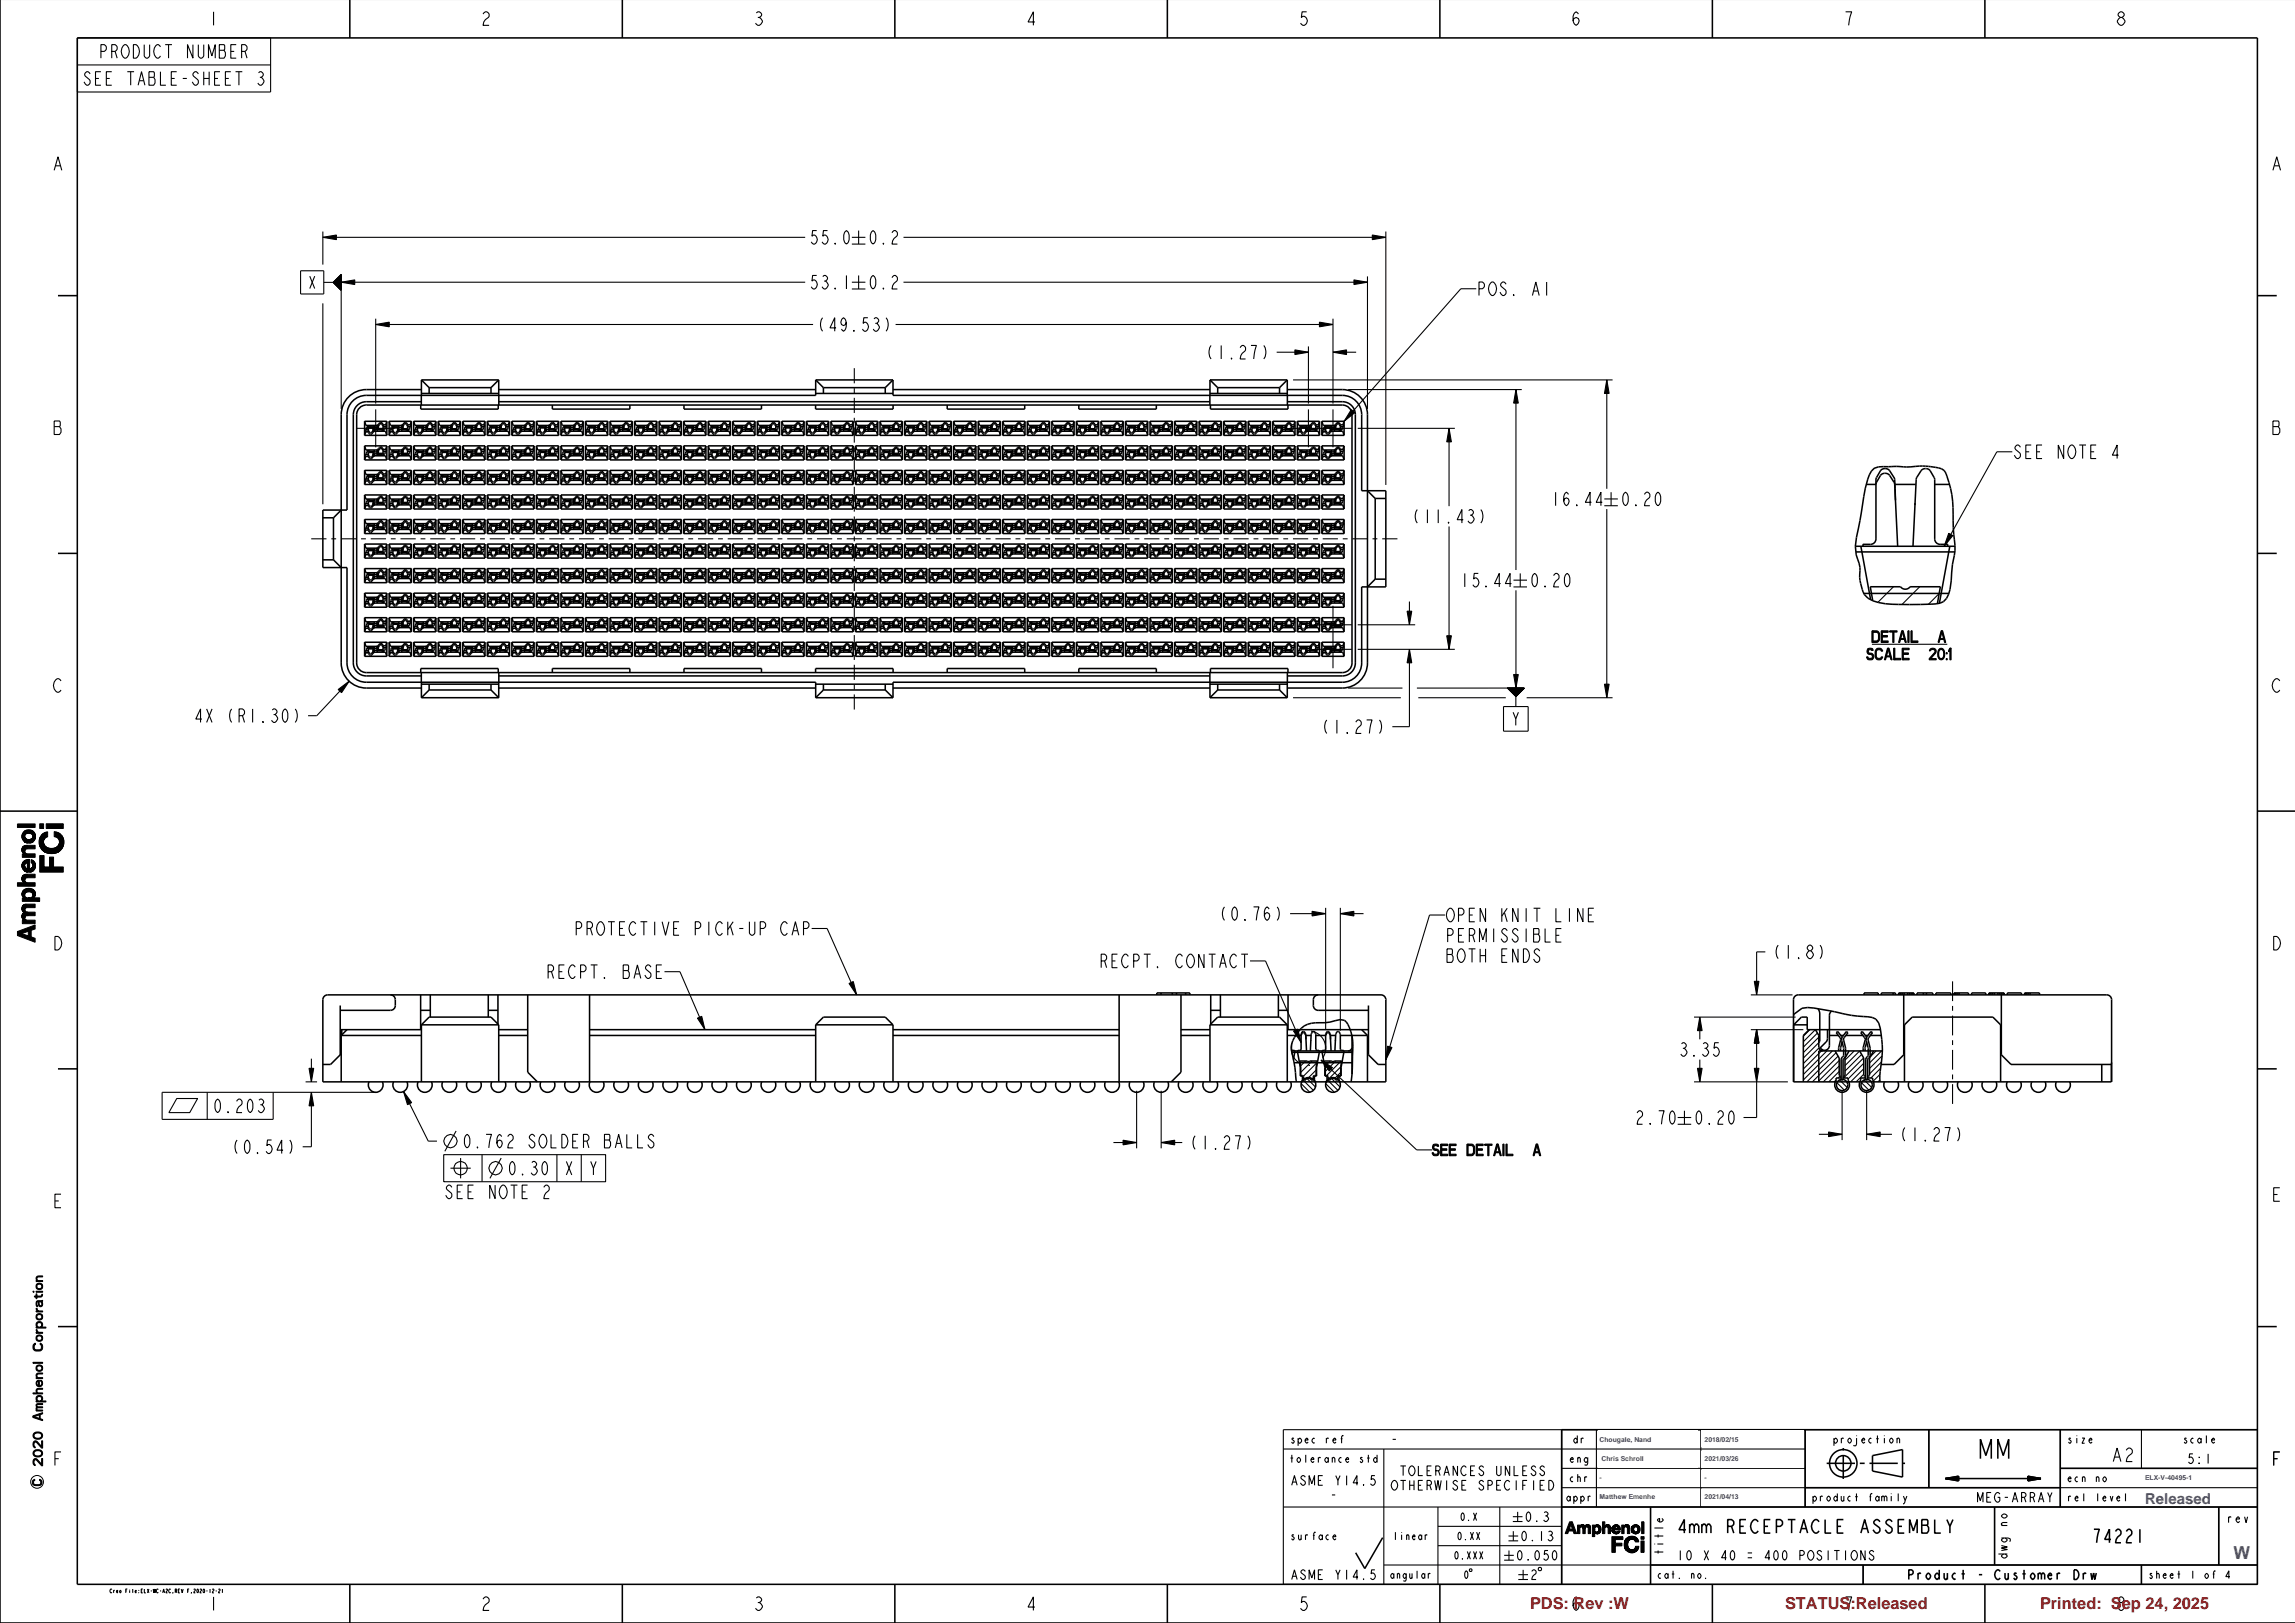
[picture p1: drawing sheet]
<svg xmlns="http://www.w3.org/2000/svg" width="594mm" height="420mm" viewBox="0 0 594 420" stroke-linecap="round" stroke-linejoin="round" font-family="sans-serif">
<defs><g id="words">
<text font-size="4.6" fill="#00f" x="577.8" y="403.2">W</text>
<g font-size="4.2" fill="#f00">
<text x="395.8" y="416.3">PDS: Rev :W</text>
<text x="461.8" y="416.3">STATUS:Released</text>
<text x="527.8" y="416.3">Printed: Sep 24, 2025</text>
</g>
<text font-size="3.9" fill="#00f" x="554.9" y="389.1">Released</text>
<g font-size="1.8" fill="#00f">
<text x="413.8" y="372.9">Chougale, Nand</text>
<text x="414.3" y="377.8">Chris Schroll</text>
<text x="441" y="377.8">2021/03/26</text>
<text x="441" y="372.9">2018/02/15</text>
<text x="413.8" y="382.8">-</text>
<text x="441" y="382.8">-</text>
<text x="554.9" y="382.8">ELX-V-40495-1</text>
<text x="413.8" y="387.7">Matthew Emenhe</text>
<text x="441" y="387.7">2021/04/13</text>
</g>
</g></defs>
<g fill="none" stroke="#000" stroke-width=".28">
<path d="M20 9.8h50v14h-50zM20 16.8h50M23.3 19.1l-.5-.6a.8 .8 0 0 0-.9 .9l.2 .3a1.7 1.7 0 0 1 1.2 1.8l-.5 .5a1.16 1.16 0 0 1-1.1-.8M26.1 13.3h.9l.5-.6v-.6l-.5-.6h-.9v3.5M26.1 18.5h-1.4v3.5h1.4M28.9 13.3h.9l.5-.6v-.6l-.5-.6h-.9v3.5M28.9 18.5h-1.4v3.5h1.4M29.8 13.3l.5 1.7M31.9 11.8l.3-.3h.4a2.19 2.19 0 0 1 0 3.5 1.15 1.15 0 0 1-1.1-.8 2.3 2.3 0 0 1 .4-2.4zM32.9 18.5h1.8M33.8 18.5v3.5M34.5 11.5a1.2 1.2 0 0 1 1.4 .9 2.17 2.17 0 0 1-.7 2.6h-.7z"/>
<path d="M37.3 11.5v3l.5 .5h.4l.5-.5v-3M38.5 18.5h1.3l.1 .3v.9l-.1 .3 .3 .6v.9l-.3 .5h-1.3zM41.5 12.1l-.5-.6h-.4a2.19 2.19 0 0 0 0 3.5h.4l.5-.5M41.5 18.5v3.5h1.4M42.7 11.5h1.8M43.6 11.5v3.5M45.7 18.5h-1.4v3.5h1.4M49.9 11.5v3.5l-1.4-3.5v3.5M51.3 11.5v3l.5 .5h.4l.5-.5v-3M51.3 19.1l-.5-.6a.8 .8 0 0 0-.9 .9l.2 .3a1.7 1.7 0 0 1 1.2 1.8l-.5 .5a1.15 1.15 0 0 1-1.1-.8M52.7 18.5v3.5M53.9 15v-3.5l.9 3 .9-3v3.5"/>
<path d="M54.1 18.5v3.5M55.2 3.1v3.5M56.7 11.5h1.3l.1 .3v.9l-.1 .3 .3 .6v.9l-.3 .5h-1.3zM56.7 13h1.3M56.9 18.5h-1.4v3.5h1.4M59.7 13.3h.9M59.7 18.5h-1.4v3.5h1.4M60.9 18.5h1.8M61.1 11.5h-1.4v3.5h1.4M61.8 18.5v3.5M62.5 13.3h.9l.5-.6v-.6l-.5-.6h-.9v3.5M63.4 13.3l.5 1.7"/>
<path d="M66.9 18.8l.3-.3a.8 .8 0 0 1 .9 .9l-.5 .6 .3 .3 .4 .9a1.15 1.15 0 0 1-1.1 .8l-.5-.5M125 3.6l.6-.5h.3l.6 .5v.6l-.9 .9-.4 .6-.2 .9h1.5M195.7 3.3l.4-.2a.85 .85 0 0 1 .9 .8l-.6 .6 .8 .9v.3a.92 .92 0 0 1-.7 .9 .92 .92 0 0 1-1-.6M196.1 4.5h.3M267.7 5.7h-1.7l1.3-2.6v3.5M338 3.1h-1.1l-.2 1.4 .4-.3a1.17 1.17 0 0 1 1.1 1.2 1.17 1.17 0 0 1-1.1 1.2l-.6-.6M408.3 3.6l-.5-.5-.4 .2a2.28 2.28 0 0 0 .4 3.3 1.3 1.3 0 0 0 .5-1.8l-.5-.3-.6 .3-.2 .6M477.5 3.1h1.5l-.8 3.5M548.2 4.8l.4-.3a.99 .99 0 0 1 1.1 1.2 .99 .99 0 0 1-1.5 .6 .86 .86 0 0 1 0-1.5zM548.6 4.5l-.6-.6a.85 .85 0 0 1 .9-.8l.6 .5-.2 .6-.4 .3M24.7 20.3h.9M27.5 20.3h.9"/>
<path d="M35.7 22l.9-3.5 .9 3.5M36.1 20.9h1M38.5 20h1.3M44.3 20.3h.9M47.3 20.3h1M52.7 20.3h1.4M55.5 20.3h.9M58.3 20.3h.9M67.2 20h.4M14 44.1l1-3.5 1 3.5M14.4 42.9h1.2M83.5 59.9v8.5"/>
<path d="M211.3 59.6h-1.1l-.1 1.5 .3-.3a1.17 1.17 0 0 1 1.1 1.2 1.17 1.17 0 0 1-1.1 1.1l-.5-.5M214.1 59.6h-1.1l-.1 1.5 .3-.3a1.17 1.17 0 0 1 1.1 1.2 1.17 1.17 0 0 1-1.1 1.1l-.5-.5M218.6 59.9l.4-.3a2.37 2.37 0 0 1 0 3.5 2.48 2.48 0 0 1-.4-3.2zM222.1 59.6v3.5M225.5 59.9l.4-.3a2.37 2.37 0 0 1 0 3.5 2.48 2.48 0 0 1-.4-3.2zM358.5 59.9v65.5M588 44.1l1-3.5 1 3.5M588.4 42.9h1.2M77.8 70h6v6h-6zM80.1 71.4l1.3 3.2M81.4 71.4l-1.3 3.2M83.5 78.5v51.9"/>
<path d="M83.5 61.4h124.8M83.8 73h2.5M86.2 73l2.1 2.1M86.3 72.9l2 1.9M86.4 72.8l1.9 1.9M86.4 72.8l1.9 1.8M86.5 72.7l1.8 1.8M86.6 72.6l1.7 1.7M86.7 72.6l1.6 1.6M86.7 72.5l1.6 1.6M86.7 72.5l1.6 1.5M86.8 72.4l1.5 1.5"/>
<path d="M86.8 72.4l1.5 1.4M86.9 72.3l1.4 1.4M86.9 72.3l1.4 1.3M87 72.2l1.3 1.3M87.1 72.1l1.2 1.2M87.1 72.1l1.2 1.1M87.2 72.1l1.1 1.1M87.2 72l1.1 1.1M87.2 72l1.1 1h120M87.3 71.9l1 1M87.4 71.8l.9 .8M87.5 71.7l.8 .8"/>
<path d="M87.5 71.7l.8 .7M87.6 71.6l.7 .7M87.6 71.6l.7 .6M87.7 71.5l.6 .6M87.8 71.5l.5 .5M87.8 71.4l.5 .5-.5-.5M87.8 71.4l.5 .4M87.9 71.3l.4 .4M88.1 71.1l.2 .2M88.1 71.1l.2 .1M88.2 71l.1 .1M88.3 71.4l-.3-.2 .3 .3"/>
<path d="M88.3 71.5l-.4-.2 .4 .3M88.3 72.7l-1-.8 1 .9M88.3 73.3l-1.3-1.1 1.3 1.2M88.3 74.9l-2.1-1.9 2.1 2M88.3 70.9v34.9M211.3 71.2h-1.1l-.1 1.5 .3-.3a1.17 1.17 0 0 1 1.1 1.2 1.17 1.17 0 0 1-1.1 1.1l-.5-.5M212.9 71.5l.3-.3a.8 .8 0 0 1 .9 .9l-.5 .6a1.05 1.05 0 0 1 .7 1.2 1.05 1.05 0 0 1-1.1 .8l-.5-.5M213.2 72.7h.4M216 62.8l.2 .3h-.2zM216 74.5l.2 .2h-.2zM219 71.2v3.5M220.4 61.4h3.5"/>
<path d="M220.4 63.1h3.5M220.4 73h3.5M220.4 74.7h3.5M222.1 71.2v3.5M225.5 71.5l.4-.3a2.37 2.37 0 0 1 0 3.5 2.48 2.48 0 0 1-.4-3.2zM228.5 62.8l.2 .3h-.2zM228.5 74.5l.2 .2h-.2zM230.8 60.2l.5-.6h.3l.6 .6v.6l-1.3 1.5-.1 .8h1.4M230.8 71.8l.5-.6h.3l.6 .6v.6l-1.3 1.5-.1 .8h1.4M233.7 73h120.1M233.7 61.4h124.8M353.8 71.5v34.3"/>
<path d="M381.9 74.7h-4l-30.2 34.3M382.6 74.7h.9l.5-.6v-.6l-.5-.6h-.9v3.5M385.6 73.2l.3-.3a1.15 1.15 0 0 1 1.1 .9 2.18 2.18 0 0 1-.7 2.6 1.15 1.15 0 0 1-1.1-.8 2.28 2.28 0 0 1 .4-2.4zM389.6 73.5l-.5-.6a.8 .8 0 0 0-.9 .9l.2 .3a1.7 1.7 0 0 1 1.2 1.8l-.5 .5h-.4l-.7-.8M391.5 76.1l.2 .3h-.2zM396.4 76.4l.9-3.5 .9 3.5M396.8 75.3h1M400.1 72.9v3.5M97.2 82.4v22M97.2 83.9h113.1M212.8 82.2a3.1 3.1 0 0 0 0 3.5M216.3 84.8h-1.6l1.2-2.6v3.5"/>
<path d="M218.9 83.3l-.2 .6-.5 .3-.5-.3a1.36 1.36 0 0 1 .5-1.7 2.37 2.37 0 0 1 0 3.5l-.5-.6M220.8 85.4l.2 .3h-.2zM221 95.2v3.9M224.5 82.2h-1l-.2 1.4 .3-.3a1.17 1.17 0 0 1 1.1 1.2 1.17 1.17 0 0 1-1.1 1.2l-.5-.6M226.1 82.5l.3-.3a.8 .8 0 0 1 .9 .9l-.5 .5a1.05 1.05 0 0 1 .7 1.2 1.05 1.05 0 0 1-1.1 .9l-.5-.6M226.4 83.6h.4M229.2 82.2a3.1 3.1 0 0 1 0 3.5M231.7 83.9h113.1M313.3 89.4a3.1 3.1 0 0 0 0 3.5M315.9 89.4v3.5M318.6 92.6l.1 .3h-.1zM320.8 89.9l.6-.5h.3l.5 .5a1.35 1.35 0 0 1-.8 1.5l-.4 .6-.2 .9h1.4"/>
<path d="M323.6 89.4h1.4l-.7 3.5M327 89.4a3.1 3.1 0 0 1 0 3.5M330.3 91.1h8.2M334.5 98.3h82.7M338.5 89.6v14.8M344.8 82.4v22M344.8 91.1h6M415.7 98.3v28.1M14 108.9h1.4l.2 .3v.9l-.2 .2 .4 .6v.9l-.4 .6h-1.4zM14 110.3h1.4M92.3 110.8h9.8M97.2 105.9v9.8"/>
<path d="M221 100.4v1.3M221 102.9v3.9M221 108.1v1.2M221 110.6v3.9M221 115.7v1.3M221 118.2v4M333.6 110.8h16.2M338.5 105.9v9.8M344.8 105.9v9.8M348.8 100.8h44.9M351.3 110.8h25.1M374.9 110.8v20.1"/>
<path d="M392.2 100.8v46.6M520.6 116.9h-4l-13.6 24.4M522.7 115.7l-.5-.6a.8 .8 0 0 0-.9 .9l1.4 1.4v.6l-.5 .6a1.15 1.15 0 0 1-1.1-.9M524.1 116.9h.9M525.5 115.1h-1.4v3.5h1.4M526.9 116.9h.9M528.3 115.1h-1.4v3.5h1.4M533.9 115.1v3.5l-1.4-3.5v3.5M535.5 115.4l.3-.3a1.15 1.15 0 0 1 1.1 .9 2.17 2.17 0 0 1-.7 2.6 1.15 1.15 0 0 1-1.1-.9 2.29 2.29 0 0 1 .4-2.3zM537.9 115.1h1.8M538.8 115.1v3.5M540.9 116.9h.9"/>
<path d="M542.3 115.1h-1.4v3.5h1.4M548.1 117.7h-1.6l1.2-2.6v3.5M588 108.9h1.4l.2 .3v.9l-.2 .2 .4 .6v.9l-.4 .6h-1.4zM588 110.3h1.4M80.5 139.4h4M85.7 139.4h1.3M88.2 139.4h4M93.4 139.4h1.3M95.9 139.4h4M101.1 139.4h1.3M103.6 139.4h3.9M108.8 139.4h1.3"/>
<path d="M111.3 139.4h3.9M116.5 139.4h1.2M119 139.4h3.9M124.2 139.4h1.2M126.7 139.4h3.9M131.9 139.4h1.2M134.4 139.4h3.9M139.6 139.4h1.2M142.1 139.4h3.9M147.3 139.4h1.2M149.8 139.4h3.9M155 139.4h1.2"/>
<path d="M157.5 139.4h3.9M162.7 139.4h1.2M165.2 139.4h3.9M170.4 139.4h1.2M172.9 139.4h3.9M178.1 139.4h1.2M180.6 139.4h3.9M185.8 139.4h1.2M188.3 139.4h3.9M193.5 139.4h1.2M196 139.4h3.9M201.2 139.4h1.2"/>
<path d="M203.7 139.4h3.9M208.8 139.4h1.3M211.4 139.4h3.9M216.5 139.4h1.3M219.1 139.4h3.9M221 123.4v1.3M221 125.9v3.9M221 131.1v1.2M221 133.6v3.9M221 138.8v1.2M224.2 139.4h1.3M226.7 139.4h4"/>
<path d="M231.9 139.4h1.3M234.4 139.4h4M239.6 139.4h1.3M242.1 139.4h4M247.3 139.4h1.3M249.8 139.4h4M255 139.4h1.3M257.5 139.4h4M262.7 139.4h1.3M265.2 139.4h4M270.4 139.4h1.3M272.9 139.4h4"/>
<path d="M278.1 139.4h1.3M280.6 139.4h4M285.8 139.4h1.3M288.3 139.4h4M293.5 139.4h1.3M296 139.4h4M301.2 139.4h1.3M303.7 139.4h3.9M308.9 139.4h1.3M311.4 139.4h3.9M316.6 139.4h1.3M319.1 139.4h3.9"/>
<path d="M324.3 139.4h1.2M326.8 139.4h3.9M332 139.4h1.2M334.5 139.4h3.9M339.7 139.4h1.2M342.2 139.4h3.9M347.4 139.4h1.2M349.9 139.4h3.9M355.1 139.4h1.2M357.6 139.4h3.9M366.7 131.8a3.1 3.1 0 0 0 0 3.5M369.3 131.8v3.5"/>
<path d="M372.1 131.8v3.5M374.7 135l.2 .3h-.2zM374.9 136.2v31.7M378.6 134.4h-1.6l1.2-2.6v3.5M380 132.1l.3-.3a.8 .8 0 0 1 .9 .9l-.6 .6 .8 .8-.4 .9-.4 .3h-.3l-.5-.6M380.3 133.3h.3M383.1 131.8a3.1 3.1 0 0 1 0 3.5M402.4 127.3v3.5M405.8 127.9l-.6-.6a2.37 2.37 0 0 0 0 3.5 1.37 1.37 0 0 0 .6-1.7l-.6-.3-.5 .3-.2 .5M407.9 130.5l.1 .3h-.1zM411.7 129.9h-1.6l1.3-2.6v3.5M414.5 129.9h-1.6l1.3-2.6v3.5"/>
<path d="M415 129.1h3.5M415 130.8h3.5M415.7 131.7v48.8M416.8 127.3v3.5M420.2 127.6l.3-.3a2.37 2.37 0 0 1 0 3.5 2.48 2.48 0 0 1-.3-3.2zM423.2 130.5l.1 .3h-.1zM425.4 127.9l.6-.6h.3l.5 .6v.6l-1.2 1.4-.2 .9h1.4M428.6 127.6l.3-.3a2.37 2.37 0 0 1 0 3.5 2.47 2.47 0 0 1-.3-3.2zM221 141.3v3.9M221 146.4v1.3M221 148.9v3.9M221 154.1v1.3"/>
<path d="M221 156.6v3.9M344.8 156.7v16.1M364.6 155.6v6M378.9 148.3v3.5M382.4 148.3h-1l-.2 1.5 .4-.3a1.17 1.17 0 0 1 1 1.1 1.17 1.17 0 0 1-1 1.2l-.6-.6M384.4 151.5l.1 .3h-.1zM388.2 150.9h-1.6l1.3-2.6v3.5M391 150.9h-1.6l1.3-2.6v3.5M391.5 150.1h3.5M391.5 151.8h3.5M392.2 152.7v25.3l-1.1 1.1M393.3 148.3v3.5"/>
<path d="M396.7 148.6l.3-.3a2.36 2.36 0 0 1 0 3.5 2.48 2.48 0 0 1-.3-3.2zM399.7 151.5l.1 .3h-.1zM401.9 148.9l.6-.6h.3l.5 .6a1.35 1.35 0 0 1-.8 1.5l-.4 .5-.2 .9h1.4M405.1 148.6l.3-.3a2.36 2.36 0 0 1 0 3.5 2.48 2.48 0 0 1-.3-3.2zM489.9 151.8l-4.1 4M496.6 151.8l-4.5 4.6M501.7 153.5l-2.8 2.8M15.8 176.1l-.6-.5a1.87 1.87 0 0 0-1.4 1.6 1.87 1.87 0 0 0 1 1.9h.4l.6-.6M90.3 176.2l-8.3 8.9h-2.3M221 161.8v1.2M221 164.3v3.9M221 169.4v1.3"/>
<path d="M221 171.9v4M221 177.1v1.3M221 179.6v3.9M339.9 168h9.8M339.9 161.6h9.8M348.8 178h14M351.2 168h25.2M351.2 161.6h14.9M364.6 167.9v20.1h-4.4M389.9 178h.1M390 178h-.1M390 178h.1"/>
<path d="M390 178l.1 .1 .2-.1-.2 .1 .2-.1-.2 .2 .3-.2-.2 .2M390.5 178l-.3 .2M390.6 178l-.4 .3M390.7 178l-.4 .3M390.8 178l-.5 .3M390.8 178l-.4 .4M390.9 178l-.5 .5M391 178l-.5 .5M391.1 178l-.6 .5M391.2 178l-.7 .6M391.3 178l-.7 .6M391.4 178l-.7 .7"/>
<path d="M391.5 178l-.8 .7M391.6 178l-.9 .8M391.7 178l-.9 .8M391.8 178l-1 .9M391.9 178l-1 .9M392 178l-1 1M392.1 178l-1.1 1.1M392.3 178l-1.2 1.1M392.4 178l-1.3 1.2M392.5 178l-1.3 1.2M392.6 178l-1.4 1.3M392.7 178l-1.4 1.3"/>
<path d="M392.8 178l-1.5 1.4M392.9 178l-1.5 1.4M393 178l-1.6 1.5M393.1 178l-1.6 1.5M393.2 178l-1.7 1.6M393.3 178l-1.7 1.7M393.4 178l-1.8 1.7M393.5 178l-1.8 1.7M393.6 178l-1.8 1.8M393.7 178l-1.9 1.8M393.8 178l-2 1.9M393.9 178l-2 1.9"/>
<path d="M394 178l-2.1 2M394.1 178l-2.1 2M394.2 178l-2.2 2.1M394.3 178l-2.2 2.2 2.3-2.2h-27.8M484.3 166.6h19.5M589.8 176.1l-.6-.5a1.87 1.87 0 0 0-1.4 1.6 1.87 1.87 0 0 0 1 1.9h.4l.6-.6M52.2 186h-1.5l1.2-2.6v3.5M53.5 183.4l1.4 3.5M54.9 183.4l-1.4 3.5M59.9 183.4a3.1 3.1 0 0 0 0 3.5M61.9 185.1h.8l.6-.6v-.6l-.6-.5h-.8v3.5M62.7 185.1l.6 1.8"/>
<path d="M65.4 183.4v3.5M68 186.6l.2 .3h-.2zM70.4 183.7l.4-.3a.8 .8 0 0 1 .9 .8l-.6 .6 .7 .9-.3 .9-.4 .3h-.3l-.5-.6M70.8 184.8h.3M73.4 183.7l.4-.3a2.37 2.37 0 0 1 0 3.5 2.48 2.48 0 0 1-.4-3.2zM76.4 183.4a3.1 3.1 0 0 1 0 3.5M334.5 180.5h27.9M343.2 186.2a3.1 3.1 0 0 0 0 3.5M345.9 186.2v3.5M348.5 189.4l.2 .3h-.2zM350.8 186.8l.5-.6h.3l.6 .6v.6l-.9 .9-.4 .5-.1 .9h1.4M353.6 186.2h1.4l-.7 3.5"/>
<path d="M356.9 186.2a3.1 3.1 0 0 1 0 3.5M366.9 180.5h22.7M389 182.8h6.3v6.3h-6.3zM391.5 184.2l.6 1.7v1.7M392.2 180.1v2.7M392.8 184.2l-.7 1.7M395 180.5h22.2M154.8 238.7l.4-.3h.3a2.19 2.19 0 0 1 0 3.5 1.15 1.15 0 0 1-1-.9l-.2-.8 .2-.9zM157.3 238.4h1.7M158.2 238.4v3.5M161.7 238.4h-1.4v3.5h1.4M164.5 239l-.6-.6h-.3a2.19 2.19 0 0 0 0 3.5h.3l.6-.6"/>
<path d="M165.7 238.4h1.7M166.6 238.4v3.5M169.4 238.4v3.5M171.3 238.4l.9 3.5 .8-3.5M175.7 238.4h-1.4v3.5h1.4M183.4 238.4v3.5M186.9 239l-.6-.6h-.3a2.19 2.19 0 0 0 0 3.5h.3l.6-.6M188.3 238.4v3.5M189 239.6l.7 2.3M189.7 238.4l-1.4 2.1M193.9 238.4v2.9l.5 .6h.3l.6-.6v-2.9M203.7 239l-.6-.6h-.3a2.19 2.19 0 0 0 0 3.5h.3l.6-.6"/>
<path d="M316.8 234.6a3.1 3.1 0 0 0 0 3.5M319 234.9l.4-.3a2.37 2.37 0 0 1 0 3.5 2.48 2.48 0 0 1-.4-3.2zM322 237.8l.2 .3h-.2zM324.3 234.6h1.4l-.7 3.5M328.3 235.2l-.5-.6a2.37 2.37 0 0 0 0 3.5 1.36 1.36 0 0 0 .5-1.8l-.5-.3-.5 .3-.2 .6M330.4 234.6a3.1 3.1 0 0 1 0 3.5M333.8 236.3h9.1M342.9 234.8v31.5M346.7 234.8v31.8M346.7 236.3h6M373.8 236.7h-4l-11.3 37.4M374.7 235.2l.3-.3a1.15 1.15 0 0 1 1.1 .9 2.17 2.17 0 0 1-.7 2.6h-.4a2.23 2.23 0 0 1-.3-3.2z"/>
<path d="M377.3 236.7h.9l.5-.6v-.6l-.5-.6h-.9v3.5M380.1 236.7h.9M381.5 234.9h-1.4v3.5h1.4M384.3 234.9v3.5l-1.4-3.5v3.5M388.5 234.9v3.5M389.2 236.1l.7 2.3M389.9 234.9l-1.4 2.1M392.7 234.9v3.5l-1.4-3.5v3.5M394.8 234.9v3.5M396.7 234.9h1.8M397.6 234.9v3.5M402.5 234.9v3.5h1.4"/>
<path d="M406 234.9v3.5M409.5 234.9v3.5l-1.4-3.5v3.5M410.9 236.7h.9M412.3 234.9h-1.4v3.5h1.4M14.2 242.2a1.34 1.34 0 0 1 1.6 .9 2.05 2.05 0 0 1-.8 2.6h-.8zM141.8 251.3h.9l.5-.5v-.6l-.5-.6h-.9v3.5M142.7 251.3l.5 1.8M144.6 251.3h.9M146 249.6h-1.4v3.5h1.4M148.8 250.2l-.5-.6a1.15 1.15 0 0 0-1.1 .9 2.17 2.17 0 0 0 .7 2.6h.4l.5-.6M149.1 240.2h.8l.6-.6v-.6l-.6-.6h-.8v3.5M150.2 251.3h.9l.5-.5v-.6l-.5-.6h-.9v3.5"/>
<path d="M151.9 240.2h.8l.6-.6v-.6l-.6-.6h-.8v3.5M152.7 240.2l.6 1.7M152.8 249.6h1.8M153.7 249.6v3.5M156.3 252.8l.2 .3h-.2zM160.3 240.2h.8M161.2 249.6h1.2l.2 .3v.9l-.2 .2 .4 .6v.9l-.4 .6h-1.2zM161.2 251h1.2M164 253.1l.9-3.5 .9 3.5M164.4 251.9h1M168.4 250.2l-.5-.6a.8 .8 0 0 0-.9 .9l.2 .3a1.7 1.7 0 0 1 1.2 1.7l-.5 .6h-.4l-.7-.9M169.8 251.3h.9"/>
<path d="M171.2 249.6h-1.4v3.5h1.4M171.9 251.3h4l6.5 15M174.3 240.2h.8M179.9 240.2h.8l.6-.6v-.6l-.6-.6h-.8v3.5M191.2 240.2h1.1M196.7 240.2h.8l.6-.6v-.6l-.6-.6h-.8v3.5M204.9 241.9l.9-3.5 .8 3.5M205.2 240.7h1.1M207.9 240.2h.8l.6-.6v-.6l-.6-.6h-.8v3.5M210 240.2h4l7.6 17.1M284.9 248.6h.9l.5-.6v-.6l-.5-.6h-.9v3.5M285.8 248.6l.5 1.7"/>
<path d="M287.7 248.6h.9M289.1 246.8h-1.4v3.5h1.4M291.9 247.4l-.5-.6a1.15 1.15 0 0 0-1.1 .9 2.18 2.18 0 0 0 .7 2.6h.4l.5-.6M293.3 248.6h.9l.5-.6v-.6l-.5-.6h-.9v3.5M295.9 246.8h1.8M296.8 246.8v3.5M299.4 250l.2 .3h-.2zM305.9 247.4l-.5-.6a1.15 1.15 0 0 0-1.1 .9 2.17 2.17 0 0 0 .7 2.6h.4l.5-.6M307.5 247.1l.3-.3a1.15 1.15 0 0 1 1.1 .9 2.17 2.17 0 0 1-.7 2.6h-.4a2.23 2.23 0 0 1-.3-3.2zM311.5 246.8v3.5l-1.4-3.5v3.5M312.7 246.8h1.8M313.6 246.8v3.5"/>
<path d="M315.5 250.3l.9-3.5 .9 3.5M315.9 249.1h1M319.9 247.4l-.5-.6a1.15 1.15 0 0 0-1.1 .9 2.17 2.17 0 0 0 .7 2.6h.4l.5-.6M321.1 246.8h1.8M322 246.8v3.5M323.4 248.6h4l9.2 21M374.3 245.4h1.3l.1 .3v.9l-.1 .3 .3 .6v.8l-.3 .6h-1.3zM374.3 246.9h1.3M374.5 241.9h.9l.5-.6v-.5l-.5-.6h-.9v3.5M377.3 241.9h.9M377.5 245.7l.3-.3a1.15 1.15 0 0 1 1.1 .9 2.18 2.18 0 0 1-.7 2.6 1.15 1.15 0 0 1-1.1-.8 2.29 2.29 0 0 1 .4-2.4zM378.7 240.2h-1.4v3.5h1.4"/>
<path d="M379.9 245.4h1.8M380.1 241.9h.9l.5-.6v-.5l-.5-.6h-.9v3.5M380.8 245.4v3.5M381 241.9l.5 1.8M382.7 243.7v-3.5l.9 2.9 .9-2.9v3.5M382.9 245.4v3.5M382.9 247.2h1.4M384.3 245.4v3.5M386.4 240.2v3.5M388.5 247.2h.9M389.9 245.4h-1.4v3.5h1.4M389.9 240.8l-.5-.6a.8 .8 0 0 0-.9 .9l1.4 1.4v.6l-.5 .6a1.15 1.15 0 0 1-1.1-.9"/>
<path d="M392.7 245.4v3.5l-1.4-3.5v3.5M392.7 240.8l-.5-.6a.8 .8 0 0 0-.9 .9l.5 .5a1.23 1.23 0 0 1 .7 1.8l-.3 .3a1.15 1.15 0 0 1-1.1-.9M394.1 245.4a1.19 1.19 0 0 1 1.4 .9 2.18 2.18 0 0 1-.7 2.6h-.7zM394.8 240.2v3.5M396.7 240.2h1.3l.1 .3v.8l-.1 .3 .3 .6v.9l-.3 .6h-1.3zM396.7 241.6h1.3M398.3 246l-.5-.6a.8 .8 0 0 0-.9 .9l.5 .6a1.23 1.23 0 0 1 .7 1.7l-.3 .3a1.15 1.15 0 0 1-1.1-.8M399.7 240.2v3.5h1.4M402.5 241.9h.9M403.9 240.2h-1.4v3.5h1.4M452.9 257.3h10.8M456.7 246.2h-2.3v11.1"/>
<path d="M460 244.5a3.1 3.1 0 0 0 0 3.5M462.6 244.5v3.5M465.3 247.7l.1 .3h-.1zM467.7 246.2l.4-.3a1.02 1.02 0 0 1 1 1 1.02 1.02 0 0 1-1 1.1l-.7-.9zM468.1 245.9l-.6-.6a.8 .8 0 0 1 .9-.8l.5 .5v.3l-.5 .6M470.9 244.5a3.1 3.1 0 0 1 0 3.5M505.1 253.8v5.1M588.2 242.2a1.34 1.34 0 0 1 1.6 .9 2.05 2.05 0 0 1-.8 2.6h-.8zM79.1 279.8h2.9M80.6 273.8v6M334.2 269.8a4.5 4.5 0 0 0 2.4 5.4M335.5 267.8l-.3 .3"/>
<path d="M337.1 279.4l2.7 2.6M337.2 266.8l-.4 .2M337.7 274.5l-1.2 1.2M338 278.8l2.3 2.4M338.9 275.6h-.4M339.2 266.7a4.5 4.5 0 0 1 3 6.9M339.4 274.5l-2.9 2.9M339.7 279.2l-.1 .1M340.5 276.8l-2.2 2.2M340.7 274.9l-3.5 3.5M340.8 275l-.4 .2M341.8 274.2l24.7 23.2h4"/>
<path d="M342.7 274.5l-.1 .1M343.4 279.4l2.7 2.6M344.1 274.5l-1.3 1.3M344.3 278.8l2.4 2.4M345.5 274.5l-2.6 2.6M346.9 277.4l-1.6 1.6M346.9 276l-3.3 3.2M346.9 274.5l-3.7 3.7M435 270l.4-.3a.8 .8 0 0 1 .8 .9l-.5 .6 .7 .8-.3 .9-.4 .3h-.3l-.6-.6M435.4 271.2h.3M438.2 272.9l.1 .3h-.1zM438.2 279.8h24.3"/>
<path d="M438.2 263.1h26.3M439.7 263.1v5.7M439.7 274.1v5.7M440.6 270l.4-.3a.8 .8 0 0 1 .8 .9l-.5 .6a1.05 1.05 0 0 1 .7 1.1 1.05 1.05 0 0 1-1 .9l-.6-.6M441 271.2h.3M444.6 269.7h-1l-.2 1.5 .4-.3a1.17 1.17 0 0 1 1 1.1 1.17 1.17 0 0 1-1 1.2l-.6-.6M452.9 266.3h13.6M454.4 266.3v22.8h-3.3M468.2 266.3l-1.7 1.7M469.6 266.3l-3.1 3.1M470.2 267.2l-3.7 3.7M470.5 268.3l-4 4"/>
<path d="M470.5 269.7l-4 4M470.6 271.1l-4.1 4M471.3 271.8l-4.8 4.7M472.6 271.8l-6.1 6.1M474 271.8l-7.5 7.5M475 272.3l-7.5 7.5M475 279.4l-.5 .4M475.5 273.2l-6.6 6.6M475.8 277.1l-2.7 2.7M475.8 274.3l-5.5 5.5M475.8 275.7l-4.1 4.1M475.9 279.3l2 2"/>
<path d="M476 278.3l-.5 .5M479.7 271.8l-2.4 2.4M481.1 271.8l-3.8 3.8M481.6 272.7l-4.3 4.4M482.1 273.6l-5.2 5.2M482.2 277.9l-2 1.9M482.2 276.4l-3.4 3.4M482.2 275l-4.1 4.1M482.3 279.3l1.9 2M485.4 271.8l-1.5 1.5M486.3 279.3l-.5 .5M486.3 277.9l-1.7 1.8"/>
<path d="M486.5 276.3l-2.5 2.5M486.7 274.7l-3 3.1M486.8 271.8l-3.1 3.1M486.9 273.1l-3.2 3.3M505.1 260.2v1.2M505.1 262.7v5.1M505.1 269.1v1.2M505.1 271.6v5.1M505.1 277.9v1.3M45.7 284.1h5.4l-2 3.7h-5.4zM53.6 282.5v7M56 284.6l.3-.3a2.37 2.37 0 0 1 0 3.5 2.47 2.47 0 0 1-.3-3.2z"/>
<path d="M58.9 287.5l.2 .3h-.2zM61.2 284.9l.5-.6h.4l.5 .6a1.35 1.35 0 0 1-.9 1.4l-.3 .6-.2 .9h1.4M61.3 294.9a3.1 3.1 0 0 0 0 3.5M63.6 295.2l.4-.3a2.37 2.37 0 0 1 0 3.5 2.48 2.48 0 0 1-.4-3.2zM64.4 284.6l.3-.3a2.37 2.37 0 0 1 0 3.5 2.48 2.48 0 0 1-.3-3.2zM66.6 298.1l.2 .3h-.2zM67 284.6l.3-.3a.8 .8 0 0 1 .9 .9l-.5 .5a1.05 1.05 0 0 1 .7 1.2 1.05 1.05 0 0 1-1.1 .9l-.5-.6M67.3 285.7h.4M70.3 294.9h-1.1l-.2 1.4 .4-.3a1.17 1.17 0 0 1 1 1.2 1.17 1.17 0 0 1-1 1.2l-.5-.6M73.2 297.5h-1.5l1.2-2.6v3.5M75 294.9a3.1 3.1 0 0 1 0 3.5M80.6 282.5v14.1h-2.3"/>
<path d="M97.2 282.5h-55.3v7h28.8v-7M104.4 282.3l6.4 12.9h2.2M114.8 298.7h41.9v7h-41.9zM118 292.5l-2.9 5.3M119.2 299.5v5.3M120.5 293.7l.4-.3a2.37 2.37 0 0 1 0 3.5 2.48 2.48 0 0 1-.4-3.2zM123.5 296.6l.2 .3h-.2zM124.7 298.7v7M125.8 293.4h1.4l-.7 3.5M129.7 299.5l-3 5.3M129.8 294l-.5-.6a2.37 2.37 0 0 0 0 3.5 1.37 1.37 0 0 0 .5-1.7l-.5-.3-.6 .3-.1 .5M131.4 294l.5-.6h.3l.6 .6a1.35 1.35 0 0 1-.9 1.5l-.4 .5-.1 .9h1.4"/>
<path d="M138.4 294l-.6-.6a.8 .8 0 0 0-.8 .9l.1 .3a1.7 1.7 0 0 1 1.3 1.7l-.6 .6a1.15 1.15 0 0 1-1-.9M139.9 293.7l.4-.3a1.15 1.15 0 0 1 1 .9 2.17 2.17 0 0 1-.7 2.6 1.15 1.15 0 0 1-1-.9 2.29 2.29 0 0 1 .3-2.3zM142.6 293.4v3.5h1.4M144.1 298.7v7M145.4 293.4a1.2 1.2 0 0 1 1.4 .9 2.17 2.17 0 0 1-.7 2.6h-.7zM148.2 295.2h.8M149.6 293.4h-1.4v3.5h1.4M150.4 298.7v7M151 295.2h.8l.6-.6v-.6l-.6-.6h-.8v3.5M151.8 295.2l.6 1.7M156.4 293.4h1.2l.2 .3v.9l-.2 .3 .4 .6v.8l-.4 .6h-1.2zM156.4 294.9h1.2"/>
<path d="M159.2 296.9l.9-3.5 .8 3.5M159.5 295.7h1.1M162.2 293.4v3.5h1.4M165 293.4v3.5h1.4M169.2 294l-.6-.6a.8 .8 0 0 0-.8 .9l.1 .3a1.7 1.7 0 0 1 1.3 1.7l-.6 .6a1.15 1.15 0 0 1-1-.9M288.1 295.5h6M294 282.1v14.9M300.4 282.1v14.9M300.4 295.5h5.5M309.2 293.8a3.1 3.1 0 0 0 0 3.5M311.8 293.8v3.5M314.4 297l.2 .3h-.2z"/>
<path d="M316.7 294.4l.5-.6h.4l.5 .6a1.36 1.36 0 0 1-.9 1.4l-.3 .6-.2 .9h1.4M319.5 293.8h1.4l-.7 3.5M322.8 293.8a3.1 3.1 0 0 1 0 3.5M336.6 280.3l2.2 2.2M343 280.3l2.2 2.2M423.5 287.9l.5-.6h.4l.5 .6v.6l-1.2 1.4-.2 .9h1.4M426.8 290.5l.2 .3h-.2zM429.1 287.3h1.4l-.7 3.5M432.3 287.6l.3-.3a2.37 2.37 0 0 1 0 3.5 2.48 2.48 0 0 1-.3-3.2zM434 289.1h3.5M434 290.8h3.5M435.8 287.3v3.5"/>
<path d="M439.2 287.6l.3-.3a2.37 2.37 0 0 1 0 3.5 2.48 2.48 0 0 1-.3-3.2zM442.1 290.5l.2 .3h-.2zM444.4 287.9l.5-.6h.4l.5 .6v.6l-1.2 1.4-.2 .9h1.4M447.6 287.6l.3-.3a2.37 2.37 0 0 1 0 3.5 2.48 2.48 0 0 1-.3-3.2zM470.6 293.4h6M475.2 280.1l1.9 1.9M476.6 282.1v12.8M481.6 280.1l1.9 1.9M482.9 293.4h6.6M482.9 282.1v12.8M492.8 291.7a3.1 3.1 0 0 0 0 3.5M495.4 291.7v3.5"/>
<path d="M498 294.9l.2 .3h-.2zM500.3 292.2l.5-.5h.4l.5 .5a1.36 1.36 0 0 1-.9 1.5l-.3 .6-.2 .9h1.4M503.1 291.7h1.4l-.7 3.5M505.1 280.4v5.1M506.4 291.7a3.1 3.1 0 0 1 0 3.5M14.2 310.6h1M15.8 308.9h-1.6v3.5h1.6M116.5 302.2h5.3M116.9 307.1l-.5-.6a.8 .8 0 0 0-.9 .9l.2 .3a1.7 1.7 0 0 1 1.2 1.8l-.5 .5a1.15 1.15 0 0 1-1.1-.8M118.3 308.3h.9M119.7 306.5h-1.4v3.5h1.4M121.1 308.3h.9"/>
<path d="M122.5 306.5h-1.4v3.5h1.4M128.1 306.5v3.5l-1.4-3.5v3.5M129.7 306.8l.3-.3a1.15 1.15 0 0 1 1.1 .9 2.17 2.17 0 0 1-.7 2.6 1.15 1.15 0 0 1-1.1-.8 2.29 2.29 0 0 1 .4-2.4zM132.1 306.5h1.8M132.2 300.7l.3-.3a2.37 2.37 0 0 1 0 3.5 2.48 2.48 0 0 1-.3-3.2zM133 306.5v3.5M135.1 308.3h.9M135.1 303.6l.2 .3h-.2zM136.5 306.5h-1.4v3.5h1.4M137.6 300.7l.3-.3a.8 .8 0 0 1 .9 .9l-.5 .6a1.05 1.05 0 0 1 .7 1.1 1.05 1.05 0 0 1-1.1 .9l-.5-.6M137.9 301.9h.4M140.6 300.7l.3-.3a2.37 2.37 0 0 1 0 3.5 2.48 2.48 0 0 1-.3-3.2z"/>
<path d="M140.7 307.1l.5-.6h.4l.5 .6a1.35 1.35 0 0 1-.9 1.5l-.3 .6-.2 .8h1.4M146.5 300.4l1.4 3.5M147.9 300.4l-1.4 3.5M152.8 300.4l.7 1.8v1.7M154.2 300.4l-.7 1.8M588.2 309h1M589.8 307.2h-1.6v3.5h1.6M14.2 377.3h1M15.8 375.6h-1.6v3.5M332 369.8h252v40h-180v-40v40h-72zM332 374.8h135M333.9 377.1h.6"/>
<path d="M334.2 376.3v2M334.7 372.1l-.1-.1-.4 .1 .6 .7-.1 .3-.3 .2-.3-.3M335.8 377.1l.2-.1 .5 .5v.3l-.5 .5-.5-.5zM335.8 372.5l.5-.5 .4 .5a.69 .69 0 0 1-.7 .8l-.2-.5M335.8 372v2M337.6 372.5h.8l-.3-.5-.5 .5v.3l.5 .5 .3-.3M337.8 376.3v2M339.1 377.5h.8l-.3-.5-.5 .5v.3l.5 .5 .3-.3M340.1 372.1l-.2-.1-.5 .5 .2 .6 .3 .2 .2-.2M341.1 377v1.3M341.6 377.1l-.3-.1-.2 .3M343.1 372v1.3"/>
<path d="M343.6 377.5l-.4-.5-.5 .5v.3l.5 .5 .4-.5M343.6 377v1.3M343.7 372.1l-.3-.1-.3 .3M344.7 377.3l.2-.3h.2l.2 .3v1M344.7 377v1.3M344.8 372.5h.8l-.3-.5-.5 .5v.3l.5 .5 .3-.3M346.8 372.1h.5M347 377.1l-.2-.1-.5 .5 .3 .6 .2 .2 .2-.2M347.5 371.5l-.2-.2-.2 .3v1.7M348.1 377.5h.8l-.3-.5-.5 .5v.3l.5 .5 .3-.3M352.4 377.1l-.1-.1-.3 .1 .5 .7-.2 .5h-.2l-.2-.3M353.7 377.1h.6"/>
<path d="M354 376.3v2M356.2 377.5l-.4-.5-.4 .5v.3l.4 .5 .4-.5M356.2 376.3v2M358 374.8v35M360.3 372.3h.8M362.3 379.2h1.4M363 379.2v2.5M364.8 379.4l.3-.2a1.29 1.29 0 0 1 1 1.2 1.29 1.29 0 0 1-1 1.3l-.3-.2a1.5 1.5 0 0 1 0-2.1zM366.9 379.2v2.5h1.2M370.3 379.2h-1.1v2.5h1.1M377.1 379.2v2.5l-1.2-2.5v2.5M379.3 379.6l-.4-.4a1.29 1.29 0 0 0-1 1.2 1.29 1.29 0 0 0 1 1.3l.4-.4"/>
<path d="M381.6 379.2h-1.2v2.5h1.2M383.8 379.6l-.4-.4a.61 .61 0 0 0-.7 .6l.4 .4a.73 .73 0 0 1 .7 .8 .73 .73 0 0 1-.7 .7l-.6-.6M387.2 379.2v2.1l.4 .4h.3l.4-.4v-2.1M390.6 379.2v2.5l-1.2-2.5v2.5M391.7 379.2v2.5h1.1M395.1 379.2h-1.2v2.5h1.2M397.3 379.6l-.4-.4a.61 .61 0 0 0-.7 .6l.4 .4a.73 .73 0 0 1 .7 .8 .73 .73 0 0 1-.7 .7l-.6-.6M399.6 379.6l-.5-.4a.61 .61 0 0 0-.7 .6l.5 .4a.73 .73 0 0 1 .7 .8 .73 .73 0 0 1-.7 .7l-.6-.6M404 379.8h63M406.3 377.5h.7l-.3-.5-.4 .5v.3l.4 .5 .3-.3M408.1 372.5l-.5-.5-.5 .5v.3l.5 .5 .5-.5M408.1 371.3v2"/>
<path d="M408.2 377.3l.2-.3h.2l.2 .3v1M408.2 377v1.3M409.1 372v1.3M409.6 372.1l-.3-.1-.2 .3M410.8 377.5l-.5-.5-.5 .5v.3l.5 .5 .5-.5M410.8 377l-.2 1.8-.1 .2-.5-.2M413 369.8v20M440 369.8v20M467 369.8v20M474.4 372.5l.5-.5 .5 .5a.69 .69 0 0 1-.7 .8l-.3-.5M474.4 372v2M476.4 372v1.3"/>
<path d="M476.9 372.1l-.3-.1-.2 .3M478.3 372.1l.2-.1 .5 .5v.3l-.5 .5-.4-.5zM480.3 372l-.1 1.8-.1 .2-.6-.2M480.3 371.3v.2M481.7 372.5h.7l-.3-.5-.4 .5v.3l.4 .5 .3-.3M484.1 372.1l-.2-.1-.4 .5 .2 .6 .2 .2 .2-.2M485.4 372.1h.6M485.7 371.3v2M487.5 371.3v.2M487.5 372v1.3M489.1 372.1l.2-.1 .5 .5v.3l-.5 .5-.4-.5zM490.8 372.3l.2-.3h.2l.2 .3v1"/>
<path d="M490.8 372v1.3M499 369.8v15M533 379.8h51M533 369.8v20M535.7 372.1l-.1-.1-.4 .1 .6 .7-.1 .3-.3 .2-.3-.3M537.3 371.3v.2M537.3 372v1.3M538.6 372h.7l-.7 1.3h.7M540.4 372.5h.8l-.3-.5-.5 .5v.3l.5 .5 .3-.3M546.7 378.1l1-3.5 1 3.5M547.1 376.9h1.2M550.1 375.1l.6-.5h.3l.6 .5v.6l-1.3 1.5-.2 .9h1.5"/>
<path d="M554 369.8v10M565.6 372.1l-.1-.1-.3 .1 .5 .7-.2 .5h-.2l-.2-.3M567.3 376.1h-.8l-.2 1 .3-.2a.83 .83 0 0 1 .9 .8 .83 .83 0 0 1-.9 .9l-.4-.5M567.4 372.1l-.2-.1-.4 .5 .2 .6 .2 .2 .2-.2M568.9 378.3l.1 .3zM568.9 376.9l.1 .2zM569.5 372.5l-.5-.5-.4 .5v.3l.4 .5 .5-.5M569.5 372v1.3M570.8 371.3v2M571.3 376.1v2.5M572.2 372.5h.7l-.3-.5-.4 .5v.3l.4 .5 .3-.3M588.2 377.3h1"/>
<path d="M589.8 375.6h-1.6v3.5M332 389.8h252M334.2 384.2l.7-2.5 .7 2.5M334.5 383.3h.8M334.7 397.1l-.1-.1-.4 .1 .6 .7-.1 .3-.3 .2-.3-.3M335.9 397v1l.3 .3h.2l.2-.3M336.6 397v1.3M337.7 382.1l-.4-.4a.6 .6 0 0 0-.7 .6l.4 .4a.73 .73 0 0 1 .7 .8 .73 .73 0 0 1-.7 .7l-.6-.6M337.7 397v1.3M338.3 397.1l-.3-.1-.3 .3M338.7 384.2v-2.5l.7 2.1 .7-2.1v2.5M339.6 397.1h.5"/>
<path d="M340.3 396.5l-.2-.2-.2 .3v1.7M341.1 382.9h.7M342.1 397.5l-.4-.5-.5 .5v.3l.5 .5 .4-.5M342.1 397v1.3M342.2 381.7h-1.1v2.5h1.1M343.7 397.1l-.2-.1-.5 .5 .3 .6 .2 .2 .2-.2M344.6 386.7h.8M344.8 397.5h.8l-.3-.5-.5 .5v.3l.5 .5 .3-.3M345.6 381.7l.5 1.2v1.3M346.7 381.7l-.6 1.2M348.4 381.7v2.5M351.3 383.6h-1.2l.9-1.9v2.5"/>
<path d="M352.7 384l.2 .2zM355.7 381.7h-.9l-.1 1 .3-.2a.83 .83 0 0 1 .8 .8 .83 .83 0 0 1-.8 .9l-.4-.4M360.3 383.1l.3-.2a1.29 1.29 0 0 1 1 1.3 1.29 1.29 0 0 1-1 1.2 1.48 1.48 0 0 1-.3-2.3zM361 396.3v2M362.3 382.9h1.4M362.6 396.3v.2M362.6 397v1.3M363 382.9v2.5M363.9 397.3l.4-.3 .2 .3v1M363.9 397v1.3M364.7 382.9v2.5M364.7 384.2h1.1"/>
<path d="M365.4 397.5h.7l-.3-.5a.74 .74 0 0 0-.4 .6 .74 .74 0 0 0 .4 .7l.3-.3M365.8 382.9v2.5M366.9 384.2h.7M367.8 397.5l-.4-.5a.74 .74 0 0 0-.4 .6 .74 .74 0 0 0 .4 .7l.4-.5M367.8 397v1.3M368.1 382.9h-1.2v2.5h1.2M368.7 397v1.3M369.2 380.4h.7M369.2 384.2h.7l.4-.4v-.5l-.4-.4h-.7v2.5M369.2 397.1l-.3-.1-.2 .3M369.9 384.2l.4 1.2M371.2 382.9l.4 2.5 .4-2.5 .4 2.5 .4-2.5"/>
<path d="M371.4 380.4h.7l.5-.4v-.4l-.5-.4h-.7v2.5M372 399.8h32M372 389.8v20M372 394.8h32M372.1 380.4l.5 1.3M373.5 381.7l.8-2.5 .7 2.5M373.8 380.8h.9M374.3 382.9v2.5M377.1 383.3l-.5-.4a.6 .6 0 0 0-.7 .7l1 .8 .2 .6-.5 .4h-.2l-.6-.6M377.4 396.5l.2-.2a1.35 1.35 0 0 1 0 2 1.42 1.42 0 0 1-.2-1.8zM378.2 384.2h.7M378.2 391.5l.2-.2a1.35 1.35 0 0 1 0 2 1.42 1.42 0 0 1-.2-1.8z"/>
<path d="M379.1 398.1l.1 .2zM379.3 382.9h-1.1v2.5h1.1M379.9 393.1l.1 .2zM380.4 396.3l.8 2M380.4 380.4h.7M381.2 391.3l.8 2M381.2 396.3l-.8 2M382 391.3l-.8 2M382 396.3l.8 2M382.8 396.3l-.8 2M383.8 383.3l-.4-.4a.61 .61 0 0 0-.7 .7l1 .8 .1 .6-.4 .4h-.3l-.6-.6M384.9 384.2h.7l.5-.4v-.5l-.5-.4h-.7v2.5"/>
<path d="M387.2 384.2h.7M388 389.8v20M388.3 382.9h-1.1v2.5h1.1M390.3 397.3h2.4M390.3 398.6h2.4M390.6 383.3l-.5-.4a1.29 1.29 0 0 0-.9 1.3 1.29 1.29 0 0 0 .9 1.2l.5-.4M391.4 392.3h2.5M391.4 393.6h2.5M391.5 396.1v2.5M392.3 382.9v2.5M392.6 391.1v2.5M393.9 384.2h.7"/>
<path d="M393.9 380.4h.7M394 396.3l.3-.2 .3 .2a1.64 1.64 0 0 1-.3 2.3l-.3-.3a1.81 1.81 0 0 1 0-2zM395.1 382.9h-1.2v2.5M395.1 391.3l.3-.2 .3 .2a1.64 1.64 0 0 1-.3 2.3l-.3-.3a1.81 1.81 0 0 1 0-2zM396.4 398.3l.1 .3zM396.8 382.9v2.5M397.5 393.3l.2 .3zM398.4 384.2h.7M398.8 396.1v2.5M399.5 391.3l.3-.2a.6 .6 0 0 1 .7 .6l-.4 .4 .5 .6-.3 .6-.5 .3-.4-.5M399.6 382.9h-1.2v2.5h1.2M399.8 392.1h.3"/>
<path d="M400.6 396.3l.3-.2a.6 .6 0 0 1 .7 .6l-.4 .4 .5 .6-.2 .6-.6 .3-.4-.5M400.7 382.9a1.25 1.25 0 0 1 1.3 1.3 1.25 1.25 0 0 1-1.3 1.2zM400.9 397.1h.3M404 384.8h180M406.3 387.5l-.5-.5-.4 .5v.3l.4 .5 .5-.5M406.3 387v1.3M406.9 382.1l-.2-.1-.4 .5 .2 .6 .2 .2 .2-.2M407.1 387.5l.5-.5 .5 .5a.69 .69 0 0 1-.7 .8l-.3-.5M407.1 387v2M408.2 382.3l.2-.3h.2l.2 .3v1M408.2 381.3v2M409 387.5l.4-.5 .4 .5a.69 .69 0 0 1-.6 .8l-.2-.5"/>
<path d="M409 387v2M410 382v1.3M410.5 382.1l-.3-.1-.2 .3M410.9 387v1.3M411.4 387.1l-.3-.1-.2 .3M427 389.8v20M428 397.3h2.3M428 395.2h2.3M428 399.4h.2M428.8 399.4h1.5M429 396.9v.8M429.9 392.8l.4 .4-.6 .5h-.4l-.5-.5 .5-.4v.9"/>
<path d="M469 387.5l.5-.5 .4 .5a.69 .69 0 0 1-.7 .8l-.2-.5M469 387v2M470.9 387v1.3M471.5 387.1l-.3-.1-.3 .3M472.8 387.1l.3-.1 .4 .5v.3l-.4 .5-.5-.5zM475.3 387.5l-.4-.5-.5 .5v.3l.5 .5 .4-.5M475.3 386.3v2M476.3 387v1l.3 .3h.2l.2-.3M477 387v1.3M478.7 387.1l-.2-.1-.5 .5 .2 .6 .3 .2 .2-.2M479.9 387.1h.7M480.3 386.3v2"/>
<path d="M483.6 387.1h.5M484.3 386.5l-.2-.2-.2 .3v1.7M486.1 387.5l-.4-.5-.5 .5v.3l.5 .5 .4-.5M486.1 387v1.3M486.8 387.3l.2-.3h.3l.2 .3v1M486.8 387v1.3M487.5 387.3l.2-.3h.2l.2 .3v1M489.3 386.3v.2M489.3 387v1.3M491.1 386.3v2M492.4 387l.5 1.1-.1 .5-.3 .4h-.2M493.3 387l-.4 1.1"/>
<path d="M511.6 388.6v-2.5l.7 2 .7-2v2.5M514 387.3h.7M515.1 386.1h-1.1v2.5h1.1M516 389.8v15M517.4 386.5l-.5-.4a1.28 1.28 0 0 0-1 1.2 1.28 1.28 0 0 0 1 1.3l.5-.5v-.8h-.6M517.8 394.6h1.5M517.8 399.8l1.5 .4-1.5 .2 1.5 .4-1.5 .3M517.8 397.8l2.1 .2 .2 .1v.5l-.2 .1M518 391.9l.7-.3 .6 .5-.6 .5h-.4l-.5-.5zM518.3 397.8l-.5 .5 .5 .6h.4l.6-.6-.6-.5M518.6 387.3h.9M519.3 393.8h-1.2l-.3 .3v.2l.3 .3"/>
<path d="M520.6 388.6l.7-2.5 .7 2.5M520.9 387.7h.8M523 387.3h.7l.4-.4v-.4l-.4-.4h-.7v2.5M523.7 387.3l.4 1.3M525.2 387.3h.7l.5-.4v-.4l-.5-.4h-.7v2.5M525.9 387.3l.5 1.3M527.3 388.6l.8-2.5 .7 2.5M527.6 387.7h.9M529.7 386.1l.6 1.2v1.3M530.9 386.1l-.6 1.2M535 382.5h.8l-.3-.5-.5 .5v.3l.5 .5 .3-.3M535.1 387v1.3"/>
<path d="M535.7 387.1l-.3-.1-.3 .3M536.8 387.5h.8l-.3-.5-.5 .5v.3l.5 .5 .3-.3M537.5 382.1l-.2-.1-.5 .5 .3 .6 .2 .2 .2-.2M538.7 382.3l.3-.3h.2l.2 .3v1M538.7 382v1.3M539.1 386.3v2M542.3 382.3l.3-.3h.2l.2 .3v1M542.3 382v1.3M542.7 386.3v2M544 387.5h.8l-.3-.5-.5 .5v.3l.5 .5 .3-.3M544.3 382.1l.2-.1 .4 .5v.3l-.4 .5-.5-.5zM545.9 387l.4 1.3 .3-1.3"/>
<path d="M547.6 387.5h.8l-.3-.5-.5 .5v.3l.5 .5 .3-.3M549.9 386.3v2M574 389.8v15M576.5 392.3v1.6M577.2 392.5l-.4-.2-.3 .4M578.5 392.9h.9l-.4-.6-.5 .6v.4l.5 .6 .4-.4M580.7 392.3l.4 1.6 .4-1.6M28.9 411.2l-.1-.2a.47 .47 0 0 0-.4 .5 .47 .47 0 0 0 .5 .4v-.1M29.4 411.3v.7M29.6 411.4l-.2 .1M30.1 411.6h.4l-.2-.3-.2 .5 .2 .2 .2-.2M32.5 411.5h.3"/>
<path d="M32.9 411h-.4v1M33.5 411v.1M33.5 411.3v.7M34.3 411v1M34.9 411.6h.4l-.2-.3-.2 .5 .2 .2 .2-.2M35.9 412h.1M35.9 411.3h.1M36.5 411.5h.3M36.9 411h-.4v1h.4M37.3 411v1h.4M38.1 411l.4 1M38.5 411l-.4 1"/>
<path d="M39 411.5h.3M39.6 411l.2 1 .1-1 .2 1 .1-1M40.9 411.2l-.1-.2a.47 .47 0 0 0-.4 .5 .47 .47 0 0 0 .5 .4v-.1M41.4 411.5h.3M42.1 412l.2-1 .3 1M42.2 411.7h.3M42.9 411.2l.2-.2 .2 .2-.4 .8h.4M44.1 411.2l-.1-.2a.47 .47 0 0 0-.4 .5 .47 .47 0 0 0 .5 .4v-.1M44.7 412l-.1 .2M45.3 411.5l.4-.2-.1-.3h-.3v1M45.6 411.5l.1 .5M46.1 411.5h.3"/>
<path d="M46.5 411h-.4v1h.4M46.9 411l.2 1 .3-1M48.5 411.5h.3M48.9 411h-.4v1M49.5 412l-.1 .2M50.1 411.2l.2-.2a.39 .39 0 0 1 .2 .4 .39 .39 0 0 1-.3 .4l-.1 .2h.4M51 411.1l.3 .2-.2 .7-.2-.3zM51.7 411.2l.2-.2a.39 .39 0 0 1 .2 .4 .39 .39 0 0 1-.3 .4l-.1 .2h.4M52.6 411.1l.3 .2-.2 .7-.2-.3zM53.4 411.5h.3M54.3 411v1M54.9 411.2l.2-.2 .2 .2-.4 .8h.4"/>
<path d="M55.2 413.1v3.5M55.8 411.5h.3M56.5 411.2l.2-.2 .2 .2-.4 .8h.4M57.5 411v1M125 413.6l.6-.5h.3l.6 .5v.6l-1.3 1.5-.2 .9h1.5M195.7 413.3l.4-.2a.85 .85 0 0 1 .9 .8l-.6 .6 .8 .9-.4 .9-.4 .3h-.3l-.6-.6M196.1 414.5h.3M267.7 415.7h-1.7l1.3-2.6v3.5M334.2 408.6l.7-2.5 .7 2.5M334.5 407.7h.8M337.7 406.5l-.4-.4a.6 .6 0 0 0-.7 .6l.9 .8 .2 .6-.4 .5h-.3l-.6-.7M338 413.1h-1.1l-.2 1.4 .4-.3a1.17 1.17 0 0 1 1.1 1.2 1.17 1.17 0 0 1-1.1 1.2l-.6-.6"/>
<path d="M338.7 408.6v-2.5l.7 2 .7-2v2.5M341.1 407.3h.7M342.2 406.1h-1.1v2.5h1.1M345.6 406.1l.5 1.2v1.3M346.7 406.1l-.6 1.2M348.4 406.1v2.5M351.3 407.9h-1.2l.9-1.8v2.5M352.7 408.3l.2 .3zM355.7 406.1h-.9l-.1 1 .3-.2a.83 .83 0 0 1 .8 .8 .83 .83 0 0 1-.8 .9l-.4-.5M358 404.8h226M360.6 407.5l-.4-.5a.74 .74 0 0 0-.4 .6 .74 .74 0 0 0 .4 .7l.4-.5M360.6 407v1.3"/>
<path d="M361.5 407.3l.4-.3 .2 .3v1M361.5 407v1.3M363.8 407.5l-.4-.5a.74 .74 0 0 0-.4 .6 .74 .74 0 0 0 .4 .7l.4-.5M363.8 407l-.1 1.8-.1 .2-.5-.2M364.7 407v1l.2 .3 .4-.3M365.3 407v1.3M366.6 406.3v2M368.6 407.5l-.4-.5a.74 .74 0 0 0-.4 .6 .74 .74 0 0 0 .4 .7l.4-.5M368.6 407v1.3M369.5 407v1.3M370 407.1l-.3-.1-.2 .3M376.6 401.5l.2-.2a1.35 1.35 0 0 1 0 2 1.42 1.42 0 0 1-.2-1.8z"/>
<path d="M378.3 403.1l.1 .2zM379.1 406.5l.2-.2a1.36 1.36 0 0 1 0 2 1.41 1.41 0 0 1-.2-1.8zM379.6 401.3l.8 2M380.3 405.8l.5 .2-.2 .5-.5-.2zM380.4 401.3l-.8 2M381.2 401.3l.8 2M382 401.3l-.8 2M382.8 401.3l.8 2M383.6 401.3l-.8 2M389.1 402.3h2.5M389.1 403.6h2.5M390.4 401.1v2.5"/>
<path d="M392.8 407.3h2.5M392.8 408.6h2.5M392.9 401.3l.3-.2 .2 .2a1.64 1.64 0 0 1-.2 2.3l-.3-.3a1.82 1.82 0 0 1 0-2zM394 406.1v2.5M395.3 403.3l.1 .3zM396.3 406.5l.4-.4h.3l.4 .4v.4a2.27 2.27 0 0 0-1.1 1.7h1.1M397.4 401.3l.3-.2 .2 .2a1.64 1.64 0 0 1-.2 2.3l-.3-.3a1.8 1.8 0 0 1 0-2zM398.2 405.4h.4l.2 .2v.5l-.2 .2h-.4l-.2-.2v-.5zM400.5 401.1h-.9l-.1 1 .3-.2a.83 .83 0 0 1 .8 .8 .83 .83 0 0 1-.8 .9l-.4-.5M401.9 401.3l.3-.2 .2 .2a1.63 1.63 0 0 1-.2 2.3l-.3-.3a1.81 1.81 0 0 1 0-2zM408.3 413.6l-.5-.5-.4 .2a2.29 2.29 0 0 0 .4 3.3 1.3 1.3 0 0 0 .5-1.8l-.5-.3-.6 .3-.2 .6M428 401.4h2.3"/>
<path d="M429 401.1v.7M429.6 407.1l-.2-.1a.72 .72 0 0 0-.4 .6 .72 .72 0 0 0 .4 .7l.2-.2M431.6 407.5l-.5-.5a.72 .72 0 0 0-.4 .6 .72 .72 0 0 0 .4 .7l.5-.5M431.6 407v1.3M432.5 407.1h.6M432.8 406.3v2M434.4 408.1l.1 .2zM434.7 401.1v2.5M436.7 401.3l.3-.2 .2 .2a1.64 1.64 0 0 1-.2 2.3l-.3-.3a1.8 1.8 0 0 1 0-2zM437.6 407.3l.2-.3h.2l.2 .3v1M437.6 407v1.3M439.4 407.1l.2-.1a.72 .72 0 0 1 .5 .6 .72 .72 0 0 1-.5 .7 .7 .7 0 0 1-.2-1.2z"/>
<path d="M440.9 401.1l1.1 2.5M441.2 408.1l.1 .2zM442 401.1l-1.1 2.5M446.7 402.9h-1.3l1-1.8v2.5M447.9 401.3l.3-.2 .3 .2a1.64 1.64 0 0 1-.3 2.3l-.3-.3a1.81 1.81 0 0 1 0-2zM452.1 402.9h1.2M452.1 401.7h1.2M457.9 402.9h-1.3l1-1.8v2.5M459.2 401.3l.2-.2 .3 .2a1.64 1.64 0 0 1-.3 2.3l-.2-.3a1.81 1.81 0 0 1 0-2zM461.4 401.3l.3-.2 .3 .2a1.64 1.64 0 0 1-.3 2.3l-.3-.3a1.8 1.8 0 0 1 0-2zM465.6 402.3h.7l.5-.4v-.4l-.5-.4h-.7v2.5M468 401.3l.3-.2a1.29 1.29 0 0 1 1 1.2 1.29 1.29 0 0 1-1 1.3l-.3-.3a1.5 1.5 0 0 1 0-2z"/>
<path d="M471.3 401.5l-.5-.4a.6 .6 0 0 0-.7 .6l.5 .4a.73 .73 0 0 1 .7 .7 .73 .73 0 0 1-.7 .8l-.6-.7M473 401.1v2.5M474.5 401.1h1.4M475.2 401.1v2.5M477.4 401.1v2.5M477.5 413.1h1.5l-.8 3.5M479.3 401.3l.3-.2a1.29 1.29 0 0 1 .9 1.2 1.29 1.29 0 0 1-.9 1.3l-.3-.3a1.5 1.5 0 0 1 0-2zM482 404.8v5M482.5 401.1v2.5l-1.1-2.5v2.5M484.8 401.5l-.5-.4a.61 .61 0 0 0-.7 .6l.5 .4a.73 .73 0 0 1 .7 .7 .73 .73 0 0 1-.7 .8l-.6-.7M517 402h2.3M518.3 402l-.5 .5 .5 .5h.4l.6-.5-.6-.5"/>
<path d="M548.2 414.8l.4-.3a1.02 1.02 0 0 1 1 1 1.02 1.02 0 0 1-1 1.1l-.4-.3a.92 .92 0 0 1 0-1.5zM548.6 414.5l-.5-.6a.8 .8 0 0 1 .8-.8l.6 .5v.3l-.6 .6M554 404.8v5M556.7 407.1l-.3-.1-.2 .3 .6 .7-.2 .3h-.2l-.3-.3M557.9 407.3l.3-.3h.2l.2 .3v1M557.9 406.3v2M559.6 407.5h.8l-.3-.5-.5 .5v.3l.5 .5 .3-.3M561.4 407.5h.8l-.3-.5-.5 .5v.3l.5 .5 .3-.3M563.3 407.1h.7M563.7 406.3v2M567.3 406.3v2M570.6 407.1l.3-.1 .4 .5v.3l-.4 .5-.5-.5z"/>
<path d="M572.4 407.1h.5M573.1 406.5l-.2-.2-.2 .3v1.7M576.8 407.8h-1l.8-1.5v2"/>
<circle cx="116.5" cy="295.2" r="1.72"/>
<circle cx="119.2" cy="302.1" r="1.74"/>
<circle cx="128.2" cy="302.2" r="1.72"/>
<circle cx="31.1" cy="411.7" r=".26"/>
</g>
<g fill="#000" stroke="#000" stroke-width=".26">
<path d="M4.5 213.1h4.6v.9h-4.6zM5.8 219.4v.9zM5.9 215.5v1.7l-.2-.4zM5.8 219.2v1.2zM5.8 219.2v1.3zM5.9 219.1v1.4zM5.9 219.1v1.5zM6.1 215.2v2.3l-.2-.3v-1.7zM5.9 219v1.6zM6 219v1.7zM6.1 215.1l.2-.1 .1 2.8-.3-.3zM6.1 218.9l.1-.1 .3 1.7-.3 .4z"/>
<path d="M6.3 215l.1 2.8zM6.4 214.9v2.9zM6.4 216.4v1.4zM6.4 216.5v1.3zM6.4 216.6v1.2zM6.4 216.7l.1 1.1zM6.5 218.7h.1l.1 1-.2 .1zM6.5 216.8v1.1zM6.5 216.8l.1 1.1zM6.5 216.9l.1 1zM6.6 216.9v1zM6.6 216.9l.1 1z"/>
<path d="M6.6 218.7h.4v.9l-.3 .1zM6.7 217v.9zM6.8 217v1zM6.8 217l.1 1zM6.9 217.1v.9zM6.9 214.7l.4-.1v1h-.4zM6.9 217.1l.1 .9zM7 217.1v.9zM7 218.7h2.1v.9h-2.1zM7 217.1l.1 .9zM7.1 217.1l.3 .1-.2-.1v1zM7.3 214.6l.5 .1-.1 .9h-.4z"/>
<path d="M7.4 217.2l.3-.1v.9zM7.7 217.1v.9zM7.8 214.7h.3v1l-.4-.1zM7.8 217.1v.9zM7.9 217.1v.9zM8 217.1v.9zM8 217.1l.1 .9zM8.1 217v1zM8.1 217l.1 .9zM8.2 217v.9zM8.3 216.9v1zM8.3 216.8v1.1z"/>
<path d="M8.3 214.8l.2 .1v1.2zM8.4 216.8v1zM8.4 216.7v1.1zM8.5 216.6v1.2zM8.5 216.5v1.3zM8.5 216.4v1.4zM8.6 215l.3 .3v2.1l-.3 .3zM8.9 215.3l.2 .3-.1 1.5-.1 .3zM9.1 215.6l-.1 1.5zM9.2 216v.7zM10.4 216.6v2.4l-.2-1.9zM10.5 216.3v3.1l-.1-.4v-2.4z"/>
<path d="M10.8 216v3.7l-.3-.3v-3.1zM10.9 215.8l.1 4.1-.2-.2zM10.9 215.8l.2-.2v4.5l-.1-.2zM11.1 215.6l.1-.1 .1 4.7-.2-.1zM10.3 213.1h1v1.2h-1zM11.3 217.8v2.4zM11.3 218.1v2.1zM11.3 218.2v2zM11.3 218.3l.1 1.9zM11.4 215.5l.2-.2v1.5l-.2 .4zM11.4 218.4v1.9zM11.4 218.5v1.8z"/>
<path d="M11.4 218.6l.1 1.7zM11.5 218.6v1.7zM11.5 218.7v1.6zM11.5 218.7l.1 1.7zM11.6 218.8v1.6zM11.6 218.8l.1 1.6zM11.6 215.3l.4-.1v1.4l-.4 .2zM11.7 218.9v1.5zM11.7 218.9v1.6zM11.7 218.9l.1 1.6zM11.8 219v1.5zM11.8 219l.1 1.5z"/>
<path d="M11.9 219.1v1.4zM11.9 219.1l.1 1.5zM12 219.1v1.5zM12 219.2l.1 1.4zM12.1 219.2l.1 1.4zM12.2 219.2v1.4zM12.2 219.2l.1 1.5zM12.4 219.3v1.4zM12.4 219.3l.1 1.4zM12.5 219.3l.1 1.4zM12.6 219.4l.2 1.3zM12.9 219.4h.2v1.4h-.2z"/>
<path d="M13.3 219.5l.2-.1 .1 1.4h-.2zM13.5 219.4h.2v1.4h-.1zM14 215.1l.6 .1v1.4l-.6-.2zM14.3 219.3v1.4zM14.4 219.2l.1 1.4zM14.5 219.2v1.4zM14.5 219.2l.1 1.4zM14.6 219.2v1.4zM14.7 219.1v1.5zM14.7 219.1v1.4zM14.8 219v1.5zM14.8 219l.1 1.5z"/>
<path d="M14.9 219v1.5zM14.9 218.9v1.5zM14.9 218.9l.1 1.5zM15 215.3l.2 .2v1.7l-.2-.4zM15 218.9v1.5zM15 218.8v1.6zM15.1 218.8v1.6zM15.1 218.7v1.7zM15.1 218.7v1.6zM15.2 218.7v1.6zM15.2 218.6v1.7zM15.2 218.5v1.8z"/>
<path d="M15.3 218.5l-.1 1.8zM15.3 218.4v1.9zM15.3 218.4v1.8zM15.3 218.3v1.9zM15.4 218.2l-.1 2zM15.4 218.1v2.1zM15.4 215.6v2.2zM15.5 215.6l.4 .4v3.7l-.4 .4zM15.9 216v3.7zM16 216.2l.3 .4v2.4l-.3 .5zM16.3 216.6l.2 .6-.2 1.8zM12 213.1h4.4v1.2h-4.4z"/>
<path d="M16.5 217.2v1.2zM5.8 234.5v1zM5.8 230.6v1.3zM5.7 236.6v.8zM5.7 226.9v.8zM5.8 223.4v1zM5.8 226.8v1zM5.8 236.5v1.1zM5.8 223.2l.1 1.5zM5.8 234.4v1.2zM5.8 226.7v1.2zM5.8 226.6l.1 1.3z"/>
<path d="M5.8 234.4l.1 1.3zM5.9 236.4v1.3zM6 230.3v1.8l-.2-.2v-1.3zM5.9 234.3v1.4zM6 222.9v2l-.1-.2v-1.5zM5.9 226.5v1.5zM5.9 236.3v1.5zM5.9 226.5l.1 1.6zM6 236.3v1.5zM6 234.2v1.7zM6 226.4v1.7zM6 236.2v1.7z"/>
<path d="M6.1 230.3l.1-.1 .2 1.5-.2 .6-.2-.2zM6.1 222.8l.2-.1v2.5l-.3-.3zM6 236.2l.1 1.7zM6.1 234.1v1.9zM6.1 236.2v1.8zM6.1 226.3h.1l.3 1.6-.3 .4zM6.2 236.1l.3 1.6-.3 .3zM6.2 234l.2 3.5zM6.3 222.7l.1-.1v2.7zM6.4 223.9v1.4zM6.4 231.7l.2 .3-.4 .3zM6.4 224.1v1.2z"/>
<path d="M6.4 233.9v3.5zM6.4 226.2v1.4zM6.2 226.3l.2-.1v1.5zM6.4 218.7v1.4zM6.2 218.8l.2-.1v1.6zM6.4 235.5v1.7zM6.4 224.2v1.1zM6.5 227.9l.2 .3-.5 .1zM6.5 220.5l.2 .2-.5 .2zM6.5 224.3v1.1zM6.5 226.2h.1l.1 .9-.2 .2zM6.5 224.4v1z"/>
<path d="M6.5 237.7l.3 .2-.6 .1zM6.5 233.9h.2v.9l-.2 .1zM6.5 224.4l.1 1zM6.6 235.7l.1 .1-.1 1.2zM6.6 222.5l.2-.1v.9l-.2 .1zM6.6 224.5v.9zM6.6 224.5l.1 .9zM6.6 226.2l.4-.1v.9l-.3 .1zM6.2 228.3l.6-.1zM6.2 220.9l.6-.1zM6.7 235.8l.2 .1v1h-.2zM6.7 233.9h2.4v.9h-2.4z"/>
<path d="M6.7 224.6v.9zM6.7 224.6l.1 .9zM6.8 224.6v.9zM6.8 224.6l.1 .9zM6.9 224.7v.8zM6.9 224.7l.1 .8zM6.9 235.9l.1 .9zM7 224.7v.8zM7 229.8h.4v.9l-.4 .1zM7 224.7v.9zM7 226.1h2.1v.9h-2.1zM7 224.7l.1 .9z"/>
<path d="M7.1 224.7v.9zM7.1 235.9l.1 .9zM7.2 222.3h.5v3.3h-.5zM7.2 235.9h1.9v.9h-1.9zM7.4 229.8h.5v.9h-.5zM7.8 224.7v.9zM7.9 224.7v.8zM8 224.6v.9zM8.1 224.6v.9zM8.1 224.6l.1 .9zM8.2 224.6v.9zM8.2 229.9l.2 .1v1.1l-.2-.2z"/>
<path d="M8.2 224.5v1zM8.3 224.5v.9zM8.3 224.4v1zM8.4 224.4v1zM8.4 230l.1 1.4zM8.4 224.3v1.1zM8.4 224.3v1zM8.4 224.2v1.1zM8.5 224.2v1.1zM8.5 224.1v1.2zM8.5 224v1.3zM8.5 230l.2 .2v2z"/>
<path d="M8.7 230.2l.2 .2v1.6l-.2 .2zM8.7 232.2h1.6v.9zM8.7 222.7l.2 .3v1.8l-.2 .3zM8.9 230.4l.2 .2v1.2l-.2 .2zM8.9 223v1.8zM8.9 223l.1 1.8zM9.1 230.6v1.2zM9.1 223.2v1.4zM9.2 231v.5zM9.2 223.6v.6zM10.3 221.3h1.1v2.9h1.4v-2.5h1.1v2.5h2.5v1.4h-6.1zM4.5 241l4.6-1.8v1.1l-3.5 1.2z"/>
<path d="M4.5 241l2.8 1.1v-1.2l.8-.3v1.7l1 .4v1l-4.6-1.7zM8.5 334h.3v.3h-.3zM9.3 334.7h.2v.5h1l.3-.4h.2l-.2 .6-1.3 .1v.4h-.2v-.4h-.4v-.3h.4zM9.3 339.1h1.7v.3h-1.7zM9.3 334h1.7v.3h-1.7zM9.3 332.9l.2-.1a.65 .65 0 0 0 .8 .5 .65 .65 0 0 0 .5-.7l.2-.1a.88 .88 0 0 1-.6 1.1 .88 .88 0 0 1-1.1-.7zM9.3 331.2h1.7v.3h-1.7zM9.5 330.2l.5-.2h1v.3h-1.2l-.3 .5 .3 .4-.4-.2zM9.3 338.4h.3l.4 .7-.5-.1zM9.4 336.6l.4-.2 1.2-.1-.1 .3-1.3 .2-.1 .6 .3 .6a.82 .82 0 0 1-.4-1.4zM9.9 336.6h.2l.1 .9 .3 .2a.56 .56 0 0 0 .4-.5 .56 .56 0 0 0-.5-.6 .63 .63 0 0 1 .7 .9 .63 .63 0 0 1-1.1 .1zM9.4 332.2a.94 .94 0 0 1 1.6 .3l-.2 .1a.65 .65 0 0 0-.7-.4 .65 .65 0 0 0-.6 .6l-.2 .1z"/>
<path d="M8.5 352.4h2.5v.2h-2.5zM8.7 347.7l.5-.3v.4a.75 .75 0 0 0-.4 .7 .75 .75 0 0 0 .6 .6h.8a.75 .75 0 0 0 .5-.6 .75 .75 0 0 0-.3-.7v-.4a1.07 1.07 0 0 1 .6 1.1 1.07 1.07 0 0 1-.8 1h-.8a1.05 1.05 0 0 1-.9-.7 1.05 1.05 0 0 1 .2-1.1zM9.3 356.3h1.7v.3h-1.7zM9.3 354.1l.2-.1a.65 .65 0 0 0 .8 .5 .65 .65 0 0 0 .5-.7l.2-.1a.88 .88 0 0 1-.6 1 .88 .88 0 0 1-1.1-.6zM9.3 346.3l.2-.1a.65 .65 0 0 0 .8 .5 .65 .65 0 0 0 .5-.7l.2-.1a.88 .88 0 0 1-.6 1 .88 .88 0 0 1-1.1-.6zM9.3 344.6h1.7v.3h-1.7zM9.3 343.3h2.6v.2h-2.6zM9.3 340.8l.2-.1a.65 .65 0 0 0 .8 .5 .65 .65 0 0 0 .5-.7l.2-.1a.88 .88 0 0 1-.6 1 .88 .88 0 0 1-1.1-.6zM9.5 355.3l.5-.2h1v.3h-1.2l-.3 .5 .3 .4-.4-.2zM9.3 343.9h.3l.4 .7-.5-.1zM9.5 342.1a.85 .85 0 0 1 1.3-.1 .85 .85 0 0 1-.1 1.3h-.3a.61 .61 0 0 0 .3-1 .61 .61 0 0 0-1 0 .61 .61 0 0 0 .2 1 .65 .65 0 0 1-.6-.5 .65 .65 0 0 1 .2-.7zM9.5 357.2l.5-.2v.3a.62 .62 0 0 0-.1 1.1 .62 .62 0 0 0 .9-.6l-.3-.8a.87 .87 0 0 1 .4 1.2 .87 .87 0 0 1-1.2 .3 .87 .87 0 0 1-.2-1.3z"/>
<path d="M10 357h.2v1.4h-.2zM9.4 353.4a.94 .94 0 0 1 1.6 .3l-.2 .1a.65 .65 0 0 0-.7-.5 .65 .65 0 0 0-.6 .7l-.2 .1zM9.4 345.6a.94 .94 0 0 1 1.6 .3l-.2 .1a.65 .65 0 0 0-.7-.4 .65 .65 0 0 0-.6 .6l-.2 .1zM9.4 340.1a.94 .94 0 0 1 1.6 .3l-.2 .1a.65 .65 0 0 0-.7-.5 .65 .65 0 0 0-.6 .7l-.2 .1zM8.5 360.3h2.5v.3h-2.5zM8.7 377.5l.2-.2h.5l1.4 1.4v-1.4h.2v1.8h-.2l-1.4-1.4a.59 .59 0 0 0-.7 .4 .59 .59 0 0 0 .4 .7v.3a1 1 0 0 1-.4-1.6zM8.7 372.9l.2-.2h.5l1.4 1.4v-1.4h.2v1.9h-.2l-1.4-1.5a.59 .59 0 0 0-.7 .4 .59 .59 0 0 0 .4 .8v.2a1 1 0 0 1-.4-1.6zM8.7 375.3l.6-.3v.3a.74 .74 0 0 0-.4 1 .74 .74 0 0 0 1.1 .3l.3-.1v.3a1.09 1.09 0 0 1-1.4-.1 1.09 1.09 0 0 1-.2-1.4zM8.7 370.8l.6-.4v.3a.74 .74 0 0 0-.4 1 .74 .74 0 0 0 1.1 .3h.3v.2a1.09 1.09 0 0 1-1.4-.1 1.09 1.09 0 0 1-.2-1.3zM9.4 363.3l.4-.2h1.2v.2h-1.2l-.3 .2 .3 .4h1.2v.2h-1.2l-.3 .3 .2 .3h1.3v.3h-1.7v-.3h.2l-.2-.4 .2-.4-.2-.3zM9.3 362.4h2.6v.2h-2.6zM9.5 359.3l.5-.2h1v.3h-1.2l-.3 .4 .3 .5-.4-.3z"/>
<path d="M9.5 361.2a.85 .85 0 0 1 1.3-.1 .85 .85 0 0 1-.1 1.3h-.3a.61 .61 0 0 0 .3-1 .61 .61 0 0 0-1 0 .61 .61 0 0 0 .2 1 .65 .65 0 0 1-.6-.4 .65 .65 0 0 1 .2-.8zM10.2 365.8h.2v1.3h-.2zM9.3 375a1.09 1.09 0 0 1 1.3 .1 1.09 1.09 0 0 1 .2 1.4l-.5 .3v-.3a.74 .74 0 0 0 .4-1 .74 .74 0 0 0-1.1-.3l-.3 .1zM9.3 370.4a1.09 1.09 0 0 1 1.3 .2 1.09 1.09 0 0 1 .2 1.3l-.5 .3v-.2a.74 .74 0 0 0 .4-1.1 .74 .74 0 0 0-1.1-.2h-.3zM8.5 366.3l2.5 .9v.3l-2.5-.9zM8.5 366.2l2.5-.8v.3l-2.5 .8zM414.6 376.5h1.3v.1h-1.3zM414.6 371.5h.2v1.7h-.2zM414.8 371.5h.8l.4 .3v1l-.4 .3-.8 .1v-.3h.8l.2-.3-.1-.8-.9-.1zM415.1 376.6h.3v1.6h-.3zM416.2 378l.2 .2zM416.3 373l.2 .2z"/>
<path d="M418.4 376.5h.2v1.7h-.2zM418.4 371.5h.2l.3 1.7h-.2zM418.6 377.9h1v.3h-1zM419.1 371.5h.3l-.4 1.7h-.2zM419.2 371.5h.2l.4 1.7h-.2zM419.9 376.5h.2v1.7h-.2zM419.9 371.5h.2l-.2 1.7h-.3zM420.1 376.5h1.1v.2h-1.1zM420.1 377.1h1v.3h-1zM420.1 377.9h1.1v.3h-1.1zM421 371.5h.2l-.6 1.7h-.2zM420.7 372.6h.9v.1h-.9z"/>
<path d="M421.5 376.5h.2v1.7h-.2zM421.1 371.5h.2l.5 1.7h-.2zM421.7 376.5h.2l.5 1.7h-.2zM422.1 371.5h.2v1.1a.43 .43 0 0 0 .5 .3 .43 .43 0 0 0 .4-.3v-1.1h.2v1.1a.64 .64 0 0 1-.6 .6 .64 .64 0 0 1-.7-.6zM422.8 376.5h.2l-.5 1.7h-.2zM423 376.5h.2v1.7h-.2zM423.5 376.5h.2v1.7h-.2zM423.8 377.1h.3l.6 1.1h-.2zM424.5 376.5h.2l-1 1.1v-.3zM425 376.5h.2v1.7h-.2zM423.9 371.6a.71 .71 0 0 1 1.2 .3h-.3a.51 .51 0 0 0-.5-.2 .51 .51 0 0 0-.4 .3v.6a.48 .48 0 0 0 .5 .3 .48 .48 0 0 0 .4-.5h-.3v-.2h.6v.6a.75 .75 0 0 1-.8 .4 .75 .75 0 0 1-.6-.6zM425.2 376.5h1.1v.2h-1.1z"/>
<path d="M425.2 377.1h1v.3h-1zM425.2 377.9h1.1v.3h-1.1zM425.4 371.5h.2v1.7h-.2zM425.6 372.1h1v.3h-1zM426.6 371.5h.2v1.7h-.2zM427.1 371.5h.2v1.7h-.2zM427.3 371.5h1.1v.2h-1.1zM427.3 372.1h.9v.3h-.9zM427.3 372.9h1.1v.3h-1.1zM428.6 371.5h.2v1.7h-.2zM428.8 371.5h.3l.7 1.7h-.2zM429.8 371.5h.3v1.7h-.3z"/>
<path d="M441.8 376.5h.2l-.4 .5zM441.8 371.5h.2l-.4 .5zM441.8 376.5h.2v1.7h-.2zM441.8 371.5h.2v1.7h-.2zM442.5 376.6l.4-.1v.1a.42 .42 0 0 0-.4 .5 .42 .42 0 0 0 .5 .4 .42 .42 0 0 0 .3-.5h.2a.6 .6 0 0 1-.8 .6 .6 .6 0 0 1-.2-1zM442.5 371.6l.4-.1v.1a.42 .42 0 0 0-.4 .5 .42 .42 0 0 0 .5 .4 .42 .42 0 0 0 .3-.5h.2a.6 .6 0 0 1-.8 .6 .6 .6 0 0 1-.2-1zM442.9 376.5a.83 .83 0 0 1 .7 .9 .83 .83 0 0 1-1 .7l-.2-.3a.57 .57 0 0 0 .6 .2 .57 .57 0 0 0 .4-.6l-.1-.4zM442.9 371.5a.83 .83 0 0 1 .7 .9 .83 .83 0 0 1-1 .7l-.2-.3a.57 .57 0 0 0 .6 .2 .57 .57 0 0 0 .4-.6l-.1-.4zM444.1 376.6l.4-.1v.1a.42 .42 0 0 0-.4 .5 .42 .42 0 0 0 .5 .4 .42 .42 0 0 0 .3-.5h.2a.6 .6 0 0 1-.8 .6 .6 .6 0 0 1-.2-1zM444.1 371.6l.4-.1v.1a.42 .42 0 0 0-.4 .5 .42 .42 0 0 0 .5 .4 .42 .42 0 0 0 .3-.5h.2a.6 .6 0 0 1-.8 .6 .6 .6 0 0 1-.2-1zM444.5 376.5a.83 .83 0 0 1 .6 .9 .83 .83 0 0 1-.9 .7l-.3-.3a.57 .57 0 0 0 .6 .2 .57 .57 0 0 0 .4-.6v-.4zM444.5 371.5a.83 .83 0 0 1 .6 .9 .83 .83 0 0 1-.9 .7l-.3-.3a.57 .57 0 0 0 .6 .2 .57 .57 0 0 0 .4-.6v-.4z"/>
<path d="M445.4 376.5h1.3v.1h-1.3zM445.4 371.5h1.3v.1h-1.3zM446.5 376.6h.2l-.7 1.6h-.2zM446.5 371.6h.2l-.7 1.6h-.2zM447 377.4h.5v.1h-.5zM447 372.4h.5v.1h-.5zM447.9 376.5h.3l-.5 .5zM447.9 371.5h.3l-.5 .5zM447.9 376.5h.3v1.7h-.3zM447.9 371.5h.3v1.7h-.3zM448.7 376.5h.2l-.5 .5zM448.7 371.5h.2l-.5 .5z"/>
<path d="M448.7 376.5h.2v1.7h-.2zM448.7 371.5h.2v1.7h-.2zM449.2 377.4h.5v.1h-.5zM449.2 372.4h.5v.1h-.5zM450.1 376.6a.57 .57 0 0 1 .8-.2 .57 .57 0 0 1 .2 .8l-.9 .8h1v.2h-1.3l1-1.1a.4 .4 0 0 0-.3-.5 .4 .4 0 0 0-.5 .3h-.1zM450.1 371.6a.57 .57 0 0 1 .8-.2 .57 .57 0 0 1 .2 .8l-.9 .8h1v.2h-1.3l1-1.1a.4 .4 0 0 0-.3-.5 .4 .4 0 0 0-.5 .3h-.1zM451.6 377.3a.6 .6 0 0 1 1.1 0 .6 .6 0 0 1-.6 .9v-.2a.4 .4 0 0 0 .5-.5 .4 .4 0 0 0-.7-.2l-.4 .3zM451.6 372.3a.6 .6 0 0 1 1.1 0 .6 .6 0 0 1-.6 .9v-.2a.4 .4 0 0 0 .5-.5 .4 .4 0 0 0-.7-.2l-.4 .3zM451.7 376.6a.6 .6 0 0 1 1 .3h-.2a.5 .5 0 0 0-.7-.2 .5 .5 0 0 0-.1 .7l.1 .5 .3 .1v.2l-.3-.1a1.04 1.04 0 0 1-.1-1.5zM451.7 371.6a.6 .6 0 0 1 1 .3h-.2a.5 .5 0 0 0-.7-.2 .5 .5 0 0 0-.1 .7l.1 .5 .3 .1v.2l-.3-.1a1.04 1.04 0 0 1-.1-1.5zM8.6 382.9l.4-.3v.3a.57 .57 0 0 0-.3 .7 .57 .57 0 0 0 .5 .4h.8a.57 .57 0 0 0 .6-.4 .57 .57 0 0 0-.4-.7v-.3a.82 .82 0 0 1 .7 1 .82 .82 0 0 1-.9 .7 1.41 1.41 0 0 1-1.6-.4v-.6zM406.8 393.6l1.1 3.1h-.7l-.8-2.3z"/>
<path d="M406.1 393.6h.7l-.8 1.9h.8l.2 .5h-1.2l-.2 .7h-.7zM408.1 394.5h.6v2.2h-.6zM408.7 394.8l.2 .2-.1 .1zM409.1 394.5h.5zM409.2 394.4h.4zM409.5 395.1h.7zM409 394.5h.7zM408.9 394.5h.9zM408.9 394.6h.9zM408.9 394.6h1zM408.8 394.6h1.1zM408.7 394.7l1.3 .1-1.1 .2z"/>
<path d="M409.5 395.4h.6zM409.5 395.4h.6v1.3h-.6zM409.5 395.4l.6-.1zM409.5 395.3h.6zM409.5 395.2h.6zM409.4 395h.8zM409.3 394.9h1zM409.2 394.9h1.2zM409.1 394.9h2.3zM410.5 394.4h.4zM410.8 395.1h.7v1.6h-.6zM410.3 394.5h.8z"/>
<path d="M410.2 394.5h1zM410.1 394.6h1.2zM410.1 394.7l1.3 .1zM412.5 395.6l-.5 1.9zM412.6 395.4l-.6 2.1zM412 394.5h.5l.1 .8-.6 2.2zM412.6 396.4h1.4l-.2 .2zM412.6 396.4v1.1h-.6zM412.5 395.6l.1 .4-.6 1.5zM412.7 396.5l1.1 .1zM412.6 396l.2 .2-.8 1.3zM413.1 396.7h.3z"/>
<path d="M412.6 396.4l.2-.2 1.2 .1zM413 394.4h.5zM413.1 396.3l1-.1zM413.5 395.1h.6l.1 .2h-.6zM413.6 395.3h.6v.3h-.6zM413.6 395.6h.6v.3h-.6zM412.6 394.6l1.4 .2-1.1 .1-.4-.1zM412.6 396.4l1.4-.1zM413.3 394.9l.8 .2zM413.6 395.9h.6l-.1 .2h-.6zM414.6 386.5h1.3v.1h-1.3zM414.6 381.5h1.3v.1h-1.3z"/>
<path d="M415.1 386.6h.3v1.6h-.3zM415.1 381.6h.3v1.6h-.3zM414.6 393.6h.6v3.1h-.6zM415.6 394.4h.5zM415.9 394.9l.7 .1zM416 395.3h.6v1.4h-.6zM415.5 394.5h.7zM416.2 388l.2 .2zM416.2 383l.2 .2zM415.5 394.5h.8zM415.4 394.6h1zM415.3 394.6h1.2z"/>
<path d="M417 395.7l.6 .1zM417 395.3h.6zM417 395.8h.6zM417 395.8l.6 .1zM417 395.2h.6zM417.1 395.2h.5zM417 396h.6zM417.1 395.2l.5-.1zM417.1 396h.5zM417.1 396h.6zM417.1 395.1h.6zM417.1 396.1h.6z"/>
<path d="M417.1 395h.6zM417.1 396.2h.7zM417.1 395h.7zM417.2 395l.6-.1zM417.2 394.9h.7zM417.2 396.2h.7zM417.2 394.9h.8zM417.2 396.3h.7zM417.2 396.3h.8zM417.2 394.9h.9zM417.8 394.5l.6-.1zM417.9 396.7h.4z"/>
<path d="M418.1 396.3l.9-.1zM418.4 386.5h.2v1.7h-.2zM418.4 381.5h.2v1.7h-.2zM417.8 394.5h.6zM418.4 395h.7v.2h-.6zM418.3 396.2l.8-.1zM417.7 396.7h.9zM418.6 387.9h1v.3h-1zM418.6 382.9h1v.3h-1zM417.4 394.6h1.4zM418.6 396h.6l-.7 .1zM417.5 396.6h1.2z"/>
<path d="M417.3 394.8l1.7 .1zM417 397.5h2.9v.7h-2v1h1.7v.7h-1.7v1.6h-.9zM419.9 386.5h.2v1.7h-.2zM419.9 381.5h.2v1.7h-.2zM420.1 386.5h1.1v.2h-1.1zM420.1 387.1h1v.3h-1zM420.1 387.9h1.1v.3h-1.1zM420.1 381.5h1.1v.2h-1.1zM420.1 382.1h1v.3h-1zM420.1 382.9h1.1v.3h-1.1zM419.5 394.5h.6l.1 2.2h-.7zM420.6 394.4h.5z"/>
<path d="M420.8 394.9l.8 .1zM421 395.3h.6v1.4h-.6zM420.2 399.5h.9v.2zM420.2 399.4l.9-.1v.2h-.9zM420.2 399.7l.9 .1zM420.2 399.8l.9 .1zM420.2 399.2h.9l-.9 .2zM420.2 399.9h.9zM420.2 399.1h.9zM420.2 400h.9zM420.2 399h.9zM420.2 399h1z"/>
<path d="M420.3 398.9h.9zM420.3 398.8h.9zM420.4 394.5h.9zM420.3 398.7h.9zM420.3 398.7h1zM420.3 398.7l1-.1zM420.3 398.6h1zM420.4 398.6h.9zM421.1 397.7l2.1-.1zM420.4 398.6l1-.1zM420.4 398.5h1zM420.3 394.6h1.1z"/>
<path d="M420.2 394.6h1.2zM420.4 398.4h1zM421.5 386.5h.2v1.7h-.2zM421.5 381.5h.2v1.7h-.2zM420.5 398.4h1zM420.5 398.4l1-.1zM420.5 398.3h1.1zM420.5 398.3l1.2-.1zM421.7 386.5h.2l.5 1.7h-.2zM421.7 381.5h.2l.5 1.7h-.2zM420.6 398.2h1.2zM420.6 398.2l1.4-.1z"/>
<path d="M420.6 398.1h1.6zM421.7 397.4h.9zM422.3 396.4h1.7l-.1 .1h-1.4zM422.3 394.7h1.6l.2 .2h-1.9zM422 395.7l.6-.1v.2zM421.4 397.5h1.6zM422 395.4h.6v.2zM422 395.8h.6zM422 395.3h.6zM422 395.3h.7zM422.1 395.2h.6zM422.1 395.9l.6 .1z"/>
<path d="M422.1 396h.6zM422.1 395.1h.6zM422.1 395.1h.7zM422.1 396.1h.7zM422.8 386.5h.2l-.5 1.7h-.2zM422.8 381.5h.2l-.5 1.7h-.2zM422.1 395.1l.7-.1zM422.1 395h.7zM422.1 396.2h.7zM422.6 394.5h1.1zM422.2 396.2h.6zM422.2 394.9h.7z"/>
<path d="M422.2 396.2h.7zM422.2 394.9h.8zM422.2 396.2h.8zM422.2 396.3h.8zM423 386.5h.2v1.7h-.2zM423 381.5h.2v1.7h-.2zM423 398.6h.9v.2h-.8zM422.2 394.9h.9zM423.1 400h.9l-.1 .3h-.9zM422.2 394.9h1.9zM422.2 396.3h.9zM422.8 394.4h.7z"/>
<path d="M422.9 396.7h.5zM423.4 394.9l.8 .1zM420.8 397.9h2.7zM423.5 386.5h.2v1.7h-.2zM423.5 381.5h.2v1.7h-.2zM420.8 397.9l2.8 .1h-2.9zM420.7 398l3 .1zM423.7 395.8h.6l-.1 .2h-.6zM423.7 395.5h.6v.3h-.6zM422.4 394.7l1.3-.2 .2 .2zM422.6 398.2h1.1l.1 .2h-1zM423.8 387.1h.3l.6 1.1h-.2z"/>
<path d="M423.8 382.1h.3l.6 1.1h-.2zM422.5 396.5h1.4zM424.5 386.5h.2l-1 1.1v-.3zM424.5 381.5h.2l-1 1.1v-.3zM425 386.5h.2v1.7h-.2zM425 381.5h.2v1.7h-.2zM425.2 386.5h1.1v.2h-1.1zM425.2 387.1h1v.3h-1zM425.2 387.9h1.1v.3h-1.1zM425.2 381.5h1.1v.2h-1.1zM425.2 382.1h1v.3h-1zM425.2 382.9h1.1v.3h-1.1z"/>
<path d="M424.7 393.6h.6v3.1h-.6zM424.5 397.5h.8v.6h-.8zM441.8 386.5h.2l-.4 .5zM441.8 381.5h.2l-.4 .5zM441.8 386.5h.2v1.7h-.2zM441.8 381.5h.2v1.7h-.2zM442.5 386.6l.4-.1v.1a.42 .42 0 0 0-.4 .5 .42 .42 0 0 0 .5 .4 .42 .42 0 0 0 .3-.5h.2a.6 .6 0 0 1-.8 .6 .6 .6 0 0 1-.2-1zM442.5 381.6l.4-.1v.1a.42 .42 0 0 0-.4 .5 .42 .42 0 0 0 .5 .4 .42 .42 0 0 0 .3-.5h.2a.6 .6 0 0 1-.8 .6 .6 .6 0 0 1-.2-1zM442.9 386.5a.83 .83 0 0 1 .7 .9 .83 .83 0 0 1-1 .7l-.2-.3a.57 .57 0 0 0 .6 .2 .57 .57 0 0 0 .4-.6l-.1-.4zM442.9 381.5a.83 .83 0 0 1 .7 .9 .83 .83 0 0 1-1 .7l-.2-.3a.57 .57 0 0 0 .6 .2 .57 .57 0 0 0 .4-.6l-.1-.4zM444.1 386.6l.4-.1v.1a.42 .42 0 0 0-.4 .5 .42 .42 0 0 0 .5 .4 .42 .42 0 0 0 .3-.5h.2a.6 .6 0 0 1-.8 .6 .6 .6 0 0 1-.2-1zM444.1 381.6l.4-.1v.1a.42 .42 0 0 0-.4 .5 .42 .42 0 0 0 .5 .4 .42 .42 0 0 0 .3-.5h.2a.6 .6 0 0 1-.8 .6 .6 .6 0 0 1-.2-1z"/>
<path d="M444.5 386.5a.83 .83 0 0 1 .6 .9 .83 .83 0 0 1-.9 .7l-.3-.3a.57 .57 0 0 0 .6 .2 .57 .57 0 0 0 .4-.6v-.4zM444.5 381.5a.83 .83 0 0 1 .6 .9 .83 .83 0 0 1-.9 .7l-.3-.3a.57 .57 0 0 0 .6 .2 .57 .57 0 0 0 .4-.6v-.4zM445.4 386.5h1.3v.1h-1.3zM445.4 381.5h1.3v.1h-1.3zM446.5 386.6h.2l-.7 1.6h-.2zM446.5 381.6h.2l-.7 1.6h-.2zM447 387.4h.5v.1h-.5zM447 382.4h.5v.1h-.5zM447.9 386.5h.3l-.5 .5zM447.9 381.5h.3l-.5 .5zM447.9 386.5h.3v1.7h-.3zM447.9 381.5h.3v1.7h-.3z"/>
<path d="M448.7 386.5h.2l-.5 .5zM448.7 381.5h.2l-.5 .5zM448.7 386.5h.2v1.7h-.2zM448.7 381.5h.2v1.7h-.2zM449.2 387.4h.5v.1h-.5zM449.2 382.4h.5v.1h-.5zM450.1 386.6a.57 .57 0 0 1 .8-.2 .57 .57 0 0 1 .2 .8l-.9 .8h1v.2h-1.3l1-1.1a.4 .4 0 0 0-.3-.5 .4 .4 0 0 0-.5 .3h-.1zM450.1 381.6a.57 .57 0 0 1 .8-.2 .57 .57 0 0 1 .2 .8l-.9 .8h1v.2h-1.3l1-1.1a.4 .4 0 0 0-.3-.5 .4 .4 0 0 0-.5 .3h-.1zM451.6 387.3a.6 .6 0 0 1 1.1 0 .6 .6 0 0 1-.6 .9v-.2a.4 .4 0 0 0 .5-.5 .4 .4 0 0 0-.7-.2l-.4 .3zM451.6 382.3a.6 .6 0 0 1 1.1 0 .6 .6 0 0 1-.6 .9v-.2a.4 .4 0 0 0 .5-.5 .4 .4 0 0 0-.7-.2l-.4 .3zM451.7 386.6a.6 .6 0 0 1 1 .3h-.2a.5 .5 0 0 0-.7-.2 .5 .5 0 0 0-.1 .7l.1 .5 .3 .1v.2l-.3-.1a1.04 1.04 0 0 1-.1-1.5zM451.7 381.6a.6 .6 0 0 1 1 .3h-.2a.5 .5 0 0 0-.7-.2 .5 .5 0 0 0-.1 .7l.1 .5 .3 .1v.2l-.3-.1a1.04 1.04 0 0 1-.1-1.5z"/>
<path d="M573.1 381.6h.2l.5 1.5h-.2zM574.2 381.6h.2l-.5 1.5h-.2zM574.6 382.4h.5v.1h-.5zM575.3 382.4h1.2v.2h-1.2zM576 381.6l.2 .1-.9 .8zM576 381.6h.2v1.5h-.2zM576.8 382.6a.52 .52 0 0 0 .9 0v-.6a.58 .58 0 0 1 0 .9 .58 .58 0 0 1-.9-.3zM577 381.7a.54 .54 0 0 1 .9 .3 .52 .52 0 0 0-.9 0v.6h-.2zM578.2 382.4h1.2v.2h-1.2zM578.9 381.6l.1 .1-.8 .8zM578.9 381.6h.2v1.5h-.2zM579.9 381.7l.3-.1v.1a.37 .37 0 0 0-.3 .4 .37 .37 0 0 0 .4 .4 .37 .37 0 0 0 .3-.5h.2a.53 .53 0 0 1-.8 .5 .53 .53 0 0 1-.1-.8z"/>
<path d="M580.2 381.6a.73 .73 0 0 1 .6 .8 .73 .73 0 0 1-.8 .6l-.3-.3a.58 .58 0 0 0 1-.1 .58 .58 0 0 0-.5-.9zM581.1 381.6h1v.1h-.9v.6h.4l-.5 .1zM581.6 382.1a.52 .52 0 0 1 .5 .7 .52 .52 0 0 1-.9 .2l-.1-.3 .2 .1a.4 .4 0 0 0 .5 .1 .4 .4 0 0 0 .2-.5zM420.2 400l1 .1zM420.3 400.1h.9zM420.3 400.1l.9 .1zM420.3 400.2h.9zM420.3 400.2l.9 .1zM420.3 400.3h.9zM420.3 400.3h1zM420.3 400.4h1zM420.4 400.4h.9z"/>
<path d="M420.4 400.4l.9 .1zM420.4 400.5h1zM420.4 400.6h1zM420.4 400.6h1.1zM420.5 400.6h1zM420.5 400.7h1zM420.5 400.7h1.1zM420.5 400.8h1.2zM420.6 400.9h1.3zM420.6 400.9h1.4zM420.6 400.9h3.1zM423 400.3h.9l-.1 .3h-.9z"/>
<path d="M421.1 401.3h2.2l-.3 .2h-1.6zM420.7 401h2.9l-.2 .2h-2.5zM422.6 400.8l.3-.2h.9l-.1 .2zM424.5 398.6h.8v2.9h-.8z"/>
</g>
<g fill="#000" stroke="#000" stroke-width=".4">
<path d="M503.3 382.4l3.4-.6v.6zM503.3 382.4h3.4v.6zM524.6 381.8l3.4 .6h-3.4zM524.6 382.4h3.4l-3.4 .6zM570 386.3h.2v2h-.2zM570.2 386.3h.8a.55 .55 0 0 1 .5 .6 .55 .55 0 0 1-.5 .5h-.8v-.2h.8l.2-.3-.2-.4h-.8zM570.9 387.3h.3l.4 1h-.3zM572.1 387.1l.7-.1 .4 .3v.2h-.2a.49 .49 0 0 0-.9-.1 .49 .49 0 0 0 .4 .7l.7-.2a.7 .7 0 0 1-1 .3 .7 .7 0 0 1-.1-1.1zM572.1 387.5h1.1v.1h-1.1zM573.6 386.3h.2v2h-.2zM574.3 387.1l.8-.1 .3 .3v.2h-.2a.49 .49 0 0 0-.8-.1 .49 .49 0 0 0 .4 .7l.6-.2a.7 .7 0 0 1-1 .3 .7 .7 0 0 1-.1-1.1zM574.3 387.5h1.1v.1h-1.1z"/>
<path d="M575.9 387l.6-.1 .5 .3 .1 1.1-.3-.1v-1l-1 .1zM575.9 387.5l.9-.1v.2h-.6l-.2 .3a.45 .45 0 0 0 .4 .3 .45 .45 0 0 0 .4-.4 .52 .52 0 0 1-.6 .6 .52 .52 0 0 1-.3-.9zM577.5 387.1l.9-.1 .4 .3h-.2a.51 .51 0 0 0-.9 .1l1 .4a.59 .59 0 0 1-.4 .6 .59 .59 0 0 1-.7-.2l-.2-.2h.2a.5 .5 0 0 0 .9-.1l-1-.4zM579.3 387.1l.7-.1 .4 .3v.2h-.2a.49 .49 0 0 0-.8-.1 .49 .49 0 0 0 .4 .7l.6-.2a.7 .7 0 0 1-1 .3 .7 .7 0 0 1-.1-1.1zM579.3 387.5h1.1v.1h-1.1zM581.9 386.3h.2v2h-.2zM581 387.1a.52 .52 0 0 1 .5-.2 .52 .52 0 0 1 .4 .5 .49 .49 0 0 0-.8-.2 .49 .49 0 0 0 0 .8 .49 .49 0 0 0 .8-.2 .6 .6 0 0 1-.8 .5 .6 .6 0 0 1-.3-.8z"/>
</g>
<g fill="#000">
<path d="M5.7 219.4v.8zM5.7 215.9v.9zM6 219v1.7zM6 218.9l.1 1.9zM6.4 216.6v1.2zM6.4 214.9l.2-.1v1l-.2 .2zM6.5 216.7v1.1zM6.5 216.8v1zM6.5 216.8v1.1zM6.6 216.9v1zM6.6 214.8l.3-.1v.9l-.3 .2zM6.7 217v.9z"/>
<path d="M6.7 217v1zM6.7 217l.1 1zM6.8 217v1zM7.1 217.1l.1 1zM7.2 217.1l.2 .1 .3 .9h-.5zM7.8 217.1l.1 .9zM8.1 217v1zM8.1 214.7l.2 .1v1.1l-.2-.2zM8.2 217v.9zM8.2 216.9v1zM8.3 216.9v1zM8.4 216.8v1.1z"/>
<path d="M8.4 216.7v1.1zM8.5 214.9l.1 .1-.1 2.8zM10.2 217.1v1.4zM11.2 215.5l.1 4.7zM11.7 219l.1 1.5zM11.8 219v1.5zM12 215.2h.3v1.3l-.3 .1zM12 219.1l.1 1.5zM12.1 219.2l.1 1.4zM12.3 219.3l.1 1.4zM12.7 219.4h.2v1.4l-.1-.1zM13.1 219.4l.2 .1 .1 1.3h-.3z"/>
<path d="M13.7 219.4h.2v1.4h-.2zM13.9 219.4v1.4zM14 219.4v1.3zM14.1 219.4v1.3zM14.2 219.3v1.4zM14.3 219.3v1.4zM14.4 219.3v1.3zM14.6 215.2l.4 .1v1.5l-.4-.2zM14.8 219.1v1.4zM15.2 215.5l.2 .1v2.1zM15.4 215.6l.1 4.5-.1 .1zM5.7 236.7v.7z"/>
<path d="M5.7 234.7v.7zM5.7 230.9v.7zM5.7 226.9v.7zM5.7 223.5v.9zM5.8 236.4v1.2zM5.9 226.6v1.4zM5.9 234.3v1.5zM5.9 234.2l.1 1.6zM6 236.3v1.6zM6 234.2v1.7zM6 234.1l.1 1.8zM6 226.4l.1 1.8z"/>
<path d="M6.1 236.1l.1 1.9zM6.1 234l.1 2.1zM6.4 230.1v1.4zM6.2 230.2l.2-.1v1.5zM6.2 234l.2-.1v3.5zM6.4 233.9v1.3zM6.4 222.6l.2-.1-.2 1.2zM6.4 224.2l.1 1.1zM6.4 230l.3-.1v1l-.2 .2zM6.4 224.3l.1 1zM6.5 224.3v1zM6.5 235.6v1.5z"/>
<path d="M6.5 224.4v1zM6.6 224.5v.9zM6.2 232.3l.4-.3 .4 .2zM6.7 229.9l.3-.1v1l-.3 .1zM6.7 224.6v.9zM6.7 224.6l.1 .9zM6.8 222.4l.4-.1v3.3h-.1v-2.4l-.3 .1zM6.9 235.9v1zM6.9 224.6v.9zM6.9 224.7v.8zM7 235.9l.1 .9zM5.8 238.1l3.3-.1v.9h-3.3z"/>
<path d="M7.2 232.3l3.1 .8zM5.8 232.3h1.5l3 .8h-4.5zM4.5 228.3h4.6v.9h-4.6zM5.8 220.9h3.3v.9h-3.3zM7.4 232.3l2.9 .8zM7.7 224.7v.9zM7.8 224.7v.9zM7.9 229.8l.3 .1v1l-.3-.2zM7.9 224.7v.9zM7.9 224.7v.8zM8 224.6v.9zM8 224.6l.1 .9z"/>
<path d="M8.1 222.4h.2v.9l-.2-.1zM8.1 224.6v.9zM7.5 232.3l.6-.2 2.2 1zM8.2 224.5v.9zM8.3 222.4l.1 .1v1.1l-.1-.3zM8.3 224.5v.9zM8.4 224.4v1zM8.4 224.3v1.1zM8.4 231.8l.3 .4 1.6 .9-2.2-1zM8.4 222.5l.1 1.4zM8.5 230l.2 2.2-.3-.4zM8.5 222.6l.2 .1v2.4l-.2 .2z"/>
<path d="M409 394.5h.8zM408.8 394.6h1.1zM408.8 394.7h1.1zM408.8 394.7h1.2zM408.7 394.7h1.3zM410.8 395l.7 .1zM410.4 394.5h.6zM410.2 394.6h1zM410.2 394.6h1.1zM410.1 394.6l1.2 .1zM410.1 394.7h1.2zM410.1 394.7h1.3z"/>
<path d="M409.1 394.9l2.3-.1zM410.6 394.9l.9 .1zM412.5 394.8l.2 .2-.1 .3zM412.6 394.6h1.2zM412.9 396.7h.7zM412.5 394.8l.4 .1-.2 .1zM413.1 394.9h1zM413 394.9h1zM412.8 394.5h.9zM413.3 396.2l.8-.1zM415.2 394.8v.3zM415.2 394.8l.2 .1-.1 .2z"/>
<path d="M415.6 394.5h.5zM415.6 394.9h1zM416 395.1l.6-.1v.3h-.6zM415.4 394.5h.9zM415.4 394.6h1zM415.3 394.6h1.1zM415.3 394.7h1.2zM415.2 394.7l1.3 .1-1.1 .1zM417.3 396.4h1.6l-1.4 .2zM417 395.3h.6zM417 395.2h.6zM417 395.9h.6z"/>
<path d="M417.1 395.2h.5zM417.1 395.1h.6zM417.1 396h.6zM417.1 396.1h.6zM417.1 395.1l.6-.1zM417.1 395h.6zM417.1 395h.7zM417.1 396.2h.7zM417.2 394.9h.6zM417.2 396.2h.7zM417.2 396.3h1.8l-.1 .1zM418.3 394.9l.8 .1z"/>
<path d="M417.6 394.5h1zM417 395.3h1.6l-.1-.1h.6l.1 .2zM417.5 396.6h1.2zM417.3 394.7l1.5-.1 .1 .2zM417 395.4h2.2v.3h-2.2zM420.1 394.8l.1 .3zM420.1 394.8l.3 .1-.1 .2zM420.6 394.9h1zM420.5 394.9h1.1zM420.9 395.1l.7-.1v.3h-.6zM420.5 394.5h.7zM420.4 394.5h.9z"/>
<path d="M420.3 394.6h1zM420.3 394.6h1.1zM420.4 398.5h1zM420.4 398.5l1-.1zM420.2 394.6l1.3 .1zM420.4 398.4h1.1zM420.2 394.7l1.3 .1-1.1 .1zM420.5 398.4h1zM420.5 398.3h1.1zM420.5 398.3h1.2zM420.5 398.2h1.2zM420.6 398.2h1.2z"/>
<path d="M420.6 398.2h1.3zM420.6 398.1l3.1 .1zM422 395.4l.6 .2-.6 .1zM422 395.9h.7zM422 395.2h.7zM422.1 395.2h.6zM422.7 396.7h.9zM422.1 396h.6zM422.1 395.1h.6zM422.1 396.1h.6zM422.1 395h.7zM422.1 396.1h.7z"/>
<path d="M422.1 396.2h.7zM422.8 398.4h1l.1 .2h-.9zM422.2 395h.7zM422.2 395l.7-.1zM422.2 396.2h.7zM422.2 394.9h.7zM422.2 394.9h.8zM420.9 397.8l.2-.1 2.1-.1 .2 .2zM422.2 396.3h1.9zM423.3 396.3l.9-.1zM423.5 395h.7v.2h-.6zM423.6 396h.6v.2h-.7z"/>
<path d="M423.6 395.2h.6l.1 .3h-.6zM422.2 394.9h1.9zM420.4 400.5h1zM420.4 400.6h1zM420.4 400.6h1.1zM420.5 400.6h1zM420.5 400.7h1.1zM420.6 400.8h1.2zM421.8 401.6h.8zM420.6 400.8h1.3zM422.2 400.9h1.5zM422.2 400.9l1.5-.1z"/>
<path d="M421.4 401.5h1.6zM420.9 401.2h2.5z"/>
</g>
<g fill="none" stroke="#000" stroke-width=".26">
<path d="M88.3 70.9l-2.1 2.1M389.9 178l2.3 2.2M5.7 219.4v.8zM5.7 215.9v.9zM6 219v1.7zM6 218.9l.1 1.9zM6.4 216.6v1.2zM6.4 214.9l.2-.1v1l-.2 .2zM6.5 216.7v1.1zM6.5 216.8v1zM6.5 216.8v1.1zM6.6 216.9v1z"/>
<path d="M6.6 214.8l.3-.1v.9l-.3 .2zM6.7 217v.9zM6.7 217v1zM6.8 217v1zM7.1 217.1l.1 1zM7.2 217.1l.2 .1 .3 .9h-.5zM7.8 217.1l.1 .9zM8.1 217v1zM8.1 214.7l.2 .1v1.1l-.2-.2zM8.2 217v.9zM8.2 216.9v1zM8.3 216.9v1z"/>
<path d="M8.4 216.8v1.1zM8.4 216.7v1.1zM8.5 214.9l.1 .1-.1 2.8zM10.2 217.1v1.4zM11.2 215.5l.1 4.7zM11.7 219l.1 1.5zM11.8 219v1.5zM12 215.2h.3v1.3l-.3 .1zM12 219.1l.1 1.5zM12.1 219.2l.1 1.4zM12.3 219.3l.1 1.4zM12.7 219.4h.2v1.4l-.1-.1z"/>
<path d="M13.1 219.4l.2 .1 .1 1.3h-.3zM13.7 219.4h.2v1.4h-.2zM13.9 219.4v1.4zM14 219.4v1.3zM14.1 219.4v1.3zM14.2 219.3v1.4zM14.3 219.3v1.4zM14.4 219.3v1.3zM14.6 215.2l.4 .1v1.5l-.4-.2zM14.8 219.1v1.4zM15.2 215.5l.2 .1v2.1zM15.4 215.6l.1 4.5-.1 .1z"/>
<path d="M4.5 228.3h4.6v.9h-4.6zM5.7 236.7v.7zM5.7 234.7v.7zM5.7 230.9v.7zM5.7 226.9v.7zM5.7 223.5v.9zM5.8 232.3h1.5l3 .8h-4.5zM5.8 220.9h3.3v.9h-3.3zM5.8 238.1l3.3-.1v.9h-3.3zM5.8 236.4v1.2zM5.9 226.6v1.4zM5.9 234.3v1.5z"/>
<path d="M5.9 234.2l.1 1.6zM6 236.3v1.6zM6 234.2v1.7zM6 234.1l.1 1.8zM6 226.4l.1 1.8zM6.1 236.1l.1 1.9zM6.1 234l.1 2.1zM6.2 232.3l.4-.3 .4 .2zM6.2 230.2l.2-.1v1.5zM6.2 234l.2-.1v3.5zM6.4 230.1v1.4zM6.4 222.6l.2-.1-.2 1.2z"/>
<path d="M6.4 233.9v1.3zM6.4 224.2l.1 1.1zM6.4 224.3l.1 1zM6.4 230l.3-.1v1l-.2 .2zM6.5 224.3v1zM6.5 235.6v1.5zM6.5 224.4v1zM6.6 224.5v.9zM6.7 229.9l.3-.1v1l-.3 .1zM6.7 224.6v.9zM6.7 224.6l.1 .9zM6.8 222.4l.4-.1v3.3h-.1v-2.4l-.3 .1z"/>
<path d="M6.9 235.9v1zM6.9 224.6v.9zM6.9 224.7v.8zM7 235.9l.1 .9zM7.2 232.3l3.1 .8zM7.4 232.3l2.9 .8zM7.5 232.3l.6-.2 2.2 1zM7.7 224.7v.9zM7.8 224.7v.9zM7.9 229.8l.3 .1v1l-.3-.2zM7.9 224.7v.9zM7.9 224.7v.8z"/>
<path d="M8 224.6v.9zM8 224.6l.1 .9zM8.1 222.4h.2v.9l-.2-.1zM8.1 224.6v.9zM8.2 224.5v.9zM8.3 224.5v.9zM8.3 222.4l.1 .1v1.1l-.1-.3zM8.4 224.4v1zM8.4 224.3v1.1zM8.4 231.8l.3 .4 1.6 .9-2.2-1zM8.4 222.5l.1 1.4zM8.5 230l.2 2.2-.3-.4z"/>
<path d="M8.5 222.6l.2 .1v2.4l-.2 .2zM408.7 394.7h1.3zM408.8 394.7h1.2zM408.8 394.7h1.1zM408.8 394.6h1.1zM409 394.5h.8zM409.1 394.9l2.3-.1zM410.1 394.7h1.3zM410.1 394.7h1.2zM410.1 394.6l1.2 .1zM410.2 394.6h1.1zM410.2 394.6h1z"/>
<path d="M410.4 394.5h.6zM410.6 394.9l.9 .1zM410.8 395l.7 .1zM412.5 394.8l.2 .2-.1 .3zM412.5 394.8l.4 .1-.2 .1zM412.6 394.6h1.2zM412.8 394.5h.9zM412.9 396.7h.7zM413 394.9h1zM413.1 394.9h1zM413.3 396.2l.8-.1zM415.2 394.8v.3z"/>
<path d="M415.2 394.8l.2 .1-.1 .2zM415.2 394.7l1.3 .1-1.1 .1zM415.3 394.7h1.2zM415.4 394.6h1zM415.4 394.5h.9zM415.6 394.9h1zM415.6 394.5h.5zM416 395.1l.6-.1v.3h-.6zM417 395.4h2.2v.3h-2.2zM417 395.3h.6zM417 395.3h1.6l-.1-.1h.6l.1 .2zM417 395.9h.6z"/>
<path d="M417 395.2h.6zM417.1 395.2h.5zM417.1 396h.6zM417.1 395.1h.6zM417.1 396.1h.6zM417.1 395.1l.6-.1zM417.1 395h.6zM417.1 395h.7zM417.1 396.2h.7zM417.2 394.9h.6zM417.2 396.2h.7zM417.2 396.3h1.8l-.1 .1z"/>
<path d="M417.3 396.4h1.6l-1.4 .2zM417.3 394.7l1.5-.1 .1 .2zM417.5 396.6h1.2zM417.6 394.5h1zM418.3 394.9l.8 .1zM420.1 394.8l.1 .3zM420.1 394.8l.3 .1-.1 .2zM420.2 394.7l1.3 .1-1.1 .1zM420.2 394.6l1.3 .1zM420.3 394.6h1.1zM420.3 394.6h1zM420.4 394.5h.9z"/>
<path d="M420.4 398.5h1zM420.4 398.5l1-.1zM420.4 398.4h1.1zM420.5 398.4h1zM420.5 394.5h.7zM420.5 398.3h1.1zM420.5 398.3h1.2zM420.5 394.9h1.1zM420.5 398.2h1.2zM420.6 398.2h1.2zM420.6 398.2h1.3zM420.6 398.1l3.1 .1z"/>
<path d="M420.6 394.9h1zM420.9 397.8l.2-.1 2.1-.1 .2 .2zM420.9 395.1l.7-.1v.3h-.6zM422 395.4l.6 .2-.6 .1zM422 395.9h.7zM422 395.2h.7zM422.1 395.2h.6zM422.1 396h.6zM422.1 395.1h.6zM422.1 396.1h.7zM422.1 395h.7zM422.1 396.2h.7z"/>
<path d="M422.2 395h.7zM422.2 395l.7-.1zM422.2 394.9h.7zM422.2 394.9h.8zM422.2 396.3h1.9zM422.2 394.9h1.9zM422.7 396.7h.9zM422.8 398.4h1l.1 .2h-.9zM423.3 396.3l.9-.1zM423.5 395h.7v.2h-.6zM423.6 396h.6v.2h-.7zM423.6 395.2h.6l.1 .3h-.6z"/>
<path d="M420.4 400.5h1zM420.4 400.6h1zM420.5 400.6h1zM420.5 400.7h1.1zM420.6 400.8h1.2zM420.6 400.8h1.3zM420.9 401.2h2.5zM421.4 401.5h1.6zM421.8 401.6h.8zM422.2 400.9h1.5zM422.2 400.9l1.5-.1z"/>
<circle cx="9.6" cy="383.3" r="1.66"/>
</g>
<g fill="#000" stroke="#000" stroke-width=".28">
<path d="M83.5 61.4l3.5-.6v1.2zM88.3 73l3.5-.6v1.2zM350.3 72.4l3.5 .6-3.5 .6zM355 60.8l3.5 .6-3.5 .6zM97.2 83.9l3.5-.6v1.2zM335 90.5l3.5 .6-3.5 .6zM341.3 83.3l3.5 .6-3.5 .6zM344.8 91.1l3.5-.6v1.2zM415.7 98.3l.6 3.5h-1.2zM349.6 106l.9 .7-2.8 2.3zM374.9 110.8l.6 3.5h-1.2zM392.2 100.8l.6 3.5h-1.2z"/>
<path d="M504.1 138l1.1 .5-2.2 2.8zM87.5 178.3l2.8-2.1-1.9 3zM364.6 167.9l.6 3.5h-1.2zM364 158.1h1.2l-.6 3.5zM374.3 164.4h1.2l-.6 3.5zM391.6 174.5h1.2l-.6 3.5zM483.6 168.9a.89 .89 0 0 1 1.1 .7 .89 .89 0 0 1-.6 1.1l-.9-.1-.3-.4v-.3h.3l.3 .4 .8-.2v-.6l-.3-.2h-.4zM484.3 163.2h.3v3h-.3zM484.6 163.2h.9l.5 .2a2.47 2.47 0 0 1 .1 2.4l-.3 .3-1.2 .1v-.4l1.1-.1 .3-.5-.2-1.5-.3-.1h-.9zM483.2 167.8l.4-.1a.69 .69 0 0 1 1 .5l-1.1-.1-.2 .5 .3 .7a.87 .87 0 0 1-.4-1.5zM486.7 163.2h.3v3h-.3zM487 163.2h1.5v.4h-1.5z"/>
<path d="M487 164.4h1.3v.4h-1.3zM487 165.8h1.5v.4h-1.5zM485.4 167.9a.94 .94 0 0 1 1-.3 .94 .94 0 0 1 .6 .8h-.3a.68 .68 0 0 0-.8-.4 .68 .68 0 0 0-.5 .7v1a.68 .68 0 0 0 .5 .6 .68 .68 0 0 0 .8-.4h.3a.99 .99 0 0 1-1 .8 .99 .99 0 0 1-.9-1 1.71 1.71 0 0 1 .3-1.8zM488.3 167.7h.3l-.8 3h-.3zM487.9 169.7h1.2v.2h-1.2zM488.9 163.2h1.9v.3h-1.9zM488.4 167.7h.3l.8 3h-.3zM489.7 163.5h.3v2.7h-.3zM489.9 167.7h.3v3h-.3zM490.2 170.3h1.5v.4h-1.5zM492 163.2h.3l-.8 3h-.3zM491.6 165.2h1.2v.2h-1.2z"/>
<path d="M492.1 167.7h.3v3h-.3zM492.4 167.7h1.5v.4h-1.5zM492.4 168.9h1.3v.4h-1.3zM492.4 170.3h1.5v.4h-1.5zM492.1 163.2h.3l.8 3h-.3zM493.6 163.2h.3v3h-.3zM494.4 163.2h.3v3h-.3zM494.7 165.8h1.5v.4h-1.5zM499.4 167.9a.87 .87 0 0 1 1.2-.1 .87 .87 0 0 1 .1 1.1l-1.2 1.5h1.4v.3h-1.8v-.3l1.3-1.5a.58 .58 0 0 0-.2-.9 .58 .58 0 0 0-.8 .4h-.3zM502.2 163.2h.3l-.8 3h-.3zM501.3 169.8h.3a.6 .6 0 0 0 .6 .6 .6 .6 0 0 0 .6-.6v-1.2h.2a1.51 1.51 0 0 1-.8 2.1l-.6-.3zM501.8 165.2h1.2v.2h-1.2z"/>
<path d="M501.6 167.9a.83 .83 0 0 1 1-.1 .83 .83 0 0 1 .4 .8h-.2a.6 .6 0 0 0-.6-.6 .6 .6 0 0 0-.6 .6v1.2h-.3v-1.2zM502.3 163.2h.3l.8 3h-.3zM503.5 168.8h.2v.3h-.2zM503.5 170.4h.2v.3h-.2zM504.4 167.7h.3l-.6 .9v-.5zM504.4 167.7h.3v3h-.3zM415.1 177h1.2l-.6 3.5zM339.4 235.7l3.5 .6-3.5 .6zM346.7 236.3l3.5-.6v1.2zM219.6 254.4l1.1-.5 .9 3.4zM453.8 253.8h1.2l-.6 3.5zM80 276.3h1.2l-.6 3.5z"/>
<path d="M180.4 263.4l1.1-.5 .9 3.4zM334.6 266.7l1.1-.5 .9 3.4zM341.8 274.2l2.9 1.9-.8 .9zM359 270.6l1.1 .3-1.6 3.2zM439.7 263.1l.6 3.5h-1.2zM439.1 276.3h1.2l-.6 3.5zM454.4 266.3l.6 3.5h-1.2zM453.8 276.3h1.2l-.6 3.5zM80.6 282.5l.6 3.5h-1.2zM104.4 282.3l2.1 2.9-1.1 .5zM290.5 294.9l3.5 .6-3.5 .6zM300.4 295.5l3.5-.6v1.2z"/>
<path d="M371.2 297.2a.89 .89 0 0 1 1.1 .6 .89 .89 0 0 1-.6 1.1h-.9l-.3-.5v-.2h.3l.3 .4 .8-.2v-.6l-.3-.3h-.4zM370.8 296.1l.4-.2a.69 .69 0 0 1 1 .6l-1.1-.1-.2 .4 .3 .7a.87 .87 0 0 1-.4-1.4zM372.7 295.9h.3v3h-.3zM373 295.9h1.5v.4h-1.5zM373 297.1h1.3v.4h-1.3zM373 298.6h1.5v.3h-1.5zM374.9 295.9h.3v3h-.3zM375.2 295.9h1.5v.4h-1.5zM375.2 297.1h1.3v.4h-1.3zM375.2 298.6h1.5v.3h-1.5zM379.5 295.9h.3v3h-.3zM379.8 295.9h.9l.5 .3a2.48 2.48 0 0 1 .1 2.4l-.3 .3h-1.2v-.3l1.1-.1 .3-.6-.2-1.4-.3-.2h-.9z"/>
<path d="M381.9 295.9h.3v3h-.3zM382.2 295.9h1.5v.4h-1.5zM382.2 297.1h1.3v.4h-1.3zM382.2 298.6h1.5v.3h-1.5zM384.1 295.9h1.9v.4h-1.9zM384.9 296.3h.3v2.6h-.3zM387.2 295.9h.3l-.8 3h-.3zM386.8 297.9h1.2v.3h-1.2zM387.3 295.9h.3l.8 3h-.3zM388.8 295.9h.3v3h-.3zM389.6 295.9h.3v3h-.3zM389.9 298.6h1.5v.3h-1.5z"/>
<path d="M397.4 295.9h.3l-.8 3h-.3zM397 297.9h1.2v.3h-1.2zM397.5 295.9h.3l.8 3h-.3zM473.1 292.8l3.5 .6-3.5 .6zM482.9 293.4l3.5-.6v1.2z"/>
</g>
<g fill="none" stroke="#000" stroke-width=".4">
<path d="M0 -.1v419.9h593.8M90.5 0v9.8M161 0v9.8M231.5 0v9.8M302 0v9.8M372.5 0v9.8M443 0v9.8M513.5 0v9.8M20 9.8h564v400h-564zM15 76.5h5M584 76.5h5M109 98.3h20"/>
<path d="M109 98.3l2 2M109 98.3v4M129 98.3l-2 2M129 98.3v6.5M211 98.3v4h-116.2a5 5 0 0 0-5 5v24.6h-6.3v14.9h6.3v24.7a5 5 0 0 0 5 5h116.2v4M211 98.3l2 2M211 98.3h20M231 98.3l-2 2M231 98.3v4h116.3a5 5 0 0 1 5 5v19.6h6.2v24.9h-6.2v19.7a5 5 0 0 1-5 5h-116.3v4M313 98.3v4M313 98.3l2 2M313 98.3h20"/>
<path d="M333 98.3v6.5M333 98.3l-2 2M93.2 105.3l1.6-.5h252.5a2.5 2.5 0 0 1 2.5 2.5v64.2a2.5 2.5 0 0 1-2.5 2.5h-252.5a2.5 2.5 0 0 1-2.5-2.5v-64.2a2.5 2.5 0 0 1 .9-2zM94.3 109v3.6M94.3 115.3v3.7M94.3 119h5.8M94.3 115.3h5.8M94.3 112.6h5.8M94.3 115.3l.4 1.1h2.9M94.3 109l.4 1h2.9M94.3 109h5.8M94.6 111.7l-.3 .9"/>
<path d="M94.6 118l-.3 1M95.1 110.2h.5v.3M95.1 116.6h.5v.3M95.1 110v.5M95.1 116.4v.5M95.3 117h1.3l-.1 1.2-.4 .4h-.4l-.4-.4zM95.3 110.7h1.3l-.1 1.1-.4 .5h-.4l-.4-.5zM95.3 117.5h-.9v.5h.9M95.3 111.2h-.9v.5h.9M95.6 110.4h1.2M95.6 116.8h1.2M96.5 117.7l-.3 .5-.3 .1-.6-.6"/>
<path d="M96.5 111.4l-.3 .4-.3 .1-.6-.5M96.5 118h.3M96.5 111.7h.3M96.6 111.2l-.1 .1M96.6 117.5l-.1 .2M96.6 110.7l.2 .5M96.6 117l.2 .5M96.6 111.2h.1M96.6 117.5h.1M96.6 111.2l.1 .5M96.6 117.5l.1 .5M96.8 111.2v.5"/>
<path d="M96.8 117.5v.5M96.8 111v.5h2.9l.4 1.1M96.8 117.3v.6h2.9l.4 1.1M96.8 111v.2M96.8 117.3v.2M96.8 110v1M96.8 116.4v.9M97.6 116.8l.1-.1 .1 .5M97.6 110v1.5M97.6 116.4v1.5M97.6 111.2h1.1M97.6 117.5h1.1"/>
<path d="M97.6 110.4l-2.7 .1-.2 .7M97.6 116.8l-2.7 .1-.2 .6M97.6 110.4h.1M97.6 116.7v.1M97.6 110v.4M97.6 116.4v.3M97.6 110.4v.6M97.6 116.7v.7M97.7 110.4h-.1M97.7 109.9l.1 .5M97.7 116.2l.1 .5M97.7 110.4h.1"/>
<path d="M97.7 110.4l.1 .5M97.8 110.4v.5M97.8 116.8v.4M97.8 110.9h.1M97.8 117.2v.1M97.9 110.3l-.1 .1M97.9 116.6l-.1 .1M97.9 109.9l-.3 .1M97.9 116.2l-.3 .2M98.5 109.7l-.6 .5M98.5 116l-.6 .6M98.5 109.3h.1"/>
<path d="M98.5 115.6h.1M98.5 109.7h.1M98.5 116h.1M98.5 109.3l-.6 .5-.1 1.1M98.5 115.6l-.6 .5-.1 1.2M98.5 109.7l.6 .5M98.5 116l.6 .6M98.5 109.3l.6 .5v1.1h-1.3M98.5 115.6l.6 .5v1.2h-1.3M98.5 109.3v.4M98.5 115.6v.4M98.7 111v.4h.6"/>
<path d="M98.7 117.4v.3h.6M99.1 109.9h.8v.5h-.8M99.1 116.2h.8v.5h-.8M99.3 111v.5M99.3 117.4v.5M99.7 110.4l-.2 .6h-2.7v.7M99.7 116.7l-.2 .7h-2.7v.6M100.1 109l-.3 .9M100.1 109v3.6M100.1 115.3v3.7M100.1 115.3l-.3 .9M100.7 109v3.6"/>
<path d="M100.7 115.3v3.7M100.7 119h5.7M100.7 115.3h5.7M100.7 112.6h5.7M100.7 115.3l.3 1.1h3M100.7 109l.3 1h3M100.7 109h5.7M101 111.7l-.3 .9M101 118l-.3 1M101.4 110.2h.6v.3M101.4 116.6h.6v.3M101.4 110v.5"/>
<path d="M101.4 116.4v.5M101.6 117.5h-.8v.5h.8M101.6 117h1.3v1.2l-.5 .4h-.4l-.3-.4zM101.6 110.7h1.3v1.1l-.5 .5h-.4l-.3-.5zM101.6 111.2h-.8v.5h.8M102 110.4h1.2M102 116.8h1.2M102.9 117.7l-.4 .5-.3 .1-.6-.6M102.9 111.4l-.4 .4-.3 .1-.6-.5M102.9 118h.2M102.9 111.7h.2M102.9 111.2v.1"/>
<path d="M102.9 117.5v.2M102.9 110.7l.1 .5M102.9 117l.1 .5M102.9 111.2h.1M102.9 117.5h.1M102.9 111.2l.1 .5M102.9 117.5l.1 .5M103 111.2h.1M103 117.5h.1M103.1 111.2v.5M103.1 117.5v.5M103.1 111.5v.2"/>
<path d="M103.1 117.9v.1M103.1 117.9h3l.3 1.1M103.1 111.5h3l.3 1.1M103.1 111v.2M103.1 117.3v.2M103.1 111l.1 .5M103.1 117.3l.1 .6M103.2 110l-.1 1M103.2 116.4l-.1 .9M103.9 116.8l.2-.1 .1 .5M103.9 111.2h1.2M103.9 117.5h1.2"/>
<path d="M103.9 110v1.5M103.9 116.4v1.5M104 110.4l-2.8 .1-.2 .7M104 116.8l-2.8 .1-.2 .6M104 110.4h.1M104 116.7v.1M104 110.3v.1M104 116.7h.1M104 110.3l-.1 .7M104 116.7l-.1 .7M104 110v.3M104 116.4v.3"/>
<path d="M104.1 110.4h-.2M104.1 109.9l.1 .5M104.1 116.2l.1 .5M104.1 110.4h.1M104.1 110.4l.1 .5M104.2 110.4h.1M104.2 116.7h.1M104.2 110.9h.1M104.2 117.2h.1M104.2 110.4v.5M104.2 116.8v.4M104.2 110.3v.1"/>
<path d="M104.2 116.6v.2M104.2 109.9l-.2 .1M104.2 116.2l-.2 .2M104.8 109.7l-.6 .5M104.8 116l-.6 .6M104.8 109.3h.1M104.8 115.6h.1M104.8 109.7h.1M104.8 116h.1M104.8 109.3l-.5 .5-.1 1.1M104.8 115.6l-.5 .5-.1 1.2M104.9 109.7l.5 .5"/>
<path d="M104.9 116l.5 .6M104.9 109.3l.5 .5v1.1h-1.2M104.9 115.6l.5 .5v1.2h-1.2M104.9 109.3v.4M104.9 115.6v.4M105.1 111v.4h.5M105.1 117.4v.3h.5M105.4 109.9h.9v.5h-.9M105.4 116.2h.9v.5h-.9M105.6 111v.5M105.6 117.4v.5M106.1 110.4l-.2 .6h-2.7l-.1 .5"/>
<path d="M106.1 116.7l-.2 .7h-2.7l-.1 .5M106.4 109l-.3 .9M106.4 115.3l-.3 .9M106.4 109v3.6M106.4 115.3v3.7M107 119h5.8M107 115.3h5.8M107 112.6h5.8M107 115.3l.4 1.1h2.9M107 109l.4 1h2.9M107 109v3.6M107 115.3v3.7"/>
<path d="M107 109h5.8M107.3 111.7l-.3 .9M107.3 118l-.3 1M107.8 110.2h.5v.3M107.8 116.6h.5v.3M107.8 110v.5M107.8 116.4v.5M108 117.5h-.9v.5h.9M108 111.2h-.9v.5h.9M108 117h1.3l-.1 1.2-.4 .4h-.4l-.4-.4zM108 110.7h1.3l-.1 1.1-.4 .5h-.4l-.4-.5zM108.3 110.4h1.2"/>
<path d="M108.3 116.8h1.2M109 103.9h-14.2a3.4 3.4 0 0 0-3.4 3.4v64.2a3.4 3.4 0 0 0 3.4 3.3h14.2M109 102.3v2.5M109 100.8h-14.2a6.5 6.5 0 0 0-6.5 6.5v64.2a6.5 6.5 0 0 0 6.5 6.5h14.2M109 101.8h20M109.2 117.7l-.3 .5-.3 .1-.6-.6M109.2 111.4l-.3 .4-.3 .1-.6-.5M109.2 118h.3M109.2 111.7h.3M109.3 111.2l-.1 .1M109.3 117.5l-.1 .2M109.3 110.7l.1 .5"/>
<path d="M109.3 117l.1 .5M109.3 111.2h.1M109.3 117.5h.1M109.3 111.2l.1 .5M109.3 117.5l.1 .5M109.4 111.2h.1M109.4 117.5h.1M109.5 111.2v.5M109.5 117.5v.5M109.5 111.5v.2M109.5 117.9v.1M109.5 117.9h2.9l.4 1.1"/>
<path d="M109.5 111.5h2.9l.4 1.1M109.5 111v.2M109.5 117.3v.2M109.5 111v.5M109.5 117.3v.6M109.5 110v1M109.5 116.4v.9M110.3 116.8l.1-.1 .1 .5M110.3 110v1.5M110.3 116.4v1.5M110.3 111.2h1.1M110.3 117.5h1.1"/>
<path d="M110.3 110.4l-2.7 .1-.2 .7M110.3 116.8l-2.7 .1-.2 .6M110.3 110.4h.1M110.3 116.7v.1M110.3 110v.4M110.3 116.4v.3M110.3 110.4v.6M110.3 116.7v.7M110.4 110.4h-.1M110.4 109.9l.1 .5M110.4 116.2l.1 .5M110.4 110.4h.1"/>
<path d="M110.4 110.4l.1 .5M110.5 110.4v.5M110.5 116.8v.4M110.5 110.4h.1M110.5 116.7h.1M110.5 110.9h.1M110.5 117.2h.1M110.6 110.3l-.1 .1M110.6 116.6l-.1 .2M110.6 109.9l-.3 .1M110.6 116.2l-.3 .2M111 100.3h16"/>
<path d="M111 100.3v1.5M111.2 109.7l-.6 .5M111.2 116l-.6 .6M111.2 109.3h.1M111.2 115.6h.1M111.2 109.7h.1M111.2 116h.1M111.2 109.3l-.6 .5-.1 1.1M111.2 115.6l-.6 .5-.1 1.2M111.2 109.3v.4M111.2 115.6v.4M111.2 109.3l.6 .5v1.1h-1.3"/>
<path d="M111.2 115.6l.6 .5v1.2h-1.3M111.2 109.7l.6 .5M111.2 116l.6 .6M111.4 111v.4h.6M111.4 117.4v.3h.6M111.8 109.9h.8v.5h-.8M111.8 116.2h.8v.5h-.8M112 111v.5M112 117.4v.5M112.4 110.4l-.2 .6h-2.7v.5M112.4 116.7l-.2 .7h-2.7v.5M112.8 109l-.3 .9"/>
<path d="M112.8 115.3l-.3 .9M112.8 109v3.6M112.8 115.3v3.7M113.4 109l.3 1h3M113.4 119h5.7M113.4 115.3h5.7M113.4 112.6h5.7M113.4 115.3l.3 1.1h3M113.4 109v3.6M113.4 115.3v3.7M113.4 109h5.7M113.7 111.7l-.3 .9"/>
<path d="M113.7 118l-.3 1M114.1 110.2h.6v.3M114.1 116.6h.6v.3M114.1 110v.5M114.1 116.4v.5M114.3 117.5h-.8v.5h.8M114.3 111.2h-.8v.5h.8M114.3 117h1.3v1.2l-.5 .4h-.4l-.3-.4zM114.3 110.7h1.3v1.1l-.5 .5h-.4l-.3-.5zM114.7 110.4h1.2M114.7 116.8h1.2M115.6 117.7l-.4 .5-.3 .1-.6-.6"/>
<path d="M115.6 111.4l-.4 .4-.3 .1-.6-.5M115.6 118h.2M115.6 111.7h.2M115.6 111.3v-.1l.1 .5M115.6 117.7v-.2l.1 .5M115.6 110.7l.1 .5M115.6 117l.1 .5M115.7 111.2h.1M115.7 117.5h.1M115.8 111.5v.2M115.8 117.9v.1M115.8 117.9h3l.3 1.1"/>
<path d="M115.8 111.5h3l.3 1.1M115.8 111l-.1 .2M115.8 117.3l-.1 .2M115.8 111v.7M115.8 117.3v.7M115.9 110.5l-.1 .5M115.9 116.9l-.1 .4M115.9 110v.5M115.9 111v.5M115.9 116.4v.5M115.9 117.4v.5M116.6 110.4h.2l.1 .5"/>
<path d="M116.6 116.8l.2-.1 .1 .5M116.6 111.2h1.2M116.6 117.5h1.2M116.6 110v1.5M116.6 116.4v1.5M116.7 110.4l-2.8 .1-.2 .7M116.7 116.8l-2.8 .1-.2 .6M116.7 110.4h.1M116.7 116.7v.1M116.7 110v.4M116.7 116.4v.3M116.7 110.4l-.1 .6"/>
<path d="M116.7 116.7l-.1 .7M116.8 109.9l.1 .5M116.8 116.2l.1 .5M116.9 110.4h.1M116.9 116.7h.1M116.9 110.9h.1M116.9 117.2h.1M116.9 110.4v.5M116.9 116.8v.4M116.9 110.3v.1M116.9 116.6v.2M116.9 109.9l-.2 .1"/>
<path d="M116.9 116.2l-.2 .2M117.6 109.3l-.6 .5-.1 1.1M117.6 115.6l-.6 .5-.1 1.2M117.6 109.7l-.7 .5M117.6 116l-.7 .6M117.6 109.7h.1M117.6 116h.1M117.6 109.3h.1M117.6 115.6h.1M117.6 109.3v.4M117.6 115.6v.4M117.6 109.3l.5 .5v1.1h-1.2"/>
<path d="M117.6 115.6l.5 .5v1.2h-1.2M117.6 109.7l.5 .5M117.6 116l.5 .6M117.8 111v.4h.5M117.8 117.4v.3h.5M118.1 109.9h.9v.5h-.9M118.1 116.2h.9v.5h-.9M118.3 111v.5M118.3 117.4v.5M118.8 110.4l-.2 .6h-2.7l-.1 .5M118.8 116.7l-.2 .7h-2.7l-.1 .5M119.1 109v3.6"/>
<path d="M119.1 115.3v3.7M119.1 109l-.3 .9M119.1 115.3l-.3 .9M119.7 109v3.6M119.7 115.3v3.7M119.7 119h5.8M119.7 115.3h5.8M119.7 112.6h5.8M119.7 109h5.8M119.7 115.3l.4 1.1h2.9M119.7 109l.4 1h2.9M120 111.7l-.3 .9"/>
<path d="M120 118l-.3 1M120.5 110.2h.5v.3M120.5 116.6h.5v.3M120.5 110v.5M120.5 116.4v.5M120.7 117.5h-.9v.5h.9M120.7 117h1.3l-.1 1.2-.4 .4h-.5l-.3-.4zM120.7 110.7h1.3l-.1 1.1-.4 .5h-.4l-.4-.5zM120.7 111.2h-.9v.5h.9M121 110.4h1.2M121 116.8h1.2M121.9 117.7l-.3 .5-.3 .1-.6-.6"/>
<path d="M121.9 111.4l-.3 .4-.3 .1-.6-.5M121.9 118h.3M121.9 111.7h.3M122 111.2l-.1 .1M122 117.5l-.1 .2M122 110.7l.1 .5M122 117l.1 .5M122 111.2h.1M122 117.5h.1M122 111.2l.1 .5M122 117.5l.1 .5M122.1 111.2h.1"/>
<path d="M122.1 117.5h.1M122.2 111.5v.2M122.2 117.9v.1M122.2 117.9h2.9l.4 1.1M122.2 111.5h2.9l.4 1.1M122.2 111l-.1 .2M122.2 117.3l-.1 .2M122.2 111v.7M122.2 117.3v.7M122.2 111v.5M122.2 117.4v.5M122.2 110v1"/>
<path d="M122.2 116.4v.9M123 116.8l.1-.1 .1 .5M123 111.2h1.1M123 117.5h1.1M123 110v1.5M123 116.4v1.5M123 110.4l-2.7 .1-.2 .7M123 116.8l-2.7 .1-.2 .6M123 110.4h.1M123 116.7v.1M123 110v.4M123 116.4v.3"/>
<path d="M123 110.4v.6M123 116.7v.7M123.1 110.4h-.1M123.1 109.9l.1 .5M123.1 116.2l.1 .5M123.1 110.4h.1M123.1 110.4l.1 .5M123.2 110.4h.1M123.2 116.7h.1M123.2 110.9h.1M123.2 117.2h.1M123.2 110.4v.5"/>
<path d="M123.2 116.8v.4M123.3 110.3l-.1 .1M123.3 116.6l-.1 .2M123.3 109.9l-.3 .1M123.3 116.2l-.3 .2M123.9 109.3l-.6 .5-.1 1.1M123.9 115.6l-.6 .5-.1 1.2M123.9 109.7l-.6 .5M123.9 116l-.6 .6M123.9 109.7h.1M123.9 116h.1M123.9 109.3h.1"/>
<path d="M123.9 115.6h.1M123.9 109.3v.4M123.9 115.6v.4M123.9 109.3l.6 .5v1.1h-1.3M123.9 115.6l.6 .5v1.2h-1.3M123.9 109.7l.6 .5M123.9 116l.6 .6M124.1 111v.4h.6M124.1 117.4v.3h.6M124.5 109.9h.8v.5h-.8M124.5 116.2h.8v.5h-.8M124.7 111v.5"/>
<path d="M124.7 117.4v.5M125.1 110.4l-.2 .6h-2.7M125.1 116.7l-.2 .7h-2.7M125.5 109v3.6M125.5 115.3v3.7M125.5 109l-.3 .9M125.5 115.3l-.3 .9M126.1 115.3l.3 1.1h3M126.1 109l.3 1h3M126.1 119h5.7M126.1 115.3h5.7M126.1 112.6h5.7"/>
<path d="M126.1 109h5.7M126.1 109v3.6M126.1 115.3v3.7M126.4 111.7l-.3 .9M126.4 118l-.3 1M126.8 110.2h.6v.3M126.8 116.6h.6v.3M126.8 110v.5M126.8 116.4v.5M127 100.3v1.5M127 117.7l.6 .6 .3-.1 .4-.5M127 111.4l.6 .5 .3-.1 .4-.4"/>
<path d="M127 117.5h-.8v.5h.8M127 111.2h-.8v.5h.8M127 117h1.3v1.2l-.5 .4h-.4l-.3-.4zM127 110.7h1.3v1.1l-.5 .5h-.4l-.3-.5zM127.4 110.4h1.2M127.4 116.8h1.2M128.3 118h.2M128.3 111.7h.2M128.3 117l.2 .5M128.3 110.7l.2 .5M128.3 111.2v.1M128.3 117.5v.2"/>
<path d="M128.3 111.2h.1M128.3 117.5h.1M128.3 111.2l.1 .5M128.3 117.5l.1 .5M128.5 111.2v.5M128.5 117.5v.5M128.5 111l.1 .5h2.9l.3 1.1M128.5 117.3l.1 .6h2.9l.3 1.1M128.5 111v.2M128.5 117.3v.2M128.6 110l-.1 1M128.6 116.4l-.1 .9"/>
<path d="M128.9 104.8v1h-20.1v-1M129 100.8h82M129 103.9h184M129.3 116.8l.2-.1 .1 .5M129.3 111.2h1.2M129.3 117.5h1.2M129.3 110v1.5M129.3 116.4v1.5M129.4 110.4l-2.8 .1-.2 .7M129.4 116.8l-2.8 .1-.2 .6M129.4 116.7v.1M129.4 110.4h.1"/>
<path d="M129.4 110v.4M129.4 116.4v.3M129.4 110.4l-.1 .6M129.4 116.7l-.1 .7M129.5 110.4h-.2M129.5 109.9l.1 .5M129.5 116.2l.1 .5M129.5 110.4h.1M129.5 110.4l.1 .5M129.6 110.9h.1M129.6 117.2v.1M129.6 110.4v.5"/>
<path d="M129.6 116.8v.4M129.6 116.6v.1M129.6 110.3v.1M129.6 109.9l-.2 .1M129.6 116.2l-.2 .2M130.2 109.7l-.6 .5M130.2 116l-.6 .6M130.2 109.7h.1M130.2 116h.1M130.2 115.6l-.5 .5-.1 1.2M130.2 115.6h.1M130.2 109.3l-.5 .5-.1 1.1"/>
<path d="M130.2 109.3h.1M130.3 109.7l.3 .1M130.3 116l.5 .6M130.3 115.6l.5 .5v1.2h-1.2M130.3 109.3l.5 .5v1.1h-1.2M130.3 109.3v.4M130.3 115.6v.4M130.5 111v.4h.5M130.5 117.4v.3h.5M130.6 109.8l.2 .4M130.8 109.9h.9v.5h-.9M130.8 116.2h.9v.5h-.9"/>
<path d="M131 111v.5M131 117.4v.5M131.5 110.4l-.2 .6h-2.7l-.1 .7M131.5 116.7l-.2 .7h-2.7l-.1 .6M131.8 109l-.3 .9M131.8 115.3l-.3 .9M131.8 109v3.6M131.8 115.3v3.7M132.4 115.3l.4 1.1h2.9M132.4 109l.4 1h2.9M132.4 119h5.8M132.4 115.3h5.8"/>
<path d="M132.4 112.6h5.8M132.4 109h5.8M132.4 109v3.6M132.4 115.3v3.7M132.7 111.7l-.3 .9M132.7 118l-.3 1M133.2 110.2h.5v.3M133.2 116.6h.5v.3M133.2 110v.5M133.2 116.4v.5M133.4 117.7l.6 .6 .3-.1 .3-.5M133.4 111.4l.3 .4 .3 .1"/>
<path d="M133.4 117.5h-.9v.5h.9M133.4 111.2h-.9v.5h.9M133.7 110.4h1.2M133.7 116.8h1.2M134.6 111.4l-.6 .5M134.6 118h.3M134.6 111.7h.3M134.7 110.7l.1 .5M134.7 117l.1 .5M134.7 110.7l-.1 1.1-.6 .5M134.7 117l-.1 1.2-.6 .5M134.7 110.7h-1.3v1.1l.3 .4 .3 .1"/>
<path d="M134.7 117h-1.3v1.2l.3 .4 .3 .1M134.7 117.5l-.1 .2M134.7 111.2l-.1 .1M134.7 111.2h.1M134.7 117.5h.1M134.7 111.2l.1 .5M134.7 117.5l.1 .5M134.8 111.2h.1M134.8 117.5h.1M134.9 111.2v.5M134.9 117.5v.5M134.9 111v.2"/>
<path d="M134.9 117.3v.2M134.9 111v.5h2.9l.4 1.1M134.9 117.3v.6h2.9l.4 1.1M134.9 110v1M134.9 116.4v.9M135.7 116.8l.1-.1 .1 .5M135.7 111.2h1.1M135.7 110v1.5M135.7 116.4v1.5M135.7 117.5h1.1M135.7 110.4l-2.7 .1-.2 .7M135.7 116.8l-2.7 .1-.2 .6"/>
<path d="M135.7 116.7v.1M135.7 110.4h.1M135.7 110v.4M135.7 116.4v.3M135.7 116.7v.7M135.7 110.4v.6M135.8 110.4h-.1M135.8 109.9l.1 .5M135.8 116.2l.1 .5M135.8 110.4h.1M135.8 110.4l.1 .5M135.9 110.4h.1"/>
<path d="M135.9 116.7h.1M135.9 110.4v.5M135.9 116.8v.4M135.9 117.2h.1M135.9 110.9h.1M136 110.3l-.1 .1M136 116.6l-.1 .2M136 109.9l-.3 .1M136 116.2l-.3 .2M136.6 109.3l-.6 .5-.1 1.1M136.6 115.6l-.6 .5-.1 1.2M136.6 116l-.6 .6"/>
<path d="M136.6 109.3h.1M136.6 115.6h.1M136.6 116h.1M136.6 109.7l-.6 .5M136.6 109.7h.1M136.6 116l.6 .6M136.6 109.7l.6 .5M136.6 109.3l.6 .5v1.1h-1.3M136.6 115.6l.6 .5v1.2h-1.3M136.6 109.3v.4M136.6 115.6v.4M136.8 111v.4h.6"/>
<path d="M136.8 117.4v.3h.6M137.2 109.9h.8v.5h-.8M137.2 116.2h.8v.5h-.8M137.4 111v.5M137.4 117.4v.5M137.8 116.7l-.2 .7h-2.7v.6M137.8 110.4l-.2 .6h-2.7v.7M138.2 109l-.3 .9M138.2 115.3l-.3 .9M138.2 109v3.6M138.2 115.3v3.7M138.8 115.3l.3 1.1h3"/>
<path d="M138.8 109l.3 1M138.8 119h5.7M138.8 115.3h5.7M138.8 112.6h5.7M138.8 109h5.7M138.8 109v3.6M138.8 115.3v3.7M139.1 111.7l-.3 .9M139.1 118l-.3 1M139.1 110h3M139.5 110.2h.6v.3M139.5 116.6h.6v.3"/>
<path d="M139.5 110v.5M139.5 116.4v.5M139.7 117.7l.6 .6 .3-.1 .4-.5M139.7 111.4l.6 .5 .3-.1 .4-.4M139.7 117.5h-.8v.5h.8M139.7 117h1.3v1.1l-.5 .5h-.4l-.3-.4zM139.7 110.7h1.3v1.1l-.5 .5h-.4l-.3-.5zM139.7 111.2h-.8v.5h.8M140.1 110.4h1.2M140.1 116.8h1.2M141 118h.2M141 111.7h.2"/>
<path d="M141 110.7l.1 .5M141 117l.1 .5M141 117.5v.2M141 111.2v.1M141 117.5h.1M141 111.2h.1M141 111.2l.1 .5M141 117.5l.1 .5M141.1 111.2h.1M141.1 117.5h.1M141.2 111.2v.5M141.2 117.5v.5"/>
<path d="M141.2 111v.2M141.2 117.3v.2M141.2 111l.1 .5h2.9l.3 1.1M141.2 117.3l.1 .6h2.9l.3 1.1M141.3 110l-.1 1M141.3 116.4l-.1 .9M142 116.8l.2-.1 .1 .5M142 110v1.5M142 116.4v1.5M142 111.2h1.2M142 117.5h1.2M142.1 110.4l-2.8 .1-.2 .7"/>
<path d="M142.1 116.8l-2.8 .1-.2 .6M142.1 116.7v.1M142.1 110.4h.1M142.1 110v.4M142.1 116.4v.3M142.1 116.7l-.1 .7M142.1 110.4l-.1 .6M142.2 110.4h-.2M142.2 109.9l.1 .5M142.2 116.2l.1 .5M142.2 110.4h.1M142.2 110.4l.1 .5"/>
<path d="M142.3 110.4h.1M142.3 116.7h.1M142.3 110.4v.5M142.3 116.8v.4M142.3 117.2h.1M142.3 110.9h.1M142.3 110.3v.1M142.3 116.6v.2M142.3 109.9l-.2 .1M142.3 116.2l-.2 .2M142.9 104.8v1h20v-1M142.9 109.3l-.5 .5-.1 1.1"/>
<path d="M142.9 115.6l-.5 .5-.1 1.2M142.9 109.3h.1M142.9 115.6h.1M142.9 116l-.5 .6M142.9 116h.1M142.9 109.7l-.5 .5M142.9 109.7h.1M143 116l.5 .6M143 109.7l.5 .5M143 109.3l.5 .5v1.1h-1.2M143 115.6l.5 .5v1.2h-1.2M143 109.3v.4"/>
<path d="M143 115.6v.4M143.2 111v.4h.5M143.2 117.4v.3h.5M143.5 109.9h.9v.5h-.9M143.5 116.2h.9v.5h-.9M143.7 111v.5M143.7 117.4v.5M144.2 116.7l-.2 .7h-2.7l-.1 .6M144.2 110.4l-.2 .6h-2.7l-.1 .7M144.5 109v3.6M144.5 115.3v3.7M144.5 109l-.3 .9"/>
<path d="M144.5 115.3l-.3 .9M145.1 119h5.8M145.1 115.3h5.8M145.1 112.6h5.8M145.1 109h5.8M145.1 115.3l.4 1.1h2.9M145.1 109l.4 1M145.1 109v3.6M145.1 115.3v3.7M145.4 111.7l-.3 .9M145.4 118l-.3 1M145.5 110h2.9"/>
<path d="M145.9 110.2h.5v.3M145.9 116.6h.5v.3M145.9 110v.5M145.9 116.4v.5M146.1 117.5h-.9v.5h.9M146.1 117h1.3l-.1 1.1-.4 .5h-.5l-.3-.4zM146.1 117.7l.6 .6 .3-.1 .3-.5M146.1 111.4l.6 .5 .3-.1 .3-.4M146.1 111.2h-.9v.5h.9M146.1 111.9l.6 .4M146.4 110.4h1.2M146.4 116.8h1.2"/>
<path d="M147.3 118h.3M147.3 111.7h.3M147.3 117.7l.1-.2 .1 .5M147.3 111.3l.1-.1 .1 .5M147.4 117l.1 .5M147.4 110.7h-1.3v1.2M147.4 110.7l.1 .5M147.4 110.7l-.1 1.1-.6 .5M147.5 117.5h.1M147.5 111.2h.1M147.6 111.2v.5M147.6 117.5v.5"/>
<path d="M147.6 111v.5h2.9l.4 1.1M147.6 117.3v.6h2.9l.4 1.1M147.6 111v.2M147.6 117.3v.2M147.6 110v1M147.6 116.4v.9M148.4 110.4h.1l.1 .5M148.4 116.8l.1-.1 .1 .5M148.4 117.5h1.1M148.4 110v1.5M148.4 116.4v1.5M148.4 111.2h1.1"/>
<path d="M148.4 110.4l-2.7 .1-.2 .7M148.4 116.8l-2.7 .1-.2 .6M148.4 116.7v.1M148.4 110.4h.1M148.4 110v.4M148.4 116.4v.3M148.4 116.7v.7M148.4 110.4v.6M148.5 109.9l.1 .5M148.5 116.2l.1 .5M148.6 117.2h.1M148.6 110.4v.5"/>
<path d="M148.6 116.8v.4M148.6 110.4h.1M148.6 116.7h.1M148.6 110.9h.1M148.7 116.6l-.1 .2M148.7 110.3l-.1 .1M148.7 109.9l-.3 .1M148.7 116.2l-.3 .2M149.3 116l-.6 .6M149.3 115.6l-.6 .5-.1 1.2M149.3 116h.1M149.3 109.3l-.6 .5-.1 1.1"/>
<path d="M149.3 109.7l-.6 .5M149.3 109.7h.1M149.3 115.6h.1M149.3 109.3h.1M149.3 109.3v.4M149.3 115.6v.4M149.3 115.6l.6 .5v1.2h-1.3M149.3 116l.6 .6M149.3 109.7l.6 .5M149.3 109.3l.6 .5v1.1h-1.3M149.5 111v.4h.6M149.5 117.4v.3h.6"/>
<path d="M149.9 109.9h.8v.5h-.8M149.9 116.2h.8v.5h-.8M150.1 111v.5M150.1 117.4v.5M150.5 116.7l-.2 .7h-2.7v.6M150.5 110.4l-.2 .6h-2.7v.7M150.9 109v3.6M150.9 115.3v3.7M150.9 109l-.3 .9M150.9 115.3l-.3 .9M151.5 115.3l.3 1.1h3M151.5 109l.3 1h3"/>
<path d="M151.5 109v3.6M151.5 115.3v3.7M151.5 119h5.7M151.5 115.3h5.7M151.5 112.6h5.7M151.5 109h5.7M151.8 111.7l-.3 .9M151.8 118l-.3 1M152.2 110.2h.6v.3M152.2 116.6h.6v.3M152.2 110v.5M152.2 116.4v.5"/>
<path d="M152.4 117h1.3v1.1l-.5 .5h-.4l-.3-.4zM152.4 117.5h-.8v.5h.8M152.4 111.4l.3 .4M152.4 117.7l.3 .5M152.4 111.2h-.8v.5h.8M152.8 110.4h1.2M152.8 116.8h1.2M153.7 117.7l-.5 .5h-.5M153.7 111.4l-.5 .5-.5-.1M153.7 118h.2M153.7 111.7h.2M153.7 117l.1 .5"/>
<path d="M153.7 117.5v.2M153.7 110.7h-1.3l.1 1.1 .2 .4M153.7 110.7l.1 .5M153.7 110.7l-.1 1.1-.4 .5-.5-.1M153.7 111.2v.1M153.7 117.5h.1M153.7 111.2h.1M153.7 111.2l.1 .5M153.7 117.5l.1 .5M153.8 117.5h.1M153.8 111.2h.1M153.9 117.9h3l.3 1.1"/>
<path d="M153.9 111v.7M153.9 117.3v.7M153.9 111.5h3l.3 1.1M153.9 111l-.1 .2M153.9 117.3l-.1 .2M154 117.4l-.1 .6M154 111l-.1 .7M154 110l-.1 1M154 116.4l-.1 .9M154 111v.5M154 117.4v.5M154.7 116.8l.2-.1 .1 .5"/>
<path d="M154.7 110v1.5M154.7 116.4v1.5M154.7 117.5h1.2M154.7 111.2h1.2M154.8 110.4l-2.8 .1-.2 .7M154.8 116.8l-2.8 .1-.2 .6M154.8 116.7v.1M154.8 110.4h.1M154.8 110v.4M154.8 116.4v.3M154.8 116.7l-.1 .7M154.8 110.4l-.1 .6"/>
<path d="M154.9 110.4h-.2M154.9 109.9l.1 .5M154.9 116.2l.1 .5M154.9 110.4h.1M154.9 110.4l.1 .5M155 117.2h.1M155 110.4v.5M155 116.8v.4M155 110.4h.1M155 116.7h.1M155 110.9h.1M155 116.6v.2"/>
<path d="M155 110.3v.1M155 109.9l-.2 .1M155 116.2l-.2 .2M155.7 116l-.7 .6M155.7 115.6l-.6 .5-.1 1.2M155.7 116h.1M155.7 109.3l-.6 .5-.1 1.1M155.7 109.7l-.6 .5M155.7 109.7h.1M155.7 115.6h.1M155.7 109.3h.1M155.7 109.3v.4"/>
<path d="M155.7 115.6v.4M155.7 115.6l.5 .5v1.2h-1.2M155.7 116l.5 .6M155.7 109.3l.5 .5v1.1h-1.2M155.7 109.7l.5 .5M155.9 111v.4h.5M155.9 117.4v.3h.5M156.2 109.9h.9v.5h-.9M156.2 116.2h.9v.5h-.9M156.4 111v.5M156.4 117.4v.5M156.9 116.7l-.2 .7h-2.7"/>
<path d="M156.9 110.4l-.2 .6h-2.7M157.2 109v3.6M157.2 115.3v3.7M157.2 109l-.3 .9M157.2 115.3l-.3 .9M157.8 115.3l.4 1.1h2.9M157.8 109l.4 1h2.9M157.8 109v3.6M157.8 115.3v3.7M157.8 119h5.8M157.8 115.3h5.8M157.8 112.6h5.8"/>
<path d="M157.8 109h5.8M158.1 111.7l-.3 .9M158.1 118l-.3 1M158.6 110.2h.5v.3M158.6 116.6h.5v.3M158.6 110v.5M158.6 116.4v.5M158.8 117h1.3l-.1 1.1-.4 .5h-.5l-.3-.4zM158.8 110.7h1.3l-.1 1.1-.4 .5h-.4l-.4-.5zM158.8 117.5h-.9v.5h.9M158.8 117.7l.6 .6 .3-.1 .3-.5M158.8 111.4l.6 .5 .3-.1 .3-.4"/>
<path d="M158.8 111.2h-.9v.5h.9M159.1 110.4h1.2M159.1 116.8h1.2M160 118h.3M160 111.7h.3M160.1 117l.1 .5 .1-.2M160.1 117.5l-.1 .2M160.1 110.7l.1 .5 .1-.2M160.1 111.2l-.1 .1M160.1 117.5h.1M160.1 111.2h.1M160.1 111.2l.1 .5"/>
<path d="M160.1 117.5l.1 .5M160.3 117.9h2.9l.4 1.1M160.3 111v.7M160.3 117.3v.7M160.3 111.5h2.9l.4 1.1M160.3 117.4v.6M160.3 110v1M160.3 116.4v.9M160.3 111v.5M160.3 117.4v.5M161.1 116.8l.1-.1 .1 .5M161.1 110v1.5"/>
<path d="M161.1 116.4v1.5M161.1 117.5h1.1M161.1 111.2h1.1M161.1 110.4l-2.7 .1-.2 .7M161.1 116.8l-2.7 .1-.2 .6M161.1 110.4h.1M161.1 116.7v.1M161.1 110v.4M161.1 116.4v.3M161.1 116.7v.7M161.1 110.4v.6M161.2 110.4h-.1"/>
<path d="M161.2 109.9l.1 .5M161.2 116.2l.1 .5M161.2 110.4h.1M161.2 110.4l.1 .5M161.3 117.2v.1M161.3 110.4v.5M161.3 116.8v.4M161.3 110.9h.1M161.4 116.6l-.1 .1M161.4 110.3l-.1 .1M161.4 109.9l-.3 .1M161.4 116.2l-.3 .2"/>
<path d="M162 116l-.6 .6M162 116h.1M162 115.6l-.6 .5-.1 1.2M162 115.6h.1M162 109.3l-.6 .5-.1 1.1M162 109.3h.1M162 109.7l-.6 .5M162 109.7h.1M162 116l.6 .6M162 109.7l.6 .5M162 115.6l.6 .5v1.2h-1.3M162 109.3l.6 .5v1.1h-1.3"/>
<path d="M162 109.3v.4M162 115.6v.4M162.2 111v.4h.6M162.2 117.4v.3h.6M162.6 109.9h.8v.5h-.8M162.6 116.2h.8v.5h-.8M162.8 111v.5M162.8 117.4v.5M163.2 116.7l-.2 .7h-2.7M163.2 110.4l-.2 .6h-2.7M163.6 109v3.6M163.6 115.3v3.7"/>
<path d="M163.6 109l-.3 .9M163.6 115.3l-.3 .9M164.2 115.3l.3 1.1h3M164.2 119h5.7M164.2 115.3h5.7M164.2 112.6h5.7M164.2 109h5.7M164.2 109l.3 1h3M164.2 109v3.6M164.2 115.3v3.7M164.5 111.7l-.3 .9M164.5 118l-.3 1"/>
<path d="M164.9 110.2h.6v.3M164.9 116.6h.6v.3M164.9 110v.5M164.9 116.4v.5M165.1 117.5h-.8v.5h.8M165.1 117h1.3v1.1l-.5 .5h-.4l-.3-.4zM165.1 110.7h1.3v1.1l-.5 .5h-.4l-.3-.4zM165.1 117.7l.6 .6 .3-.1 .4-.5M165.1 111.4l.6 .5 .3-.1 .4-.4M165.1 111.2h-.8v.5h.8M165.5 110.4h1.2M165.5 116.8h1.2"/>
<path d="M166.4 118h.2M166.4 111.7h.2M166.4 110.7l.2 .5M166.4 117l.2 .5M166.4 117.5v.2M166.4 111.2h.1M166.4 117.5h.1M166.4 111.2v.1M166.4 111.2l.1 .5M166.4 117.5l.1 .5M166.6 111.2v.5M166.6 117.5v.5"/>
<path d="M166.6 111l.1 .5h2.9l.3 1.1M166.6 117.3l.1 .6h2.9l.3 1.1M166.6 111v.2M166.6 117.3v.2M166.7 110l-.1 1M166.7 116.4l-.1 .9M167.4 116.8l.2-.1 .1 .5M167.4 117.5h1.2M167.4 110v1.5M167.4 116.4v1.5M167.4 111.2h1.2M167.5 110.4l-2.8 .1-.2 .7"/>
<path d="M167.5 116.8l-2.8 .1-.2 .6M167.5 110.4h.1M167.5 116.7v.1M167.5 116.4v.3M167.5 116.7l-.1 .7M167.5 110.4l-.1 .6M167.6 110.4h-.2M167.6 109.9l.1 .5M167.6 116.2l.1 .5M167.6 110.4h.1M167.7 110.4v.5l-.1-.5M167.7 116.8v.4"/>
<path d="M167.7 117.2v.1M167.7 110.9h.1M167.7 110.3v.1M167.7 116.6v.1M167.7 109.9h-.2v.5M167.7 116.2l-.2 .2M168.3 116l-.6 .6M168.3 116h.1M168.3 109.3l-.5 .5-.1 1.1M168.3 115.6l-.5 .5-.1 1.2M168.3 109.3h.1M168.3 115.6h.1"/>
<path d="M168.3 109.7l-.5 .5M168.3 109.7h.1M168.4 116l.5 .6M168.4 109.7l.5 .5M168.4 109.3l.5 .5v1.1h-1.2M168.4 115.6l.5 .5v1.2h-1.2M168.4 109.3v.4M168.4 115.6v.4M168.6 111v.4h.5M168.6 117.4v.3h.5M168.9 109.9h.9v.5h-.9M168.9 116.2h.9v.5h-.9"/>
<path d="M169.1 111v.5M169.1 117.4v.5M169.6 116.7l-.2 .7h-2.7l-.1 .6M169.6 110.4l-.2 .6h-2.7l-.1 .7M169.9 109v3.6M169.9 115.3v3.7M169.9 115.3l-.3 .9M169.9 109l-.3 .9M170.5 109v3.6M170.5 115.3v3.7M170.5 119h5.8M170.5 115.3h5.8"/>
<path d="M170.5 112.6h5.8M170.5 109h5.8M170.5 115.3l.4 1.1h2.9M170.5 109l.4 1h2.9M170.8 118l-.3 1M170.8 111.7l-.3 .9M171.3 110.2h.5v.3M171.3 116.6h.5v.3M171.3 110v.5M171.3 116.4v.5M171.5 117h1.3l-.1 1.1-.4 .5h-.4l-.4-.4zM171.5 110.7h1.3l-.1 1.1-.4 .5h-.4l-.4-.5z"/>
<path d="M171.5 117.5h-.9v.5h.9M171.5 117.7l.6 .6 .3-.1 .3-.5M171.5 111.4l.6 .5 .3-.1 .3-.4M171.5 111.2h-.9v.5h.9M171.8 110.4h1.2M171.8 116.8h1.2M172.7 118h.3M172.7 111.7h.3M172.8 110.7l.1 .5M172.8 117l.1 .5M172.8 117.5l-.1 .2M172.8 111.2l-.1 .1"/>
<path d="M172.8 117.5h.1M172.8 111.2h.1M172.8 111.2l.1 .5M172.8 117.5l.1 .5M172.9 111.2h.1M172.9 117.5h.1M173 111.2v.5M173 117.5v.5M173 111v.5h2.9l.4 1.1M173 117.3v.6h2.9l.4 1.1M173 111v.2M173 117.3v.2"/>
<path d="M173 110v1M173 116.4v.9M173.8 116.8l.1-.1 .1 .5M173.8 110v1.5M173.8 116.4v1.5M173.8 117.5h1.1M173.8 111.2h1.1M173.8 110.4l-2.7 .1-.2 .7M173.8 116.8l-2.7 .1-.2 .6M173.8 110.4h.1M173.8 116.7v.1M173.8 110v.4"/>
<path d="M173.8 116.4v.3M173.8 116.7v.7M173.8 110.4v.6M173.9 110.4h-.1M173.9 109.9l.1 .5M173.9 116.2l.1 .5M173.9 110.4h.1M173.9 110.4l.1 .5M174 110.4v.5M174 116.8v.4M174 110.4h.1M174 116.7h.1"/>
<path d="M174 117.2h.1M174 110.9h.1M174.1 110.3l-.1 .1M174.1 116.6l-.1 .2M174.1 109.9l-.3 .1M174.1 116.2l-.3 .2M174.7 109.3l-.6 .5-.1 1.1M174.7 115.6l-.6 .5-.1 1.2M174.7 116l-.6 .6M174.7 109.3h.1M174.7 115.6h.1M174.7 116h.1"/>
<path d="M174.7 109.7l-.6 .5M174.7 109.7h.1M174.7 116l.6 .6M174.7 109.7l.6 .5M174.7 109.3l.6 .5v1.1h-1.3M174.7 115.6l.6 .5v1.2h-1.3M174.7 109.3v.4M174.7 115.6v.4M174.9 111v.4h.6M174.9 117.4v.3h.6M175.3 109.9h.8v.5h-.8M175.3 116.2h.8v.5h-.8"/>
<path d="M175.5 111v.5M175.5 117.4v.5M175.9 116.7l-.2 .7h-2.7v.6M175.9 110.4l-.2 .6h-2.7v.7M176.3 109v3.6M176.3 115.3v3.7M176.3 109l-.3 .9M176.3 115.3l-.3 .9M176.9 109v3.6M176.9 115.3v3.7M176.9 119h5.7M176.9 115.3h5.7"/>
<path d="M176.9 112.6h5.7M176.9 109h5.7M176.9 115.3l.3 1.1h3M176.9 109l.3 1h3M176.9 104.8v1h20.1v-1M177.2 111.7l-.3 .9M177.2 118l-.3 1M177.6 110.2h.6v.3M177.6 116.6h.6v.3M177.6 110v.5M177.6 116.4v.5M177.8 117h1.3v1.1l-.5 .5h-.4l-.3-.4z"/>
<path d="M177.8 110.7h1.3v1.1l-.5 .5h-.4l-.3-.5zM177.8 117.5h-.8v.5h.8M177.8 117.7l.6 .6 .3-.1 .4-.5M177.8 111.4l.6 .5 .3-.1 .4-.4M177.8 111.2h-.8v.5h.8M178.2 110.4h1.2M178.2 116.8h1.2M179.1 118h.2M179.1 111.7h.2M179.1 117.5v.2M179.1 117l.1 .5M179.1 110.7l.1 .5"/>
<path d="M179.1 111.2v.1M179.1 117.5h.1M179.1 111.2h.1M179.1 111.2l.1 .5M179.1 117.5l.1 .5M179.2 117.5h.1M179.2 111.2h.1M179.3 111.2v.5M179.3 117.5v.5M179.3 111l.1 .5h2.9l.3 1.1M179.3 117.3l.1 .6h2.9l.3 1.1M179.3 111v.2"/>
<path d="M179.3 117.3v.2M179.4 110l-.1 1M179.4 116.4l-.1 .9M180.1 116.8l.2-.1 .1 .5M180.1 110v1.5M180.1 116.4v1.5M180.1 117.5h1.2M180.1 111.2h1.2M180.2 110.4l-2.8 .1-.2 .7M180.2 116.8l-2.8 .1-.2 .6M180.2 116.7v.1M180.2 110.4h.1"/>
<path d="M180.2 110v.4M180.2 116.4v.3M180.2 116.7l-.1 .7M180.2 110.4l-.1 .6M180.3 110.4h-.2M180.3 109.9h.1M180.3 116.2v.1M180.3 110.4h.1M180.3 116.3l.1 .4M180.3 109.9l.1 .5M180.3 110.4l.1 .5M180.4 117.2h.1"/>
<path d="M180.4 110.4v.5M180.4 116.8v.4M180.4 110.4h.1M180.4 116.7h.1M180.4 110.9h.1M180.4 116.6v.2M180.4 110.3v.1M180.4 109.9l-.2 .1M180.4 116.2l-.2 .2M181 116h.1M181 116l-.6 .6M181 115.6h.1"/>
<path d="M181 115.6l-.5 .5-.1 1.2M181 109.3h.1M181 109.3l-.5 .5-.1 1.1M181 109.7h.1M181 109.7l-.5 .5M181.1 116h.1M181.1 109.7h.1M181.1 115.6h.1M181.1 109.3h.1M181.1 109.3v.4M181.1 115.6v.4M181.1 116l.5 .6"/>
<path d="M181.1 115.6l.5 .5v1.2h-1.2M181.1 109.3l.5 .5v1.1h-1.2M181.1 109.7l.5 .5M181.3 111v.4h.5M181.3 117.4v.3h.5M181.6 109.9h.9v.5h-.9M181.6 116.2h.9v.5h-.9M181.8 111v.5M181.8 117.4v.5M182.3 116.7l-.2 .7h-2.7l-.1 .6M182.3 110.4l-.2 .6h-2.7l-.1 .7M182.6 109l-.3 .9"/>
<path d="M182.6 115.3l-.3 .9M182.6 109v3.6M182.6 115.3v3.7M183.2 109l.4 1h2.9M183.2 109v3.6M183.2 115.3v3.7M183.2 119h5.8M183.2 115.3h5.8M183.2 112.6h5.8M183.2 109h5.8M183.2 115.3l.4 1.1h2.9M183.5 111.7l-.3 .9"/>
<path d="M183.5 118l-.3 1M184 110.2h.5v.3M184 110v.5M184 116.4v.5M184 116.6h.5v.3M184.2 117.5h-.9v.5h.9M184.2 117h1.3l-.1 1.1-.4 .5h-.4l-.4-.4zM184.2 117.7l.6 .6 .3-.1 .3-.5M184.2 111.4l.6 .5 .3-.1 .3-.4M184.2 111.2h-.9v.5h.9M184.2 110.7h1.3l-.1 1.1-.4 .5h-.4l-.4-.5zM184.5 110.4h1.2"/>
<path d="M184.5 116.8h1.2M185.4 118h.3M185.4 111.7h.3M185.5 117.5l-.1 .2M185.5 110.7l.1 .5M185.5 117l.1 .5M185.5 111.2l-.1 .1M185.5 117.5h.1M185.5 111.2h.1M185.5 111.2l.1 .5M185.5 117.5l.1 .5M185.6 111.2h.1"/>
<path d="M185.6 117.5h.1M185.7 117.9h2.9l.4 1.1M185.7 111.5h2.9l.4 1.1M185.7 111l-.1 .2M185.7 117.3l-.1 .2M185.7 111v.7M185.7 117.3v.7M185.7 110.5v.5M185.7 116.9v.4M185.7 110v.5M185.7 111v.5M185.7 116.4v.5"/>
<path d="M185.7 117.4v.5M186.5 110.4h.1l.1 .5M186.5 116.8l.1-.1 .1 .5M186.5 117.5h1.1M186.5 111.2h1.1M186.5 110v1.5M186.5 116.4v1.5M186.5 110.4l-2.7 .1-.2 .7M186.5 116.8l-2.7 .1-.2 .6M186.5 116.7v.1M186.5 110.4h.1M186.5 110v.4"/>
<path d="M186.5 116.4v.3M186.5 116.7v.7M186.5 110.4v.6M186.6 109.9l.1 .5M186.6 116.2l.1 .5M186.7 117.2h.1M186.7 110.4h.1M186.7 116.7h.1M186.7 110.4v.5M186.7 116.8v.4M186.7 110.9h.1M186.8 110.3l-.1 .1"/>
<path d="M186.8 116.6l-.1 .2M186.8 109.9l-.3 .1M186.8 116.2l-.3 .2M187.4 109.3l-.6 .5-.1 1.1M187.4 116l-.6 .6M187.4 115.6l-.6 .5-.1 1.2M187.4 116h.1M187.4 109.7l-.6 .5M187.4 109.7h.1M187.4 109.3h.1M187.4 115.6h.1M187.4 109.3v.4"/>
<path d="M187.4 115.6v.4M187.4 109.3l.6 .5v1.1h-1.3M187.4 115.6l.6 .5v1.2h-1.3M187.4 116l.6 .6M187.5 109.7l.5 .5M187.6 111v.4h.6M187.6 117.4v.3h.6M188 109.9h.8v.5h-.8M188 116.2h.8v.5h-.8M188.2 111v.5M188.2 117.4v.5M188.6 116.7l-.2 .7h-2.7v.6"/>
<path d="M188.6 110.4l-.2 .6h-2.7v.7M189 109l-.3 .9M189 115.3l-.3 .9M189 109v3.6M189 115.3v3.7M189.6 115.3l.3 1.1h3M189.6 109v3.6M189.6 115.3v3.7M189.6 119h5.7M189.6 115.3h5.7M189.6 112.6h5.7M189.6 109h5.7"/>
<path d="M189.6 109l.3 1h3M189.9 111.7l-.3 .9M189.9 118l-.3 1M190.3 110.2h.6v.3M190.3 110v.5M190.3 116.4v.5M190.3 116.6h.6v.3M190.5 117h1.3v1.1l-.5 .5h-.4l-.3-.4zM190.5 110.7h1.3v1.1l-.5 .5h-.4l-.3-.5zM190.5 117.5h-.8v.5h.8M190.5 117.7l.6 .6 .3-.1 .4-.5M190.5 111.4l.6 .5 .3-.1 .4-.4"/>
<path d="M190.5 111.2h-.8v.5h.8M190.9 110.4h1.2M190.9 116.8h1.2M191.8 118h.2M191.8 111.7h.2M191.8 117.5v.2M191.8 117l.1 .5M191.8 110.7l.1 .5M191.8 111.2v.1M191.8 117.5h.1M191.8 111.2h.1M191.8 111.2l.1 .5"/>
<path d="M191.8 117.5l.1 .5M191.9 117.5h.1M191.9 111.2h.1M192 117.9h3l.3 1.1M192 111v.7M192 117.3v.7M192 111.5h3l.3 1.1M192 111l-.1 .2M192 117.3l-.1 .2M192.1 117.4l-.1 .6M192.1 111l-.1 .7M192.1 110l-.1 1"/>
<path d="M192.1 116.4l-.1 .9M192.1 111v.5M192.1 117.4v.5M192.8 110v1.5M192.8 116.4v1.5M192.8 116.8l.2-.1 .1 .5M192.8 117.5h1.2M192.8 111.2h1.2M192.9 110.4l-2.8 .1-.2 .7M192.9 116.8l-2.8 .1-.2 .6M192.9 116.7v.1M192.9 110.4h.1"/>
<path d="M192.9 110v.4M192.9 116.4v.3M192.9 116.7l-.1 .7M192.9 110.4l-.1 .6M193 110.4h-.2M193 109.9l.1 .5M193 116.2l.1 .5M193 110.4h.1M193 110.4l.1 .5M193.1 117.2h.1M193.1 110.4v.5M193.1 116.8v.4"/>
<path d="M193.1 110.4h.1M193.1 116.7h.1M193.1 110.9h.1M193.1 116.6v.2M193.1 110.3v.1M193.1 109.9l-.2 .1M193.1 116.2l-.2 .2M193.8 115.6l-.6 .5-.1 1.2M193.8 116l-.7 .6M193.8 109.3l-.6 .5-.1 1.1M193.8 116h.1M193.8 109.7l-.6 .5"/>
<path d="M193.8 109.7l.3 .1M193.8 115.6h.1M193.8 109.3h.1M193.8 109.3v.4M193.8 115.6v.4M193.8 115.6l.5 .5v1.2h-1.2M193.8 109.3l.5 .5v1.1h-1.2M193.8 116l.3 .1M194 111v.4h.5M194 117.4v.3h.5M194.1 109.8l.2 .4M194.1 116.1l.2 .5"/>
<path d="M194.3 109.9h.9v.5h-.9M194.3 116.2h.9v.5h-.9M194.5 111v.5M194.5 117.4v.5M195 116.7l-.2 .7h-2.7M195 110.4l-.2 .6h-2.7M195.3 109v3.6M195.3 115.3v3.7M195.3 109l-.3 .9M195.3 115.3l-.3 .9M195.9 109v3.6M195.9 115.3v3.7"/>
<path d="M195.9 119h5.8M195.9 115.3h5.8M195.9 112.6h5.8M195.9 109h5.8M195.9 115.3l.4 1.1h2.9M195.9 109l.4 1h2.9M196.2 111.7l-.3 .9M196.2 118l-.3 1M196.7 110v.5M196.7 116.4v.5M196.7 110.2h.5v.3M196.7 116.6h.5v.3"/>
<path d="M196.9 117h1.3l-.1 1.1-.4 .5h-.4l-.4-.4zM196.9 110.7h1.3l-.1 1.1-.4 .5h-.5l-.3-.5zM196.9 117.5h-.9v.5h.9M196.9 117.7l.6 .6 .3-.1 .3-.5M196.9 111.4l.6 .5 .3-.1 .3-.4M196.9 111.2h-.9v.5h.9M197.2 110.4h1.2M197.2 116.8h1.2M198.1 118h.3M198.1 111.7h.3M198.2 111.2l-.1 .1M198.2 110.7l.2 .5"/>
<path d="M198.2 117l.2 .5M198.2 117.5l-.1 .2M198.2 111.2h.1M198.2 117.5h.1M198.2 111.2l.1 .5M198.2 117.5l.1 .5M198.4 111.2v.5M198.4 117.5v.5M198.4 111v.5h2.9l.4 1.1M198.4 117.3v.6h2.9l.4 1.1M198.4 111v.2M198.4 117.3v.2"/>
<path d="M198.4 110v1M198.4 116.4v.9M199.2 110v1.5M199.2 116.4v1.5M199.2 116.8l.1-.1 .1 .5M199.2 117.5h1.1M199.2 111.2h1.1M199.2 110.4l-2.7 .1-.2 .7M199.2 116.8l-2.7 .1-.2 .6M199.2 116.7v.1M199.2 110.4h.1M199.2 116.4v.3"/>
<path d="M199.2 110.4v.6M199.2 116.7v.7M199.3 110.4h-.1M199.3 109.9l.1 .5M199.3 116.2l.1 .5M199.3 110.4h.1M199.3 110.4l.1 .5M199.4 110.9h.1M199.4 110.4v.5M199.4 116.8v.4M199.4 117.2v.1M199.5 110.3l-.1 .1"/>
<path d="M199.5 116.6l-.1 .1M199.5 109.9h-.3v.5M199.5 116.2l-.3 .2M200.1 109.7h.1M200.1 109.7l-.6 .5M200.1 109.3h.1M200.1 115.6h.1M200.1 109.3l-.6 .5-.1 1.1M200.1 115.6l-.6 .5-.1 1.2M200.1 116h.1M200.1 116l-.6 .6M200.1 109.7l.6 .5"/>
<path d="M200.1 116l.6 .6M200.1 109.3l.6 .5v1.1h-1.3M200.1 115.6l.6 .5v1.2h-1.3M200.1 109.3v.4M200.1 115.6v.4M200.3 111v.4h.6M200.3 117.4v.3h.6M200.7 109.9h.8v.5h-.8M200.7 116.2h.8v.5h-.8M200.9 111v.5M200.9 117.4v.5M201.3 110.4l-.2 .6h-2.7v.7"/>
<path d="M201.3 116.7l-.2 .7h-2.7v.6M201.7 115.3l-.3 .9M201.7 109v3.6M201.7 115.3v3.7M201.7 109l-.3 .9M202.3 109v3.6M202.3 115.3v3.7M202.3 119h5.7M202.3 115.3h5.7M202.3 112.6h5.7M202.3 109h5.7M202.3 115.3l.3 1.1h3"/>
<path d="M202.3 109l.3 1h3M202.6 111.7l-.3 .9M202.6 118l-.3 1M203 110v.5M203 116.4v.5M203 110.2h.6v.3M203 116.6h.6v.3M203.2 117.5h-.8v.5h.8M203.2 117.7l.6 .6 .3-.1 .4-.5M203.2 111.4l.6 .5 .3-.1 .4-.4M203.2 111.2h-.8v.5h.8M203.6 110.4h1.2"/>
<path d="M203.6 116.8h1.2M204.5 118h.2M204.5 111.7h.2M204.5 117.5v.2M204.5 110.7h-1.3l.1 1.1 .3 .4 .3 .1M204.5 117h-1.3l.1 1.2 .3 .4 .3 .1M204.5 110.7l-.1 1.1-.5 .5M204.5 117l-.1 1.2-.5 .5M204.5 110.7l.1 .5M204.5 111.2v.1M204.5 117l.1 .5M204.5 117.5h.1"/>
<path d="M204.5 111.2h.1M204.5 111.2l.1 .5M204.5 117.5l.1 .5M204.6 118h.1M204.6 111.2h.1M204.6 117.5h.1M204.7 111.2v.5M204.7 117.5v.5M204.7 111v.2M204.7 117.3v.2M204.7 111l.1 .5h2.9l.3 1.1M204.7 117.3l.1 .6h2.9l.3 1.1"/>
<path d="M204.8 110l-.1 1M204.8 116.4l-.1 .9M205.5 116.8l.2-.1 .1 .5M205.5 110v1.5M205.5 116.4v1.5M205.5 117.5h1.2M205.5 111.2h1.2M205.6 110.4l-2.8 .1-.2 .7M205.6 116.8l-2.8 .1-.2 .6M205.6 116.7v.1M205.6 110.4h.1M205.6 110v.4"/>
<path d="M205.6 116.4v.3M205.6 116.7l-.1 .7M205.6 110.4l-.1 .6M205.7 110.4h-.2M205.7 109.9l.1 .5M205.7 116.2l.1 .5M205.7 110.4h.1M205.7 110.4l.1 .5M205.8 117.2h.1M205.8 110.4v.5M205.8 116.8v.4M205.8 110.4h.1"/>
<path d="M205.8 116.7h.1M205.8 110.9h.1M205.8 110.3v.1M205.8 116.6v.2M205.8 109.9l-.2 .1M205.8 116.2l-.2 .2M206.4 116h.1M206.4 116l-.6 .6M206.4 109.7h.1M206.4 109.7l-.6 .5M206.4 109.3h.1M206.4 109.3l-.5 .5-.1 1.1"/>
<path d="M206.4 115.6h.1M206.4 115.6l-.5 .5-.1 1.2M206.5 116l.5 .6M206.5 109.7l.5 .5M206.5 109.3l.5 .5v1.1h-1.2M206.5 115.6l.5 .5v1.2h-1.2M206.5 109.3v.4M206.5 115.6v.4M206.7 111v.4h.5M206.7 117.4v.3h.5M207 109.9h.9v.5h-.9M207 116.2h.9v.5h-.9"/>
<path d="M207.2 111v.5M207.2 117.4v.5M207.7 116.7l-.2 .7h-2.7l-.1 .6M207.7 110.4l-.2 .6h-2.7l-.1 .7M208 109l-.3 .9M208 115.3l-.3 .9M208 109v3.6M208 115.3v3.7M208.6 109v3.6M208.6 115.3v3.7M208.6 119h5.8M208.6 115.3h5.8"/>
<path d="M208.6 112.6h5.8M208.6 109h5.8M208.6 115.3l.4 1.1h2.9M208.6 109l.4 1h2.9M208.9 111.7l-.3 .9M208.9 118l-.3 1M209.4 110.2h.5v.3M209.4 110v.5M209.4 116.4v.5M209.4 116.6h.5v.3M209.6 117h1.3l-.1 1.1-.4 .5h-.5l-.3-.4zM209.6 110.7h1.3l-.1 1.1-.4 .5h-.4l-.4-.5z"/>
<path d="M209.6 117.5h-.9v.5h.9M209.6 117.7l.6 .6 .3-.1 .3-.5M209.6 111.4l.6 .5 .3-.1 .3-.4M209.6 111.2h-.9v.5h.9M209.9 110.4h1.2M209.9 116.8h1.2M210.8 118h.3M210.8 111.7h.3M210.9 117.5l-.1 .2M210.9 110.7l.1 .5M210.9 117l.1 .5M210.9 117.5h.1"/>
<path d="M210.9 111.2l-.1 .1M210.9 111.2h.1M210.9 111.2l.1 .5M210.9 117.5l.1 .5M211 111.2h.1M211 117.5h.1M211 104.8v1h20v-1M211 101.8h20M211.1 111.2v.5M211.1 117.5v.5M211.1 111v.5h2.9l.4 1.1M211.1 117.3v.6h2.9l.4 1.1"/>
<path d="M211.1 111v.2M211.1 117.3v.2M211.1 110v1M211.1 116.4v.9M211.9 110v1.5M211.9 116.4v1.5M211.9 116.8l.1-.1 .1 .5M211.9 117.5h1.1M211.9 111.2h1.1M211.9 110.4l-2.7 .1-.2 .7M211.9 116.8l-2.7 .1-.2 .6M211.9 116.7v.1"/>
<path d="M211.9 110.4h.1M211.9 110v.4M211.9 116.4v.3M211.9 116.7v.7M211.9 110.4v.6M212 110.4h-.1M212 109.9l.1 .5M212 116.2l.1 .5M212 110.4h.1M212 110.4l.1 .5M212.1 110.4v.5M212.1 116.8v.4"/>
<path d="M212.1 117.2h.1M212.1 110.4h.1M212.1 116.7h.1M212.1 110.9h.1M212.2 110.3l-.1 .1M212.2 116.6l-.1 .2M212.2 109.9l-.3 .1M212.2 116.2l-.3 .2M212.8 116h.1M212.8 116l-.6 .6M212.8 109.3h.1M212.8 109.3l-.6 .5-.1 1.1"/>
<path d="M212.8 115.6h.1M212.8 115.6l-.6 .5-.1 1.2M212.8 109.7h.1M212.8 109.7l-.6 .5M212.8 116l.6 .6M212.8 109.7l.6 .5M212.8 109.3l.6 .5v1.1h-1.3M212.8 115.6l.6 .5v1.2h-1.3M212.8 109.3v.4M212.8 115.6v.4M213 100.3h16M213 100.3v1.5"/>
<path d="M213 111v.4h.6M213 117.4v.3h.6M213.4 109.9h.8v.5h-.8M213.4 116.2h.8v.5h-.8M213.6 111v.5M213.6 117.4v.5M214 116.7l-.2 .7h-2.7v.6M214 110.4l-.2 .6h-2.7v.7M214.4 109v3.6M214.4 115.3v3.7M214.4 109l-.3 .9M214.4 115.3l-.3 .9"/>
<path d="M215 115.3l.3 1.1h3M215 109l.3 1h3M215 109v3.6M215 115.3v3.7M215 119h5.7M215 115.3h5.7M215 112.6h5.7M215 109h5.7M215.3 111.7l-.3 .9M215.3 118l-.3 1M215.7 110v.5M215.7 116.4v.5"/>
<path d="M215.7 110.2h.6v.3M215.7 116.6h.6v.3M215.9 117h1.3v1.1l-.5 .5h-.4l-.3-.4zM215.9 110.7h1.3v1.1l-.5 .5h-.4l-.3-.5zM215.9 117.5h-.8v.5h.8M215.9 111.4l.6 .5M215.9 117.7l.6 .6M215.9 111.2h-.8v.5h.8M216.3 110.4h1.2M216.3 116.8h1.2M217.2 117.7l-.4 .5-.3 .1M217.2 111.4l-.4 .4-.3 .1"/>
<path d="M217.2 118h.2M217.2 111.7h.2M217.2 111.3v-.1l.1 .5M217.2 117.7v-.2l.1 .5M217.2 110.7l.1 .5M217.2 117l.1 .5M217.3 111.2h.1M217.3 117.5h.1M217.4 111.2v.5M217.4 117.5v.5M217.4 111l.1 .5h2.9l.3 1.1M217.4 117.3l.1 .6h2.9l.3 1.1"/>
<path d="M217.4 111v.2M217.4 117.3v.2M217.5 110l-.1 1M217.5 116.4l-.1 .9M218.2 110v1.5M218.2 116.4v1.5M218.2 110.4h.2l.1 .5M218.2 116.8l.2-.1 .1 .5M218.2 117.5h1.2M218.2 111.2h1.2M218.3 110.4l-2.8 .1-.2 .7M218.3 116.8l-2.8 .1-.2 .6"/>
<path d="M218.3 116.7v.1M218.3 110.4h.1M218.3 110v.4M218.3 116.4v.3M218.3 110.4l-.1 .6M218.3 116.7l-.1 .7M218.4 109.9l.1 .5M218.4 116.2l.1 .5M218.5 110.9h.1M218.5 117.2h.1M218.5 110.4v.5M218.5 116.8v.4"/>
<path d="M218.5 110.4h.1M218.5 116.7h.1M218.5 110.3v.1M218.5 116.6v.2M218.5 109.9l-.2 .1M218.5 116.2l-.2 .2M219.2 109.7l-.7 .5M219.2 116l-.7 .6M219.2 109.7h.1M219.2 116h.1M219.2 109.3l-.6 .5-.1 1.1M219.2 115.6l-.6 .5-.1 1.2"/>
<path d="M219.2 109.3h.1M219.2 115.6h.1M219.2 109.3v.4M219.2 115.6v.4M219.2 109.7l.5 .5M219.2 116l.5 .6M219.2 109.3l.5 .5v1.1h-1.2M219.2 115.6l.5 .5v1.2h-1.2M219.4 111v.4h.5M219.4 117.4v.3h.5M219.7 109.9h.9v.5h-.9M219.7 116.2h.9v.5h-.9"/>
<path d="M219.9 111v.5M219.9 117.4v.5M220.4 110.4l-.2 .6h-2.7l-.1 .7M220.4 116.7l-.2 .7h-2.7l-.1 .6M220.7 115.3l-.3 .9M220.7 109v3.6M220.7 115.3v3.7M220.7 109l-.3 .9M221.3 115.3l.4 1.1h2.9M221.3 109l.4 1h2.9M221.3 109v3.6M221.3 115.3v3.7"/>
<path d="M221.3 119h5.8M221.3 115.3h5.8M221.3 112.6h5.8M221.3 109h5.8M221.6 111.7l-.3 .9M221.6 118l-.3 1M222.1 110v.5M222.1 116.4v.5M222.1 110.2h.5v.3M222.1 116.6h.5v.3M222.3 117h1.3l-.1 1.1-.4 .5h-.5l-.3-.4zM222.3 117.5h-.9v.5h.9"/>
<path d="M222.3 111.4l.3 .4M222.3 117.7l.3 .5M222.3 111.2h-.9v.5h.9M222.6 110.4h1.2M222.6 116.8h1.2M223.5 117.7l-.4 .5h-.5M223.5 111.4l-.4 .5-.5-.1M223.5 118h.3M223.5 111.7h.3M223.6 117.5l-.1 .2M223.6 110.7h-1.3v1.1l.3 .4M223.6 111.2l-.1 .1"/>
<path d="M223.6 110.7l-.1 1.1-.4 .5-.5-.1M223.6 110.7l.1 .5M223.6 117l.1 .5M223.6 117.5h.1M223.6 111.2h.1M223.6 111.2l.1 .5M223.6 117.5l.1 .5M223.7 111.2h.1M223.7 117.5h.1M223.8 117.9h2.9l.4 1.1M223.8 111v.7M223.8 117.3v.7"/>
<path d="M223.8 111l-.1 .2M223.8 117.3l-.1 .2M223.8 111.5h2.9l.4 1.1M223.8 117.4v.6M223.8 110v1M223.8 116.4v.9M223.8 111v.5M223.8 117.4v.5M224.6 110v1.5M224.6 116.4v1.5M224.6 116.8l.1-.1 .1 .5M224.6 117.5h1.1"/>
<path d="M224.6 111.2h1.1M224.6 110.4l-2.7 .1-.2 .7M224.6 116.8l-2.7 .1-.2 .6M224.6 110.4h.1M224.6 116.7h.1M224.6 116.7v.1M224.6 110v.4M224.6 116.4v.3M224.6 116.7v.7M224.6 110.4v.6M224.7 110.4h-.1M224.7 109.9l.1 .5"/>
<path d="M224.7 116.2l.1 .5M224.7 110.4h.1M224.7 110.4l.1 .5M224.8 110.4v.5M224.8 116.8v.4M224.8 117.2h.1M224.8 110.9h.1M224.8 110.4h.1M224.8 116.7h.1M224.9 110.3l-.1 .1M224.9 116.6l-.1 .2M224.9 109.9l-.3 .1"/>
<path d="M224.9 116.2l-.3 .2M225.5 116l-.6 .6M225.5 116h.1M225.5 109.7l-.6 .5M225.5 109.7h.1M225.5 109.3l-.6 .5-.1 1.1M225.5 115.6l-.6 .5-.1 1.2M225.5 109.3h.1M225.5 115.6h.1M225.5 109.3v.4M225.5 115.6v.4M225.5 116l.6 .6"/>
<path d="M225.5 109.7l.6 .5M225.5 109.3l.6 .5v1.1h-1.3M225.5 115.6l.6 .5v1.2h-1.3M225.7 111v.4h.6M225.7 117.4v.3h.6M226.1 109.9h.8v.5h-.8M226.1 116.2h.8v.5h-.8M226.3 111v.5M226.3 117.4v.5M226.7 116.7l-.2 .7h-2.7M226.7 110.4l-.2 .6h-2.7M227.1 109l-.3 .9"/>
<path d="M227.1 115.3l-.3 .9M227.1 109v3.6M227.1 115.3v3.7M227.7 109l.3 1h3M227.7 115.3l.3 1.1h3M227.7 109v3.6M227.7 115.3v3.7M227.7 119h5.7M227.7 115.3h5.7M227.7 112.6h5.7M227.7 109h5.7M228 111.7l-.3 .9"/>
<path d="M228 118l-.3 1M228.4 110.2h.6v.3M228.4 110v.5M228.4 116.4v.5M228.4 116.6h.6v.3M228.6 117h1.3v1.1l-.5 .5h-.4l-.3-.4zM228.6 110.7h1.3v1.1l-.5 .5h-.4l-.3-.5zM228.6 117.5h-.8v.5h.8M228.6 117.7l.6 .6 .3-.1 .4-.5M228.6 111.4l.6 .5 .3-.1 .4-.4M228.6 111.2h-.8v.5h.8M229 110.4h1.2"/>
<path d="M229 116.8h1.2M229 100.3v1.5M229.9 118h.2M229.9 111.7h.2M229.9 117.5v.2M229.9 111.2v.1M229.9 117l.1 .5 .1-.2M229.9 110.7l.1 .5 .1-.2M229.9 117.5h.1M229.9 111.2h.1M229.9 111.2l.1 .5M229.9 117.5l.1 .5"/>
<path d="M230.1 117.9h3l.3 1.1M230.1 111v.7M230.1 117.3v.7M230.1 111.5h3l.3 1.1M230.2 117.4l-.1 .6M230.2 111l-.1 .7M230.2 110l-.1 1M230.2 116.4l-.1 .9M230.2 111v.5M230.2 117.4v.5M230.9 110v1.5M230.9 116.4v1.5"/>
<path d="M230.9 116.8l.2-.1 .1 .5M230.9 117.5h1.2M230.9 111.2h1.2M231 110.4l-2.8 .1-.2 .7M231 116.8l-2.8 .1-.2 .6M231 110.4h.1M231 116.7v.1M231 110v.4M231 116.4v.3M231 116.7l-.1 .7M231 110.4l-.1 .6M231 100.8h82"/>
<path d="M231.1 110.4h-.2M231.1 109.9l.1 .5M231.1 116.2l.1 .5M231.1 110.4h.1M231.1 110.4l.1 .5M231.2 110.4v.5M231.2 116.8v.4M231.2 110.9h.1M231.2 116.6v.1M231.2 110.3v.1M231.2 109.9l-.2 .1M231.2 116.2l-.2 .2"/>
<path d="M231.8 116h.1M231.8 116l-.6 .6M231.8 109.7h.1M231.8 109.7l-.6 .5M231.8 115.6h.1M231.8 115.6l-.5 .5-.1 1.2M231.8 109.3h.1M231.8 109.3l-.5 .5-.1 1.1M231.9 116l.5 .6M231.9 109.7l.5 .5M231.9 115.6l.5 .5v1.2l-1.2-.1M231.9 109.3l.5 .5v1.1h-1.2"/>
<path d="M231.9 109.3v.4M231.9 115.6v.4M232.1 111v.4h.5M232.1 117.4v.3h.5M232.4 109.9h.9v.5h-.9M232.4 116.2h.9v.5h-.9M232.6 111v.5M232.6 117.4v.5M233.1 116.7l-.2 .7h-2.7M233.1 110.4l-.2 .6h-2.7M233.4 109v3.6M233.4 115.3v3.7"/>
<path d="M233.4 109l-.3 .9M233.4 115.3l-.3 .9M234 115.3l.4 1.1h2.9M234 109l.4 1h2.9M234 109v3.6M234 115.3v3.7M234 119h5.8M234 115.3h5.8M234 112.6h5.8M234 109h5.8M234.3 111.7l-.3 .9M234.3 118l-.3 1"/>
<path d="M234.8 110v.5M234.8 116.4v.5M234.8 110.2h.5v.3M234.8 116.6h.5v.3M235 117h1.3l-.1 1.1-.4 .5h-.5l-.3-.4zM235 110.7h1.3l-.1 1.1-.4 .5h-.4l-.4-.4zM235 117.5h-.9v.5h.9M235 117.7l.6 .6 .3-.1 .3-.5M235 111.4l.6 .5 .3-.1 .3-.4M235 111.2h-.9v.5h.9M235.3 110.4h1.2M235.3 116.8h1.2"/>
<path d="M236.2 118h.3M236.2 111.7h.3M236.3 117.5l-.1 .2M236.3 110.7l.2 .5M236.3 117l.2 .5M236.3 117.5h.1M236.3 111.2l-.1 .1M236.3 111.2h.1M236.3 111.2l.1 .5M236.3 117.5l.1 .5M236.5 111.2v.5M236.5 117.5v.5"/>
<path d="M236.5 111v.5h2.9l.4 1.1M236.5 117.3v.6h2.9l.4 1.1M236.5 111v.2M236.5 117.3v.2M236.5 110v1M236.5 116.4v.9M237.3 110v1.5M237.3 116.4v1.5M237.3 116.8l.1-.1 .1 .5M237.3 117.5h1.1M237.3 111.2h1.1M237.3 110.4l-2.7 .1-.2 .7"/>
<path d="M237.3 116.8l-2.7 .1-.2 .6M237.3 116.7v.1M237.3 110.4h.1M237.3 110v.4M237.3 116.4v.3M237.3 116.7v.7M237.3 110.4v.6M237.4 110.4h-.1M237.4 109.9l.1 .5M237.4 116.2l.1 .5M237.4 110.4h.1M237.4 110.4l.1 .5"/>
<path d="M237.5 117.2v.1M237.5 110.4v.5M237.5 116.8v.4M237.5 110.9h.1M237.6 110.3l-.1 .1M237.6 116.6l-.1 .1M237.6 109.9l-.3 .1M237.6 116.2l-.3 .2M238.2 116h.1M238.2 116l-.6 .6M238.2 109.3h.1M238.2 115.6h.1"/>
<path d="M238.2 109.3l-.6 .5-.1 1.1M238.2 115.6l-.6 .5-.1 1.2M238.2 109.7h.1M238.2 109.7l-.6 .5M238.2 116l.6 .6M238.2 109.7l.3 .1M238.2 109.3l.6 .5v1.1h-1.3M238.2 115.6l.6 .5v1.2h-1.3M238.2 109.3v.4M238.2 115.6v.4M238.4 111v.4h.6M238.4 117.4v.3h.6"/>
<path d="M238.5 109.8l.3 .4M238.8 109.9h.8v.5h-.8M238.8 116.2h.8v.5h-.8M239 111v.5M239 117.4v.5M239.4 116.7l-.2 .7h-2.7v.6M239.4 110.4l-.2 .6h-2.7v.7M239.8 109v3.6M239.8 115.3v3.7M239.8 109l-.3 .9M239.8 115.3l-.3 .9M240.4 109l.3 1h3"/>
<path d="M240.4 115.3l.3 1.1h3M240.4 109v3.6M240.4 115.3v3.7M240.4 119h5.7M240.4 115.3h5.7M240.4 112.6h5.7M240.4 109h5.7M240.7 118l-.3 1M240.7 111.7l-.3 .9M241.1 110v.5M241.1 116.4v.5M241.1 110.2h.6v.3"/>
<path d="M241.1 116.6h.6v.3M241.3 117h1.3v1.1l-.5 .5h-.4l-.3-.4zM241.3 110.7h1.3v1.1l-.5 .5h-.4l-.3-.4zM241.3 117.5h-.8v.5h.8M241.3 117.7l.6 .6 .3-.1 .4-.5M241.3 111.4l.6 .5 .3-.1 .4-.4M241.3 111.2h-.8v.5h.8M241.7 110.4h1.2M241.7 116.8h1.2M242.6 118h.2M242.6 111.7h.2M242.6 111.2v.1"/>
<path d="M242.6 117.5v.2M242.6 110.7l.1 .5M242.6 117l.1 .5M242.6 111.2h.1M242.6 117.5h.1M242.6 111.2l.1 .5M242.6 117.5l.1 .5M242.7 111.2h.1M242.7 117.5h.1M242.8 111.2v.5M242.8 117.5v.5M242.8 111l.1 .5h2.9l.3 1.1"/>
<path d="M242.8 117.3l.1 .6h2.9l.3 1.1M242.8 111v.2M242.8 117.3v.2M242.9 110l-.1 1M242.9 116.4l-.1 .9M243.6 110v1.5M243.6 116.4v1.5M243.6 116.8l.2-.1 .1 .5M243.6 117.5h1.2M243.6 111.2h1.2M243.7 110.4l-2.8 .1-.2 .7M243.7 116.8l-2.8 .1-.2 .6"/>
<path d="M243.7 110.4h.1M243.7 116.7v.1M243.7 110.3l-.1 .7M243.7 116.7l-.1 .7M243.7 116.7h.1M243.7 110.3v.1M243.7 110v.3M243.7 116.4v.3M243.8 110.4h-.2M243.8 109.9l.1 .5M243.8 116.2l.1 .5M243.8 110.4h.1"/>
<path d="M243.8 110.4l.1 .5M243.9 110.4v.5M243.9 116.8v.4M243.9 110.9h.1M243.9 117.2h.1M243.9 110.4h.1M243.9 116.7h.1M243.9 110.3v.1M243.9 116.6v.2M243.9 109.9l-.2 .1M243.9 116.2l-.2 .2M244.5 109.7h.1"/>
<path d="M244.5 109.7l-.6 .5M244.5 116h.1M244.5 116l-.6 .6M244.5 109.3h.1M244.5 115.6h.1M244.5 109.3l-.5 .5-.1 1.1M244.5 115.6l-.5 .5-.1 1.2M244.6 109.7l.3 .1M244.6 116l.5 .6M244.6 109.3v.4M244.6 115.6v.4M244.6 109.3l.5 .5v1.1h-1.2"/>
<path d="M244.6 115.6l.5 .5v1.2h-1.2M244.8 111v.4h.5M244.8 117.4v.3h.5M244.9 109.8l.2 .4M245 104.8v1h20.1v-1M245.1 109.9h.9v.5h-.9M245.1 116.2h.9v.5h-.9M245.3 111v.5M245.3 117.4v.5M245.8 110.4l-.2 .6h-2.7l-.1 .7M245.8 116.7l-.2 .7h-2.7l-.1 .6M246.1 109l-.3 .9"/>
<path d="M246.1 115.3l-.3 .9M246.1 109v3.6M246.1 115.3v3.7M246.7 109l.4 1h2.9M246.7 115.3l.4 1.1h2.9M246.7 119h5.8M246.7 109v3.6M246.7 115.3v3.7M246.7 115.3h5.8M246.7 112.6h5.8M246.7 109h5.8M247 111.7l-.3 .9"/>
<path d="M247 118l-.3 1M247.5 110.2h.5v.3M247.5 110v.5M247.5 116.4v.5M247.5 116.6h.5v.3M247.7 117h1.3l-.1 1.1-.4 .5h-.5l-.3-.4zM247.7 110.7h1.3l-.1 1.1-.4 .5h-.5l-.3-.4zM247.7 117.5h-.9v.5h.9M247.7 117.7l.6 .6 .3-.1 .3-.5M247.7 111.4l.6 .5 .3-.1 .3-.4M247.7 111.2h-.9v.5h.9M248 110.4h1.2"/>
<path d="M248 116.8h1.2M248.9 118h.3M248.9 111.7h.3M249 111.2l-.1 .1M249 117.5l-.1 .2M249 117v.5M249 110.7v.5M249 111.2h.1M249 117.5h.1M249 117.5l.1 .5M249 111.2l.1 .5M249.1 117.5h.1"/>
<path d="M249.1 111.2h.1M249.2 111.2v.5M249.2 117.5v.5M249.2 111v.5h2.9l.4 1.1M249.2 117.3v.6h2.9l.4 1.1M249.2 111v.2M249.2 117.3v.2M249.2 110v1M249.2 116.4v.9M250 110v1.5M250 116.4v1.5M250 116.8l.1-.1 .1 .5"/>
<path d="M250 117.5h1.1M250 111.2h1.1M250 110.4l-2.7 .1-.2 .7M250 116.8l-2.7 .1-.2 .6M250 116.7v.1M250 110.4h.1M250 110v.4M250 116.4v.3M250 110.4v.6M250 116.7v.7M250.1 110.4h-.1M250.1 109.9h.1"/>
<path d="M250.1 116.2v.1M250.1 110.4h.1M250.1 116.3l.1 .4M250.1 109.9l.1 .5M250.1 110.4l.1 .5M250.2 110.4v.5M250.2 116.8v.4M250.2 110.9h.1M250.2 117.2h.1M250.2 110.4h.1M250.2 116.7h.1M250.3 116.6l-.1 .2"/>
<path d="M250.3 110.3l-.1 .1M250.3 109.9l-.3 .1M250.3 116.2l-.3 .2M250.9 109.7h.1M250.9 109.7l-.6 .5M250.9 116h.1M250.9 116l-.6 .6M250.9 115.6h.1M250.9 115.6l-.6 .5-.1 1.2M250.9 109.3h.1M250.9 109.3l-.6 .5-.1 1.1M250.9 109.3v.4"/>
<path d="M250.9 115.6v.4M250.9 109.7l.6 .5M250.9 116l.6 .6M250.9 115.6l.6 .5v1.2h-1.3M250.9 109.3l.6 .5v1.1h-1.3M251.1 117.4v.3h.6M251.1 111v.4h.6M251.5 116.2h.8v.5h-.8M251.5 109.9h.8v.5h-.8M251.7 111v.5M251.7 117.4v.5M252.1 110.4l-.2 .6h-2.7v.7"/>
<path d="M252.1 116.7l-.2 .7h-2.7v.6M252.5 109l-.3 .9M252.5 115.3l-.3 .9M252.5 109v3.6M252.5 115.3v3.7M253.1 115.3l.3 1.1h3M253.1 109l.3 1h3M253.1 119h5.7M253.1 115.3h5.7M253.1 112.6h5.7M253.1 109h5.7M253.1 109v3.6"/>
<path d="M253.1 115.3v3.7M253.4 111.7l-.3 .9M253.4 118l-.3 1M253.8 110.2h.6v.3M253.8 116.6h.6v.3M253.8 110v.5M253.8 116.4v.5M254 117h1.3l-.1 1.2-.4 .4h-.4l-.3-.4zM254 110.7h1.3l-.1 1.1-.4 .5h-.4l-.3-.5zM254 117.7l.6 .6 .3-.1 .4-.5M254 111.4l.6 .5 .3-.1 .4-.4M254 117.5h-.8v.5h.8"/>
<path d="M254 111.2h-.8v.5h.8M254.4 110.4h1.2M254.4 116.8h1.2M255.3 118h.2M255.3 111.7h.2M255.3 111.3v-.1l.1 .5M255.3 117.7v-.2l.1 .5M255.3 110.7l.1 .5M255.3 117l.1 .5M255.4 111.2h.1M255.4 117.5h.1M255.5 117.9h3l.3 1.1"/>
<path d="M255.5 111l-.1 .2M255.5 117.3l-.1 .2M255.5 111v.7M255.5 117.3v.7M255.5 111.5h3l.3 1.1M255.6 111.1l-.1 .6M255.6 117.4l-.1 .6M255.6 111h.1M255.6 117.4h.1M255.6 110.5l-.1 .5M255.6 116.9l-.1 .4M255.6 110v.5"/>
<path d="M255.6 116.4v.5M256.3 110v1.5M256.3 116.4v1.5M256.3 110.4h.2l.1 .5M256.3 117.5h1.2M256.3 116.8l.2-.1 .1 .5M256.3 111.2h1.2M256.4 110.4l-2.8 .1-.2 .7M256.4 116.8l-2.8 .1-.2 .6M256.4 110.4h.1M256.4 116.7v.1M256.4 110v.4"/>
<path d="M256.4 116.4v.3M256.4 110.4l-.1 .6M256.4 116.7l-.1 .7M256.5 109.9l.1 .5M256.5 116.2l.1 .5M256.6 110.4h.1M256.6 116.7h.1M256.6 110.4v.5M256.6 116.8v.4M256.6 110.9h.1M256.6 117.2h.1M256.6 110.3v.1"/>
<path d="M256.6 116.6v.2M256.6 109.9l-.2 .1M256.6 116.2l-.2 .2M257.3 109.7h.1M257.3 116h.1M257.3 109.7l-.7 .5M257.3 116l-.7 .6M257.3 109.3l-.6 .5-.1 1.1M257.3 115.6l-.6 .5-.1 1.2M257.3 109.3h.1M257.3 109.3v.4M257.3 115.6v.4"/>
<path d="M257.3 115.6h.1M257.3 109.3l.5 .5v1.1h-1.2M257.3 109.7l.5 .5M257.3 116l.5 .6M257.3 115.6l.5 .5v1.2h-1.2M257.5 117.4v.3h.5M257.5 111v.4h.5M257.8 116.2h.9v.5h-.9M257.8 109.9h.9v.5h-.9M258 111v.5M258 117.4v.5M258.5 110.4l-.2 .6h-2.7v.5"/>
<path d="M258.5 116.7l-.2 .7h-2.7v.5M258.8 109l-.3 .9M258.8 115.3l-.3 .9M258.8 109v3.6M258.8 115.3v3.7M259.4 115.3l.4 1.1h2.9M259.4 109l.4 1h2.9M259.4 119h5.8M259.4 115.3h5.8M259.4 112.6h5.8M259.4 109h5.8M259.4 109v3.6"/>
<path d="M259.4 115.3v3.7M259.7 111.7l-.3 .9M259.7 118l-.3 1M260.2 110.2h.5v.3M260.2 116.6h.5v.3M260.2 110v.5M260.2 116.4v.5M260.4 117.7l.5 .6 .4-.1 .3-.5M260.4 111.4l.5 .5 .4-.1 .3-.4M260.4 117h1.3l-.1 1.2-.4 .4h-.5l-.3-.4zM260.4 110.7h1.3l-.1 1.1-.4 .5h-.5l-.3-.5zM260.4 117.5h-.9v.5h.9"/>
<path d="M260.4 111.2h-.9v.5h.9M260.7 110.4h1.2M260.7 116.8h1.2M261.6 118h.3M261.6 111.7h.3M261.7 110.7l.1 .5M261.7 117l.1 .5M261.7 111.2l-.1 .1M261.7 117.5l-.1 .2M261.7 111.2h.1M261.7 117.5h.1M261.7 111.2l.1 .5"/>
<path d="M261.7 117.5l.1 .5M261.8 111.2h.1M261.8 117.5h.1M261.9 111l-.1 .7M261.9 117.3l-.1 .7M261.9 117.9h2.9l.4 1.1M261.9 111l-.1 .2M261.9 117.3l-.1 .2M261.9 111.5h2.9l.4 1.1M261.9 111v.7M261.9 117.4v.6M261.9 110v1"/>
<path d="M261.9 116.4v.9M261.9 111v.5M261.9 117.4v.5M262.7 110v1.5M262.7 116.4v1.5M262.7 117.5h1.1M262.7 116.8l.1-.1 .1 .5M262.7 111.2h1.1M262.7 110.4l-2.7 .1-.2 .7M262.7 116.8l-2.7 .1-.2 .6M262.7 110.4h.1M262.7 116.7v.1"/>
<path d="M262.7 110v.4M262.7 116.4v.3M262.7 110.4v.6M262.7 116.7v.7M262.8 110.4h-.1M262.8 109.9l.1 .5M262.8 116.2l.1 .5M262.8 110.4h.1M262.8 110.4l.1 .5M262.9 110.4v.5M262.9 116.8v.4M262.9 110.4h.1"/>
<path d="M262.9 116.7h.1M262.9 110.9h.1M262.9 117.2h.1M263 110.3l-.1 .1M263 116.6l-.1 .2M263 109.9l-.3 .1M263 116.2l-.3 .2M263.6 109.7h.1M263.6 116h.1M263.6 109.7l-.6 .5M263.6 116l-.6 .6M263.6 109.3l-.6 .5-.1 1.1"/>
<path d="M263.6 115.6l-.6 .5-.1 1.2M263.6 109.3v.4M263.6 115.6v.4M263.6 109.3h.1M263.6 115.6h.1M263.6 109.3l.6 .5v1.1h-1.3M263.6 109.7l.6 .5M263.6 116l.6 .6M263.6 115.6l.6 .5v1.2h-1.3M263.8 117.4v.3h.6M263.8 111v.4h.6M264.2 116.2h.8v.5h-.8"/>
<path d="M264.2 109.9h.8v.5h-.8M264.4 111v.5M264.4 117.4v.5M264.8 110.4l-.2 .6h-2.7M264.8 116.7l-.2 .7h-2.7M265.2 109v3.6M265.2 115.3v3.7M265.2 109l-.3 .9M265.2 115.3l-.3 .9M265.8 109l.3 1h3M265.8 115.3l.3 1.1h3M265.8 109v3.6"/>
<path d="M265.8 115.3v3.7M265.8 119h5.7M265.8 115.3h5.7M265.8 112.6h5.7M265.8 109h5.7M266.1 111.7l-.3 .9M266.1 118l-.3 1M266.5 110v.5M266.5 116.4v.5M266.5 110.2h.6v.3M266.5 116.6h.6v.3M266.7 117.7l.6 .6 .3-.1 .4-.5"/>
<path d="M266.7 111.4l.6 .5 .3-.1 .4-.4M266.7 117h1.3l-.1 1.2-.4 .4h-.4l-.3-.4zM266.7 110.7h1.3l-.1 1.1-.4 .5h-.4l-.3-.5zM266.7 117.5h-.8v.5h.8M266.7 111.2h-.8v.5h.8M267.1 110.4h1.2M267.1 116.8h1.2M268 118h.2M268 111.7h.2M268 110.7l.2 .5M268 117l.2 .5M268 111.2v.1"/>
<path d="M268 117.5v.2M268 111.2h.1M268 117.5h.1M268 111.2l.1 .5M268 117.5l.1 .5M268.2 111.2v.5M268.2 117.5v.5M268.2 111v.2M268.2 117.3v.2M268.2 117.3v.6h3l.3 1.1M268.2 111v.5h3l.3 1.1M268.3 111.1l-.1 .6"/>
<path d="M268.3 117.4l-.1 .6M268.3 111h.1M268.3 117.4h.1M268.3 110l-.1 1M268.3 116.4l-.1 .9M269 110v1.5M269 116.4v1.5M269 117.5h1.2M269 116.8l.2-.1 .1 .5M269 111.2h1.2M269.1 110.4l-2.8 .1-.2 .7M269.1 116.8l-2.8 .1-.2 .6"/>
<path d="M269.1 110.4h.1M269.1 116.7v.1M269.1 110v.4M269.1 116.4v.3M269.1 110.4l-.1 .6M269.1 116.7l-.1 .7M269.2 110.4h-.2M269.2 109.9l.1 .5M269.2 116.2l.1 .5M269.2 110.4h.1M269.2 110.4l.1 .5M269.3 110.4v.5"/>
<path d="M269.3 116.8v.4M269.3 110.9h.1M269.3 117.2v.1M269.3 110.3v.1M269.3 116.6v.1M269.3 109.9l-.2 .1M269.3 116.2l-.2 .2M269.9 109.7l-.6 .5M269.9 116l-.6 .6M269.9 109.7h.1M269.9 116h.1M269.9 109.3l-.5 .5-.1 1.1"/>
<path d="M269.9 109.3h.1M269.9 115.6l-.5 .5-.1 1.2M269.9 115.6h.1M270 109.7l.5 .5M270 116l.5 .6M270 109.3l.5 .5v1.1h-1.2M270 115.6l.5 .5v1.2h-1.2M270 109.3v.4M270 115.6v.4M270.2 117.4v.3h.5M270.2 111v.4h.5M270.5 116.2h.9v.5h-.9"/>
<path d="M270.5 109.9h.9v.5h-.9M270.7 111v.5M270.7 117.4v.5M271.2 110.4l-.2 .6h-2.7M271.2 116.7l-.2 .7h-2.7M271.5 115.3l-.3 .9M271.5 109v3.6M271.5 115.3v3.7M271.5 109l-.3 .9M272.1 115.3l.4 1.1h2.9M272.1 109l.4 1h2.9M272.1 119h5.8"/>
<path d="M272.1 115.3h5.8M272.1 112.6h5.8M272.1 109h5.8M272.1 109v3.6M272.1 115.3v3.7M272.4 111.7l-.3 .9M272.4 118l-.3 1M272.9 110.2h.5v.3M272.9 110v.5M272.9 116.4v.5M272.9 116.6h.5v.3M273.1 117.7l.3 .5 .3 .1"/>
<path d="M273.1 111.4l.3 .4 .3 .1M273.1 117.5h-.9v.5h.9M273.1 111.2h-.9v.5h.9M273.4 110.4h1.2M273.4 116.8h1.2M274.3 111.4l-.6 .5M274.3 117.7l-.6 .6M274.3 118h.3M274.3 111.7h.3M274.4 110.7l.2 .5M274.4 117l.2 .5M274.4 110.7h-1.3v1.1l.3 .4 .3 .1"/>
<path d="M274.4 110.7l-.1 1.1-.6 .5M274.4 117l-.1 1.2-.6 .5M274.4 111.2l-.1 .1M274.4 117.5l-.1 .2M274.4 117h-1.3v1.2l.3 .4 .3 .1M274.4 111.2h.1M274.4 117.5h.1M274.4 111.2l.1 .5M274.4 117.5l.1 .5M274.6 111.2v.5M274.6 117.5v.5M274.6 111v.2"/>
<path d="M274.6 117.3v.2M274.6 117.3v.6h2.9l.4 1.1M274.6 111v.5h2.9l.4 1.1M274.6 111.1v.6M274.6 117.4v.6M274.6 111h.1M274.6 117.4h.1M274.6 110v1M274.6 116.4v.9M275.4 110v1.5M275.4 116.4v1.5M275.4 117.5h1.1"/>
<path d="M275.4 116.8l.1-.1 .1 .5M275.4 111.2h1.1M275.4 110.4l-2.7 .1-.2 .7M275.4 116.8l-2.7 .1-.2 .6M275.4 110.4h.1M275.4 116.7v.1M275.4 110v.4M275.4 116.4v.3M275.4 110.4v.6M275.4 116.7v.7M275.5 110.4h-.1M275.5 109.9l.1 .5"/>
<path d="M275.5 116.2l.1 .5M275.5 110.4h.1M275.5 110.4l.1 .5M275.6 110.4h.1M275.6 116.7h.1M275.6 110.4v.5M275.6 116.8v.4M275.6 110.9h.1M275.6 117.2h.1M275.7 110.3l-.1 .1M275.7 116.6l-.1 .2M275.7 109.9l-.3 .1"/>
<path d="M275.7 116.2l-.3 .2M276.3 109.7l-.6 .5M276.3 116l-.6 .6M276.3 109.7h.1M276.3 116h.1M276.3 109.3l-.6 .5-.1 1.1M276.3 109.3h.1M276.3 115.6l-.6 .5-.1 1.2M276.3 115.6h.1M276.3 109.7l.6 .5M276.3 116l.6 .6M276.3 109.3l.6 .5v1.1h-1.3"/>
<path d="M276.3 115.6l.6 .5v1.2h-1.3M276.3 109.3v.4M276.3 115.6v.4M276.5 117.4v.3h.6M276.5 111v.4h.6M276.9 116.2h.8v.5h-.8M276.9 109.9h.8v.5h-.8M277.1 111v.5M277.1 117.4v.5M277.5 110.4l-.2 .6h-2.7M277.5 116.7l-.2 .7h-2.7M277.9 109l-.3 .9"/>
<path d="M277.9 115.3l-.3 .9M277.9 109v3.6M277.9 115.3v3.7M278.5 109l.3 1h3M278.5 115.3l.3 1.1h3M278.5 119h5.7M278.5 115.3h5.7M278.5 112.6h5.7M278.5 109h5.7M278.5 109v3.6M278.5 115.3v3.7M278.8 111.7l-.3 .9"/>
<path d="M278.8 118l-.3 1M279.2 110.2h.6v.3M279.2 110v.5M279.2 116.4v.5M279.2 116.6h.6v.3M279.4 117.7l.6 .6 .3-.1 .4-.5M279.4 111.4l.6 .5 .3-.1 .4-.4M279.4 117h1.3l-.1 1.2-.4 .4h-.4l-.3-.4zM279.4 110.7h1.3l-.1 1.1-.4 .5h-.4l-.3-.5zM279.4 117.5h-.8v.5h.8M279.4 111.2h-.8v.5h.8M279.8 110.4h1.2"/>
<path d="M279.8 116.8h1.2M280.7 118h.2M280.7 111.7h.2M280.7 110.7l.1 .5M280.7 117l.1 .5M280.7 111.2v.1M280.7 117.5v.2M280.7 111.2h.1M280.7 117.5h.1M280.7 111.2l.1 .5M280.7 117.5l.1 .5M280.8 111.2h.1"/>
<path d="M280.8 117.5h.1M280.9 111.2v.5M280.9 117.5v.5M280.9 117.3v.6h3l.3 1.1M280.9 111v.5h3l.3 1.1M280.9 111v.2M280.9 117.3v.2M281 111.1l-.1 .6M281 117.4l-.1 .6M281 111h.1M281 117.4h.1M281 110l-.1 1"/>
<path d="M281 116.4l-.1 .9M281.7 110v1.5M281.7 116.4v1.5M281.7 117.5h1.2M281.7 116.8l.2-.1 .1 .5M281.7 111.2h1.2M281.8 110.4l-2.8 .1-.2 .7M281.8 116.8l-2.8 .1-.2 .6M281.8 110.4h.1M281.8 116.7v.1M281.8 110v.4M281.8 116.4v.3"/>
<path d="M281.8 116.7l-.1 .7M281.8 110.4l-.1 .6M281.9 110.4h-.2M281.9 109.9l.1 .5M281.9 116.2l.1 .5M281.9 110.4h.1M281.9 110.4l.1 .5M282 110.4v.5M282 116.8v.4M282 110.4h.1M282 116.7h.1M282 110.9h.1"/>
<path d="M282 117.2h.1M282 110.3v.1M282 116.6v.2M282 109.9l-.2 .1M282 116.2l-.2 .2M282.6 116l-.6 .6M282.6 116h.1M282.6 109.3l-.5 .5-.1 1.1M282.6 109.3h.1M282.6 109.7l-.6 .5M282.6 109.7h.1M282.6 115.6l-.5 .5-.1 1.2"/>
<path d="M282.6 115.6h.1M282.7 116l.5 .6M282.7 109.7l.5 .5M282.7 109.3l.5 .5v1.1h-1.2M282.7 109.3v.4M282.7 115.6v.4M282.7 115.6l.5 .5v1.2h-1.2M282.9 117.4v.3h.5M282.9 111v.4h.5M283.2 116.2h.9v.5h-.9M283.2 109.9h.9v.5h-.9M283.4 111v.5"/>
<path d="M283.4 117.4v.5M283.9 116.7l-.2 .7h-2.7M283.9 110.4l-.2 .6h-2.7M284.2 109v3.6M284.2 115.3v3.7M284.2 109l-.3 .9M284.2 115.3l-.3 .9M284.8 115.3l.4 1.1h2.9M284.8 119h5.8M284.8 115.3h5.8M284.8 112.6h5.8M284.8 109h5.8"/>
<path d="M284.8 109v3.6M284.8 115.3v3.7M284.8 109l.4 1h2.9M285.1 111.7l-.3 .9M285.1 118l-.3 1M285.6 110.2h.5v.3M285.6 110v.5M285.6 116.4v.5M285.6 116.6h.5v.3M285.8 117.7l.5 .6 .4-.1 .3-.5M285.8 111.4l.5 .5 .4-.1 .3-.4M285.8 117h1.3l-.1 1.2-.4 .4h-.5l-.3-.4z"/>
<path d="M285.8 110.7h1.3l-.1 1.1-.4 .5h-.5l-.3-.5zM285.8 117.5h-.9v.5h.9M285.8 111.2h-.9v.5h.9M286.1 110.4h1.2M286.1 116.8h1.2M287 118h.3M287 111.7h.3M287 111.3l.1-.1 .1 .5M287 117.7l.1-.2 .1 .5M287.1 110.7l.1 .5M287.1 117l.1 .5M287.2 111.2h.1"/>
<path d="M287.2 117.5h.1M287.3 111.2v.5M287.3 117.5v.5M287.3 111v.2M287.3 117.3v.2M287.3 117.3v.6h2.9l.4 1.1M287.3 111v.5h2.9l.4 1.1M287.3 111.1v.6M287.3 117.4v.6M287.3 111h.1M287.3 117.4h.1M287.3 110v1"/>
<path d="M287.3 116.4v.9M288.1 110v1.5M288.1 116.4v1.5M288.1 110.4h.1l.1 .5M288.1 117.5h1.1M288.1 116.8l.1-.1 .1 .5M288.1 111.2h1.1M288.1 110.4l-2.7 .1-.2 .7M288.1 116.8l-2.7 .1-.2 .6M288.1 116.7v.1M288.1 110.4h.1M288.1 110v.4"/>
<path d="M288.1 116.4v.3M288.1 110.4v.6M288.1 116.7v.7M288.2 109.9l.1 .5M288.2 116.2l.1 .5M288.3 110.4h.1M288.3 116.7h.1M288.3 110.4v.5M288.3 116.8v.4M288.3 110.9h.1M288.3 117.2h.1M288.4 110.3l-.1 .1"/>
<path d="M288.4 116.6l-.1 .2M288.4 109.9l-.3 .1M288.4 116.2l-.3 .2M289 109.7h.1M289 116h.1M289 109.7l-.6 .5M289 116l-.6 .6M289 109.3l-.6 .5-.1 1.1M289 115.6l-.6 .5-.1 1.2M289 109.3h.1M289 109.3v.4M289 115.6v.4"/>
<path d="M289 115.6h.1M289 109.3l.6 .5v1.1h-1.3M289 109.7l.3 .1M289 116l.6 .6M289 115.6l.6 .5v1.2h-1.3M289.2 117.4v.3h.6M289.2 111v.4h.6M289.3 109.8l.3 .4M289.6 116.2h.8v.5h-.8M289.6 109.9h.8v.5h-.8M289.8 111v.5M289.8 117.4v.5"/>
<path d="M290.2 110.4l-.2 .6h-2.7M290.2 116.7l-.2 .7h-2.7M290.6 109v3.6M290.6 115.3v3.7M290.6 115.3l-.3 .9M290.6 109l-.3 .9M291.2 109v3.6M291.2 115.3v3.7M291.2 115.3l.3 1.1h3M291.2 109l.3 1h3M291.2 119h5.7M291.2 115.3h5.7"/>
<path d="M291.2 112.6h5.7M291.2 109h5.7M291.5 111.7l-.3 .9M291.5 118l-.3 1M291.9 110v.5M291.9 116.4v.5M291.9 110.2h.6v.3M291.9 116.6h.6v.3M292.1 117h1.3l-.1 1.2-.4 .4h-.4l-.3-.4zM292.1 110.7h1.3l-.1 1.1-.4 .5h-.4l-.3-.5zM292.1 117.7l.6 .6 .3-.1 .4-.5M292.1 111.4l.6 .5 .3-.1 .4-.4"/>
<path d="M292.1 117.5h-.8v.5h.8M292.1 111.2h-.8v.5h.8M292.5 110.4h1.2M292.5 116.8h1.2M293.4 118h.2M293.4 111.7h.2M293.4 110.7l.1 .5M293.4 117l.1 .5M293.4 111.2v.1M293.4 117.5v.2M293.4 111.2h.1M293.4 117.5h.1"/>
<path d="M293.4 111.2l.1 .5M293.4 117.5l.1 .5M293.5 111.2h.1M293.5 117.5h.1M293.6 117.9h3l.3 1.1M293.6 111v.7M293.6 117.3v.7M293.6 111l-.1 .2M293.6 117.3l-.1 .2M293.6 111.5h3l.3 1.1M293.7 111l-.1 .7M293.7 117.4l-.1 .6"/>
<path d="M293.7 110l-.1 1M293.7 116.4l-.1 .9M293.7 111v.5M293.7 117.4v.5M294.4 110v1.5M294.4 116.4v1.5M294.4 117.5h1.2M294.4 116.8l.2-.1 .1 .5M294.4 111.2h1.2M294.5 110.4l-2.8 .1-.2 .7M294.5 116.8l-2.8 .1-.2 .6M294.5 116.7v.1"/>
<path d="M294.5 110.4h.1M294.5 110v.4M294.5 116.4v.3M294.5 110.4l-.1 .6M294.5 116.7l-.1 .7M294.6 110.4h-.2M294.6 109.9l.1 .5M294.6 116.2l.1 .5M294.6 110.4h.1M294.6 110.4l.1 .5M294.7 110.4v.5M294.7 116.8v.4"/>
<path d="M294.7 110.4h.1M294.7 116.7h.1M294.7 110.9h.1M294.7 117.2h.1M294.7 110.3v.1M294.7 116.6v.2M294.7 109.9l-.2 .1M294.7 116.2l-.2 .2M295.4 109.7h.1M295.4 116h.1M295.4 109.7l-.7 .5M295.4 116l-.7 .6"/>
<path d="M295.4 109.3l-.6 .5-.1 1.1M295.4 115.6l-.6 .5-.1 1.2M295.4 109.3h.1M295.4 109.3v.4M295.4 115.6v.4M295.4 115.6h.1M295.4 109.3l.5 .5v1.1h-1.2M295.4 109.7l.5 .5M295.4 116l.5 .6M295.4 115.6l.5 .5v1.2h-1.2M295.6 117.4v.3h.5M295.6 111v.4h.5"/>
<path d="M295.9 116.2h.9v.5h-.9M295.9 109.9h.9v.5h-.9M296.1 111v.5M296.1 117.4v.5M296.6 110.4l-.2 .6h-2.7M296.6 116.7l-.2 .7h-2.7M296.9 109l-.3 .9M296.9 115.3l-.3 .9M296.9 109v3.6M296.9 115.3v3.7M297.5 115.3l.4 1.1h2.9M297.5 109l.4 1h2.9"/>
<path d="M297.5 119h5.8M297.5 115.3h5.8M297.5 112.6h5.8M297.5 109h5.8M297.5 109v3.6M297.5 115.3v3.7M297.8 111.7l-.3 .9M297.8 118l-.3 1M298.3 110.2h.5v.3M298.3 110v.5M298.3 116.4v.5M298.3 116.6h.5v.3"/>
<path d="M298.5 117.7l.5 .6 .4-.1 .3-.5M298.5 111.4l.5 .5 .4-.1 .3-.4M298.5 117h1.3l-.1 1.2-.4 .4h-.5l-.3-.4zM298.5 110.7h1.3l-.1 1.1-.4 .5h-.5l-.3-.5zM298.5 117.5h-.9v.5h.9M298.5 111.2h-.9v.5h.9M298.8 110.4h1.2M298.8 116.8h1.2M299.1 104.8v1h-20v-1M299.7 118h.3M299.7 111.7h.3M299.8 110.7l.1 .5 .1-.2"/>
<path d="M299.8 117l.1 .5 .1-.2M299.8 111.2l-.1 .1M299.8 117.5l-.1 .2M299.8 111.2h.1M299.8 117.5h.1M299.8 111.2l.1 .5M299.8 117.5l.1 .5M300 117.9h2.9l.4 1.1M300 111v.7M300 117.3v.7M300 111.5h2.9l.4 1.1M300 111.1v.6"/>
<path d="M300 117.4v.6M300 111h.1M300 117.4h.1M300 110v1M300 116.4v.9M300 111v.5M300 117.4v.5M300.8 110v1.5M300.8 116.4v1.5M300.8 117.5h1.1M300.8 116.8l.1-.1 .1 .5M300.8 111.2h1.1"/>
<path d="M300.8 110.4l-2.7 .1-.2 .7M300.8 116.8l-2.7 .1-.2 .6M300.8 116.7v.1M300.8 110.4h.1M300.8 110v.4M300.8 116.4v.3M300.8 110.4v.6M300.8 116.7v.7M300.9 110.4h-.1M300.9 109.9l.1 .5M300.9 116.2l.1 .5M300.9 110.4h.1"/>
<path d="M300.9 110.4l.1 .5M301 110.4v.5M301 116.8v.4M301 110.9h.1M301 117.2v.1M301.1 110.3l-.1 .1M301.1 116.6l-.1 .1M301.1 109.9l-.3 .1M301.1 116.2l-.3 .2M301.7 115.6l-.6 .5-.1 1.2M301.7 115.6h.1M301.7 109.7l.6 .5"/>
<path d="M301.7 116l.6 .6M301.7 109.3l-.6 .5-.1 1.1M301.7 109.7l-.6 .5M301.7 116l-.6 .6M301.7 109.3l.6 .5v1.1h-1.3M301.7 109.3v.4M301.7 115.6v.4M301.7 115.6l.6 .5v1.2h-1.3M301.9 111v.4h.6M301.9 117.4v.3h.6M302.3 116.2h.8v.5h-.8M302.3 109.9h.8v.5h-.8"/>
<path d="M302.5 111v.5M302.5 117.4v.5M302.9 110.4l-.2 .6h-2.7M302.9 116.7l-.2 .7h-2.7M303.3 109l-.3 .9M303.3 115.3l-.3 .9M303.3 109v3.6M303.3 115.3v3.7M303.9 115.3l.3 1.1h3M303.9 109l.3 1h3M303.9 119h5.7M303.9 115.3h5.7"/>
<path d="M303.9 112.6h5.7M303.9 109h5.7M303.9 109v3.6M303.9 115.3v3.7M304.2 111.7l-.3 .9M304.2 118l-.3 1M304.6 110.2h.6v.3M304.6 116.6h.6v.3M304.6 110v.5M304.6 116.4v.5M304.8 117.7l.6 .6 .3-.1 .4-.5M304.8 111.4l.6 .5 .3-.1 .4-.4"/>
<path d="M304.8 117h1.3l-.1 1.2-.4 .4h-.4l-.3-.4zM304.8 110.7h1.3l-.1 1.1-.4 .5h-.4l-.3-.5zM304.8 117.5h-.8v.5h.8M304.8 111.2h-.8v.5h.8M305.2 110.4h1.2M305.2 116.8h1.2M306.1 118h.2M306.1 111.7h.2M306.1 110.7l.2 .5M306.1 117l.2 .5M306.1 111.2v.1M306.1 117.5v.2"/>
<path d="M306.1 111.2h.1M306.1 117.5h.1M306.1 111.2l.1 .5M306.1 117.5l.1 .5M306.3 111.2v.5M306.3 117.5v.5M306.3 111v.2M306.3 117.3v.2M306.3 117.3v.6h3l.3 1.1M306.3 111v.5h3l.3 1.1M306.4 111.1l-.1 .6M306.4 117.4l-.1 .6"/>
<path d="M306.4 111h.1M306.4 117.4h.1M306.4 110l-.1 1M306.4 116.4l-.1 .9M307.1 110v1.5M307.1 116.4v1.5M307.1 117.5h1.2M307.1 116.8l.2-.1 .1 .5M307.1 111.2h1.2M307.2 110.4l-2.8 .1-.2 .7M307.2 116.8l-2.8 .1-.2 .6M307.2 116.7v.1"/>
<path d="M307.2 110.4h.1M307.2 110v.4M307.2 116.4v.3M307.2 110.4l-.1 .6M307.2 116.7l-.1 .7M307.3 110.4h-.2M307.3 109.9l.1 .5M307.3 116.2l.1 .5M307.3 110.4h.1M307.3 110.4l.1 .5M307.4 110.9h.1M307.4 117.2v.1"/>
<path d="M307.4 110.4v.5M307.4 116.8v.4M307.4 110.3v.1M307.4 116.6v.1M307.4 109.9l-.2 .1M307.4 116.2l-.2 .2M308 109.7l-.6 .5M308 116l-.6 .6M308 109.7h.1M308 116h.1M308 109.3l-.5 .5-.1 1.1M308 115.6l-.5 .5-.1 1.2"/>
<path d="M308 109.3h.1M308 115.6h.1M308.1 109.7l.5 .5M308.1 116l.5 .6M308.1 109.3l.5 .5v1.1h-1.2M308.1 115.6l.5 .5v1.2h-1.2M308.1 109.3v.4M308.1 115.6v.4M308.3 117.4v.3h.5M308.3 111v.4h.5M308.6 116.2h.9v.5h-.9M308.6 109.9h.9v.5h-.9"/>
<path d="M308.8 111v.5M308.8 117.4v.5M309.3 110.4l-.2 .6h-2.7M309.3 116.7l-.2 .7h-2.7M309.6 109v3.6M309.6 115.3v3.7M309.6 109l-.3 .9M309.6 115.3l-.3 .9M310.2 109v3.6M310.2 115.3v3.7M310.2 115.3l.4 1.1h2.9M310.2 109l.4 1h2.9"/>
<path d="M310.2 119h5.8M310.2 115.3h5.8M310.2 112.6h5.8M310.2 109h5.8M310.3 111.2v.5M310.3 117.5v.5h.9M310.3 117.5h.9M310.3 111.7h.9M310.3 111.2h.9M310.5 111.7l-.3 .9M310.5 118l-.3 1M311 110v.5"/>
<path d="M311 116.4v.5M311 110.2h.5v.3M311 116.6h.5v.3M311.2 117.7l.5 .6 .4-.1 .3-.5M311.2 111.4l.5 .5 .4-.1 .3-.4M311.2 117h1.3l-.1 1.2-.4 .4h-.5l-.3-.4zM311.2 110.7h1.3l-.1 1.1-.4 .5h-.5l-.3-.5zM311.5 110.4h1.2M311.5 116.8h1.2M312.4 118h.3M312.4 111.7h.3M312.5 110.7l.1 .5"/>
<path d="M312.5 117l.1 .5M312.5 111.2l-.1 .1M312.5 117.5l-.1 .2M312.5 111.2h.1M312.5 117.5h.1M312.5 111.2l.1 .5M312.5 117.5l.1 .5M312.6 111.2h.1M312.6 117.5h.1M312.7 111.2v.5M312.7 117.5v.5M312.7 111v.2"/>
<path d="M312.7 117.3v.2M312.7 117.3v.6h2.9l.4 1.1M312.7 111v.5h2.9l.4 1.1M312.7 111.1v.6M312.7 117.4v.6M312.7 111h.1M312.7 117.4h.1M312.7 110v1M312.7 116.4v.9M313 102.3v2.5M313 101.8h20M313.1 104.8v1h20.1v-1"/>
<path d="M313.5 110v1.5M313.5 117.5h1.1M313.5 116.4v1.5M313.5 116.8l.1-.1 .1 .5M313.5 111.2h1.1M313.5 110.4l-2.7 .1-.2 .7M313.5 116.8l-2.7 .1-.2 .6M313.5 116.7v.1M313.5 110.4h.1M313.5 110.3v.1M313.5 116.7h.1M313.5 110.3v.7"/>
<path d="M313.5 116.7v.7M313.5 110v.3M313.5 116.4v.3M313.6 110.4h-.1M313.6 109.9l.1 .5M313.6 116.2l.1 .5M313.6 110.4h.1M313.6 110.4l.1 .5M313.7 110.4h.1M313.7 116.7h.1M313.7 110.9h.1M313.7 117.2h.1"/>
<path d="M313.7 110.4v.5M313.7 116.8v.4M313.8 110.3l-.1 .1M313.8 116.6l-.1 .2M313.8 109.9l-.3 .1M313.8 116.2l-.3 .2M314.4 109.7l-.6 .5M314.4 116l-.6 .6M314.4 109.7h.1M314.4 116h.1M314.4 109.3l-.6 .5-.1 1.1M314.4 115.6l-.6 .5-.1 1.2"/>
<path d="M314.4 109.3h.1M314.4 115.6h.1M314.4 109.7l.6 .5M314.4 116l.6 .6M314.4 109.3l.6 .5v1.1h-1.3M314.4 115.6l.6 .5v1.2h-1.3M314.4 109.3v.4M314.4 115.6v.4M314.6 117.4v.3h.6M314.6 111v.4h.6M315 116.2h.8v.5h-.8M315 109.9h.8v.5h-.8"/>
<path d="M315 100.3h16M315 100.3v1.5M315.2 111v.5M315.2 117.4v.5M315.6 110.4l-.2 .6h-2.7M315.6 116.7l-.2 .7h-2.7M316 109l-.3 .9M316 115.3l-.3 .9M316 109v3.6M316 115.3v3.7M316.6 119h5.7M316.6 115.3h5.7"/>
<path d="M316.6 112.6h5.7M316.6 109h5.7M316.6 115.3l.3 1.1h3M316.6 109l.3 1M316.6 109v3.6M316.6 115.3v3.7M316.9 111.7l-.3 .9M316.9 118l-.3 1M316.9 110h3M317.3 110.2h.6v.3M317.3 116.6h.6v.3M317.3 110v.5"/>
<path d="M317.3 116.4v.5M317.5 117.7l.6 .6 .3-.1 .4-.5M317.5 111.4l.6 .5 .3-.1 .4-.4M317.5 117.5h-.8v.5h.8M317.5 111.2h-.8v.5h.8M317.5 117h1.3l-.1 1.2-.4 .4h-.4l-.3-.4zM317.5 110.7h1.3l-.1 1.1-.4 .5h-.4l-.3-.5zM317.9 110.4h1.2M317.9 116.8h1.2M318.8 118h.2M318.8 111.7h.2M318.8 110.7l.1 .5"/>
<path d="M318.8 117l.1 .5M318.8 111.2v.1M318.8 117.5v.2M318.8 111.2h.1M318.8 117.5h.1M318.8 111.2l.1 .5M318.8 117.5l.1 .5M318.9 111.2h.1M318.9 117.5h.1M319 111.2v.5M319 117.5v.5M319 111v.2"/>
<path d="M319 117.3v.2M319 117.3v.6h3l.3 1.1M319 111v.5h3l.3 1.1M319.1 111.1l-.1 .6M319.1 117.4l-.1 .6M319.1 111h.1M319.1 117.4h.1M319.1 110l-.1 1M319.1 116.4l-.1 .9M319.8 110v1.5M319.8 116.4v1.5M319.8 117.5h1.2"/>
<path d="M319.8 116.8h.2M319.8 111.2h1.2M319.9 110.4l-2.8 .1-.2 .7M319.9 116.8l-2.8 .1-.2 .6M319.9 116.7v.1M319.9 110.4h.1M319.9 110v.4M319.9 116.4v.3M319.9 110.4l-.1 .6M319.9 116.7l-.1 .7M320 110.4h-.2M320 109.9h.1"/>
<path d="M320 116.2v.1M320 110.4h.1M320 116.8l.1 .4M320 110.4l.1 .5M320 116.3l.1 .4M320 109.9l.1 .5M320.1 110.4h.1M320.1 116.7h.1M320.1 110.4v.5M320.1 116.8v.4M320.1 110.9h.1M320.1 117.2h.1"/>
<path d="M320.1 110.3v.1M320.1 116.6v.2M320.1 109.9l-.2 .1M320.1 116.2l-.2 .2M320.7 109.7l-.6 .5M320.7 116l-.6 .6M320.7 109.7h.1M320.7 116h.1M320.7 109.3l-.5 .5-.1 1.1M320.7 115.6l-.5 .5-.1 1.2M320.7 109.3h.1M320.7 115.6h.1"/>
<path d="M320.8 109.7h.1M320.8 116h.1M320.8 109.3h.1M320.8 115.6h.1M320.8 109.3v.4M320.8 115.6v.4M320.8 109.3l.5 .5v1.1h-1.2M320.8 115.6l.5 .5v1.2h-1.2M320.8 109.7l.3 .1M320.8 116l.5 .6M321 117.4v.3h.5M321 111v.4h.5"/>
<path d="M321.1 109.8l.2 .4M321.3 116.2h.9v.5h-.9M321.3 109.9h.9v.5h-.9M321.5 111v.5M321.5 117.4v.5M322 110.4l-.2 .6h-2.7M322 116.7l-.2 .7h-2.7M322.3 109v3.6M322.3 115.3v3.7M322.3 109l-.3 .9M322.3 115.3l-.3 .9M322.9 119h5.8"/>
<path d="M322.9 115.3h5.8M322.9 112.6h5.8M322.9 109h5.8M322.9 109v3.6M322.9 115.3v3.7M322.9 115.3l.4 1.1h2.9M322.9 109l.4 1M323.2 111.7l-.3 .9M323.2 118l-.3 1M323.3 110h2.9M323.7 110.2h.5v.3M323.7 110v.5"/>
<path d="M323.7 116.4v.5M323.7 116.6h.5v.3M323.9 117.7l.5 .6 .4-.1 .3-.5M323.9 111.4l.5 .5 .4-.1 .3-.4M323.9 117h1.3l-.1 1.2-.4 .4h-.5l-.3-.4zM323.9 110.7h1.3l-.1 1.1-.4 .5h-.5l-.3-.5zM323.9 117.5h-.9v.5h.9M323.9 111.2h-.9v.5h.9M324.2 110.4h1.2M324.2 116.8h1.2M325.1 118h.3M325.1 111.7h.3"/>
<path d="M325.1 111.3l.1-.1 .1 .5M325.1 117.7l.1-.2 .1 .5M325.2 110.7l.1 .5M325.2 117l.1 .5M325.3 111.2h.1M325.3 117.5h.1M325.4 117.9h2.9l.4 1.1M325.4 111l-.1 .2M325.4 117.3l-.1 .2M325.4 111v.7M325.4 117.3v.7M325.4 111.5h2.9l.4 1.1"/>
<path d="M325.4 111.1v.6M325.4 117.4v.6M325.4 111h.1M325.4 117.4h.1M325.4 110.5v.5M325.4 116.9v.4M325.4 110v.5M325.4 116.4v.5M326.2 110v1.5M326.2 116.4v1.5M326.2 110.4h.1l.1 .5M326.2 117.5h1.1"/>
<path d="M326.2 116.8l.1-.1 .1 .5M326.2 111.2h1.1M326.2 110.4l-2.7 .1-.2 .7M326.2 116.8l-2.7 .1-.2 .6M326.2 116.7v.1M326.2 110.4h.1M326.2 110v.4M326.2 116.4v.3M326.2 110.4v.6M326.2 116.7v.7M326.3 109.9l.1 .5M326.3 116.2l.1 .5"/>
<path d="M326.4 110.4h.1M326.4 116.7h.1M326.4 110.4v.5M326.4 116.8v.4M326.4 110.9h.1M326.4 117.2h.1M326.5 110.3l-.1 .1M326.5 116.6l-.1 .2M326.5 109.9l-.3 .1M326.5 116.2l-.3 .2M327.1 109.7h.1M327.1 116h.1"/>
<path d="M327.1 109.7l-.6 .5M327.1 116l-.6 .6M327.1 109.3l-.6 .5-.1 1.1M327.1 115.6l-.6 .5-.1 1.2M327.1 109.3h.1M327.1 115.6h.1M327.1 109.3v.4M327.1 115.6v.4M327.1 109.3l.6 .5v1.1h-1.3M327.1 115.6l.6 .5v1.2h-1.3M327.1 109.7l.3 .1M327.1 116l.6 .6"/>
<path d="M327.3 117.4v.3h.6M327.3 111v.4h.6M327.4 109.8l.3 .4M327.7 116.2h.8v.5h-.8M327.7 109.9h.8v.5h-.8M327.9 111v.5M327.9 117.4v.5M328.3 110.4l-.2 .6h-2.7v.5M328.3 116.7l-.2 .7h-2.7v.5M328.7 109v3.6M328.7 115.3v3.7M328.7 109l-.3 .9"/>
<path d="M328.7 115.3l-.3 .9M329.3 115.3l.3 1.1h3M329.3 109l.3 1M329.3 119h5.7M329.3 115.3h5.7M329.3 112.6h5.7M329.3 109h5.7M329.3 109v3.6M329.3 115.3v3.7M329.6 118l-.3 1M329.6 111.7l-.3 .9M329.6 110h3"/>
<path d="M330 110.2h.6v.3M330 116.6h.6v.3M330 110v.5M330 116.4v.5M330.2 117.7l.6 .6 .3-.1 .4-.5M330.2 111.4l.6 .5 .3-.1 .4-.4M330.2 117h1.3l-.1 1.2-.4 .4h-.4l-.3-.4zM330.2 110.7h1.3l-.1 1.1-.4 .5h-.4l-.3-.5zM330.2 117.5h-.8v.5h.8M330.2 111.2h-.8v.5h.8M330.6 110.4h1.2M330.6 116.8h1.2"/>
<path d="M331 100.3v1.5M331.5 118h.2M331.5 111.7h.2M331.5 110.7l.1 .5M331.5 117l.1 .5M331.5 111.2v.1M331.5 117.5v.2M331.5 111.2h.1M331.5 117.5h.1M331.5 111.2l.1 .5M331.5 117.5l.1 .5M331.6 111.2h.1"/>
<path d="M331.6 117.5h.1M331.7 117.9h3l.3 1.1M331.7 111l-.1 .2M331.7 117.3l-.1 .2M331.7 111.5h3l.3 1.1M331.7 111v.7M331.7 117.3v.7M331.8 111l-.1 .7M331.8 117.4l-.1 .6M331.8 110l-.1 1M331.8 116.4l-.1 .9M331.8 111v.5"/>
<path d="M331.8 117.4v.5M332.5 117.5h1.2M332.5 110v1.5M332.5 116.4v1.5M332.5 116.8l.2-.1 .1 .5M332.5 111.2h1.2M332.6 110.4l-2.8 .1-.2 .7M332.6 116.8l-2.8 .1-.2 .6M332.6 116.7v.1M332.6 110.4h.1M332.6 110v.4M332.6 116.4v.3"/>
<path d="M332.6 110.4l-.1 .6M332.6 116.7l-.1 .7M332.7 110.4h-.2M332.7 109.9l.1 .5M332.7 116.2l.1 .5M332.7 110.4h.1M332.7 110.4l.1 .5M332.8 110.4h.1M332.8 116.7h.1M332.8 110.9h.1M332.8 117.2h.1M332.8 110.4v.5"/>
<path d="M332.8 116.8v.4M332.8 110.3v.1M332.8 116.6v.2M332.8 109.9l-.2 .1M332.8 116.2l-.2 .2M333 100.8h14.3a6.5 6.5 0 0 1 6.5 6.5v64.2a6.5 6.5 0 0 1-6.5 6.5h-14.3M333 103.9h14.3a3.4 3.4 0 0 1 3.3 3.4v64.2a3.4 3.4 0 0 1-3.3 3.3h-14.3M333.5 109.7h.1M333.5 116h.1M333.5 109.7l-.7 .5M333.5 116l-.7 .6M333.5 109.3l-.6 .5-.1 1.1"/>
<path d="M333.5 115.6l-.6 .5-.1 1.2M333.5 109.3h.1M333.5 115.6h.1M333.5 109.3v.4M333.5 115.6v.4M333.5 109.3l.5 .5v1.1h-1.2M333.5 115.6l.5 .5v1.2h-1.2M333.5 109.7l.5 .5M333.5 116l.5 .6M333.7 117.4v.3h.5M333.7 111v.4h.5M334 116.2h.9v.5h-.9"/>
<path d="M334 109.9h.9v.5h-.9M334.2 111v.5M334.2 117.4v.5M334.7 110.4l-.2 .6h-2.7M334.7 116.7l-.2 .7h-2.7M335 109l-.3 .9M335 115.3l-.3 .9M335 109v3.6M335 115.3v3.7M335.6 115.3l.4 1.1h2.9M335.6 109l.4 1h2.9M335.6 119h5.8"/>
<path d="M335.6 115.3h5.8M335.6 112.6h5.8M335.6 109h5.8M335.6 109v3.6M335.6 115.3v3.7M335.9 111.7l-.3 .9M335.9 118l-.3 1M336.4 110.2h.5v.3M336.4 116.6h.5v.3M336.4 110v.5M336.4 116.4v.5M336.6 117.7l.5 .6 .4-.1 .3-.5"/>
<path d="M336.6 111.4l.5 .5 .4-.1 .3-.4M336.6 117.5h-.9v.5h.9M336.6 111.2h-.9v.5h.9M336.6 117h1.3l-.1 1.2-.4 .4h-.5l-.3-.4zM336.6 110.7h1.3l-.1 1.1-.4 .5h-.5l-.3-.5zM336.9 110.4h1.2M336.9 116.8h1.2M337.8 118h.3M337.8 111.7h.3M337.9 110.7l.2 .5M337.9 117l.2 .5M337.9 111.2l-.1 .1"/>
<path d="M337.9 117.5l-.1 .2M337.9 111.2h.1M337.9 117.5h.1M337.9 111.2l.1 .5M337.9 117.5l.1 .5M338.1 111.2v.5M338.1 117.5v.5M338.1 117.3v.6h2.9l.4 1.1M338.1 111v.5h2.9l.4 1.1M338.1 111v.2M338.1 117.3v.2M338.1 111.1v.6"/>
<path d="M338.1 117.4v.6M338.1 111h.1M338.1 117.4h.1M338.1 110v1M338.1 116.4v.9M338.9 110v1.5M338.9 116.4v1.5M338.9 117.5h1.1M338.9 116.8l.1-.1 .1 .5M338.9 111.2h1.1M338.9 110.4l-2.7 .1-.2 .7M338.9 116.8l-2.7 .1-.2 .6"/>
<path d="M338.9 116.7v.1M338.9 110.4h.1M338.9 116.4v.3M338.9 110.4v.6M338.9 116.7v.7M339 110.4h-.1M339 109.9l.1 .5M339 116.2l.1 .5M339 110.4h.1M339 110.4l.1 .5M339.1 110.4v.5M339.1 116.8v.4"/>
<path d="M339.1 110.9h.1M339.1 117.2v.1M339.2 110.3l-.1 .1M339.2 116.6l-.1 .1M339.2 109.9h-.3v.5M339.2 116.2l-.3 .2M339.8 109.7l-.6 .5M339.8 116l-.6 .6M339.8 109.7h.1M339.8 116h.1M339.8 109.3l-.6 .5-.1 1.1M339.8 115.6l-.6 .5-.1 1.2"/>
<path d="M339.8 109.3h.1M339.8 115.6h.1M339.8 109.7l.6 .5M339.8 116l.6 .6M339.8 109.3l.6 .5v1.1h-1.3M339.8 115.6l.6 .5v1.2h-1.3M339.8 109.3v.4M339.8 115.6v.4M340 117.4v.3h.6M340 111v.4h.6M340.4 116.2h.8v.5h-.8M340.4 109.9h.8v.5h-.8"/>
<path d="M340.6 111v.5M340.6 117.4v.5M341 110.4l-.2 .6h-2.7M341 116.7l-.2 .7h-2.7M341.4 109l-.3 .9M341.4 115.3l-.3 .9M341.4 109v3.6M341.4 115.3v3.7M342 115.3l.3 1.1h3M342 109l.3 1h3M342 119h5.7M342 115.3h5.7"/>
<path d="M342 112.6h5.7M342 109h5.7M342 109v3.6M342 115.3v3.7M342.3 111.7l-.3 .9M342.3 118l-.3 1M342.7 110.2h.6v.3M342.7 116.6h.6v.3M342.7 110v.5M342.7 116.4v.5M342.9 117.7l.6 .6 .3-.1 .4-.5M342.9 111.4l.4 .4 .3 .1"/>
<path d="M342.9 117.5h-.8v.5h.8M342.9 111.2h-.8v.5h.8M343.3 110.4h1.2M343.3 116.8h1.2M344.2 111.4l-.6 .5M344.2 118h.2M344.2 111.7h.2M344.2 110.7l.2 .5M344.2 117l.2 .5M344.2 110.7h-1.3l.1 1.1 .3 .4 .3 .1M344.2 110.7l-.1 1.1-.5 .5M344.2 117l-.1 1.2-.5 .5"/>
<path d="M344.2 111.2v.1M344.2 117.5v.2M344.2 117h-1.3l.1 1.2 .3 .4 .3 .1M344.2 111.2h.1M344.2 117.5h.1M344.2 117.5l.1 .5M344.2 111.2l.1 .5M344.4 111.2v.5M344.4 117.5v.5M344.4 111v.2M344.4 117.3v.2M344.4 117.3v.6h3l.3 1.1"/>
<path d="M344.4 111v.5h3l.3 1.1M344.5 111.1l-.1 .6M344.5 117.4l-.1 .6M344.5 111h.1M344.5 117.4h.1M344.5 110l-.1 1M344.5 116.4l-.1 .9M345.2 110v1.5M345.2 116.4v1.5M345.2 117.5h1.2M345.2 116.8l.2-.1 .1 .5M345.2 111.2h1.2"/>
<path d="M345.3 110.4l-2.8 .1-.2 .7M345.3 116.8l-2.8 .1-.2 .6M345.3 116.7v.1M345.3 110.4h.1M345.3 110v.4M345.3 116.4v.3M345.3 110.4l-.1 .6M345.3 116.7l-.1 .7M345.4 110.4h-.2M345.4 109.9l.1 .5M345.4 116.2l.1 .5M345.4 110.4h.1"/>
<path d="M345.4 110.4l.1 .5M345.5 110.4h.1M345.5 116.7h.1M345.5 110.9h.1M345.5 117.2h.1M345.5 110.4v.5M345.5 116.8v.4M345.5 110.3v.1M345.5 116.6v.2M345.5 109.9l-.2 .1M345.5 116.2l-.2 .2M346.1 109.7l-.6 .5"/>
<path d="M346.1 116l-.6 .6M346.1 109.7h.1M346.1 116h.1M346.1 115.6l-.5 .5-.1 1.2M346.1 115.6h.1M346.1 109.3l-.5 .5-.1 1.1M346.1 109.3h.1M346.2 109.7l.3 .1M346.2 116l.5 .6M346.2 115.6l.5 .5v1.2h-1.2M346.2 109.3l.5 .5v1.1h-1.2M346.2 109.3v.4"/>
<path d="M346.2 115.6v.4M346.4 117.4v.3h.5M346.4 111v.4h.5M346.5 109.8l.2 .4M346.7 116.2h.9v.5h-.9M346.7 109.9h.9v.5h-.9M346.9 111v.5M346.9 117.4v.5M347.4 110.4l-.2 .6h-2.7M347.4 116.7l-.2 .7h-2.7M347.7 109v3.6M347.7 115.3v3.7"/>
<path d="M347.7 109l-.3 .9M347.7 115.3l-.3 .9M83.5 133.9h2.8M86.3 133.9v10.9M88.3 131.9l-2 2M94.3 121.7v3.6M94.3 128v3.7M94.3 134.4v3.6M94.3 125.3h5.8M94.3 134.4h5.8M94.3 131.7h5.8M94.3 121.7h5.8"/>
<path d="M94.3 138h5.8M94.3 134.4l.4 1h2.9M94.3 121.7l.4 1h2.9M94.6 124.4l-.3 .9M94.6 130.7l-.3 1M94.6 137.1l-.3 .9M95.1 122.9h.5v.3M95.1 129.3h.5v.3M95.1 135.6h.5v.3M95.1 122.7v.5M95.1 129.1v.5M95.1 135.4v.5"/>
<path d="M95.3 136.1h1.3l-.1 1.1-.4 .5h-.4l-.4-.5zM95.3 129.7h1.3l-.1 1.2-.4 .4h-.4l-.4-.4zM95.3 123.4h1.3l-.1 1.1-.4 .5h-.4l-.4-.5zM95.3 123.9h-.9v.5h.9M95.3 130.2h-.9v.5h.9M95.3 136.6h-.9v.5h.9M95.6 135.8h1.2M95.6 129.5h1.2M95.6 123.1h1.2M96.5 136.8l-.3 .4-.3 .1-.6-.5M96.5 130.4l-.3 .5-.3 .1-.6-.6M96.5 124.1l-.3 .4-.3 .1-.6-.5"/>
<path d="M96.5 124.4h.3M96.5 130.7h.3M96.5 137.1h.3M96.5 124l.1-.1 .1 .5M96.5 130.4l.1-.2 .1 .5M96.6 136.6l-.1 .1M96.6 136.1h.1M96.6 123.4h.1M96.6 129.8h.1M96.6 136.6h.1M96.6 136.6l.1 .5M96.6 136.1l.2 .5"/>
<path d="M96.6 123.4l.2 .5M96.6 129.8l.2 .4M96.8 123.9v.5M96.8 130.2v.5M96.8 136.6v.5M96.8 123.7v.5h2.9l.4 1.1M96.8 130v.6h2.9l.4 1.1M96.8 136.4v.5h2.9l.4 1.1M96.8 136.4v.2M96.8 123.7v.2M96.8 130v.2M96.8 135.4v1"/>
<path d="M96.8 122.7v1M96.8 129.1v.9M97.6 129.5h.1M97.6 123.1h.1M97.6 122.7v1.5M97.6 129.1v1.5M97.6 135.4v1.5M97.6 136.6h1.1M97.6 130.2h1.1M97.6 123.9h1.1M97.6 123.2h-2.7l-.2 .7M97.6 135.8l-2.7 .1-.2 .7"/>
<path d="M97.6 123.1v.1M97.6 129.5l-2.7 .1-.2 .6M97.6 135.8h.1M97.6 123.3l.1-.2 .1 .5M97.6 123.3v.4M97.6 135.7v.1M97.6 135.4v.3M97.6 122.7v.4M97.6 129.1v.4M97.6 135.8v.6M97.7 135.8h-.1M97.7 135.3l.1 .5"/>
<path d="M97.7 122.6h.1M97.7 129h.1M97.7 135.8h.1M97.7 135.8l.1 .5M97.7 122.6l.1 .5 .1-.1M97.7 129l.1 .5 .1-.2M97.8 129.9l-.2-.5v.7M97.8 123.1v.5M97.8 129.5v.4M97.8 135.8v.5M97.8 136.3h.1M97.8 123.6h.1"/>
<path d="M97.8 129.9v.1M97.9 135.7l-.1 .1M97.9 135.3l-.3 .1M97.9 122.6l-.3 .1M97.9 128.9l-.3 .2M98.5 135.1l-.6 .5M98.5 122.4l-.6 .5M98.5 128.7l-.6 .6M98.5 122h.1M98.5 134.7h.1M98.5 128.3h.1M98.5 122.4h.1"/>
<path d="M98.5 135.1h.1M98.5 128.7h.1M98.5 134.7l-.6 .5-.1 1.1M98.5 122l-.6 .5-.1 1.1M98.5 128.3l-.6 .5-.1 1.2M98.5 135.1l.6 .5M98.5 122.4l.6 .5M98.5 128.7l.6 .6M98.5 134.7l.6 .5v1.1h-1.3M98.5 122l.6 .5v1.1h-1.3M98.5 128.3l.6 .5v1.2h-1.3M98.5 122v.4"/>
<path d="M98.5 128.3v.4M98.5 134.7v.4M98.7 123.7v.4h.6M98.7 130.1v.3h.6M98.7 136.4v.4h.6M99.1 122.6h.8v.5h-.8M99.1 128.9h.8v.5h-.8M99.1 135.3h.8v.5h-.8M99.3 123.7v.5M99.3 130.1v.5M99.3 136.4v.5M99.7 135.8l-.2 .6h-2.7v.7"/>
<path d="M99.7 123.1l-.2 .6h-2.7v.7M99.7 129.4l-.2 .7h-2.7v.6M99.8 128.9l.3-.9h-5.8l.4 1.1h2.9M100.1 121.7v3.6M100.1 128v3.7M100.1 134.4v3.6M100.1 121.7l-.3 .9M100.1 134.4l-.3 .9M100.7 125.3h5.7M100.7 121.7v3.6M100.7 128v3.7M100.7 134.4v3.6"/>
<path d="M100.7 134.4h5.7M100.7 131.7h5.7M100.7 121.7h5.7M100.7 138h5.7M100.7 134.4l.3 1h3M100.7 121.7l.3 1h3M101 124.4l-.3 .9M101 130.7l-.3 1M101 137.1l-.3 .9M101.4 122.9h.6v.3M101.4 129.3h.6v.3M101.4 135.6h.6v.3"/>
<path d="M101.4 122.7v.5M101.4 129.1v.5M101.4 135.4v.5M101.6 136.1h1.3v1.1l-.5 .5h-.4l-.3-.5zM101.6 129.7h1.3v1.2l-.5 .4h-.4l-.3-.4zM101.6 123.4h1.3v1.1l-.5 .5h-.4l-.3-.5zM101.6 123.9h-.8v.5h.8M101.6 130.2h-.8v.5h.8M101.6 136.6h-.8v.5h.8M102 135.8h1.2M102 129.5h1.2M102 123.1h1.2"/>
<path d="M102.9 136.8l-.4 .4-.3 .1-.6-.5M102.9 130.4l-.4 .5-.3 .1-.6-.6M102.9 124.1l-.4 .4-.3 .1-.6-.5M102.9 124.4h.2M102.9 130.7h.2M102.9 137.1h.2M102.9 124v-.1l.1 .4M102.9 130.4v-.2l.1 .5M102.9 136.6v.1M102.9 136.1h.1M102.9 123.4h.1M102.9 129.8h.1"/>
<path d="M102.9 136.6h.1M102.9 136.6l.1 .5M102.9 136.1l.2 .5M102.9 123.4l.2 .5M102.9 129.8l.2 .4M103 124.3h.1M103.1 123.9v.5M103.1 130.2v.5M103.1 136.6v.5M103.1 136.9v.2M103.1 124.2v.2M103.1 130.6v.1"/>
<path d="M103.1 136.9h3l.3 1.1M103.1 130.6h3l.3 1.1M103.1 124.2h3l.3 1.1M103.1 136.4v.2M103.1 123.7v.2M103.1 130v.2M103.1 123.7l.1 .5M103.1 130l.1 .6M103.1 136.4l.1 .5M103.2 135.4l-.1 1M103.2 122.7l-.1 1M103.2 129.1l-.1 .9"/>
<path d="M103.9 129.5h.1M103.9 123.1h.1M103.9 136.6h1.2M103.9 130.2h1.2M103.9 123.9h1.2M103.9 122.7v1.5M103.9 129.1v1.5M103.9 135.4v1.5M104 135.8l-2.8 .1-.2 .7M104 123.1l-2.8 .1-.2 .7M104 129.5l-2.8 .1-.2 .6M104 135.8h.1"/>
<path d="M104 123v.1M104 129.4v.1M104 135.7l-.1 .7M104 129.4h.1M104 135.7v.1M104 135.4v.3M104 122.7v.3M104 129.1v.3M104 123.1l.2 .5M104 129.4l.2 .5M104 123.1l-.1 .6M104 129.4l-.1 .7"/>
<path d="M104.1 135.8h-.2M104.1 135.3l.1 .5M104.1 122.6h.1M104.1 129h.1M104.1 135.8h.1M104.1 135.8l.1 .5M104.1 122.6l.1 .5M104.1 129l.1 .5M104.2 135.8h.1M104.2 136.3h.1M104.2 123.6h.1M104.2 129.9v.1"/>
<path d="M104.2 123.1v.5M104.2 129.5v.4M104.2 135.8v.5M104.2 135.7v.1M104.2 123v.1M104.2 129.3v.2M104.2 135.3l-.2 .1M104.2 122.6l-.2 .1M104.2 128.9l-.2 .2M104.8 135.1l-.6 .5M104.8 122.4l-.6 .5M104.8 128.7l-.6 .6"/>
<path d="M104.8 122h.1M104.8 134.7h.1M104.8 128.3h.1M104.8 122.4h.1M104.8 135.1h.1M104.8 128.7h.1M104.8 134.7l-.5 .5-.1 1.1M104.8 122l-.5 .5-.1 1.1M104.8 128.3l-.5 .5-.1 1.2M104.9 135.1l.5 .5M104.9 122.4l.5 .5M104.9 128.7l.5 .6"/>
<path d="M104.9 134.7l.5 .5v1.1h-1.2M104.9 122l.5 .5v1.1h-1.2M104.9 128.3l.5 .5v1.2h-1.2M104.9 122v.4M104.9 128.3v.4M104.9 134.7v.4M105.1 123.7v.4h.5M105.1 130.1v.3h.5M105.1 136.4v.4h.5M105.4 122.6h.9v.5h-.9M105.4 128.9h.9v.5h-.9M105.4 135.3h.9v.5h-.9"/>
<path d="M105.6 123.7v.5M105.6 130.1v.5M105.6 136.4v.5M106.1 135.8l-.2 .6h-2.7l-.1 .5M106.1 123.1l-.2 .6h-2.7l-.1 .5M106.1 129.4l-.2 .7h-2.7l-.1 .5M106.1 128.9l.3-.9h-5.7l.3 1.1h3M106.4 121.7l-.3 .9M106.4 134.4l-.3 .9M106.4 121.7v3.6M106.4 128v3.7M106.4 134.4v3.6"/>
<path d="M107 125.3h5.8M107 128v3.7M107 134.4v3.6M107 134.4h5.8M107 131.7h5.8M107 121.7h5.8M107 138h5.8M107 134.4l.4 1h2.9M107 121.7l.4 1h2.9M107 121.7v3.6M107.3 124.4l-.3 .9M107.3 130.7l-.3 1"/>
<path d="M107.3 137.1l-.3 .9M107.8 122.9h.5v.3M107.8 129.3h.5v.3M107.8 135.6h.5v.3M107.8 122.7v.5M107.8 129.1v.5M107.8 135.4v.5M108 124.1l.3 .4 .4 .1 .6-.7 .1 .4M108 123.9h-.9v.5h.9M108 130.2h-.9v.5h.9M108 136.6h-.9v.5h.9M108 136.1h1.3l-.1 1.1-.4 .5h-.4l-.4-.5z"/>
<path d="M108 129.7h1.3l-.1 1.2-.4 .4h-.4l-.4-.4zM108.3 135.8h1.2M108.3 129.5h1.2M108.3 123.1h1.2M109.2 136.8l-.3 .4-.3 .1-.6-.5M109.2 130.4l-.3 .5-.3 .1-.6-.6M109.2 124.4h.3M109.2 130.7h.3M109.2 137.1h.3M109.2 130.4l.1-.2 .1 .5M109.3 123.4l-.1 1.1M109.3 136.6l-.1 .1"/>
<path d="M109.3 123.4h-1.3v1.1l.3 .4 .5 .1 .4-.5M109.3 136.1h.1M109.3 123.4h.1M109.3 129.8h.1M109.3 136.6h.1M109.3 136.6l.1 .5M109.3 136.1l.2 .5M109.3 123.4l.2 .5M109.3 129.8l.2 .4M109.4 124.3h.1M109.5 123.9v.5M109.5 130.2v.5"/>
<path d="M109.5 136.6v.5M109.5 136.9v.2M109.5 124.2v.2M109.5 130.6v.1M109.5 136.9h2.9l.4 1.1M109.5 130.6h2.9l.4 1.1M109.5 124.2h2.9l.4 1.1M109.5 136.4v.2M109.5 123.7v.2M109.5 130v.2M109.5 123.7v.5M109.5 130v.6"/>
<path d="M109.5 136.4v.5M109.5 135.4v1M109.5 122.7v1M109.5 129.1v.9M110.3 129.5h.1M110.3 123.1h.1M110.3 122.7v1.5M110.3 129.1v1.5M110.3 136.6h1.1M110.3 130.2h1.1M110.3 123.9h1.1M110.3 135.4v1.5"/>
<path d="M110.3 135.8l-2.7 .1-.2 .7M110.3 123.1l-2.7 .1-.2 .7M110.3 129.5l-2.7 .1-.2 .6M110.3 129.4v.1M110.3 135.7v.1M110.3 135.4v.3M110.3 122.7v.4M110.3 129.1v.3M110.3 123.1l.2 .5M110.3 129.4l.2 .5M110.3 135.8v.6M110.3 123.1v.6"/>
<path d="M110.3 129.4v.7M110.4 135.8h-.1M110.4 135.3l.1 .5M110.4 122.6h.1M110.4 129h.1M110.4 135.8h.1M110.4 135.8l.1 .5M110.4 122.6l.1 .5M110.4 129l.1 .5M110.5 123.1v.5M110.5 129.5v.4M110.5 135.8v.5"/>
<path d="M110.5 135.8h.1M110.5 136.3h.1M110.5 123.6h.1M110.5 129.9v.1M110.6 135.7l-.1 .1M110.6 123l-.1 .1M110.6 135.3l-.3 .1M110.6 122.6l-.3 .1M110.6 128.9l-.3 .2M111.2 128.7l-.3 .1-.4 .7M111.2 135.1l-.6 .5M111.2 122.4l-.6 .5"/>
<path d="M111.2 122h.1M111.2 134.7h.1M111.2 128.3h.1M111.2 122.4h.1M111.2 135.1h.1M111.2 128.7h.1M111.2 134.7l-.6 .5-.1 1.1M111.2 122l-.6 .5-.1 1.1M111.2 128.3l-.6 .5-.1 1.2M111.2 122v.4M111.2 128.3v.4M111.2 134.7v.4"/>
<path d="M111.2 134.7l.6 .5v1.1h-1.3M111.2 122l.6 .5v1.1h-1.3M111.2 128.3l.6 .5v1.2h-1.3M111.2 135.1l.6 .5M111.2 122.4l.6 .5M111.2 128.7l.6 .6M111.4 123.7v.4h.6M111.4 130.1v.3h.6M111.4 136.4v.4h.6M111.8 122.6h.8v.5h-.8M111.8 128.9h.8v.5h-.8M111.8 135.3h.8v.5h-.8"/>
<path d="M112 123.7v.5M112 130.1v.5M112 136.4v.5M112.4 135.8l-.2 .6h-2.7v.5M112.4 123.1l-.2 .6h-2.7v.5M112.4 129.4l-.2 .7h-2.7v.5M112.5 128.9l.3-.9h-5.8l.4 1.1h2.9M112.8 121.7l-.3 .9M112.8 134.4l-.3 .9M112.8 121.7v3.6M112.8 128v3.7M112.8 134.4v3.6"/>
<path d="M113.4 125.3h5.7M113.4 134.4h5.7M113.4 131.7h5.7M113.4 121.7h5.7M113.4 138h5.7M113.4 134.4l.3 1h3M113.4 128l.3 1.1h3M113.4 121.7l.3 1h3M113.4 121.7v3.6M113.4 131.7v-3.7h5.7v3.7M113.4 134.4v3.6M113.7 124.4l-.3 .9"/>
<path d="M113.7 130.7l-.3 1M113.7 137.1l-.3 .9M114.1 122.9h.6v.3M114.1 129.3h.6v.3M114.1 135.6h.6v.3M114.1 122.7v.5M114.1 129.1v.5M114.1 135.4v.5M114.3 124.1l.4 .4 .3 .1 .6-.7 .1 .4M114.3 123.4h1.3M114.3 123.9h-.8v.5h.8M114.3 130.2h-.8v.5h.8"/>
<path d="M114.3 136.6h-.8v.5h.8M114.3 136.1h1.3v1.1l-.5 .5h-.4l-.3-.5zM114.3 129.7h1.3v1.2l-.5 .4h-.4l-.3-.4zM114.3 123.4v1.1l.4 .4 .4 .1 .5-.5M114.7 135.8h1.2M114.7 129.5h1.2M114.7 123.1h1.2M115.6 136.8l-.4 .4-.3 .1-.6-.5M115.6 130.4l-.4 .5-.3 .1-.6-.6M115.6 124.4h.2M115.6 130.7h.2M115.6 137.1h.2"/>
<path d="M115.6 136.7v-.1l.1 .5M115.6 130.4v-.2l.1 .5M115.6 123.4v1.1M115.6 136.1l.1 .5 .1-.2M115.6 123.4l.2 .5M115.6 129.7l.1 .5 .1-.2M115.7 124.3h.1M115.8 136.9v.2M115.8 124.2v.2M115.8 130.6v.1M115.8 136.9h3l.3 1.1M115.8 130.6h3l.3 1.1"/>
<path d="M115.8 124.2h3l.3 1.1M115.8 123.9v.3M115.8 123.7v.2M115.8 123.7v.7M115.8 130v.7M115.8 136.4v.7M115.9 135.9l-.1 .5M115.9 123.2l-.1 .5M115.9 129.6l-.1 .4M115.9 136.4l-.1 .5M115.9 122.7v.5M115.9 123.7v.5"/>
<path d="M115.9 129.1v.5M115.9 130.1v.5M115.9 135.4v.5M116.6 135.8h.2l.1 .5M116.6 129.5h.1M116.6 123.1h.1M116.6 136.6h1.2M116.6 130.2h1.2M116.6 123.9h1.2M116.6 122.7v1.5M116.6 129.1v1.5M116.6 135.4v1.5"/>
<path d="M116.7 135.8l-2.8 .1-.2 .7M116.7 123.1l-2.8 .1-.2 .7M116.7 129.5l-2.8 .1-.2 .6M116.7 123.1h.1M116.7 129.4v.1M116.7 135.7v.1M116.7 135.4v.3M116.7 122.7v.4M116.7 129.1v.3M116.7 123.1l.2 .5M116.7 129.4l.2 .5M116.7 135.8l-.1 .6"/>
<path d="M116.7 123.1l-.1 .6M116.7 129.4l-.1 .7M116.8 135.3l.1 .5M116.8 122.6l.1 .5M116.8 128.9v.1M116.8 129l.1 .5M116.9 135.8h.1M116.9 136.3h.1M116.9 123.6h.1M116.9 129.9v.1M116.9 123.1v.5M116.9 129.5v.4"/>
<path d="M116.9 135.8v.5M116.9 135.7v.1M116.9 123v.1M116.9 135.3l-.2 .1M116.9 122.6l-.2 .1M116.9 128.9l-.2 .2M117.6 134.7l-.6 .5-.1 1.1M117.6 122l-.6 .5-.1 1.1M117.6 128.3l-.6 .5-.1 1.2M117.6 128.7l-.3 .1-.4 .7M117.6 135.1l-.7 .5M117.6 122.4l-.7 .5"/>
<path d="M117.6 135.1h.1M117.6 122.4h.1M117.6 128.7h.1M117.6 134.7h.1M117.6 122h.1M117.6 128.3h.1M117.6 122v.4M117.6 128.3v.4M117.6 134.7v.4M117.6 134.7l.5 .5v1.1h-1.2M117.6 122l.5 .5v1.1h-1.2M117.6 128.3l.5 .5v1.2h-1.2"/>
<path d="M117.6 135.1l.5 .5M117.6 122.4l.5 .5M117.6 128.7l.5 .6M117.8 123.7v.4h.5M117.8 130.1v.3h.5M117.8 136.4v.4h.5M118.1 122.6h.9v.5h-.9M118.1 128.9h.9v.5h-.9M118.1 135.3h.9v.5h-.9M118.3 123.7v.5M118.3 130.1v.5M118.3 136.4v.5"/>
<path d="M118.8 135.8l-.2 .6h-2.7v.5M118.8 123.1l-.2 .6h-2.7l-.1 .2M118.8 129.4l-.2 .7h-2.7l-.1 .5M119.1 121.7v3.6M119.1 134.4v3.6M119.1 121.7l-.3 .9M119.1 128l-.3 .9M119.1 134.4l-.3 .9M119.7 128l.4 1.1h2.9M119.7 121.7l.4 1h2.9M119.7 125.3h5.8M119.7 121.7v3.6"/>
<path d="M119.7 131.7v-3.7h5.8v3.7M119.7 134.4v3.6M119.7 134.4h5.8M119.7 131.7h5.8M119.7 121.7h5.8M119.7 138h5.8M119.7 134.4l.4 1h2.9M120 124.4l-.3 .9M120 130.7l-.3 1M120 137.1l-.3 .9M120.5 122.9h.5v.3M120.5 129.3h.5v.3"/>
<path d="M120.5 135.6h.5v.3M120.5 122.7v.5M120.5 129.1v.5M120.5 135.4v.5M120.7 124.1l.3 .4 .4 .1 .6-.7 .1 .4M120.7 136.1h1.3l-.1 1.1-.4 .5h-.4l-.4-.5zM120.7 129.7h1.3l-.1 1.2-.4 .4h-.4l-.4-.4zM120.7 123.4h1.3l-.1 1.1-.4 .5h-.4l-.4-.5zM120.7 123.9h-.9v.5h.9M120.7 130.2h-.9v.5h.9M120.7 136.6h-.9v.5h.9M121 135.8h1.2"/>
<path d="M121 129.5h1.2M121 123.1h1.2M121.9 136.8l-.3 .4-.3 .1-.6-.5M121.9 130.4l-.3 .5-.3 .1-.6-.6M121.9 124.4h.3M121.9 130.7h.3M121.9 137.1h.3M121.9 130.4l.1-.2 .1 .5M122 136.6l-.1 .1M122 136.1h.1M122 123.4h.1M122 129.8h.1"/>
<path d="M122 136.6h.1M122 136.6l.1 .5M122 123.4l.2 .5M122 136.1l.1 .5 .1-.2M122 129.8l.1 .4 .1-.2M122.1 124.3h.1M122.2 136.9v.2M122.2 124.2v.2M122.2 130.6v.1M122.2 136.9h2.9l.4 1.1M122.2 130.6h2.9l.4 1.1M122.2 124.2h2.9l.4 1.1"/>
<path d="M122.2 123.9v.3M122.2 123.7v.2M122.2 123.7v.7M122.2 130v.7M122.2 136.4v.7M122.2 136.4v.5M122.2 130.1v.5M122.2 135.4v1M122.2 122.7v1M122.2 129.1v.9M122.2 123.7v.5M123 129.5h.1"/>
<path d="M123 123.1h.1M123 136.6h1.1M123 130.2h1.1M123 123.9h1.1M123 122.7v1.5M123 129.1v1.5M123 135.4v1.5M123 135.8l-2.7 .1-.2 .7M123 123.1l-2.7 .1-.2 .7M123 129.5l-2.7 .1-.2 .6M123 129.4v.1M123 135.7v.1"/>
<path d="M123 135.4v.3M123 122.7v.4M123 129.1v.3M123 123.1l.2 .5M123 129.4l.2 .5M123 135.8v.6M123 123.1v.6M123 129.4v.7M123.1 135.8h-.1M123.1 135.3l.1 .5M123.1 122.6h.1M123.1 129h.1"/>
<path d="M123.1 135.8h.1M123.1 135.8l.1 .5M123.1 122.6l.1 .5M123.1 129l.1 .5M123.2 135.8h.1M123.2 136.3h.1M123.2 123.6h.1M123.2 129.9v.1M123.2 123.1v.5M123.2 129.5v.4M123.2 135.8v.5M123.3 135.7l-.1 .1"/>
<path d="M123.3 123l-.1 .1M123.3 135.3l-.3 .1M123.3 122.6l-.3 .1M123.3 128.9l-.3 .2M123.9 134.7l-.6 .5-.1 1.1M123.9 122l-.6 .5-.1 1.1M123.9 128.3l-.6 .5-.1 1.2M123.9 128.7l-.3 .1-.4 .7M123.9 135.1l-.6 .5M123.9 122.4l-.6 .5M123.9 135.1h.1M123.9 122.4h.1"/>
<path d="M123.9 128.7h.1M123.9 134.7h.1M123.9 122h.1M123.9 128.3h.1M123.9 122v.4M123.9 128.3v.4M123.9 134.7v.4M123.9 134.7l.6 .5v1.1h-1.3M123.9 122l.6 .5v1.1h-1.3M123.9 128.3l.6 .5v1.2h-1.3M123.9 135.1l.6 .5M123.9 122.4l.6 .5"/>
<path d="M123.9 128.7l.6 .6M124.1 123.7v.4h.6M124.1 130.1v.3h.6M124.1 136.4v.4h.6M124.5 122.6h.8v.5h-.8M124.5 128.9h.8v.5h-.8M124.5 135.3h.8v.5h-.8M124.7 123.7v.5M124.7 130.1v.5M124.7 136.4v.5M125.1 135.8l-.2 .6h-2.7M125.1 123.1l-.2 .6h-2.7"/>
<path d="M125.1 129.4l-.2 .7h-2.7M125.5 134.4l-.3 .9M125.5 121.7v3.6M125.5 134.4v3.6M125.5 121.7l-.3 .9M125.5 128l-.3 .9M126.1 125.3h5.7M126.1 134.4h5.7M126.1 131.7h5.7M126.1 128h5.7M126.1 121.7h5.7M126.1 134.4l.3 1h3"/>
<path d="M126.1 128l.3 1.1h3M126.1 121.7l.3 1h3M126.1 138h5.7M126.1 121.7v3.6M126.1 128v3.7M126.1 134.4v3.6M126.4 130.7l-.3 1M126.4 137.1l-.3 .9M126.4 124.4l-.3 .9M126.8 122.9h.6v.3M126.8 129.3h.6v.3M126.8 135.6h.6v.3"/>
<path d="M126.8 122.7v.5M126.8 129.1v.5M126.8 135.4v.5M127 136.8l.6 .5 .3-.1 .4-.4M127 130.4l.6 .6 .3-.1 .4-.5M127 124.1l.6 .5 .3-.1 .4-.4M127 123.9h-.8v.5h.8M127 130.2h-.8v.5h.8M127 136.6h-.8v.5h.8M127 136.1h1.3v1.1l-.5 .5h-.4l-.3-.5zM127 129.7h1.3v1.2l-.5 .4h-.4l-.3-.4zM127 123.4h1.3v1.1l-.5 .5h-.4l-.3-.5z"/>
<path d="M127.4 135.8h1.2M127.4 129.5h1.2M127.4 123.1h1.2M128.3 124.4h.2M128.3 130.7h.2M128.3 137.1h.2M128.3 124v-.1l.1 .5M128.3 130.4v-.2l.1 .5M128.3 136.6v.1M128.3 136.1h.1M128.3 123.4h.1M128.3 129.8h.1"/>
<path d="M128.3 136.6h.1M128.3 136.1l.2 .5M128.3 123.4l.2 .5M128.3 129.8l.2 .4M128.3 136.6l.1 .5M128.5 123.9v.5M128.5 130.2v.5M128.5 136.6v.5M128.5 123.7l.1 .5h2.9l.3 1.1M128.5 130l.1 .6h2.9l.3 1.1M128.5 136.4l.1 .5h2.9l.3 1.1M128.5 136.4v.2"/>
<path d="M128.5 123.7v.2M128.5 130v.2M128.6 135.4l-.1 1M128.6 122.7l-.1 1M128.6 129.1l-.1 .9M129.3 129.5h.1M129.3 123.1h.1M129.3 136.6h1.2M129.3 130.2h1.2M129.3 123.9h1.2M129.3 122.7v1.5M129.3 129.1v1.5"/>
<path d="M129.3 135.4v1.5M129.3 123.2h-2.7l-.2 .7M129.4 135.8l-2.8 .1-.2 .7M129.4 123.1l-.1 .1M129.4 129.5l-2.8 .1-.2 .6M129.4 135.8h.1M129.4 123.3l.1-.2 .1 .5M129.4 123.3l-.1 .4M129.4 135.7v.1M129.4 135.4v.3M129.4 122.7v.4M129.4 129.1v.4"/>
<path d="M129.4 135.8l-.1 .6M129.5 135.8h-.2M129.5 135.3l.1 .5M129.5 122.6h.1M129.5 129h.1M129.5 135.8h.1M129.5 122.6l.1 .5v-.1M129.5 129l.1 .5v-.2M129.5 135.8l.1 .5M129.6 136.3h.1M129.6 123.6h.1M129.6 129.9v.1"/>
<path d="M129.6 129.9l-.2-.5-.1 .7M129.6 123.1v.5M129.6 129.5v.4M129.6 135.8v.5M129.6 135.7v.1M129.6 135.3l-.2 .1M129.6 122.6l-.2 .1M129.6 128.9l-.2 .2M130.2 135.1l-.6 .5M130.2 122.4l-.6 .5M130.2 128.7l-.6 .6M130.2 122.4h.1"/>
<path d="M130.2 135.1h.1M130.2 128.7h.1M130.2 134.7l-.5 .5-.1 1.1M130.2 122l-.5 .5-.1 1.1M130.2 128.3l-.5 .5-.1 1.2M130.2 122h.1M130.2 134.7h.1M130.2 128.3h.1M130.3 135.1l.5 .5M130.3 122.4l.5 .5M130.3 128.7l.5 .6M130.3 134.7l.5 .5v1.1h-1.2"/>
<path d="M130.3 122l.5 .5v1.1h-1.2M130.3 128.3l.5 .5v1.2h-1.2M130.3 122v.4M130.3 128.3v.4M130.3 134.7v.4M130.5 123.7v.4h.5M130.5 130.1v.3h.5M130.5 136.4v.4h.5M130.8 122.6h.9v.5h-.9M130.8 128.9h.9v.5h-.9M130.8 135.3h.9v.5h-.9M131 123.7v.5"/>
<path d="M131 130.1v.5M131 136.4v.5M131.5 135.8l-.2 .6h-2.7l-.1 .7M131.5 123.1l-.2 .6h-2.7l-.1 .7M131.5 129.4l-.2 .7h-2.7l-.1 .6M131.5 128.9l.3-.9v3.7M131.8 121.7l-.3 .9M131.8 134.4l-.3 .9M131.8 121.7v3.6M131.8 134.4v3.6M132.4 125.3h5.8M132.4 134.4l.4 1h2.9"/>
<path d="M132.4 121.7l.4 1h2.9M132.4 134.4h5.8M132.4 131.7h5.8M132.4 121.7h5.8M132.4 138h5.8M132.4 121.7v3.6M132.4 128v3.7M132.4 134.4v3.6M132.7 124.4l-.3 .9M132.7 130.7l-.3 1M132.7 137.1l-.3 .9M133.2 122.9h.5v.3"/>
<path d="M133.2 129.3h.5v.3M133.2 135.6h.5v.3M133.2 122.7v.5M133.2 129.1v.5M133.2 135.4v.5M133.4 136.8l.3 .4 .3 .1M133.4 130.4l.3 .5 .3 .1M133.4 124.1l.3 .4 .3 .1M133.4 123.9h-.9v.5h.9M133.4 130.2h-.9v.5h.9M133.4 136.6h-.9v.5h.9M133.7 137.6l.3 .1"/>
<path d="M133.7 135.8h1.2M133.7 129.5h1.2M133.7 123.1h1.2M134.6 136.8l-.6 .5M134.6 124.1l-.6 .5M134.6 130.4l-.6 .6M134.6 124.5l-.6 .5M134.6 124.4h.3M134.6 130.7h.3M134.6 137.1h.3M134.6 130.4l.1-.2 .1 .5M134.6 124l.1-.1 .1 .4"/>
<path d="M134.7 136.1l-.1 1.1-.6 .5M134.7 123.4l-.1 1.1M134.7 129.7l-.1 1.2-.6 .5M134.7 129.7h-1.3v1.2l.3 .4 .3 .1M134.7 123.4h-1.3v1.1l.3 .4 .3 .1M134.7 136.1h-1.3v1.1l.3 .4M134.7 123.4h.1M134.7 129.8h.1M134.7 136.6l-.1 .1M134.7 136.1h.1M134.7 136.6h.1M134.7 136.1l.2 .5"/>
<path d="M134.7 136.6l.1 .5M134.7 129.8l.1 .4M134.7 123.4l.1 .5M134.8 123.9h.1M134.8 130.2h.1M134.8 124.3h.1M134.9 123.9v.5M134.9 130.2v.5M134.9 136.6v.5M134.9 136.4v.2M134.9 123.7v.2M134.9 130v.2"/>
<path d="M134.9 123.7v.5h2.9l.4 1.1M134.9 130v.6h2.9l.4 1.1M134.9 136.4v.5h2.9l.4 1.1M134.9 135.4v1M134.9 122.7v1M134.9 129.1v.9M135.7 129.5h.1M135.7 123.1h.1M135.7 136.6h1.1M135.7 130.2h1.1M135.7 123.9h1.1M135.7 122.7v1.5"/>
<path d="M135.7 129.1v1.5M135.7 135.4v1.5M135.7 123.2h-2.7l-.2 .7M135.7 135.8l-2.7 .1-.2 .7M135.7 123.1v.1M135.7 129.5l-2.7 .1-.2 .6M135.7 135.8h.1M135.7 135.7v.1M135.7 123.3l.1-.2 .1 .5M135.7 123.3v.4M135.7 135.4v.3M135.7 122.7v.4"/>
<path d="M135.7 129.1v.4M135.7 129.1h-2.9l-.4-1.1h5.8v3.7M135.7 135.8v.6M135.8 135.8h-.1M135.8 135.3l.1 .5M135.8 122.6h.1M135.8 129h.1M135.8 135.8h.1M135.8 122.6l.1 .5M135.8 129l.1 .5M135.8 135.8l.1 .5M135.9 135.8h.1"/>
<path d="M135.9 129.9l-.2-.5v.7M135.9 123.1v.5M135.9 129.5v.4M135.9 135.8v.5M135.9 129.9v.1M135.9 136.3h.1M135.9 123.6h.1M136 123l-.1 .1M136 129.3l-.1 .2M136 135.7l-.1 .1M136 135.3l-.3 .1M136 122.6l-.3 .1"/>
<path d="M136 128.9l-.3 .2M136.6 122l-.6 .5-.1 1.1M136.6 128.3l-.6 .5-.1 1.2M136.6 128.7l-.6 .6M136.6 122h.1M136.6 128.3h.1M136.6 128.7h.1M136.6 134.7l-.6 .5-.1 1.1M136.6 134.7h.1M136.6 135.1l-.6 .5M136.6 122.4l-.6 .5M136.6 122.4h.1"/>
<path d="M136.6 135.1h.1M136.6 128.7l.6 .6M136.6 135.1l.6 .5M136.6 122.4l.6 .5M136.6 122l.6 .5v1.1h-1.3M136.6 128.3l.6 .5v1.2h-1.3M136.6 134.7l.6 .5v1.1h-1.3M136.6 122v.4M136.6 128.3v.4M136.6 134.7v.4M136.8 123.7v.4h.6M136.8 130.1v.3h.6"/>
<path d="M136.8 136.4v.4h.6M137.2 122.6h.8v.5h-.8M137.2 128.9h.8v.5h-.8M137.2 135.3h.8v.5h-.8M137.4 123.7v.5M137.4 130.1v.5M137.4 136.4v.5M137.8 129.4l-.2 .7h-2.7v.6M137.8 135.8l-.2 .6h-2.7v.7M137.8 123.1l-.2 .6h-2.7v.7M138.2 121.7v3.6M138.2 134.4v3.6"/>
<path d="M138.2 121.7l-.3 .9M138.2 128l-.3 .9M138.2 134.4l-.3 .9M138.8 125.3h5.7M138.8 134.4l.3 1h3M138.8 128l.3 1.1h3M138.8 121.7l.3 1h3M138.8 134.4h5.7M138.8 131.7h5.7M138.8 121.7h5.7M138.8 121.7v3.6M138.8 134.4v3.6"/>
<path d="M138.8 138h5.7M139.1 124.4l-.3 .9M139.1 130.7l-.3 1M139.1 137.1l-.3 .9M139.5 122.9h.6v.3M139.5 129.3h.6v.3M139.5 135.6h.6v.3M139.5 122.7v.5M139.5 129.1v.5M139.5 135.4v.5M139.7 136.8l.6 .5 .3-.1 .4-.4M139.7 130.4l.6 .6 .3-.1 .4-.5"/>
<path d="M139.7 124.1l.6 .5 .3-.1 .4-.4M139.7 136.1h1.3v1.1l-.5 .5h-.4l-.3-.5zM139.7 129.7h1.3v1.1l-.5 .5h-.4l-.3-.4zM139.7 123.4h1.3v1.1l-.5 .5h-.4l-.3-.5zM139.7 123.9h-.8v.5h.8M139.7 130.2h-.8v.5h.8M139.7 136.6h-.8v.5h.8M140.1 135.8h1.2M140.1 129.5h1.2M140.1 123.1h1.2M141 124.4h.2M141 137.1h.2"/>
<path d="M141 130.4v-.2l.1 .5M141 124v-.1l.1 .4M141 136.6v.1M141 136.1h.1M141 123.4h.1M141 129.8h.1M141 136.6h.1M141 136.1l.2 .5M141 123.4l.2 .5M141 129.8l.2 .4M141 136.6l.1 .5M141.1 130.7h.1"/>
<path d="M141.1 124.3h.1M141.2 123.9v.5M141.2 130.2v.5h-.2M141.2 136.6v.5M141.2 136.4v.2M141.2 123.7v.2M141.2 130v.2M141.2 123.7l.1 .5h2.9l.3 1.1M141.2 130l.1 .6h2.9l.3 1.1M141.2 136.4l.1 .5h2.9l.3 1.1M141.2 130.3v.4M141.3 135.4l-.1 1"/>
<path d="M141.3 122.7l-.1 1M141.3 129.1l-.1 .9M142 129.5h.1M142 123.1h.1M142 122.7v1.5M142 129.1v1.5M142 135.4v1.5M142 136.6h1.2M142 130.2h1.2M142 123.9h1.2M142.1 135.8l-2.8 .1-.2 .7M142.1 123.1l-2.8 .1-.2 .7"/>
<path d="M142.1 129.5l-2.8 .1-.2 .6M142.1 129.4v.1M142.1 123.1h.1M142.1 135.7v.1M142.1 135.4v.3M142.1 122.7v.4M142.1 129.1v.3M142.1 123.1l.2 .5M142.1 129.4l.2 .5M142.1 135.8l-.1 .6M142.1 129.4l-.1 .7M142.1 123.1l-.1 .6"/>
<path d="M142.2 135.8h-.2M142.2 135.3l.1 .5M142.2 122.6h.1M142.2 129h.1M142.2 135.8h.1M142.2 122.6l.1 .5M142.2 129l.1 .5M142.2 135.8l.1 .5M142.3 135.8h.1M142.3 123.1v.5M142.3 129.5v.4M142.3 135.8v.5"/>
<path d="M142.3 136.3h.1M142.3 129.9v.1M142.3 123.6h.1M142.3 135.7v.1M142.3 123v.1M142.3 129.3v.2M142.3 135.3l-.2 .1M142.3 122.6l-.2 .1M142.3 128.9l-.2 .2M142.9 134.7l-.5 .5-.1 1.1M142.9 122l-.5 .5-.1 1.1M142.9 122h.1"/>
<path d="M142.9 134.7h.1M142.9 128.3l-.5 .5-.1 1.2M142.9 128.3h.1M142.9 135.1l-.5 .5M142.9 128.7l-.5 .6M142.9 135.1h.1M142.9 128.7h.1M142.9 122.4l-.5 .5M142.9 122.4h.1M143 135.1l.5 .5M143 128.7l.5 .6M143 122.4l.5 .5"/>
<path d="M143 134.7l.5 .5v1.1h-1.2M143 122l.5 .5v1.1h-1.2M143 128.3l.5 .5v1.2h-1.2M143 122v.4M143 128.3v.4M143 134.7v.4M143.2 123.7v.4h.5M143.2 130.1v.3h.5M143.2 136.4v.4h.5M143.5 122.6h.9v.5h-.9M143.5 128.9h.9v.5h-.9M143.5 135.3h.9v.5h-.9"/>
<path d="M143.7 123.7v.5M143.7 130.1v.5M143.7 136.4v.5M144.2 135.8l-.2 .6h-2.7l-.1 .7M144.2 129.4l-.2 .7h-2.7l-.1 .2M144.2 123.1l-.2 .6h-2.7l-.1 .7M144.5 131.7v-3.7h-5.7v3.7M144.5 121.7v3.6M144.5 134.4v3.6M144.5 121.7l-.3 .9M144.5 128l-.3 .9M144.5 134.4l-.3 .9"/>
<path d="M145.1 125.3h5.8M145.1 134.4l.4 1h2.9M145.1 128l.4 1.1h2.9M145.1 121.7l.4 1h2.9M145.1 134.4h5.8M145.1 131.7h5.8M145.1 121.7h5.8M145.1 138h5.8M145.1 121.7v3.6M145.1 131.7v-3.7h5.8v3.7M145.1 134.4v3.6M145.4 124.4l-.3 .9"/>
<path d="M145.4 130.7l-.3 1M145.4 137.1l-.3 .9M145.9 122.9h.5v.3M145.9 129.3h.5v.3M145.9 135.6h.5v.3M145.9 122.7v.5M145.9 129.1v.5M145.9 135.4v.5M146.1 129.7h1.3l-.1 1.1-.4 .5h-.5l-.3-.4zM146.1 136.8l.6 .5 .3-.1 .3-.4M146.1 130.4l.6 .6 .3-.1 .3-.5M146.1 124.1l.3 .4 .4 .1 .6-.7 .1 .4"/>
<path d="M146.1 123.9h-.9v.5h.9M146.1 130.2h-.9v.5h.9M146.1 136.6h-.9v.5h.9M146.1 124.6l.6 .4M146.4 135.8h1.2M146.4 129.5h1.2M146.4 123.1h1.2M147.3 124.4h.3M147.3 130.7h.3M147.3 137.1h.3M147.3 130.4l.1-.2 .1 .5M147.3 136.7l.1-.1 .1 .5"/>
<path d="M147.4 129.7l.2 .5M147.4 136.1h-1.3v1.1l.3 .4M147.4 123.4h-1.3v1.2M147.4 136.1l.2 .5M147.4 123.4l.2 .5M147.4 136.1l-.1 1.1-.4 .5-.5-.1M147.4 123.4l-.1 1.1-.6 .5M147.5 124.3h.1M147.6 123.9v.5M147.6 130.2v.5M147.6 136.6v.5M147.6 123.7v.5h2.9l.4 1.1"/>
<path d="M147.6 130v.6h2.9l.4 1.1M147.6 136.4v.5h2.9l.4 1.1M147.6 136.4v.2M147.6 123.7v.2M147.6 130v.2M147.6 135.4v1M147.6 122.7v1M147.6 129.1v.9M148.4 135.8h.1l.1 .5M148.4 129.5h.1M148.4 123.1h.1M148.4 122.7v1.5"/>
<path d="M148.4 129.1v1.5M148.4 135.4v1.5M148.4 136.6h1.1M148.4 130.2h1.1M148.4 123.9h1.1M148.4 135.8l-2.7 .1-.2 .7M148.4 123.1l-2.7 .1-.2 .7M148.4 129.5l-2.7 .1-.2 .6M148.4 129.4v.1M148.4 135.7v.1M148.4 135.4v.3M148.4 122.7v.4"/>
<path d="M148.4 129.1v.3M148.4 123.1l.2 .5M148.4 129.4l.2 .5M148.4 129.4v.7M148.4 135.8v.6M148.4 123.1v.6M148.5 135.3l.1 .5M148.5 122.6l.1 .5M148.5 128.9v.1M148.5 129l.1 .5M148.6 129.9v.1M148.6 123.1v.5"/>
<path d="M148.6 129.5v.4M148.6 135.8v.5M148.6 135.8h.1M148.6 136.3h.1M148.6 123.6h.1M148.7 129.3l-.1 .2M148.7 135.7l-.1 .1M148.7 123l-.1 .1M148.7 135.3l-.3 .1M148.7 122.6l-.3 .1M148.7 128.9l-.3 .2M149.3 128.7l-.6 .6"/>
<path d="M149.3 128.3l-.6 .5-.1 1.2M149.3 128.7h.1M149.3 134.7l-.6 .5-.1 1.1M149.3 122l-.6 .5-.1 1.1M149.3 135.1l-.6 .5M149.3 122.4l-.6 .5M149.3 135.1h.1M149.3 122.4h.1M149.3 128.3h.1M149.3 134.7h.1M149.3 122h.1M149.3 122v.4"/>
<path d="M149.3 128.3v.4M149.3 134.7v.4M149.3 128.3l.6 .5v1.2h-1.3M149.3 128.7l.6 .6M149.3 134.7l.6 .5v1.1h-1.3M149.3 122l.6 .5v1.1h-1.3M149.4 135.1l.5 .5M149.4 122.4l.5 .5M149.5 123.7v.4h.6M149.5 130.1v.3h.6M149.5 136.4v.4h.6M149.9 122.6h.8v.5h-.8"/>
<path d="M149.9 128.9h.8v.5h-.8M149.9 135.3h.8v.5h-.8M150.1 123.7v.5M150.1 130.1v.5M150.1 136.4v.5M150.5 129.4l-.2 .7h-2.7v.6M150.5 135.8l-.2 .6h-2.7v.7M150.5 123.1l-.2 .6h-2.7v.7M150.9 121.7v3.6M150.9 134.4v3.6M150.9 121.7l-.3 .9M150.9 128l-.3 .9"/>
<path d="M150.9 134.4l-.3 .9M151.5 125.3h5.7M151.5 121.7l.3 1h3M151.5 121.7v3.6M151.5 131.7v-3.7h5.7v3.7M151.5 134.4v3.6M151.5 134.4h5.7M151.5 131.7h5.7M151.5 121.7h5.7M151.5 138h5.7M151.5 134.4l.3 1h3M151.5 128l.3 1.1h3"/>
<path d="M151.8 124.4l-.3 .9M151.8 130.7l-.3 1M151.8 137.1l-.3 .9M152.2 122.9h.6v.3M152.2 129.3h.6v.3M152.2 135.6h.6v.3M152.2 122.7v.5M152.2 129.1v.5M152.2 135.4v.5M152.4 123.4h1.3v1.1l-.5 .5h-.4l-.3-.5zM152.4 124.1l.3 .4M152.4 136.8l.3 .4"/>
<path d="M152.4 130.4l.3 .5M152.4 123.9h-.8v.5h.8M152.4 130.2h-.8v.5h.8M152.4 136.6h-.8v.5h.8M152.8 135.8h1.2M152.8 129.5h1.2M152.8 123.1h1.2M153.7 136.8l-.5 .5-.5-.1M153.7 130.4l-.5 .5h-.5M153.7 124.4h.2M153.7 137.1h.2M153.7 130.4v-.2l.1 .5"/>
<path d="M153.7 136.1h-1.3v1.1l.3 .4M153.7 129.7h-1.3l.1 1.1 .2 .4M153.7 136.1l-.1 1.1-.4 .5-.5-.1M153.7 129.7l-.1 1.2-.4 .4-.5-.1M153.7 136.6v.1M153.7 123.4h.1M153.7 136.1h.1M153.7 129.8h.1M153.7 136.6h.1M153.7 123.4l.2 .5M153.7 136.1l.1 .5 .1-.2M153.7 129.8l.1 .4 .1-.2"/>
<path d="M153.7 136.6l.1 .5M153.8 124.3l-.1-.4-.4 .7-.6-.1M153.8 124.3h.1M153.8 130.7h.1M153.9 123.9v.5M153.9 123.7v.7M153.9 130v.7h-.2M153.9 136.4v.7M153.9 136.9h3l.3 1.1M153.9 130.6h3l.3 1.1M153.9 124.2h3l.3 1.1M153.9 123.7v.2"/>
<path d="M154 123.7l-.1 .2M154 136.4l-.1 .7M154 130.1l-.1 .6M154 122.7l-.1 1M154 135.4l-.1 1M154 129.1l-.1 .9M154 123.7v.5M154 130.1v.5M154 136.4v.5M154.7 129.5h.1M154.7 123.1h.1M154.7 122.7v1.5"/>
<path d="M154.7 129.1v1.5M154.7 135.4v1.5M154.7 136.6h1.2M154.7 130.2h1.2M154.7 123.9h1.2M154.8 123.1l-2.8 .1-.2 .7M154.8 135.8l-2.8 .1-.2 .7M154.8 129.5l-2.8 .1-.2 .6M154.8 123.1h.1M154.8 129.4v.1M154.8 135.7v.1M154.8 122.7v.4"/>
<path d="M154.8 135.4v.3M154.8 129.1v.3M154.8 123.1l.2 .5M154.8 129.4l.2 .5M154.8 123.1l-.1 .6M154.8 135.8l-.1 .6M154.8 129.4l-.1 .7M154.9 135.8h-.2M154.9 135.3l.1 .5M154.9 122.6h.1M154.9 129h.1M154.9 135.8h.1"/>
<path d="M154.9 122.6l.1 .5M154.9 129l.1 .5M154.9 135.8l.1 .5M155 123.6h.1M155 123.1v.5M155 129.5v.4M155 135.8v.5M155 135.8h.1M155 136.3h.1M155 129.9v.1M155 123v.1M155 135.7v.1"/>
<path d="M155 129.3v.2M155 122.6l-.2 .1M155 135.3l-.2 .1M155 128.9l-.2 .2M155.7 122.4l-.7 .5M155.7 122l-.6 .5-.1 1.1M155.7 135.1l-.7 .5M155.7 122.4h.1M155.7 134.7l-.6 .5-.1 1.1M155.7 128.3l-.6 .5-.1 1.2M155.7 128.7l-.6 .6M155.7 135.1h.1"/>
<path d="M155.7 128.7h.1M155.7 122h.1M155.7 134.7h.1M155.7 128.3h.1M155.7 122v.4M155.7 128.3v.4M155.7 134.7v.4M155.7 122l.5 .5v1.1h-1.2M155.7 122.4l.5 .5M155.7 135.1l.5 .5M155.7 134.7l.5 .5v1.1h-1.2M155.7 128.3l.5 .5v1.2h-1.2"/>
<path d="M155.7 128.7l.5 .6M155.9 123.7v.4h.5M155.9 130.1v.3h.5M155.9 136.4v.4h.5M156.2 122.6h.9v.5h-.9M156.2 128.9h.9v.5h-.9M156.2 135.3h.9v.5h-.9M156.4 123.7v.5M156.4 130.1v.5M156.4 136.4v.5M156.9 123.1l-.2 .6h-2.7M156.9 135.8l-.2 .6h-2.7"/>
<path d="M156.9 129.4l-.2 .7h-2.7M157.2 121.7v3.6M157.2 134.4v3.6M157.2 121.7l-.3 .9M157.2 128l-.3 .9M157.2 134.4l-.3 .9M157.8 125.3h5.8M157.8 121.7l.4 1h2.9M157.8 134.4l.4 1h2.9M157.8 128l.4 1.1h2.9M157.8 121.7v3.6M157.8 128v3.7"/>
<path d="M157.8 134.4v3.6M157.8 128h5.8v3.7M157.8 134.4h5.8M157.8 131.7h5.8M157.8 121.7h5.8M157.8 138h5.8M158.1 124.4l-.3 .9M158.1 130.7l-.3 1M158.1 137.1l-.3 .9M158.6 122.9h.5v.3M158.6 129.3h.5v.3M158.6 135.6h.5v.3"/>
<path d="M158.6 122.7v.5M158.6 129.1v.5M158.6 135.4v.5M158.8 136.1h1.3l-.1 1.1-.4 .5h-.4l-.4-.5zM158.8 129.7h1.3l-.1 1.1-.4 .5h-.4l-.4-.4zM158.8 123.4h1.3l-.1 1.1-.4 .5h-.4l-.4-.5zM158.8 136.8l.6 .5 .3-.1 .3-.4M158.8 130.4l.6 .6 .3-.1 .3-.5M158.8 124.1l.3 .4 .4 .1 .6-.7 .1 .5M158.8 123.9h-.9v.5h.9M158.8 130.2h-.9v.5h.9M158.8 136.6h-.9v.5h.9"/>
<path d="M159.1 135.8h1.2M159.1 129.5h1.2M159.1 123.1h1.2M160 124.4h.3M160 130.7h.3M160 137.1h.3M160 130.4l.1-.2 .1 .5M160.1 136.6l-.1 .1M160.1 136.1h.1M160.1 123.4h.1M160.1 129.8h.1M160.1 136.6h.1"/>
<path d="M160.1 136.1l.1 .5 .1-.2M160.1 123.4l.2 .5M160.1 129.8l.1 .4 .1-.2M160.1 136.6l.1 .5M160.3 123.7v.7M160.3 130v.7M160.3 136.4v.7M160.3 136.9h2.9l.4 1.1M160.3 130.6h2.9l.4 1.1M160.3 124.2h2.9l.4 1.1M160.3 123.7v.2M160.3 123.9v.5"/>
<path d="M160.3 130.1v.6M160.3 135.4v1M160.3 122.7v1M160.3 129.1v.9M160.3 123.7v.5M160.3 130.1v.5M160.3 136.4v.5M161.1 129.5h.1M161.1 123.1h.1M161.1 122.7v1.5M161.1 129.1v1.5M161.1 135.4v1.5"/>
<path d="M161.1 136.6h1.1M161.1 130.2h1.1M161.1 123.9h1.1M161.1 123.2h-2.7l-.2 .7M161.1 135.8l-2.7 .1-.2 .7M161.1 123.1v.1M161.1 129.5l-2.7 .1-.2 .6M161.1 129.4v.1M161.1 135.7v.1M161.1 123.3v.4M161.1 135.4v.3M161.1 122.7v.4"/>
<path d="M161.1 129.1v.3M161.1 123.1l.2 .5M161.1 129.4l.2 .5M161.1 129.4v.7M161.1 135.8v.6M161.1 123.1v.2M161.2 135.8h-.1M161.2 135.3l.1 .5M161.2 122.6h.1M161.2 129h.1M161.2 135.8h.1M161.2 122.6l.1 .5 .1-.1"/>
<path d="M161.2 129l.1 .5 .1-.2M161.2 135.8l.1 .5M161.3 123.1v.5M161.3 129.5v.4M161.3 135.8v.5M161.3 129.9v.1M161.3 136.3h.1M161.3 123.6h.1M161.4 135.7l-.1 .1M161.4 135.3l-.3 .1M161.4 122.6l-.3 .1M161.4 128.9l-.3 .2"/>
<path d="M162 134.7l-.6 .5-.1 1.1M162 128.7l-.6 .6M162 134.7h.1M162 128.7h.1M162 122l-.6 .5-.1 1.1M162 128.3l-.6 .5-.1 1.2M162 122h.1M162 128.3h.1M162 135.1l-.6 .5M162 135.1h.1M162 122.4l-.6 .5M162 122.4h.1"/>
<path d="M162 128.7l.6 .6M162 135.1l.6 .5M162 122.4l.6 .5M162 134.7l.6 .5v1.1h-1.3M162 122l.6 .5v1.1h-1.3M162 128.3l.6 .5v1.2h-1.3M162 122v.4M162 128.3v.4M162 134.7v.4M162.2 123.7v.4h.6M162.2 130.1v.3h.6M162.2 136.4v.4h.6"/>
<path d="M162.6 122.6h.8v.5h-.8M162.6 128.9h.8v.5h-.8M162.6 135.3h.8v.5h-.8M162.8 123.7v.5M162.8 130.1v.5M162.8 136.4v.5M163.2 129.4l-.2 .7h-2.7M163.2 135.8l-.2 .6h-2.7M163.2 123.1l-.2 .6h-2.7M163.6 121.7v3.6M163.6 134.4v3.6M163.6 121.7l-.3 .9"/>
<path d="M163.6 128l-.3 .9M163.6 134.4l-.3 .9M164.2 125.3h5.7M164.2 134.4l.3 1h3M164.2 128l.3 1.1h3M164.2 121.7l.3 1h3M164.2 134.4h5.7M164.2 131.7h5.7M164.2 121.7h5.7M164.2 138h5.7M164.2 121.7v3.6M164.2 131.7v-3.7h5.7v3.7"/>
<path d="M164.2 134.4v3.6M164.5 137.1l-.3 .9M164.5 124.4l-.3 .9M164.5 130.7l-.3 1M164.9 122.9h.6v.3M164.9 129.3h.6v.3M164.9 135.6h.6v.3M164.9 122.7v.5M164.9 129.1v.5M164.9 135.4v.5M165.1 129.7h1.3v1.1l-.5 .5h-.4l-.3-.4zM165.1 123.4h1.3v1.1l-.5 .5h-.4l-.3-.4z"/>
<path d="M165.1 136.8l.6 .5 .3-.1 .4-.4M165.1 130.4l.6 .6 .3-.1 .4-.5M165.1 124.1l.6 .5 .3-.1 .4-.4M165.1 123.9h-.8v.5h.8M165.1 130.2h-.8v.5h.8M165.1 136.6h-.8v.5h.8M165.5 135.8h1.2M165.5 129.5h1.2M165.5 123.1h1.2M166.4 124.4h.2M166.4 130.7h.2M166.4 137.1h.2"/>
<path d="M166.4 130.4v-.2l.1 .5M166.4 124v-.1l.1 .5M166.4 136.1h-1.3l.1 1.1 .2 .4M166.4 136.1l-.1 1.1-.4 .5-.5-.1M166.4 129.8h.1M166.4 136.1h.1M166.4 123.4h.1M166.4 136.6v.1M166.4 136.6h.1M166.4 136.1l.2 .5M166.4 123.4l.2 .5M166.4 129.8l.2 .4"/>
<path d="M166.4 136.6l.1 .5M166.6 123.9v.5M166.6 130.2v.5M166.6 136.6v.5M166.6 123.7l.1 .5h2.9l.3 1.1M166.6 130l.1 .6h2.9l.3 1.1M166.6 136.4l.1 .5h2.9l.3 1.1M166.6 136.4v.2M166.6 123.7v.2M166.6 130v.2M166.7 135.4l-.1 1M166.7 122.7l-.1 1"/>
<path d="M166.7 129.1l-.1 .9M167.4 129.5h.1M167.4 123.1h.1M167.4 122.7v1.5M167.4 129.1v1.5M167.4 135.4v1.5M167.4 136.6h1.2M167.4 130.2h1.2M167.4 123.9h1.2M167.4 123.2h-2.7l-.2 .7M167.5 135.8l-2.8 .1-.2 .7M167.5 123.1l-.1 .1"/>
<path d="M167.5 129.5l-2.8 .1-.2 .6M167.5 135.8h.1M167.5 135.7v.1M167.5 123.3l-.1 .4M167.5 135.4v.3M167.5 122.7v.4M167.5 129.1v.4M167.5 135.8l-.1 .6M167.6 135.8h-.2M167.6 135.3l.1 .5M167.6 122.6h.1M167.6 129h.1"/>
<path d="M167.6 135.8h.1M167.6 122.6l.1 .5v-.1M167.6 129l.1 .5v-.2M167.7 129.9v.1M167.7 129.9l-.2-.5-.1 .7M167.7 123.1v.5l-.1-.5-.1 .2M167.7 129.5v.4M167.7 135.8v.5l-.1-.5M167.7 136.3h.1M167.7 123.6h.1M167.7 135.7v.1M167.7 135.3l-.2 .1"/>
<path d="M167.7 122.6l-.2 .1M167.7 128.9l-.2 .2M168.3 128.7l-.6 .6M168.3 128.7h.1M168.3 128.3l-.5 .5-.1 1.2M168.3 128.3h.1M168.3 134.7l-.5 .5-.1 1.1M168.3 122l-.5 .5-.1 1.1M168.3 122h.1M168.3 134.7h.1M168.3 135.1l-.5 .5M168.3 135.1h.1"/>
<path d="M168.3 122.4l-.5 .5M168.3 122.4h.1M168.4 128.7l.5 .6M168.4 135.1l.5 .5M168.4 122.4l.5 .5M168.4 128.3l.5 .5v1.2h-1.2M168.4 134.7l.5 .5v1.1h-1.2M168.4 122l.5 .5v1.1h-1.2M168.4 122v.4M168.4 128.3v.4M168.4 134.7v.4M168.6 123.7v.4h.5"/>
<path d="M168.6 130.1v.3h.5M168.6 136.4v.4h.5M168.9 122.6h.9v.5h-.9M168.9 128.9h.9v.5h-.9M168.9 135.3h.9v.5h-.9M169.1 123.7v.5M169.1 130.1v.5M169.1 136.4v.5M169.6 129.4l-.2 .7h-2.7l-.1 .6M169.6 135.8l-.2 .6h-2.7l-.1 .7M169.6 123.1l-.2 .6h-2.7l-.1 .7M169.9 121.7v3.6"/>
<path d="M169.9 134.4v3.6M169.9 121.7l-.3 .9M169.9 128l-.3 .9M169.9 134.4l-.3 .9M170.5 125.3h5.8M170.5 134.4l.4 1h2.9M170.5 121.7v3.6M170.5 128v3.7M170.5 134.4v3.6M170.5 134.4h5.8M170.5 131.7h5.8M170.5 128h5.8"/>
<path d="M170.5 121.7h5.8M170.5 128l.4 1.1h2.9M170.5 138h5.8M170.5 121.7l.4 1h2.9M170.8 124.4l-.3 .9M170.8 130.7l-.3 1M170.8 137.1l-.3 .9M171.3 122.9h.5v.3M171.3 129.3h.5v.3M171.3 135.6h.5v.3M171.3 122.7v.5M171.3 129.1v.5"/>
<path d="M171.3 135.4v.5M171.5 136.1h1.3l-.1 1.1-.4 .5h-.4l-.4-.5zM171.5 129.7h1.3l-.1 1.1-.4 .5h-.4l-.4-.4zM171.5 136.8l.6 .5 .3-.1 .3-.4M171.5 130.4l.6 .6 .3-.1 .3-.5M171.5 124.1l.6 .5 .3-.1 .3-.4M171.5 123.9h-.9v.5h.9M171.5 130.2h-.9v.5h.9M171.5 136.6h-.9v.5h.9M171.8 135.8h1.2M171.8 129.5h1.2M171.8 123.1h1.2"/>
<path d="M172.7 124.4h.3M172.7 130.7h.3M172.7 137.1h.3M172.7 130.4l.1-.2 .1 .5M172.7 124l.1-.1 .1 .4M172.8 123.4h-1.3v1.1l.3 .4 .5 .1 .4-.5M172.8 123.4l-.1 1.1M172.8 136.6l-.1 .1M172.8 136.1h.1M172.8 123.4h.1M172.8 129.8h.1M172.8 136.6h.1"/>
<path d="M172.8 136.1l.2 .5M172.8 136.6l.1 .5M172.8 123.4l.2 .5M172.8 129.8l.2 .4M172.9 124.3h.1M173 123.9v.5M173 130.2v.5M173 136.6v.5M173 123.7v.5h2.9l.4 1.1M173 130v.6h2.9l.4 1.1M173 136.4v.5h2.9l.4 1.1M173 136.4v.2"/>
<path d="M173 123.7v.2M173 130v.2M173 135.4v1M173 122.7v1M173 129.1v.9M173.8 129.5h.1M173.8 123.1h.1M173.8 122.7v1.5M173.8 129.1v1.5M173.8 135.4v1.5M173.8 136.6h1.1M173.8 130.2h1.1"/>
<path d="M173.8 123.9h1.1M173.8 135.8l-2.7 .1-.2 .7M173.8 123.1l-2.7 .1-.2 .7M173.8 129.5l-2.7 .1-.2 .6M173.8 135.7v.1M173.8 135.7v.7M173.8 123v.1M173.8 129.4h.1M173.8 129.4v.1M173.8 135.4v.3M173.8 122.7v.3M173.8 129.1v.3"/>
<path d="M173.8 123.1l.2 .5M173.8 129.4l.2 .5M173.8 129.4v.7M173.8 123.1v.6M173.9 135.8h-.1M173.9 135.3l.1 .5M173.9 122.6h.1M173.9 129h.1M173.9 135.8h.1M173.9 135.8l.1 .5M173.9 122.6l.1 .5M173.9 129l.1 .5"/>
<path d="M174 123.1v.5M174 129.5v.4M174 135.8v.5M174 135.8h.1M174 129.9v.1M174 136.3h.1M174 123.6h.1M174.1 135.7l-.1 .1M174.1 123l-.1 .1M174.1 129.3l-.1 .2M174.1 135.3l-.3 .1M174.1 122.6l-.3 .1"/>
<path d="M174.1 128.9l-.3 .2M174.7 128.7l-.6 .6M174.7 128.7h.1M174.7 134.7l-.6 .5-.1 1.1M174.7 122l-.6 .5-.1 1.1M174.7 128.3l-.6 .5-.1 1.2M174.7 122h.1M174.7 134.7h.1M174.7 128.3h.1M174.7 135.1l-.6 .5M174.7 135.1h.1M174.7 122.4l-.6 .5"/>
<path d="M174.7 122.4h.1M174.7 128.7l.6 .6M174.7 135.1l.6 .5M174.7 122.4l.6 .5M174.7 134.7l.6 .5v1.1h-1.3M174.7 122l.6 .5v1.1h-1.3M174.7 128.3l.6 .5v1.2h-1.3M174.7 122v.4M174.7 128.3v.4M174.7 134.7v.4M174.9 123.7v.4h.6M174.9 130.1v.3h.6"/>
<path d="M174.9 136.4v.4h.6M175.3 122.6h.8v.5h-.8M175.3 128.9h.8v.5h-.8M175.3 135.3h.8v.5h-.8M175.5 123.7v.5M175.5 130.1v.5M175.5 136.4v.5M175.9 129.4l-.2 .7h-2.7v.6M175.9 135.8l-.2 .6h-2.7v.7M175.9 123.1l-.2 .6h-2.7v.7M176 128.9l.3-.9v3.7M176.3 121.7v3.6"/>
<path d="M176.3 134.4v3.6M176.3 134.4l-.3 .9M176.3 121.7l-.3 .9M176.9 125.3h5.7M176.9 121.7v3.6M176.9 128v3.7M176.9 134.4v3.6M176.9 128h5.7v3.7M176.9 134.4h5.7M176.9 131.7h5.7M176.9 121.7h5.7M176.9 121.7l.3 1h3"/>
<path d="M176.9 138h5.7M176.9 134.4l.3 1h3M176.9 128l.3 1.1h3M177.2 124.4l-.3 .9M177.2 130.7l-.3 1M177.2 137.1l-.3 .9M177.6 122.9h.6v.3M177.6 129.3h.6v.3M177.6 135.6h.6v.3M177.6 122.7v.5M177.6 129.1v.5M177.6 135.4v.5"/>
<path d="M177.8 129.7h1.3v1.1l-.5 .5h-.4l-.3-.4zM177.8 123.4h1.3v1.1l-.5 .5h-.4l-.3-.5zM177.8 136.8l.6 .5 .3-.1 .4-.4M177.8 130.4l.6 .6 .3-.1 .4-.5M177.8 124.1l.4 .4 .3 .1 .6-.7 .1 .4M177.8 123.9h-.8v.5h.8M177.8 130.2h-.8v.5h.8M177.8 136.6h-.8v.5h.8M178.2 135.8h1.2M178.2 129.5h1.2M178.2 123.1h1.2M179.1 124.4h.2"/>
<path d="M179.1 130.7h.2M179.1 137.1h.2M179.1 130.4v-.2l.1 .5M179.1 136.6v.1M179.1 136.1h-1.3v1.1l.3 .4M179.1 136.1l-.1 1.2-.4 .4-.5-.1M179.1 136.6h.1M179.1 129.8h.1M179.1 123.4h.1M179.1 136.1h.1M179.1 136.6l.1 .5M179.1 136.1l.2 .5"/>
<path d="M179.1 123.4l.2 .5M179.1 129.8l.2 .4M179.2 124.3h.1M179.3 123.9v.5M179.3 130.2v.5M179.3 136.6v.5M179.3 123.7l.1 .5h2.9l.3 1.1M179.3 130l.1 .6h2.9l.3 1.1M179.3 136.4l.1 .5h2.9l.3 1.1M179.3 123.7v.2M179.3 136.4v.2M179.3 130v.2"/>
<path d="M179.4 122.7l-.1 1M179.4 135.4l-.1 1M179.4 129.1l-.1 .9M180.1 129.5h.1M180.1 123.1h.1M180.1 122.7v1.5M180.1 129.1v1.5M180.1 135.4v1.5M180.1 136.6h1.2M180.1 130.2h1.2M180.1 123.9h1.2M180.2 123.1l-2.8 .1-.2 .7"/>
<path d="M180.2 135.8l-2.8 .1-.2 .7M180.2 129.5l-2.8 .1-.2 .6M180.2 129.4v.1M180.2 123.1h.1M180.2 135.7v.1M180.2 122.7v.4M180.2 135.4v.3M180.2 129.1v.3M180.2 123.1l-.1 .6M180.2 135.8l-.1 .6M180.2 123.1l.2 .5M180.2 129.4l.1 .1"/>
<path d="M180.2 129.4l-.1 .7M180.3 135.8h-.2M180.3 135.3l.1 .5M180.3 128.9v.1M180.3 135.8h.1M180.3 129.5l.1 .4M180.3 135.8l.1 .5M180.3 122.6l.1 .5M180.3 129l.1 .5M180.4 123.6h.1M180.4 136.3h.1M180.4 123.1v.5"/>
<path d="M180.4 129.5v.4M180.4 135.8v.5M180.4 129.9v.1M180.4 135.8h.1M180.4 129.3v.2M180.4 123v.1M180.4 135.7v.1M180.4 122.6l-.2 .1M180.4 135.3l-.2 .1M180.4 128.9l-.2 .2M181 122.4h.1M181 122.4l-.6 .5"/>
<path d="M181 135.1h.1M181 135.1l-.6 .5M181 128.7h.1M181 128.7l-.6 .6M181 128.3h.1M181 128.3l-.5 .5-.1 1.2M181 122h.1M181 134.7h.1M181 122l-.5 .5-.1 1.1M181 134.7l-.5 .5-.1 1.1M181.1 122.4h.1M181.1 135.1h.1"/>
<path d="M181.1 128.7h.1M181.1 128.3h.1M181.1 122h.1M181.1 134.7h.1M181.1 122v.4M181.1 128.3v.4M181.1 134.7v.4M181.1 122.4l.5 .5M181.1 135.1l.5 .5M181.1 128.3l.5 .5v1.2h-1.2M181.1 128.7l.5 .6M181.1 122l.5 .5v1.1h-1.2"/>
<path d="M181.1 134.7l.5 .5v1.1h-1.2M181.3 123.7v.4h.5M181.3 130.1v.3h.5M181.3 136.4v.4h.5M181.6 122.6h.9v.5h-.9M181.6 128.9h.9v.5h-.9M181.6 135.3h.9v.5h-.9M181.8 123.7v.5M181.8 130.1v.5M181.8 136.4v.5M182.3 123.1l-.2 .6h-2.7l-.1 .7M182.3 135.8l-.2 .6h-2.7l-.1 .7"/>
<path d="M182.3 129.4l-.2 .7h-2.7l-.1 .6M182.6 121.7l-.3 .9M182.6 128l-.3 .9M182.6 134.4l-.3 .9M182.6 121.7v3.6M182.6 134.4v3.6M183.2 125.3h5.8M183.2 121.7v3.6M183.2 128v3.7M183.2 134.4v3.6M183.2 134.4h5.8M183.2 131.7h5.8"/>
<path d="M183.2 128h5.8M183.2 121.7h5.8M183.2 138h5.8M183.2 134.4l.4 1h2.9M183.2 128l.4 1.1h2.9M183.2 121.7l.4 1h2.9M183.5 124.4l-.3 .9M183.5 130.7l-.3 1M183.5 137.1l-.3 .9M184 122.9h.5v.3M184 129.3h.5v.3M184 135.6h.5v.3"/>
<path d="M184 122.7v.5M184 129.1v.5M184 135.4v.5M184.2 123.4h1.3l-.1 1.1-.4 .5h-.4l-.4-.5zM184.2 136.8l.6 .5 .3-.1 .3-.4M184.2 130.4l.6 .6 .3-.1 .3-.5M184.2 124.1l.3 .4 .4 .1 .6-.7 .1 .4M184.2 123.9h-.9v.5h.9M184.2 130.2h-.9v.5h.9M184.2 136.6h-.9v.5h.9M184.2 129.7h1.3l-.1 1.1-.4 .5h-.5l-.3-.4zM184.5 137.6l.5 .1 .4-.5 .1-1.1h-1.3v1.1l.3 .4"/>
<path d="M184.5 135.8h1.2M184.5 129.5h1.2M184.5 123.1h1.2M185.4 124.4h.3M185.4 130.7h.3M185.4 137.1h.3M185.4 130.4l.1-.2 .1 .5M185.5 129.7l.1 .5 .1-.2M185.5 136.6l-.1 .1M185.5 136.1h.1M185.5 123.4h.1M185.5 136.6h.1"/>
<path d="M185.5 136.1l.1 .5 .1-.2M185.5 123.4l.2 .5M185.5 136.6l.1 .5M185.6 124.3h.1M185.7 136.9h2.9l.4 1.1M185.7 130.6h2.9l.4 1.1M185.7 124.2h2.9l.4 1.1M185.7 123.7v.2M185.7 123.9v.5M185.7 123.7v.7M185.7 130v.7M185.7 136.4v.7"/>
<path d="M185.7 135.9v.5M185.7 123.2v.5M185.7 129.6v.4M185.7 122.7v.5M185.7 123.7v.5M185.7 129.1v.5M185.7 130.1v.5M185.7 135.4v.5M186.5 135.8h.1l.1 .5M186.5 129.5h.1M186.5 123.1h.1M186.5 136.6h1.1"/>
<path d="M186.5 130.2h1.1M186.5 123.9h1.1M186.5 122.7v1.5M186.5 129.1v1.5M186.5 135.4v1.5M186.5 135.8l-2.7 .1-.2 .7M186.5 123.1l-2.7 .1-.2 .7M186.5 129.5l-2.7 .1-.2 .6M186.5 129.4v.1M186.5 135.7v.1M186.5 135.4v.3M186.5 122.7v.4"/>
<path d="M186.5 129.1v.3M186.5 123.1l.2 .5M186.5 129.4l.2 .5M186.5 129.4v.7M186.5 123.1v.6M186.5 135.8v.6M186.6 135.3l.1 .5M186.6 122.6l.1 .5M186.6 128.9v.1M186.6 129l.1 .5M186.7 129.9v.1M186.7 135.8h.1"/>
<path d="M186.7 123.6h.1M186.7 123.1v.5M186.7 129.5v.4M186.7 135.8v.5M186.7 136.3h.1M186.8 129.3l-.1 .2M186.8 135.7l-.1 .1M186.8 123l-.1 .1M186.8 135.3l-.3 .1M186.8 122.6l-.3 .1M186.8 128.9l-.3 .2M187.4 128.3l-.6 .5-.1 1.2"/>
<path d="M187.4 128.7l-.6 .6M187.4 128.7h.1M187.4 134.7l-.6 .5-.1 1.1M187.4 122l-.6 .5-.1 1.1M187.4 122.4l-.6 .5M187.4 122.4h.1M187.4 135.1l-.6 .5M187.4 135.1h.1M187.4 128.3h.1M187.4 134.7h.1M187.4 122h.1M187.4 122v.4"/>
<path d="M187.4 128.3v.4M187.4 134.7v.4M187.4 128.3l.6 .5v1.2h-1.3M187.4 128.7l.6 .6M187.4 134.7l.6 .5v1.1h-1.3M187.4 122l.6 .5v1.1h-1.3M187.5 122.4l.5 .5M187.5 135.1l.5 .5M187.6 123.7v.4h.6M187.6 130.1v.3h.6M187.6 136.4v.4h.6M188 122.6h.8v.5h-.8"/>
<path d="M188 128.9h.8v.5h-.8M188 135.3h.8v.5h-.8M188.2 123.7v.5M188.2 130.1v.5M188.2 136.4v.5M188.6 129.4l-.2 .7h-2.7v.6M188.6 123.1l-.2 .6h-2.7v.2M188.6 135.8l-.2 .6h-2.7v.5M189 121.7v3.6M189 128v3.7M189 134.4v3.6M189 121.7l-.3 .9"/>
<path d="M189 128l-.3 .9M189 134.4l-.3 .9M189.6 125.3h5.7M189.6 128l.3 1.1h3M189.6 121.7l.3 1h3M189.6 121.7v3.6M189.6 128v3.7M189.6 134.4v3.6M189.6 128h5.7l-.3 .9M189.6 134.4h5.7M189.6 131.7h5.7M189.6 121.7h5.7"/>
<path d="M189.6 138h5.7M189.6 134.4l.3 1h3M189.9 124.4l-.3 .9M189.9 130.7l-.3 1M189.9 137.1l-.3 .9M190.3 122.9h.6v.3M190.3 129.3h.6v.3M190.3 135.6h.6v.3M190.3 122.7v.5M190.3 129.1v.5M190.3 135.4v.5M190.5 129.7h1.3v1.1l-.5 .5h-.4l-.3-.4z"/>
<path d="M190.5 123.4l.1 1.1 .5 .5 .7-.5v-1.1M190.5 123.4h1.3M190.5 136.8l.6 .5 .3-.1 .4-.4M190.5 130.4l.6 .6 .3-.1 .4-.5M190.5 124.1l.4 .4 .3 .1 .6-.7 .1 .4M190.5 123.9h-.8v.5h.8M190.5 130.2h-.8v.5h.8M190.5 136.6h-.8v.5h.8M190.9 135.8h1.2M190.9 129.5h1.2M190.9 123.1h1.2M191.8 124.4h.2"/>
<path d="M191.8 137.1h.2M191.8 130.4v-.2l.1 .5M191.8 136.1h-1.3l.1 1.1 .2 .4M191.8 136.1l-.1 1.1-.4 .5-.5-.1M191.8 136.6v.1M191.8 136.1h.1M191.8 123.4h.1M191.8 129.8h.1M191.8 136.6h.1M191.8 136.1l.1 .5 .1-.2M191.8 136.6l.1 .5M191.8 123.4l.2 .5"/>
<path d="M191.8 129.8l.2 .4M191.9 124.3h.1M191.9 130.7h.1M192 123.7v.7M192 130v.7h-.2M192 136.4v.7M192 136.9h3l.3 1.1M192 130.6h3l.3 1.1M192 124.2h3l.3 1.1M192 123.7v.2M192 130v.2M192 123.9v.5"/>
<path d="M192 130.3v.4M192.1 136.4l-.1 .7M192.1 123.7l-.1 .2M192.1 130.1l-.1 .2M192.1 135.4l-.1 1M192.1 122.7l-.1 1M192.1 129.1l-.1 .9M192.1 123.7v.5M192.1 130.1v.5M192.1 136.4v.5M192.8 129.5h.1M192.8 123.1h.1"/>
<path d="M192.8 122.7v1.5M192.8 129.1v1.5M192.8 135.4v1.5M192.8 136.6h1.2M192.8 130.2h1.2M192.8 123.9h1.2M192.9 135.8l-2.8 .1-.2 .7M192.9 123.1l-2.8 .1-.2 .7M192.9 129.5l-2.8 .1-.2 .6M192.9 129.4v.1M192.9 123.1h.1M192.9 135.7v.1"/>
<path d="M192.9 135.4v.3M192.9 122.7v.4M192.9 129.1v.3M192.9 123.1l.2 .5M192.9 129.4l.2 .5M192.9 135.8l-.1 .6M192.9 123.1l-.1 .6M192.9 129.4l-.1 .7M193 135.8h-.2M193 135.3l.1 .5M193 122.6h.1M193 129h.1"/>
<path d="M193 135.8h.1M193 135.8l.1 .5M193 122.6l.1 .5M193 129l.1 .5M193.1 123.1v.5M193.1 129.5v.4M193.1 135.8v.5M193.1 135.8h.1M193.1 136.3h.1M193.1 123.6h.1M193.1 129.9v.1M193.1 135.7v.1"/>
<path d="M193.1 123v.1M193.1 129.3v.2M193.1 135.3l-.2 .1M193.1 122.6l-.2 .1M193.1 128.9l-.2 .2M193.8 134.7l-.6 .5-.1 1.1M193.8 122l-.6 .5-.1 1.1M193.8 128.3l-.6 .5-.1 1.2M193.8 135.1l-.6 .5M193.8 135.1h.1M193.8 122.4l-.6 .5M193.8 122.4h.1"/>
<path d="M193.8 128.7l-.6 .6M193.8 128.7h.1M193.8 134.7h.1M193.8 122h.1M193.8 128.3h.1M193.8 122v.4M193.8 128.3v.4M193.8 134.7v.4M193.8 134.7l.5 .5v1.1h-1.2M193.8 122l.5 .5v1.1h-1.2M193.8 128.3l.5 .5v1.2h-1.2M193.8 135.1l.3 .1"/>
<path d="M193.8 122.4l.3 .1M193.8 128.7l.3 .1M194 123.7v.4h.5M194 130.1v.3h.5M194 136.4v.4h.5M194.1 135.2l.2 .4M194.1 122.5l.2 .4M194.1 128.8l.2 .5M194.3 122.6h.9v.5h-.9M194.3 128.9h.9v.5h-.9M194.3 135.3h.9v.5h-.9M194.5 123.7v.5"/>
<path d="M194.5 130.1v.5M194.5 136.4v.5M195 135.8l-.2 .6h-2.7M195 123.1l-.2 .6h-2.7M195 129.4l-.2 .7h-2.7M195.3 121.7v3.6M195.3 128v3.7M195.3 134.4v3.6M195.3 134.4l-.3 .9M195.3 121.7l-.3 .9M195.9 121.7v3.6M195.9 128v3.7"/>
<path d="M195.9 134.4v3.6M195.9 125.3h5.8M195.9 134.4l.4 1h2.9M195.9 134.4h5.8M195.9 131.7h5.8M195.9 121.7h5.8M195.9 138h5.8M195.9 121.7l.4 1M196.2 130.7l-.3 1M196.2 137.1l-.3 .9M196.2 124.4l-.3 .9M196.3 129.1h2.9"/>
<path d="M196.3 122.7h2.9M196.7 122.7v.5M196.7 129.1v.5M196.7 135.4v.5M196.7 122.9h.5v.3M196.7 129.3h.5v.3M196.7 135.6h.5v.3M196.9 136.1h1.3l-.1 1.1-.4 .5h-.5l-.3-.5zM196.9 129.7h1.3l-.1 1.1-.4 .5h-.5l-.3-.4zM196.9 123.4h1.3l-.1 1.1-.4 .5h-.4l-.4-.4zM196.9 136.8l.6 .5 .3-.1 .3-.4M196.9 130.4l.6 .6 .3-.1 .3-.5"/>
<path d="M196.9 124.1l.6 .5 .3-.1 .3-.4M196.9 123.9h-.9v.5h.9M196.9 130.2h-.9v.5h.9M196.9 136.6h-.9v.5h.9M197.2 135.8h1.2M197.2 129.5h1.2M197.2 123.1h1.2M198.1 124.4h.3M198.1 130.7h.3M198.1 137.1h.3M198.1 130.4l.1-.2 .1 .5M198.1 124l.1-.1 .1 .5"/>
<path d="M198.2 136.6l-.1 .1M198.2 136.6h.1M198.2 129.8h.1M198.2 136.1h.1M198.2 123.4h.1M198.2 136.6l.1 .5M198.2 123.4l.2 .5M198.2 136.1l.2 .5M198.2 129.8l.2 .4M198.4 123.9v.5M198.4 130.2v.5M198.4 136.6v.5"/>
<path d="M198.4 123.7v.5h2.9l.4 1.1M198.4 130v.6h2.9l.4 1.1M198.4 136.4v.5h2.9l.4 1.1M198.4 123.7v.2M198.4 136.4v.2M198.4 130v.2M198.4 122.7v1M198.4 135.4v1M198.4 129.1v.9M199.2 122.7v1.5M199.2 129.1v1.5M199.2 135.4v1.5"/>
<path d="M199.2 129.5h.1M199.2 123.1h.1M199.2 136.6h1.1M199.2 130.2h1.1M199.2 123.9h1.1M199.2 123.2h-2.7l-.2 .7M199.2 123.1v.1M199.2 135.8l-2.7 .1-.2 .7M199.2 129.5l-2.7 .1-.2 .6M199.2 135.8h.1M199.2 135.7v.1M199.2 123.3v.4"/>
<path d="M199.2 123.3l.1-.2 .1 .5M199.2 122.7v.4M199.2 135.4v.3M199.2 129.1v.4M199.2 135.8v.6M199.3 135.8h-.1M199.3 135.3l.1 .5M199.3 135.8h.1M199.3 122.6h.1M199.3 129h.1M199.3 135.8l.1 .5M199.3 122.6l.1 .5 .1-.1"/>
<path d="M199.3 129l.1 .5 .1-.2M199.4 129.9l-.2-.5v.7M199.4 136.3h.1M199.4 129.9v.1M199.4 123.1v.5M199.4 129.5v.4M199.4 135.8v.5M199.4 123.6h.1M199.5 135.7l-.1 .1M199.5 122.6l-.3 .1M199.5 135.3l-.3 .1M199.5 128.9l-.3 .2"/>
<path d="M200.1 128.3h.1M200.1 135.1h.1M200.1 128.7h.1M200.1 128.3l-.6 .5-.1 1.2M200.1 135.1l-.6 .5M200.1 128.7l-.6 .6M200.1 134.7h.1M200.1 134.7l-.6 .5-.1 1.1M200.1 122h.1M200.1 122l-.6 .5-.1 1.1M200.1 122.4h.1M200.1 122.4l-.6 .5"/>
<path d="M200.1 135.1l.6 .5M200.1 128.7l.6 .6M200.1 122.4l.6 .5M200.1 128.3l.6 .5v1.2h-1.3M200.1 134.7l.6 .5v1.1h-1.3M200.1 122l.6 .5v1.1h-1.3M200.1 122v.4M200.1 128.3v.4M200.1 134.7v.4M200.3 123.7v.4h.6M200.3 130.1v.3h.6M200.3 136.4v.4h.6"/>
<path d="M200.7 122.6h.8v.5h-.8M200.7 128.9h.8v.5h-.8M200.7 135.3h.8v.5h-.8M200.9 123.7v.5M200.9 130.1v.5M200.9 136.4v.5M201.3 135.8l-.2 .6h-2.7v.7M201.3 129.4l-.2 .7h-2.7v.6M201.3 123.1l-.2 .6h-2.7v.7M201.7 121.7l-.3 .9M201.7 128l-.3 .9M201.7 134.4l-.3 .9"/>
<path d="M201.7 121.7v3.6M201.7 128v3.7M201.7 134.4v3.6M201.7 128h-5.8l.4 1.1M202.3 121.7v3.6M202.3 128v3.7M202.3 134.4v3.6M202.3 125.3h5.7M202.3 134.4h5.7M202.3 131.7h5.7M202.3 128h5.7M202.3 121.7h5.7"/>
<path d="M202.3 134.4l.3 1h3M202.3 128l.3 1.1h3M202.3 121.7l.3 1h3M202.3 138h5.7M202.6 124.4l-.3 .9M202.6 130.7l-.3 1M202.6 137.1l-.3 .9M203 122.7v.5M203 129.1v.5M203 135.4v.5M203 122.9h.6v.3M203 129.3h.6v.3"/>
<path d="M203 135.6h.6v.3M203.2 136.8l.6 .5 .3-.1 .4-.4M203.2 130.4l.6 .6 .3-.1 .4-.5M203.2 124.1l.6 .5 .3-.1 .4-.4M203.2 123.9h-.8v.5h.8M203.2 130.2h-.8v.5h.8M203.2 136.6h-.8v.5h.8M203.5 137.6l.4 .1M203.6 135.8h1.2M203.6 129.5h1.2M203.6 123.1h1.2M204.5 124.4h.2"/>
<path d="M204.5 137.1h.2M204.5 130.4v-.2l.1 .5M204.5 124v-.1l.1 .4M204.5 129.7h-1.3l.1 1.2 .3 .4 .3 .1M204.5 123.4h-1.3l.1 1.1 .3 .4 .3 .1M204.5 136.1h-1.3l.1 1.1 .2 .4M204.5 136.1v1.1l-.6 .5M204.5 123.4v1.1l-.6 .5M204.5 129.7l-.1 1.2-.5 .5M204.5 136.6v.1M204.5 123.4h.1M204.5 136.1h.1"/>
<path d="M204.5 129.8h.1M204.5 136.6h.1M204.5 136.6l.1 .5M204.5 136.1l.2 .5M204.5 123.4l.2 .5M204.5 129.8l.2 .4M204.6 124.3h.1M204.7 123.9v.5M204.7 130.2v.5h-.2M204.7 136.6v.5M204.7 136.4v.2M204.7 123.7v.2"/>
<path d="M204.7 130v.2M204.7 123.7l.1 .5h2.9l.3 1.1M204.7 130l.1 .6h2.9l.3 1.1M204.7 136.4l.1 .5h2.9l.3 1.1M204.8 135.4l-.1 1M204.8 122.7l-.1 1M204.8 129.1l-.1 .9M205.5 129.5h.1M205.5 123.1h.1M205.5 122.7v1.5M205.5 129.1v1.5M205.5 135.4v1.5"/>
<path d="M205.5 136.6h1.2M205.5 130.2h1.2M205.5 123.9h1.2M205.5 123.2h-2.7l-.2 .7M205.6 135.8l-2.8 .1-.2 .7M205.6 123.1l-.1 .1M205.6 129.5l-2.8 .1-.2 .6M205.6 135.8h.1M205.6 135.7v.1M205.6 123.3l-.1 .4M205.6 123.3l.1-.2 .1 .5M205.6 135.4v.3"/>
<path d="M205.6 122.7v.4M205.6 129.1v.4M205.6 135.8l-.1 .6M205.7 135.8h-.2M205.7 135.3l.1 .5M205.7 122.6h.1M205.7 129h.1M205.7 135.8h.1M205.7 122.6l.1 .5M205.7 129l.1 .5M205.7 135.8l.1 .5M205.8 129.9v.1"/>
<path d="M205.8 129.9l-.2-.5-.1 .7M205.8 123.1v.5M205.8 129.5v.4M205.8 135.8v.5M205.8 135.8h.1M205.8 136.3h.1M205.8 123.6h.1M205.8 123v.1M205.8 135.7v.1M205.8 129.3v.2M205.8 135.3l-.2 .1M205.8 122.6l-.2 .1"/>
<path d="M205.8 128.9l-.2 .2M206.4 128.7h.1M206.4 128.7l-.6 .6M206.4 122h.1M206.4 122l-.5 .5-.1 1.1M206.4 134.7h.1M206.4 128.3h.1M206.4 134.7l-.5 .5-.1 1.1M206.4 128.3l-.5 .5-.1 1.2M206.4 135.1h.1M206.4 135.1l-.5 .5M206.4 122.4h.1"/>
<path d="M206.4 122.4l-.5 .5M206.5 128.7l.5 .6M206.5 135.1l.5 .5M206.5 122.4l.5 .5M206.5 122l.5 .5v1.1h-1.2M206.5 134.7l.5 .5v1.1h-1.2M206.5 128.3l.5 .5v1.2h-1.2M206.5 122v.4M206.5 128.3v.4M206.5 134.7v.4M206.7 123.7v.4h.5M206.7 130.1v.3h.5"/>
<path d="M206.7 136.4v.4h.5M207 122.6h.9v.5h-.9M207 128.9h.9v.5h-.9M207 135.3h.9v.5h-.9M207.2 123.7v.5M207.2 130.1v.5M207.2 136.4v.5M207.7 129.4l-.2 .7h-2.7l-.1 .6M207.7 135.8l-.2 .6h-2.7l-.1 .7M207.7 123.1l-.2 .6h-2.7l-.1 .7M208 121.7v3.6M208 128v3.7"/>
<path d="M208 134.4v3.6M208 121.7l-.3 .9M208 128l-.3 .9M208 134.4l-.3 .9M208.6 125.3h5.8M208.6 121.7v3.6M208.6 128v3.7M208.6 134.4v3.6M208.6 128h5.8l-.3 .9M208.6 134.4h5.8M208.6 131.7h5.8M208.6 121.7h5.8"/>
<path d="M208.6 134.4l.4 1h2.9M208.6 128l.4 1.1h2.9M208.6 121.7l.4 1h2.9M208.6 138h5.8M208.9 124.4l-.3 .9M208.9 130.7l-.3 1M208.9 137.1l-.3 .9M209.4 122.9h.5v.3M209.4 129.3h.5v.3M209.4 135.6h.5v.3M209.4 122.7v.5M209.4 129.1v.5"/>
<path d="M209.4 135.4v.5M209.6 136.1h1.3l-.1 1.1-.4 .5h-.4l-.4-.5zM209.6 129.7h1.3l-.1 1.1-.4 .5h-.5l-.3-.4zM209.6 123.4h1.3l-.1 1.1-.4 .5h-.5l-.3-.5zM209.6 136.8l.6 .5 .3-.1 .3-.4M209.6 130.4l.6 .6 .3-.1 .3-.5M209.6 124.1l.6 .5 .3-.1 .3-.4M209.6 123.9h-.9v.5h.9M209.6 130.2h-.9v.5h.9M209.6 136.6h-.9v.5h.9M209.9 135.8h1.2M209.9 129.5h1.2"/>
<path d="M209.9 123.1h1.2M210.8 124.4h.3M210.8 130.7h.3M210.8 137.1h.3M210.8 124l.1-.1 .1 .4M210.8 130.4l.1-.2 .1 .5M210.9 136.6l-.1 .1M210.9 129.8h.1M210.9 136.1h.1M210.9 123.4h.1M210.9 136.6h.1M210.9 123.4l.2 .5"/>
<path d="M210.9 136.1l.2 .5M210.9 129.8l.2 .4M210.9 136.6l.1 .5M211 124.3h.1M211.1 123.9v.5M211.1 130.2v.5M211.1 136.6v.5M211.1 123.7v.5h2.9l.4 1.1M211.1 130v.6h2.9l.4 1.1M211.1 136.4v.5h2.9l.4 1.1M211.1 123.7v.2M211.1 136.4v.2"/>
<path d="M211.1 130v.2M211.1 122.7v1M211.1 135.4v1M211.1 129.1v.9M211.9 122.7v1.5M211.9 129.1v1.5M211.9 135.4v1.5M211.9 129.5h.1M211.9 123.1h.1M211.9 136.6h1.1M211.9 130.2h1.1M211.9 123.9h1.1"/>
<path d="M211.9 123.1l-2.7 .1-.2 .7M211.9 135.8l-2.7 .1-.2 .7M211.9 129.5l-2.7 .1-.2 .6M211.9 129.4v.1M211.9 135.7v.1M211.9 122.7v.4M211.9 135.4v.3M211.9 129.1v.3M211.9 123.1v.6M211.9 129.4v.7M211.9 123.1l.2 .5M211.9 129.4l.2 .5"/>
<path d="M211.9 135.8v.6M212 135.8h-.1M212 135.3l.1 .5M212 122.6h.1M212 129h.1M212 135.8h.1M212 135.8l.1 .5M212 122.6l.1 .5M212 129l.1 .5M212.1 123.1v.5M212.1 129.5v.4M212.1 135.8v.5"/>
<path d="M212.1 123.6h.1M212.1 129.9v.1M212.1 135.8h.1M212.1 136.3h.1M212.2 129.3l-.1 .2M212.2 135.7l-.1 .1M212.2 123l-.1 .1M212.2 122.6l-.3 .1M212.2 135.3l-.3 .1M212.2 128.9l-.3 .2M212.8 122.4h.1M212.8 128.7h.1"/>
<path d="M212.8 122.4l-.6 .5M212.8 128.7l-.6 .6M212.8 128.3h.1M212.8 128.3l-.6 .5-.1 1.2M212.8 134.7h.1M212.8 134.7l-.6 .5-.1 1.1M212.8 122h.1M212.8 122l-.6 .5-.1 1.1M212.8 135.1h.1M212.8 135.1l-.6 .5M212.8 122.4l.6 .5M212.8 128.7l.6 .6"/>
<path d="M212.8 135.1l.6 .5M212.8 128.3l.6 .5v1.2h-1.3M212.8 134.7l.6 .5v1.1h-1.3M212.8 122l.6 .5v1.1h-1.3M212.8 122v.4M212.8 128.3v.4M212.8 134.7v.4M213 123.7v.4h.6M213 130.1v.3h.6M213 136.4v.4h.6M213.4 122.6h.8v.5h-.8M213.4 128.9h.8v.5h-.8"/>
<path d="M213.4 135.3h.8v.5h-.8M213.6 123.7v.5M213.6 130.1v.5M213.6 136.4v.5M214 123.1l-.2 .6h-2.7v.7M214 129.4l-.2 .7h-2.7v.6M214 135.8l-.2 .6h-2.7v.7M214.4 134.4l-.3 .9M214.4 121.7v3.6M214.4 128v3.7M214.4 134.4v3.6M214.4 121.7l-.3 .9"/>
<path d="M215 121.7v3.6M215 128v3.7M215 134.4v3.6M215 125.3h5.7M215 134.4h5.7M215 131.7h5.7M215 121.7h5.7M215 134.4l.3 1h3M215 121.7l.3 1h3M215 138h5.7M215.3 130.7l-.3 1M215.3 137.1l-.3 .9"/>
<path d="M215.3 124.4l-.3 .9M215.7 122.7v.5M215.7 129.1v.5M215.7 135.4v.5M215.7 122.9h.6v.3M215.7 129.3h.6v.3M215.7 135.6h.6v.3M215.9 136.1h1.3v1.1l-.5 .5h-.4l-.3-.5zM215.9 129.7h1.3v1.1l-.5 .5h-.4l-.3-.4zM215.9 123.4h1.3v1.1l-.5 .5h-.4l-.3-.5zM215.9 136.8l.6 .5 .3-.1 .4-.4M215.9 130.4l.6 .6 .3-.1 .4-.5"/>
<path d="M215.9 124.1l.4 .4 .3 .1 .6-.7 .1 .4M215.9 123.9h-.8v.5h.8M215.9 130.2h-.8v.5h.8M215.9 136.6h-.8v.5h.8M216.3 135.8h1.2M216.3 129.5h1.2M216.3 123.1h1.2M217.2 124.4h.2M217.2 137.1h.2M217.2 130.4v-.2l.1 .5M217.2 136.7v-.1l.1 .5M217.2 136.1l.2 .5"/>
<path d="M217.2 123.4l.2 .5M217.2 129.7l.2 .5M217.3 124.3h.1M217.3 130.7h.1M217.4 123.9v.5M217.4 130.2v.5h-.2M217.4 136.6v.5M217.4 123.7l.1 .5h2.9l.3 1.1M217.4 130l.1 .6h2.9l.3 1.1M217.4 136.4l.1 .5h2.9l.3 1.1M217.4 130.3v.4M217.4 136.4v.2"/>
<path d="M217.4 123.7v.2M217.4 130v.2M217.5 135.4l-.1 1M217.5 122.7l-.1 1M217.5 129.1l-.1 .9M218.2 122.7v1.5M218.2 129.1v1.5M218.2 135.4v1.5M218.2 135.8h.2l.1 .5M218.2 129.5h.1M218.2 123.1h.1M218.2 136.6h1.2"/>
<path d="M218.2 130.2h1.2M218.2 123.9h1.2M218.3 135.8l-2.8 .1-.2 .7M218.3 123.1l-2.8 .1-.2 .7M218.3 129.5l-2.8 .1-.2 .6M218.3 129.4v.1M218.3 123.1h.1M218.3 135.7v.1M218.3 135.4v.3M218.3 122.7v.4M218.3 129.1v.3M218.3 123.1l-.1 .6"/>
<path d="M218.3 129.4l-.1 .7M218.3 135.8l-.1 .6M218.3 123.1l.2 .5M218.3 129.4l.2 .5M218.4 135.3l.1 .5M218.4 122.6l.1 .5M218.4 128.9v.1M218.4 129l.1 .5M218.5 123.6h.1M218.5 129.9v.1M218.5 136.3h.1M218.5 123.1v.5"/>
<path d="M218.5 129.5v.4M218.5 135.8v.5M218.5 135.8h.1M218.5 135.7v.1M218.5 123v.1M218.5 129.3v.2M218.5 135.3l-.2 .1M218.5 122.6l-.2 .1M218.5 128.9l-.2 .2M219.2 122.4l-.7 .5M219.2 128.7l-.7 .6M219.2 135.1l-.7 .5"/>
<path d="M219.2 122.4h.1M219.2 128.7h.1M219.2 135.1h.1M219.2 134.7l-.6 .5-.1 1.1M219.2 122l-.6 .5-.1 1.1M219.2 128.3l-.6 .5-.1 1.2M219.2 134.7h.1M219.2 122h.1M219.2 128.3h.1M219.2 122v.4M219.2 128.3v.4M219.2 134.7v.4"/>
<path d="M219.2 122.4l.5 .5M219.2 128.7l.5 .6M219.2 135.1l.5 .5M219.2 134.7l.5 .5v1.1h-1.2M219.2 122l.5 .5v1.1h-1.2M219.2 128.3l.5 .5v1.2h-1.2M219.4 123.7v.4h.5M219.4 130.1v.3h.5M219.4 136.4v.4h.5M219.7 122.6h.9v.5h-.9M219.7 128.9h.9v.5h-.9M219.7 135.3h.9v.5h-.9"/>
<path d="M219.9 123.7v.5M219.9 130.1v.5M219.9 136.4v.5M220.4 123.1l-.2 .6h-2.7l-.1 .7M220.4 129.4l-.2 .7h-2.7l-.1 .2M220.4 135.8l-.2 .6h-2.7l-.1 .7M220.7 121.7l-.3 .9M220.7 128l-.3 .9M220.7 134.4l-.3 .9M220.7 121.7v3.6M220.7 128v3.7M220.7 134.4v3.6"/>
<path d="M220.7 128h-5.7l.3 1.1h3M221.3 134.4l.4 1h2.9M221.3 128l.4 1.1h2.9M221.3 121.7l.4 1h2.9M221.3 121.7v3.6M221.3 128v3.7M221.3 134.4v3.6M221.3 125.3h5.8M221.3 134.4h5.8M221.3 131.7h5.8M221.3 128h5.8M221.3 121.7h5.8"/>
<path d="M221.3 138h5.8M221.6 124.4l-.3 .9M221.6 130.7l-.3 1M221.6 137.1l-.3 .9M222.1 122.7v.5M222.1 129.1v.5M222.1 135.4v.5M222.1 122.9h.5v.3M222.1 129.3h.5v.3M222.1 135.6h.5v.3M222.3 129.7h1.3l-.1 1.1-.4 .5h-.5l-.3-.4zM222.3 123.4h1.3l-.1 1.1-.4 .5h-.5l-.3-.5z"/>
<path d="M222.3 136.8l.3 .4M222.3 124.1l.3 .4M222.3 130.4l.3 .5M222.3 123.9h-.9v.5h.9M222.3 130.2h-.9v.5h.9M222.3 136.6h-.9v.5h.9M222.6 135.8h1.2M222.6 129.5h1.2M222.6 123.1h1.2M223.5 136.8l-.4 .5-.5-.1M223.5 130.4l-.4 .5h-.5M223.5 124.4h.3"/>
<path d="M223.5 130.7h.3M223.5 137.1h.3M223.5 130.4l.1-.2 .1 .5M223.6 136.6l-.1 .1M223.6 136.1h-1.3v1.1l.3 .4M223.6 136.1l-.1 1.2-.4 .4-.5-.1M223.6 136.6h.1M223.6 129.8h.1M223.6 136.1h.1M223.6 123.4h.1M223.6 136.6l.1 .5M223.6 136.1l.1 .5 .1-.2"/>
<path d="M223.6 123.4l.2 .5M223.6 129.8l.1 .4 .1-.2M223.7 124.3l-.1-.4-.5 .7-.5-.1M223.7 124.3h.1M223.8 123.9v.5M223.8 123.7v.7M223.8 130v.7M223.8 136.4v.7M223.8 123.7v.2M223.8 136.9h2.9l.4 1.1M223.8 130.6h2.9l.4 1.1M223.8 124.2h2.9l.4 1.1"/>
<path d="M223.8 130.1v.6M223.8 135.4v1M223.8 122.7v1M223.8 129.1v.9M223.8 123.7v.5M223.8 130.1v.5M223.8 136.4v.5M224.6 122.7v1.5M224.6 129.1v1.5M224.6 135.4v1.5M224.6 129.5h.1M224.6 123.1h.1"/>
<path d="M224.6 136.6h1.1M224.6 130.2h1.1M224.6 123.9h1.1M224.6 135.8l-2.7 .1-.2 .7M224.6 123.1l-2.7 .1-.2 .7M224.6 129.5l-2.7 .1-.2 .6M224.6 129.4v.1M224.6 135.7v.1M224.6 135.4v.3M224.6 122.7v.4M224.6 129.1v.3M224.6 123.1v.6"/>
<path d="M224.6 135.8v.6M224.6 129.4v.7M224.6 123.1l.2 .5M224.6 129.4l.2 .5M224.7 135.8h-.1M224.7 135.3l.1 .5M224.7 135.8h.1M224.7 122.6h.1M224.7 129h.1M224.7 135.8l.1 .5M224.7 122.6l.1 .5M224.7 129l.1 .5"/>
<path d="M224.8 123.1v.5M224.8 129.5v.4M224.8 135.8v.5M224.8 123.6h.1M224.8 136.3h.1M224.8 129.9v.1M224.8 135.8h.1M224.9 129.3l-.1 .2M224.9 135.7l-.1 .1M224.9 123l-.1 .1M224.9 135.3l-.3 .1M224.9 122.6l-.3 .1"/>
<path d="M224.9 128.9l-.3 .2M225.5 122.4l-.6 .5M225.5 135.1l-.6 .5M225.5 128.7l-.6 .6M225.5 122.4h.1M225.5 135.1h.1M225.5 128.7h.1M225.5 128.3l-.6 .5-.1 1.2M225.5 134.7l-.6 .5-.1 1.1M225.5 122l-.6 .5-.1 1.1M225.5 128.3h.1M225.5 134.7h.1"/>
<path d="M225.5 122h.1M225.5 122v.4M225.5 128.3v.4M225.5 134.7v.4M225.5 135.1l.6 .5M225.5 128.7l.6 .6M225.5 128.3l.6 .5v1.2h-1.3M225.5 122.4l.6 .5M225.5 134.7l.6 .5v1.1h-1.3M225.5 122l.6 .5v1.1h-1.3M225.7 123.7v.4h.6M225.7 130.1v.3h.6"/>
<path d="M225.7 136.4v.4h.6M226.1 122.6h.8v.5h-.8M226.1 128.9h.8v.5h-.8M226.1 135.3h.8v.5h-.8M226.3 123.7v.5M226.3 130.1v.5M226.3 136.4v.5M226.7 123.1l-.2 .6h-2.7M226.7 135.8l-.2 .6h-2.7M226.7 129.4l-.2 .7h-2.7M227.1 121.7l-.3 .9M227.1 121.7v3.6"/>
<path d="M227.1 128v3.7M227.1 134.4v3.6M227.1 128l-.3 .9M227.1 134.4l-.3 .9M227.7 121.7l.3 1h3M227.7 134.4l.3 1h3M227.7 128l.3 1.1h3M227.7 125.3h5.7M227.7 121.7v3.6M227.7 128v3.7M227.7 134.4v3.6M227.7 134.4h5.7"/>
<path d="M227.7 131.7h5.7M227.7 128h5.7M227.7 121.7h5.7M227.7 138h5.7M228 124.4l-.3 .9M228 130.7l-.3 1M228 137.1l-.3 .9M228.4 122.9h.6v.3M228.4 129.3h.6v.3M228.4 135.6h.6v.3M228.4 122.7v.5M228.4 129.1v.5"/>
<path d="M228.4 135.4v.5M228.6 136.1h1.3v1.1l-.5 .5h-.4l-.3-.5zM228.6 129.7h1.3v1.1l-.5 .5h-.4l-.3-.4zM228.6 123.4l.1 1.1 .5 .5 .6-.5 .1-1.1M228.6 123.4h1.3M228.6 136.8l.6 .5 .3-.1 .4-.4M228.6 130.4l.6 .6 .3-.1 .4-.5M228.6 124.1l.4 .4 .3 .1 .6-.7 .1 .5M228.6 123.9h-.8v.5h.8M228.6 130.2h-.8v.5h.8M228.6 136.6h-.8v.5h.8M229 135.8h1.2"/>
<path d="M229 129.5h1.2M229 123.1h1.2M229.9 124.4h.2M229.9 130.7h.2M229.9 137.1h.2M229.9 130.4v-.2l.1 .5M229.9 136.6v.1M229.9 136.6h.1M229.9 136.1h.1M229.9 123.4h.1M229.9 129.8h.1M229.9 123.4l.2 .5"/>
<path d="M229.9 136.6l.1 .5M229.9 136.1l.1 .5 .1-.2M229.9 129.8l.1 .4 .1-.2M230.1 123.7v.7M230.1 130v.7M230.1 136.4v.7M230.1 123.9v.5M230.1 123.7v.2M230.1 136.9h3l.3 1.1M230.1 130.6h3l.3 1.1M230.1 124.2h3l.3 1.1M230.2 130.1l-.1 .6"/>
<path d="M230.2 123.7l-.1 .2M230.2 136.4l-.1 .7M230.2 135.4l-.1 1M230.2 122.7l-.1 1M230.2 129.1l-.1 .9M230.2 123.7v.5M230.2 130.1v.5M230.2 136.4v.5M230.9 122.7v1.5M230.9 129.1v1.5M230.9 135.4v1.5M230.9 129.5h.1"/>
<path d="M230.9 123.1h.1M230.9 136.6h1.2M230.9 130.2h1.2M230.9 123.9h1.2M230.9 123.2h-2.7l-.2 .7M231 135.8l-2.8 .1-.2 .7M231 123.1l-.1 .1M231 129.5l-2.8 .1-.2 .6M231 129.4v.1M231 123.1h.1M231 135.7v.1M231 123.3l-.1 .4"/>
<path d="M231 135.4v.3M231 122.7v.4M231 129.1v.3M231 129.4l-.1 .7M231 123.1v.2M231 135.8l-.1 .6M231 123.1l.2 .5M231 129.4l.2 .5M231.1 135.8h-.2M231.1 135.3l.1 .5M231.1 135.8h.1M231.1 122.6h.1"/>
<path d="M231.1 129h.1M231.1 122.6l.1 .5v-.1M231.1 129l.1 .5v-.2M231.1 135.8l.1 .5M231.2 123.1v.5M231.2 129.5v.4M231.2 135.8v.5M231.2 123.6h.1M231.2 136.3h.1M231.2 135.7v.1M231.2 135.3l-.2 .1M231.2 122.6l-.2 .1"/>
<path d="M231.2 128.9l-.2 .2M231.8 128.7h.1M231.8 128.7l-.6 .6M231.8 122.4h.1M231.8 122.4l-.6 .5M231.8 135.1h.1M231.8 135.1l-.6 .5M231.8 122h.1M231.8 134.7h.1M231.8 128.3h.1M231.8 134.7l-.5 .5-.1 1.1M231.8 122l-.5 .5-.1 1.1"/>
<path d="M231.8 128.3l-.5 .5-.1 1.2M231.9 128.7l.5 .6M231.9 122.4l.5 .5M231.9 135.1l.5 .5M231.9 134.7l.5 .5v1.1h-1.2M231.9 122l.5 .5v1.1h-1.2M231.9 128.3l.5 .5v1.2l-1.2-.1M231.9 122v.4M231.9 128.3v.4M231.9 134.7v.4M232.1 136.4v.4h.5M232.1 130.1v.3h.5"/>
<path d="M232.1 123.7v.4h.5M232.4 135.3h.9v.5h-.9M232.4 128.9h.9v.5h-.9M232.4 122.6h.9v.5h-.9M232.6 123.7v.5M232.6 130.1v.5M232.6 136.4v.5M233.1 129.4l-.2 .7h-2.7M233.1 123.1l-.2 .6h-2.7M233.1 135.8l-.2 .6h-2.7M233.4 121.7v3.6M233.4 128v3.7"/>
<path d="M233.4 134.4v3.6M233.4 121.7l-.3 .9M233.4 128l-.3 .9M233.4 134.4l-.3 .9M234 128l.4 1.1h2.9M234 121.7l.4 1h2.9M234 134.4l.4 1h2.9M234 121.7v3.6M234 128v3.7M234 134.4v3.6M234 125.3h5.8M234 134.4h5.8"/>
<path d="M234 131.7h5.8M234 128h5.8M234 121.7h5.8M234 138h5.8M234.3 137.1l-.3 .9M234.3 124.4l-.3 .9M234.3 130.7l-.3 1M234.8 122.7v.5M234.8 129.1v.5M234.8 135.4v.5M234.8 135.6h.5v.3M234.8 129.3h.5v.3"/>
<path d="M234.8 122.9h.5v.3M235 136.1h1.3l-.1 1.1-.4 .5h-.5l-.3-.5zM235 129.7h1.3l-.1 1.1-.4 .5h-.5l-.3-.4zM235 123.4h1.3l-.1 1.1-.4 .5h-.4l-.4-.5zM235 136.8l.5 .5 .4-.1 .3-.4M235 130.4l.5 .6 .4-.1 .3-.5M235 124.1l.5 .5 .4-.1 .3-.4M235 136.6h-.9v.5h.9M235 130.2h-.9v.5h.9M235 123.9h-.9v.5h.9M235.3 135.8h1.2M235.3 129.5h1.2"/>
<path d="M235.3 123.1h1.2M236.2 124.4h.3M236.2 137.1h.3M236.2 130.4l.1-.2 .1 .5M236.2 124l.1-.1 .1 .5M236.3 136.6l-.1 .1M236.3 136.6h.1M236.3 136.1h.1M236.3 129.8h.1M236.3 123.4h.1M236.3 123.4l.2 .5M236.3 136.1l.2 .5"/>
<path d="M236.3 129.8l.2 .4M236.3 136.6l.1 .5M236.5 123.9v.5M236.5 130.2v.5h-.3M236.5 136.6v.5M236.5 136.4v.5h2.9l.4 1.1M236.5 130v.6h2.9l.4 1.1M236.5 123.7v.5h2.9l.4 1.1M236.5 123.7v.2M236.5 136.4v.2M236.5 130v.2M236.5 122.7v1"/>
<path d="M236.5 135.4v1M236.5 129.1v.9M237.3 122.7v1.5M237.3 129.1v1.5M237.3 135.4v1.5M237.3 129.5h.1M237.3 123.1h.1M237.3 136.6h1.1M237.3 130.2h1.1M237.3 123.9h1.1M237.3 123.2h-2.7l-.2 .7M237.3 123.1v.1"/>
<path d="M237.3 135.8l-2.7 .1-.2 .7M237.3 129.5l-2.7 .1-.2 .6M237.3 135.8h.1M237.3 135.7v.1M237.3 123.3v.4M237.3 123.3l.1-.2 .1 .5M237.3 122.7v.4M237.3 135.4v.3M237.3 129.1v.4M237.3 135.8v.6M237.4 135.8h-.1M237.4 135.3l.1 .5"/>
<path d="M237.4 135.8h.1M237.4 122.6h.1M237.4 129h.1M237.4 122.6l.1 .5 .1-.1M237.4 129l.1 .5 .1-.2M237.4 135.8l.1 .5M237.5 129.9l-.2-.5v.7M237.5 129.5v.4M237.5 135.8v.5M237.5 129.9v.1M237.5 136.3h.1M237.5 123.1v.5"/>
<path d="M237.5 123.6h.1M237.6 135.7l-.1 .1M237.6 122.6l-.3 .1M237.6 135.3l-.3 .1M237.6 128.9l-.3 .2M238.2 128.7h.1M238.2 128.7l-.6 .6M238.2 135.1h.1M238.2 135.1l-.6 .5M238.2 134.7h.1M238.2 134.7l-.6 .5-.1 1.1M238.2 128.3h.1"/>
<path d="M238.2 128.3l-.6 .5-.1 1.2M238.2 122h.1M238.2 122l-.6 .5-.1 1.1M238.2 122.4h.1M238.2 122.4l-.6 .5M238.2 128.7l.6 .6M238.2 135.1l.6 .5M238.2 122.4l.6 .5M238.2 134.7l.6 .5v1.1h-1.3M238.2 128.3l.6 .5v1.2h-1.3M238.2 122l.6 .5v1.1h-1.3M238.2 122v.4"/>
<path d="M238.2 128.3v.4M238.2 134.7v.4M238.4 136.4v.4h.6M238.4 130.1v.3h.6M238.4 123.7v.4h.6M238.8 135.3h.8v.5h-.8M238.8 128.9h.8v.5h-.8M238.8 122.6h.8v.5h-.8M239 123.7v.5M239 130.1v.5M239 136.4v.5M239.4 129.4l-.2 .7h-2.7v.6"/>
<path d="M239.4 135.8l-.2 .6h-2.7v.7M239.4 123.1l-.2 .6h-2.7v.7M239.8 121.7l-.3 .9M239.8 128l-.3 .9M239.8 134.4l-.3 .9M239.8 121.7v3.6M239.8 128v3.7M239.8 134.4v3.6M240.4 134.4l.3 1h3M240.4 128l.3 1.1h3M240.4 121.7l.3 1h3M240.4 121.7v3.6"/>
<path d="M240.4 128v3.7M240.4 134.4v3.6M240.4 125.3h5.7M240.4 134.4h5.7M240.4 131.7h5.7M240.4 128h5.7M240.4 121.7h5.7M240.4 138h5.7M240.7 124.4l-.3 .9M240.7 130.7l-.3 1M240.7 137.1l-.3 .9M241.1 122.7v.5"/>
<path d="M241.1 129.1v.5M241.1 135.4v.5M241.1 135.6h.6v.3M241.1 129.3h.6v.3M241.1 122.9h.6v.3M241.3 136.1h1.3v1.1l-.5 .5h-.4l-.3-.5zM241.3 129.7h1.3v1.1l-.5 .5h-.4l-.3-.4zM241.3 123.4h1.3v1.1l-.5 .5h-.4l-.3-.5zM241.3 136.8l.6 .5 .3-.1 .4-.4M241.3 130.4l.6 .6 .3-.1 .4-.5M241.3 124.1l.6 .5 .3-.1 .4-.4M241.3 136.6h-.8v.5h.8"/>
<path d="M241.3 130.2h-.8v.5h.8M241.3 123.9h-.8v.5h.8M241.7 135.8h1.2M241.7 129.5h1.2M241.7 123.1h1.2M242.6 124.4h.2M242.6 130.7h.2M242.6 137.1h.2M242.6 124v-.1l.1 .4M242.6 130.4v-.2l.1 .5M242.6 136.6v.1M242.6 136.6h.1"/>
<path d="M242.6 129.8h.1M242.6 136.1h.1M242.6 123.4h.1M242.6 136.6l.1 .5M242.6 136.1l.2 .5M242.6 123.4l.2 .5M242.6 129.8l.2 .4M242.7 124.3h.1M242.8 123.9v.5M242.8 130.2v.5M242.8 136.6v.5M242.8 136.4v.5h3l.3 1.1"/>
<path d="M242.8 130v.6h3l.3 1.1M242.8 123.7v.5h3l.3 1.1M242.8 136.4v.2M242.8 123.7v.2M242.8 130v.2M242.9 135.4l-.1 1M242.9 122.7l-.1 1M242.9 129.1l-.1 .9M243.6 122.7v1.5M243.6 129.1v1.5M243.6 135.4v1.5M243.6 129.5h.1"/>
<path d="M243.6 123.1h.1M243.6 136.6h1.2M243.6 130.2h1.2M243.6 123.9h1.2M243.7 135.8l-2.8 .1-.2 .7M243.7 123.1l-2.8 .1-.2 .7M243.7 129.5l-2.8 .1-.2 .6M243.7 135.7l-.1 .7M243.7 123v.1M243.7 129.4h.1M243.7 135.7v.1M243.7 129.4v.1"/>
<path d="M243.7 135.4v.3M243.7 122.7v.3M243.7 129.1v.3M243.7 123.1l-.1 .6M243.7 129.4l-.1 .7M243.7 123.1l.2 .5M243.7 129.4l.2 .5M243.8 135.8h-.2M243.8 135.3l.1 .5M243.8 135.8h.1M243.8 122.6h.1M243.8 129h.1"/>
<path d="M243.8 135.8l.1 .5M243.8 122.6l.1 .5M243.8 129l.1 .5M243.9 123.1v.5M243.9 129.5v.4M243.9 135.8v.5M243.9 123.6h.1M243.9 136.3h.1M243.9 129.9v.1M243.9 135.8h.1M243.9 129.3v.2M243.9 135.7v.1"/>
<path d="M243.9 123v.1M243.9 135.3l-.2 .1M243.9 122.6l-.2 .1M243.9 128.9l-.2 .2M244.5 122.4h.1M244.5 122.4l-.6 .5M244.5 135.1h.1M244.5 135.1l-.6 .5M244.5 128.7h.1M244.5 128.7l-.6 .6M244.5 128.3h.1M244.5 128.3l-.5 .5-.1 1.2"/>
<path d="M244.5 122h.1M244.5 134.7h.1M244.5 134.7l-.5 .5-.1 1.1M244.5 122l-.5 .5-.1 1.1M244.6 122.4l.5 .5M244.6 135.1l.5 .5M244.6 128.7l.5 .6M244.6 122v.4M244.6 128.3v.4M244.6 134.7v.4M244.6 128.3l.5 .5v1.2h-1.2M244.6 134.7l.5 .5v1.1h-1.2"/>
<path d="M244.6 122l.5 .5v1.1h-1.2M244.8 136.4v.4h.5M244.8 130.1v.3h.5M244.8 123.7v.4h.5M245.1 135.3h.9v.5h-.9M245.1 128.9h.9v.5h-.9M245.1 122.6h.9v.5h-.9M245.3 123.7v.5M245.3 130.1v.5M245.3 136.4v.5M245.8 123.1l-.2 .6h-2.7l-.1 .7M245.8 135.8l-.2 .6h-2.7l-.1 .7"/>
<path d="M245.8 129.4l-.2 .7h-2.7l-.1 .6M246.1 121.7l-.3 .9M246.1 121.7v3.6M246.1 128v3.7M246.1 134.4v3.6M246.1 128l-.3 .9M246.1 134.4l-.3 .9M246.7 121.7l.4 1h2.9M246.7 128l.4 1.1h2.9M246.7 134.4l.4 1h2.9M246.7 125.3h5.8M246.7 134.4h5.8"/>
<path d="M246.7 131.7h5.8M246.7 128h5.8l-.3 .9M246.7 121.7h5.8M246.7 121.7v3.6M246.7 128v3.7M246.7 134.4v3.6M246.7 138h5.8M247 124.4l-.3 .9M247 130.7l-.3 1M247 137.1l-.3 .9M247.5 135.6h.5v.3M247.5 129.3h.5v.3"/>
<path d="M247.5 122.9h.5v.3M247.5 122.7v.5M247.5 129.1v.5M247.5 135.4v.5M247.7 129.7h1.3l-.1 1.1-.4 .5h-.5l-.3-.4zM247.7 123.4v1.1l.6 .5 .6-.5 .1-1.1M247.7 123.4h1.3M247.7 136.8l.5 .5 .4-.1 .3-.4M247.7 130.4l.5 .6 .4-.1 .3-.5M247.7 124.1l.3 .4 .4 .1 .6-.7v.4M247.7 136.6h-.9v.5h.9M247.7 130.2h-.9v.5h.9"/>
<path d="M247.7 123.9h-.9v.5h.9M248 135.8h1.2M248 129.5h1.2M248 123.1h1.2M248.9 124.4h.3M248.9 130.7h.3M248.9 137.1h.3M248.9 130.4l.1-.2 .1 .5M249 136.6l-.1 .1M249 136.1h-1.3v1.1l.3 .4M249 136.1l-.1 1.2-.4 .4-.5-.1M249 136.6h.1"/>
<path d="M249 136.1h.1M249 123.4h.1M249 129.8h.1M249 123.4l.2 .5M249 136.6l.1 .5M249 136.1l.2 .5M249 129.8l.2 .4M249.1 124.3h.1M249.2 123.9v.5M249.2 130.2v.5M249.2 136.6v.5M249.2 136.4v.5h2.9l.4 1.1"/>
<path d="M249.2 130v.6h2.9l.4 1.1M249.2 123.7v.5h2.9l.4 1.1M249.2 136.4v.2M249.2 123.7v.2M249.2 130v.2M249.2 135.4v1M249.2 122.7v1M249.2 129.1v.9M250 122.7v1.5M250 129.1v1.5M250 135.4v1.5M250 129.5h.1"/>
<path d="M250 123.1h.1M250 136.6h1.1M250 130.2h1.1M250 123.9h1.1M250 135.8l-2.7 .1-.2 .7M250 123.1l-2.7 .1-.2 .7M250 129.5l-2.7 .1-.2 .6M250 129.4v.1M250 135.7v.1M250 135.4v.3M250 122.7v.4M250 129.1v.3"/>
<path d="M250 123.1v.6M250 135.8v.6M250 129.4v.7M250 123.1l.2 .5M250 129.4l.2 .5M250.1 135.8h-.1M250.1 135.3h.1M250.1 128.9v.1M250.1 135.8h.1M250.1 129l.1 .5M250.1 135.8l.1 .5M250.1 135.3l.1 .5"/>
<path d="M250.1 122.6l.1 .5M250.2 123.1v.5M250.2 129.5v.4M250.2 135.8v.5M250.2 123.6h.1M250.2 136.3h.1M250.2 129.9v.1M250.2 135.8h.1M250.3 135.7l-.1 .1M250.3 123l-.1 .1M250.3 129.3l-.1 .2M250.3 135.3l-.3 .1"/>
<path d="M250.3 122.6l-.3 .1M250.3 128.9l-.3 .2M250.9 122.4h.1M250.9 122.4l-.6 .5M250.9 135.1h.1M250.9 135.1l-.6 .5M250.9 128.7h.1M250.9 128.7l-.6 .6M250.9 122h.1M250.9 134.7h.1M250.9 128.3h.1M250.9 134.7l-.6 .5-.1 1.1"/>
<path d="M250.9 122l-.6 .5-.1 1.1M250.9 128.3l-.6 .5-.1 1.2M250.9 122v.4M250.9 128.3v.4M250.9 134.7v.4M250.9 122.4l.6 .5M250.9 135.1l.6 .5M250.9 128.7l.6 .6M250.9 134.7l.6 .5v1.1h-1.3M250.9 122l.6 .5v1.1h-1.3M250.9 128.3l.6 .5v1.2h-1.3M251.1 136.4v.4h.6"/>
<path d="M251.1 130.1v.3h.6M251.1 123.7v.4h.6M251.5 135.3h.8v.5h-.8M251.5 128.9h.8v.5h-.8M251.5 122.6h.8v.5h-.8M251.7 123.7v.5M251.7 130.1v.5M251.7 136.4v.5M252.1 123.1l-.2 .6h-2.7v.7M252.1 135.8l-.2 .6h-2.7v.7M252.1 129.4l-.2 .7h-2.7v.6M252.5 121.7l-.3 .9"/>
<path d="M252.5 134.4l-.3 .9M252.5 121.7v3.6M252.5 128v3.7M252.5 134.4v3.6M253.1 121.7l.3 1h3M253.1 134.4l.3 1h3M253.1 125.3h5.7M253.1 134.4h5.7M253.1 131.7h5.7M253.1 121.7h5.7M253.1 138h5.7M253.1 121.7v3.6"/>
<path d="M253.1 128v3.7M253.1 134.4v3.6M253.4 124.4l-.3 .9M253.4 130.7l-.3 1M253.4 137.1l-.3 .9M253.8 135.6h.6v.3M253.8 129.3h.6v.3M253.8 122.9h.6v.3M253.8 122.7v.5M253.8 129.1v.5M253.8 135.4v.5M254 136.1h1.3l-.1 1.1-.4 .5h-.4l-.3-.5z"/>
<path d="M254 129.7h1.3l-.1 1.2-.4 .4h-.4l-.3-.4zM254 123.4h1.3l-.1 1.1-.4 .5h-.4l-.3-.5zM254 136.8l.6 .5 .3-.1 .4-.4M254 130.4l.6 .6 .3-.1 .4-.5M254 124.1l.4 .4 .3 .1 .6-.7 .1 .4M254 136.6h-.8v.5h.8M254 130.2h-.8v.5h.8M254 123.9h-.8v.5h.8M254.4 135.8h1.2M254.4 129.5h1.2M254.4 123.1h1.2M255.3 124.4h.2"/>
<path d="M255.3 130.7h.2M255.3 137.1h.2M255.3 136.7v-.1l.1 .5M255.3 130.4v-.2l.1 .5M255.3 136.1l.1 .5 .1-.2M255.3 123.4l.2 .5M255.3 129.7l.1 .5 .1-.2M255.4 124.3h.1M255.5 123.7v.2M255.5 123.7v.7M255.5 130v.7M255.5 136.4v.7"/>
<path d="M255.5 123.9v.5M255.5 136.9h3l.3 1.1M255.5 130.6h3l.3 1.1M255.5 124.2h3l.3 1.1M255.6 136.5l-.1 .6M255.6 136.4h.1M255.6 135.9l-.1 .5M255.6 123.2l-.1 .5M255.6 129.6l-.1 .4M255.6 123.7l-.1 .2M255.6 130.1l-.1 .6M255.6 122.7v.5"/>
<path d="M255.6 129.1v.5M255.6 135.4v.5M256.3 122.7v1.5M256.3 129.1v1.5M256.3 135.4v1.5M256.3 135.8h.2l.1 .5M256.3 129.5h.1M256.3 123.1h.1M256.3 136.6h1.2M256.3 130.2h1.2M256.3 123.9h1.2M256.4 135.8l-2.8 .1-.2 .7"/>
<path d="M256.4 123.1l-2.8 .1-.2 .7M256.4 129.5l-2.8 .1-.2 .6M256.4 129.4v.1M256.4 123.1h.1M256.4 135.7v.1M256.4 135.4v.3M256.4 122.7v.4M256.4 129.1v.3M256.4 135.8l-.1 .6M256.4 123.1l-.1 .6M256.4 129.4l-.1 .7M256.4 123.1l.2 .5"/>
<path d="M256.4 129.4l.2 .5M256.5 135.3l.1 .5M256.5 122.6l.1 .5M256.5 128.9v.1M256.5 129l.1 .5M256.6 135.8h.1M256.6 123.1v.5M256.6 129.5v.4M256.6 135.8v.5M256.6 136.3h.1M256.6 123.6h.1M256.6 129.9v.1"/>
<path d="M256.6 135.7v.1M256.6 123v.1M256.6 135.3l-.2 .1M256.6 122.6l-.2 .1M256.6 128.9l-.2 .2M257.3 135.1h.1M257.3 122.4h.1M257.3 128.7h.1M257.3 128.7l-.3 .1-.4 .7M257.3 135.1l-.7 .5M257.3 122.4l-.7 .5M257.3 134.7l-.6 .5-.1 1.1"/>
<path d="M257.3 122l-.6 .5-.1 1.1M257.3 128.3l-.6 .5-.1 1.2M257.3 134.7h.1M257.3 122h.1M257.3 128.3h.1M257.3 122v.4M257.3 128.3v.4M257.3 134.7v.4M257.3 134.7l.5 .5v1.1h-1.2M257.3 122l.5 .5v1.1h-1.2M257.3 128.3l.5 .5v1.2h-1.2M257.3 135.1l.5 .5"/>
<path d="M257.3 122.4l.5 .5M257.3 128.7l.5 .6M257.5 136.4v.4h.5M257.5 130.1v.3h.5M257.5 123.7v.4h.5M257.8 135.3h.9v.5h-.9M257.8 128.9h.9v.5h-.9M257.8 122.6h.9v.5h-.9M258 123.7v.5M258 130.1v.5M258 136.4v.5M258.5 135.8l-.2 .6h-2.7v.5"/>
<path d="M258.5 123.1l-.2 .6h-2.7v.5M258.5 129.4l-.2 .7h-2.7v.5M258.8 128h-5.7l.3 1.1h3M258.8 121.7v3.6M258.8 128v3.7M258.8 134.4v3.6M258.8 121.7l-.3 .9M258.8 128l-.3 .9M258.8 134.4l-.3 .9M259.4 134.4l.4 1h2.9M259.4 125.3h5.8M259.4 128l.4 1.1h2.9"/>
<path d="M259.4 121.7l.4 1h2.9M259.4 134.4h5.8M259.4 131.7h5.8M259.4 121.7h5.8M259.4 138h5.8M259.4 121.7v3.6M259.4 134.4v3.6M259.7 124.4l-.3 .9M259.7 130.7l-.3 1M259.7 137.1l-.3 .9M260.2 135.6h.5v.3M260.2 129.3h.5v.3"/>
<path d="M260.2 122.9h.5v.3M260.2 122.7v.5M260.2 129.1v.5M260.2 135.4v.5M260.4 136.8l.5 .5 .4-.1 .3-.4M260.4 130.4l.5 .6 .4-.1 .3-.5M260.4 124.1l.3 .4 .4 .1 .6-.7 .1 .4M260.4 136.1h1.3l-.1 1.1-.4 .5h-.5l-.3-.5zM260.4 129.7h1.3l-.1 1.2-.4 .4h-.5l-.3-.4zM260.4 123.4h1.3l-.1 1.1-.4 .5h-.5l-.3-.5zM260.4 136.6h-.9v.5h.9M260.4 130.2h-.9v.5h.9"/>
<path d="M260.4 123.9h-.9v.5h.9M260.7 135.8h1.2M260.7 129.5h1.2M260.7 123.1h1.2M261.6 124.4h.3M261.6 130.7h.3M261.6 137.1h.3M261.6 130.4l.1-.2 .1 .5M261.7 136.6l-.1 .1M261.7 136.1h.1M261.7 123.4h.1M261.7 129.8h.1"/>
<path d="M261.7 136.6h.1M261.7 136.6l.1 .5M261.7 136.1l.1 .5 .1-.2M261.7 123.4l.2 .5M261.7 129.8l.1 .4 .1-.2M261.8 124.3h.1M261.9 123.7l-.1 .7M261.9 130l-.1 .7M261.9 136.4l-.1 .7M261.9 123.7v.2M261.9 123.9v.5M261.9 136.9h2.9l.4 1.1"/>
<path d="M261.9 130.6h2.9l.4 1.1M261.9 124.2h2.9l.4 1.1M261.9 136.4v.7M261.9 130.1v.6M261.9 135.4v1M261.9 122.7v1M261.9 129.1v.9M261.9 123.7v.5M261.9 130.1v.5M261.9 136.4v.5M262.7 122.7v1.5M262.7 129.1v1.5"/>
<path d="M262.7 135.4v1.5M262.7 129.5h.1M262.7 123.1h.1M262.7 136.6h1.1M262.7 130.2h1.1M262.7 123.9h1.1M262.7 135.8l-2.7 .1-.2 .7M262.7 123.1l-2.7 .1-.2 .7M262.7 129.5l-2.7 .1-.2 .6M262.7 129.4v.1M262.7 135.7v.1M262.7 135.4v.3"/>
<path d="M262.7 122.7v.4M262.7 129.1v.3M262.7 135.8v.6M262.7 129.4v.7M262.7 123.1l.2 .5M262.7 129.4l.2 .5M262.7 123.1v.6M262.8 135.8h-.1M262.8 135.3l.1 .5M262.8 122.6h.1M262.8 129h.1M262.8 135.8h.1"/>
<path d="M262.8 135.8l.1 .5M262.8 122.6l.1 .5M262.8 129l.1 .5M262.9 123.1v.5M262.9 129.5v.4M262.9 135.8v.5M262.9 135.8h.1M262.9 136.3h.1M262.9 123.6h.1M262.9 129.9v.1M263 135.7l-.1 .1M263 123l-.1 .1"/>
<path d="M263 135.3l-.3 .1M263 122.6l-.3 .1M263 128.9l-.3 .2M263.6 135.1h.1M263.6 128.7h.1M263.6 128.7l-.3 .1-.4 .7M263.6 135.1l-.6 .5M263.6 122.4h.1M263.6 122l-.6 .5-.1 1.1M263.6 134.7l-.6 .5-.1 1.1M263.6 122.4l-.6 .5M263.6 128.3l-.6 .5-.1 1.2"/>
<path d="M263.6 122v.4M263.6 128.3v.4M263.6 134.7v.4M263.6 122h.1M263.6 134.7h.1M263.6 128.3h.1M263.6 122l.6 .5v1.1h-1.3M263.6 134.7l.3 .1M263.6 135.1l.3 .1M263.6 122.4l.6 .5M263.6 128.7l.6 .6M263.6 128.3l.6 .5v1.2h-1.3"/>
<path d="M263.8 136.4v.4h.6M263.8 130.1v.3h.6M263.8 123.7v.4h.6M263.9 135.2l.3 .4M263.9 134.8l.3 .4v1.1h-1.3M264.2 135.3h.8v.5h-.8M264.2 128.9h.8v.5h-.8M264.2 122.6h.8v.5h-.8M264.4 123.7v.5M264.4 130.1v.5M264.4 136.4v.5M264.8 135.8l-.2 .6h-2.7"/>
<path d="M264.8 129.4l-.2 .7h-2.7M264.8 123.1l-.2 .6h-2.7M265.2 121.7v3.6M265.2 128v3.7M265.2 134.4v3.6M265.2 134.4l-.3 .9M265.2 128h-5.8v3.7M265.2 121.7l-.3 .9M265.2 128l-.3 .9M265.8 125.3h5.7M265.8 121.7v3.6M265.8 134.4v3.6"/>
<path d="M265.8 134.4l.3 1h3M265.8 128l.3 1.1h3M265.8 121.7l.3 1h3M265.8 134.4h5.7M265.8 131.7h5.7M265.8 121.7h5.7M265.8 138h5.7M266.1 130.7l-.3 1M266.1 137.1l-.3 .9M266.1 124.4l-.3 .9M266.5 122.7v.5M266.5 129.1v.5"/>
<path d="M266.5 135.4v.5M266.5 135.6h.6v.3M266.5 129.3h.6v.3M266.5 122.9h.6v.3M266.7 136.8l.6 .5 .3-.1 .4-.4M266.7 130.4l.6 .6 .3-.1 .4-.5M266.7 124.1l.6 .5 .3-.1 .4-.4M266.7 136.1h1.3l-.1 1.1-.4 .5h-.4l-.3-.4zM266.7 129.7h1.3l-.1 1.2-.4 .4h-.4l-.3-.4zM266.7 123.4h1.3l-.1 1.1-.4 .5h-.4l-.3-.5zM266.7 136.6h-.8v.5h.8M266.7 130.2h-.8v.5h.8"/>
<path d="M266.7 123.9h-.8v.5h.8M267.1 135.8h1.2M267.1 129.5h1.2M267.1 123.1h1.2M268 124.4h.2M268 130.7h.2M268 137.1h.2M268 124v-.1l.1 .5M268 130.4v-.2l.1 .5M268 136.6v.1M268 123.4h.1M268 136.1h.1"/>
<path d="M268 129.8h.1M268 136.6h.1M268 136.6l.1 .5M268 123.4l.2 .5M268 136.1l.2 .5M268 129.8l.2 .4M268.2 123.9v.5M268.2 130.2v.5M268.2 136.6v.5M268.2 123.7v.2M268.2 136.4v.2M268.2 130v.2"/>
<path d="M268.2 136.4v.5h3l.3 1.1M268.2 130v.6h3l.3 1.1M268.2 123.7v.5h3l.3 1.1M268.3 136.5l-.1 .6M268.3 136.4h.1M268.3 122.7l-.1 1M268.3 135.4l-.1 1M268.3 129.1l-.1 .9M269 122.7v1.5M269 129.1v1.5M269 135.4v1.5M269 129.5h.1"/>
<path d="M269 123.1h.1M269 136.6h1.2M269 130.2h1.2M269 123.9h1.2M269 123.2h-2.7l-.2 .7M269.1 123.1l-.1 .1M269.1 135.8l-2.8 .1-.2 .7M269.1 129.5l-2.8 .1-.2 .6M269.1 135.8h.1M269.1 135.7v.1M269.1 123.3l-.1 .4M269.1 123.3l.1-.2 .1 .5"/>
<path d="M269.1 122.7v.4M269.1 135.4v.3M269.1 129.1v.4M269.1 135.8l-.1 .6M269.2 135.8h-.2M269.2 135.3l.1 .5M269.2 122.6h.1M269.2 129h.1M269.2 135.8h.1M269.2 135.8l.1 .5M269.2 122.6l.1 .5v-.1M269.2 129l.1 .5v-.2"/>
<path d="M269.3 129.9l-.2-.5-.1 .7M269.3 123.1v.5M269.3 129.5v.4M269.3 135.8v.5M269.3 123.6h.1M269.3 136.3h.1M269.3 129.9v.1M269.3 135.7v.1M269.3 122.6l-.2 .1M269.3 135.3l-.2 .1M269.3 128.9l-.2 .2M269.9 135.1l-.6 .5"/>
<path d="M269.9 128.7l-.6 .6M269.9 135.1h.1M269.9 128.7h.1M269.9 122l-.5 .5-.1 1.1M269.9 122h.1M269.9 134.7l-.5 .5-.1 1.1M269.9 134.7h.1M269.9 122.4l-.6 .5M269.9 122.4h.1M269.9 128.3l-.5 .5-.1 1.2M269.9 128.3h.1M270 135.1l.5 .5"/>
<path d="M270 128.7l.5 .6M270 122.4l.5 .5M270 122l.5 .5v1.1h-1.2M270 134.7l.5 .5v1.1h-1.2M270 128.3l.5 .5v1.2h-1.2M270 122v.4M270 128.3v.4M270 134.7v.4M270.2 136.4v.4h.5M270.2 130.1v.3h.5M270.2 123.7v.4h.5M270.5 135.3h.9v.5h-.9"/>
<path d="M270.5 128.9h.9v.5h-.9M270.5 122.6h.9v.5h-.9M270.7 123.7v.5M270.7 130.1v.5M270.7 136.4v.5M271.2 135.8l-.2 .6h-2.7M271.2 129.4l-.2 .7h-2.7l-.1 .6M271.2 123.1l-.2 .6h-2.7l-.1 .7M271.5 121.7l-.3 .9M271.5 128l-.3 .9M271.5 134.4l-.3 .9M271.5 128h-5.7v3.7"/>
<path d="M271.5 121.7v3.6M271.5 128v3.7M271.5 134.4v3.6M272.1 128l.4 1.1h2.9M272.1 121.7l.4 1h2.9M272.1 134.4l.4 1h2.9M272.1 125.3h5.8M272.1 134.4h5.8M272.1 131.7h5.8M272.1 128h5.8v3.7M272.1 121.7h5.8M272.1 121.7v3.6"/>
<path d="M272.1 128v3.7M272.1 134.4v3.6M272.1 138h5.8M272.4 124.4l-.3 .9M272.4 130.7l-.3 1M272.4 137.1l-.3 .9M272.9 135.6h.5v.3M272.9 129.3h.5v.3M272.9 122.9h.5v.3M272.9 122.7v.5M272.9 129.1v.5M272.9 135.4v.5"/>
<path d="M273.1 136.8l.3 .4 .3 .1M273.1 130.4l.3 .5 .3 .1M273.1 124.1l.3 .4 .3 .1M273.1 136.6h-.9v.5h.9M273.1 130.2h-.9v.5h.9M273.1 123.9h-.9v.5h.9M273.4 135.8h1.2M273.4 129.5h1.2M273.4 123.1h1.2M274.3 124.1l-.6 .5M274.3 136.8l-.6 .5M274.3 130.4l-.6 .6"/>
<path d="M274.3 124.4h.3M274.3 130.7h.3M274.3 137.1h.3M274.3 124l.1-.1 .1 .5M274.3 130.4l.1-.2 .1 .5M274.4 136.1h-1.3v1.1l.3 .4 .3 .1M274.4 129.7h-1.3v1.2l.3 .4 .3 .1M274.4 123.4h-1.3v1.1l.3 .4 .3 .1M274.4 123.4l-.1 1.1-.6 .5M274.4 136.1l-.1 1.1-.6 .5M274.4 129.7l-.1 1.2-.6 .5M274.4 136.6l-.1 .1"/>
<path d="M274.4 123.4h.1M274.4 136.1h.1M274.4 129.8h.1M274.4 136.6h.1M274.4 136.6l.1 .5M274.4 123.4l.2 .5M274.4 136.1l.2 .5M274.4 129.8l.2 .4M274.6 123.9v.5M274.6 130.2v.5M274.6 136.6v.5M274.6 123.7v.2"/>
<path d="M274.6 136.4v.2M274.6 130v.2M274.6 136.4v.5h2.9l.4 1.1M274.6 130v.6h2.9l.4 1.1M274.6 123.7v.5h2.9l.4 1.1M274.6 136.5v.6M274.6 136.4h.1M274.6 122.7v1M274.6 135.4v1M274.6 129.1v.9M275.4 122.7v1.5M275.4 129.1v1.5"/>
<path d="M275.4 135.4v1.5M275.4 129.5h.1M275.4 123.1h.1M275.4 136.6h1.1M275.4 130.2h1.1M275.4 123.9h1.1M275.4 123.2h-2.7l-.2 .7M275.4 123.1v.1M275.4 135.8l-2.7 .1-.2 .7M275.4 129.5l-2.7 .1-.2 .6M275.4 135.8h.1M275.4 123.3v.4"/>
<path d="M275.4 135.7v.1M275.4 123.3l.1-.2 .1 .5M275.4 122.7v.4M275.4 135.4v.3M275.4 129.1v.4M275.4 135.8v.6M275.5 135.8h-.1M275.5 135.3l.1 .5M275.5 122.6h.1M275.5 129h.1M275.5 135.8h.1M275.5 135.8l.1 .5"/>
<path d="M275.5 122.6l.1 .5M275.5 129l.1 .5M275.6 129.9l-.2-.5v.7M275.6 135.8h.1M275.6 123.1v.5M275.6 129.5v.4M275.6 135.8v.5M275.6 123.6h.1M275.6 136.3h.1M275.6 129.9v.1M275.7 123l-.1 .1M275.7 135.7l-.1 .1"/>
<path d="M275.7 129.3l-.1 .2M275.7 122.6l-.3 .1M275.7 135.3l-.3 .1M275.7 128.9l-.3 .2M276.3 122.4l-.6 .5M276.3 128.7l-.6 .6M276.3 122.4h.1M276.3 128.7h.1M276.3 134.7l-.6 .5-.1 1.1M276.3 134.7h.1M276.3 122l-.6 .5-.1 1.1M276.3 122h.1"/>
<path d="M276.3 135.1l-.6 .5M276.3 135.1h.1M276.3 128.3l-.6 .5-.1 1.2M276.3 128.3h.1M276.3 122.4l.6 .5M276.3 128.7l.6 .6M276.3 135.1l.6 .5M276.3 134.7l.6 .5v1.1h-1.3M276.3 122l.6 .5v1.1h-1.3M276.3 128.3l.6 .5v1.2h-1.3M276.3 122v.4M276.3 128.3v.4"/>
<path d="M276.3 134.7v.4M276.5 136.4v.4h.6M276.5 130.1v.3h.6M276.5 123.7v.4h.6M276.9 135.3h.8v.5h-.8M276.9 128.9h.8v.5h-.8M276.9 122.6h.8v.5h-.8M277.1 123.7v.5M277.1 130.1v.5M277.1 136.4v.5M277.5 123.1l-.2 .6h-2.7v.7M277.5 129.4l-.2 .7h-2.7v.6"/>
<path d="M277.5 135.8l-.2 .6h-2.7M277.9 121.7l-.3 .9M277.9 121.7v3.6M277.9 134.4v3.6M277.9 128l-.3 .9M277.9 134.4l-.3 .9M278.5 134.4l.3 1h3M278.5 128l.3 1.1h3M278.5 121.7l.3 1h3M278.5 125.3h5.7M278.5 134.4h5.7M278.5 131.7h5.7"/>
<path d="M278.5 128h5.7M278.5 121.7h5.7M278.5 121.7v3.6M278.5 128v3.7M278.5 134.4v3.6M278.5 138h5.7M278.8 124.4l-.3 .9M278.8 130.7l-.3 1M278.8 137.1l-.3 .9M279.2 135.6h.6v.3M279.2 129.3h.6v.3M279.2 122.9h.6v.3"/>
<path d="M279.2 122.7v.5M279.2 129.1v.5M279.2 135.4v.5M279.4 136.8l.6 .5 .3-.1 .4-.4M279.4 130.4l.6 .6 .3-.1 .4-.5M279.4 124.1l.6 .5 .3-.1 .4-.4M279.4 136.1h1.3l-.1 1.1-.4 .5h-.4l-.3-.5zM279.4 129.7h1.3l-.1 1.2-.4 .4h-.4l-.3-.4zM279.4 123.4h1.3l-.1 1.1-.4 .5h-.4l-.3-.5zM279.4 136.6h-.8v.5h.8M279.4 130.2h-.8v.5h.8M279.4 123.9h-.8v.5h.8"/>
<path d="M279.8 135.8h1.2M279.8 129.5h1.2M279.8 123.1h1.2M280.7 124.4h.2M280.7 130.7h.2M280.7 137.1h.2M280.7 124v-.1l.1 .4M280.7 130.4v-.2l.1 .5M280.7 136.6v.1M280.7 123.4h.1M280.7 136.1h.1M280.7 129.8h.1"/>
<path d="M280.7 136.6h.1M280.7 123.4l.2 .5M280.7 136.1l.2 .5M280.7 129.8l.2 .4M280.7 136.6l.1 .5M280.8 124.3h.1M280.9 123.9v.5M280.9 130.2v.5M280.9 136.6v.5M280.9 136.4v.5h3l.3 1.1M280.9 130v.6h3l.3 1.1M280.9 123.7v.5h3l.3 1.1"/>
<path d="M280.9 123.7v.2M280.9 136.4v.2M280.9 130v.2M281 136.5l-.1 .6M281 136.4h.1M281 122.7l-.1 1M281 135.4l-.1 1M281 129.1l-.1 .9M281.7 122.7v1.5M281.7 129.1v1.5M281.7 135.4v1.5M281.7 129.5h.1"/>
<path d="M281.7 123.1h.1M281.7 136.6h1.2M281.7 130.2h1.2M281.7 123.9h1.2M281.8 123.1l-2.8 .1-.2 .7M281.8 135.8l-2.8 .1-.2 .7M281.8 129.5l-2.8 .1-.2 .6M281.8 129.4v.1M281.8 123.1h.1M281.8 135.7v.1M281.8 122.7v.4M281.8 135.4v.3"/>
<path d="M281.8 129.1v.3M281.8 123.1l-.1 .6M281.8 135.8l-.1 .6M281.8 129.4l-.1 .7M281.8 123.1l.2 .5M281.8 129.4l.2 .5M281.9 135.8h-.2M281.9 135.3l.1 .5M281.9 122.6h.1M281.9 129h.1M281.9 135.8h.1M281.9 122.6l.1 .5"/>
<path d="M281.9 129l.1 .5M281.9 135.8l.1 .5M282 123.1v.5M282 129.5v.4M282 135.8v.5M282 135.8h.1M282 123.6h.1M282 136.3h.1M282 129.9v.1M282 123v.1M282 135.7v.1M282 122.6l-.2 .1"/>
<path d="M282 135.3l-.2 .1M282 128.9l-.2 .2M282.6 128.7l-.2 .1-.4 .7M282.6 122.4l-.6 .5M282.6 135.1l-.6 .5M282.6 122.4h.1M282.6 135.1h.1M282.6 128.7h.1M282.6 122l-.5 .5-.1 1.1M282.6 134.7l-.5 .5-.1 1.1M282.6 122h.1M282.6 134.7h.1"/>
<path d="M282.6 128.3l-.5 .5-.1 1.2M282.6 128.3h.1M282.7 122.4l.5 .5M282.7 135.1l.5 .5M282.7 128.7l.5 .6M282.7 122l.5 .5v1.1h-1.2M282.7 134.7l.5 .5v1.1h-1.2M282.7 122v.4M282.7 128.3v.4M282.7 134.7v.4M282.7 128.3l.5 .5v1.2h-1.2M282.9 136.4v.4h.5"/>
<path d="M282.9 130.1v.3h.5M282.9 123.7v.4h.5M283.2 135.3h.9v.5h-.9M283.2 128.9h.9v.5h-.9M283.2 122.6h.9v.5h-.9M283.4 123.7v.5M283.4 130.1v.5M283.4 136.4v.5M283.9 123.1l-.2 .6h-2.7l-.1 .7M283.9 135.8l-.2 .6h-2.7M283.9 129.4l-.2 .7h-2.7l-.1 .6M283.9 128.9l.3-.9v3.7"/>
<path d="M284.2 134.4l-.3 .9M284.2 121.7v3.6M284.2 134.4v3.6M284.2 121.7l-.3 .9M284.8 128l.4 1.1h2.9M284.8 121.7l.4 1h2.9M284.8 134.4l.4 1h2.9M284.8 125.3h5.8M284.8 134.4h5.8M284.8 131.7h5.8M284.8 128h5.8v3.7M284.8 121.7h5.8"/>
<path d="M284.8 121.7v3.6M284.8 128v3.7M284.8 134.4v3.6M284.8 138h5.8M285.1 137.1l-.3 .9M285.1 124.4l-.3 .9M285.1 130.7l-.3 1M285.6 135.6h.5v.3M285.6 129.3h.5v.3M285.6 122.9h.5v.3M285.6 122.7v.5M285.6 129.1v.5"/>
<path d="M285.6 135.4v.5M285.8 136.8l.5 .5 .4-.1 .3-.4M285.8 130.4l.5 .6 .4-.1 .3-.5M285.8 124.1l.3 .4 .4 .1 .6-.7 .1 .4M285.8 136.1h1.3l-.1 1.1-.4 .5h-.5l-.3-.5zM285.8 129.7h1.3l-.1 1.2-.4 .4h-.5l-.3-.4zM285.8 123.4h1.3l-.1 1.1-.4 .5h-.5l-.3-.5zM285.8 136.6h-.9v.5h.9M285.8 130.2h-.9v.5h.9M285.8 123.9h-.9v.5h.9M286.1 135.8h1.2M286.1 129.5h1.2"/>
<path d="M286.1 123.1h1.2M287 124.4h.3M287 130.7h.3M287 137.1h.3M287 136.7l.1-.1 .1 .5M287 130.4l.1-.2 .1 .5M287.1 123.4l.2 .5M287.1 136.1l.2 .5M287.1 129.7l.2 .5M287.2 124.3h.1M287.3 123.9v.5M287.3 130.2v.5"/>
<path d="M287.3 136.6v.5M287.3 123.7v.2M287.3 136.4v.2M287.3 130v.2M287.3 136.4v.5h2.9l.4 1.1M287.3 130v.6h2.9l.4 1.1M287.3 123.7v.5h2.9l.4 1.1M287.3 136.5v.6M287.3 136.4h.1M287.3 122.7v1M287.3 135.4v1M287.3 129.1v.9"/>
<path d="M288.1 122.7v1.5M288.1 129.1v1.5M288.1 135.4v1.5M288.1 135.8h.1l.1 .5M288.1 129.5h.1M288.1 123.1h.1M288.1 136.6h1.1M288.1 130.2h1.1M288.1 123.9h1.1M288.1 123.1l-2.7 .1-.2 .7M288.1 135.8l-2.7 .1-.2 .7M288.1 129.5l-2.7 .1-.2 .6"/>
<path d="M288.1 129.4v.1M288.1 135.7v.1M288.1 122.7v.4M288.1 135.4v.3M288.1 129.1v.3M288.1 123.1v.6M288.1 135.8v.6M288.1 129.4v.7M288.1 123.1l.2 .5M288.1 129.4l.2 .5M288.2 122.6l.1 .5M288.2 135.3l.1 .5"/>
<path d="M288.2 128.9v.1M288.2 129l.1 .5M288.3 135.8h.1M288.3 123.1v.5M288.3 129.5v.4M288.3 135.8v.5M288.3 123.6h.1M288.3 136.3h.1M288.3 129.9v.1M288.4 123l-.1 .1M288.4 135.7l-.1 .1M288.4 122.6l-.3 .1"/>
<path d="M288.4 135.3l-.3 .1M288.4 128.9l-.3 .2M289 122.4h.1M289 135.1h.1M289 128.7h.1M289 128.7l-.3 .1-.4 .7M289 122.4l-.6 .5M289 135.1l-.6 .5M289 122l-.6 .5-.1 1.1M289 134.7l-.6 .5-.1 1.1M289 128.3l-.6 .5-.1 1.2M289 122h.1"/>
<path d="M289 134.7h.1M289 122v.4M289 128.3v.4M289 134.7v.4M289 128.3h.1M289 122l.6 .5v1.1h-1.3M289 134.7l.6 .5v1.1h-1.3M289 122.4l.6 .5M289 135.1l.6 .5M289 128.7l.6 .6M289 128.3l.6 .5v1.2h-1.3M289.2 136.4v.4h.6"/>
<path d="M289.2 130.1v.3h.6M289.2 123.7v.4h.6M289.6 135.3h.8v.5h-.8M289.6 128.9h.8v.5h-.8M289.6 122.6h.8v.5h-.8M289.8 123.7v.5M289.8 130.1v.5M289.8 136.4v.5M290.2 123.1l-.2 .6h-2.7v.7M290.2 135.8l-.2 .6h-2.7M290.2 129.4l-.2 .7h-2.7v.6M290.6 121.7v3.6"/>
<path d="M290.6 134.4v3.6M290.6 121.7l-.3 .9M290.6 128l-.3 .9M290.6 134.4l-.3 .9M291.2 121.7v3.6M291.2 128v3.7M291.2 134.4v3.6M291.2 121.7l.3 1h3M291.2 134.4l.3 1h3M291.2 138h5.7M291.2 134.4h5.7M291.2 131.7h5.7"/>
<path d="M291.2 128h5.7M291.2 125.3h5.7M291.2 121.7h5.7M291.2 128l.3 1.1h3M291.5 124.4l-.3 .9M291.5 130.7l-.3 1M291.5 137.1l-.3 .9M291.9 122.7v.5M291.9 129.1v.5M291.9 135.4v.5M291.9 135.6h.6v.3M291.9 129.3h.6v.3"/>
<path d="M291.9 122.9h.6v.3M292.1 136.1h1.3l-.1 1.1-.4 .5h-.4l-.3-.5zM292.1 129.7h1.3l-.1 1.2-.4 .4h-.4l-.3-.4zM292.1 123.4h1.3l-.1 1.1-.4 .5h-.4l-.3-.5zM292.1 136.8l.6 .5 .3-.1 .4-.4M292.1 130.4l.6 .6 .3-.1 .4-.5M292.1 124.1l.4 .4 .3 .1 .6-.7 .1 .4M292.1 136.6h-.8v.5h.8M292.1 130.2h-.8v.5h.8M292.1 123.9h-.8v.5h.8M292.5 135.8h1.2M292.5 129.5h1.2"/>
<path d="M292.5 123.1h1.2M293.4 124.4h.2M293.4 130.7h.2M293.4 137.1h.2M293.4 130.4v-.2l.1 .5M293.4 136.6v.1M293.4 123.4h.1M293.4 136.1h.1M293.4 129.8h.1M293.4 136.6h.1M293.4 136.6l.1 .5M293.4 123.4l.2 .5"/>
<path d="M293.4 136.1l.1 .5 .1-.2M293.4 129.8l.1 .4 .1-.2M293.5 124.3h.1M293.6 123.7v.7M293.6 130v.7M293.6 136.4v.7M293.6 123.7v.2M293.6 123.9v.5M293.6 136.9h3l.3 1.1M293.6 130.6h3l.3 1.1M293.6 124.2h3l.3 1.1M293.7 123.7l-.1 .2"/>
<path d="M293.7 136.4l-.1 .7M293.7 130.1l-.1 .6M293.7 122.7l-.1 1M293.7 135.4l-.1 1M293.7 129.1l-.1 .9M293.7 123.7v.5M293.7 130.1v.5M293.7 136.4v.5M294.4 122.7v1.5M294.4 129.1v1.5M294.4 135.4v1.5M294.4 129.5h.1"/>
<path d="M294.4 123.1h.1M294.4 136.6h1.2M294.4 130.2h1.2M294.4 123.9h1.2M294.5 123.1l-2.8 .1-.2 .7M294.5 135.8l-2.8 .1-.2 .7M294.5 129.5l-2.8 .1-.2 .6M294.5 123.1h.1M294.5 129.4v.1M294.5 135.7v.1M294.5 122.7v.4M294.5 135.4v.3"/>
<path d="M294.5 129.1v.3M294.5 123.1l-.1 .6M294.5 135.8l-.1 .6M294.5 129.4l-.1 .7M294.5 123.1l.2 .5M294.5 129.4l.2 .5M294.6 135.8h-.2M294.6 135.3l.1 .5M294.6 122.6h.1M294.6 129h.1M294.6 135.8h.1M294.6 135.8l.1 .5"/>
<path d="M294.6 122.6l.1 .5M294.6 129l.1 .5M294.7 123.1v.5M294.7 129.5v.4M294.7 135.8v.5M294.7 135.8h.1M294.7 123.6h.1M294.7 136.3h.1M294.7 129.9v.1M294.7 123v.1M294.7 135.7v.1M294.7 122.6l-.2 .1"/>
<path d="M294.7 135.3l-.2 .1M294.7 128.9l-.2 .2M295.4 122.4h.1M295.4 135.1h.1M295.4 128.7h.1M295.4 128.7l-.3 .1-.4 .7M295.4 122.4l-.7 .5M295.4 135.1l-.7 .5M295.4 122l-.6 .5-.1 1.1M295.4 134.7l-.6 .5-.1 1.1M295.4 128.3l-.6 .5-.1 1.2M295.4 122h.1"/>
<path d="M295.4 134.7h.1M295.4 128.3v.4M295.4 134.7v.4M295.4 122v.4M295.4 128.3h.1M295.4 122l.5 .5v1.1h-1.2M295.4 134.7l.5 .5v1.1h-1.2M295.4 122.4l.5 .5M295.4 135.1l.5 .5M295.4 128.7l.5 .6M295.4 128.3l.5 .5v1.2h-1.2M295.6 136.4v.4h.5"/>
<path d="M295.6 130.1v.3h.5M295.6 123.7v.4h.5M295.9 135.3h.9v.5h-.9M295.9 128.9h.9v.5h-.9M295.9 122.6h.9v.5h-.9M296.1 123.7v.5M296.1 130.1v.5M296.1 136.4v.5M296.6 123.1l-.2 .6h-2.7M296.6 135.8l-.2 .6h-2.7M296.6 129.4l-.2 .7h-2.7M296.9 121.7l-.3 .9"/>
<path d="M296.9 128l-.3 .9M296.9 134.4l-.3 .9M296.9 121.7v3.6M296.9 128v3.7M296.9 134.4v3.6M297.5 121.7l.4 1h2.9M297.5 134.4l.4 1h2.9M297.5 128l.4 1.1h2.9M297.5 138h5.8M297.5 134.4h5.8M297.5 131.7h5.8M297.5 128h5.8"/>
<path d="M297.5 125.3h5.8M297.5 121.7h5.8M297.5 121.7v3.6M297.5 128v3.7M297.5 134.4v3.6M297.8 130.7l-.3 1M297.8 137.1l-.3 .9M297.8 124.4l-.3 .9M298.3 135.6h.5v.3M298.3 129.3h.5v.3M298.3 122.9h.5v.3M298.3 122.7v.5"/>
<path d="M298.3 129.1v.5M298.3 135.4v.5M298.5 136.8l.5 .5 .4-.1 .3-.4M298.5 130.4l.5 .6 .4-.1 .3-.5M298.5 124.1l.3 .4 .4 .1 .6-.7 .1 .5M298.5 136.1h1.3l-.1 1.1-.4 .5h-.5l-.3-.5zM298.5 129.7h1.3l-.1 1.2-.4 .4h-.5l-.3-.4zM298.5 123.4h1.3l-.1 1.1-.4 .5h-.5l-.3-.5zM298.5 136.6h-.9v.5h.9M298.5 130.2h-.9v.5h.9M298.5 123.9h-.9v.5h.9M298.8 135.8h1.2"/>
<path d="M298.8 129.5h1.2M298.8 123.1h1.2M299.7 124.4h.3M299.7 130.7h.3M299.7 137.1h.3M299.7 130.4l.1-.2 .1 .5M299.8 136.6l-.1 .1M299.8 136.1h.1M299.8 123.4h.1M299.8 129.8h.1M299.8 136.6h.1M299.8 136.6l.1 .5"/>
<path d="M299.8 136.1l.1 .5 .1-.2M299.8 123.4l.2 .5M299.8 129.8l.1 .4 .1-.2M300 123.7v.2M300 123.7v.7M300 130v.7M300 136.4v.7M300 123.9v.5M300 136.9h2.9l.4 1.1M300 130.6h2.9l.4 1.1M300 124.2h2.9l.4 1.1M300 136.5v.6"/>
<path d="M300 136.4h.1M300 130.1v.6M300 135.4v1M300 122.7v1M300 129.1v.9M300 123.7v.5M300 130.1v.5M300 136.4v.5M300.8 122.7v1.5M300.8 129.1v1.5M300.8 135.4v1.5M300.8 129.5h.1"/>
<path d="M300.8 123.1h.1M300.8 136.6h1.1M300.8 130.2h1.1M300.8 123.9h1.1M300.8 123.2h-2.7l-.2 .7M300.8 135.8l-2.7 .1-.2 .7M300.8 123.1v.1M300.8 129.5l-2.7 .1-.2 .6M300.8 129.4v.1M300.8 123.3v.4M300.8 135.7v.1M300.8 135.4v.3"/>
<path d="M300.8 122.7v.4M300.8 129.1v.3M300.8 123.1l.2 .5M300.8 129.4l.2 .5M300.8 135.8v.6M300.8 123.1v.2M300.8 129.4v.7M300.9 135.8h-.1M300.9 135.3l.1 .5M300.9 122.6h.1M300.9 129h.1M300.9 135.8h.1"/>
<path d="M300.9 135.8l.1 .5M300.9 122.6l.1 .5 .1-.1M300.9 129l.1 .5 .1-.2M301 123.1v.5M301 129.5v.4M301 135.8v.5M301 136.3h.1M301 123.6h.1M301 129.9v.1M301.1 135.7l-.1 .1M301.1 135.3l-.3 .1M301.1 122.6l-.3 .1"/>
<path d="M301.1 128.9l-.3 .2M301.7 128.3l-.6 .5-.1 1.2M301.7 128.3h.1M301.7 135.1l.6 .5M301.7 122.4l.6 .5M301.7 128.7l.6 .6M301.7 134.7l-.6 .5-.1 1.1M301.7 122l-.6 .5-.1 1.1M301.7 135.1l-.6 .5M301.7 122.4l-.6 .5M301.7 128.7l-.6 .6M301.7 134.7l.6 .5v1.1h-1.3"/>
<path d="M301.7 122l.6 .5v1.1h-1.3M301.7 122v.4M301.7 128.3v.4M301.7 134.7v.4M301.7 128.3l.6 .5v1.2h-1.3M301.9 123.7v.4h.6M301.9 130.1v.3h.6M301.9 136.4v.4h.6M302.3 135.3h.8v.5h-.8M302.3 128.9h.8v.5h-.8M302.3 122.6h.8v.5h-.8M302.5 123.7v.5"/>
<path d="M302.5 130.1v.5M302.5 136.4v.5M302.9 135.8l-.2 .6h-2.7M302.9 123.1l-.2 .6h-2.7M302.9 129.4l-.2 .7h-2.7M303.3 121.7l-.3 .9M303.3 128l-.3 .9M303.3 134.4l-.3 .9M303.3 121.7v3.6M303.3 128v3.7M303.3 134.4v3.6M303.9 134.4l.3 1h3"/>
<path d="M303.9 128l.3 1.1h3M303.9 121.7l.3 1h3M303.9 138h5.7M303.9 134.4h5.7M303.9 131.7h5.7M303.9 128h5.7M303.9 125.3h5.7M303.9 121.7h5.7M303.9 121.7v3.6M303.9 128v3.7M303.9 134.4v3.6M304.2 124.4l-.3 .9"/>
<path d="M304.2 130.7l-.3 1M304.2 137.1l-.3 .9M304.6 135.6h.6v.3M304.6 129.3h.6v.3M304.6 122.9h.6v.3M304.6 122.7v.5M304.6 129.1v.5M304.6 135.4v.5M304.8 136.8l.6 .5 .3-.1 .4-.4M304.8 130.4l.6 .6 .3-.1 .4-.5M304.8 124.1l.6 .5 .3-.1 .4-.4M304.8 136.1h1.3l-.1 1.1-.4 .5h-.4l-.3-.5z"/>
<path d="M304.8 129.7h1.3l-.1 1.2-.4 .4h-.4l-.3-.4zM304.8 123.4h1.3l-.1 1.1-.4 .5h-.4l-.3-.5zM304.8 136.6h-.8v.5h.8M304.8 130.2h-.8v.5h.8M304.8 123.9h-.8v.5h.8M305.2 135.8h1.2M305.2 129.5h1.2M305.2 123.1h1.2M306.1 124.4h.2M306.1 130.7h.2M306.1 137.1h.2M306.1 124v-.1l.1 .5"/>
<path d="M306.1 130.4v-.2l.1 .5M306.1 136.6v.1M306.1 136.1h.1M306.1 123.4h.1M306.1 129.8h.1M306.1 136.6h.1M306.1 136.6l.1 .5M306.1 136.1l.2 .5M306.1 123.4l.2 .5M306.1 129.8l.2 .4M306.3 123.9v.5M306.3 130.2v.5"/>
<path d="M306.3 136.6v.5M306.3 136.4v.2M306.3 123.7v.2M306.3 130v.2M306.3 136.4v.5h3l.3 1.1M306.3 130v.6h3l.3 1.1M306.3 123.7v.5h3l.3 1.1M306.4 136.5l-.1 .6M306.4 136.4h.1M306.4 135.4l-.1 1M306.4 122.7l-.1 1M306.4 129.1l-.1 .9"/>
<path d="M307.1 129.5h.1M307.1 123.1h.1M307.1 122.7v1.5M307.1 129.1v1.5M307.1 135.4v1.5M307.1 136.6h1.2M307.1 130.2h1.2M307.1 123.9h1.2M307.1 123.2h-2.7l-.2 .7M307.2 135.8l-2.8 .1-.2 .7M307.2 123.1l-.1 .1M307.2 129.5l-2.8 .1-.2 .6"/>
<path d="M307.2 135.8h.1M307.2 123.3l-.1 .4M307.2 123.3l.1-.2 .1 .5M307.2 135.7v.1M307.2 135.4v.3M307.2 122.7v.4M307.2 129.1v.4M307.2 135.8l-.1 .6M307.3 135.8h-.2M307.3 135.3l.1 .5M307.3 122.6h.1M307.3 129h.1"/>
<path d="M307.3 135.8h.1M307.3 135.8l.1 .5M307.3 122.6l.1 .5v-.1M307.3 129l.1 .5v-.2M307.4 129.9l-.2-.5-.1 .7M307.4 136.3h.1M307.4 123.6h.1M307.4 129.9v.1M307.4 123.1v.5M307.4 129.5v.4M307.4 135.8v.5M307.4 135.7v.1"/>
<path d="M307.4 135.3l-.2 .1M307.4 122.6l-.2 .1M307.4 128.9l-.2 .2M308 135.1l-.6 .5M308 122.4l-.6 .5M308 128.7l-.6 .6M308 122.4h.1M308 135.1h.1M308 128.7h.1M308 134.7l-.5 .5-.1 1.1M308 134.7h.1M308 122l-.5 .5-.1 1.1"/>
<path d="M308 128.3l-.5 .5-.1 1.2M308 122h.1M308 128.3h.1M308.1 135.1l.5 .5M308.1 122.4l.5 .5M308.1 128.7l.5 .6M308.1 134.7l.5 .5v1.1h-1.2M308.1 122l.5 .5v1.1h-1.2M308.1 128.3l.5 .5v1.2h-1.2M308.1 122v.4M308.1 128.3v.4M308.1 134.7v.4"/>
<path d="M308.3 136.4v.4h.5M308.3 130.1v.3h.5M308.3 123.7v.4h.5M308.6 135.3h.9v.5h-.9M308.6 128.9h.9v.5h-.9M308.6 122.6h.9v.5h-.9M308.8 123.7v.5M308.8 130.1v.5M308.8 136.4v.5M309.3 135.8l-.2 .6h-2.7M309.3 123.1l-.2 .6h-2.7l-.1 .7M309.3 129.4l-.2 .7h-2.7l-.1 .6"/>
<path d="M309.6 121.7v3.6M309.6 128v3.7M309.6 134.4v3.6M309.6 121.7l-.3 .9M309.6 128l-.3 .9M309.6 134.4l-.3 .9M310.2 134.4l.4 1h2.9M310.2 121.7v3.6M310.2 128v3.7M310.2 134.4v3.6M310.2 128l.4 1.1h2.9M310.2 121.7l.4 1h2.9"/>
<path d="M310.2 138h5.8M310.2 134.4h5.8M310.2 131.7h5.8M310.2 128h5.8M310.2 125.3h5.8M310.2 121.7h5.8M310.3 123.9v.5h.9M310.3 130.2v.5h.9M310.3 136.6v.5M310.3 136.6h.9M310.3 130.2h.9M310.3 123.9h.9"/>
<path d="M310.3 137.1h.9M310.5 124.4l-.3 .9M310.5 130.7l-.3 1M310.5 137.1l-.3 .9M311 122.7v.5M311 129.1v.5M311 135.4v.5M311 135.6h.5v.3M311 129.3h.5v.3M311 122.9h.5v.3M311.2 136.8l.5 .5 .4-.1 .3-.4M311.2 130.4l.5 .6 .4-.1 .3-.5"/>
<path d="M311.2 124.1l.5 .5 .4-.1 .3-.4M311.2 136.1h1.3l-.1 1.1-.4 .5h-.5l-.3-.5zM311.2 129.7h1.3l-.1 1.2-.4 .4h-.5l-.3-.4zM311.2 123.4h1.3l-.1 1.1-.4 .5h-.5l-.3-.5zM311.5 135.8h1.2M311.5 129.5h1.2M311.5 123.1h1.2M312.4 124.4h.3M312.4 130.7h.3M312.4 137.1h.3M312.4 124l.1-.1 .1 .4M312.4 130.4l.1-.2 .1 .5"/>
<path d="M312.5 136.6l-.1 .1M312.5 123.4h.1M312.5 136.1h.1M312.5 129.8h.1M312.5 136.6h.1M312.5 123.4l.2 .5M312.5 136.1l.2 .5M312.5 129.8l.2 .4M312.5 136.6l.1 .5M312.6 124.3h.1M312.7 123.9v.5M312.7 130.2v.5"/>
<path d="M312.7 136.6v.5M312.7 123.7v.2M312.7 136.4v.2M312.7 130v.2M312.7 136.4v.5h2.9l.4 1.1M312.7 130v.6h2.9l.4 1.1M312.7 123.7v.5h2.9l.4 1.1M312.7 136.5v.6M312.7 136.4h.1M312.7 122.7v1M312.7 135.4v1M312.7 129.1v.9"/>
<path d="M313.5 129.5h.1M313.5 123.1h.1M313.5 122.7v1.5M313.5 129.1v1.5M313.5 135.4v1.5M313.5 136.6h1.1M313.5 130.2h1.1M313.5 123.9h1.1M313.5 123.1l-2.7 .1-.2 .7M313.5 135.8l-2.7 .1-.2 .7M313.5 129.5l-2.7 .1-.2 .6M313.5 123v.1"/>
<path d="M313.5 129.4v.1M313.5 135.7v.1M313.5 135.7v.7M313.5 129.4h.1M313.5 122.7v.3M313.5 135.4v.3M313.5 129.1v.3M313.5 123.1v.6M313.5 129.4v.7M313.5 123.1l.2 .5M313.5 129.4l.2 .5M313.6 135.8h-.1"/>
<path d="M313.6 135.3l.1 .5M313.6 122.6h.1M313.6 129h.1M313.6 135.8h.1M313.6 122.6l.1 .5M313.6 129l.1 .5M313.6 135.8l.1 .5M313.7 135.8h.1M313.7 123.6h.1M313.7 136.3h.1M313.7 129.9v.1M313.7 123.1v.5"/>
<path d="M313.7 129.5v.4M313.7 135.8v.5M313.8 123l-.1 .1M313.8 135.7l-.1 .1M313.8 129.3l-.1 .2M313.8 122.6l-.3 .1M313.8 135.3l-.3 .1M313.8 128.9l-.3 .2M314.4 122.4l-.6 .5M314.4 135.1l-.6 .5M314.4 128.7l-.6 .6M314.4 122.4h.1"/>
<path d="M314.4 135.1h.1M314.4 128.7h.1M314.4 122l-.6 .5-.1 1.1M314.4 134.7l-.6 .5-.1 1.1M314.4 128.3l-.6 .5-.1 1.2M314.4 122h.1M314.4 134.7h.1M314.4 128.3h.1M314.4 122.4l.6 .5M314.4 135.1l.6 .5M314.4 128.7l.6 .6M314.4 122l.6 .5v1.1h-1.3"/>
<path d="M314.4 134.7l.6 .5v1.1h-1.3M314.4 128.3l.6 .5v1.2h-1.3M314.4 122v.4M314.4 128.3v.4M314.4 134.7v.4M314.6 136.4v.4h.6M314.6 130.1v.3h.6M314.6 123.7v.4h.6M315 135.3h.8v.5h-.8M315 128.9h.8v.5h-.8M315 122.6h.8v.5h-.8M315.2 123.7v.5"/>
<path d="M315.2 130.1v.5M315.2 136.4v.5M315.6 123.1l-.2 .6h-2.7v.7M315.6 135.8l-.2 .6h-2.7M315.6 129.4l-.2 .7h-2.7v.6M316 121.7l-.3 .9M316 128l-.3 .9M316 121.7v3.6M316 128v3.7M316 134.4v3.6M316 134.4l-.3 .9M316.6 134.4l.3 1h3"/>
<path d="M316.6 128l.3 1.1h3M316.6 121.7l.3 1h3M316.6 138h5.7M316.6 134.4h5.7M316.6 131.7h5.7M316.6 128h5.7M316.6 125.3h5.7M316.6 121.7h5.7M316.6 121.7v3.6M316.6 128v3.7M316.6 134.4v3.6M316.9 124.4l-.3 .9"/>
<path d="M316.9 130.7l-.3 1M316.9 137.1l-.3 .9M317.3 135.6h.6v.3M317.3 129.3h.6v.3M317.3 122.9h.6v.3M317.3 122.7v.5M317.3 129.1v.5M317.3 135.4v.5M317.5 136.8l.6 .5 .3-.1 .4-.4M317.5 130.4l.6 .6 .3-.1 .4-.5M317.5 124.1l.4 .4 .3 .1 .6-.7 .1 .4M317.5 123.4h1.3"/>
<path d="M317.5 136.6h-.8v.5h.8M317.5 130.2h-.8v.5h.8M317.5 123.9h-.8v.5h.8M317.5 136.1h1.3l-.1 1.1-.4 .5h-.4l-.3-.5zM317.5 129.7h1.3l-.1 1.2-.4 .4h-.4l-.3-.4zM317.5 123.4v1.1l.6 .5 .6-.5 .1-1.1M317.9 135.8h1.2M317.9 129.5h1.2M317.9 123.1h1.2M318.8 124.4h.2M318.8 130.7h.2M318.8 137.1h.2"/>
<path d="M318.8 130.4v-.2l.1 .5M318.8 136.6v.1M318.8 123.4h.1M318.8 136.1h.1M318.8 129.8h.1M318.8 136.6h.1M318.8 136.1l.2 .5M318.8 136.6l.1 .5M318.8 123.4l.2 .5M318.8 129.8l.2 .4M318.9 124.3h.1M319 123.9v.5"/>
<path d="M319 130.2v.5M319 136.6v.5M319 123.7v.2M319 136.4v.2M319 130v.2M319 136.4v.5h3l.3 1.1M319 130v.6h3l.3 1.1M319 123.7v.5h3l.3 1.1M319.1 136.5l-.1 .6M319.1 136.4h.1M319.1 122.7l-.1 1M319.1 135.4l-.1 1"/>
<path d="M319.1 129.1l-.1 .9M319.8 122.7v1.5M319.8 129.1v1.5M319.8 135.4v1.5M319.8 129.5h.1M319.8 123.1h.1M319.8 136.6h1.2M319.8 130.2h1.2M319.8 123.9h1.2M319.9 123.1l-2.8 .1-.2 .7M319.9 135.8l-2.8 .1-.2 .7M319.9 129.5l-2.8 .1-.2 .6"/>
<path d="M319.9 129.4v.1M319.9 123.1h.1M319.9 135.7v.1M319.9 122.7v.4M319.9 135.4v.3M319.9 129.1v.3M319.9 123.1l-.1 .6M319.9 135.8l-.1 .6M319.9 129.4l-.1 .7M319.9 129.4l.1 .1M320 135.8h-.2M320 135.3h.1"/>
<path d="M320 135.8h.1M320 122.6h.1M320 129h.1M320 129.5l.1 .4M320 123.1l.1 .5M320 135.8l.1 .5M320 122.6l.1 .5M320 129l.1 .5M320 135.3l.1 .5M320.1 135.8h.1M320.1 123.1v.5M320.1 129.5v.4"/>
<path d="M320.1 135.8v.5M320.1 123.6h.1M320.1 136.3h.1M320.1 129.9v.1M320.1 123v.1M320.1 135.7v.1M320.1 122.6l-.2 .1M320.1 135.3l-.2 .1M320.1 128.9l-.2 .2M320.7 128.7l-.2 .1-.4 .7M320.7 122.4l-.6 .5M320.7 135.1l-.6 .5"/>
<path d="M320.7 122.4h.1M320.7 135.1h.1M320.7 128.7h.1M320.7 122l-.5 .5-.1 1.1M320.7 134.7l-.5 .5-.1 1.1M320.7 128.3l-.5 .5-.1 1.2M320.7 122h.1M320.7 134.7h.1M320.7 128.3h.1M320.8 122.4h.1M320.8 135.1h.1M320.8 128.7h.1"/>
<path d="M320.8 122h.1M320.8 134.7h.1M320.8 128.3h.1M320.8 122v.4M320.8 128.3v.4M320.8 134.7v.4M320.8 122l.5 .5v1.1h-1.2M320.8 134.7l.5 .5v1.1h-1.2M320.8 128.3l.5 .5v1.2h-1.2M320.8 122.4l.5 .5M320.8 135.1l.5 .5M320.8 128.7l.5 .6"/>
<path d="M321 136.4v.4h.5M321 130.1v.3h.5M321 123.7v.4h.5M321.3 135.3h.9v.5h-.9M321.3 128.9h.9v.5h-.9M321.3 122.6h.9v.5h-.9M321.5 123.7v.5M321.5 130.1v.5M321.5 136.4v.5M322 123.1l-.2 .6h-2.7l-.1 .7M322 135.8l-.2 .6h-2.7M322 129.4l-.2 .7h-2.7l-.1 .6"/>
<path d="M322.3 121.7v3.6M322.3 128v3.7M322.3 134.4v3.6M322.3 121.7l-.3 .9M322.3 128l-.3 .9M322.3 134.4l-.3 .9M322.9 138h5.8M322.9 134.4h5.8M322.9 131.7h5.8M322.9 125.3h5.8M322.9 121.7h5.8M322.9 121.7v3.6"/>
<path d="M322.9 134.4v3.6M322.9 134.4l.4 1h2.9M322.9 128l.4 1.1h2.9M322.9 121.7l.4 1h2.9M323.2 124.4l-.3 .9M323.2 130.7l-.3 1M323.2 137.1l-.3 .9M323.7 135.6h.5v.3M323.7 129.3h.5v.3M323.7 122.9h.5v.3M323.7 122.7v.5M323.7 129.1v.5"/>
<path d="M323.7 135.4v.5M323.9 136.8l.5 .5 .4-.1 .3-.4M323.9 130.4l.5 .6 .4-.1 .3-.5M323.9 124.1l.3 .4 .4 .1 .6-.7 .1 .4M323.9 136.1h1.3l-.1 1.1-.4 .5h-.5l-.3-.5zM323.9 129.7h1.3l-.1 1.2-.4 .4h-.5l-.3-.4zM323.9 123.4h1.3l-.1 1.1-.4 .5h-.5l-.3-.5zM323.9 136.6h-.9v.5h.9M323.9 130.2h-.9v.5h.9M323.9 123.9h-.9v.5h.9M324.2 135.8h1.2M324.2 129.5h1.2"/>
<path d="M324.2 123.1h1.2M325.1 124.4h.3M325.1 130.7h.3M325.1 137.1h.3M325.1 136.7l.1-.1 .1 .5M325.1 130.4l.1-.2 .1 .5M325.2 123.4l.2 .5M325.2 136.1l.1 .5 .1-.2M325.2 129.7l.1 .5 .1-.2M325.3 124.3h.1M325.4 123.7v.2M325.4 123.9v.5"/>
<path d="M325.4 123.7v.7M325.4 130v.7M325.4 136.4v.7M325.4 136.9h2.9l.4 1.1M325.4 130.6h2.9l.4 1.1M325.4 124.2h2.9l.4 1.1M325.4 136.5v.6M325.4 136.4h.1M325.4 123.2v.5M325.4 135.9v.5M325.4 129.6v.4M325.4 130.1v.6"/>
<path d="M325.4 122.7v.5M325.4 129.1v.5M325.4 135.4v.5M326.2 122.7v1.5M326.2 129.1v1.5M326.2 135.4v1.5M326.2 135.8h.1l.1 .5M326.2 129.5h.1M326.2 123.1h.1M326.2 136.6h1.1M326.2 130.2h1.1M326.2 123.9h1.1"/>
<path d="M326.2 123.1l-2.7 .1-.2 .7M326.2 135.8l-2.7 .1-.2 .7M326.2 129.5l-2.7 .1-.2 .6M326.2 129.4v.1M326.2 135.7v.1M326.2 122.7v.4M326.2 135.4v.3M326.2 129.1v.3M326.2 123.1v.6M326.2 135.8v.6M326.2 129.4v.7M326.2 123.1l.2 .5"/>
<path d="M326.2 129.4l.2 .5M326.3 122.6l.1 .5M326.3 135.3l.1 .5M326.3 128.9v.1M326.3 129l.1 .5M326.4 135.8h.1M326.4 123.1v.5M326.4 129.5v.4M326.4 135.8v.5M326.4 123.6h.1M326.4 136.3h.1M326.4 129.9v.1"/>
<path d="M326.5 123l-.1 .1M326.5 135.7l-.1 .1M326.5 122.6l-.3 .1M326.5 135.3l-.3 .1M326.5 128.9l-.3 .2M327.1 122.4h.1M327.1 135.1h.1M327.1 128.7h.1M327.1 128.7l-.3 .1-.4 .7M327.1 122.4l-.6 .5M327.1 135.1l-.6 .5M327.1 122l-.6 .5-.1 1.1"/>
<path d="M327.1 134.7l-.6 .5-.1 1.1M327.1 128.3l-.6 .5-.1 1.2M327.1 122h.1M327.1 134.7h.1M327.1 128.3h.1M327.1 122v.4M327.1 128.3v.4M327.1 134.7v.4M327.1 122l.6 .5v1.1h-1.3M327.1 134.7l.6 .5v1.1h-1.3M327.1 128.3l.6 .5v1.2h-1.3M327.1 122.4l.6 .5"/>
<path d="M327.1 135.1l.6 .5M327.1 128.7l.6 .6M327.3 136.4v.4h.6M327.3 130.1v.3h.6M327.3 123.7v.4h.6M327.7 135.3h.8v.5h-.8M327.7 128.9h.8v.5h-.8M327.7 122.6h.8v.5h-.8M327.9 123.7v.5M327.9 130.1v.5M327.9 136.4v.5M328.3 123.1l-.2 .6h-2.7v.5"/>
<path d="M328.3 135.8l-.2 .6h-2.7v.5M328.3 129.4l-.2 .7h-2.7v.5M328.4 128.9l.3-.9h-5.8v3.7M328.7 121.7l-.3 .9M328.7 134.4l-.3 .9M328.7 121.7v3.6M328.7 128v3.7M328.7 134.4v3.6M329.3 121.7l.3 1h3M329.3 138h5.7M329.3 134.4h5.7M329.3 131.7h5.7"/>
<path d="M329.3 128h5.7M329.3 125.3h5.7M329.3 121.7h5.7M329.3 121.7v3.6M329.3 134.4v3.6M329.3 134.4l.3 1h3M329.6 124.4l-.3 .9M329.6 130.7l-.3 1M329.6 137.1l-.3 .9M330 135.6h.6v.3M330 129.3h.6v.3M330 122.9h.6v.3"/>
<path d="M330 122.7v.5M330 129.1v.5M330 135.4v.5M330.2 136.8l.6 .5 .3-.1 .4-.4M330.2 130.4l.6 .6 .3-.1 .4-.5M330.2 124.1l.4 .4 .3 .1 .6-.7 .1 .4M330.2 136.1h1.3l-.1 1.1-.4 .5h-.4l-.3-.5zM330.2 129.7h1.3l-.1 1.2-.4 .4h-.4l-.3-.4zM330.2 123.4h1.3l-.1 1.1-.4 .5h-.4l-.3-.5zM330.2 136.6h-.8v.5h.8M330.2 130.2h-.8v.5h.8M330.2 123.9h-.8v.5h.8"/>
<path d="M330.6 135.8h1.2M330.6 129.5h1.2M330.6 123.1h1.2M331.5 124.4h.2M331.5 130.7h.2M331.5 137.1h.2M331.5 130.4v-.2l.1 .5M331.5 136.6v.1M331.5 123.4h.1M331.5 136.1h.1M331.5 129.8h.1M331.5 136.6h.1"/>
<path d="M331.5 123.4l.2 .5M331.5 136.1l.1 .5 .1-.2M331.5 129.8l.1 .4 .1-.2M331.5 136.6l.1 .5M331.6 124.3h.1M331.7 123.7v.2M331.7 123.9v.5M331.7 136.9h3l.3 1.1M331.7 130.6h3l.3 1.1M331.7 124.2h3l.3 1.1M331.7 123.7v.7M331.7 130v.7"/>
<path d="M331.7 136.4v.7M331.8 123.7l-.1 .2M331.8 136.4l-.1 .7M331.8 130.1l-.1 .6M331.8 122.7l-.1 1M331.8 135.4l-.1 1M331.8 129.1l-.1 .9M331.8 123.7v.5M331.8 130.1v.5M331.8 136.4v.5M332.5 129.5h.1M332.5 123.1h.1"/>
<path d="M332.5 122.7v1.5M332.5 129.1v1.5M332.5 135.4v1.5M332.5 136.6h1.2M332.5 130.2h1.2M332.5 123.9h1.2M332.6 123.1l-2.8 .1-.2 .7M332.6 135.8l-2.8 .1-.2 .7M332.6 129.5l-2.8 .1-.2 .6M332.6 129.4v.1M332.6 123.1h.1M332.6 135.7v.1"/>
<path d="M332.6 122.7v.4M332.6 135.4v.3M332.6 129.1v.3M332.6 123.1l-.1 .6M332.6 135.8l-.1 .6M332.6 129.4l-.1 .7M332.6 123.1l.2 .5M332.6 129.4l.2 .5M332.6 129.1h-3l-.3-1.1v3.7M332.7 135.8h-.2M332.7 135.3l.1 .5M332.7 122.6h.1"/>
<path d="M332.7 129h.1M332.7 135.8h.1M332.7 122.6l.1 .5M332.7 129l.1 .5M332.7 135.8l.1 .5M332.8 135.8h.1M332.8 123.6h.1M332.8 136.3h.1M332.8 129.9v.1M332.8 123.1v.5M332.8 129.5v.4M332.8 135.8v.5"/>
<path d="M332.8 123v.1M332.8 135.7v.1M332.8 122.6l-.2 .1M332.8 135.3l-.2 .1M332.8 128.9l-.2 .2M333.5 122.4h.1M333.5 135.1h.1M333.5 128.7h.1M333.5 128.7l-.3 .1-.4 .7M333.5 122.4l-.7 .5M333.5 135.1l-.7 .5M333.5 122l-.6 .5-.1 1.1"/>
<path d="M333.5 134.7l-.6 .5-.1 1.1M333.5 128.3l-.6 .5-.1 1.2M333.5 122h.1M333.5 134.7h.1M333.5 128.3h.1M333.5 122v.4M333.5 128.3v.4M333.5 134.7v.4M333.5 122l.5 .5v1.1h-1.2M333.5 134.7l.5 .5v1.1h-1.2M333.5 128.3l.5 .5v1.2h-1.2M333.5 122.4l.5 .5"/>
<path d="M333.5 135.1l.5 .5M333.5 128.7l.5 .6M333.7 136.4v.4h.5M333.7 130.1v.3h.5M333.7 123.7v.4h.5M334 135.3h.9v.5h-.9M334 128.9h.9v.5h-.9M334 122.6h.9v.5h-.9M334.2 123.7v.5M334.2 130.1v.5M334.2 136.4v.5M334.7 123.1l-.2 .6h-2.7"/>
<path d="M334.7 135.8l-.2 .6h-2.7M334.7 129.4l-.2 .7h-2.7M335 121.7l-.3 .9M335 128l-.3 .9M335 134.4l-.3 .9M335 121.7v3.6M335 128v3.7M335 134.4v3.6M335.6 134.4l.4 1h2.9M335.6 128l.4 1.1h2.9M335.6 121.7l.4 1h2.9M335.6 138h5.8"/>
<path d="M335.6 134.4h5.8M335.6 131.7h5.8M335.6 125.3h5.8M335.6 121.7h5.8M335.6 121.7v3.6M335.6 134.4v3.6M335.9 124.4l-.3 .9M335.9 130.7l-.3 1M335.9 137.1l-.3 .9M336.4 135.6h.5v.3M336.4 129.3h.5v.3M336.4 122.9h.5v.3"/>
<path d="M336.4 122.7v.5M336.4 129.1v.5M336.4 135.4v.5M336.6 136.8l.5 .5 .4-.1 .3-.4M336.6 130.4l.5 .6 .4-.1 .3-.5M336.6 124.1l.5 .5 .4-.1 .3-.4M336.6 136.6h-.9v.5h.9M336.6 130.2h-.9v.5h.9M336.6 123.9h-.9v.5h.9M336.6 136.1h1.3l-.1 1.1-.4 .5h-.5l-.3-.5zM336.6 129.7h1.3l-.1 1.2-.4 .4h-.5l-.3-.4zM336.6 123.4h1.3l-.1 1.1-.4 .5h-.5l-.3-.5z"/>
<path d="M336.9 135.8h1.2M336.9 129.5h1.2M336.9 123.1h1.2M337.8 124.4h.3M337.8 130.7h.3M337.8 137.1h.3M337.8 124l.1-.1 .1 .5M337.8 130.4l.1-.2 .1 .5M337.9 136.6l-.1 .1M337.9 136.1h.1M337.9 123.4h.1M337.9 129.8h.1"/>
<path d="M337.9 136.6h.1M337.9 123.4l.2 .5M337.9 129.8l.2 .4M337.9 136.1l.2 .5M337.9 136.6l.1 .5M338.1 123.9v.5M338.1 130.2v.5M338.1 136.6v.5M338.1 136.4v.5h2.9l.4 1.1M338.1 130v.6h2.9l.4 1.1M338.1 123.7v.5h2.9l.4 1.1M338.1 136.4v.2"/>
<path d="M338.1 123.7v.2M338.1 130v.2M338.1 136.5v.6M338.1 136.4h.1M338.1 135.4v1M338.1 122.7v1M338.1 129.1v.9M338.9 122.7v1.5M338.9 129.1v1.5M338.9 135.4v1.5M338.9 129.5h.1M338.9 123.1h.1"/>
<path d="M338.9 136.6h1.1M338.9 130.2h1.1M338.9 123.9h1.1M338.9 123.2h-2.7l-.2 .7M338.9 135.8l-2.7 .1-.2 .7M338.9 123.1v.1M338.9 129.5l-2.7 .1-.2 .6M338.9 135.8h.1M338.9 135.7v.1M338.9 123.3v.4M338.9 123.3l.1-.2 .1 .5M338.9 135.4v.3"/>
<path d="M338.9 122.7v.4M338.9 129.1v.4M338.9 135.8v.6M339 135.8h-.1M339 135.3l.1 .5M339 122.6h.1M339 129h.1M339 135.8h.1M339 122.6l.1 .5 .1-.1M339 129l.1 .5 .1-.2M339 135.8l.1 .5M339.1 123.1v.5"/>
<path d="M339.1 129.5v.4M339.1 135.8v.5M339.1 129.9l-.2-.5v.7M339.1 136.3h.1M339.1 123.6h.1M339.1 129.9v.1M339.2 135.7l-.1 .1M339.2 135.3l-.3 .1M339.2 122.6l-.3 .1M339.2 128.9l-.3 .2M339.8 135.1l-.6 .5M339.8 122.4l-.6 .5"/>
<path d="M339.8 128.7l-.6 .6M339.8 122.4h.1M339.8 135.1h.1M339.8 128.7h.1M339.8 134.7l-.6 .5-.1 1.1M339.8 122l-.6 .5-.1 1.1M339.8 128.3l-.6 .5-.1 1.2M339.8 122h.1M339.8 134.7h.1M339.8 128.3h.1M339.8 135.1l.6 .5M339.8 122.4l.6 .5"/>
<path d="M339.8 128.7l.6 .6M339.8 134.7l.6 .5v1.1h-1.3M339.8 122l.6 .5v1.1h-1.3M339.8 128.3l.6 .5v1.2h-1.3M339.8 122v.4M339.8 128.3v.4M339.8 134.7v.4M340 136.4v.4h.6M340 130.1v.3h.6M340 123.7v.4h.6M340.4 135.3h.8v.5h-.8M340.4 128.9h.8v.5h-.8"/>
<path d="M340.4 122.6h.8v.5h-.8M340.6 123.7v.5M340.6 130.1v.5M340.6 136.4v.5M341 135.8l-.2 .6h-2.7M341 123.1l-.2 .6h-2.7v.7M341 129.4l-.2 .7h-2.7v.6M341.4 121.7l-.3 .9M341.4 128l-.3 .9M341.4 134.4l-.3 .9M341.4 131.7v-3.7h-5.8v3.7M341.4 121.7v3.6"/>
<path d="M341.4 134.4v3.6M342 134.4l.3 1h3M342 128l.3 1.1h3M342 121.7l.3 1h3M342 138h5.7M342 134.4h5.7M342 131.7h5.7M342 128h5.7M342 125.3h5.7M342 121.7h5.7M342 121.7v3.6M342 128v3.7"/>
<path d="M342 134.4v3.6M342.3 124.4l-.3 .9M342.3 130.7l-.3 1M342.3 137.1l-.3 .9M342.7 135.6h.6v.3M342.7 129.3h.6v.3M342.7 122.9h.6v.3M342.7 122.7v.5M342.7 129.1v.5M342.7 135.4v.5M342.9 136.8l.6 .5 .3-.1 .4-.4M342.9 130.4l.6 .6 .3-.1 .4-.5"/>
<path d="M342.9 124.1l.6 .5 .3-.1 .4-.4M342.9 136.6h-.8v.5h.8M342.9 130.2h-.8v.5h.8M342.9 123.9h-.8v.5h.8M343.3 135.8h1.2M343.3 129.5h1.2M343.3 123.1h1.2M344.2 124.5l-.6 .5M344.2 124.4h.2M344.2 130.7h.2M344.2 137.1h.2M344.2 124v-.1l.1 .5"/>
<path d="M344.2 130.4v-.2l.1 .5M344.2 136.1h-1.3l.1 1.1 .3 .4 .3 .1M344.2 129.7h-1.3l.1 1.2 .3 .4 .3 .1M344.2 123.4h-1.3l.1 1.1 .3 .4 .3 .1M344.2 136.1l-.1 1.1-.5 .5M344.2 123.4v1.1M344.2 129.7l-.1 1.2-.5 .5M344.2 136.6v.1M344.2 136.1h.1M344.2 123.4h.1M344.2 129.8h.1M344.2 136.6h.1"/>
<path d="M344.2 136.1l.2 .5M344.2 123.4l.2 .5M344.2 129.8l.2 .4M344.2 136.6l.1 .5M344.4 123.9v.5M344.4 130.2v.5M344.4 136.6v.5M344.4 136.4v.2M344.4 123.7v.2M344.4 130v.2M344.4 136.4v.5h3l.3 1.1M344.4 130v.6h3l.3 1.1"/>
<path d="M344.4 123.7v.5h3l.3 1.1M344.5 136.5l-.1 .6M344.5 136.4h.1M344.5 135.4l-.1 1M344.5 122.7l-.1 1M344.5 129.1l-.1 .9M345.2 129.5h.1M345.2 123.1h.1M345.2 122.7v1.5M345.2 129.1v1.5M345.2 135.4v1.5M345.2 136.6h1.2"/>
<path d="M345.2 130.2h1.2M345.2 123.9h1.2M345.2 123.2h-2.7l-.2 .7M345.3 135.8l-2.8 .1-.2 .7M345.3 123.1l-.1 .1M345.3 129.5l-2.8 .1-.2 .6M345.3 135.8h.1M345.3 135.7v.1M345.3 123.3l-.1 .4M345.3 123.3l.1-.2 .1 .5M345.3 135.4v.3M345.3 122.7v.4"/>
<path d="M345.3 129.1v.4M345.3 135.8l-.1 .6M345.4 135.8h-.2M345.4 135.3l.1 .5M345.4 122.6h.1M345.4 129h.1M345.4 135.8h.1M345.4 122.6l.1 .5M345.4 129l.1 .5M345.4 135.8l.1 .5M345.5 135.8h.1M345.5 129.9l-.2-.5-.1 .7"/>
<path d="M345.5 136.3h.1M345.5 123.6h.1M345.5 129.9v.1M345.5 123.1v.5M345.5 129.5v.4M345.5 135.8v.5M345.5 135.7v.1M345.5 123v.1M345.5 129.3v.2M345.5 135.3l-.2 .1M345.5 122.6l-.2 .1M345.5 128.9l-.2 .2"/>
<path d="M346.1 135.1l-.6 .5M346.1 122.4l-.6 .5M346.1 128.7l-.6 .6M346.1 122.4h.1M346.1 135.1h.1M346.1 128.7h.1M346.1 134.7l-.5 .5-.1 1.1M346.1 122l-.5 .5-.1 1.1M346.1 128.3l-.5 .5-.1 1.2M346.1 122h.1M346.1 134.7h.1M346.1 128.3h.1"/>
<path d="M346.2 135.1l.5 .5M346.2 122.4l.5 .5M346.2 128.7l.5 .6M346.2 134.7l.5 .5v1.1h-1.2M346.2 122l.5 .5v1.1h-1.2M346.2 128.3l.5 .5v1.2h-1.2M346.2 122v.4M346.2 128.3v.4M346.2 134.7v.4M346.4 136.4v.4h.5M346.4 130.1v.3h.5M346.4 123.7v.4h.5"/>
<path d="M346.7 135.3h.9v.5h-.9M346.7 128.9h.9v.5h-.9M346.7 122.6h.9v.5h-.9M346.9 123.7v.5M346.9 130.1v.5M346.9 136.4v.5M347.4 135.8l-.2 .6h-2.7M347.4 123.1l-.2 .6h-2.7l-.1 .7M347.4 129.4l-.2 .7h-2.7l-.1 .6M347.7 121.7v3.6M347.7 128v3.7M347.7 134.4v3.6"/>
<path d="M347.7 128l-.3 .9M347.7 134.4l-.3 .9M347.7 121.7l-.3 .9M353.8 126.9l2 2M355.8 128.9v20.9M355.8 128.9h2.7M482.8 125.3h2.5l1.2-2.3a1.44 1.44 0 0 1 1.4-.6l.9 .5 1.4 2.3 .7 16.1M484.2 121.8l.7-.7a15.7 15.7 0 0 1 5.1-.4 34.5 34.5 0 0 0 7.4-.2l2.1 .2a5.1 5.1 0 0 1 3.7 1.4 27.4 27.4 0 0 1 2.1 12.6l.1 3.5a15.1 15.1 0 0 1-.3 7.7 34.3 34.3 0 0 1-1 7.8 3.3 3.3 0 0 1-3.2 2.5l-6.9 .2a29.6 29.6 0 0 1-9.4-1 3.9 3.9 0 0 1-2.8-2.9 11.9 11.9 0 0 1-.6-5.7l-.3-1.1a9.9 9.9 0 0 1-.6-6.7l1.5-8.3a26 26 0 0 1 2.4-8.9zM490.3 125.3h5.3M490.4 129.4l-.3-5.7-1.5-2.2-.7-.3-.9 .1-.5 .5-1.2 2.1v15.5a1.4 1.4 0 0 1-1.4 1.4h-2l.1 .5M495.4 130.1v.5M500.5 125.3h3.8"/>
<path d="M15 143.1h5M83.5 144.8h2.8M86.3 144.8l2 2M94.3 140.7v3.7M94.3 147.1v3.6M94.3 153.4v3.7M94.3 159.8v3.6M94.3 150.7h5.8M94.3 147.1h5.8M94.3 159.8l.4 1h2.9M94.3 153.4l.4 1.1h2.9M94.3 147.1l.4 1h2.9"/>
<path d="M94.3 159.8h5.8M94.3 153.4h5.8M94.3 144.4h5.8M94.3 140.7h5.8M94.3 140.7l.4 1.1h2.9M94.3 157.1h5.8M94.6 143.4l-.3 1M94.6 149.8l-.3 .9M94.6 156.1l-.3 1M95.1 142h.5v.3M95.1 148.3h.5v.3M95.1 154.7h.5v.3"/>
<path d="M95.1 141.8v.5M95.1 148.1v.5M95.1 154.5v.5M95.3 155.1h1.3l-.1 1.2-.4 .4h-.5l-.3-.4zM95.3 148.8h1.3l-.1 1.1-.4 .5h-.4l-.4-.5zM95.3 142.4h1.3l-.1 1.2-.4 .4h-.5l-.3-.4zM95.3 149.3h-.9v.5h.9M95.3 142.9h-.9v.5h.9M95.3 155.6h-.9v.5h.9M95.6 154.9h1.2M95.6 148.5h1.2M95.6 142.2h1.2"/>
<path d="M96.5 155.8l-.3 .5-.3 .1-.6-.6M96.5 149.5l-.3 .4-.3 .1-.6-.5M96.5 143.1l-.3 .5-.3 .1-.6-.6M96.5 143.4h.3M96.5 149.8h.3M96.5 156.1h.3M96.6 142.9l-.1 .2M96.6 155.6l-.1 .2M96.6 149.3l-.1 .1M96.6 142.4l.2 .5M96.6 155.1l.2 .5M96.6 148.8l.2 .5"/>
<path d="M96.6 142.9h.1M96.6 155.6h.1M96.6 149.3h.1M96.6 155.6l.1 .5M96.6 149.3l.1 .5M96.6 142.9l.1 .5M96.8 142.9v.5M96.8 149.3v.5M96.8 155.6v.5M96.8 142.7v.6h2.9l.4 1.1M96.8 149.1v.5h2.9l.4 1.1M96.8 155.4v.6h2.9l.4 1.1"/>
<path d="M96.8 142.7v.2M96.8 155.4v.2M96.8 149.1v.2M96.8 141.8v.9M96.8 154.5v.9M96.8 148.1v1M97.6 148.5h.1l.1 .5M97.6 154.9h.1M97.6 141.8v1.5M97.6 148.1v1.5M97.6 154.5v1.5M97.6 155.6h1.1"/>
<path d="M97.6 149.3h1.1M97.6 142.9h1.1M97.6 142.2l-2.7 .1-.2 .6M97.6 154.9l-2.7 .1-.2 .6M97.6 148.5l-2.7 .1-.2 .7M97.6 148.5h.1M97.6 142.1v.1M97.6 142.1h.1M97.6 141.8v.3M97.6 154.5v.4M97.6 148.1v.4M97.6 142.1v.7"/>
<path d="M97.6 148.5v.6M97.7 142.1l-.1 .1M97.7 141.6l.1 .5M97.7 154.3l.1 .6 .1-.2M97.7 148l.1 .5M97.7 142.2h.1M97.7 142.2l.1 .4M97.8 155.3l-.2-.5v.7M97.8 148.5v.5M97.8 142.2v.4M97.8 154.9v.4M97.8 142.6v.1"/>
<path d="M97.8 155.3v.1M97.9 142l-.1 .1M97.9 148.4l-.1 .1M97.9 141.6l-.3 .2M97.9 154.3l-.3 .2M97.9 148l-.3 .1M97.9 148.2v.1M98.5 141.4l-.6 .6M98.5 154.1l-.6 .6M98.5 147.8l-.6 .4M98.5 141h.1M98.5 147.4h.1"/>
<path d="M98.5 141.4h.1M98.5 154.1h.1M98.5 147.8h.1M98.5 141l-.6 .5-.1 1.2M98.5 153.7l-.6 .5-.1 1.2M98.5 147.4l-.6 .5-.1 1.1M98.5 153.7h.1M98.5 141.4l.6 .5M98.5 154.1l.6 .6M98.5 147.8l.6 .5M98.5 141l.6 .5v1.2h-1.3M98.5 147.4l.6 .5v1.1h-1.3"/>
<path d="M98.5 153.7l.6 .5v1.2h-1.3M98.5 141v.4M98.5 147.4v.4M98.5 153.7v.4M98.7 142.8v.3h.6M98.7 149.1v.4h.6M98.7 155.5v.3h.6M99.1 141.9v.1M99.1 141.6h.8v.5h-.8M99.1 148h.8v.5h-.8M99.1 154.3h.8v.5h-.8M99.3 142.8v.5"/>
<path d="M99.3 149.1v.5M99.3 155.5v.5M99.7 142.1l-.2 .7h-2.7v.6M99.7 154.8l-.2 .7h-2.7v.6M99.7 148.5l-.2 .6h-2.7v.7M100.1 140.7v3.7M100.1 147.1v3.6M100.1 153.4v3.7M100.1 159.8v3.6M100.1 140.7l-.3 .9M100.1 147.1l-.3 .9M100.1 153.4l-.3 .9"/>
<path d="M100.1 159.8l-.3 .9M100.7 150.7h5.7M100.7 147.1h5.7M100.7 140.7v3.7M100.7 147.1v3.6M100.7 153.4v3.7M100.7 159.8v3.6M100.7 159.8h5.7M100.7 153.4h5.7M100.7 144.4h5.7M100.7 140.7h5.7M100.7 159.8l.3 1h3"/>
<path d="M100.7 153.4l.3 1.1h3M100.7 147.1l.3 1h3M100.7 140.7l.3 1.1h3M100.7 157.1h5.7M101 143.4l-.3 1M101 149.8l-.3 .9M101 156.1l-.3 1M101.4 142h.6v.3M101.4 148.3h.6v.3M101.4 154.7h.6v.3M101.4 141.8v.5M101.4 148.1v.5"/>
<path d="M101.4 154.5v.5M101.6 149.3h-.8v.5h.8M101.6 155.1h1.3v1.2l-.5 .4h-.4l-.3-.4zM101.6 148.8h1.3v1.1l-.5 .5h-.4l-.3-.5zM101.6 142.4h1.3v1.2l-.5 .4h-.4l-.3-.4zM101.6 142.9h-.8v.5h.8M101.6 155.6h-.8v.5h.8M102 154.9h1.2M102 148.5h1.2M102 142.2h1.2M102.9 155.8l-.4 .5-.3 .1-.6-.6M102.9 149.5l-.4 .4-.3 .1-.6-.5"/>
<path d="M102.9 143.1l-.4 .5-.3 .1-.6-.6M102.9 143.4h.2M102.9 149.8h.2M102.9 156.1h.2M102.9 142.9v.2M102.9 155.6v.2M102.9 149.3v.1M102.9 142.4l.1 .5M102.9 155.1l.2 .5M102.9 148.8l.1 .5M102.9 142.9h.1M102.9 155.6h.1"/>
<path d="M102.9 149.3h.1M102.9 142.9l.1 .5M102.9 155.6l.1 .5M102.9 149.3l.1 .5M103 142.9h.1M103 149.3h.1M103.1 142.9v.5M103.1 149.3v.5M103.1 155.6v.5M103.1 143.3v.1M103.1 156v.1M103.1 149.6v.2"/>
<path d="M103.1 149.6h3l.3 1.1M103.1 156h3l.3 1.1M103.1 143.3h3l.3 1.1M103.1 142.7v.2M103.1 155.4v.2M103.1 149.1v.2M103.1 142.7l.1 .6M103.1 149.1l.1 .5M103.1 155.4l.1 .6M103.2 141.8l-.1 .9M103.2 154.5l-.1 .9M103.2 148.1l-.1 1"/>
<path d="M103.9 148.5h.2l.1 .5M103.9 154.9h.1M103.9 155.6h1.2M103.9 149.3h1.2M103.9 142.9h1.2M103.9 141.8v1.5M103.9 148.1v1.5M103.9 154.5v1.5M104 142.2l-2.8 .1-.2 .6M104 154.9l-2.8 .1-.2 .6M104 148.5l-2.8 .1-.2 .7M104 148.5h.1"/>
<path d="M104 142.1v.1M104 148.4v.1M104 154.8v.1M104 142.1l-.1 .7M104 148.4l-.1 .7M104 154.8h.1M104 141.8v.3M104 154.5v.3M104 148.1v.3M104 154.8l.2 .5M104 154.8l-.1 .7M104.1 142.1l-.2 .1"/>
<path d="M104.1 141.6l.1 .5M104.1 154.3l.1 .6M104.1 148l.1 .5M104.1 142.2h.1M104.1 142.2l.1 .4M104.2 142.1h.1M104.2 148.5h.1M104.2 142.6v.1M104.2 155.3h.1M104.2 148.5v.5M104.2 142.2v.4M104.2 154.9v.4"/>
<path d="M104.2 142v.2M104.2 154.7v.2M104.2 148.4v.1M104.2 141.6l-.2 .2M104.2 154.3l-.2 .2M104.2 148l-.2 .1M104.8 141.4l-.6 .6M104.8 154.1l-.6 .6M104.8 147.8l-.6 .5M104.8 141h.1M104.8 147.4h.1M104.8 141.4h.1"/>
<path d="M104.8 154.1h.1M104.8 147.8h.1M104.8 141l-.5 .5-.1 1.2M104.8 153.7l-.5 .5-.1 1.2M104.8 147.4l-.5 .5-.1 1.1M104.8 153.7h.1M104.9 141.4l.5 .5M104.9 154.1l.5 .6M104.9 147.8l.5 .5M104.9 141l.5 .5v1.2h-1.2M104.9 147.4l.5 .5v1.1h-1.2M104.9 153.7l.5 .5v1.2h-1.2"/>
<path d="M104.9 141v.4M104.9 147.4v.4M104.9 153.7v.4M105.1 142.8v.3h.5M105.1 149.1v.4h.5M105.1 155.5v.3h.5M105.4 141.9v.1M105.4 141.6h.9v.5h-.9M105.4 148h.9v.5h-.9M105.4 154.3h.9v.5h-.9M105.6 142.8v.5M105.6 149.1v.5"/>
<path d="M105.6 155.5v.5M106.1 142.1l-.2 .7h-2.7l-.1 .5M106.1 154.8l-.2 .7h-2.7l-.1 .5M106.1 148.5l-.2 .6h-2.7l-.1 .5M106.4 140.7l-.3 .9M106.4 147.1l-.3 .9M106.4 153.4l-.3 .9M106.4 159.8l-.3 .9M106.4 140.7v3.7M106.4 147.1v3.6M106.4 153.4v3.7M106.4 159.8v3.6"/>
<path d="M107 150.7h5.8M107 147.1h5.8M107 140.7v3.7M107 147.1v3.6M107 153.4v3.7M107 159.8v3.6M107 159.8h5.8M107 153.4h5.8M107 144.4h5.8M107 140.7h5.8M107 159.8l.4 1h2.9M107 153.4l.4 1.1h2.9"/>
<path d="M107 147.1l.4 1h2.9M107 140.7l.4 1.1h2.9M107 157.1h5.8M107.3 143.4l-.3 1M107.3 149.8l-.3 .9M107.3 156.1l-.3 1M107.8 142h.5v.3M107.8 148.3h.5v.3M107.8 154.7h.5v.3M107.8 141.8v.5M107.8 148.1v.5M107.8 154.5v.5"/>
<path d="M108 149.3h-.9v.5h.9M108 142.9h-.9v.5h.9M108 155.6h-.9v.5h.9M108 155.1h1.3l-.1 1.2-.4 .4h-.5l-.3-.4zM108 148.8h1.3l-.1 1.1-.4 .5h-.4l-.4-.5zM108 142.4h1.3l-.1 1.2-.4 .4h-.4l-.4-.4zM108.3 154.9h1.2M108.3 148.5h1.2M108.3 142.2h1.2M109.2 149.5l-.3 .4-.3 .1-.6-.5M109.2 143.1l-.3 .5-.3 .1-.6-.6M109.2 143.4h.3"/>
<path d="M109.2 149.8h.3M109.2 156.1h.3M109.3 155.6l-.6 .8-.4-.1-.3-.5M109.3 142.9l-.1 .2M109.3 149.3l-.1 .1M109.3 142.4l.1 .5M109.3 155.1l.2 .5M109.3 148.8l.1 .5M109.3 142.9h.1M109.3 155.6h.1M109.3 149.3h.1M109.3 142.9l.1 .5"/>
<path d="M109.3 155.6l.1 .5M109.3 149.3l.1 .5M109.4 142.9h.1M109.4 149.3h.1M109.5 142.9v.5M109.5 149.3v.5M109.5 155.6v.5M109.5 143.3v.1M109.5 156v.1M109.5 149.6v.2M109.5 149.6h2.9l.4 1.1M109.5 156h2.9l.4 1.1"/>
<path d="M109.5 143.3h2.9l.4 1.1M109.5 142.7v.2M109.5 155.4v.2M109.5 149.1v.2M109.5 142.7v.6M109.5 149.1v.5M109.5 155.4v.6M109.5 155v.4M109.5 141.8v.9M109.5 148.1v1M109.5 154.5v.5M110.3 148.5h.1l.1 .5"/>
<path d="M110.3 154.9h.1M110.3 155.6h1.1M110.3 149.3h1.1M110.3 142.9h1.1M110.3 141.8v1.5M110.3 148.1v1.5M110.3 154.5v1.5M110.3 142.2l-2.7 .1-.2 .6M110.3 154.9l-2.7 .1-.2 .6M110.3 148.5l-2.7 .1-.2 .7M110.3 154.8v.1M110.3 148.5h.1"/>
<path d="M110.3 142.1h.1M110.3 141.8v.3M110.3 154.5v.3M110.3 148.1v.4M110.3 142.1v.7M110.3 154.8l.2 .5M110.3 154.8v.7M110.3 148.5v.6M110.4 142.1l-.1 .1M110.4 141.6l.1 .5M110.4 154.3l.1 .6M110.4 148l.1 .5"/>
<path d="M110.4 142.2h.1M110.4 142.2l.1 .4M110.5 148.5v.5M110.5 142.2v.4M110.5 154.9v.4M110.5 142.1h.1M110.5 148.5h.1M110.5 142.6v.1M110.5 155.3h.1M110.6 142l-.1 .2M110.6 154.7l-.1 .2M110.6 148.4l-.1 .1"/>
<path d="M110.6 141.6l-.3 .2M110.6 154.3l-.3 .2M110.6 148l-.3 .1M111.2 141.4l-.6 .6M111.2 154.1l-.6 .6M111.2 147.8l-.6 .5M111.2 141h.1M111.2 147.4h.1M111.2 141.4h.1M111.2 154.1h.1M111.2 147.8h.1M111.2 141l-.6 .5-.1 1.2"/>
<path d="M111.2 153.7l-.6 .5-.1 1.2M111.2 147.4l-.6 .5-.1 1.1M111.2 153.7h.1M111.2 141v.4M111.2 147.4v.4M111.2 153.7v.4M111.2 141l.6 .5v1.2h-1.3M111.2 147.4l.6 .5v1.1h-1.3M111.2 141.4l.6 .5M111.2 154.1l.6 .6M111.2 147.8l.6 .5M111.2 153.7l.6 .5v1.2h-1.3"/>
<path d="M111.4 142.8v.3h.6M111.4 149.1v.4h.6M111.4 155.5v.3h.6M111.8 141.9v.1M111.8 141.6h.8v.5h-.8M111.8 148h.8v.5h-.8M111.8 154.3h.8v.5h-.8M112 142.8v.5M112 149.1v.5M112 155.5v.5M112.4 142.1l-.2 .7h-2.7v.5M112.4 154.8l-.2 .7h-2.7v.5"/>
<path d="M112.4 148.5l-.2 .6h-2.7v.5M112.8 140.7l-.3 .9M112.8 147.1l-.3 .9M112.8 153.4l-.3 .9M112.8 159.8l-.3 .9M112.8 140.7v3.7M112.8 147.1v3.6M112.8 153.4v3.7M112.8 159.8v3.6M113.4 150.7h5.7M113.4 147.1h5.7M113.4 159.8h5.7"/>
<path d="M113.4 153.4h5.7M113.4 144.4h5.7M113.4 140.7h5.7M113.4 159.8l.3 1h3M113.4 153.4l.3 1.1h3M113.4 147.1l.3 1h3M113.4 140.7l.3 1.1h3M113.4 140.7v3.7M113.4 147.1v3.6M113.4 153.4v3.7M113.4 159.8v3.6M113.4 157.1h5.7"/>
<path d="M113.5 155.6v.5h.8M113.5 155.6h.8M113.7 143.4l-.3 1M113.7 149.8l-.3 .9M113.7 156.1l-.3 1M114.1 142h.6v.3M114.1 148.3h.6v.3M114.1 154.7h.6v.3M114.1 141.8v.5M114.1 148.1v.5M114.1 154.5v.5M114.3 149.3h-.8v.5h.8"/>
<path d="M114.3 142.9h-.8v.5h.8M114.3 155.1h1.3v1.2l-.5 .4h-.4l-.3-.4zM114.3 148.8h1.3v1.1l-.5 .5h-.4l-.3-.5zM114.7 154.9h1.2M114.7 148.5h1.2M114.7 142.2h1.2M115.6 149.5l-.4 .4-.3 .1-.6-.5M115.6 143.1l-.4 .5-.3 .1-.6-.6M115.6 143.4h.2M115.6 149.8h.2M115.6 156.1h.2M115.6 143.1v-.2l.1 .5"/>
<path d="M115.6 149.4v-.1l.1 .5M115.6 142.4l-.1 1.2-.6 .5M115.6 142.4h-1.3l.1 1.2 .5 .5M115.6 142.4l.1 .5M115.6 155.1l.2 .5M115.6 148.8l.1 .5M115.6 155.6l.1 .5M115.6 155.6l-.6 .8-.3-.1-.4-.5M115.7 142.9h.1M115.7 149.3h.1M115.8 143.3v.1M115.8 156v.1"/>
<path d="M115.8 149.6v.2M115.8 149.6h3l.3 1.1M115.8 156h3l.3 1.1M115.8 143.3h3l.3 1.1M115.8 155.7v.3M115.8 142.7l-.1 .2M115.8 155.4v.2M115.8 149.1l-.1 .2M115.8 142.7v.7M115.8 149.1v.7M115.8 155.4v.7M115.9 142.3l-.1 .4"/>
<path d="M115.9 155l-.1 .4M115.9 148.6l-.1 .5M115.9 155.5l-.1 .2M115.9 141.8v.5M115.9 142.8v.5M115.9 148.1v.5M115.9 149.1v.5M115.9 154.5v.5M116.6 142.2l.2-.1 .1 .5M116.6 148.5h.2l.1 .5M116.6 154.9h.1M116.6 155.6h1.2"/>
<path d="M116.6 149.3h1.2M116.6 142.9h1.2M116.6 141.8v1.5M116.6 148.1v1.5M116.6 154.5v1.5M116.7 142.2l-2.8 .1-.2 .6M116.7 154.9l-2.8 .1-.2 .6M116.7 148.5l-2.8 .1-.2 .7M116.7 154.8v.1M116.7 148.5h.1M116.7 142.1h.1M116.7 141.8v.3"/>
<path d="M116.7 154.5v.3M116.7 148.1v.4M116.7 142.1l-.1 .7M116.7 154.8l.2 .5M116.7 154.8l-.1 .7M116.7 148.5l-.1 .6M116.8 141.6l.1 .5M116.8 154.3l.1 .6M116.8 148l.1 .5M116.9 142.1h.1M116.9 148.5h.1M116.9 142.6v.1"/>
<path d="M116.9 155.3h.1M116.9 142.2v.4M116.9 148.5v.5M116.9 154.9v.4M116.9 142v.2M116.9 154.7v.2M116.9 148.4v.1M116.9 141.6l-.2 .2M116.9 154.3l-.2 .2M116.9 148l-.2 .1M117.6 153.7l-.6 .5-.1 1.2M117.6 147.4l-.6 .5-.1 1.1"/>
<path d="M117.6 141.4l-.7 .6M117.6 154.1l-.7 .6M117.6 147.8l-.7 .5M117.6 141.4h.1M117.6 154.1h.1M117.6 147.8h.1M117.6 141l-.6 .5-.1 1.2M117.6 153.7h.1M117.6 147.4h.1M117.6 141h.1M117.6 141v.4M117.6 147.4v.4"/>
<path d="M117.6 153.7v.4M117.6 153.7l.5 .5v1.2h-1.2M117.6 147.4l.5 .5v1.1h-1.2M117.6 141.4l.5 .5M117.6 154.1l.5 .6M117.6 147.8l.5 .5M117.6 141l.5 .5v1.2h-1.2M117.8 142.8v.3h.5M117.8 149.1v.4h.5M117.8 155.5v.3h.5M118.1 141.9v.1M118.1 141.6h.9v.5h-.9"/>
<path d="M118.1 148h.9v.5h-.9M118.1 154.3h.9v.5h-.9M118.3 142.8v.5M118.3 149.1v.5M118.3 155.5v.5M118.8 142.1l-.2 .7h-2.7l-.1 .5M118.8 154.8l-.2 .7h-2.7v.5M118.8 148.5l-.2 .6h-2.7l-.1 .5M119.1 153.4l-.3 .9M119.1 159.8l-.3 .9M119.1 140.7v3.7M119.1 147.1v3.6"/>
<path d="M119.1 153.4v3.7M119.1 159.8v3.6M119.1 140.7l-.3 .9M119.1 147.1l-.3 .9M119.7 150.7h5.8M119.7 147.1h5.8M119.7 140.7v3.7M119.7 147.1v3.6M119.7 153.4v3.7M119.7 159.8v3.6M119.7 159.8h5.8M119.7 153.4h5.8"/>
<path d="M119.7 144.4h5.8M119.7 140.7h5.8M119.7 159.8l.4 1h2.9M119.7 153.4l.4 1.1h2.9M119.7 147.1l.4 1h2.9M119.7 140.7l.4 1.1h2.9M119.7 157.1h5.8M120 149.8l-.3 .9M120 156.1l-.3 1M120 143.4l-.3 1M120.5 142h.5v.3M120.5 148.3h.5v.3"/>
<path d="M120.5 154.7h.5v.3M120.5 141.8v.5M120.5 148.1v.5M120.5 154.5v.5M120.7 149.3h-.9v.5h.9M120.7 155.1h1.3l-.1 1.2-.4 .4h-.5l-.3-.4zM120.7 148.8h1.3l-.1 1.1-.4 .5h-.4l-.4-.5zM120.7 142.4h1.3l-.1 1.2-.4 .4h-.4l-.4-.4zM120.7 142.9h-.9v.5h.9M120.7 155.6h-.9v.5h.9M121 154.9h1.2M121 148.5h1.2"/>
<path d="M121 142.2h1.2M121.9 149.5l-.3 .4-.3 .1-.6-.5M121.9 143.1l-.3 .5-.3 .1-.6-.6M121.9 143.4h.3M121.9 149.8h.3M121.9 156.1h.3M122 155.6l-.6 .8-.4-.1-.3-.5M122 142.9l-.1 .2M122 149.3l-.1 .1M122 142.4l.1 .5M122 155.1l.2 .5M122 148.8l.1 .5"/>
<path d="M122 142.9h.1M122 155.6h.1M122 149.3h.1M122 142.9l.1 .5M122 155.6l.1 .5M122 149.3l.1 .5M122.1 142.9h.1M122.1 149.3h.1M122.2 143.3v.1M122.2 156v.1M122.2 149.6v.2M122.2 149.6h2.9l.4 1.1"/>
<path d="M122.2 156h2.9l.4 1.1M122.2 143.3h2.9l.4 1.1M122.2 155.7v.3M122.2 142.7l-.1 .2M122.2 155.4v.2M122.2 149.1l-.1 .2M122.2 142.7v.7M122.2 149.1v.7M122.2 155.4v.7M122.2 142.8v.5M122.2 155.5v.2M122.2 149.1v.5"/>
<path d="M122.2 141.8v.9M122.2 154.5v.9M122.2 148.1v1M122.2 155.5v.5M123 148.5h.1l.1 .5M123 154.9h.1M123 155.6h1.1M123 149.3h1.1M123 142.9h1.1M123 141.8v1.5M123 148.1v1.5M123 154.5v1.5"/>
<path d="M123 142.2l-2.7 .1-.2 .6M123 154.9l-2.7 .1-.2 .6M123 148.5l-2.7 .1-.2 .7M123 154.8v.1M123 148.5h.1M123 142.1h.1M123 141.8v.3M123 154.5v.3M123 148.1v.4M123 142.1v.7M123 154.8l.2 .5M123 154.8v.7"/>
<path d="M123 148.5v.6M123.1 142.1l-.1 .1M123.1 141.6l.1 .5M123.1 154.3l.1 .6M123.1 148l.1 .5M123.1 142.2h.1M123.1 142.2l.1 .4M123.2 142.1h.1M123.2 148.5h.1M123.2 142.6v.1M123.2 155.3h.1M123.2 148.5v.5"/>
<path d="M123.2 142.2v.4M123.2 154.9v.4M123.3 142l-.1 .2M123.3 154.7l-.1 .2M123.3 148.4l-.1 .1M123.3 141.6l-.3 .2M123.3 154.3l-.3 .2M123.3 148l-.3 .1M123.9 141l-.6 .5-.1 1.2M123.9 147.4l-.6 .5-.1 1.1M123.9 141.4l-.6 .6M123.9 154.1l-.6 .6"/>
<path d="M123.9 147.8l-.6 .5M123.9 141.4h.1M123.9 154.1h.1M123.9 147.8h.1M123.9 153.7l-.6 .5-.1 1.2M123.9 141h.1M123.9 147.4h.1M123.9 153.7h.1M123.9 141v.4M123.9 147.4v.4M123.9 153.7v.4M123.9 141l.6 .5v1.2h-1.3"/>
<path d="M123.9 147.4l.6 .5v1.1h-1.3M123.9 141.4l.6 .5M123.9 154.1l.6 .6M123.9 147.8l.6 .5M123.9 153.7l.3 .1M124.1 142.8v.3h.6M124.1 149.1v.4h.6M124.1 155.5v.3h.6M124.2 153.8l.3 .4v1.2h-1.3M124.5 141.9v.1M124.5 141.6h.8v.5h-.8M124.5 148h.8v.5h-.8"/>
<path d="M124.5 154.3h.8v.5h-.8M124.7 142.8v.5M124.7 149.1v.5M124.7 155.5v.5M125.1 142.1l-.2 .7h-2.7M125.1 154.8l-.2 .7h-2.7M125.1 148.5l-.2 .6h-2.7M125.5 140.7l-.3 .9M125.5 147.1l-.3 .9M125.5 153.4l-.3 .9M125.5 159.8l-.3 .9M125.5 140.7v3.7"/>
<path d="M125.5 147.1v3.6M125.5 153.4v3.7M125.5 159.8v3.6M126.1 147.1l.3 1h3M126.1 140.7l.3 1.1h3M126.1 150.7h5.7M126.1 147.1h5.7M126.1 147.1v3.6M126.1 153.4v3.7M126.1 159.8v3.6M126.1 159.8h5.7M126.1 153.4h5.7"/>
<path d="M126.1 144.4h5.7M126.1 140.7h5.7M126.1 159.8l.3 1h3M126.1 153.4l.3 1.1h3M126.1 140.7v3.7M126.1 157.1h5.7M126.4 143.4l-.3 1M126.4 149.8l-.3 .9M126.4 156.1l-.3 1M126.8 142h.6v.3M126.8 148.3h.6v.3M126.8 154.7h.6v.3"/>
<path d="M126.8 141.8v.5M126.8 148.1v.5M126.8 154.5v.5M127 155.8l.6 .6 .3-.1 .4-.5M127 149.5l.6 .5 .3-.1 .4-.4M127 143.1l.6 .6 .3-.1 .4-.5M127 149.3h-.8v.5h.8M127 142.9h-.8v.5h.8M127 155.6h-.8v.5h.8M127 155.1h1.3v1.2l-.5 .4h-.4l-.3-.4zM127 148.8h1.3v1.1l-.5 .5h-.4l-.3-.5zM127 142.4h1.3v1.2l-.5 .4h-.4l-.3-.4z"/>
<path d="M127.4 154.9h1.2M127.4 148.5h1.2M127.4 142.2h1.2M128.3 143.4h.2M128.3 149.8h.2M128.3 156.1h.2M128.3 155.1l.2 .5M128.3 142.4l.2 .5M128.3 148.8l.2 .5M128.3 142.9v.2M128.3 155.6v.2M128.3 149.3v.1"/>
<path d="M128.3 142.9h.1M128.3 155.6h.1M128.3 149.3h.1M128.3 142.9l.1 .5M128.3 155.6l.1 .5M128.3 149.3l.1 .5M128.5 142.9v.5M128.5 149.3v.5M128.5 155.6v.5M128.5 142.7l.1 .6h2.9l.3 1.1M128.5 149.1l.1 .5h2.9l.3 1.1M128.5 155.4l.1 .6h2.9l.3 1.1"/>
<path d="M128.5 142.7v.2M128.5 155.4v.2M128.5 149.1v.2M128.6 141.8l-.1 .9M128.6 154.5l-.1 .9M128.6 148.1l-.1 1M129.3 148.5h.2l.1 .5M129.3 154.9h.1M129.3 155.6h1.2M129.3 149.3h1.2M129.3 142.9h1.2M129.3 141.8v1.5"/>
<path d="M129.3 148.1v1.5M129.3 154.5v1.5M129.4 142.2l-2.8 .1-.2 .6M129.4 154.9l-2.8 .1-.2 .6M129.4 148.5l-2.8 .1-.2 .7M129.4 148.5h.1M129.4 142.1v.1M129.4 142.1h.1M129.4 141.8v.3M129.4 154.5v.4M129.4 148.1v.4M129.4 142.1l-.1 .7"/>
<path d="M129.4 148.5l-.1 .6M129.5 142.1l-.2 .1M129.5 141.6l.1 .5M129.5 154.3l.1 .6v-.2M129.5 148l.1 .5M129.5 142.2h.1M129.5 142.2l.1 .4M129.6 142.6v.1M129.6 155.3v.1M129.6 155.3l-.2-.5-.1 .7M129.6 142.2v.4M129.6 148.5v.5"/>
<path d="M129.6 154.9v.4M129.6 142v.1M129.6 148.4v.1M129.6 141.6l-.2 .2M129.6 154.3l-.2 .2M129.6 148l-.2 .1M129.7 148.2l-.1 .1M130.2 141.4l-.6 .6M130.2 154.1l-.6 .6M130.2 147.8l-.5 .4M130.2 141.4h.1M130.2 154.1h.1"/>
<path d="M130.2 147.8h.1M130.2 153.7l-.5 .5-.1 1.2M130.2 153.7h.1M130.2 141l-.5 .5-.1 1.2M130.2 141h.1M130.2 147.4l-.5 .5-.1 1.1M130.2 147.4h.1M130.3 141.4l.5 .6M130.3 154.1l.5 .6M130.3 147.8l.5 .5M130.3 153.7l.5 .5v1.2h-1.2M130.3 141l.5 .5v1.2h-1.2"/>
<path d="M130.3 147.4l.5 .5v1.1h-1.2M130.3 141v.4M130.3 147.4v.4M130.3 153.7v.4M130.5 142.8v.3h.5M130.5 149.1v.4h.5M130.5 155.5v.3h.5M130.8 141.6h.9v.5h-.9M130.8 148h.9v.5h-.9M130.8 154.3h.9v.5h-.9M131 142.8v.5M131 149.1v.5"/>
<path d="M131 155.5v.5M131.5 142.1l-.2 .7h-2.7l-.1 .6M131.5 154.8l-.2 .7h-2.7l-.1 .6M131.5 148.5l-.2 .6h-2.7l-.1 .7M131.8 140.7v3.7M131.8 147.1v3.6M131.8 153.4v3.7M131.8 159.8v3.6M131.8 140.7l-.3 .9M131.8 147.1l-.3 .9M131.8 153.4l-.3 .9M131.8 159.8l-.3 .9"/>
<path d="M132.4 159.8l.4 1h2.9M132.4 150.7h5.8M132.4 147.1h5.8M132.4 159.8h5.8M132.4 153.4h5.8M132.4 144.4h5.8M132.4 140.7h5.8M132.4 153.4l.4 1.1h2.9M132.4 147.1l.4 1h2.9M132.4 140.7l.4 1.1h2.9M132.4 140.7v3.7M132.4 147.1v3.6"/>
<path d="M132.4 153.4v3.7M132.4 159.8v3.6M132.4 157.1h5.8M132.7 143.4l-.3 1M132.7 149.8l-.3 .9M132.7 156.1l-.3 1M133.2 142h.5v.3M133.2 148.3h.5v.3M133.2 154.7h.5v.3M133.2 141.8v.5M133.2 148.1v.5M133.2 154.5v.5"/>
<path d="M133.4 155.8l.3 .5 .3 .1M133.4 149.5l.3 .4 .3 .1M133.4 143.1l.3 .5 .3 .1M133.4 149.3h-.9v.5h.9M133.4 142.9h-.9v.5h.9M133.4 155.6h-.9v.5h.9M133.7 154.9h1.2M133.7 148.5h1.2M133.7 142.2h1.2M134.6 143.1l-.6 .6M134.6 155.8l-.6 .6M134.6 149.5l-.6 .5"/>
<path d="M134.6 143.4h.3M134.6 149.8h.3M134.6 156.1h.3M134.7 155.1l.1 .5M134.7 142.4l.1 .5M134.7 148.8l.1 .5M134.7 142.4l-.1 1.2-.6 .5M134.7 155.1l-.1 1.2-.6 .5M134.7 148.8l-.1 1.1-.6 .5M134.7 155.6l-.1 .2M134.7 155.1h-1.3v1.2l.3 .4 .3 .1M134.7 148.8h-1.3v1.1l.3 .4 .3 .1"/>
<path d="M134.7 142.4h-1.3v1.2l.3 .4 .3 .1M134.7 149.3l-.1 .1M134.7 142.9l-.1 .2M134.7 155.6h.1M134.7 149.3h.1M134.7 142.9h.1M134.7 142.9l.1 .5M134.7 155.6l.1 .5M134.7 149.3l.1 .5M134.8 155.6h.1M134.8 142.9h.1M134.8 149.3h.1"/>
<path d="M134.9 142.9v.5M134.9 149.3v.5M134.9 155.6v.5M134.9 142.7v.2M134.9 155.4v.2M134.9 149.1v.2M134.9 142.7v.6h2.9l.4 1.1M134.9 149.1v.5h2.9l.4 1.1M134.9 155.4v.6h2.9l.4 1.1M134.9 141.8v.9M134.9 154.5v.9M134.9 148.1v1"/>
<path d="M135.7 148.5h.1l.1 .5M135.7 154.9h.1M135.7 155.6h1.1M135.7 149.3h1.1M135.7 142.9h1.1M135.7 141.8v1.5M135.7 148.1v1.5M135.7 154.5v1.5M135.7 142.2l-2.7 .1-.2 .6M135.7 154.9l-2.7 .1-.2 .6M135.7 148.5l-2.7 .1-.2 .7M135.7 148.5h.1"/>
<path d="M135.7 142.1v.1M135.7 142.1h.1M135.7 141.8v.3M135.7 154.5v.4M135.7 148.1v.4M135.7 148.5v.6M135.7 142.1v.7M135.8 142.1l-.1 .1M135.8 141.6l.1 .5M135.8 154.3l.1 .6M135.8 148l.1 .5M135.8 142.2h.1"/>
<path d="M135.8 142.2l.1 .4M135.9 142.1h.1M135.9 148.5h.1M135.9 155.3h.1M135.9 142.2v.4M135.9 148.5v.5M135.9 154.9v.4M135.9 155.3l-.2-.5v.7M135.9 149h.1M135.9 142.6v.1M136 154.7l-.1 .2M136 142l-.1 .2"/>
<path d="M136 148.4l-.1 .1M136 141.6l-.3 .2M136 154.3l-.3 .2M136 148l-.3 .1M136.6 154.1l-.6 .6M136.6 154.1h.1M136.6 153.7l-.6 .5-.1 1.2M136.6 153.7h.1M136.6 141l-.6 .5-.1 1.2M136.6 147.4l-.6 .5-.1 1.1M136.6 147.8l-.6 .5M136.6 141h.1"/>
<path d="M136.6 147.4h.1M136.6 147.8h.1M136.6 141.4l-.6 .6M136.6 141.4h.1M136.6 154.1l.6 .6M136.6 147.8l.6 .5M136.6 141.4l.6 .6M136.6 153.7l.6 .5v1.2h-1.3M136.6 141l.6 .5v1.2h-1.3M136.6 147.4l.6 .5v1.1h-1.3M136.6 141v.4M136.6 147.4v.4"/>
<path d="M136.6 153.7v.4M136.8 142.8v.3h.6M136.8 149.1v.4h.6M136.8 155.5v.3h.6M137.2 141.6h.8v.5h-.8M137.2 148h.8v.5h-.8M137.2 154.3h.8v.5h-.8M137.4 142.8v.5M137.4 149.1v.5M137.4 155.5v.5M137.8 154.8l-.2 .7h-2.7v.6M137.8 148.5l-.2 .6h-2.7v.7"/>
<path d="M137.8 142.1l-.2 .7h-2.7v.6M138.2 140.7v3.7M138.2 147.1v3.6M138.2 153.4v3.7M138.2 159.8v3.6M138.2 140.7l-.3 .9M138.2 147.1l-.3 .9M138.2 153.4l-.3 .9M138.2 159.8l-.3 .9M138.8 150.7h5.7M138.8 147.1h5.7M138.8 159.8l.3 1h3"/>
<path d="M138.8 153.4l.3 1.1h3M138.8 147.1l.3 1h3M138.8 140.7l.3 1.1h3M138.8 159.8h5.7M138.8 153.4h5.7M138.8 144.4h5.7M138.8 140.7h5.7M138.8 140.7v3.7M138.8 147.1v3.6M138.8 153.4v3.7M138.8 159.8v3.6M138.8 157.1h5.7"/>
<path d="M139.1 143.4l-.3 1M139.1 149.8l-.3 .9M139.1 156.1l-.3 1M139.5 142h.6v.3M139.5 148.3h.6v.3M139.5 154.7h.6v.3M139.5 141.8v.5M139.5 148.1v.5M139.5 154.5v.5M139.7 155.8l.6 .6 .3-.1 .4-.5M139.7 149.5l.6 .5 .3-.1 .4-.4M139.7 143.1l.6 .6 .3-.1 .4-.5"/>
<path d="M139.7 155.1h1.3v1.1l-.5 .5h-.4l-.3-.4zM139.7 148.8h1.3v1.1l-.5 .5h-.4l-.3-.5zM139.7 142.4h1.3v1.1l-.5 .5h-.4l-.3-.4zM139.7 149.3h-.8v.5h.8M139.7 142.9h-.8v.5h.8M139.7 155.6h-.8v.5h.8M140.1 154.9h1.2M140.1 148.5h1.2M140.1 142.2h1.2M141 143.4h.2M141 149.8h.2M141 156.1h.2"/>
<path d="M141 142.4l.1 .5M141 155.1l.2 .5M141 148.8l.1 .5M141 155.6v.2M141 142.9v.2M141 149.3v.1M141 155.6h.1M141 142.9h.1M141 149.3h.1M141 142.9l.1 .5M141 155.6l.1 .5M141 149.3l.1 .5"/>
<path d="M141.1 142.9h.1M141.1 149.3h.1M141.2 142.9v.5M141.2 149.3v.5M141.2 155.6v.5M141.2 142.7v.2M141.2 155.4v.2M141.2 149.1v.2M141.2 142.7l.1 .6h2.9l.3 1.1M141.2 149.1l.1 .5h2.9l.3 1.1M141.2 155.4l.1 .6h2.9l.3 1.1M141.3 141.8l-.1 .9"/>
<path d="M141.3 154.5l-.1 .9M141.3 148.1l-.1 1M142 148.5h.2l.1 .5M142 154.9h.1M142 141.8v1.5M142 148.1v1.5M142 154.5v1.5M142 155.6h1.2M142 149.3h1.2M142 142.9h1.2M142.1 142.2l-2.8 .1-.2 .6M142.1 154.9l-2.8 .1-.2 .6"/>
<path d="M142.1 148.5l-2.8 .1-.2 .7M142.1 148.5h.1M142.1 154.8v.1M142.1 142.1h.1M142.1 141.8v.3M142.1 154.5v.3M142.1 148.1v.4M142.1 154.8l-.1 .7M142.1 154.8l.2 .5M142.1 142.1l-.1 .7M142.1 148.5l-.1 .6M142.2 142.1l-.2 .1"/>
<path d="M142.2 141.6l.1 .5M142.2 154.3l.1 .6M142.2 148l.1 .5M142.2 142.2h.1M142.2 142.2l.1 .4M142.3 142.1h.1M142.3 148.5h.1M142.3 155.3h.1M142.3 148.5v.5M142.3 142.2v.4M142.3 154.9v.4M142.3 142.6v.1"/>
<path d="M142.3 142v.2M142.3 154.7v.2M142.3 148.4v.1M142.3 141.6l-.2 .2M142.3 154.3l-.2 .2M142.3 148l-.2 .1M142.4 148.2v.1M142.9 154.1l-.6 .6M142.9 154.1h.1M142.9 141l-.5 .5-.1 1.2M142.9 153.7l-.5 .5-.1 1.2M142.9 147.4l-.5 .5-.1 1.1"/>
<path d="M142.9 141h.1M142.9 153.7h.1M142.9 147.4h.1M142.9 141.4l-.5 .6M142.9 141.4h.1M142.9 147.8l-.5 .4M142.9 147.8h.1M143 154.1l.5 .6M143 141.4l.5 .6M143 147.8l.5 .5M143 141l.5 .5v1.2h-1.2M143 153.7l.5 .5v1.2h-1.2"/>
<path d="M143 147.4l.5 .5v1.1h-1.2M143 141v.4M143 147.4v.4M143 153.7v.4M143.2 142.8v.3h.5M143.2 149.1v.4h.5M143.2 155.5v.3h.5M143.5 141.6h.9v.5h-.9M143.5 148h.9v.5h-.9M143.5 154.3h.9v.5h-.9M143.7 142.8v.5M143.7 149.1v.5"/>
<path d="M143.7 155.5v.5M144.2 154.8l-.2 .7h-2.7l-.1 .6M144.2 142.1l-.2 .7h-2.7l-.1 .6M144.2 148.5l-.2 .6h-2.7l-.1 .7M144.5 140.7v3.7M144.5 147.1v3.6M144.5 153.4v3.7M144.5 159.8v3.6M144.5 140.7l-.3 .9M144.5 147.1l-.3 .9M144.5 153.4l-.3 .9M144.5 159.8l-.3 .9"/>
<path d="M145.1 150.7h5.8M145.1 147.1h5.8M145.1 159.8l.4 1h2.9M145.1 153.4l.4 1.1h2.9M145.1 147.1l.4 1h2.9M145.1 140.7l.4 1.1h2.9M145.1 159.8h5.8M145.1 153.4h5.8M145.1 144.4h5.8M145.1 140.7h5.8M145.1 140.7v3.7M145.1 147.1v3.6"/>
<path d="M145.1 153.4v3.7M145.1 159.8v3.6M145.1 157.1h5.8M145.4 143.4l-.3 1M145.4 149.8l-.3 .9M145.4 156.1l-.3 1M145.9 142h.5v.3M145.9 154.7h.5v.3M145.9 148.3h.5v.3M145.9 141.8v.5M145.9 148.1v.5M145.9 154.5v.5"/>
<path d="M146.1 149.3h-.9v.5h.9M146.1 155.1h1.3l-.1 1.1-.4 .5h-.5l-.3-.4zM146.1 148.8h1.3l-.1 1.1-.4 .5h-.5l-.3-.5zM146.1 155.8l.3 .5 .4 .1 .6-.8 .1 .5M146.1 149.5l.6 .5 .3-.1 .3-.4M146.1 143.1l.6 .6 .3-.1 .3-.5M146.1 142.9h-.9v.5h.9M146.1 155.6h-.9v.5h.9M146.4 154.9h1.2M146.4 148.5h1.2M146.4 142.2h1.2M147.3 143.4h.3"/>
<path d="M147.3 149.8h.3M147.3 156.1h.3M147.3 149.4l.1-.1 .1 .5M147.3 143.1l.1-.2 .1 .5M147.4 148.8l.1 .5M147.4 142.4l.1 .5M147.4 142.4h-1.3v1.2l.6 .5M147.4 155.1l.2 .5M147.4 142.4l-.1 1.2-.6 .5M147.5 149.3h.1M147.5 142.9h.1M147.6 142.9v.5"/>
<path d="M147.6 149.3v.5M147.6 155.6v.5M147.6 142.7v.6h2.9l.4 1.1M147.6 149.1v.5h2.9l.4 1.1M147.6 155.4v.6h2.9l.4 1.1M147.6 142.7v.2M147.6 155.4v.2M147.6 149.1v.2M147.6 141.8v.9M147.6 154.5v.9M147.6 148.1v1M148.4 142.2l.1-.1 .1 .5"/>
<path d="M148.4 148.5h.1l.1 .5M148.4 154.9h.1M148.4 149.3h1.1M148.4 141.8v1.5M148.4 148.1v1.5M148.4 154.5v1.5M148.4 155.6h1.1M148.4 142.9h1.1M148.4 142.2l-2.7 .1-.2 .6M148.4 154.9l-2.7 .1-.2 .6M148.4 148.5l-2.7 .1-.2 .7M148.4 148.5h.1"/>
<path d="M148.4 154.8v.1M148.4 142.1h.1M148.4 141.8v.3M148.4 154.5v.3M148.4 148.1v.4M148.4 154.8v.7M148.4 148.5v.6M148.4 154.8l.2 .5M148.4 142.1v.7M148.5 141.6l.1 .5M148.5 154.3l.1 .6M148.5 148l.1 .5"/>
<path d="M148.6 155.3h.1M148.6 149h.1M148.6 142.2v.4M148.6 148.5v.5M148.6 154.9v.4M148.6 142.1h.1M148.6 148.5h.1M148.6 142.6v.1M148.7 148.4l-.1 .1M148.7 142l-.1 .2M148.7 154.7l-.1 .2M148.7 141.6l-.3 .2"/>
<path d="M148.7 154.3l-.3 .2M148.7 148l-.3 .1M148.7 148.2v.1M149.3 154.1l-.6 .6M149.3 147.8l-.6 .4M149.3 147.4l-.6 .5-.1 1.1M149.3 141l-.6 .5-.1 1.2M149.3 154.1h.1M149.3 147.8h.1M149.3 153.7l-.6 .5-.1 1.2M149.3 141.4l-.6 .6M149.3 141.4h.1"/>
<path d="M149.3 147.4h.1M149.3 141h.1M149.3 153.7h.1M149.3 141v.4M149.3 147.4v.4M149.3 153.7v.4M149.3 147.4l.6 .5v1.1h-1.3M149.3 154.1l.6 .6M149.3 147.8l.6 .5M149.3 141l.6 .5v1.2h-1.3M149.3 153.7l.6 .5v1.2h-1.3M149.4 141.4l.5 .6"/>
<path d="M149.5 142.8v.3h.6M149.5 149.1v.4h.6M149.5 155.5v.3h.6M149.9 141.6h.8v.5h-.8M149.9 148h.8v.5h-.8M149.9 154.3h.8v.5h-.8M150.1 142.8v.5M150.1 149.1v.5M150.1 155.5v.5M150.5 154.8l-.2 .7h-2.7v.6M150.5 148.5l-.2 .6h-2.7v.7M150.5 142.1l-.2 .7h-2.7v.6"/>
<path d="M150.9 140.7v3.7M150.9 147.1v3.6M150.9 153.4v3.7M150.9 159.8v3.6M150.9 140.7l-.3 .9M150.9 147.1l-.3 .9M150.9 153.4l-.3 .9M150.9 159.8l-.3 .9M151.5 150.7h5.7M151.5 147.1h5.7M151.5 159.8l.3 1h3M151.5 153.4l.3 1.1h3"/>
<path d="M151.5 147.1l.3 1h3M151.5 140.7l.3 1.1h3M151.5 140.7v3.7M151.5 147.1v3.6M151.5 153.4v3.7M151.5 159.8v3.6M151.5 159.8h5.7M151.5 153.4h5.7M151.5 144.4h5.7M151.5 140.7h5.7M151.5 157.1h5.7M151.8 143.4l-.3 1"/>
<path d="M151.8 149.8l-.3 .9M151.8 156.1l-.3 1M152.2 142h.6v.3M152.2 148.3h.6v.3M152.2 154.7h.6v.3M152.2 141.8v.5M152.2 148.1v.5M152.2 154.5v.5M152.4 155.1h1.3v1.1l-.5 .5h-.4l-.3-.4zM152.4 149.3h-.8v.5h.8M152.4 149.5l.6 .5 .3-.1 .4-.4M152.4 143.1l.6 .6 .3-.1 .4-.5"/>
<path d="M152.4 142.9h-.8v.5h.8M152.4 155.6h-.8v.5h.8M152.7 143.9l.3 .2M152.8 154.9h1.2M152.8 148.5h1.2M152.8 142.2h1.2M153.7 143.4h.2M153.7 149.8h.2M153.7 156.1h.2M153.7 155.1l.2 .5M153.7 155.6l-.6 .8-.3-.1-.4-.5M153.7 142.4h-1.3l.1 1.1 .2 .4"/>
<path d="M153.7 148.8h-1.3v1.1l.3 .4M153.7 142.4l.1 .5M153.7 148.8l.1 .5M153.7 148.8l-.1 1.1-.4 .5-.5-.1M153.7 142.4v1.2l-.7 .5M153.7 149.3v.1M153.7 142.9v.2M153.7 155.6h.1M153.7 149.3h.1M153.7 142.9h.1M153.7 142.9l.1 .5M153.7 155.6l.1 .5"/>
<path d="M153.7 149.3l.1 .5M153.8 142.9h.1M153.8 149.3h.1M153.9 149.6h3l.3 1.1M153.9 155.7v.4M153.9 142.7v.7M153.9 149.1v.7M153.9 155.4v.7M153.9 156h3l.3 1.1M153.9 143.3h3l.3 1.1M153.9 142.7l-.1 .2M153.9 155.4v.2"/>
<path d="M153.9 149.1l-.1 .2M154 155.5l-.1 .2M154 149.1l-.1 .7M154 142.8l-.1 .6M154 141.8l-.1 .9M154 154.5l-.1 .9M154 148.1l-.1 1M154 142.8v.5M154 149.1v.5M154 155.5v.5M154.7 148.5h.2l.1 .5M154.7 154.9h.1"/>
<path d="M154.7 141.8v1.5M154.7 148.1v1.5M154.7 154.5v1.5M154.7 149.3h1.2M154.7 155.6h1.2M154.7 142.9h1.2M154.8 142.2l-2.8 .1-.2 .6M154.8 154.9l-2.8 .1-.2 .6M154.8 148.5l-2.8 .1-.2 .7M154.8 148.5h.1M154.8 154.8v.1M154.8 142.1h.1"/>
<path d="M154.8 141.8v.3M154.8 154.5v.3M154.8 148.1v.4M154.8 154.8l-.1 .7M154.8 154.8l.2 .5M154.8 148.5l-.1 .6M154.8 142.1l-.1 .7M154.9 142.1l-.2 .1M154.9 141.6l.1 .5M154.9 154.3l.1 .6M154.9 148l.1 .5M154.9 142.2h.1"/>
<path d="M154.9 142.2l.1 .4M155 155.3h.1M155 148.5v.5M155 142.2v.4M155 154.9v.4M155 142.1h.1M155 148.5h.1M155 142.6v.1M155 154.7v.2M155 142v.2M155 148.4v.1M155 141.6l-.2 .2"/>
<path d="M155 154.3l-.2 .2M155 148l-.2 .1M155.7 154.1l-.7 .6M155.7 153.7l-.6 .5-.1 1.2M155.7 147.8l-.7 .5M155.7 154.1h.1M155.7 141l-.6 .5-.1 1.2M155.7 147.4l-.6 .5-.1 1.1M155.7 147.8h.1M155.7 141.4l-.6 .6M155.7 141.4h.1M155.7 153.7h.1"/>
<path d="M155.7 141h.1M155.7 147.4h.1M155.7 141v.4M155.7 147.4v.4M155.7 153.7v.4M155.7 153.7l.5 .5v1.2h-1.2M155.7 154.1l.5 .6M155.7 147.8l.5 .5M155.7 141l.5 .5v1.2h-1.2M155.7 147.4l.5 .5v1.1h-1.2M155.7 141.4l.5 .5M155.9 142.8v.3h.5"/>
<path d="M155.9 149.1v.4h.5M155.9 155.5v.3h.5M156.2 141.9v.1M156.2 141.6h.9v.5h-.9M156.2 148h.9v.5h-.9M156.2 154.3h.9v.5h-.9M156.4 142.8v.5M156.4 149.1v.5M156.4 155.5v.5M156.9 154.8l-.2 .7h-2.7M156.9 148.5l-.2 .6h-2.7M156.9 142.1l-.2 .7h-2.7"/>
<path d="M157.2 140.7v3.7M157.2 147.1v3.6M157.2 153.4v3.7M157.2 159.8v3.6M157.2 159.8l-.3 .9M157.2 140.7l-.3 .9M157.2 147.1l-.3 .9M157.2 153.4l-.3 .9M157.8 150.7h5.8M157.8 147.1h5.8M157.8 159.8l.4 1h2.9M157.8 140.7l.4 1.1h2.9"/>
<path d="M157.8 140.7v3.7M157.8 147.1v3.6M157.8 153.4v3.7M157.8 159.8v3.6M157.8 159.8h5.8M157.8 153.4h5.8M157.8 144.4h5.8M157.8 140.7h5.8M157.8 153.4l.4 1.1h2.9M157.8 147.1l.4 1h2.9M157.8 157.1h5.8M158.1 156.1l-.3 1"/>
<path d="M158.1 143.4l-.3 1M158.1 149.8l-.3 .9M158.6 142h.5v.3M158.6 148.3h.5v.3M158.6 154.7h.5v.3M158.6 141.8v.5M158.6 148.1v.5M158.6 154.5v.5M158.8 155.1h1.3l-.1 1.1-.4 .5h-.4l-.4-.4zM158.8 148.8h1.3l-.1 1.1-.4 .5h-.5l-.3-.5zM158.8 142.4h1.3l-.1 1.1-.4 .5h-.4l-.4-.4zM158.8 149.3h-.9v.5h.9"/>
<path d="M158.8 149.5l.6 .5 .3-.1 .3-.4M158.8 143.1l.6 .6 .3-.1 .3-.5M158.8 142.9h-.9v.5h.9M158.8 155.6h-.9v.5h.9M159.1 154.9h1.2M159.1 148.5h1.2M159.1 142.2h1.2M160 143.4h.3M160 149.8h.3M160 156.1h.3M160.1 148.8l.1 .5 .1-.2M160.1 155.1l.2 .5"/>
<path d="M160.1 149.3l-.1 .1M160.1 142.4l.1 .5 .1-.2M160.1 155.6l-.6 .8-.4-.1-.3-.5M160.1 142.9l-.1 .2M160.1 149.3h.1M160.1 155.6h.1M160.1 142.9h.1M160.1 142.9l.1 .5M160.1 155.6l.1 .5M160.1 149.3l.1 .5M160.3 149.6h2.9l.4 1.1M160.3 142.7v.7"/>
<path d="M160.3 149.1v.7M160.3 155.4v.7M160.3 156h2.9l.4 1.1M160.3 143.3h2.9l.4 1.1M160.3 155.4v.2M160.3 155.7v.4M160.3 155.5v.2M160.3 142.8v.6M160.3 141.8v.9M160.3 154.5v.9M160.3 148.1v1M160.3 142.8v.5"/>
<path d="M160.3 149.1v.5M160.3 155.5v.5M161.1 148.5h.1l.1 .5M161.1 154.9h.1M161.1 141.8v1.5M161.1 148.1v1.5M161.1 154.5v1.5M161.1 149.3h1.1M161.1 155.6h1.1M161.1 142.9h1.1M161.1 142.2l-2.7 .1-.2 .6M161.1 154.9l-2.7 .1-.2 .6"/>
<path d="M161.1 148.5l-2.7 .1-.2 .7M161.1 148.5h.1M161.1 154.8v.1M161.1 142.1h.1M161.1 141.8v.3M161.1 154.5v.3M161.1 148.1v.4M161.1 148.5v.6M161.1 154.8l.2 .5M161.1 154.8v.7M161.1 142.1v.7M161.2 142.1l-.1 .1"/>
<path d="M161.2 141.6l.1 .5M161.2 154.3l.1 .6 .1-.2M161.2 148l.1 .5M161.2 142.2h.1M161.2 142.2l.1 .4M161.3 148.5v.5M161.3 142.2v.4M161.3 154.9v.4M161.3 155.3v.1M161.3 142.6v.1M161.4 148.4l-.1 .1M161.4 142l-.1 .1"/>
<path d="M161.4 141.6l-.3 .2M161.4 154.3l-.3 .2M161.4 148l-.3 .1M162 147.8l-.6 .5M162 147.8h.1M162 147.4l-.6 .5-.1 1.1M162 147.4h.1M162 153.7l-.6 .5-.1 1.2M162 154.1l-.6 .6M162 153.7h.1M162 154.1h.1M162 141l-.6 .5-.1 1.2"/>
<path d="M162 141.4l-.6 .6M162 141h.1M162 141.4h.1M162 147.8l.6 .5M162 154.1l.6 .6M162 141.4l.6 .6M162 147.4l.6 .5v1.1h-1.3M162 153.7l.6 .5v1.2h-1.3M162 141l.6 .5v1.2h-1.3M162 141v.4M162 147.4v.4M162 153.7v.4"/>
<path d="M162.2 142.8v.3h.6M162.2 149.1v.4h.6M162.2 155.5v.3h.6M162.6 141.6h.8v.5h-.8M162.6 148h.8v.5h-.8M162.6 154.3h.8v.5h-.8M162.8 142.8v.5M162.8 149.1v.5M162.8 155.5v.5M163.2 148.5l-.2 .6h-2.7M163.2 154.8l-.2 .7h-2.7M163.2 142.1l-.2 .7h-2.7"/>
<path d="M163.6 140.7l-.3 .9M163.6 147.1l-.3 .9M163.6 153.4l-.3 .9M163.6 159.8l-.3 .9M163.6 140.7v3.7M163.6 147.1v3.6M163.6 153.4v3.7M163.6 159.8v3.6M164.2 150.7h5.7M164.2 140.7l.3 1.1h3M164.2 147.1h5.7M164.2 159.8l.3 1h3"/>
<path d="M164.2 153.4l.3 1.1h3M164.2 147.1l.3 1h3M164.2 159.8h5.7M164.2 153.4h5.7M164.2 144.4h5.7M164.2 140.7h5.7M164.2 140.7v3.7M164.2 147.1v3.6M164.2 153.4v3.7M164.2 159.8v3.6M164.2 157.1h5.7M164.5 143.4l-.3 1"/>
<path d="M164.5 149.8l-.3 .9M164.5 156.1l-.3 1M164.9 142h.6v.3M164.9 148.3h.6v.3M164.9 154.7h.6v.3M164.9 141.8v.5M164.9 148.1v.5M164.9 154.5v.5M165.1 149.3h-.8v.5h.8M165.1 155.1h1.3v1.1l-.5 .5h-.4l-.3-.4zM165.1 148.8h1.3v1.1l-.5 .5h-.4l-.3-.5zM165.1 155.8l.6 .6 .3-.1 .4-.5"/>
<path d="M165.1 149.5l.6 .5 .3-.1 .4-.4M165.1 143.1l.6 .6 .3-.1 .4-.5M165.1 142.9h-.8v.5h.8M165.1 155.6h-.8v.5h.8M165.5 154.9h1.2M165.5 148.5h1.2M165.5 142.2h1.2M166.4 143.4h.2M166.4 149.8h.2M166.4 156.1h.2M166.4 149.3v.1M166.4 155.1l.2 .5"/>
<path d="M166.4 142.4h-1.3l.1 1.2 .5 .5M166.4 142.4l.2 .5M166.4 148.8l.2 .5M166.4 142.4v1.2l-.7 .5M166.4 155.6v.2M166.4 149.3h.1M166.4 142.9v.2M166.4 155.6h.1M166.4 142.9h.1M166.4 155.6l.1 .5M166.4 142.9l.1 .5M166.4 149.3l.1 .5"/>
<path d="M166.6 142.9v.5M166.6 149.3v.5M166.6 155.6v.5M166.6 142.7l.1 .6h2.9l.3 1.1M166.6 149.1l.1 .5h2.9l.3 1.1M166.6 155.4l.1 .6h2.9l.3 1.1M166.6 142.7v.2M166.6 155.4v.2M166.6 149.1v.2M166.7 155l-.1 .4M166.7 141.8l-.1 .9M166.7 148.1l-.1 1"/>
<path d="M166.7 154.5v.5M167.4 148.5h.2l.1 .5M167.4 154.9h.1M167.4 149.3h1.2M167.4 141.8v1.5M167.4 148.1v1.5M167.4 154.5v1.5M167.4 155.6h1.2M167.4 142.9h1.2M167.5 142.2l-2.8 .1-.2 .6M167.5 154.9l-2.8 .1-.2 .6M167.5 148.5l-2.8 .1-.2 .7"/>
<path d="M167.5 148.5h.1M167.5 142.1v.1M167.5 142.1h.1M167.5 141.8v.3M167.5 154.5v.4M167.5 148.1v.4M167.5 148.5l-.1 .6M167.5 142.1l-.1 .7M167.6 142.1l-.2 .1M167.6 141.6l.1 .5M167.6 154.3l.1 .6v-.2M167.6 148l.1 .5"/>
<path d="M167.6 142.2h.1M167.6 142.2l.1 .4M167.7 155.3l-.2-.5-.1 .7M167.7 142.2v.4M167.7 148.5v.5M167.7 154.9v.4M167.7 155.3v.1M167.7 142.6v.1M167.7 142v.1M167.7 148.4v.1M167.7 141.6l-.2 .2M167.7 154.3l-.2 .2"/>
<path d="M167.7 148l-.2 .1M168.3 147.8l-.6 .5M168.3 147.8h.1M168.3 153.7l-.5 .5-.1 1.2M168.3 153.7h.1M168.3 141l-.5 .5-.1 1.2M168.3 147.4l-.5 .5-.1 1.1M168.3 154.1l-.5 .6M168.3 141h.1M168.3 147.4h.1M168.3 154.1h.1M168.3 141.4l-.5 .6"/>
<path d="M168.3 141.4h.1M168.4 147.8l.5 .5M168.4 154.1l.5 .6M168.4 141.4l.5 .5M168.4 153.7l.5 .5v1.2h-1.2M168.4 141l.5 .5v1.2h-1.2M168.4 147.4l.5 .5v1.1h-1.2M168.4 141v.4M168.4 147.4v.4M168.4 153.7v.4M168.6 142.8v.3h.5M168.6 149.1v.4h.5"/>
<path d="M168.6 155.5v.3h.5M168.9 141.9v.1M168.9 141.6h.9v.5h-.9M168.9 148h.9v.5h-.9M168.9 154.3h.9v.5h-.9M169.1 142.8v.5M169.1 149.1v.5M169.1 155.5v.5M169.6 148.5l-.2 .6h-2.7l-.1 .7M169.6 154.8l-.2 .7h-2.7l-.1 .6M169.6 142.1l-.2 .7h-2.7l-.1 .6M169.9 147.1l-.3 .9"/>
<path d="M169.9 153.4l-.3 .9M169.9 159.8l-.3 .9M169.9 140.7v3.7M169.9 147.1v3.6M169.9 153.4v3.7M169.9 159.8v3.6M169.9 140.7l-.3 .9M170.5 150.7h5.8M170.5 159.8l.4 1h2.9M170.5 153.4l.4 1.1h2.9M170.5 147.1l.4 1h2.9M170.5 140.7l.4 1.1h2.9"/>
<path d="M170.5 147.1h5.8M170.5 140.7v3.7M170.5 147.1v3.6M170.5 153.4v3.7M170.5 159.8v3.6M170.5 159.8h5.8M170.5 153.4h5.8M170.5 144.4h5.8M170.5 140.7h5.8M170.5 157.1h5.8M170.8 149.8l-.3 .9M170.8 156.1l-.3 1"/>
<path d="M170.8 143.4l-.3 1M171.3 142h.5v.3M171.3 148.3h.5v.3M171.3 154.7h.5v.3M171.3 141.8v.5M171.3 148.1v.5M171.3 154.5v.5M171.5 155.1h1.3l-.1 1.1-.4 .5h-.4l-.4-.4zM171.5 148.8h1.3l-.1 1.1-.4 .5h-.5l-.3-.5zM171.5 142.4h1.3l-.1 1.1-.4 .5h-.4l-.4-.4zM171.5 149.3h-.9v.5h.9M171.5 155.8l.6 .6 .3-.1 .3-.5"/>
<path d="M171.5 149.5l.6 .5 .3-.1 .3-.4M171.5 143.1l.6 .6 .3-.1 .3-.5M171.5 142.9h-.9v.5h.9M171.5 155.6h-.9v.5h.9M171.8 154.9h1.2M171.8 148.5h1.2M171.8 142.2h1.2M172.7 143.4h.3M172.7 149.8h.3M172.7 156.1h.3M172.8 149.3l-.1 .1M172.8 148.8l.1 .5"/>
<path d="M172.8 155.1l.2 .5M172.8 155.6l-.1 .2M172.8 142.4l.1 .5M172.8 142.9l-.1 .2M172.8 149.3h.1M172.8 155.6h.1M172.8 142.9h.1M172.8 142.9l.1 .5M172.8 155.6l.1 .5M172.8 149.3l.1 .5M172.9 149.3h.1M172.9 142.9h.1"/>
<path d="M173 142.9v.5M173 149.3v.5M173 155.6v.5M173 142.7v.6h2.9l.4 1.1M173 149.1v.5h2.9l.4 1.1M173 155.4v.6h2.9l.4 1.1M173 142.7v.2M173 155.4v.2M173 149.1v.2M173 141.8v.9M173 154.5v.9M173 148.1v1"/>
<path d="M173.8 148.5h.1l.1 .5M173.8 154.9h.1M173.8 141.8v1.5M173.8 148.1v1.5M173.8 154.5v1.5M173.8 149.3h1.1M173.8 155.6h1.1M173.8 142.9h1.1M173.8 142.2l-2.7 .1-.2 .6M173.8 154.9l-2.7 .1-.2 .6M173.8 148.5l-2.7 .1-.2 .7M173.8 148.5h.1"/>
<path d="M173.8 142.1v.1M173.8 154.8v.1M173.8 142.1v.7M173.8 142.1h.1M173.8 141.8v.3M173.8 154.5v.3M173.8 148.1v.4M173.8 148.5v.6M173.8 154.8v.7M173.8 154.8l.2 .5M173.9 142.1l-.1 .1M173.9 141.6l.1 .5"/>
<path d="M173.9 154.3l.1 .6M173.9 148l.1 .5M173.9 142.2h.1M173.9 142.2l.1 .4M174 149h.1M174 142.2v.4M174 148.5v.5M174 154.9v.4M174 155.3h.1M174 142.1h.1M174 148.5h.1M174 142.6v.1"/>
<path d="M174.1 148.4l-.1 .1M174.1 154.7l-.1 .2M174.1 142l-.1 .2M174.1 141.6l-.3 .2M174.1 154.3l-.3 .2M174.1 148l-.3 .1M174.7 147.8l-.6 .5M174.7 147.8h.1M174.7 147.4l-.6 .5-.1 1.1M174.7 154.1l-.6 .6M174.7 147.4h.1M174.7 154.1h.1"/>
<path d="M174.7 153.7l-.6 .5-.1 1.2M174.7 153.7h.1M174.7 141l-.6 .5-.1 1.2M174.7 141.4l-.6 .6M174.7 141h.1M174.7 141.4h.1M174.7 147.8l.6 .5M174.7 154.1l.6 .6M174.7 141.4l.6 .5M174.7 147.4l.6 .5v1.1h-1.3M174.7 153.7l.6 .5v1.2h-1.3M174.7 141l.6 .5v1.2h-1.3"/>
<path d="M174.7 141v.4M174.7 147.4v.4M174.7 153.7v.4M174.9 142.8v.3h.6M174.9 149.1v.4h.6M174.9 155.5v.3h.6M175.3 141.9v.1M175.3 141.6h.8v.5h-.8M175.3 148h.8v.5h-.8M175.3 154.3h.8v.5h-.8M175.5 142.8v.5M175.5 149.1v.5"/>
<path d="M175.5 155.5v.5M175.9 148.5l-.2 .6h-2.7v.7M175.9 154.8l-.2 .7h-2.7v.6M175.9 142.1l-.2 .7h-2.7v.6M176.3 140.7v3.7M176.3 147.1v3.6M176.3 153.4v3.7M176.3 159.8v3.6M176.3 140.7l-.3 .9M176.3 147.1l-.3 .9M176.3 153.4l-.3 .9M176.3 159.8l-.3 .9"/>
<path d="M176.9 150.7h5.7M176.9 159.8l.3 1h3M176.9 147.1h5.7M176.9 140.7v3.7M176.9 147.1v3.6M176.9 153.4v3.7M176.9 159.8v3.6M176.9 159.8h5.7M176.9 153.4h5.7M176.9 144.4h5.7M176.9 140.7h5.7M176.9 153.4l.3 1.1h3"/>
<path d="M176.9 147.1l.3 1h3M176.9 140.7l.3 1.1h3M176.9 157.1h5.7M177.2 143.4l-.3 1M177.2 149.8l-.3 .9M177.2 156.1l-.3 1M177.6 142h.6v.3M177.6 148.3h.6v.3M177.6 154.7h.6v.3M177.6 141.8v.5M177.6 148.1v.5M177.6 154.5v.5"/>
<path d="M177.8 155.1h1.3v1.1l-.5 .5h-.4l-.3-.4zM177.8 148.8h1.3v1.1l-.5 .5h-.4l-.3-.5zM177.8 149.3h-.8v.5h.8M177.8 149.5l.6 .5 .3-.1 .4-.4M177.8 143.1l.6 .6 .3-.1 .4-.5M177.8 142.9h-.8v.5h.8M177.8 155.6h-.8v.5h.8M178.2 154.9h1.2M178.2 148.5h1.2M178.2 142.2h1.2M179.1 143.4h.2M179.1 149.8h.2"/>
<path d="M179.1 156.1h.2M179.1 155.6l-.6 .8-.3-.1-.4-.5M179.1 142.4h-1.3l.1 1.2 .5 .5M179.1 142.4v1.2l-.7 .5M179.1 142.4l.1 .5M179.1 148.8l.1 .5M179.1 149.3v.1M179.1 155.1l.2 .5M179.1 155.6h.1M179.1 142.9v.2M179.1 149.3h.1M179.1 142.9h.1"/>
<path d="M179.1 142.9l.1 .5M179.1 155.6l.1 .5M179.1 149.3l.1 .5M179.2 142.9h.1M179.2 149.3h.1M179.3 142.9v.5M179.3 149.3v.5M179.3 155.6v.5M179.3 142.7l.1 .6h2.9l.3 1.1M179.3 149.1l.1 .5h2.9l.3 1.1M179.3 155.4l.1 .6h2.9l.3 1.1M179.3 142.7v.2"/>
<path d="M179.3 155.4v.2M179.3 149.1v.2M179.4 141.8l-.1 .9M179.4 154.5l-.1 .9M179.4 148.1l-.1 1M180.1 148.5h.2M180.1 154.9h.1M180.1 141.8v1.5M180.1 148.1v1.5M180.1 154.5v1.5M180.1 149.3h1.2M180.1 155.6h1.2"/>
<path d="M180.1 142.9h1.2M180.2 142.2l-2.8 .1-.2 .6M180.2 154.9l-2.8 .1-.2 .6M180.2 148.5l-2.8 .1-.2 .7M180.2 148.5h.1M180.2 154.8v.1M180.2 142.1h.1M180.2 141.8v.3M180.2 154.5v.3M180.2 148.1v.4M180.2 154.8l-.1 .7M180.2 154.8l.2 .5"/>
<path d="M180.2 148.5l-.1 .6M180.2 142.1l-.1 .7M180.3 142.1l-.2 .1M180.3 141.6l.1 .5M180.3 154.3l.1 .6M180.3 148l.1 .5M180.3 142.1v.1M180.3 148.5l.1 .5M180.3 142.2l.1 .4M180.4 155.3h.1M180.4 148.5v.5M180.4 142.2v.4"/>
<path d="M180.4 154.9v.4M180.4 142.1h.1M180.4 148.5h.1M180.4 142.6v.1M180.4 142v.2M180.4 148.4v.1M180.4 154.7v.2M180.4 141.6l-.2 .2M180.4 154.3l-.2 .2M180.4 148l-.2 .1M181 154.1h.1M181 154.1l-.6 .6"/>
<path d="M181 141h.1M181 147.4h.1M181 147.8h.1M181 141l-.5 .5-.1 1.2M181 147.4l-.5 .5-.1 1.1M181 147.8l-.5 .5M181 153.7h.1M181 153.7l-.5 .5-.1 1.2M181 141.4h.1M181 141.4l-.5 .6M181.1 154.1h.1M181.1 147.8h.1"/>
<path d="M181.1 141.4h.1M181.1 141h.1M181.1 147.4h.1M181.1 153.7h.1M181.1 141v.4M181.1 147.4v.4M181.1 153.7v.4M181.1 154.1l.5 .6M181.1 141l.5 .5v1.2h-1.2M181.1 147.4l.5 .5v1.1h-1.2M181.1 153.7l.5 .5v1.2h-1.2M181.1 147.8l.5 .5"/>
<path d="M181.1 141.4l.5 .6M181.3 142.8v.3h.5M181.3 149.1v.4h.5M181.3 155.5v.3h.5M181.6 141.6h.9v.5h-.9M181.6 148h.9v.5h-.9M181.6 154.3h.9v.5h-.9M181.8 142.8v.5M181.8 149.1v.5M181.8 155.5v.5M182.3 154.8l-.2 .7h-2.7l-.1 .6M182.3 148.5l-.2 .6h-2.7l-.1 .7"/>
<path d="M182.3 142.1l-.2 .7h-2.7l-.1 .6M182.6 140.7v3.7M182.6 147.1v3.6M182.6 153.4v3.7M182.6 159.8v3.6M182.6 140.7l-.3 .9M182.6 147.1l-.3 .9M182.6 153.4l-.3 .9M182.6 159.8l-.3 .9M183.2 150.7h5.8M183.2 147.1h5.8M183.2 140.7v3.7"/>
<path d="M183.2 147.1v3.6M183.2 153.4v3.7M183.2 159.8v3.6M183.2 159.8h5.8M183.2 153.4h5.8M183.2 144.4h5.8M183.2 140.7h5.8M183.2 140.7l.4 1.1h2.9M183.2 159.8l.4 1h2.9M183.2 157.1h5.8M183.2 153.4l.4 1.1h2.9M183.2 147.1l.4 1h2.9"/>
<path d="M183.5 143.4l-.3 1M183.5 149.8l-.3 .9M183.5 156.1l-.3 1M184 142h.5v.3M184 148.3h.5v.3M184 154.7h.5v.3M184 141.8v.5M184 148.1v.5M184 154.5v.5M184.2 148.8h1.3l-.1 1.1-.4 .5h-.5l-.3-.5zM184.2 149.3h-.9v.5h.9M184.2 155.8l.3 .5 .4 .1 .6-.8 .1 .5"/>
<path d="M184.2 149.5l.6 .5 .3-.1 .3-.4M184.2 143.1l.6 .6 .3-.1 .3-.5M184.2 142.9h-.9v.5h.9M184.2 155.6h-.9v.5h.9M184.2 155.1h1.3l-.1 1.1-.4 .5h-.5l-.3-.4zM184.5 154.9h1.2M184.5 148.5h1.2M184.5 142.2h1.2M184.8 144.1l-.6-.5v-1.2h1.3l-.1 1.2-.6 .5M185.4 143.4h.3M185.4 149.8h.3M185.4 156.1h.3"/>
<path d="M185.4 149.4l.1-.1 .1 .5M185.5 155.1l.2 .5M185.5 142.4l.1 .5M185.5 148.8l.1 .5M185.5 142.9l-.1 .2M185.5 142.9h.1M185.5 142.9l.1 .5M185.6 142.9h.1M185.6 149.3h.1M185.7 149.6h2.9l.4 1.1M185.7 155.7v.4M185.7 156h2.9l.4 1.1"/>
<path d="M185.7 143.3h2.9l.4 1.1M185.7 142.7l-.1 .2M185.7 155.4v.2M185.7 149.1l-.1 .2M185.7 142.7v.7M185.7 149.1v.7M185.7 155.4v.7M185.7 155.5v.2M185.7 142.3v.4M185.7 155v.4M185.7 148.6v.5M185.7 141.8v.5"/>
<path d="M185.7 142.8v.5M185.7 148.1v.5M185.7 149.1v.5M185.7 154.5v.5M186.5 142.2l.1-.1 .1 .5M186.5 148.5h.1l.1 .5M186.5 154.9h.1M186.5 149.3h1.1M186.5 155.6h1.1M186.5 142.9h1.1M186.5 141.8v1.5M186.5 148.1v1.5"/>
<path d="M186.5 154.5v1.5M186.5 142.2l-2.7 .1-.2 .6M186.5 154.9l-2.7 .1-.2 .6M186.5 148.5l-2.7 .1-.2 .7M186.5 148.5h.1M186.5 154.8v.1M186.5 142.1h.1M186.5 141.8v.3M186.5 154.5v.3M186.5 148.1v.4M186.5 154.8v.7M186.5 148.5v.6"/>
<path d="M186.5 154.8l.2 .5M186.5 142.1v.7M186.6 141.6l.1 .5M186.6 154.3l.1 .6M186.6 148l.1 .5M186.7 155.3h.1M186.7 142.1h.1M186.7 148.5h.1M186.7 142.2v.4M186.7 148.5v.5M186.7 154.9v.4M186.7 142.6v.1"/>
<path d="M186.8 154.7l-.1 .2M186.8 142l-.1 .2M186.8 148.4l-.1 .1M186.8 141.6l-.3 .2M186.8 154.3l-.3 .2M186.8 148l-.3 .1M187.4 153.7l-.6 .5-.1 1.2M187.4 154.1l-.6 .6M187.4 147.8l-.6 .5M187.4 154.1h.1M187.4 147.8h.1M187.4 141l-.6 .5-.1 1.2"/>
<path d="M187.4 147.4l-.6 .5-.1 1.1M187.4 141.4l-.6 .6M187.4 141.4h.1M187.4 153.7h.1M187.4 141h.1M187.4 147.4h.1M187.4 141v.4M187.4 147.4v.4M187.4 153.7v.4M187.4 153.7l.6 .5v1.2h-1.3M187.4 154.1l.6 .6M187.4 147.8l.6 .5"/>
<path d="M187.4 141l.6 .5v1.2h-1.3M187.4 147.4l.6 .5v1.1h-1.3M187.5 141.4l.5 .6M187.6 142.8v.3h.6M187.6 149.1v.4h.6M187.6 155.5v.3h.6M188 141.6h.8v.5h-.8M188 148h.8v.5h-.8M188 154.3h.8v.5h-.8M188.2 142.8v.5M188.2 149.1v.5M188.2 155.5v.5"/>
<path d="M188.6 154.8l-.2 .7h-2.7v.5M188.6 148.5l-.2 .6h-2.7v.7M188.6 142.1l-.2 .7h-2.7v.6M189 153.4l-.3 .9M189 159.8l-.3 .9M189 140.7v3.7M189 147.1v3.6M189 153.4v3.7M189 159.8v3.6M189 140.7l-.3 .9M189 147.1l-.3 .9M189.6 150.7h5.7"/>
<path d="M189.6 147.1h5.7M189.6 140.7v3.7M189.6 147.1v3.6M189.6 153.4v3.7M189.6 159.8v3.6M189.6 159.8h5.7M189.6 153.4h5.7M189.6 144.4h5.7M189.6 140.7h5.7M189.6 159.8l.3 1h3M189.6 153.4l.3 1.1h3M189.6 147.1l.3 1h3"/>
<path d="M189.6 140.7l.3 1.1h3M189.6 157.1h5.7M189.9 149.8l-.3 .9M189.9 156.1l-.3 1M189.9 143.4l-.3 1M190.3 142h.6v.3M190.3 148.3h.6v.3M190.3 154.7h.6v.3M190.3 141.8v.5M190.3 148.1v.5M190.3 154.5v.5M190.5 155.1h1.3v1.1l-.5 .5h-.4l-.3-.4z"/>
<path d="M190.5 148.8h1.3v1.1l-.5 .5h-.4l-.3-.5zM190.5 149.3h-.8v.5h.8M190.5 149.5l.6 .5 .3-.1 .4-.4M190.5 143.1l.6 .6 .3-.1 .4-.5M190.5 142.9h-.8v.5h.8M190.5 155.6h-.8v.5h.8M190.9 154.9h1.2M190.9 148.5h1.2M190.9 142.2h1.2M191.8 143.4h.2M191.8 149.8h.2M191.8 156.1h.2"/>
<path d="M191.8 142.9v.2M191.8 155.6l-.6 .8-.3-.1-.4-.5M191.8 142.4h-1.3l.1 1.2 .5 .5M191.8 142.4l-.1 1.2-.6 .5M191.8 155.1l.2 .5M191.8 148.8l.1 .5M191.8 142.4l.1 .5M191.8 149.3v.1M191.8 142.9h.1M191.8 155.6h.1M191.8 149.3h.1M191.8 142.9l.1 .5"/>
<path d="M191.8 155.6l.1 .5M191.8 149.3l.1 .5M191.9 149.3h.1M191.9 142.9h.1M192 149.6h3l.3 1.1M192 155.7v.4M192 142.7v.7M192 149.1v.7M192 155.4v.7M192 156h3l.3 1.1M192 143.3h3l.3 1.1M192 142.7l-.1 .2"/>
<path d="M192 155.4v.2M192 149.1l-.1 .2M192.1 142.8l-.1 .6M192.1 155.5l-.1 .2M192.1 149.1l-.1 .7M192.1 141.8l-.1 .9M192.1 154.5l-.1 .9M192.1 148.1l-.1 1M192.1 142.8v.5M192.1 149.1v.5M192.1 155.5v.5M192.8 148.5h.2l.1 .5"/>
<path d="M192.8 154.9h.1M192.8 141.8v1.5M192.8 148.1v1.5M192.8 154.5v1.5M192.8 149.3h1.2M192.8 155.6h1.2M192.8 142.9h1.2M192.9 142.2l-2.8 .1-.2 .6M192.9 154.9l-2.8 .1-.2 .6M192.9 148.5l-2.8 .1-.2 .7M192.9 154.8v.1M192.9 148.5h.1"/>
<path d="M192.9 142.1h.1M192.9 141.8v.3M192.9 154.5v.3M192.9 148.1v.4M192.9 142.1l-.1 .7M192.9 154.8l-.1 .7M192.9 154.8l.2 .5M192.9 148.5l-.1 .6M193 142.1l-.2 .1M193 141.6l.1 .5M193 154.3l.1 .6M193 148l.1 .5"/>
<path d="M193 142.2h.1M193 142.2l.1 .4M193.1 142.6v.1M193.1 155.3h.1M193.1 148.5v.5M193.1 142.2v.4M193.1 154.9v.4M193.1 142.1h.1M193.1 148.5h.1M193.1 154.7v.2M193.1 148.4v.1M193.1 142v.2"/>
<path d="M193.1 141.6l-.2 .2M193.1 154.3l-.2 .2M193.1 148l-.2 .1M193.8 141.4l-.7 .6M193.8 154.1l-.7 .6M193.8 153.7l-.6 .5-.1 1.2M193.8 147.4l-.6 .5-.1 1.1M193.8 141.4h.1M193.8 154.1h.1M193.8 141l-.6 .5-.1 1.2M193.8 147.8l-.6 .5M193.8 147.8h.1"/>
<path d="M193.8 153.7h.1M193.8 147.4h.1M193.8 141h.1M193.8 141v.4M193.8 147.4v.4M193.8 153.7v.4M193.8 153.7l.5 .5v1.2h-1.2M193.8 147.4l.5 .5v1.1h-1.2M193.8 141.4l.3 .1M193.8 154.1l.3 .1M193.8 141l.5 .5v1.2h-1.2M193.8 147.8l.3 .1"/>
<path d="M194 142.8v.3h.5M194 149.1v.4h.5M194 155.5v.3h.5M194.1 141.5l.2 .5M194.1 154.2l.2 .5M194.1 147.9l.2 .4M194.3 141.6h.9v.5h-.9M194.3 148h.9v.5h-.9M194.3 154.3h.9v.5h-.9M194.5 142.8v.5M194.5 149.1v.5M194.5 155.5v.5"/>
<path d="M195 142.1l-.2 .7h-2.7M195 154.8l-.2 .7h-2.7M195 148.5l-.2 .6h-2.7M195.3 140.7v3.7M195.3 147.1v3.6M195.3 153.4v3.7M195.3 159.8v3.6M195.3 140.7l-.3 .9M195.3 147.1l-.3 .9M195.3 153.4l-.3 .9M195.3 159.8l-.3 .9M195.9 140.7v3.7"/>
<path d="M195.9 147.1v3.6M195.9 153.4v3.7M195.9 159.8v3.6M195.9 150.7h5.8M195.9 147.1h5.8M195.9 147.1l.4 1h2.9M195.9 140.7l.4 1.1h2.9M195.9 159.8h5.8M195.9 153.4h5.8M195.9 144.4h5.8M195.9 140.7h5.8M195.9 159.8l.4 1h2.9"/>
<path d="M195.9 153.4l.4 1.1h2.9M195.9 157.1h5.8M196.2 143.4l-.3 1M196.2 149.8l-.3 .9M196.2 156.1l-.3 1M196.7 141.8v.5M196.7 148.1v.5M196.7 154.5v.5M196.7 142h.5v.3M196.7 148.3h.5v.3M196.7 154.7h.5v.3M196.9 155.1h1.3l-.1 1.1-.4 .5h-.4l-.4-.4z"/>
<path d="M196.9 148.8h1.3l-.1 1.1-.4 .5h-.4l-.4-.5zM196.9 149.3h-.9v.5h.9M196.9 155.8l.6 .6 .3-.1 .3-.5M196.9 149.5l.6 .5 .3-.1 .3-.4M196.9 143.1l.6 .6 .3-.1 .3-.5M196.9 142.9h-.9v.5h.9M196.9 155.6h-.9v.5h.9M197.2 154.9h1.2M197.2 148.5h1.2M197.2 142.2h1.2M198.1 143.4h.3M198.1 149.8h.3"/>
<path d="M198.1 156.1h.3M198.2 142.4h-1.3v1.2l.6 .5M198.2 142.4l-.1 1.2-.6 .5M198.2 142.4l.2 .5M198.2 155.1l.2 .5M198.2 148.8l.2 .5M198.2 142.9l-.1 .2M198.2 155.6l-.1 .2M198.2 149.3l-.1 .1M198.2 142.9h.1M198.2 155.6h.1M198.2 149.3h.1"/>
<path d="M198.2 142.9l.1 .5M198.2 155.6l.1 .5M198.2 149.3l.1 .5M198.4 142.9v.5M198.4 149.3v.5M198.4 155.6v.5M198.4 142.7v.6h2.9l.4 1.1M198.4 149.1v.5h2.9l.4 1.1M198.4 155.4v.6h2.9l.4 1.1M198.4 142.7v.2M198.4 155.4v.2M198.4 149.1v.2"/>
<path d="M198.4 155v.4M198.4 141.8v.9M198.4 148.1v1M198.4 154.5v.5M199.2 141.8v1.5M199.2 148.1v1.5M199.2 154.5v1.5M199.2 148.5h.1l.1 .5M199.2 154.9h.1M199.2 149.3h1.1M199.2 155.6h1.1M199.2 142.9h1.1"/>
<path d="M199.2 142.2l-2.7 .1-.2 .6M199.2 154.9l-2.7 .1-.2 .6M199.2 148.5l-2.7 .1-.2 .7M199.2 148.5h.1M199.2 142.1v.1M199.2 142.1h.1M199.2 141.8v.3M199.2 154.5v.4M199.2 148.1v.4M199.2 142.1v.7M199.2 148.5v.6M199.3 142.1l-.1 .1"/>
<path d="M199.3 141.6l.1 .5M199.3 154.3l.1 .6 .1-.2M199.3 148l.1 .5M199.3 142.2h.1M199.3 142.2l.1 .4M199.4 155.3l-.2-.5v.7M199.4 142.2v.4M199.4 148.5v.5M199.4 154.9v.4M199.4 142.6v.1M199.4 155.3v.1M199.4 149h.1"/>
<path d="M199.5 142l-.1 .1M199.5 148.4l-.1 .1M199.5 141.6l-.3 .2M199.5 154.3l-.3 .2M199.5 148l-.3 .1M200.1 141h.1M200.1 153.7h.1M200.1 147.4h.1M200.1 141l-.6 .5-.1 1.2M200.1 153.7l-.6 .5-.1 1.2M200.1 147.4l-.6 .5-.1 1.1M200.1 141.4h.1"/>
<path d="M200.1 154.1h.1M200.1 147.8h.1M200.1 141.4l-.6 .6M200.1 154.1l-.6 .6M200.1 147.8l-.6 .5M200.1 141.4l.6 .6M200.1 154.1l.6 .6M200.1 147.8l.6 .5M200.1 141l.6 .5v1.2h-1.3M200.1 153.7l.6 .5v1.2h-1.3M200.1 147.4l.6 .5v1.1h-1.3M200.1 141v.4"/>
<path d="M200.1 147.4v.4M200.1 153.7v.4M200.3 142.8v.3h.6M200.3 149.1v.4h.6M200.3 155.5v.3h.6M200.7 141.6h.8v.5h-.8M200.7 148h.8v.5h-.8M200.7 154.3h.8v.5h-.8M200.9 142.8v.5M200.9 149.1v.5M200.9 155.5v.5M201.3 142.1l-.2 .7h-2.7v.6"/>
<path d="M201.3 154.8l-.2 .7h-2.7v.6M201.3 148.5l-.2 .6h-2.7v.7M201.7 140.7l-.3 .9M201.7 140.7v3.7M201.7 147.1v3.6M201.7 153.4v3.7M201.7 159.8v3.6M201.7 147.1l-.3 .9M201.7 153.4l-.3 .9M201.7 159.8l-.3 .9M202.3 140.7v3.7M202.3 147.1v3.6"/>
<path d="M202.3 153.4v3.7M202.3 159.8v3.6M202.3 150.7h5.7M202.3 147.1h5.7M202.3 159.8l.3 1h3M202.3 153.4l.3 1.1h3M202.3 159.8h5.7M202.3 153.4h5.7M202.3 144.4h5.7M202.3 140.7h5.7M202.3 147.1l.3 1h3M202.3 140.7l.3 1.1h3"/>
<path d="M202.3 157.1h5.7M202.6 143.4l-.3 1M202.6 149.8l-.3 .9M202.6 156.1l-.3 1M203 141.8v.5M203 148.1v.5M203 154.5v.5M203 142h.6v.3M203 148.3h.6v.3M203 154.7h.6v.3M203.2 149.3h-.8v.5h.8M203.2 155.8l.6 .6 .3-.1 .4-.5"/>
<path d="M203.2 149.5l.6 .5 .3-.1 .4-.4M203.2 143.1l.6 .6 .3-.1 .4-.5M203.2 142.9h-.8v.5h.8M203.2 155.6h-.8v.5h.8M203.6 154.9h1.2M203.6 148.5h1.2M203.6 142.2h1.2M203.9 144.1h-.1M204.5 143.4h.2M204.5 149.8h.2M204.5 156.1h.2M204.5 149.3v.1"/>
<path d="M204.5 155.6v.2M204.5 155.1h-1.3l.1 1.2 .3 .4 .3 .1M204.5 148.8h-1.3l.1 1.1 .3 .4 .3 .1M204.5 142.4h-1.3l.1 1.2 .5 .5M204.5 155.1l.2 .5M204.5 142.4v1.2l-.6 .5M204.5 155.1l-.1 1.2-.5 .5M204.5 148.8l-.1 1.1-.5 .5M204.5 142.4l.1 .5M204.5 148.8l.1 .5M204.5 142.9v.2M204.5 149.3h.1"/>
<path d="M204.5 155.6h.1M204.5 142.9h.1M204.5 142.9l.1 .5M204.5 155.6l.1 .5M204.5 149.3l.1 .4M204.6 149.7v.1M204.6 156.1h.1M204.6 142.9h.1M204.6 149.3h.1M204.7 142.9v.5M204.7 149.3v.5M204.7 155.6v.5"/>
<path d="M204.7 142.7v.2M204.7 155.4v.2M204.7 149.1v.2M204.7 142.7l.1 .6h2.9l.3 1.1M204.7 149.1l.1 .5h2.9l.3 1.1M204.7 155.4l.1 .6h2.9l.3 1.1M204.8 155l-.1 .4M204.8 141.8l-.1 .9M204.8 148.1l-.1 1M204.8 154.5v.5M205.5 148.5h.2l.1 .5M205.5 154.9h.1"/>
<path d="M205.5 141.8v1.5M205.5 148.1v1.5M205.5 154.5v1.5M205.5 149.3h1.2M205.5 155.6h1.2M205.5 142.9h1.2M205.6 142.2l-2.8 .1-.2 .6M205.6 154.9l-2.8 .1-.2 .6M205.6 148.5l-2.8 .1-.2 .7M205.6 148.5h.1M205.6 142.1v.1M205.6 142.1h.1"/>
<path d="M205.6 141.8v.3M205.6 154.5v.4M205.6 148.1v.4M205.6 148.5l-.1 .6M205.6 142.1l-.1 .7M205.7 142.1l-.2 .1M205.7 141.6l.1 .5M205.7 154.3l.1 .6M205.7 148l.1 .5M205.7 142.2h.1M205.7 142.2l.1 .4M205.8 155.3l-.2-.5-.1 .7"/>
<path d="M205.8 155.3h.1M205.8 142.2v.4M205.8 148.5v.5M205.8 154.9v.4M205.8 142.1h.1M205.8 148.5h.1M205.8 142.6v.1M205.8 154.7v.2M205.8 142v.2M205.8 148.4v.1M205.8 141.6l-.2 .2M205.8 154.3l-.2 .2"/>
<path d="M205.8 148l-.2 .1M206.4 147.8h.1M206.4 147.8l-.6 .5M206.4 154.1h.1M206.4 154.1l-.6 .6M206.4 153.7h.1M206.4 153.7l-.5 .5-.1 1.2M206.4 141h.1M206.4 147.4h.1M206.4 141l-.5 .5-.1 1.2M206.4 147.4l-.5 .5-.1 1.1M206.4 141.4h.1"/>
<path d="M206.4 141.4l-.5 .6M206.5 147.8l.5 .5M206.5 154.1l.5 .6M206.5 141.4l.5 .6M206.5 153.7l.5 .5v1.2h-1.2M206.5 141l.5 .5v1.2h-1.2M206.5 147.4l.5 .5v1.1h-1.2M206.5 141v.4M206.5 147.4v.4M206.5 153.7v.4M206.7 142.8v.3h.5M206.7 149.1v.4h.5"/>
<path d="M206.7 155.5v.3h.5M207 141.6h.9v.5h-.9M207 148h.9v.5h-.9M207 154.3h.9v.5h-.9M207.2 142.8v.5M207.2 149.1v.5M207.2 155.5v.5M207.7 148.5l-.2 .6h-2.7l-.1 .7M207.7 154.8l-.2 .7h-2.7l-.1 .6M207.7 142.1l-.2 .7h-2.7l-.1 .6M208 153.4l-.3 .9M208 159.8l-.3 .9"/>
<path d="M208 140.7v3.7M208 147.1v3.6M208 153.4v3.7M208 159.8v3.6M208 140.7l-.3 .9M208 147.1l-.3 .9M208.6 150.7h5.8M208.6 147.1h5.8M208.6 159.8h5.8M208.6 140.7v3.7M208.6 147.1v3.6M208.6 153.4v3.7"/>
<path d="M208.6 159.8v3.6M208.6 153.4h5.8M208.6 144.4h5.8M208.6 140.7h5.8M208.6 153.4l.4 1.1h2.9M208.6 147.1l.4 1h2.9M208.6 140.7l.4 1.1h2.9M208.6 159.8l.4 1h2.9M208.6 157.1h5.8M208.9 156.1l-.3 1M208.9 143.4l-.3 1M208.9 149.8l-.3 .9"/>
<path d="M209.4 142h.5v.3M209.4 148.3h.5v.3M209.4 154.7h.5v.3M209.4 141.8v.5M209.4 148.1v.5M209.4 154.5v.5M209.6 155.1h1.3l-.1 1.1-.4 .5h-.5l-.3-.4zM209.6 148.8h1.3l-.1 1.1-.4 .5h-.5l-.3-.5zM209.6 149.3h-.9v.5h.9M209.6 155.8l.6 .6 .3-.1 .3-.5M209.6 149.5l.6 .5 .3-.1 .3-.4M209.6 143.1l.6 .6 .3-.1 .3-.5"/>
<path d="M209.6 142.9h-.9v.5h.9M209.6 155.6h-.9v.5h.9M209.9 154.9h1.2M209.9 148.5h1.2M209.9 142.2h1.2M210.8 143.4h.3M210.8 149.8h.3M210.8 156.1h.3M210.9 155.6l-.1 .2M210.9 149.3l-.1 .1M210.9 142.4h-1.3v1.2l.6 .5M210.9 148.8l.1 .5"/>
<path d="M210.9 142.4l-.1 1.2-.6 .5M210.9 142.4l.1 .5M210.9 155.1l.2 .5M210.9 155.6h.1M210.9 149.3h.1M210.9 142.9l-.1 .2M210.9 142.9h.1M210.9 142.9l.1 .5M210.9 155.6l.1 .5M210.9 149.3l.1 .5M211 149.3h.1M211 142.9h.1"/>
<path d="M211.1 142.9v.5M211.1 149.3v.5M211.1 155.6v.5M211.1 142.7v.6h2.9l.4 1.1M211.1 149.1v.5h2.9l.4 1.1M211.1 155.4v.6h2.9l.4 1.1M211.1 142.7v.2M211.1 155.4v.2M211.1 149.1v.2M211.1 141.8v.9M211.1 154.5v.9M211.1 148.1v1"/>
<path d="M211.9 141.8v1.5M211.9 148.1v1.5M211.9 154.5v1.5M211.9 148.5h.1l.1 .5M211.9 154.9h.1M211.9 149.3h1.1M211.9 155.6h1.1M211.9 142.9h1.1M211.9 142.2l-2.7 .1-.2 .6M211.9 154.9l-2.7 .1-.2 .6M211.9 148.5l-2.7 .1-.2 .7M211.9 154.8v.1"/>
<path d="M211.9 148.5h.1M211.9 142.1h.1M211.9 141.8v.3M211.9 154.5v.3M211.9 148.1v.4M211.9 154.8v.7M211.9 148.5v.6M211.9 154.8l.2 .5M211.9 142.1v.7M212 142.1l-.1 .1M212 141.6l.1 .5M212 154.3l.1 .6"/>
<path d="M212 148l.1 .5M212 142.2h.1M212 142.2l.1 .4M212.1 142.2v.4M212.1 148.5v.5M212.1 154.9v.4M212.1 155.3h.1M212.1 149h.1M212.1 142.1h.1M212.1 148.5h.1M212.1 142.6v.1M212.2 148.4l-.1 .1"/>
<path d="M212.2 142l-.1 .2M212.2 154.7l-.1 .2M212.2 141.6l-.3 .2M212.2 154.3l-.3 .2M212.2 148l-.3 .1M212.8 154.1h.1M212.8 147.8h.1M212.8 154.1l-.6 .6M212.8 147.8l-.6 .5M212.8 147.4h.1M212.8 147.4l-.6 .5-.1 1.1M212.8 141h.1"/>
<path d="M212.8 153.7h.1M212.8 141l-.6 .5-.1 1.2M212.8 153.7l-.6 .5-.1 1.2M212.8 141.4h.1M212.8 141.4l-.6 .6M212.8 154.1l.6 .6M212.8 147.8l.6 .5M212.8 141.4l.6 .6M212.8 147.4l.6 .5v1.1h-1.3M212.8 141l.6 .5v1.2h-1.3M212.8 153.7l.6 .5v1.2h-1.3M212.8 141v.4"/>
<path d="M212.8 147.4v.4M212.8 153.7v.4M213 142.8v.3h.6M213 155.5v.3h.6M213 149.1v.4h.6M213.4 154.3h.8v.5h-.8M213.4 148h.8v.5h-.8M213.4 141.6h.8v.5h-.8M213.6 142.8v.5M213.6 149.1v.5M213.6 155.5v.5M214 154.8l-.2 .7h-2.7v.6"/>
<path d="M214 148.5l-.2 .6h-2.7v.7M214 142.1l-.2 .7h-2.7v.6M214.4 140.7l-.3 .9M214.4 147.1l-.3 .9M214.4 153.4l-.3 .9M214.4 159.8l-.3 .9M214.4 140.7v3.7M214.4 147.1v3.6M214.4 153.4v3.7M214.4 159.8v3.6M215 140.7v3.7M215 147.1v3.6"/>
<path d="M215 153.4v3.7M215 159.8v3.6M215 150.7h5.7M215 147.1h5.7M215 159.8h5.7M215 153.4h5.7M215 144.4h5.7M215 140.7h5.7M215 159.8l.3 1h3M215 153.4l.3 1.1h3M215 147.1l.3 1h3M215 140.7l.3 1.1h3"/>
<path d="M215 157.1h5.7M215.3 143.4l-.3 1M215.3 149.8l-.3 .9M215.3 156.1l-.3 1M215.7 141.8v.5M215.7 148.1v.5M215.7 154.5v.5M215.7 154.7h.6v.3M215.7 148.3h.6v.3M215.7 142h.6v.3M215.9 155.1h1.3v1.1l-.5 .5h-.4l-.3-.4zM215.9 148.8h1.3v1.1l-.5 .5h-.4l-.3-.5z"/>
<path d="M215.9 149.3h-.8v.5h.8M215.9 155.8l.4 .5 .3 .1 .6-.8 .1 .5M215.9 149.5l.6 .5 .3-.1 .4-.4M215.9 143.1l.6 .6M215.9 155.6h-.8v.5h.8M215.9 142.9h-.8v.5h.8M216.3 154.9h1.2M216.3 148.5h1.2M216.3 142.2h1.2M217.2 143.1l-.4 .5-.3 .1M217.2 143.4h.2M217.2 149.8h.2"/>
<path d="M217.2 156.1h.2M217.2 143.1v-.2l.1 .5M217.2 149.4v-.1l.1 .5M217.2 142.4h-1.3l.1 1.2 .5 .5M217.2 148.8l.1 .5M217.2 142.4l-.1 1.2-.6 .5M217.2 155.1l.2 .5M217.2 142.4l.1 .5M217.3 149.3h.1M217.3 142.9h.1M217.4 142.9v.5M217.4 149.3v.5"/>
<path d="M217.4 155.6v.5M217.4 155.4v.6h3l.3 1.1M217.4 149.1v.5h3l.3 1.1M217.4 142.7l.1 .6h2.9l.3 1.1M217.4 142.7v.2M217.4 155.4v.2M217.4 149.1v.2M217.5 141.8l-.1 .9M217.5 154.5l-.1 .9M217.5 148.1l-.1 1M218.2 141.8v1.5M218.2 148.1v1.5"/>
<path d="M218.2 154.5v1.5M218.2 142.2l.2-.1 .1 .5M218.2 148.5h.2l.1 .5M218.2 154.9h.1M218.2 149.3h1.2M218.2 155.6h1.2M218.2 142.9h1.2M218.3 142.2l-2.8 .1-.2 .6M218.3 154.9l-2.8 .1-.2 .6M218.3 148.5l-2.8 .1-.2 .7M218.3 154.8v.1M218.3 148.5h.1"/>
<path d="M218.3 142.1h.1M218.3 141.8v.3M218.3 154.5v.3M218.3 148.1v.4M218.3 142.1l-.1 .7M218.3 148.5l-.1 .6M218.3 154.8l-.1 .7M218.3 154.8l.2 .5M218.4 141.6l.1 .5M218.4 154.3l.1 .6M218.4 148l.1 .5M218.5 142.6v.1"/>
<path d="M218.5 149h.1M218.5 142.2v.4M218.5 148.5v.5M218.5 154.9v.4M218.5 142.1h.1M218.5 148.5h.1M218.5 155.3h.1M218.5 148.4v.1M218.5 154.7v.2M218.5 142v.2M218.5 141.6l-.2 .2M218.5 154.3l-.2 .2"/>
<path d="M218.5 148l-.2 .1M219.2 141.4l-.7 .6M219.2 147.8l-.7 .5M219.2 141.4h.1M219.2 147.8h.1M219.2 147.4l-.6 .5-.1 1.1M219.2 154.1l-.7 .6M219.2 153.7l-.6 .5-.1 1.2M219.2 154.1h.1M219.2 141l-.6 .5-.1 1.2M219.2 147.4h.1M219.2 153.7h.1"/>
<path d="M219.2 141h.1M219.2 141v.4M219.2 147.4v.4M219.2 153.7v.4M219.2 141.4l.5 .6M219.2 147.8l.5 .5M219.2 147.4l.5 .5v1.1h-1.2M219.2 153.7l.5 .5v1.2h-1.2M219.2 154.1l.5 .6M219.2 141l.5 .5v1.2h-1.2M219.4 142.8v.3h.5M219.4 155.5v.3h.5"/>
<path d="M219.4 149.1v.4h.5M219.7 154.3h.9v.5h-.9M219.7 148h.9v.5h-.9M219.7 141.6h.9v.5h-.9M219.9 142.8v.5M219.9 149.1v.5M219.9 155.5v.5M220.4 142.1l-.2 .7h-2.7l-.1 .6M220.4 148.5l-.2 .6h-2.7l-.1 .7M220.4 154.8l-.2 .7h-2.7l-.1 .6M220.7 140.7l-.3 .9M220.7 140.7v3.7"/>
<path d="M220.7 147.1v3.6M220.7 153.4v3.7M220.7 159.8v3.6M220.7 147.1l-.3 .9M220.7 153.4l-.3 .9M220.7 159.8l-.3 .9M221.3 150.7h5.8M221.3 140.7v3.7M221.3 147.1v3.6M221.3 153.4v3.7M221.3 159.8v3.6M221.3 147.1h5.8"/>
<path d="M221.3 159.8h5.8M221.3 153.4h5.8M221.3 144.4h5.8M221.3 140.7h5.8M221.3 159.8l.4 1h2.9M221.3 153.4l.4 1.1h2.9M221.3 147.1l.4 1h2.9M221.3 140.7l.4 1.1h2.9M221.3 157.1h5.8M221.6 143.4l-.3 1M221.6 149.8l-.3 .9M221.6 156.1l-.3 1"/>
<path d="M222.1 141.8v.5M222.1 148.1v.5M222.1 154.5v.5M222.1 154.7h.5v.3M222.1 148.3h.5v.3M222.1 142h.5v.3M222.3 155.1h1.3l-.1 1.1-.4 .5h-.5l-.3-.4zM222.3 148.8h1.3l-.1 1.1-.4 .5h-.5l-.3-.5zM222.3 149.3h-.9v.5h.9M222.3 143.1l.3 .5M222.3 155.8l.3 .5M222.3 149.5l.3 .4"/>
<path d="M222.3 155.6h-.9v.5h.9M222.3 142.9h-.9v.5h.9M222.6 154.9h1.2M222.6 148.5h1.2M222.6 142.2h1.2M223.5 149.5l-.4 .5-.5-.1M223.5 143.1l-.4 .5h-.5M223.5 143.4h.3M223.5 149.8h.3M223.5 156.1h.3M223.6 142.9l-.1 .2M223.6 149.3l-.1 .1"/>
<path d="M223.6 155.6l-.5 .7h-.5M223.6 142.4h-1.3v1.2l.5 .5M223.6 142.4l-.1 1.2-.6 .5M223.6 142.4l.1 .5M223.6 155.1l.2 .5M223.6 148.8l.1 .5M223.6 142.9h.1M223.6 149.3h.1M223.6 155.6h.1M223.6 142.9l.1 .5M223.6 155.6l.1 .5M223.6 149.3l.1 .5"/>
<path d="M223.7 142.9h.1M223.7 149.3h.1M223.8 155.7v.4M223.8 142.7v.7M223.8 149.1v.7M223.8 155.4v.7M223.8 149.6h2.9l.4 1.1M223.8 142.7l-.1 .2M223.8 155.4v.2M223.8 149.1l-.1 .2M223.8 156h2.9l.4 1.1M223.8 143.3h2.9l.4 1.1"/>
<path d="M223.8 142.8v.6M223.8 155.5v.2M223.8 155v.4M223.8 141.8v.9M223.8 148.1v1M223.8 142.8v.5M223.8 149.1v.5M223.8 154.5v.5M223.8 155.5v.5M224.6 141.8v1.5M224.6 148.1v1.5M224.6 154.5v1.5"/>
<path d="M224.6 148.5h.1l.1 .5M224.6 154.9h.1M224.6 149.3h1.1M224.6 155.6h1.1M224.6 142.9h1.1M224.6 142.2l-2.7 .1-.2 .6M224.6 154.9l-2.7 .1-.2 .6M224.6 148.5l-2.7 .1-.2 .7M224.6 154.8v.1M224.6 148.5h.1M224.6 142.1h.1M224.6 141.8v.3"/>
<path d="M224.6 154.5v.3M224.6 148.1v.4M224.6 142.1v.7M224.6 148.5v.6M224.6 154.8v.7M224.6 154.8l.2 .5M224.7 142.1l-.1 .1M224.7 141.6l.1 .5M224.7 154.3l.1 .6M224.7 148l.1 .5M224.7 142.2h.1M224.7 142.2l.1 .4"/>
<path d="M224.8 142.2v.4M224.8 148.5v.5M224.8 154.9v.4M224.8 142.6v.1M224.8 155.3h.1M224.8 142.1h.1M224.8 148.5h.1M224.9 142l-.1 .2M224.9 154.7l-.1 .2M224.9 148.4l-.1 .1M224.9 141.6l-.3 .2M224.9 154.3l-.3 .2"/>
<path d="M224.9 148l-.3 .1M225.5 141.4l-.6 .6M225.5 147.8l-.6 .5M225.5 154.1l-.6 .6M225.5 141.4h.1M225.5 147.8h.1M225.5 154.1h.1M225.5 141l-.6 .5-.1 1.2M225.5 153.7l-.6 .5-.1 1.2M225.5 147.4l-.6 .5-.1 1.1M225.5 141h.1M225.5 153.7h.1"/>
<path d="M225.5 147.4h.1M225.5 141v.4M225.5 147.4v.4M225.5 153.7v.4M225.5 141.4l.6 .6M225.5 147.8l.6 .5M225.5 154.1l.6 .6M225.5 141l.6 .5v1.2h-1.3M225.5 153.7l.6 .5v1.2h-1.3M225.5 147.4l.6 .5v1.1h-1.3M225.7 155.5v.3h.6M225.7 142.8v.3h.6"/>
<path d="M225.7 149.1v.4h.6M226.1 154.3h.8v.5h-.8M226.1 148h.8v.5h-.8M226.1 141.6h.8v.5h-.8M226.3 142.8v.5M226.3 149.1v.5M226.3 155.5v.5M226.7 142.1l-.2 .7h-2.7M226.7 148.5l-.2 .6h-2.7M226.7 154.8l-.2 .7h-2.7M227.1 159.8l-.3 .9M227.1 140.7v3.7"/>
<path d="M227.1 147.1v3.6M227.1 153.4v3.7M227.1 159.8v3.6M227.1 140.7l-.3 .9M227.1 147.1l-.3 .9M227.1 153.4l-.3 .9M227.7 153.4l.3 1.1h3M227.7 147.1l.3 1h3M227.7 140.7l.3 1.1h3M227.7 150.7h5.7M227.7 147.1h5.7M227.7 159.8h5.7"/>
<path d="M227.7 153.4h5.7M227.7 144.4h5.7M227.7 140.7h5.7M227.7 140.7v3.7M227.7 147.1v3.6M227.7 153.4v3.7M227.7 159.8v3.6M227.7 159.8l.3 1h3M227.7 157.1h5.7M228 156.1l-.3 1M228 143.4l-.3 1M228 149.8l-.3 .9"/>
<path d="M228.4 154.7h.6v.3M228.4 148.3h.6v.3M228.4 142h.6v.3M228.4 141.8v.5M228.4 148.1v.5M228.4 154.5v.5M228.6 155.1h1.3v1.1l-.5 .5h-.4l-.3-.4zM228.6 148.8h1.3v1.1l-.5 .5h-.4l-.3-.5zM228.6 149.3h-.8v.5h.8M228.6 149.5l.6 .5 .3-.1 .4-.4M228.6 143.1l.6 .6 .3-.1 .4-.5M228.6 155.6h-.8v.5h.8"/>
<path d="M228.6 142.9h-.8v.5h.8M229 154.9h1.2M229 148.5h1.2M229 142.2h1.2M229.9 143.4h.2M229.9 149.8h.2M229.9 156.1h.2M229.9 155.6l-.6 .8-.3-.1-.4-.5M229.9 149.3v.1M229.9 142.4h-1.3l.1 1.2 .5 .5M229.9 142.9v.2M229.9 148.8l.1 .5 .1-.2"/>
<path d="M229.9 142.4l-.1 1.2-.6 .5M229.9 142.4l.1 .5 .1-.2M229.9 155.1l.2 .5M229.9 155.6h.1M229.9 149.3h.1M229.9 142.9h.1M229.9 142.9l.1 .5M229.9 155.6l.1 .5M229.9 149.3l.1 .5M230.1 155.7v.4M230.1 142.7v.7M230.1 149.1v.7"/>
<path d="M230.1 155.4v.7M230.1 149.6h3l.3 1.1M230.1 155.4v.2M230.1 156h3l.3 1.1M230.1 143.3h3l.3 1.1M230.2 155.5l-.1 .2M230.2 149.1l-.1 .7M230.2 142.8l-.1 .6M230.2 141.8l-.1 .9M230.2 154.5l-.1 .9M230.2 148.1l-.1 1M230.2 142.8v.5"/>
<path d="M230.2 149.1v.5M230.2 155.5v.5M230.9 141.8v1.5M230.9 148.1v1.5M230.9 154.5v1.5M230.9 148.5h.2l.1 .5M230.9 154.9h.1M230.9 149.3h1.2M230.9 155.6h1.2M230.9 142.9h1.2M231 142.2l-2.8 .1-.2 .6M231 154.9l-2.8 .1-.2 .6"/>
<path d="M231 148.5l-2.8 .1-.2 .7M231 154.8v.1M231 148.5h.1M231 142.1h.1M231 141.8v.3M231 154.5v.3M231 148.1v.4M231 154.8l-.1 .7M231 148.5l-.1 .6M231 142.1l-.1 .7M231 154.8l.2 .5M231.1 142.1l-.2 .1"/>
<path d="M231.1 141.6l.1 .5M231.1 154.3l.1 .6v-.2M231.1 148l.1 .5M231.1 142.2h.1M231.1 142.2l.1 .4M231.2 142.2v.4M231.2 148.5v.5M231.2 154.9v.4M231.2 142.6v.1M231.2 148.4v.1M231.2 142v.1M231.2 141.6l-.2 .2"/>
<path d="M231.2 154.3l-.2 .2M231.2 148l-.2 .1M231.3 148.2l-.1 .1M231.8 154.1h.1M231.8 154.1l-.6 .6M231.8 147.8h.1M231.8 147.8l-.5 .4M231.8 141.4h.1M231.8 141.4l-.6 .6M231.8 147.4h.1M231.8 147.4l-.5 .5-.1 1.1M231.8 141h.1"/>
<path d="M231.8 153.7h.1M231.8 141l-.5 .5-.1 1.2M231.8 153.7l-.5 .5-.1 1.2M231.9 154.1l.5 .6M231.9 147.8l.5 .5M231.9 141.4l.5 .6M231.9 147.4l.5 .5v1.1h-1.2M231.9 141l.5 .5v1.2h-1.2M231.9 153.7l.5 .5v1.2l-1.2-.1M231.9 141v.4M231.9 147.4v.4M231.9 153.7v.4"/>
<path d="M232.1 142.8v.3h.5M232.1 155.5v.3h.5M232.1 149.1v.4h.5M232.4 154.3h.9v.5h-.9M232.4 148h.9v.5h-.9M232.4 141.6h.9v.5h-.9M232.6 142.8v.5M232.6 149.1v.5M232.6 155.5v.5M233.1 154.8l-.2 .7h-2.7M233.1 148.5l-.2 .6h-2.7M233.1 142.1l-.2 .7h-2.7"/>
<path d="M233.4 140.7l-.3 .9M233.4 147.1l-.3 .9M233.4 153.4l-.3 .9M233.4 159.8l-.3 .9M233.4 140.7v3.7M233.4 147.1v3.6M233.4 153.4v3.7M233.4 159.8v3.6M234 140.7l.4 1.1h2.9M234 159.8l.4 1h2.9M234 153.4l.4 1.1h2.9M234 147.1l.4 1h2.9"/>
<path d="M234 150.7h5.8M234 147.1h5.8M234 140.7v3.7M234 147.1v3.6M234 153.4v3.7M234 159.8v3.6M234 159.8h5.8M234 153.4h5.8M234 144.4h5.8M234 140.7h5.8M234 157.1h5.8M234.3 143.4l-.3 1"/>
<path d="M234.3 149.8l-.3 .9M234.3 156.1l-.3 1M234.8 141.8v.5M234.8 148.1v.5M234.8 154.5v.5M234.8 154.7h.5v.3M234.8 148.3h.5v.3M234.8 142h.5v.3M235 155.1h1.3l-.1 1.1-.4 .5h-.5l-.3-.4zM235 148.8h1.3l-.1 1.1-.4 .5h-.5l-.3-.5zM235 149.3h-.9v.5h.9M235 155.8l.6 .6 .3-.1 .3-.5"/>
<path d="M235 149.5l.6 .5 .3-.1 .3-.4M235 143.1l.6 .6 .3-.1 .3-.5M235 155.6h-.9v.5h.9M235 142.9h-.9v.5h.9M235.3 154.9h1.2M235.3 148.5h1.2M235.3 142.2h1.2M236.2 143.4h.3M236.2 149.8h.3M236.2 156.1h.3M236.3 149.3l-.1 .1M236.3 155.6l-.1 .2"/>
<path d="M236.3 142.4h-1.3v1.2l.6 .5M236.3 142.9l-.1 .2M236.3 142.4l-.1 1.2-.6 .5M236.3 142.4l.2 .5M236.3 155.1l.2 .5M236.3 148.8l.2 .5M236.3 149.3h.1M236.3 155.6h.1M236.3 142.9h.1M236.3 142.9l.1 .5M236.3 155.6l.1 .5M236.3 149.3l.1 .5"/>
<path d="M236.5 142.9v.5M236.5 149.3v.5M236.5 155.6v.5M236.5 155.4v.6h2.9l.4 1.1M236.5 149.1v.5h2.9l.4 1.1M236.5 142.7v.6h2.9l.4 1.1M236.5 142.7v.2M236.5 155.4v.2M236.5 149.1v.2M236.5 141.8v.9M236.5 154.5v.9M236.5 148.1v1"/>
<path d="M237.3 141.8v1.5M237.3 148.1v1.5M237.3 154.5v1.5M237.3 148.5h.1l.1 .5M237.3 154.9h.1M237.3 149.3h1.1M237.3 155.6h1.1M237.3 142.9h1.1M237.3 142.2l-2.7 .1-.2 .6M237.3 154.9l-2.7 .1-.2 .6M237.3 148.5l-2.7 .1-.2 .7M237.3 148.5h.1"/>
<path d="M237.3 142.1v.1M237.3 142.1h.1M237.3 141.8v.3M237.3 154.5v.4M237.3 148.1v.4M237.3 148.5v.6M237.3 142.1v.7M237.4 142.1l-.1 .1M237.4 141.6l.1 .5M237.4 154.3l.1 .6 .1-.2M237.4 148l.1 .5M237.4 142.2h.1"/>
<path d="M237.4 142.2l.1 .4M237.5 155.3l-.2-.5v.7M237.5 142.2v.4M237.5 148.5v.5M237.5 154.9v.4M237.5 149h.1M237.5 155.3v.1M237.5 142.6v.1M237.6 142l-.1 .1M237.6 148.4l-.1 .1M237.6 141.6l-.3 .2M237.6 154.3l-.3 .2"/>
<path d="M237.6 148l-.3 .1M237.6 148.2v.1M238.2 147.8h.1M238.2 147.8l-.6 .4M238.2 154.1h.1M238.2 154.1l-.6 .6M238.2 141.4h.1M238.2 141.4l-.6 .6M238.2 141h.1M238.2 153.7h.1M238.2 147.4h.1M238.2 141l-.6 .5-.1 1.2"/>
<path d="M238.2 153.7l-.6 .5-.1 1.2M238.2 147.4l-.6 .5-.1 1.1M238.2 147.8l.6 .5M238.2 154.1l.6 .6M238.2 141.4l.6 .6M238.2 141l.6 .5v1.2h-1.3M238.2 153.7l.6 .5v1.2h-1.3M238.2 147.4l.6 .5v1.1h-1.3M238.2 141v.4M238.2 147.4v.4M238.2 153.7v.4M238.4 142.8v.3h.6"/>
<path d="M238.4 155.5v.3h.6M238.4 149.1v.4h.6M238.8 154.3h.8v.5h-.8M238.8 148h.8v.5h-.8M238.8 141.6h.8v.5h-.8M239 142.8v.5M239 149.1v.5M239 155.5v.5M239.4 148.5l-.2 .6h-2.7v.7M239.4 154.8l-.2 .7h-2.7v.6M239.4 142.1l-.2 .7h-2.7v.6M239.8 140.7l-.3 .9"/>
<path d="M239.8 147.1l-.3 .9M239.8 140.7v3.7M239.8 147.1v3.6M239.8 153.4v3.7M239.8 159.8v3.6M239.8 153.4l-.3 .9M239.8 159.8l-.3 .9M240.4 147.1l.3 1h3M240.4 140.7l.3 1.1h3M240.4 159.8l.3 1h3M240.4 153.4l.3 1.1h3M240.4 150.7h5.7"/>
<path d="M240.4 147.1h5.7M240.4 140.7v3.7M240.4 147.1v3.6M240.4 153.4v3.7M240.4 159.8v3.6M240.4 159.8h5.7M240.4 153.4h5.7M240.4 144.4h5.7M240.4 140.7h5.7M240.4 157.1h5.7M240.7 143.4l-.3 1M240.7 149.8l-.3 .9"/>
<path d="M240.7 156.1l-.3 1M241.1 141.8v.5M241.1 148.1v.5M241.1 154.5v.5M241.1 154.7h.6v.3M241.1 148.3h.6v.3M241.1 142h.6v.3M241.3 155.1h1.3v1.1l-.5 .5h-.4l-.3-.4zM241.3 148.8h1.3v1.1l-.5 .5h-.4l-.3-.5zM241.3 142.4h1.3v1.1l-.5 .5h-.4l-.3-.4zM241.3 149.3h-.8v.5h.8M241.3 155.8l.6 .6 .3-.1 .4-.5"/>
<path d="M241.3 149.5l.6 .5 .3-.1 .4-.4M241.3 143.1l.6 .6 .3-.1 .4-.5M241.3 155.6h-.8v.5h.8M241.3 142.9h-.8v.5h.8M241.7 154.9h1.2M241.7 148.5h1.2M241.7 142.2h1.2M242.6 143.4h.2M242.6 149.8h.2M242.6 156.1h.2M242.6 142.9v.2M242.6 155.6v.2"/>
<path d="M242.6 149.3v.1M242.6 155.1l.2 .5M242.6 148.8l.1 .5M242.6 142.4l.1 .5M242.6 142.9h.1M242.6 155.6h.1M242.6 149.3h.1M242.6 142.9l.1 .5M242.6 155.6l.1 .5M242.6 149.3l.1 .5M242.7 149.3h.1M242.7 142.9h.1"/>
<path d="M242.8 142.9v.5M242.8 149.3v.5M242.8 155.6v.5M242.8 155.4v.6h3l.3 1.1M242.8 149.1v.5h3l.3 1.1M242.8 142.7v.6h3l.3 1.1M242.8 142.7v.2M242.8 155.4v.2M242.8 149.1v.2M242.9 141.8l-.1 .9M242.9 154.5l-.1 .9M242.9 148.1l-.1 1"/>
<path d="M243.6 141.8v1.5M243.6 148.1v1.5M243.6 154.5v1.5M243.6 148.5h.2l.1 .5M243.6 154.9h.1M243.6 149.3h1.2M243.6 155.6h1.2M243.6 142.9h1.2M243.7 142.2l-2.8 .1-.2 .6M243.7 154.9l-2.8 .1-.2 .6M243.7 148.5l-2.8 .1-.2 .7M243.7 148.5h.1"/>
<path d="M243.7 142.1l-.1 .7M243.7 148.4l-.1 .7M243.7 154.8h.1M243.7 154.8v.1M243.7 148.4v.1M243.7 142.1v.1M243.7 141.8v.3M243.7 154.5v.3M243.7 148.1v.3M243.7 154.8l-.1 .7M243.7 154.8l.2 .5M243.8 142.1l-.2 .1"/>
<path d="M243.8 141.6l.1 .5M243.8 154.3l.1 .6M243.8 148l.1 .5M243.8 142.2h.1M243.8 142.2l.1 .4M243.9 142.2v.4M243.9 148.5v.5M243.9 154.9v.4M243.9 142.6v.1M243.9 155.3h.1M243.9 142.1h.1M243.9 148.5h.1"/>
<path d="M243.9 154.7v.2M243.9 148.4v.1M243.9 142v.2M243.9 141.6l-.2 .2M243.9 154.3l-.2 .2M243.9 148l-.2 .1M244.5 141.4h.1M244.5 154.1h.1M244.5 147.8h.1M244.5 141.4l-.6 .6M244.5 154.1l-.6 .6M244.5 147.8l-.6 .5"/>
<path d="M244.5 153.7h.1M244.5 153.7l-.5 .5-.1 1.2M244.5 147.4h.1M244.5 147.4l-.5 .5-.1 1.1M244.5 141h.1M244.5 141l-.5 .5-.1 1.2M244.6 141.4l.5 .6M244.6 154.1l.5 .6M244.6 147.8l.5 .5M244.6 141v.4M244.6 147.4v.4M244.6 153.7v.4"/>
<path d="M244.6 153.7l.5 .5v1.2h-1.2M244.6 147.4l.5 .5v1.1h-1.2M244.6 141l.5 .5v1.2h-1.2M244.8 155.5v.3h.5M244.8 142.8v.3h.5M244.8 149.1v.4h.5M245.1 154.3h.9v.5h-.9M245.1 148h.9v.5h-.9M245.1 141.6h.9v.5h-.9M245.3 142.8v.5M245.3 149.1v.5M245.3 155.5v.5"/>
<path d="M245.8 142.1l-.2 .7h-2.7l-.1 .6M245.8 154.8l-.2 .7h-2.7l-.1 .6M245.8 148.5l-.2 .6h-2.7l-.1 .7M246.1 140.7v3.7M246.1 147.1v3.6M246.1 153.4v3.7M246.1 159.8v3.6M246.1 140.7l-.3 .9M246.1 147.1l-.3 .9M246.1 153.4l-.3 .9M246.1 159.8l-.3 .9M246.7 159.8l.4 1h2.9"/>
<path d="M246.7 153.4l.4 1.1h2.9M246.7 147.1l.4 1h2.9M246.7 140.7l.4 1.1h2.9M246.7 150.7h5.8M246.7 147.1h5.8M246.7 159.8h5.8M246.7 153.4h5.8M246.7 144.4h5.8M246.7 140.7h5.8M246.7 140.7v3.7M246.7 147.1v3.6M246.7 153.4v3.7"/>
<path d="M246.7 159.8v3.6M246.7 157.1h5.8M247 143.4l-.3 1M247 149.8l-.3 .9M247 156.1l-.3 1M247.5 154.7h.5v.3M247.5 148.3h.5v.3M247.5 142h.5v.3M247.5 141.8v.5M247.5 148.1v.5M247.5 154.5v.5M247.7 155.1h1.3l-.1 1.1-.4 .5h-.5l-.3-.4z"/>
<path d="M247.7 148.8h1.3l-.1 1.1-.4 .5h-.5l-.3-.5zM247.7 149.3h-.9v.5h.9M247.7 149.5l.6 .5 .3-.1 .3-.4M247.7 143.1l.6 .6 .3-.1 .3-.5M247.7 155.6h-.9v.5h.9M247.7 142.9h-.9v.5h.9M248 154.9h1.2M248 148.5h1.2M248 142.2h1.2M248.9 143.4h.3M248.9 149.8h.3M248.9 156.1h.3"/>
<path d="M249 142.9l-.1 .2M249 155.6l-.6 .8-.4-.1-.3-.5M249 149.3l-.1 .1M249 142.4h-1.3v1.2l.5 .5M249 142.4l-.1 1.2-.6 .5M249 148.8l.1 .5M249 142.4l.1 .5M249 155.1l.2 .5M249 142.9h.1M249 155.6h.1M249 149.3h.1M249 142.9l.1 .5"/>
<path d="M249 155.6l.1 .5M249 149.3l.1 .5M249.1 149.3h.1M249.1 142.9h.1M249.2 142.9v.5M249.2 149.3v.5M249.2 155.6v.5M249.2 155.4v.6h2.9l.4 1.1M249.2 149.1v.5h2.9l.4 1.1M249.2 142.7v.6h2.9l.4 1.1M249.2 142.7v.2M249.2 155.4v.2"/>
<path d="M249.2 149.1v.2M249.2 141.8v.9M249.2 154.5v.9M249.2 148.1v1M250 141.8v1.5M250 148.1v1.5M250 154.5v1.5M250 148.5h.1l.1 .5M250 154.9h.1M250 149.3h1.1M250 155.6h1.1M250 142.9h1.1"/>
<path d="M250 142.2l-2.7 .1-.2 .6M250 154.9l-2.7 .1-.2 .6M250 148.5l-2.7 .1-.2 .7M250 154.8v.1M250 148.5h.1M250 142.1h.1M250 141.8v.3M250 154.5v.3M250 148.1v.4M250 142.1v.7M250 154.8v.7M250 148.5v.6"/>
<path d="M250 154.8l.2 .5M250.1 142.1l-.1 .1M250.1 141.6v.1M250.1 154.3v.1M250.1 148h.1M250.1 142.2h.1M250.1 142.2l.1 .4M250.1 154.4l.1 .5M250.1 148l.1 .5M250.1 141.7l.1 .4M250.2 142.2v.4M250.2 148.5v.5"/>
<path d="M250.2 154.9v.4M250.2 142.6v.1M250.2 155.3h.1M250.2 149h.1M250.2 142.1h.1M250.2 148.5h.1M250.3 148.4l-.1 .1M250.3 142l-.1 .2M250.3 154.7l-.1 .2M250.3 141.6l-.3 .2M250.3 154.3l-.3 .2M250.3 148l-.3 .1"/>
<path d="M250.9 141.4h.1M250.9 141.4l-.6 .6M250.9 154.1h.1M250.9 154.1l-.6 .6M250.9 147.8h.1M250.9 147.8l-.6 .5M250.9 147.4h.1M250.9 147.4l-.6 .5-.1 1.1M250.9 141h.1M250.9 153.7h.1M250.9 141l-.6 .5-.1 1.2M250.9 153.7l-.6 .5-.1 1.2"/>
<path d="M250.9 141v.4M250.9 147.4v.4M250.9 153.7v.4M250.9 141.4l.6 .6M250.9 154.1l.6 .6M250.9 147.8l.6 .5M250.9 147.4l.6 .5v1.1h-1.3M250.9 141l.6 .5v1.2h-1.3M250.9 153.7l.6 .5v1.2h-1.3M251.1 142.8v.3h.6M251.1 155.5v.3h.6M251.1 149.1v.4h.6"/>
<path d="M251.5 154.3h.8v.5h-.8M251.5 148h.8v.5h-.8M251.5 141.6h.8v.5h-.8M251.7 142.8v.5M251.7 149.1v.5M251.7 155.5v.5M252.1 142.1l-.2 .7h-2.7v.6M252.1 154.8l-.2 .7h-2.7v.6M252.1 148.5l-.2 .6h-2.7v.7M252.5 140.7v3.7M252.5 147.1v3.6M252.5 153.4v3.7"/>
<path d="M252.5 159.8v3.6M252.5 140.7l-.3 .9M252.5 147.1l-.3 .9M252.5 153.4l-.3 .9M252.5 159.8l-.3 .9M253.1 147.1l.3 1h3M253.1 140.7l.3 1.1h3M253.1 159.8l.3 1h3M253.1 153.4l.3 1.1h3M253.1 150.7h5.7M253.1 147.1h5.7M253.1 159.8h5.7"/>
<path d="M253.1 153.4h5.7M253.1 144.4h5.7M253.1 140.7h5.7M253.1 140.7v3.7M253.1 147.1v3.6M253.1 153.4v3.7M253.1 159.8v3.6M253.1 157.1h5.7M253.4 143.4l-.3 1M253.4 149.8l-.3 .9M253.4 156.1l-.3 1M253.8 154.7h.6v.3"/>
<path d="M253.8 148.3h.6v.3M253.8 142h.6v.3M253.8 141.8v.5M253.8 148.1v.5M253.8 154.5v.5M254 155.1h1.3l-.1 1.2-.4 .4h-.4l-.3-.4zM254 148.8h1.3l-.1 1.1-.4 .5h-.4l-.3-.5zM254 142.4h1.3l-.1 1.2-.4 .4h-.4l-.3-.4zM254 155.8l.4 .5 .3 .1 .6-.8 .1 .5M254 149.5l.6 .5 .3-.1 .4-.4M254 143.1l.6 .6 .3-.1 .4-.5M254 149.3h-.8v.5h.8"/>
<path d="M254 155.6h-.8v.5h.8M254 142.9h-.8v.5h.8M254.4 154.9h1.2M254.4 148.5h1.2M254.4 142.2h1.2M255.3 143.4h.2M255.3 149.8h.2M255.3 156.1h.2M255.3 143.1v-.2l.1 .5M255.3 149.4v-.1l.1 .5M255.3 142.4l.1 .5M255.3 155.1l.2 .5"/>
<path d="M255.3 148.8l.1 .5M255.4 142.9h.1M255.4 149.3h.1M255.5 142.7l-.1 .2M255.5 155.4v.2M255.5 149.1l-.1 .2M255.5 142.7v.7M255.5 149.1v.7M255.5 155.4v.7M255.5 155.7v.4M255.5 149.6h3l.3 1.1M255.5 156h3l.3 1.1"/>
<path d="M255.5 143.3h3l.3 1.1M255.6 142.8l-.1 .6M255.6 149.2l-.1 .6M255.6 142.8h.1M255.6 149.1h.1M255.6 142.3l-.1 .4M255.6 155l-.1 .4M255.6 148.6l-.1 .5M255.6 155.5l-.1 .2M255.6 141.8v.5M255.6 148.1v.5M255.6 154.5v.5"/>
<path d="M256.3 141.8v1.5M256.3 148.1v1.5M256.3 154.5v1.5M256.3 142.2l.2-.1 .1 .5M256.3 148.5h.2l.1 .5M256.3 154.9h.1M256.3 149.3h1.2M256.3 155.6h1.2M256.3 142.9h1.2M256.4 142.2l-2.8 .1-.2 .6M256.4 154.9l-2.8 .1-.2 .6M256.4 148.5l-2.8 .1-.2 .7"/>
<path d="M256.4 154.8v.1M256.4 148.5h.1M256.4 142.1h.1M256.4 141.8v.3M256.4 154.5v.3M256.4 148.1v.4M256.4 142.1l-.1 .7M256.4 154.8l-.1 .7M256.4 148.5l-.1 .6M256.4 154.8l.2 .5M256.5 141.6l.1 .5M256.5 154.3l.1 .6"/>
<path d="M256.5 148l.1 .5M256.6 142.1h.1M256.6 148.5h.1M256.6 142.2v.4M256.6 148.5v.5M256.6 154.9v.4M256.6 142.6v.1M256.6 155.3h.1M256.6 142v.2M256.6 154.7v.2M256.6 148.4v.1M256.6 141.6l-.2 .2"/>
<path d="M256.6 154.3l-.2 .2M256.6 148l-.2 .1M256.7 148.2l-.1 .1M257.3 141.4h.1M257.3 154.1h.1M257.3 147.8h.1M257.3 141.4l-.7 .6M257.3 154.1l-.7 .6M257.3 147.8l-.6 .4M257.3 147.4l-.6 .5-.1 1.1M257.3 141l-.6 .5-.1 1.2M257.3 153.7l-.6 .5-.1 1.2"/>
<path d="M257.3 147.4h.1M257.3 141h.1M257.3 153.7h.1M257.3 141v.4M257.3 147.4v.4M257.3 153.7v.4M257.3 147.4l.5 .5v1.1h-1.2M257.3 141.4l.5 .6M257.3 154.1l.5 .6M257.3 147.8l.5 .5M257.3 141l.5 .5v1.2h-1.2M257.3 153.7l.5 .5v1.2h-1.2"/>
<path d="M257.5 142.8v.3h.5M257.5 155.5v.3h.5M257.5 149.1v.4h.5M257.8 154.3h.9v.5h-.9M257.8 148h.9v.5h-.9M257.8 141.6h.9v.5h-.9M258 142.8v.5M258 149.1v.5M258 155.5v.5M258.5 142.1l-.2 .7h-2.7v.5M258.5 154.8l-.2 .7h-2.7v.5M258.5 148.5l-.2 .6h-2.7v.5"/>
<path d="M258.8 153.4l-.3 .9M258.8 159.8l-.3 .9M258.8 140.7v3.7M258.8 147.1v3.6M258.8 153.4v3.7M258.8 159.8v3.6M258.8 140.7l-.3 .9M258.8 147.1l-.3 .9M259.4 140.7l.4 1.1h2.9M259.4 147.1l.4 1h2.9M259.4 153.4l.4 1.1h2.9M259.4 159.8l.4 1h2.9"/>
<path d="M259.4 150.7h5.8M259.4 147.1h5.8M259.4 159.8h5.8M259.4 153.4h5.8M259.4 144.4h5.8M259.4 140.7h5.8M259.4 140.7v3.7M259.4 147.1v3.6M259.4 153.4v3.7M259.4 159.8v3.6M259.4 157.1h5.8M259.7 149.8l-.3 .9"/>
<path d="M259.7 156.1l-.3 1M259.7 143.4l-.3 1M260.2 154.7h.5v.3M260.2 148.3h.5v.3M260.2 142h.5v.3M260.2 141.8v.5M260.2 148.1v.5M260.2 154.5v.5M260.4 149.5l.6 .5 .3-.1 .3-.4M260.4 143.1l.6 .6 .3-.1 .3-.5M260.4 155.1h1.3l-.1 1.2-.4 .4h-.5l-.3-.4zM260.4 148.8h1.3l-.1 1.1-.4 .5h-.5l-.3-.5z"/>
<path d="M260.4 142.4h1.3l-.1 1.2-.4 .4h-.5l-.3-.4zM260.4 149.3h-.9v.5h.9M260.4 155.6h-.9v.5h.9M260.4 142.9h-.9v.5h.9M260.7 154.9h1.2M260.7 148.5h1.2M260.7 142.2h1.2M261.6 143.4h.3M261.6 149.8h.3M261.6 156.1h.3M261.7 142.4v.5M261.7 155.1l.2 .5"/>
<path d="M261.7 148.8v.5M261.7 155.6l-.6 .8-.4-.1-.3-.5M261.7 142.9l-.1 .2M261.7 149.3l-.1 .1M261.7 142.9h.1M261.7 155.6h.1M261.7 149.3h.1M261.7 142.9l.1 .5M261.7 155.6l.1 .5M261.7 149.3l.1 .5M261.8 142.9h.1M261.8 149.3h.1"/>
<path d="M261.9 142.7l-.1 .7M261.9 149.1l-.1 .7M261.9 155.4l-.1 .7M261.9 142.7l-.1 .2M261.9 155.4v.2M261.9 149.1l-.1 .2M261.9 155.7v.4M261.9 149.6h2.9l.4 1.1M261.9 156h2.9l.4 1.1M261.9 143.3h2.9l.4 1.1M261.9 155v.4M261.9 142.8v.6"/>
<path d="M261.9 155.5v.2M261.9 149.1v.7M261.9 141.8v.9M261.9 148.1v1M261.9 142.8v.5M261.9 149.1v.5M261.9 154.5v.5M261.9 155.5v.5M262.7 141.8v1.5M262.7 148.1v1.5M262.7 154.5v1.5M262.7 148.5h.1l.1 .5"/>
<path d="M262.7 154.9h.1M262.7 149.3h1.1M262.7 155.6h1.1M262.7 142.9h1.1M262.7 142.2l-2.7 .1-.2 .6M262.7 154.9l-2.7 .1-.2 .6M262.7 148.5l-2.7 .1-.2 .7M262.7 154.8v.1M262.7 148.5h.1M262.7 142.1h.1M262.7 141.8v.3M262.7 154.5v.3"/>
<path d="M262.7 148.1v.4M262.7 142.1v.7M262.7 154.8v.7M262.7 148.5v.6M262.7 154.8l.2 .5M262.8 142.1l-.1 .1M262.8 141.6l.1 .5M262.8 154.3l.1 .6M262.8 148l.1 .5M262.8 142.2h.1M262.8 142.2l.1 .4M262.9 142.2v.4"/>
<path d="M262.9 148.5v.5M262.9 154.9v.4M262.9 142.1h.1M262.9 148.5h.1M262.9 142.6v.1M262.9 155.3h.1M263 142l-.1 .2M263 154.7l-.1 .2M263 148.4l-.1 .1M263 141.6l-.3 .2M263 154.3l-.3 .2M263 148l-.3 .1"/>
<path d="M263 148.2v.1M263.6 141.4h.1M263.6 154.1h.1M263.6 147.8h.1M263.6 141.4l-.6 .6M263.6 154.1l-.6 .6M263.6 147.8l-.6 .4M263.6 141l-.6 .5-.1 1.2M263.6 153.7l-.6 .5-.1 1.2M263.6 147.4l-.6 .5-.1 1.1M263.6 141v.4M263.6 147.4v.4"/>
<path d="M263.6 153.7v.4M263.6 141h.1M263.6 153.7h.1M263.6 147.4h.1M263.6 141l.3 .1M263.6 153.7l.3 .1M263.6 141.4l.3 .1M263.6 154.1l.3 .1M263.6 147.8l.3 .1M263.6 147.4l.3 .1M263.8 142.8v.3h.6M263.8 155.5v.3h.6"/>
<path d="M263.8 149.1v.4h.6M263.9 141.5l.3 .4M263.9 147.5l.3 .4v1.1h-1.3M263.9 147.9l.3 .4M263.9 153.8l.3 .5v1.1h-1.3M263.9 154.2l.3 .5M263.9 141.1l.3 .5v1.1h-1.3M264.2 141.9v.1M264.2 154.3h.8v.5h-.8M264.2 148h.8v.5h-.8M264.2 141.6h.8v.5h-.8M264.4 142.8v.5"/>
<path d="M264.4 149.1v.5M264.4 155.5v.5M264.8 142.1l-.2 .7h-2.7M264.8 154.8l-.2 .7h-2.7M264.8 148.5l-.2 .6h-2.7M265.2 140.7v3.7M265.2 147.1v3.6M265.2 153.4v3.7M265.2 159.8v3.6M265.2 140.7l-.3 .9M265.2 147.1l-.3 .9M265.2 153.4l-.3 .9"/>
<path d="M265.2 159.8l-.3 .9M265.8 153.4l.3 1.1h3M265.8 159.8l.3 1h3M265.8 150.7h5.7M265.8 147.1h5.7M265.8 140.7v3.7M265.8 147.1v3.6M265.8 153.4v3.7M265.8 159.8v3.6M265.8 147.1l.3 1h3M265.8 140.7l.3 1.1h3M265.8 159.8h5.7"/>
<path d="M265.8 153.4h5.7M265.8 144.4h5.7M265.8 140.7h5.7M265.8 157.1h5.7M266.1 143.4l-.3 1M266.1 149.8l-.3 .9M266.1 156.1l-.3 1M266.5 141.8v.5M266.5 148.1v.5M266.5 154.5v.5M266.5 154.7h.6v.3M266.5 148.3h.6v.3"/>
<path d="M266.5 142h.6v.3M266.7 155.8l.6 .6 .3-.1 .4-.5M266.7 149.5l.6 .5 .3-.1 .4-.4M266.7 143.1l.6 .6 .3-.1 .4-.5M266.7 155.1h1.3l-.1 1.2-.4 .4h-.4l-.3-.4zM266.7 148.8h1.3l-.1 1.1-.4 .5h-.4l-.3-.5zM266.7 142.4h1.3l-.1 1.2-.4 .4h-.4l-.3-.4zM266.7 149.3h-.8v.5h.8M266.7 155.6h-.8v.5h.8M266.7 142.9h-.8v.5h.8M267.1 154.9h1.2M267.1 148.5h1.2"/>
<path d="M267.1 142.2h1.2M268 143.4h.2M268 149.8h.2M268 156.1h.2M268 142.4l.2 .5M268 155.1l.2 .5M268 148.8l.2 .5M268 142.9v.2M268 155.6v.2M268 149.3v.1M268 142.9h.1M268 155.6h.1"/>
<path d="M268 149.3h.1M268 142.9l.1 .5M268 155.6l.1 .5M268 149.3l.1 .5M268.2 142.9v.5M268.2 149.3v.5M268.2 155.6v.5M268.2 142.7v.2M268.2 155.4v.2M268.2 149.1v.2M268.2 155.4v.6h3l.3 1.1M268.2 149.1v.5h3l.3 1.1"/>
<path d="M268.2 142.7v.6h3l.3 1.1M268.3 142.8l-.1 .6M268.3 149.2l-.1 .6M268.3 142.8h.1M268.3 149.1h.1M268.3 141.8l-.1 .9M268.3 154.5l-.1 .9M268.3 148.1l-.1 1M269 141.8v1.5M269 148.1v1.5M269 154.5v1.5M269 148.5h.2l.1 .5"/>
<path d="M269 154.9h.1M269 149.3h1.2M269 155.6h1.2M269 142.9h1.2M269.1 142.2l-2.8 .1-.2 .6M269.1 154.9l-2.8 .1-.2 .6M269.1 148.5l-2.8 .1-.2 .7M269.1 148.5h.1M269.1 142.1v.1M269.1 142.1h.1M269.1 141.8v.3M269.1 154.5v.4"/>
<path d="M269.1 148.1v.4M269.1 142.1l-.1 .7M269.1 148.5l-.1 .6M269.2 142.1l-.2 .1M269.2 141.6l.1 .5M269.2 154.3l.1 .6v-.2M269.2 148l.1 .5M269.2 142.2h.1M269.2 142.2l.1 .4M269.3 155.3l-.2-.5-.1 .7M269.3 148.5v.5M269.3 142.2v.4"/>
<path d="M269.3 154.9v.4M269.3 142.6v.1M269.3 155.3v.1M269.3 142v.1M269.3 148.4v.1M269.3 141.6l-.2 .2M269.3 154.3l-.2 .2M269.3 148l-.2 .1M269.9 141.4l-.6 .6M269.9 154.1l-.6 .6M269.9 147.8l-.6 .5M269.9 141.4h.1"/>
<path d="M269.9 154.1h.1M269.9 147.8h.1M269.9 141l-.5 .5-.1 1.2M269.9 141h.1M269.9 153.7l-.5 .5-.1 1.2M269.9 147.4l-.5 .5-.1 1.1M269.9 153.7h.1M269.9 147.4h.1M270 141.4l.5 .5M270 154.1l.5 .6M270 147.8l.5 .4M270 141l.5 .5v1.2h-1.2"/>
<path d="M270 153.7l.5 .5v1.2h-1.2M270 147.4l.5 .5v1.1h-1.2M270 141v.4M270 147.4v.4M270 153.7v.4M270.2 142.8v.3h.5M270.2 155.5v.3h.5M270.2 149.1v.4h.5M270.5 141.9v.1M270.5 148.2v.1M270.5 154.3h.9v.5h-.9M270.5 148h.9v.5h-.9"/>
<path d="M270.5 141.6h.9v.5h-.9M270.7 142.8v.5M270.7 149.1v.5M270.7 155.5v.5M271.2 142.1l-.2 .7h-2.7M271.2 154.8l-.2 .7h-2.7l-.1 .6M271.2 148.5l-.2 .6h-2.7M271.5 140.7l-.3 .9M271.5 140.7v3.7M271.5 147.1v3.6M271.5 153.4v3.7M271.5 159.8v3.6"/>
<path d="M271.5 147.1l-.3 .9M271.5 153.4l-.3 .9M271.5 159.8l-.3 .9M272.1 150.7h5.8M272.1 147.1h5.8M272.1 159.8l.4 1h2.9M272.1 153.4l.4 1.1h2.9M272.1 147.1l.4 1h2.9M272.1 140.7l.4 1.1h2.9M272.1 159.8h5.8M272.1 153.4h5.8M272.1 144.4h5.8"/>
<path d="M272.1 140.7h5.8M272.1 140.7v3.7M272.1 147.1v3.6M272.1 153.4v3.7M272.1 159.8v3.6M272.1 157.1h5.8M272.4 143.4l-.3 1M272.4 149.8l-.3 .9M272.4 156.1l-.3 1M272.9 154.7h.5v.3M272.9 148.3h.5v.3M272.9 142h.5v.3"/>
<path d="M272.9 141.8v.5M272.9 148.1v.5M272.9 154.5v.5M273.1 155.8l.3 .5 .3 .1M273.1 149.5l.3 .4 .3 .1M273.1 143.1l.3 .5 .3 .1M273.1 149.3h-.9v.5h.9M273.1 155.6h-.9v.5h.9M273.1 142.9h-.9v.5h.9M273.4 154.9h1.2M273.4 148.5h1.2M273.4 142.2h1.2"/>
<path d="M274.3 143.1l-.6 .6M274.3 155.8l-.6 .6M274.3 149.5l-.6 .5M274.3 143.4h.3M274.3 149.8h.3M274.3 156.1h.3M274.4 142.4l.2 .5M274.4 155.1l.2 .5M274.4 148.8l.2 .5M274.4 155.1h-1.3v1.2l.3 .4 .3 .1M274.4 148.8h-1.3v1.1l.3 .4 .3 .1M274.4 142.4h-1.3v1.2l.3 .4 .3 .1"/>
<path d="M274.4 142.4l-.1 1.2-.6 .5M274.4 155.1l-.1 1.2-.6 .5M274.4 148.8l-.1 1.1-.6 .5M274.4 142.9l-.1 .2M274.4 155.6l-.1 .2M274.4 149.3l-.1 .1M274.4 142.9h.1M274.4 155.6h.1M274.4 149.3h.1M274.4 142.9l.1 .5M274.4 155.6l.1 .5M274.4 149.3l.1 .5"/>
<path d="M274.6 142.9v.5M274.6 149.3v.5M274.6 155.6v.5M274.6 142.7v.2M274.6 155.4v.2M274.6 149.1v.2M274.6 155.4v.6h2.9l.4 1.1M274.6 149.1v.5h2.9l.4 1.1M274.6 142.7v.6h2.9l.4 1.1M274.6 142.8v.6M274.6 149.2v.6M274.6 142.8h.1"/>
<path d="M274.6 149.1h.1M274.6 141.8v.9M274.6 154.5v.9M274.6 148.1v1M275.4 141.8v1.5M275.4 148.1v1.5M275.4 154.5v1.5M275.4 148.5h.1l.1 .5M275.4 154.9h.1M275.4 149.3h1.1M275.4 155.6h1.1M275.4 142.9h1.1"/>
<path d="M275.4 142.2l-2.7 .1-.2 .6M275.4 154.9l-2.7 .1-.2 .6M275.4 148.5l-2.7 .1-.2 .7M275.4 148.5h.1M275.4 142.1v.1M275.4 142.1h.1M275.4 141.8v.3M275.4 154.5v.4M275.4 148.1v.4M275.4 142.1v.7M275.4 148.5v.6M275.5 142.1l-.1 .1"/>
<path d="M275.5 141.6l.1 .5M275.5 154.3l.1 .6M275.5 148l.1 .5M275.5 142.2h.1M275.5 142.2l.1 .4M275.6 155.3l-.2-.5v.7M275.6 142.1h.1M275.6 148.5h.1M275.6 142.2v.4M275.6 148.5v.5M275.6 154.9v.4M275.6 142.6v.1"/>
<path d="M275.6 155.3h.1M275.6 149h.1M275.7 142l-.1 .2M275.7 154.7l-.1 .2M275.7 148.4l-.1 .1M275.7 141.6l-.3 .2M275.7 154.3l-.3 .2M275.7 148l-.3 .1M276.3 141.4l-.6 .6M276.3 154.1l-.6 .6M276.3 147.8l-.6 .5M276.3 141.4h.1"/>
<path d="M276.3 154.1h.1M276.3 147.8h.1M276.3 141l-.6 .5-.1 1.2M276.3 141h.1M276.3 153.7l-.6 .5-.1 1.2M276.3 147.4l-.6 .5-.1 1.1M276.3 153.7h.1M276.3 147.4h.1M276.3 141.4l.6 .5M276.3 154.1l.6 .6M276.3 147.8l.6 .5M276.3 141l.6 .5v1.2h-1.3"/>
<path d="M276.3 153.7l.6 .5v1.2h-1.3M276.3 147.4l.6 .5v1.1h-1.3M276.3 141v.4M276.3 147.4v.4M276.3 153.7v.4M276.5 142.8v.3h.6M276.5 155.5v.3h.6M276.5 149.1v.4h.6M276.9 141.9v.1M276.9 154.3h.8v.5h-.8M276.9 148h.8v.5h-.8M276.9 141.6h.8v.5h-.8"/>
<path d="M277.1 142.8v.5M277.1 149.1v.5M277.1 155.5v.5M277.5 142.1l-.2 .7h-2.7M277.5 154.8l-.2 .7h-2.7v.6M277.5 148.5l-.2 .6h-2.7M277.9 159.8l-.3 .9M277.9 140.7v3.7M277.9 147.1v3.6M277.9 153.4v3.7M277.9 159.8v3.6M277.9 140.7l-.3 .9"/>
<path d="M277.9 147.1l-.3 .9M277.9 153.4l-.3 .9M278.5 153.4l.3 1.1h3M278.5 147.1l.3 1h3M278.5 140.7l.3 1.1h3M278.5 150.7h5.7M278.5 147.1h5.7M278.5 159.8l.3 1h3M278.5 159.8h5.7M278.5 153.4h5.7M278.5 144.4h5.7M278.5 140.7h5.7"/>
<path d="M278.5 140.7v3.7M278.5 147.1v3.6M278.5 153.4v3.7M278.5 159.8v3.6M278.5 157.1h5.7M278.8 156.1l-.3 1M278.8 143.4l-.3 1M278.8 149.8l-.3 .9M279.2 154.7h.6v.3M279.2 148.3h.6v.3M279.2 142h.6v.3M279.2 141.8v.5"/>
<path d="M279.2 148.1v.5M279.2 154.5v.5M279.4 155.8l.6 .6 .3-.1 .4-.5M279.4 149.5l.6 .5 .3-.1 .4-.4M279.4 143.1l.6 .6 .3-.1 .4-.5M279.4 155.1h1.3l-.1 1.2-.4 .4h-.4l-.3-.4zM279.4 148.8h1.3l-.1 1.1-.4 .5h-.4l-.3-.5zM279.4 149.3h-.8v.5h.8M279.4 155.6h-.8v.5h.8M279.4 142.9h-.8v.5h.8M279.8 154.9h1.2M279.8 148.5h1.2"/>
<path d="M279.8 142.2h1.2M280.7 143.4h.2M280.7 149.8h.2M280.7 156.1h.2M280.7 142.4l.1 .5M280.7 155.1l.2 .5M280.7 148.8l.1 .5M280.7 142.4h-1.3v1.1l.6 .6M280.7 142.4l-.1 1.2-.6 .5M280.7 142.9v.2M280.7 155.6v.2M280.7 149.3v.1"/>
<path d="M280.7 142.9h.1M280.7 155.6h.1M280.7 149.3h.1M280.7 142.9l.1 .5M280.7 155.6l.1 .5M280.7 149.3l.1 .5M280.8 142.9h.1M280.8 149.3h.1M280.9 142.9v.5M280.9 149.3v.5M280.9 155.6v.5M280.9 155.4v.6h3l.3 1.1"/>
<path d="M280.9 149.1v.5h3l.3 1.1M280.9 142.7v.6h3l.3 1.1M280.9 142.7v.2M280.9 155.4v.2M280.9 149.1v.2M281 142.8l-.1 .6M281 149.2l-.1 .6M281 142.8h.1M281 149.1h.1M281 155l-.1 .4M281 141.8l-.1 .9M281 148.1l-.1 1"/>
<path d="M281 154.5v.5M281.7 141.8v1.5M281.7 148.1v1.5M281.7 154.5v1.5M281.7 148.5h.2l.1 .5M281.7 154.9h.1M281.7 149.3h1.2M281.7 155.6h1.2M281.7 142.9h1.2M281.8 142.2l-2.8 .1-.2 .6M281.8 154.9l-2.8 .1-.2 .6M281.8 148.5l-2.8 .1-.2 .7"/>
<path d="M281.8 154.8v.1M281.8 148.5h.1M281.8 142.1h.1M281.8 141.8v.3M281.8 154.5v.3M281.8 148.1v.4M281.8 142.1l-.1 .7M281.8 154.8l-.1 .7M281.8 148.5l-.1 .6M281.8 154.8l.2 .5M281.9 142.1l-.2 .1M281.9 141.6l.1 .5"/>
<path d="M281.9 154.3l.1 .6M281.9 148l.1 .5M281.9 142.2h.1M281.9 142.2l.1 .4M282 142.2v.4M282 148.5v.5M282 154.9v.4M282 142.1h.1M282 148.5h.1M282 142.6v.1M282 155.3h.1M282 149h.1"/>
<path d="M282 142v.2M282 154.7v.2M282 148.4v.1M282 141.6l-.2 .2M282 154.3l-.2 .2M282 148l-.2 .1M282.6 141.4l-.6 .6M282.6 154.1l-.6 .6M282.6 147.8l-.6 .5M282.6 141.4h.1M282.6 154.1h.1M282.6 147.8h.1"/>
<path d="M282.6 153.7l-.5 .5-.1 1.2M282.6 153.7h.1M282.6 147.4l-.5 .5-.1 1.1M282.6 147.4h.1M282.6 141l-.5 .5-.1 1.2M282.6 141h.1M282.7 141.4l.5 .5M282.7 154.1l.5 .6M282.7 147.8l.5 .5M282.7 153.7l.5 .5v1.2h-1.2M282.7 141v.4M282.7 147.4v.4"/>
<path d="M282.7 153.7v.4M282.7 147.4l.5 .5v1.1h-1.2M282.7 141l.5 .5v1.2h-1.2M282.9 142.8v.3h.5M282.9 155.5v.3h.5M282.9 149.1v.4h.5M283.2 141.9v.1M283.2 154.3h.9v.5h-.9M283.2 148h.9v.5h-.9M283.2 141.6h.9v.5h-.9M283.4 142.8v.5M283.4 149.1v.5"/>
<path d="M283.4 155.5v.5M283.9 142.1l-.2 .7h-2.7M283.9 154.8l-.2 .7h-2.7l-.1 .6M283.9 148.5l-.2 .6h-2.7M284.2 140.7l-.3 .9M284.2 147.1l-.3 .9M284.2 153.4l-.3 .9M284.2 159.8l-.3 .9M284.2 140.7v3.7M284.2 147.1v3.6M284.2 153.4v3.7M284.2 159.8v3.6"/>
<path d="M284.8 159.8l.4 1h2.9M284.8 153.4l.4 1.1h2.9M284.8 147.1l.4 1h2.9M284.8 140.7l.4 1.1h2.9M284.8 150.7h5.8M284.8 147.1h5.8M284.8 159.8h5.8M284.8 153.4h5.8M284.8 144.4h5.8M284.8 140.7h5.8M284.8 140.7v3.7M284.8 147.1v3.6"/>
<path d="M284.8 153.4v3.7M284.8 159.8v3.6M284.8 157.1h5.8M285.1 143.4l-.3 1M285.1 149.8l-.3 .9M285.1 156.1l-.3 1M285.6 154.7h.5v.3M285.6 148.3h.5v.3M285.6 142h.5v.3M285.6 141.8v.5M285.6 148.1v.5M285.6 154.5v.5"/>
<path d="M285.8 155.8l.3 .5 .4 .1 .6-.8 .1 .5M285.8 149.5l.5 .5 .4-.1 .3-.4M285.8 143.1l.5 .6 .4-.1 .3-.5M285.8 155.1h1.3l-.1 1.2-.4 .4h-.5l-.3-.4zM285.8 148.8h1.3l-.1 1.1-.4 .5h-.5l-.3-.5zM285.8 142.4h1.3l-.1 1.2-.4 .4h-.5l-.3-.4zM285.8 149.3h-.9v.5h.9M285.8 155.6h-.9v.5h.9M285.8 142.9h-.9v.5h.9M286.1 154.9h1.2M286.1 148.5h1.2M286.1 142.2h1.2"/>
<path d="M287 143.4h.3M287 149.8h.3M287 156.1h.3M287 143.1l.1-.2 .1 .5M287 149.4l.1-.1 .1 .5M287.1 142.4l.1 .5M287.1 155.1l.2 .5M287.1 148.8l.1 .5M287.2 142.9h.1M287.2 149.3h.1M287.3 142.9v.5M287.3 149.3v.5"/>
<path d="M287.3 155.6v.5M287.3 142.7v.2M287.3 155.4v.2M287.3 149.1v.2M287.3 155.4v.6h2.9l.4 1.1M287.3 149.1v.5h2.9l.4 1.1M287.3 142.7v.6h2.9l.4 1.1M287.3 142.8v.6M287.3 149.2v.6M287.3 142.8h.1M287.3 149.1h.1M287.3 141.8v.9"/>
<path d="M287.3 154.5v.9M287.3 148.1v1M288.1 141.8v1.5M288.1 148.1v1.5M288.1 154.5v1.5M288.1 142.2l.1-.1 .1 .5M288.1 148.5h.1l.1 .5M288.1 154.9h.1M288.1 149.3h1.1M288.1 155.6h1.1M288.1 142.9h1.1M288.1 142.2l-2.7 .1-.2 .6"/>
<path d="M288.1 154.9l-2.7 .1-.2 .6M288.1 148.5l-2.7 .1-.2 .7M288.1 148.5h.1M288.1 154.8v.1M288.1 142.1h.1M288.1 141.8v.3M288.1 154.5v.3M288.1 148.1v.4M288.1 142.1v.7M288.1 154.8v.7M288.1 148.5v.6M288.1 154.8l.2 .5"/>
<path d="M288.2 141.6l.1 .5M288.2 154.3l.1 .6M288.2 148l.1 .5M288.3 142.1h.1M288.3 148.5h.1M288.3 142.2v.4M288.3 148.5v.5M288.3 154.9v.4M288.3 142.6v.1M288.3 155.3h.1M288.3 149h.1M288.4 142l-.1 .2"/>
<path d="M288.4 154.7l-.1 .2M288.4 148.4l-.1 .1M288.4 141.6l-.3 .2M288.4 154.3l-.3 .2M288.4 148l-.3 .1M289 141.4h.1M289 154.1h.1M289 147.8h.1M289 141.4l-.6 .6M289 154.1l-.6 .6M289 147.8l-.6 .5M289 141l-.6 .5-.1 1.2"/>
<path d="M289 153.7l-.6 .5-.1 1.2M289 147.4l-.6 .5-.1 1.1M289 141h.1M289 153.7h.1M289 147.4h.1M289 141v.4M289 147.4v.4M289 153.7v.4M289 141l.6 .5v1.2h-1.3M289 141.4l.6 .6M289 154.1l.6 .6M289 147.8l.6 .5"/>
<path d="M289 153.7l.6 .5v1.2h-1.3M289 147.4l.6 .5v1.1h-1.3M289.2 142.8v.3h.6M289.2 155.5v.3h.6M289.2 149.1v.4h.6M289.6 154.3h.8v.5h-.8M289.6 148h.8v.5h-.8M289.6 141.6h.8v.5h-.8M289.8 142.8v.5M289.8 149.1v.5M289.8 155.5v.5M290.2 142.1l-.2 .7h-2.7"/>
<path d="M290.2 154.8l-.2 .7h-2.7v.6M290.2 148.5l-.2 .6h-2.7M290.6 140.7v3.7M290.6 147.1v3.6M290.6 153.4v3.7M290.6 159.8v3.6M290.6 140.7l-.3 .9M290.6 153.4l-.3 .9M290.6 159.8l-.3 .9M290.6 147.1l-.3 .9M291.2 140.7v3.7M291.2 147.1v3.6"/>
<path d="M291.2 153.4v3.7M291.2 159.8v3.6M291.2 147.1l.3 1h3M291.2 140.7l.3 1.1h3M291.2 159.8l.3 1h3M291.2 153.4l.3 1.1h3M291.2 159.8h5.7M291.2 157.1h5.7M291.2 153.4h5.7M291.2 150.7h5.7M291.2 147.1h5.7M291.2 144.4h5.7"/>
<path d="M291.2 140.7h5.7M291.5 149.8l-.3 .9M291.5 156.1l-.3 1M291.5 143.4l-.3 1M291.9 141.8v.5M291.9 148.1v.5M291.9 154.5v.5M291.9 154.7h.6v.3M291.9 148.3h.6v.3M291.9 142h.6v.3M292.1 155.1h1.3l-.1 1.2-.4 .4h-.4l-.3-.4zM292.1 148.8h1.3l-.1 1.1-.4 .5h-.4l-.3-.5z"/>
<path d="M292.1 142.4h1.3l-.1 1.2-.4 .4h-.4l-.3-.4zM292.1 149.5l.6 .5 .3-.1 .4-.4M292.1 143.1l.6 .6 .3-.1 .4-.5M292.1 149.3h-.8v.5h.8M292.1 155.6h-.8v.5h.8M292.1 142.9h-.8v.5h.8M292.5 154.9h1.2M292.5 148.5h1.2M292.5 142.2h1.2M293.4 143.4h.2M293.4 149.8h.2M293.4 156.1h.2"/>
<path d="M293.4 142.4l.1 .5M293.4 155.1l.2 .5M293.4 148.8l.1 .5M293.4 155.6l-.6 .8-.3-.1-.4-.5M293.4 142.9v.2M293.4 149.3v.1M293.4 142.9h.1M293.4 155.6h.1M293.4 149.3h.1M293.4 142.9l.1 .5M293.4 155.6l.1 .5M293.4 149.3l.1 .5"/>
<path d="M293.5 142.9h.1M293.5 149.3h.1M293.6 142.7v.7M293.6 149.1v.7M293.6 155.4v.7M293.6 142.7l-.1 .2M293.6 155.4v.2M293.6 149.1l-.1 .2M293.6 155.7v.4M293.6 149.6h3l.3 1.1M293.6 156h3l.3 1.1M293.6 143.3h3l.3 1.1"/>
<path d="M293.7 142.8l-.1 .6M293.7 155.5l-.1 .2M293.7 149.1l-.1 .7M293.7 141.8l-.1 .9M293.7 154.5l-.1 .9M293.7 148.1l-.1 1M293.7 142.8v.5M293.7 149.1v.5M293.7 155.5v.5M294.4 141.8v1.5M294.4 148.1v1.5M294.4 154.5v1.5"/>
<path d="M294.4 148.5h.2l.1 .5M294.4 154.9h.1M294.4 149.3h1.2M294.4 155.6h1.2M294.4 142.9h1.2M294.5 142.2l-2.8 .1-.2 .6M294.5 154.9l-2.8 .1-.2 .6M294.5 148.5l-2.8 .1-.2 .7M294.5 148.5h.1M294.5 154.8v.1M294.5 142.1h.1M294.5 141.8v.3"/>
<path d="M294.5 154.5v.3M294.5 148.1v.4M294.5 142.1l-.1 .7M294.5 154.8l-.1 .7M294.5 148.5l-.1 .6M294.5 154.8l.2 .5M294.6 142.1l-.2 .1M294.6 141.6l.1 .5M294.6 154.3l.1 .6M294.6 148l.1 .5M294.6 142.2h.1M294.6 142.2l.1 .4"/>
<path d="M294.7 142.2v.4M294.7 148.5v.5M294.7 154.9v.4M294.7 142.1h.1M294.7 148.5h.1M294.7 142.6v.1M294.7 155.3h.1M294.7 149h.1M294.7 142v.2M294.7 154.7v.2M294.7 148.4v.1M294.7 141.6l-.2 .2"/>
<path d="M294.7 154.3l-.2 .2M294.7 148l-.2 .1M294.8 148.2l-.1 .1M295.4 141.4h.1M295.4 154.1h.1M295.4 147.8h.1M295.4 141.4l-.7 .6M295.4 154.1l-.7 .6M295.4 147.8l-.6 .4M295.4 141l-.6 .5-.1 1.2M295.4 153.7l-.6 .5-.1 1.2M295.4 147.4l-.6 .5-.1 1.1"/>
<path d="M295.4 141h.1M295.4 153.7h.1M295.4 141v.4M295.4 147.4v.4M295.4 153.7v.4M295.4 147.4h.1M295.4 141l.5 .5v1.2h-1.2M295.4 153.7l.5 .5v1.2h-1.2M295.4 141.4l.5 .6M295.4 154.1l.5 .6M295.4 147.8l.5 .5M295.4 147.4l.5 .5v1.1h-1.2"/>
<path d="M295.6 142.8v.3h.5M295.6 155.5v.3h.5M295.6 149.1v.4h.5M295.9 154.3h.9v.5h-.9M295.9 148h.9v.5h-.9M295.9 141.6h.9v.5h-.9M296.1 142.8v.5M296.1 149.1v.5M296.1 155.5v.5M296.6 142.1l-.2 .7h-2.7M296.6 154.8l-.2 .7h-2.7M296.6 148.5l-.2 .6h-2.7"/>
<path d="M296.9 140.7l-.3 .9M296.9 147.1l-.3 .9M296.9 153.4l-.3 .9M296.9 159.8l-.3 .9M296.9 140.7v3.7M296.9 147.1v3.6M296.9 153.4v3.7M296.9 159.8v3.6M297.5 159.8l.4 1h2.9M297.5 140.7l.4 1.1h2.9M297.5 153.4l.4 1.1h2.9M297.5 159.8h5.8"/>
<path d="M297.5 157.1h5.8M297.5 153.4h5.8M297.5 150.7h5.8M297.5 147.1h5.8M297.5 144.4h5.8M297.5 140.7h5.8M297.5 140.7v3.7M297.5 147.1v3.6M297.5 153.4v3.7M297.5 159.8v3.6M297.5 147.1l.4 1h2.9M297.8 143.4l-.3 1"/>
<path d="M297.8 149.8l-.3 .9M297.8 156.1l-.3 1M298.3 154.7h.5v.3M298.3 148.3h.5v.3M298.3 142h.5v.3M298.3 141.8v.5M298.3 148.1v.5M298.3 154.5v.5M298.5 149.5l.5 .5 .4-.1 .3-.4M298.5 143.1l.5 .6 .4-.1 .3-.5M298.5 155.1h1.3l-.1 1.2-.4 .4h-.5l-.3-.4zM298.5 148.8h1.3l-.1 1.1-.4 .5h-.5l-.3-.5z"/>
<path d="M298.5 142.4h1.3l-.1 1.2-.4 .4h-.5l-.3-.4zM298.5 149.3h-.9v.5h.9M298.5 155.6h-.9v.5h.9M298.5 142.9h-.9v.5h.9M298.8 154.9h1.2M298.8 148.5h1.2M298.8 142.2h1.2M299.7 143.4h.3M299.7 149.8h.3M299.7 156.1h.3M299.8 142.4l.1 .5 .1-.2M299.8 155.1l.2 .5"/>
<path d="M299.8 148.8l.1 .5 .1-.2M299.8 155.6l-.6 .8-.4-.1-.3-.5M299.8 142.9l-.1 .2M299.8 149.3l-.1 .1M299.8 142.9h.1M299.8 155.6h.1M299.8 149.3h.1M299.8 142.9l.1 .5M299.8 155.6l.1 .5M299.8 149.3l.1 .5M300 155.4v.2M300 142.7v.7"/>
<path d="M300 149.1v.7M300 155.4v.7M300 155.7v.4M300 149.6h2.9l.4 1.1M300 156h2.9l.4 1.1M300 143.3h2.9l.4 1.1M300 142.8v.6M300 149.2v.6M300 142.8h.1M300 149.1h.1M300 155.5v.2M300 141.8v.9"/>
<path d="M300 154.5v.9M300 148.1v1M300 142.8v.5M300 149.1v.5M300 155.5v.5M300.8 141.8v1.5M300.8 148.1v1.5M300.8 154.5v1.5M300.8 148.5h.1l.1 .5M300.8 154.9h.1M300.8 149.3h1.1M300.8 155.6h1.1"/>
<path d="M300.8 142.9h1.1M300.8 142.2l-2.7 .1-.2 .6M300.8 154.9l-2.7 .1-.2 .6M300.8 148.5l-2.7 .1-.2 .7M300.8 148.5h.1M300.8 154.8v.1M300.8 142.1h.1M300.8 141.8v.3M300.8 154.5v.3M300.8 148.1v.4M300.8 142.1v.7M300.8 154.8v.7"/>
<path d="M300.8 148.5v.6M300.8 154.8l.2 .5M300.9 142.1l-.1 .1M300.9 141.6l.1 .5M300.9 154.3l.1 .6 .1-.2M300.9 148l.1 .5M300.9 142.2h.1M300.9 142.2l.1 .4M301 142.2v.4M301 148.5v.5M301 154.9v.4M301 142.6v.1"/>
<path d="M301 155.3v.1M301 149h.1M301.1 142l-.1 .1M301.1 148.4l-.1 .1M301.1 141.6l-.3 .2M301.1 154.3l-.3 .2M301.1 148l-.3 .1M301.7 153.7l-.6 .5-.1 1.2M301.7 147.4l-.6 .5-.1 1.1M301.7 153.7h.1M301.7 147.4h.1M301.7 141.4l.6 .6"/>
<path d="M301.7 154.1l.6 .6M301.7 147.8l.6 .5M301.7 141l-.6 .5-.1 1.2M301.7 141.4l-.6 .6M301.7 154.1l-.6 .6M301.7 147.8l-.6 .5M301.7 141l.6 .5v1.2h-1.3M301.7 141v.4M301.7 147.4v.4M301.7 153.7v.4M301.7 153.7l.6 .5v1.2h-1.3M301.7 147.4l.6 .5v1.1h-1.3"/>
<path d="M301.9 142.8v.3h.6M301.9 149.1v.4h.6M301.9 155.5v.3h.6M302.3 154.3h.8v.5h-.8M302.3 148h.8v.5h-.8M302.3 141.6h.8v.5h-.8M302.5 142.8v.5M302.5 149.1v.5M302.5 155.5v.5M302.9 142.1l-.2 .7h-2.7M302.9 154.8l-.2 .7h-2.7M302.9 148.5l-.2 .6h-2.7"/>
<path d="M303.3 140.7l-.3 .9M303.3 147.1l-.3 .9M303.3 153.4l-.3 .9M303.3 159.8l-.3 .9M303.3 140.7v3.7M303.3 147.1v3.6M303.3 153.4v3.7M303.3 159.8v3.6M303.9 159.8l.3 1h3M303.9 153.4l.3 1.1h3M303.9 147.1l.3 1h3M303.9 140.7l.3 1.1h3"/>
<path d="M303.9 159.8h5.7M303.9 157.1h5.7M303.9 153.4h5.7M303.9 150.7h5.7M303.9 147.1h5.7M303.9 144.4h5.7M303.9 140.7h5.7M303.9 140.7v3.7M303.9 147.1v3.6M303.9 153.4v3.7M303.9 159.8v3.6M304.2 143.4l-.3 1"/>
<path d="M304.2 149.8l-.3 .9M304.2 156.1l-.3 1M304.6 154.7h.6v.3M304.6 148.3h.6v.3M304.6 142h.6v.3M304.6 141.8v.5M304.6 148.1v.5M304.6 154.5v.5M304.8 155.8l.6 .6 .3-.1 .4-.5M304.8 149.5l.6 .5 .3-.1 .4-.4M304.8 143.1l.6 .6 .3-.1 .4-.5M304.8 155.1h1.3l-.1 1.2-.4 .4h-.4l-.3-.4z"/>
<path d="M304.8 148.8h1.3l-.1 1.1-.4 .5h-.4l-.3-.5zM304.8 142.4h1.3l-.1 1.2-.4 .4h-.4l-.3-.4zM304.8 149.3h-.8v.5h.8M304.8 155.6h-.8v.5h.8M304.8 142.9h-.8v.5h.8M305.2 154.9h1.2M305.2 148.5h1.2M305.2 142.2h1.2M306.1 143.4h.2M306.1 149.8h.2M306.1 156.1h.2M306.1 142.4l.2 .5"/>
<path d="M306.1 155.1l.2 .5M306.1 148.8l.2 .5M306.1 142.9v.2M306.1 155.6v.2M306.1 149.3v.1M306.1 142.9h.1M306.1 155.6h.1M306.1 149.3h.1M306.1 142.9l.1 .5M306.1 155.6l.1 .5M306.1 149.3l.1 .5M306.3 142.9v.5"/>
<path d="M306.3 149.3v.5M306.3 155.6v.5M306.3 142.7v.2M306.3 155.4v.2M306.3 149.1v.2M306.3 155.4v.6h3l.3 1.1M306.3 149.1v.5h3l.3 1.1M306.3 142.7v.6h3l.3 1.1M306.4 142.8l-.1 .6M306.4 149.2l-.1 .6M306.4 142.8h.1M306.4 149.1h.1"/>
<path d="M306.4 141.8l-.1 .9M306.4 154.5l-.1 .9M306.4 148.1l-.1 1M307.1 148.5h.2l.1 .5M307.1 154.9h.1M307.1 141.8v1.5M307.1 148.1v1.5M307.1 154.5v1.5M307.1 149.3h1.2M307.1 155.6h1.2M307.1 142.9h1.2M307.2 142.2l-2.8 .1-.2 .6"/>
<path d="M307.2 154.9l-2.8 .1-.2 .6M307.2 148.5l-2.8 .1-.2 .7M307.2 142.1v.1M307.2 148.5h.1M307.2 142.1h.1M307.2 141.8v.3M307.2 154.5v.4M307.2 148.1v.4M307.2 142.1l-.1 .7M307.2 148.5l-.1 .6M307.3 142.1l-.2 .1M307.3 141.6l.1 .5"/>
<path d="M307.3 154.3l.1 .6v-.2M307.3 148l.1 .5M307.3 142.2h.1M307.3 142.2l.1 .4M307.4 155.3l-.2-.5-.1 .7M307.4 142.6v.1M307.4 155.3v.1M307.4 148.5v.5M307.4 142.2v.4M307.4 154.9v.4M307.4 142v.1M307.4 148.4v.1"/>
<path d="M307.4 141.6l-.2 .2M307.4 154.3l-.2 .2M307.4 148l-.2 .1M307.5 148.2l-.1 .1M308 141.4l-.6 .6M308 154.1l-.6 .6M308 147.8l-.5 .4M308 141.4h.1M308 154.1h.1M308 147.8h.1M308 147.4l-.5 .5-.1 1.1M308 147.4h.1"/>
<path d="M308 141l-.5 .5-.1 1.2M308 153.7l-.5 .5-.1 1.2M308 141h.1M308 153.7h.1M308.1 141.4l.5 .5M308.1 154.1l.5 .6M308.1 147.8l.5 .5M308.1 147.4l.5 .5v1.1h-1.2M308.1 141l.5 .5v1.2h-1.2M308.1 153.7l.5 .5v1.2h-1.2M308.1 141v.4M308.1 147.4v.4"/>
<path d="M308.1 153.7v.4M308.3 142.8v.3h.5M308.3 155.5v.3h.5M308.3 149.1v.4h.5M308.6 141.9v.1M308.6 154.3h.9v.5h-.9M308.6 148h.9v.5h-.9M308.6 141.6h.9v.5h-.9M308.8 142.8v.5M308.8 149.1v.5M308.8 155.5v.5M309.3 142.1l-.2 .7h-2.7"/>
<path d="M309.3 154.8l-.2 .7h-2.7l-.1 .6M309.3 148.5l-.2 .6h-2.7M309.6 140.7v3.7M309.6 147.1v3.6M309.6 153.4v3.7M309.6 159.8v3.6M309.6 140.7l-.3 .9M309.6 147.1l-.3 .9M309.6 153.4l-.3 .9M309.6 159.8l-.3 .9M310.2 159.8l.4 1h2.9M310.2 153.4l.4 1.1h2.9"/>
<path d="M310.2 147.1l.4 1h2.9M310.2 140.7l.4 1.1h2.9M310.2 140.7v3.7M310.2 147.1v3.6M310.2 153.4v3.7M310.2 159.8v3.6M310.2 159.8h5.8M310.2 157.1h5.8M310.2 153.4h5.8M310.2 150.7h5.8M310.2 147.1h5.8M310.2 144.4h5.8"/>
<path d="M310.2 140.7h5.8M310.3 142.9v.5h.9M310.3 149.3v.5M310.3 155.6v.5M310.3 149.8h.9M310.3 149.3h.9M310.3 155.6h.9M310.3 142.9h.9M310.3 156.1h.9M310.5 143.4l-.3 1M310.5 149.8l-.3 .9M310.5 156.1l-.3 1"/>
<path d="M311 141.8v.5M311 148.1v.5M311 154.5v.5M311 154.7h.5v.3M311 148.3h.5v.3M311 142h.5v.3M311.2 155.8l.5 .6 .4-.1 .3-.5M311.2 149.5l.5 .5 .4-.1 .3-.4M311.2 143.1l.5 .6 .4-.1 .3-.5M311.2 155.1h1.3l-.1 1.2-.4 .4h-.5l-.3-.4zM311.2 148.8h1.3l-.1 1.1-.4 .5h-.5l-.3-.5zM311.2 142.4h1.3l-.1 1.2-.4 .4h-.5l-.3-.4z"/>
<path d="M311.5 154.9h1.2M311.5 148.5h1.2M311.5 142.2h1.2M312.4 143.4h.3M312.4 149.8h.3M312.4 156.1h.3M312.5 142.4l.1 .5M312.5 155.1l.2 .5M312.5 148.8l.1 .5M312.5 142.9l-.1 .2M312.5 155.6l-.1 .2M312.5 149.3l-.1 .1"/>
<path d="M312.5 142.9h.1M312.5 155.6h.1M312.5 149.3h.1M312.5 155.6l.1 .5M312.5 142.9l.1 .5M312.5 149.3l.1 .5M312.6 142.9h.1M312.6 149.3h.1M312.7 142.9v.5M312.7 149.3v.5M312.7 155.6v.5M312.7 142.7v.2"/>
<path d="M312.7 155.4v.2M312.7 149.1v.2M312.7 155.4v.6h2.9l.4 1.1M312.7 149.1v.5h2.9l.4 1.1M312.7 142.7v.6h2.9l.4 1.1M312.7 142.8v.6M312.7 149.2v.6M312.7 142.8h.1M312.7 149.1h.1M312.7 141.8v.9M312.7 154.5v.9M312.7 148.1v1"/>
<path d="M313.5 148.5h.1l.1 .5M313.5 154.9h.1M313.5 141.8v1.5M313.5 148.1v1.5M313.5 154.5v1.5M313.5 149.3h1.1M313.5 155.6h1.1M313.5 142.9h1.1M313.5 142.2l-2.7 .1-.2 .6M313.5 154.9l-2.7 .1-.2 .6M313.5 148.5l-2.7 .1-.2 .7M313.5 148.5h.1"/>
<path d="M313.5 142.1v.1M313.5 148.4v.1M313.5 154.8v.1M313.5 142.1v.7M313.5 148.4v.7M313.5 154.8h.1M313.5 141.8v.3M313.5 154.5v.3M313.5 148.1v.3M313.5 154.8v.7M313.5 154.8l.2 .5M313.6 142.1l-.1 .1"/>
<path d="M313.6 141.6l.1 .5M313.6 154.3l.1 .6M313.6 148l.1 .5M313.6 142.2h.1M313.6 142.2l.1 .4M313.7 142.1h.1M313.7 148.5h.1M313.7 142.6v.1M313.7 155.3h.1M313.7 148.5v.5M313.7 142.2v.4M313.7 154.9v.4"/>
<path d="M313.8 142l-.1 .2M313.8 154.7l-.1 .2M313.8 148.4l-.1 .1M313.8 141.6l-.3 .2M313.8 154.3l-.3 .2M313.8 148l-.3 .1M313.8 148.2v.1M314.4 141.4l-.6 .6M314.4 154.1l-.6 .6M314.4 147.8l-.6 .4M314.4 141.4h.1M314.4 154.1h.1"/>
<path d="M314.4 147.8h.1M314.4 147.4l-.6 .5-.1 1.1M314.4 147.4h.1M314.4 141l-.6 .5-.1 1.2M314.4 141h.1M314.4 153.7l-.6 .5-.1 1.2M314.4 153.7h.1M314.4 141.4l.6 .5M314.4 154.1l.6 .6M314.4 147.8l.6 .5M314.4 147.4l.6 .5v1.1h-1.3M314.4 141l.6 .5v1.2h-1.3"/>
<path d="M314.4 153.7l.6 .5v1.2h-1.3M314.4 141v.4M314.4 147.4v.4M314.4 153.7v.4M314.6 142.8v.3h.6M314.6 155.5v.3h.6M314.6 149.1v.4h.6M315 141.9v.1M315 154.3h.8v.5h-.8M315 148h.8v.5h-.8M315 141.6h.8v.5h-.8M315.2 142.8v.5"/>
<path d="M315.2 149.1v.5M315.2 155.5v.5M315.6 142.1l-.2 .7h-2.7M315.6 154.8l-.2 .7h-2.7v.6M315.6 148.5l-.2 .6h-2.7M316 140.7v3.7M316 147.1v3.6M316 153.4v3.7M316 159.8v3.6M316 140.7l-.3 .9M316 147.1l-.3 .9M316 153.4l-.3 .9"/>
<path d="M316 159.8l-.3 .9M316.6 159.8l.3 1h3M316.6 153.4l.3 1.1h3M316.6 147.1l.3 1h3M316.6 140.7l.3 1.1h3M316.6 159.8h5.7M316.6 157.1h5.7M316.6 153.4h5.7M316.6 150.7h5.7M316.6 147.1h5.7M316.6 144.4h5.7M316.6 140.7h5.7"/>
<path d="M316.6 140.7v3.7M316.6 147.1v3.6M316.6 153.4v3.7M316.6 159.8v3.6M316.9 143.4l-.3 1M316.9 149.8l-.3 .9M316.9 156.1l-.3 1M317.3 154.7h.6v.3M317.3 148.3h.6v.3M317.3 142h.6v.3M317.3 141.8v.5M317.3 148.1v.5"/>
<path d="M317.3 154.5v.5M317.5 149.5l.6 .5 .3-.1 .4-.4M317.5 143.1l.6 .6 .3-.1 .4-.5M317.5 149.3h-.8v.5h.8M317.5 155.6h-.8v.5h.8M317.5 142.9h-.8v.5h.8M317.5 155.1h1.3l-.1 1.2-.4 .4h-.4l-.3-.4zM317.5 148.8h1.3l-.1 1.1-.4 .5h-.4l-.3-.5zM317.5 142.4h1.3l-.1 1.2-.4 .4h-.4l-.3-.4zM317.9 154.9h1.2M317.9 148.5h1.2M317.9 142.2h1.2"/>
<path d="M318.8 143.4h.2M318.8 149.8h.2M318.8 156.1h.2M318.8 142.4l.1 .5M318.8 155.1l.2 .5M318.8 148.8l.1 .5M318.8 155.6l-.6 .8-.3-.1-.4-.5M318.8 142.9v.2M318.8 149.3v.1M318.8 142.9h.1M318.8 155.6h.1M318.8 149.3h.1"/>
<path d="M318.8 142.9l.1 .5M318.8 155.6l.1 .5M318.8 149.3l.1 .5M318.9 142.9h.1M318.9 149.3h.1M319 142.9v.5M319 149.3v.5M319 155.6v.5M319 142.7v.2M319 155.4v.2M319 149.1v.2M319 155.4v.6h3l.3 1.1"/>
<path d="M319 149.1v.5h3l.3 1.1M319 142.7v.6h3l.3 1.1M319.1 142.8l-.1 .6M319.1 149.2l-.1 .6M319.1 142.8h.1M319.1 149.1h.1M319.1 141.8l-.1 .9M319.1 154.5l-.1 .9M319.1 148.1l-.1 1M319.8 141.8v1.5M319.8 148.1v1.5M319.8 154.5v1.5"/>
<path d="M319.8 142.2l.2-.1 .1 .5M319.8 148.5h.2l.1 .5M319.8 154.9h.1M319.8 149.3h1.2M319.8 155.6h1.2M319.8 142.9h1.2M319.9 142.2l-2.8 .1-.2 .6M319.9 154.9l-2.8 .1-.2 .6M319.9 148.5l-2.8 .1-.2 .7M319.9 148.5h.1M319.9 154.8v.1M319.9 142.1h.1"/>
<path d="M319.9 141.8v.3M319.9 154.5v.3M319.9 148.1v.4M319.9 142.1l-.1 .7M319.9 154.8l-.1 .7M319.9 148.5l-.1 .6M319.9 154.8l.2 .5M320 141.6l.1 .5M320 154.3l.1 .6M320 148l.1 .5M320.1 142.1h.1M320.1 148.5h.1"/>
<path d="M320.1 142.2v.4M320.1 148.5v.5M320.1 154.9v.4M320.1 142.6v.1M320.1 155.3h.1M320.1 149h.1M320.1 142v.2M320.1 154.7v.2M320.1 148.4v.1M320.1 141.6l-.2 .2M320.1 154.3l-.2 .2M320.1 148l-.2 .1"/>
<path d="M320.7 141.4l-.6 .6M320.7 154.1l-.6 .6M320.7 147.8l-.6 .5M320.7 141.4h.1M320.7 154.1h.1M320.7 147.8h.1M320.7 153.7l-.5 .5-.1 1.2M320.7 153.7h.1M320.7 141l-.5 .5-.1 1.2M320.7 147.4l-.5 .5-.1 1.1M320.7 141h.1M320.7 147.4h.1"/>
<path d="M320.8 141.4h.1M320.8 154.1h.1M320.8 147.8h.1M320.8 153.7h.1M320.8 141h.1M320.8 147.4h.1M320.8 141v.4M320.8 147.4v.4M320.8 153.7v.4M320.8 153.7l.5 .5v1.2h-1.2M320.8 141l.5 .5v1.2h-1.2M320.8 147.4l.5 .5v1.1h-1.2"/>
<path d="M320.8 141.4l.5 .5M320.8 154.1l.5 .6M320.8 147.8l.5 .5M321 142.8v.3h.5M321 155.5v.3h.5M321 149.1v.4h.5M321.3 141.9v.1M321.3 154.3h.9v.5h-.9M321.3 148h.9v.5h-.9M321.3 141.6h.9v.5h-.9M321.5 149.1v.5M321.5 155.5v.5"/>
<path d="M321.5 142.8v.5M322 142.1l-.2 .7h-2.7M322 154.8l-.2 .7h-2.7l-.1 .6M322 148.5l-.2 .6h-2.7M322.3 140.7l-.3 .9M322.3 147.1l-.3 .9M322.3 153.4l-.3 .9M322.3 159.8l-.3 .9M322.3 140.7v3.7M322.3 147.1v3.6M322.3 153.4v3.7M322.3 159.8v3.6"/>
<path d="M322.9 159.8l.4 1h2.9M322.9 153.4l.4 1.1h2.9M322.9 147.1l.4 1h2.9M322.9 140.7l.4 1.1h2.9M322.9 159.8h5.8M322.9 157.1h5.8M322.9 153.4h5.8M322.9 150.7h5.8M322.9 147.1h5.8M322.9 144.4h5.8M322.9 140.7h5.8M322.9 140.7v3.7"/>
<path d="M322.9 147.1v3.6M322.9 153.4v3.7M322.9 159.8v3.6M323.2 143.4l-.3 1M323.2 149.8l-.3 .9M323.2 156.1l-.3 1M323.7 154.7h.5v.3M323.7 148.3h.5v.3M323.7 142h.5v.3M323.7 141.8v.5M323.7 148.1v.5M323.7 154.5v.5"/>
<path d="M323.9 155.8l.3 .5 .4 .1 .6-.8 .1 .5M323.9 149.5l.5 .5 .4-.1 .3-.4M323.9 143.1l.5 .6 .4-.1 .3-.5M323.9 155.1h1.3l-.1 1.2-.4 .4h-.5l-.3-.4zM323.9 148.8h1.3l-.1 1.1-.4 .5h-.5l-.3-.5zM323.9 142.4h1.3l-.1 1.2-.4 .4h-.5l-.3-.4zM323.9 149.3h-.9v.5h.9M323.9 155.6h-.9v.5h.9M323.9 142.9h-.9v.5h.9M324.2 154.9h1.2M324.2 148.5h1.2M324.2 142.2h1.2"/>
<path d="M325.1 143.4h.3M325.1 149.8h.3M325.1 156.1h.3M325.1 143.1l.1-.2 .1 .5M325.1 149.4l.1-.1 .1 .5M325.2 142.4l.1 .5M325.2 155.1l.2 .5M325.2 148.8l.1 .5M325.3 142.9h.1M325.3 149.3h.1M325.4 142.7l-.1 .2M325.4 155.4v.2"/>
<path d="M325.4 149.1l-.1 .2M325.4 155.7v.4M325.4 149.6h2.9l.4 1.1M325.4 142.7v.7M325.4 149.1v.7M325.4 155.4v.7M325.4 156h2.9l.4 1.1M325.4 143.3h2.9l.4 1.1M325.4 142.8v.6M325.4 149.2v.6M325.4 142.8h.1M325.4 149.1h.1"/>
<path d="M325.4 142.3v.4M325.4 155v.4M325.4 148.6v.5M325.4 155.5v.2M325.4 141.8v.5M325.4 148.1v.5M325.4 154.5v.5M326.2 141.8v1.5M326.2 148.1v1.5M326.2 154.5v1.5M326.2 142.2l.1-.1 .1 .5M326.2 148.5h.1l.1 .5"/>
<path d="M326.2 154.9h.1M326.2 149.3h1.1M326.2 155.6h1.1M326.2 142.9h1.1M326.2 142.2l-2.7 .1-.2 .6M326.2 154.9l-2.7 .1-.2 .6M326.2 148.5l-2.7 .1-.2 .7M326.2 148.5h.1M326.2 154.8v.1M326.2 142.1h.1M326.2 141.8v.3M326.2 154.5v.3"/>
<path d="M326.2 148.1v.4M326.2 142.1v.7M326.2 154.8v.7M326.2 148.5v.6M326.2 154.8l.2 .5M326.3 141.6l.1 .5M326.3 154.3l.1 .6M326.3 148l.1 .5M326.4 142.1h.1M326.4 148.5h.1M326.4 142.2v.4M326.4 148.5v.5"/>
<path d="M326.4 154.9v.4M326.4 142.6v.1M326.4 155.3h.1M326.4 149h.1M326.5 142l-.1 .2M326.5 154.7l-.1 .2M326.5 148.4l-.1 .1M326.5 141.6l-.3 .2M326.5 154.3l-.3 .2M326.5 148l-.3 .1M327.1 141.4h.1M327.1 154.1h.1"/>
<path d="M327.1 147.8h.1M327.1 141.4l-.6 .6M327.1 154.1l-.6 .6M327.1 147.8l-.6 .5M327.1 141l-.6 .5-.1 1.2M327.1 153.7l-.6 .5-.1 1.2M327.1 147.4l-.6 .5-.1 1.1M327.1 141h.1M327.1 153.7h.1M327.1 147.4h.1M327.1 141v.4M327.1 147.4v.4"/>
<path d="M327.1 153.7v.4M327.1 141l.6 .5v1.2h-1.3M327.1 153.7l.6 .5v1.2h-1.3M327.1 147.4l.6 .5v1.1h-1.3M327.1 141.4l.6 .5M327.1 154.1l.6 .6M327.1 147.8l.6 .5M327.3 142.8v.3h.6M327.3 155.5v.3h.6M327.3 149.1v.4h.6M327.7 141.9v.1M327.7 154.3h.8v.5h-.8"/>
<path d="M327.7 148h.8v.5h-.8M327.7 141.6h.8v.5h-.8M327.9 142.8v.5M327.9 149.1v.5M327.9 155.5v.5M328.3 142.1l-.2 .7h-2.7v.5M328.3 154.8l-.2 .7h-2.7v.5M328.3 148.5l-.2 .6h-2.7v.5M328.7 140.7l-.3 .9M328.7 147.1l-.3 .9M328.7 153.4l-.3 .9M328.7 159.8l-.3 .9"/>
<path d="M328.7 140.7v3.7M328.7 147.1v3.6M328.7 153.4v3.7M328.7 159.8v3.6M329.3 159.8h5.7M329.3 157.1h5.7M329.3 153.4h5.7M329.3 150.7h5.7M329.3 147.1h5.7M329.3 144.4h5.7M329.3 140.7h5.7M329.3 140.7v3.7"/>
<path d="M329.3 147.1v3.6M329.3 153.4v3.7M329.3 159.8v3.6M329.3 159.8l.3 1h3M329.3 153.4l.3 1.1h3M329.3 147.1l.3 1h3M329.3 140.7l.3 1.1h3M329.6 143.4l-.3 1M329.6 149.8l-.3 .9M329.6 156.1l-.3 1M330 154.7h.6v.3M330 148.3h.6v.3"/>
<path d="M330 142h.6v.3M330 141.8v.5M330 148.1v.5M330 154.5v.5M330.2 149.5l.6 .5 .3-.1 .4-.4M330.2 143.1l.6 .6 .3-.1 .4-.5M330.2 142.4h1.3l-.1 1.2-.4 .4h-.4l-.3-.4zM330.2 149.3h-.8v.5h.8M330.2 155.1h1.3l-.1 1.2-.4 .4h-.4l-.3-.4zM330.2 148.8h1.3l-.1 1.1-.4 .5h-.4l-.3-.5zM330.2 155.6h-.8v.5h.8M330.2 142.9h-.8v.5h.8"/>
<path d="M330.6 154.9h1.2M330.6 148.5h1.2M330.6 142.2h1.2M331.5 143.4h.2M331.5 149.8h.2M331.5 156.1h.2M331.5 142.4l.1 .5M331.5 155.1l.2 .5M331.5 148.8l.1 .5M331.5 155.6l-.6 .8-.3-.1-.4-.5M331.5 142.9v.2M331.5 149.3v.1"/>
<path d="M331.5 142.9h.1M331.5 155.6h.1M331.5 149.3h.1M331.5 155.6l.1 .5M331.5 142.9l.1 .5M331.5 149.3l.1 .5M331.6 142.9h.1M331.6 149.3h.1M331.7 142.7l-.1 .2M331.7 155.4v.2M331.7 149.1l-.1 .2M331.7 155.7v.4"/>
<path d="M331.7 149.6h3l.3 1.1M331.7 156h3l.3 1.1M331.7 143.3h3l.3 1.1M331.7 142.7v.7M331.7 149.1v.7M331.7 155.4v.7M331.8 142.8l-.1 .6M331.8 155.5l-.1 .2M331.8 149.1l-.1 .7M331.8 141.8l-.1 .9M331.8 154.5l-.1 .9M331.8 148.1l-.1 1"/>
<path d="M331.8 142.8v.5M331.8 149.1v.5M331.8 155.5v.5M332.5 148.5h.2l.1 .5M332.5 154.9h.1M332.5 141.8v1.5M332.5 148.1v1.5M332.5 154.5v1.5M332.5 149.3h1.2M332.5 155.6h1.2M332.5 142.9h1.2M332.6 142.2l-2.8 .1-.2 .6"/>
<path d="M332.6 154.9l-2.8 .1-.2 .6M332.6 148.5l-2.8 .1-.2 .7M332.6 154.8v.1M332.6 148.5h.1M332.6 142.1h.1M332.6 141.8v.3M332.6 154.5v.3M332.6 148.1v.4M332.6 142.1l-.1 .7M332.6 154.8l-.1 .7M332.6 148.5l-.1 .6M332.6 154.8l.2 .5"/>
<path d="M332.7 142.1l-.2 .1M332.7 141.6l.1 .5M332.7 154.3l.1 .6M332.7 148l.1 .5M332.7 142.2h.1M332.7 142.2l.1 .4M332.8 142.1h.1M332.8 148.5h.1M332.8 142.6v.1M332.8 155.3h.1M332.8 148.5v.5M332.8 142.2v.4"/>
<path d="M332.8 154.9v.4M332.8 142v.2M332.8 154.7v.2M332.8 148.4v.1M332.8 141.6l-.2 .2M332.8 154.3l-.2 .2M332.8 148l-.2 .1M333.5 141.4h.1M333.5 154.1h.1M333.5 141.4l-.7 .6M333.5 154.1l-.7 .6M333.5 147.8h.1"/>
<path d="M333.5 141l-.6 .5-.1 1.2M333.5 153.7l-.6 .5-.1 1.2M333.5 147.8l-.7 .5M333.5 147.4l-.6 .5-.1 1.1M333.5 141h.1M333.5 153.7h.1M333.5 147.4h.1M333.5 141v.4M333.5 147.4v.4M333.5 153.7v.4M333.5 141l.5 .5v1.2h-1.2M333.5 153.7l.5 .5v1.2h-1.2"/>
<path d="M333.5 141.4l.5 .5M333.5 154.1l.5 .6M333.5 147.8l.5 .5M333.5 147.4l.5 .5v1.1h-1.2M333.7 142.8v.3h.5M333.7 155.5v.3h.5M333.7 149.1v.4h.5M334 141.9v.1M334 154.3h.9v.5h-.9M334 148h.9v.5h-.9M334 141.6h.9v.5h-.9M334.2 142.8v.5"/>
<path d="M334.2 149.1v.5M334.2 155.5v.5M334.7 142.1l-.2 .7h-2.7M334.7 154.8l-.2 .7h-2.7M334.7 148.5l-.2 .6h-2.7M335 140.7l-.3 .9M335 147.1l-.3 .9M335 153.4l-.3 .9M335 159.8l-.3 .9M335 140.7v3.7M335 147.1v3.6M335 153.4v3.7"/>
<path d="M335 159.8v3.6M335.6 147.1l.4 1h2.9M335.6 140.7l.4 1.1h2.9M335.6 159.8h5.8M335.6 157.1h5.8M335.6 153.4h5.8M335.6 150.7h5.8M335.6 147.1h5.8M335.6 144.4h5.8M335.6 140.7h5.8M335.6 159.8l.4 1h2.9M335.6 153.4l.4 1.1h2.9"/>
<path d="M335.6 140.7v3.7M335.6 147.1v3.6M335.6 153.4v3.7M335.6 159.8v3.6M335.9 143.4l-.3 1M335.9 149.8l-.3 .9M335.9 156.1l-.3 1M336.4 154.7h.5v.3M336.4 148.3h.5v.3M336.4 142h.5v.3M336.4 141.8v.5M336.4 148.1v.5"/>
<path d="M336.4 154.5v.5M336.6 155.8l.5 .6 .4-.1 .3-.5M336.6 149.5l.5 .5 .4-.1 .3-.4M336.6 143.1l.5 .6 .4-.1 .3-.5M336.6 149.3h-.9v.5h.9M336.6 155.6h-.9v.5h.9M336.6 142.9h-.9v.5h.9M336.6 155.1h1.3l-.1 1.2-.4 .4h-.5l-.3-.4zM336.6 148.8h1.3l-.1 1.1-.4 .5h-.5l-.3-.5zM336.6 142.4h1.3l-.1 1.2-.4 .4h-.5l-.3-.4zM336.9 154.9h1.2M336.9 148.5h1.2"/>
<path d="M336.9 142.2h1.2M337.8 143.4h.3M337.8 149.8h.3M337.8 156.1h.3M337.9 142.4l.2 .5M337.9 155.1l.2 .5M337.9 148.8l.2 .5M337.9 142.9l-.1 .2M337.9 155.6l-.1 .2M337.9 149.3l-.1 .1M337.9 142.9h.1M337.9 155.6h.1"/>
<path d="M337.9 149.3h.1M337.9 142.9l.1 .5M337.9 155.6l.1 .5M337.9 149.3l.1 .5M338.1 142.9v.5M338.1 149.3v.5M338.1 155.6v.5M338.1 155.4v.6h2.9l.4 1.1M338.1 149.1v.5h2.9l.4 1.1M338.1 142.7v.6h2.9l.4 1.1M338.1 142.7v.2M338.1 155.4v.2"/>
<path d="M338.1 149.1v.2M338.1 142.8v.6M338.1 149.2v.6M338.1 142.8h.1M338.1 149.1h.1M338.1 155v.4M338.1 141.8v.9M338.1 148.1v1M338.1 154.5v.5M338.9 141.8v1.5M338.9 148.1v1.5M338.9 154.5v1.5"/>
<path d="M338.9 148.5h.1l.1 .5M338.9 154.9h.1M338.9 149.3h1.1M338.9 155.6h1.1M338.9 142.9h1.1M338.9 142.2l-2.7 .1-.2 .6M338.9 154.9l-2.7 .1-.2 .6M338.9 148.5l-2.7 .1-.2 .7M338.9 148.5h.1M338.9 142.1v.1M338.9 142.1h.1M338.9 141.8v.3"/>
<path d="M338.9 154.5v.4M338.9 148.1v.4M338.9 148.5v.6M338.9 142.1v.7M339 142.1l-.1 .1M339 141.6l.1 .5M339 154.3l.1 .6 .1-.2M339 148l.1 .5M339 142.2h.1M339 142.2l.1 .4M339.1 154.9v.4M339.1 148.5v.5"/>
<path d="M339.1 142.2v.4M339.1 155.3l-.2-.5v.7M339.1 142.6v.1M339.1 155.3v.1M339.2 142l-.1 .1M339.2 148.4l-.1 .1M339.2 141.6l-.3 .2M339.2 154.3l-.3 .2M339.2 148l-.3 .1M339.8 147.8l-.6 .5M339.8 147.8h.1M339.8 153.7l-.6 .5-.1 1.2"/>
<path d="M339.8 153.7h.1M339.8 147.4l-.6 .5-.1 1.1M339.8 147.4h.1M339.8 141.4l-.6 .6M339.8 154.1l-.6 .6M339.8 141.4h.1M339.8 154.1h.1M339.8 141l-.6 .5-.1 1.2M339.8 141h.1M339.8 147.8l.6 .5M339.8 141.4l.6 .5M339.8 154.1l.6 .6"/>
<path d="M339.8 153.7l.6 .5v1.2h-1.3M339.8 147.4l.6 .5v1.1h-1.3M339.8 141v.4M339.8 147.4v.4M339.8 153.7v.4M339.8 141l.6 .5v1.2h-1.3M340 142.8v.3h.6M340 155.5v.3h.6M340 149.1v.4h.6M340.4 141.9v.1M340.4 154.3h.8v.5h-.8M340.4 148h.8v.5h-.8"/>
<path d="M340.4 141.6h.8v.5h-.8M340.6 142.8v.5M340.6 149.1v.5M340.6 155.5v.5M341 148.5l-.2 .6h-2.7M341 142.1l-.2 .7h-2.7M341 154.8l-.2 .7h-2.7v.6M341.4 147.1l-.3 .9M341.4 153.4l-.3 .9M341.4 159.8l-.3 .9M341.4 140.7l-.3 .9M341.4 140.7v3.7"/>
<path d="M341.4 147.1v3.6M341.4 153.4v3.7M341.4 159.8v3.6M342 159.8l.3 1h3M342 153.4l.3 1.1h3M342 147.1l.3 1h3M342 140.7l.3 1.1h3M342 159.8h5.7M342 157.1h5.7M342 153.4h5.7M342 150.7h5.7M342 147.1h5.7"/>
<path d="M342 144.4h5.7M342 140.7h5.7M342 140.7v3.7M342 147.1v3.6M342 153.4v3.7M342 159.8v3.6M342.3 143.4l-.3 1M342.3 149.8l-.3 .9M342.3 156.1l-.3 1M342.7 154.7h.6v.3M342.7 148.3h.6v.3M342.7 142h.6v.3"/>
<path d="M342.7 141.8v.5M342.7 148.1v.5M342.7 154.5v.5M342.9 155.8l.6 .6 .3-.1 .4-.5M342.9 149.5l.6 .5 .3-.1 .4-.4M342.9 143.1l.6 .6 .3-.1 .4-.5M342.9 149.3h-.8v.5h.8M342.9 155.6h-.8v.5h.8M342.9 142.9h-.8v.5h.8M343.3 154.9h1.2M343.3 148.5h1.2M343.3 142.2h1.2"/>
<path d="M344.2 143.4h.2M344.2 149.8h.2M344.2 156.1h.2M344.2 142.4l.2 .5M344.2 155.1l.2 .5M344.2 148.8l.2 .5M344.2 155.1h-1.3l.1 1.2 .3 .4 .3 .1M344.2 148.8h-1.3l.1 1.1 .3 .4 .3 .1M344.2 142.4h-1.3l.1 1.2 .3 .4 .3 .1M344.2 142.4l-.1 1.2-.5 .5M344.2 155.1l-.1 1.2-.5 .5M344.2 148.8l-.1 1.1-.5 .5"/>
<path d="M344.2 142.9v.2M344.2 155.6v.2M344.2 149.3v.1M344.2 142.9h.1M344.2 155.6h.1M344.2 149.3h.1M344.2 142.9l.1 .5M344.2 155.6l.1 .5M344.2 149.3l.1 .5M344.4 142.9v.5M344.4 149.3v.5M344.4 155.6v.5"/>
<path d="M344.4 142.7v.2M344.4 155.4v.2M344.4 149.1v.2M344.4 155.4v.6h3l.3 1.1M344.4 149.1v.5h3l.3 1.1M344.4 142.7v.6h3l.3 1.1M344.5 142.8l-.1 .6M344.5 149.2l-.1 .6M344.5 142.8h.1M344.5 149.1h.1M344.5 141.8l-.1 .9M344.5 154.5l-.1 .9"/>
<path d="M344.5 148.1l-.1 1M345.2 148.5h.2l.1 .5M345.2 154.9h.1M345.2 141.8v1.5M345.2 148.1v1.5M345.2 154.5v1.5M345.2 149.3h1.2M345.2 155.6h1.2M345.2 142.9h1.2M345.3 142.2l-2.8 .1-.2 .6M345.3 154.9l-2.8 .1-.2 .6M345.3 148.5l-2.8 .1-.2 .7"/>
<path d="M345.3 148.5h.1M345.3 142.1v.1M345.3 142.1h.1M345.3 141.8v.3M345.3 154.5v.4M345.3 148.1v.4M345.3 142.1l-.1 .7M345.3 148.5l-.1 .6M345.4 142.1l-.2 .1M345.4 141.6l.1 .5M345.4 154.3l.1 .6M345.4 148l.1 .5"/>
<path d="M345.4 142.2h.1M345.4 142.2l.1 .4M345.5 142.1h.1M345.5 148.5h.1M345.5 155.3l-.2-.5-.1 .7M345.5 142.6v.1M345.5 155.3h.1M345.5 148.5v.5M345.5 142.2v.4M345.5 154.9v.4M345.5 142v.2M345.5 154.7v.2"/>
<path d="M345.5 148.4v.1M345.5 141.6l-.2 .2M345.5 154.3l-.2 .2M345.5 148l-.2 .1M345.6 148.2l-.1 .1M346.1 141.4l-.6 .6M346.1 154.1l-.6 .6M346.1 147.8l-.5 .4M346.1 141.4h.1M346.1 154.1h.1M346.1 147.8h.1M346.1 141l-.5 .5-.1 1.2"/>
<path d="M346.1 141h.1M346.1 153.7l-.5 .5-.1 1.2M346.1 147.4l-.5 .5-.1 1.1M346.1 153.7h.1M346.1 147.4h.1M346.2 141.4l.5 .5M346.2 154.1l.5 .6M346.2 147.8l.5 .5M346.2 141l.5 .5v1.2h-1.2M346.2 153.7l.5 .5v1.2h-1.2M346.2 147.4l.5 .5v1.1h-1.2M346.2 141v.4"/>
<path d="M346.2 147.4v.4M346.2 153.7v.4M346.4 142.8v.3h.5M346.4 149.1v.4h.5M346.4 155.5v.3h.5M346.7 141.9v.1M346.7 154.3h.9v.5h-.9M346.7 148h.9v.5h-.9M346.7 141.6h.9v.5h-.9M346.9 142.8v.5M346.9 149.1v.5M346.9 155.5v.5"/>
<path d="M347.4 142.1l-.2 .7h-2.7M347.4 154.8l-.2 .7h-2.7l-.1 .6M347.4 148.5l-.2 .6h-2.7M347.7 159.8l-.3 .9M347.7 140.7v3.7M347.7 147.1v3.6M347.7 153.4v3.7M347.7 159.8v3.6M347.7 140.7l-.3 .9M347.7 147.1l-.3 .9M347.7 153.4l-.3 .9M355.8 149.8h2.7"/>
<path d="M355.8 149.8l-2 2M480 141.3h25.8M480.1 142.8h25.6M481.4 141.3l2.5 13.8M482.2 153.5h22M484.5 155.4l-.6-3.6h7.8a1.52 1.52 0 0 0 2.5 0h7.8l-.8 4.3M494.9 141.3l.8-17.4 1.3-2.1a1.51 1.51 0 0 1 2.4 0l1.1 2.2v15.4a1.4 1.4 0 0 0 1.4 1.4h2l-.1 .5M504.4 141.3l-2.7 14.7M584 143.1h5M94.3 166.1v3.7M94.3 166.1h5.8M94.3 166.1l.4 1.1h2.9"/>
<path d="M94.3 163.4h5.8M94.3 169.8h5.8M94.6 162.5l-.3 .9M94.6 168.8l-.3 1M95.1 161h.5v.3M95.1 167.4h.5v.3M95.1 160.8v.5M95.1 167.2v.5M95.3 168.5l.6 .6 .6-.6M95.3 167.8h1.3l-.1 1.1-.4 .5h-.4l-.4-.4zM95.3 161.5h1.3l-.1 1.1-.4 .5h-.5l-.3-.5zM95.3 162h-.9v.5h.9"/>
<path d="M95.3 168.3h-.9v.5h.9M95.6 167.6h1.2M95.6 161.2h1.2M96.5 162.2l-.3 .4-.3 .1-.6-.5M96.5 168.8h.3M96.5 162.5h.3M96.5 162.1l.1-.1 .1 .5M96.6 168.3l-.1 .2M96.6 161.5h.1M96.6 167.9h.1M96.6 168.3h.1M96.6 168.3l.1 .5"/>
<path d="M96.6 161.5l.2 .5M96.6 167.9l.2 .4M96.8 162v.5M96.8 168.3v.5M96.8 161.8v.5h2.9l.4 1.1M96.8 168.1v.6h2.9l.4 1.1M96.8 161.8v.2M96.8 168.1v.2M96.8 168.2v.6M96.8 167.7v.4M96.8 168.2h.1M96.8 167.7h.1"/>
<path d="M96.8 160.8v1M96.8 167.2v.5M97.6 161.2h.1M97.6 160.8v1.5M97.6 167.2v1.5M97.6 168.3h1.1M97.6 162h1.1M97.6 161.3h-2.7l-.2 .7M97.6 167.6l-2.7 .1-.2 .6M97.6 161.2v.1M97.6 161.4l.1-.2 .1 .5M97.6 161.4v.4"/>
<path d="M97.6 160.8v.4M97.6 167.5v.7M97.7 167.5l-.1 .1M97.7 167l.1 .5M97.7 167.6h.1M97.7 160.7h.1M97.7 167.6l.1 .4M97.7 160.7l.1 .5 .1-.1M97.8 161.2v.5M97.8 167.6v.4M97.8 161.7h.1M97.8 168v.1"/>
<path d="M97.9 167.4l-.1 .1M97.9 160.7l-.3 .1M97.9 167h-.3v.6M98.5 160.5l-.6 .5M98.5 160.1h.1M98.5 160.5h.1M98.5 160.1l-.6 .5-.1 1.1M98.5 166.4l-.6 .5-.1 1.2M98.5 166.8l-.6 .6M98.5 166.4h.1M98.5 166.8h.1M98.5 160.5l.6 .5"/>
<path d="M98.5 166.8l.6 .6M98.5 160.1l.6 .5v1.1h-1.3M98.5 166.4l.6 .5v1.2h-1.3M98.5 160.1v.4M98.5 166.4v.4M98.7 161.8v.4h.6M98.7 168.2v.3h.6M99.1 160.7h.8v.5h-.8M99.1 167h.8v.5h-.8M99.3 161.8v.5M99.3 168.2v.5M99.7 161.2l-.2 .6h-2.7v.7"/>
<path d="M99.7 167.5l-.2 .7h-2.7M100.1 166.1v3.7M100.1 166.1l-.3 .9M100.7 166.1h5.7M100.7 166.1v3.7M100.7 169.8h5.7M100.7 163.4h5.7M100.7 166.1l.3 1.1h3M101 162.5l-.3 .9M101 168.8l-.3 1M101.4 161h.6v.3M101.4 167.4h.6v.3"/>
<path d="M101.4 160.8v.5M101.4 167.2v.5M101.6 168.5l.6 .6 .7-.6M101.6 167.8h1.3v1.1l-.4 .5h-.5l-.3-.4zM101.6 161.5h1.3v1.1l-.5 .5h-.4l-.3-.5zM101.6 162h-.8v.5h.8M101.6 168.3h-.8v.5h.8M102 167.6h1.2M102 161.2h1.2M102.9 162.2l-.4 .4-.3 .1-.6-.5M102.9 168.8h.2M102.9 162.5h.2"/>
<path d="M102.9 162.1v-.1l.1 .4M102.9 168.3v.2M102.9 168.3h.1M102.9 161.5h.1M102.9 167.9h.1M102.9 168.3l.1 .5M102.9 167.9l.2 .4M102.9 161.5l.2 .5M103 162.4h.1M103.1 162v.5M103.1 168.3v.5M103.1 168.7v.1"/>
<path d="M103.1 162.3v.2M103.1 168.7h3l.3 1.1M103.1 162.3h3l.3 1.1M103.1 168.1v.2M103.1 161.8v.2M103.1 161.8l.1 .5M103.1 168.1l.1 .6M103.2 168.2l-.1 .5M103.2 167.7l-.1 .4M103.2 168.2h.1M103.2 167.7h.1M103.2 160.8l-.1 1"/>
<path d="M103.2 167.2v.5M103.9 161.2h.1M103.9 168.3h1.2M103.9 162h1.2M103.9 160.8v1.5M103.9 167.2v1.5M104 167.6l-2.8 .1-.2 .6M104 161.2l-2.8 .1-.2 .7M104 161.1v.1M104 167.5v.1M104 167.5l-.1 .7M104 160.8v.3"/>
<path d="M104 161.2l.2 .5M104 161.2l-.1 .6M104.1 167.5l-.2 .1M104.1 167l.1 .5M104.1 167.6h.1M104.1 160.7h.1M104.1 167.6l.1 .4M104.1 160.7l.1 .5M104.2 167.5h.1M104.2 168v.1M104.2 161.7h.1M104.2 161.2v.5"/>
<path d="M104.2 167.6v.4M104.2 161.1v.1M104.2 167.4v.2M104.2 167h-.2v.5M104.2 160.7l-.2 .1M104.8 166.8l-.6 .6M104.8 160.5l-.6 .5M104.8 160.1h.1M104.8 160.5h.1M104.8 166.4l-.5 .5-.1 1.2M104.8 160.1l-.5 .5-.1 1.1M104.9 166.4h.1"/>
<path d="M104.9 166.8h.1M104.9 166.8l.5 .6M104.9 160.5l.5 .5M104.9 166.4l.5 .5v1.2h-1.2M104.9 160.1l.5 .5v1.1h-1.2M104.9 160.1v.4M104.9 166.4v.4M105.1 161.8v.4h.5M105.1 168.2v.3h.5M105.4 160.7h.9v.5h-.9M105.4 167h.9v.5h-.9M105.6 161.8v.5"/>
<path d="M105.6 168.2v.5M106.1 167.5l-.2 .7h-2.7M106.1 161.2l-.2 .6h-2.7l-.1 .5M106.4 166.1l-.3 .9M106.4 166.1v3.7M107 166.1h5.8M107 166.1v3.7M107 169.8h5.8M107 163.4h5.8M107 166.1l.4 1.1h2.9M107.3 162.5l-.3 .9M107.3 168.8l-.3 1"/>
<path d="M107.8 161h.5v.3M107.8 167.4h.5v.3M107.8 160.8v.5M107.8 167.2v.5M108 168.5l.6 .6 .6-.6M108 162.2l.3 .4 .4 .1 .6-.7 .1 .4M108 162h-.9v.5h.9M108 168.3h-.9v.5h.9M108 167.8h1.3l-.1 1.1-.4 .5h-.4l-.4-.4zM108 161.5h1.3l-.1 1.1-.4 .5h-.5l-.3-.5zM108.3 167.6h1.2M108.3 161.2h1.2"/>
<path d="M109 174v2.5M109 177h20M109 176.5v4M109.2 168.8h.3M109.2 162.5h.3M109.3 168.3l-.1 .2M109.3 168.3h.1M109.3 161.5h.1M109.3 167.9h.1M109.3 168.3l.1 .5M109.3 161.5l.2 .5M109.3 167.9l.2 .4"/>
<path d="M109.4 162.4h.1M109.5 162v.5M109.5 168.3v.5M109.5 168.7v.1M109.5 162.3v.2M109.5 168.7h2.9l.4 1.1M109.5 162.3h2.9l.4 1.1M109.5 161.8v.2M109.5 168.1v.2M109.5 161.8v.5M109.5 168.1v.6M109.5 168.2v.5"/>
<path d="M109.5 167.7v.4M109.5 168.2h.1M109.5 167.7h.1M109.5 160.8v1M109.5 167.2v.5M110.3 161.2h.1M110.3 168.3h1.1M110.3 162h1.1M110.3 160.8v1.5M110.3 167.2v1.5M110.3 167.6l-2.7 .1-.2 .6M110.3 161.2l-2.7 .1-.2 .7"/>
<path d="M110.3 167.5h.1M110.3 167.5v.1M110.3 160.8v.4M110.3 161.2l.2 .5M110.3 161.2v.6M110.3 167.5v.7M110.4 167.5l-.1 .1M110.4 167l.1 .5M110.4 167.6h.1M110.4 160.7h.1M110.4 167.6l.1 .4M110.4 160.7l.1 .5"/>
<path d="M110.5 161.2v.5M110.5 167.6v.4M110.5 167.5h.1M110.5 161.7h.1M110.5 168v.1M110.6 161.1l-.1 .1M110.6 160.7l-.3 .1M110.6 167h-.3v.5M111 178.5h16M111 178.5l-2 2M111 177v1.5M111.2 166.8l-.3 .1-.4 .7"/>
<path d="M111.2 160.5l-.6 .5M111.2 160.1h.1M111.2 160.5h.1M111.2 160.1l-.6 .5-.1 1.1M111.2 166.4l-.6 .5-.1 1.2M111.2 166.4h.1M111.2 166.8h.1M111.2 160.1v.4M111.2 166.4v.4M111.2 160.1l.6 .5v1.1h-1.3M111.2 166.8l.6 .6M111.2 166.4l.6 .5v1.2h-1.3"/>
<path d="M111.2 160.5l.6 .5M111.4 161.8v.4h.6M111.4 168.2v.3h.6M111.8 160.7h.8v.5h-.8M111.8 167h.8v.5h-.8M112 161.8v.5M112 168.2v.5M112.4 161.2l-.2 .6h-2.7v.5M112.4 167.5l-.2 .7h-2.7M112.8 166.1l-.3 .9M112.8 166.1v3.7M113.4 166.1h5.7"/>
<path d="M113.4 169.8h5.7M113.4 163.4h5.7M113.4 166.1l.3 1.1h3M113.4 166.1v3.7M113.7 168.8l-.3 1M113.7 162.5l-.3 .9M114.1 161h.6v.3M114.1 167.4h.6v.3M114.1 160.8v.5M114.1 167.2v.5M114.3 168.5l.6 .6 .7-.6M114.3 162.2l.4 .4 .3 .1 .6-.7 .1 .4"/>
<path d="M114.3 162h-.8v.5h.8M114.3 168.3h-.8v.5h.8M114.3 167.8h1.3v1.1l-.4 .5h-.5l-.3-.4zM114.3 161.5h1.3v1.1l-.5 .5h-.4l-.3-.5zM114.7 167.6h1.2M114.7 161.2h1.2M115.6 168.8h.2M115.6 162.5h.2M115.6 168.5v-.2l.1 .5M115.6 161.5l.2 .5M115.6 167.8l.1 .5 .1-.2M115.7 162.4h.1"/>
<path d="M115.8 168.7v.1M115.8 162.3v.2M115.8 168.7h3l.3 1.1M115.8 162.3h3l.3 1.1M115.8 162v.3M115.8 161.8v.2M115.8 161.8v.7M115.8 168.1v.7M115.9 168.2l-.1 .5M115.9 167.7l-.1 .4M115.9 168.2h.1M115.9 167.7h.1"/>
<path d="M115.9 161.3l-.1 .5M115.9 161.8l-.1 .2M115.9 160.8v.5M115.9 167.2v.5M116.6 167.6l.2-.1 .1 .5M116.6 161.2h.1M116.6 168.3h1.2M116.6 162h1.2M116.6 160.8v1.5M116.6 167.2v1.5M116.7 167.6l-2.8 .1-.2 .6M116.7 161.2l-2.8 .1-.2 .7"/>
<path d="M116.7 161.2h.1M116.7 167.5v.1M116.7 167.5h.1M116.7 160.8v.4M116.7 161.2l.2 .5M116.7 167.5l-.1 .7M116.7 161.2l-.1 .6M116.8 167l.1 .5M116.8 160.7l.1 .5M116.9 167.5h.1M116.9 168v.1M116.9 161.7h.1"/>
<path d="M116.9 161.2v.5M116.9 167.6v.4M116.9 161.7h1.2M116.9 161.1v.1M116.9 167h-.2v.5M116.9 160.7l-.2 .1M117.6 166.4l-.6 .5-.1 1.2M117.6 166.8l-.3 .1-.4 .7M117.6 160.1l-.6 .5-.1 1.1M117.6 160.5l-.7 .5M117.6 160.5h.1M117.6 166.8h.1"/>
<path d="M117.6 160.1h.1M117.6 160.1v.4M117.6 166.4v.4M117.6 166.4h.1M117.6 166.4l.5 .5v1.2h-1.2M117.6 160.1l.5 .5v1.1M117.6 166.8l.5 .6M117.6 160.5l.5 .5M117.8 161.8v.4h.5M117.8 168.2v.3h.5M118.1 160.7h.9v.5h-.9M118.1 167h.9v.5h-.9"/>
<path d="M118.3 161.8v.5M118.3 168.2v.5M118.8 167.5l-.2 .7h-2.7v.5M118.8 161.2l-.2 .6h-2.7v.5M119.1 166.1l-.3 .9M119.1 166.1v3.7M119.7 166.1h5.8M119.7 166.1v3.7M119.7 169.8h5.8M119.7 163.4h5.8M119.7 166.1l.4 1.1h2.9M120 162.5l-.3 .9"/>
<path d="M120 168.8l-.3 1M120.5 161h.5v.3M120.5 167.4h.5v.3M120.5 160.8v.5M120.5 167.2v.5M120.7 168.5l.6 .6 .6-.6M120.7 162.2l.3 .4 .4 .1 .6-.7 .1 .4M120.7 167.8h1.3l-.1 1.1-.4 .5h-.4l-.4-.4zM120.7 161.5h1.3l-.1 1.1-.4 .5h-.5l-.3-.5zM120.7 162h-.9v.5h.9M120.7 168.3h-.9v.5h.9M121 167.6h1.2"/>
<path d="M121 161.2h1.2M121.9 168.8h.3M121.9 162.5h.3M122 168.3l-.1 .2M122 168.3h.1M122 161.5h.1M122 167.9h.1M122 168.3l.1 .5M122 167.9l.1 .4 .1-.2M122 161.5l.2 .5M122.1 162.4h.1M122.2 168.7v.1"/>
<path d="M122.2 162.3v.2M122.2 168.7h2.9l.4 1.1M122.2 162.3h2.9l.4 1.1M122.2 162v.3M122.2 161.8v.2M122.2 161.8v.7M122.2 168.1v.7M122.2 168.2v.5M122.2 167.7v.4M122.2 168.2h.1M122.2 167.7h.1M122.2 160.8v1"/>
<path d="M122.2 161.8v.5M122.2 167.2v.5M123 161.2h.1M123 168.3h1.1M123 162h1.1M123 160.8v1.5M123 167.2v1.5M123 167.6l-2.7 .1-.2 .6M123 161.2l-2.7 .1-.2 .7M123 167.5v.1M123 167.5h.1M123 160.8v.4"/>
<path d="M123 161.2l.2 .5M123 167.5v.7M123 161.2v.6M123.1 167.5l-.1 .1M123.1 167l.1 .5M123.1 167.6h.1M123.1 160.7h.1M123.1 167.6l.1 .4M123.1 160.7l.1 .5M123.2 167.5h.1M123.2 168v.1M123.2 161.7h.1"/>
<path d="M123.2 161.2v.5M123.2 167.6v.4M123.3 161.1l-.1 .1M123.3 167h-.3v.5M123.3 160.7l-.3 .1M123.9 160.1l-.6 .5-.1 1.1M123.9 166.4l-.6 .5-.1 1.2M123.9 166.8l-.3 .1-.4 .7M123.9 160.5l-.6 .5M123.9 160.5h.1M123.9 166.8h.1M123.9 160.1h.1"/>
<path d="M123.9 160.1v.4M123.9 166.4v.4M123.9 166.4h.1M123.9 160.1l.3 .1M123.9 166.4l.3 .1M123.9 166.8l.6 .6M123.9 160.5l.6 .5M124.1 161.8v.4h.6M124.1 168.2v.3h.6M124.2 166.5l.3 .4v1.2h-1.3M124.2 160.2l.3 .4v1.1h-1.3M124.5 160.7h.8v.5h-.8"/>
<path d="M124.5 167h.8v.5h-.8M124.7 161.8v.5M124.7 168.2v.5M125.1 167.5l-.2 .7h-2.7M125.1 161.2l-.2 .6h-2.7M125.5 166.1v3.7M125.5 166.1l-.3 .9M126.1 166.1h5.7M126.1 166.1v3.7M126.1 169.8h5.7M126.1 163.4h5.7M126.1 166.1l.3 1.1h3"/>
<path d="M126.4 162.5l-.3 .9M126.4 168.8l-.3 1M126.8 161h.6v.3M126.8 167.4h.6v.3M126.8 160.8v.5M126.8 167.2v.5M127 178.5l2 2M127 177v1.5M127 168.5l.6 .6 .7-.6M127 162.2l.6 .5 .3-.1 .4-.4M127 162h-.8v.5h.8M127 168.3h-.8v.5h.8"/>
<path d="M127 167.8h1.3v1.1l-.4 .5h-.5l-.3-.4zM127 161.5h1.3v1.1l-.5 .5h-.4l-.3-.5zM127.4 167.6h1.2M127.4 161.2h1.2M128.3 168.8h.2M128.3 162.5h.2M128.3 162.1v-.1l.1 .5M128.3 168.3v.2M128.3 168.3h.1M128.3 161.5h.1M128.3 167.9h.1M128.3 168.3l.1 .5"/>
<path d="M128.3 167.9l.2 .4M128.3 161.5l.2 .5M128.5 162v.5M128.5 168.3v.5M128.5 161.8l.1 .5h2.9l.3 1.1M128.5 168.1l.1 .6h2.9l.3 1.1M128.5 168.1v.2M128.5 161.8v.2M128.6 167.2l-.1 .9M128.6 160.8l-.1 1M128.9 174v-1.1h-20.1v1.1M129 178h82"/>
<path d="M129 174.8h184M129 174v6.5M129.3 161.2h.1M129.3 168.3h1.2M129.3 162h1.2M129.3 160.8v1.5M129.3 167.2v1.5M129.3 161.3h-2.7l-.2 .7M129.4 167.6l-2.8 .1-.2 .6M129.4 161.2l-.1 .1M129.4 161.4l.1-.2 .1 .5M129.4 161.4l-.1 .4"/>
<path d="M129.4 167.2v.4M129.4 160.8v.4M129.4 167.5l-.1 .7M129.5 167.5l-.2 .1M129.5 167l.1 .5M129.5 167.6h.1M129.5 160.7h.1M129.5 167.6l.1 .4M129.5 160.7l.1 .5v-.1M129.6 168v.1M129.6 161.7h.1M129.6 161.2v.5"/>
<path d="M129.6 167.6v.4M129.6 167.4v.1M129.6 167l-.2 .2M129.6 160.7l-.2 .1M130.2 166.8l-.6 .6M130.2 160.5l-.6 .5M130.2 160.5h.1M130.2 160.1l-.5 .5-.1 1.1M130.2 160.1h.1M130.2 166.4l-.5 .5-.1 1.2M130.3 166.4h.1M130.3 166.8h.1"/>
<path d="M130.3 166.8l.5 .6M130.3 160.5l.5 .5M130.3 160.1l.5 .5v1.1h-1.2M130.3 166.4l.5 .5v1.2h-1.2M130.3 160.1v.4M130.3 166.4v.4M130.5 161.8v.4h.5M130.5 168.2v.3h.5M130.8 160.7h.9v.5h-.9M130.8 167h.9v.5h-.9M131 161.8v.5M131 168.2v.5"/>
<path d="M131.5 167.5l-.2 .7h-2.7l-.1 .6M131.5 161.2l-.2 .6h-2.7l-.1 .7M131.8 166.1v3.7M131.8 166.1l-.3 .9M132.4 166.1l.4 1.1h2.9M132.4 166.1h5.8M132.4 169.8h5.8M132.4 163.4h5.8M132.4 166.1v3.7M132.7 162.5l-.3 .9M132.7 168.8l-.3 1M133.2 161h.5v.3"/>
<path d="M133.2 167.4h.5v.3M133.2 160.8v.5M133.2 167.2v.5M133.4 168.5l.3 .5 .3 .1M133.4 162.2l.3 .4 .3 .1M133.4 162h-.9v.5h.9M133.4 168.3h-.9v.5h.9M133.7 167.6h1.2M133.7 161.2h1.2M134.6 168.5l-.6 .6M134.6 162.2l-.6 .5M134.6 168.8h.3"/>
<path d="M134.6 162.5h.3M134.6 162.1l.1-.1 .1 .4M134.7 167.8l-.1 1.2-.6 .5M134.7 161.5l-.1 1.1-.6 .5M134.7 168.3l-.1 .2M134.7 167.8h-1.3v1.2l.3 .4 .3 .1M134.7 161.5h-1.3v1.1l.3 .4 .3 .1M134.7 168.3h.1M134.7 167.9h.1M134.7 161.5h.1M134.7 161.5l.2 .5M134.7 168.3l.1 .5"/>
<path d="M134.7 167.9l.1 .4M134.8 168.3h.1M134.8 162.4h.1M134.9 162v.5M134.9 168.3v.5M134.9 168.1v.2M134.9 161.8v.2M134.9 161.8v.5h2.9l.4 1.1M134.9 168.1v.6h2.9l.4 1.1M134.9 167.2v.9M134.9 160.8v1M135.7 161.2h.1"/>
<path d="M135.7 168.3h1.1M135.7 162h1.1M135.7 160.8v1.5M135.7 167.2v1.5M135.7 161.3h-2.7l-.2 .7M135.7 167.6l-2.7 .1-.2 .6M135.7 161.2v.1M135.7 161.4l.1-.2 .1 .5M135.7 161.4v.4M135.7 167.2v.4M135.7 160.8v.4M135.7 167.5v.7"/>
<path d="M135.8 167.5l-.1 .1M135.8 167l.1 .5M135.8 160.7h.1M135.8 167.6h.1M135.8 160.7l.1 .5M135.8 167.6l.1 .4M135.9 167.5h.1M135.9 161.7h.1M135.9 161.2v.5M135.9 167.6v.4M135.9 168v.1M136 167.4l-.1 .2"/>
<path d="M136 161.1l-.1 .1M136 167l-.3 .2M136 160.7l-.3 .1M136.6 160.5l-.6 .5M136.6 160.5h.1M136.6 166.8l-.6 .6M136.6 166.4l-.6 .5-.1 1.2M136.6 160.1l-.6 .5-.1 1.1M136.6 160.1h.1M136.6 166.4h.1M136.6 166.8h.1M136.6 160.5l.6 .5"/>
<path d="M136.6 166.8l.6 .6M136.6 166.4l.6 .5v1.2h-1.3M136.6 160.1l.6 .5v1.1h-1.3M136.6 160.1v.4M136.6 166.4v.4M136.8 161.8v.4h.6M136.8 168.2v.3h.6M137.2 160.7h.8v.5h-.8M137.2 167h.8v.5h-.8M137.4 161.8v.5M137.4 168.2v.5M137.8 161.2l-.2 .6h-2.7v.7"/>
<path d="M137.8 167.5l-.2 .7h-2.7v.6M138.2 166.1v3.7M138.2 166.1l-.3 .9M138.8 166.1h5.7M138.8 169.8h5.7M138.8 163.4h5.7M138.8 166.1l.3 1.1h3M138.8 166.1v3.7M139.1 162.5l-.3 .9M139.1 168.8l-.3 1M139.5 161h.6v.3M139.5 167.4h.6v.3"/>
<path d="M139.5 160.8v.5M139.5 167.2v.5M139.7 168.5l.6 .6 .7-.6M139.7 162.2l.6 .5 .3-.1 .4-.4M139.7 167.8h1.3v1.1l-.4 .5h-.5l-.3-.4zM139.7 161.5h1.3v1.1l-.5 .5h-.4l-.3-.5zM139.7 162h-.8v.5h.8M139.7 168.3h-.8v.5h.8M140.1 167.6h1.2M140.1 161.2h1.2M141 168.8h.2M141 162.5h.2"/>
<path d="M141 162.1v-.1l.1 .4M141 168.3v.2M141 168.3h.1M141 167.9h.1M141 161.5h.1M141 167.9l.2 .4M141 161.5l.2 .5M141 168.3l.1 .5M141.1 162.4h.1M141.2 162v.5M141.2 168.3v.5M141.2 168.1v.2"/>
<path d="M141.2 161.8v.2M141.2 161.8l.1 .5h2.9l.3 1.1M141.2 168.1l.1 .6h2.9l.3 1.1M141.3 167.2l-.1 .9M141.3 160.8l-.1 1M142 161.2h.1M142 160.8v1.5M142 168.3h1.2M142 162h1.2M142 167.2v1.5M142.1 167.6l-2.8 .1-.2 .6M142.1 161.2l-2.8 .1-.2 .7"/>
<path d="M142.1 161.2h.1M142.1 167.5h.1M142.1 167.5v.1M142.1 167.2v.3M142.1 160.8v.4M142.1 161.2l-.1 .6M142.1 167.5l-.1 .7M142.1 161.2l.2 .5M142.2 167.5l-.2 .1M142.2 167l.1 .5M142.2 160.7h.1M142.2 167.6h.1"/>
<path d="M142.2 160.7l.1 .5M142.2 167.6l.1 .4M142.3 167.5h.1M142.3 168v.1M142.3 161.7h.1M142.3 161.2v.5M142.3 167.6v.4M142.3 161.1v.1M142.3 167l-.2 .2M142.3 160.7l-.2 .1M142.9 174v-1.1h20v1.1M142.9 160.5l-.6 .5"/>
<path d="M142.9 160.5h.1M142.9 166.8l-.2 .1-.4 .7M142.9 166.4l-.5 .5-.1 1.2M142.9 160.1l-.5 .5-.1 1.1M142.9 160.1h.1M143 166.4h.1M143 166.8h.1M143 160.5l.5 .5M143 166.8l.5 .6M143 166.4l.5 .5v1.2h-1.2M143 160.1l.5 .5v1.1h-1.2M143 160.1v.4"/>
<path d="M143 166.4v.4M143.2 161.8v.4h.5M143.2 168.2v.3h.5M143.5 160.7h.9v.5h-.9M143.5 167h.9v.5h-.9M143.7 161.8v.5M143.7 168.2v.5M144.2 161.2l-.2 .6h-2.7l-.1 .7M144.2 167.5l-.2 .7h-2.7l-.1 .6M144.5 166.1v3.7M144.5 166.1l-.3 .9M145.1 166.1h5.8"/>
<path d="M145.1 166.1l.4 1.1h2.9M145.1 169.8h5.8M145.1 163.4h5.8M145.1 166.1v3.7M145.4 162.5l-.3 .9M145.4 168.8l-.3 1M145.9 161h.5v.3M145.9 167.4h.5v.3M145.9 160.8v.5M145.9 167.2v.5M146.1 167.8h1.3l-.1 1.1-.4 .5h-.4l-.4-.4zM146.1 161.5h1.3l-.1 1.1-.4 .5h-.4l-.4-.5z"/>
<path d="M146.1 168.5l.6 .6 .6-.6M146.1 162.2l.3 .4 .4 .1 .6-.7 .1 .4M146.1 162h-.9v.5h.9M146.1 168.3h-.9v.5h.9M146.4 167.6h1.2M146.4 161.2h1.2M147.3 168.8h.3M147.3 162.5h.3M147.4 161.5l.2 .5M147.4 168.3l-.1 .2M147.4 168.3l.1 .5M147.4 167.8l.2 .5"/>
<path d="M147.5 162.4h.1M147.6 162v.5M147.6 168.3v.5M147.6 168.1v.6h2.9l.4 1.1M147.6 161.8v.5h2.9l.4 1.1M147.6 168.1v.2M147.6 161.8v.2M147.6 167.2v.9M147.6 160.8v1M148.4 167.6l.1-.1 .1 .5M148.4 161.2h.1M148.4 160.8v1.5"/>
<path d="M148.4 167.2v1.5M148.4 168.3h1.1M148.4 162h1.1M148.4 167.6l-2.7 .1-.2 .6M148.4 161.2l-2.7 .1-.2 .7M148.4 167.5v.1M148.4 167.5h.1M148.4 167.2v.3M148.4 160.8v.4M148.4 167.5v.7M148.4 161.2l.2 .5M148.4 161.2v.6"/>
<path d="M148.5 167l.1 .5M148.5 160.7l.1 .5M148.6 168v.1M148.6 161.2v.5M148.6 167.6v.4M148.6 167.5h.1M148.6 161.7h.1M148.7 161.1l-.1 .1M148.7 167l-.3 .2M148.7 160.7l-.3 .1M149.3 166.8l-.3 .1-.4 .7M149.3 160.1l-.6 .5-.1 1.1"/>
<path d="M149.3 166.4l-.6 .5-.1 1.2M149.3 160.5l-.6 .5M149.3 160.5h.1M149.3 166.8h.1M149.3 160.1h.1M149.3 160.1v.4M149.3 166.4v.4M149.3 166.4h.1M149.3 160.1l.6 .5v1.1h-1.3M149.3 166.8l.6 .6M149.3 166.4l.6 .5v1.2h-1.3M149.3 160.5l.6 .5"/>
<path d="M149.5 161.8v.4h.6M149.5 168.2v.3h.6M149.9 160.7h.8v.5h-.8M149.9 167h.8v.5h-.8M150.1 161.8v.5M150.1 168.2v.5M150.5 167.5l-.2 .7h-2.7v.6M150.5 161.2l-.2 .6h-2.7v.7M150.9 166.1v3.7M150.9 166.1l-.3 .9M151.5 166.1h5.7M151.5 166.1l.3 1.1h3"/>
<path d="M151.5 166.1v3.7M151.5 169.8h5.7M151.5 163.4h5.7M151.8 162.5l-.3 .9M151.8 168.8l-.3 1M152.2 161h.6v.3M152.2 167.4h.6v.3M152.2 160.8v.5M152.2 167.2v.5M152.4 161.5h1.3v1.1l-.5 .5h-.4l-.3-.5zM152.4 168.5l.3 .5M152.4 162.2l.3 .4"/>
<path d="M152.4 162h-.8v.5h.8M152.4 168.3h-.8v.5h.8M152.8 167.6h1.2M152.8 161.2h1.2M153.7 168.5l-.5 .5h-.5M153.7 168.8h.2M153.7 162.5h.2M153.7 168.3v.2M153.7 167.8h-1.3v1.1l.3 .4M153.7 168.3h.1M153.7 167.8l-.1 1.2-.4 .4-.5-.1M153.7 167.9h.1"/>
<path d="M153.7 161.5h.1M153.7 167.9l.1 .4 .1-.2M153.7 161.5l.2 .5M153.7 168.3l.1 .5M153.8 162.4h.1M153.8 162.4l-.1-.4-.4 .7-.6-.1M153.9 162v.5M153.9 161.8v.7M153.9 168.1v.7M153.9 168.7h3l.3 1.1M153.9 162.3h3l.3 1.1M153.9 161.8v.2"/>
<path d="M154 161.8l-.1 .2M154 168.2l-.1 .6M154 167.2l-.1 .9M154 160.8l-.1 1M154 161.8v.5M154 168.2v.5M154.7 161.2h.1M154.7 160.8v1.5M154.7 167.2v1.5M154.7 168.3h1.2M154.7 162h1.2M154.8 167.6l-2.8 .1-.2 .6"/>
<path d="M154.8 161.2l-2.8 .1-.2 .7M154.8 161.2h.1M154.8 167.5v.1M154.8 167.5h.1M154.8 167.2v.3M154.8 160.8v.4M154.8 161.2l-.1 .6M154.8 167.5l-.1 .7M154.8 161.2l.2 .5M154.9 167.5l-.2 .1M154.9 167l.1 .5M154.9 167.6h.1"/>
<path d="M154.9 160.7h.1M154.9 160.7l.1 .5M154.9 167.6l.1 .4M155 161.7h.1M155 161.2v.5M155 167.6v.4M155 167.5h.1M155 168v.1M155 161.1v.1M155 167l-.2 .2M155 160.7l-.2 .1M155.7 160.5l-.7 .5"/>
<path d="M155.7 166.8l-.3 .1-.4 .7M155.7 160.5h.1M155.7 166.4l-.6 .5-.1 1.2M155.7 160.1l-.6 .5-.1 1.1M155.7 166.8h.1M155.7 160.1h.1M155.7 160.1v.4M155.7 166.4v.4M155.7 166.4h.1M155.7 160.5l.5 .5M155.7 166.8l.5 .6M155.7 166.4l.5 .5v1.2h-1.2"/>
<path d="M155.7 160.1l.5 .5v1.1h-1.2M155.9 161.8v.4h.5M155.9 168.2v.3h.5M156.2 160.7h.9v.5h-.9M156.2 167h.9v.5h-.9M156.4 161.8v.5M156.4 168.2v.5M156.9 161.2l-.2 .6h-2.7M156.9 167.5l-.2 .7h-2.7M157.2 166.1v3.7M157.2 166.1l-.3 .9M157.8 166.1h5.8"/>
<path d="M157.8 166.1l.4 1.1h2.9M157.8 166.1v3.7M157.8 169.8h5.8M157.8 163.4h5.8M158.1 162.5l-.3 .9M158.1 168.8l-.3 1M158.6 161h.5v.3M158.6 167.4h.5v.3M158.6 160.8v.5M158.6 167.2v.5M158.8 167.8h1.3l-.1 1.1-.4 .5h-.4l-.4-.4zM158.8 161.5h1.3l-.1 1.1-.4 .5h-.4l-.4-.5z"/>
<path d="M158.8 168.5l.6 .6 .6-.6M158.8 162.2l.3 .4 .4 .1 .6-.7 .1 .5M158.8 162h-.9v.5h.9M158.8 168.3h-.9v.5h.9M159.1 167.6h1.2M159.1 161.2h1.2M160 168.8h.3M160 162.5h.3M160.1 168.3l-.1 .2M160.1 168.3h.1M160.1 161.5h.1M160.1 167.9h.1"/>
<path d="M160.1 161.5l.2 .5M160.1 167.9l.1 .4 .1-.2M160.1 168.3l.1 .5M160.3 161.8v.7M160.3 168.1v.7M160.3 168.7h2.9l.4 1.1M160.3 162.3h2.9l.4 1.1M160.3 161.8v.2M160.3 162v.5M160.3 168.2v.6M160.3 160.8v1M160.3 167.2v.9"/>
<path d="M160.3 161.8v.5M160.3 168.2v.5M161.1 161.2h.1M161.1 160.8v1.5M161.1 167.2v1.5M161.1 168.3h1.1M161.1 162h1.1M161.1 161.3h-2.7l-.2 .7M161.1 161.2v.1M161.1 167.6l-2.7 .1-.2 .6M161.1 167.5h.1M161.1 167.5v.1"/>
<path d="M161.1 161.4v.4M161.1 160.8v.4M161.1 167.2v.3M161.1 161.2l.2 .5M161.1 167.5v.7M161.1 161.2v.2M161.2 167.5l-.1 .1M161.2 167l.1 .5M161.2 167.6h.1M161.2 160.7h.1M161.2 160.7l.1 .5 .1-.1M161.2 167.6l.1 .4"/>
<path d="M161.3 161.2v.5M161.3 167.6v.4M161.3 161.7h.1M161.3 168v.1M161.4 167.4l-.1 .1M161.4 160.7l-.3 .1M161.4 167l-.3 .2M162 166.8l-.6 .6M162 160.1l-.6 .5-.1 1.1M162 166.4l-.6 .5-.1 1.2M162 160.5l-.6 .5M162 160.1h.1"/>
<path d="M162 160.5h.1M162 166.4h.1M162 166.8h.1M162 166.8l.6 .6M162 160.5l.6 .5M162 160.1l.6 .5v1.1h-1.3M162 166.4l.6 .5v1.2h-1.3M162 160.1v.4M162 166.4v.4M162.2 161.8v.4h.6M162.2 168.2v.3h.6M162.6 160.7h.8v.5h-.8"/>
<path d="M162.6 167h.8v.5h-.8M162.8 161.8v.5M162.8 168.2v.5M163.2 167.5l-.2 .7h-2.7M163.2 161.2l-.2 .6h-2.7M163.6 166.1l-.3 .9M163.6 166.1v3.7M164.2 166.1h5.7M164.2 169.8h5.7M164.2 163.4h5.7M164.2 166.1l.3 1.1h3M164.2 166.1v3.7"/>
<path d="M164.5 168.8l-.3 1M164.5 162.5l-.3 .9M164.9 161h.6v.3M164.9 167.4h.6v.3M164.9 160.8v.5M164.9 167.2v.5M165.1 167.8h1.3v1.1l-.4 .5h-.5l-.3-.4zM165.1 161.5h1.3v1.1l-.5 .5h-.4l-.3-.5zM165.1 168.5l.6 .6 .7-.6M165.1 162.2l.6 .5 .3-.1 .4-.4M165.1 162h-.8v.5h.8M165.1 168.3h-.8v.5h.8"/>
<path d="M165.5 167.6h1.2M165.5 161.2h1.2M166.4 168.8h.2M166.4 162.5h.2M166.4 162.1v-.1l.1 .5M166.4 168.3v.2M166.4 168.3h.1M166.4 161.5h.1M166.4 167.9h.1M166.4 161.5l.2 .5M166.4 167.9l.2 .4M166.4 168.3l.1 .5"/>
<path d="M166.6 162v.5M166.6 168.3v.5M166.6 168.1v.6h3l.3 1.1M166.6 161.8l.1 .5h2.9l.3 1.1M166.6 161.8v.2M166.6 168.1v.2M166.7 160.8l-.1 1M166.7 167.2l-.1 .9M167.4 161.2h.1M167.4 160.8v1.5M167.4 167.2v1.5M167.4 168.3h1.2"/>
<path d="M167.4 162h1.2M167.4 161.3h-2.7l-.2 .7M167.5 161.2l-.1 .1M167.5 167.6l-2.8 .1-.2 .6M167.5 161.4l.1-.2 .1 .5M167.5 161.4l-.1 .4M167.5 160.8v.4M167.5 167.2v.4M167.5 167.5l-.1 .7M167.6 167.5l-.2 .1M167.6 167l.1 .5M167.6 167.6h.1"/>
<path d="M167.6 160.7h.1M167.6 160.7l.1 .5v-.1M167.6 167.6l.1 .4M167.7 161.2v.5M167.7 167.6v.4M167.7 161.7h.1M167.7 168v.1M167.7 167.4v.1M167.7 160.7l-.2 .1M167.7 167l-.2 .2M168.3 166.8l-.6 .6M168.3 160.1l-.5 .5-.1 1.1"/>
<path d="M168.3 166.4l-.5 .5-.1 1.2M168.3 160.1h.1M168.3 160.5l-.5 .5M168.3 160.5h.1M168.4 166.4h.1M168.4 166.8h.1M168.4 166.8l.5 .6M168.4 160.5l.5 .5M168.4 160.1l.5 .5v1.1h-1.2M168.4 166.4l.5 .5v1.2h-1.2M168.4 160.1v.4M168.4 166.4v.4"/>
<path d="M168.6 161.8v.4h.5M168.6 168.2v.3h.5M168.9 160.7h.9v.5h-.9M168.9 167h.9v.5h-.9M169.1 161.8v.5M169.1 168.2v.5M169.6 167.5l-.2 .7h-2.7l-.1 .6M169.6 161.2l-.2 .6h-2.7l-.1 .7M169.9 166.1l-.3 .9M169.9 166.1v3.7M170.5 166.1h5.8M170.5 166.1l.4 1.1h2.9"/>
<path d="M170.5 166.1v3.7M170.5 169.8h5.8M170.5 163.4h5.8M170.8 162.5l-.3 .9M170.8 168.8l-.3 1M171.3 161h.5v.3M171.3 167.4h.5v.3M171.3 160.8v.5M171.3 167.2v.5M171.5 167.8h1.3l-.1 1.1-.4 .5h-.4l-.4-.4zM171.5 161.5h1.3l-.1 1.1-.4 .5h-.4l-.4-.5zM171.5 168.5l.6 .6 .6-.6"/>
<path d="M171.5 162.2l.6 .5 .3-.1 .3-.4M171.5 162h-.9v.5h.9M171.5 168.3h-.9v.5h.9M171.8 167.6h1.2M171.8 161.2h1.2M172.7 168.8h.3M172.7 162.5h.3M172.7 162.1l.1-.1 .1 .4M172.8 168.3l-.1 .2M172.8 168.3h.1M172.8 161.5h.1M172.8 167.9h.1"/>
<path d="M172.8 161.5l.2 .5M172.8 167.9l.2 .4M172.8 168.3l.1 .5M172.9 162.4h.1M173 162v.5M173 168.3v.5M173 161.8v.5h2.9l.4 1.1M173 168.1v.6h2.9l.4 1.1M173 161.8v.2M173 168.1v.2M173 160.8v1M173 167.2v.9"/>
<path d="M173.8 161.2h.1M173.8 160.8v1.5M173.8 167.2v1.5M173.8 168.3h1.1M173.8 162h1.1M173.8 161.2l-2.7 .1-.2 .7M173.8 167.6l-2.7 .1-.2 .6M173.8 167.5v.7M173.8 161.1v.1M173.8 167.5v.1M173.8 160.8v.3M173.8 167.2v.3"/>
<path d="M173.8 161.2l.2 .5M173.8 161.2v.6M173.9 167.5l-.1 .1M173.9 167l.1 .5M173.9 167.6h.1M173.9 160.7h.1M173.9 160.7l.1 .5M173.9 167.6l.1 .4M174 161.2v.5M174 167.6v.4M174 167.5h.1M174 161.7h.1"/>
<path d="M174 168v.1M174.1 161.1l-.1 .1M174.1 167.4l-.1 .2M174.1 160.7l-.3 .1M174.1 167l-.3 .2M174.7 166.8l-.6 .6M174.7 160.5l-.6 .5M174.7 160.5h.1M174.7 160.1l-.6 .5-.1 1.1M174.7 166.4l-.6 .5-.1 1.2M174.7 160.1h.1M174.7 166.4h.1"/>
<path d="M174.7 166.8h.1M174.7 166.8l.6 .6M174.7 160.5l.6 .5M174.7 160.1l.6 .5M174.7 166.4l.6 .5v1.2h-1.3M174.7 160.1v.4M174.7 166.4v.4M174.9 161.8v.4h.6M174.9 168.2v.3h.6M175.3 160.6v1.1h-1.3M175.3 160.7h.8v.5h-.8M175.3 167h.8v.5h-.8"/>
<path d="M175.5 161.8v.5M175.5 168.2v.5M175.9 167.5l-.2 .7h-2.7v.6M175.9 161.2l-.2 .6h-2.7v.7M176.3 166.1v3.7M176.3 166.1l-.3 .9M176.9 166.1h5.7M176.9 166.1l.3 1.1h3M176.9 166.1v3.7M176.9 169.8h5.7M176.9 163.4h5.7M176.9 174v-1.1h20.1v1.1"/>
<path d="M177.2 162.5l-.3 .9M177.2 168.8l-.3 1M177.6 161h.6v.3M177.6 167.4h.6v.3M177.6 160.8v.5M177.6 167.2v.5M177.8 167.8h1.3v1.1l-.4 .5h-.5l-.3-.4zM177.8 161.5h1.3v1.1l-.5 .5h-.4l-.3-.5zM177.8 168.5l.6 .6 .7-.6M177.8 162.2l.4 .4 .3 .1 .6-.7 .1 .4M177.8 162h-.8v.5h.8M177.8 168.3h-.8v.5h.8"/>
<path d="M178.2 167.6h1.2M178.2 161.2h1.2M179.1 168.8h.2M179.1 162.5h.2M179.1 168.3v.2M179.1 168.3h.1M179.1 161.5h.1M179.1 167.9h.1M179.1 168.3l.1 .5M179.1 161.5l.2 .5M179.1 167.9l.2 .4M179.2 162.4h.1"/>
<path d="M179.3 162v.5M179.3 168.3v.5M179.3 161.8l.1 .5h2.9l.3 1.1M179.3 168.1l.1 .6h2.9l.3 1.1M179.3 161.8v.2M179.3 168.1v.2M179.4 160.8l-.1 1M179.4 167.2l-.1 .9M180.1 161.2h.1M180.1 160.8v1.5M180.1 167.2v1.5M180.1 168.3h1.2"/>
<path d="M180.1 162h1.2M180.2 161.2l-2.8 .1-.2 .7M180.2 167.6l-2.8 .1-.2 .6M180.2 161.2h.1M180.2 167.5h.1M180.2 167.5v.1M180.2 160.8v.4M180.2 167.2v.3M180.2 161.2l-.1 .6M180.2 161.2l.2 .5M180.2 167.5l-.1 .7M180.3 167.5l-.2 .1"/>
<path d="M180.3 160.7l.1 .5M180.3 167l.1 .5M180.3 167.6h.1M180.3 167.6l.1 .4M180.4 161.7h.1M180.4 168v.1M180.4 161.2v.5M180.4 167.6v.4M180.4 167.5h.1M180.4 161.1v.1M180.4 160.7l-.2 .1M180.4 167l-.2 .2"/>
<path d="M181 160.5h.1M181 160.5l-.6 .5M181 166.8l-.2 .1-.4 .7M181 160.1h.1M181 160.1l-.5 .5-.1 1.1M181 166.4l-.5 .5-.1 1.2M181.1 166.4h.1M181.1 166.8h.1M181.1 160.5h.1M181.1 160.1h.1M181.1 160.1v.4M181.1 166.4v.4"/>
<path d="M181.1 160.5l.5 .5M181.1 166.8l.5 .6M181.1 160.1l.5 .5v1.1h-1.2M181.1 166.4l.5 .5v1.2h-1.2M181.3 161.8v.4h.5M181.3 168.2v.3h.5M181.6 160.7h.9v.5h-.9M181.6 167h.9v.5h-.9M181.8 161.8v.5M181.8 168.2v.5M182.3 161.2l-.2 .6h-2.7l-.1 .7M182.3 167.5l-.2 .7h-2.7l-.1 .6"/>
<path d="M182.6 166.1v3.7M182.6 166.1l-.3 .9M183.2 166.1h5.8M183.2 166.1v3.7M183.2 169.8h5.8M183.2 163.4h5.8M183.2 166.1l.4 1.1h2.9M183.5 168.8l-.3 1M183.5 162.5l-.3 .9M184 161h.5v.3M184 167.4h.5v.3M184 160.8v.5"/>
<path d="M184 167.2v.5M184.2 168.5l.6 .6 .6-.6M184.2 162.2l.3 .4 .4 .1 .6-.7 .1 .4M184.2 162h-.9v.5h.9M184.2 168.3h-.9v.5h.9M184.2 167.8h1.3l-.1 1.1-.4 .5h-.4l-.4-.4zM184.2 161.5h1.3l-.1 1.1-.4 .5h-.4l-.4-.5zM184.5 167.6h1.2M184.5 161.2h1.2M185.4 168.8h.3M185.4 162.5h.3M185.5 168.3l-.1 .2"/>
<path d="M185.5 168.3l.1 .5M185.5 161.5l.2 .5M185.5 167.8l.1 .5 .1-.2M185.6 162.4h.1M185.7 168.7h2.9l.4 1.1M185.7 162.3h2.9l.4 1.1M185.7 161.8v.2M185.7 162v.5M185.7 161.8v.7M185.7 168.1v.7M185.7 168.2v.6M185.7 161.3v.5"/>
<path d="M185.7 167.7v.4M185.7 160.8v.5M185.7 167.2v.5M186.5 167.6l.1-.1 .1 .5M186.5 161.2h.1M186.5 168.3h1.1M186.5 162h1.1M186.5 160.8v1.5M186.5 167.2v1.5M186.5 161.2l-2.7 .1-.2 .7M186.5 167.6l-2.7 .1-.2 .6M186.5 167.5v.1"/>
<path d="M186.5 167.5h.1M186.5 160.8v.4M186.5 167.2v.3M186.5 161.2l.2 .5M186.5 167.5v.7M186.5 161.2v.6M186.6 160.7l.1 .5M186.6 167l.1 .5M186.7 167.5h.1M186.7 161.7h.1M186.7 161.2v.5M186.7 167.6v.4"/>
<path d="M186.7 168v.1M186.8 161.1l-.1 .1M186.8 160.7l-.3 .1M186.8 167l-.3 .2M187.4 166.8l-.3 .1-.4 .7M187.4 160.1l-.6 .5-.1 1.1M187.4 166.4l-.6 .5-.1 1.2M187.4 160.5l-.6 .5M187.4 160.5h.1M187.4 166.8h.1M187.4 160.1h.1M187.4 160.1v.4"/>
<path d="M187.4 166.4v.4M187.4 166.4h.1M187.4 160.1l.6 .5v1.1h-1.3M187.4 166.4l.6 .5v1.2h-1.3M187.4 166.8l.6 .6M187.5 160.5l.5 .5M187.6 161.8v.4h.6M187.6 168.2v.3h.6M188 160.7h.8v.5h-.8M188 167h.8v.5h-.8M188.2 161.8v.5M188.2 168.2v.5"/>
<path d="M188.6 167.5l-.2 .7h-2.7v.5M188.6 161.2l-.2 .6h-2.7v.5M189 166.1l-.3 .9M189 166.1v3.7M189.6 166.1h5.7M189.6 166.1v3.7M189.6 169.8h5.7M189.6 163.4h5.7M189.6 166.1l.3 1.1h3M189.9 162.5l-.3 .9M189.9 168.8l-.3 1M190.3 161h.6v.3"/>
<path d="M190.3 167.4h.6v.3M190.3 160.8v.5M190.3 167.2v.5M190.5 167.8h1.3v1.1l-.4 .5h-.5l-.3-.4zM190.5 161.5h1.3v1.1l-.5 .5h-.4l-.3-.5zM190.5 168.5l.6 .6 .7-.6M190.5 162.2l.4 .4 .3 .1 .6-.7 .1 .4M190.5 162h-.8v.5h.8M190.5 168.3h-.8v.5h.8M190.9 167.6h1.2M190.9 161.2h1.2M191.8 168.8h.2"/>
<path d="M191.8 162.5h.2M191.8 168.3v.2M191.8 168.3h.1M191.8 161.5h.1M191.8 167.9h.1M191.8 161.5l.2 .5M191.8 167.9l.1 .4 .1-.2M191.8 168.3l.1 .5M191.9 162.4h.1M192 161.8v.7M192 168.1v.7M192 168.7h3l.3 1.1"/>
<path d="M192 162.3h3l.3 1.1M192 161.8v.2M192 162v.5M192.1 168.2l-.1 .6M192.1 161.8l-.1 .2M192.1 160.8l-.1 1M192.1 167.2l-.1 .9M192.1 161.8v.5M192.1 168.2v.5M192.8 161.2h.1M192.8 160.8v1.5M192.8 167.2v1.5"/>
<path d="M192.8 168.3h1.2M192.8 162h1.2M192.9 161.2l-2.8 .1-.2 .7M192.9 167.6l-2.8 .1-.2 .6M192.9 161.2h.1M192.9 167.5h.1M192.9 167.5v.1M192.9 160.8v.4M192.9 167.2v.3M192.9 161.2l.2 .5M192.9 167.5l-.1 .7M192.9 161.2l-.1 .6"/>
<path d="M193 167.5l-.2 .1M193 167l.1 .5M193 167.6h.1M193 160.7h.1M193 160.7l.1 .5M193 167.6l.1 .4M193.1 161.2v.5M193.1 167.6v.4M193.1 167.5h.1M193.1 161.7h.1M193.1 168v.1M193.1 161.1v.1"/>
<path d="M193.1 160.7l-.2 .1M193.1 167l-.2 .2M193.8 166.8l-.3 .1-.4 .7M193.8 160.1l-.6 .5-.1 1.1M193.8 166.4l-.6 .5-.1 1.2M193.8 160.5l-.6 .5M193.8 160.5h.1M193.8 166.8h.1M193.8 160.1h.1M193.8 160.1v.4M193.8 166.4v.4M193.8 166.4h.1"/>
<path d="M193.8 160.1l.5 .5v1.1h-1.2M193.8 166.4l.5 .5v1.2h-1.2M193.8 166.8l.5 .6M193.8 160.5l.3 .1M194 168.2v.3h.5M194 161.8v.4h.5M194.1 160.6l.2 .4M194.3 167h.9v.5h-.9M194.3 160.7h.9v.5h-.9M194.5 161.8v.5M194.5 168.2v.5M195 167.5l-.2 .7h-2.7"/>
<path d="M195 161.2l-.2 .6h-2.7M195.3 166.1v3.7M195.3 166.1l-.3 .9M195.9 166.1h5.8M195.9 166.1v3.7M195.9 169.8h5.8M195.9 163.4h5.8M195.9 166.1l.4 1.1h2.9M196.2 162.5l-.3 .9M196.2 168.8l-.3 1M196.7 160.8v.5M196.7 167.2v.5"/>
<path d="M196.7 167.4h.5v.3M196.7 161h.5v.3M196.9 167.8h1.3l-.1 1.1-.4 .5h-.4l-.4-.4zM196.9 161.5h1.3l-.1 1.1-.4 .5h-.5l-.3-.5zM196.9 168.5l.6 .6 .6-.6M196.9 162.2l.6 .5 .3-.1 .3-.4M196.9 168.3h-.9v.5h.9M196.9 162h-.9v.5h.9M197.2 167.6h1.2M197.2 161.2h1.2M198.1 168.8h.3M198.1 162.5h.3"/>
<path d="M198.1 162.1l.1-.1 .1 .5M198.2 168.3l-.1 .2M198.2 168.3h.1M198.2 167.9h.1M198.2 161.5h.1M198.2 167.9l.2 .4M198.2 168.3l.1 .5M198.2 161.5l.2 .5M198.4 162v.5M198.4 168.3v.5M198.4 168.1v.6h2.9l.4 1.1M198.4 161.8v.5h2.9l.4 1.1"/>
<path d="M198.4 168.1v.2M198.4 161.8v.2M198.4 167.2v.9M198.4 160.8v1M199.2 160.8v1.5M199.2 167.2v1.5M199.2 161.2h.1M199.2 168.3h1.1M199.2 162h1.1M199.2 161.3h-2.7l-.2 .7M199.2 167.6l-2.7 .1-.2 .6M199.2 161.2v.1"/>
<path d="M199.2 161.4v.4M199.2 161.4l.1-.2 .1 .5M199.2 167.2v.4M199.2 160.8v.4M199.2 167.5v.7M199.3 167.5l-.1 .1M199.3 167l.1 .5M199.3 167.6h.1M199.3 160.7h.1M199.3 167.6l.1 .4M199.3 160.7l.1 .5 .1-.1M199.4 161.7h.1"/>
<path d="M199.4 161.2v.5M199.4 167.6v.4M199.4 168v.1M199.5 167.4l-.1 .1M199.5 167l-.3 .2M199.5 160.7l-.3 .1M200.1 160.5h.1M200.1 166.8l-.6 .6M200.1 160.5l-.6 .5M200.1 160.1h.1M200.1 166.4l-.6 .5-.1 1.2M200.1 160.1l-.6 .5-.1 1.1"/>
<path d="M200.1 166.4h.1M200.1 166.8h.1M200.1 166.8l.6 .6M200.1 160.5l.6 .5M200.1 166.4l.6 .5v1.2h-1.3M200.1 160.1l.6 .5v1.1h-1.3M200.1 160.1v.4M200.1 166.4v.4M200.3 168.2v.3h.6M200.3 161.8v.4h.6M200.7 167h.8v.5h-.8M200.7 160.7h.8v.5h-.8"/>
<path d="M200.9 161.8v.5M200.9 168.2v.5M201.3 167.5l-.2 .7h-2.7v.6M201.3 161.2l-.2 .6h-2.7v.7M201.7 166.1v3.7M201.7 166.1l-.3 .9M202.3 166.1h5.7M202.3 166.1v3.7M202.3 166.1l.3 1.1h3M202.3 169.8h5.7M202.3 163.4h5.7M202.6 162.5l-.3 .9"/>
<path d="M202.6 168.8l-.3 1M203 160.8v.5M203 167.2v.5M203 167.4h.6v.3M203 161h.6v.3M203.2 168.5l.6 .6 .7-.6M203.2 162.2l.6 .5 .3-.1 .4-.4M203.2 168.3h-.8v.5h.8M203.2 162h-.8v.5h.8M203.6 167.6h1.2M203.6 161.2h1.2M204.5 168.8h.2"/>
<path d="M204.5 162.5h.2M204.5 162.1v-.1l.1 .4M204.5 168.3h.1M204.5 168.3v.2M204.5 167.8h-1.3l.1 1.2 .3 .4 .3 .1M204.5 161.5h-1.3l.1 1.1 .3 .4 .3 .1M204.5 161.5l-.1 1.1-.5 .5M204.5 167.8l-.1 1.2-.5 .5M204.5 161.5h.1M204.5 167.9h.1M204.5 168.3l.1 .5M204.5 161.5l.2 .5"/>
<path d="M204.5 167.9l.2 .4M204.6 162.4h.1M204.7 162v.5M204.7 168.3v.5M204.7 161.8v.2M204.7 168.1v.2M204.7 168.1v.6h3l.3 1.1M204.7 161.8v.5h3l.3 1.1M204.8 160.8l-.1 1M204.8 167.2l-.1 .9M205.5 161.2h.1M205.5 160.8v1.5"/>
<path d="M205.5 167.2v1.5M205.5 168.3h1.2M205.5 162h1.2M205.5 161.3h-2.7l-.2 .7M205.6 161.2l-.1 .1M205.6 167.6l-2.8 .1-.2 .6M205.6 161.4l-.1 .4M205.6 161.4l.1-.2 .1 .5M205.6 160.8v.4M205.6 167.2v.4M205.6 167.5l-.1 .7M205.7 167.5l-.2 .1"/>
<path d="M205.7 167l.1 .5M205.7 167.6h.1M205.7 160.7h.1M205.7 167.6l.1 .4M205.7 160.7l.1 .5M205.8 161.2v.5M205.8 167.6v.4M205.8 167.5h.1M205.8 168v.1M205.8 161.7h.1M205.8 161.1v.1M205.8 167.4v.2"/>
<path d="M205.8 160.7l-.2 .1M205.8 167l-.2 .2M206.4 166.8l-.6 .6M206.4 160.5h.1M206.4 160.5l-.6 .5M206.4 160.1h.1M206.4 160.1l-.5 .5-.1 1.1M206.4 166.4l-.5 .5-.1 1.2M206.5 166.4h.1M206.5 166.8h.1M206.5 166.8l.5 .6M206.5 160.5l.5 .5"/>
<path d="M206.5 160.1l.5 .5v1.1h-1.2M206.5 166.4l.5 .5v1.2h-1.2M206.5 160.1v.4M206.5 166.4v.4M206.7 168.2v.3h.5M206.7 161.8v.4h.5M207 167h.9v.5h-.9M207 160.7h.9v.5h-.9M207.2 161.8v.5M207.2 168.2v.5M207.7 167.5l-.2 .7h-2.7l-.1 .6M207.7 161.2l-.2 .6h-2.7l-.1 .7"/>
<path d="M208 166.1l-.3 .9M208 166.1v3.7M208.6 166.1h5.8M208.6 169.8h5.8M208.6 163.4h5.8M208.6 166.1v3.7M208.6 166.1l.4 1.1h2.9M208.9 162.5l-.3 .9M208.9 168.8l-.3 1M209.4 167.4h.5v.3M209.4 161h.5v.3M209.4 160.8v.5"/>
<path d="M209.4 167.2v.5M209.6 167.8h1.3l-.1 1.1-.4 .5h-.4l-.4-.4zM209.6 161.5h1.3l-.1 1.1-.4 .5h-.5l-.3-.5zM209.6 168.5l.6 .6 .6-.6M209.6 162.2l.6 .5 .3-.1 .3-.4M209.6 168.3h-.9v.5h.9M209.6 162h-.9v.5h.9M209.9 167.6h1.2M209.9 161.2h1.2M210.8 168.8h.3M210.8 162.5h.3M210.8 162.1l.1-.1 .1 .4"/>
<path d="M210.9 168.3h.1M210.9 168.3l-.1 .2M210.9 161.5h.1M210.9 167.9h.1M210.9 161.5l.2 .5M210.9 167.9l.2 .4M210.9 168.3l.1 .5M211 162.4h.1M211 174v-1.1h20v1.1M211 177h20M211.1 162v.5M211.1 168.3v.5"/>
<path d="M211.1 168.1v.6h2.9l.4 1.1M211.1 161.8v.5h2.9l.4 1.1M211.1 161.8v.2M211.1 168.1v.2M211.1 160.8v1M211.1 167.2v.9M211.9 160.8v1.5M211.9 167.2v1.5M211.9 161.2h.1M211.9 168.3h1.1M211.9 162h1.1M211.9 161.2l-2.7 .1-.2 .7"/>
<path d="M211.9 167.6l-2.7 .1-.2 .6M211.9 167.5h.1M211.9 167.5v.1M211.9 160.8v.4M211.9 167.2v.3M211.9 161.2v.6M211.9 167.5v.7M211.9 161.2l.2 .5M212 167.5l-.1 .1M212 167l.1 .5M212 167.6h.1M212 160.7h.1"/>
<path d="M212 160.7l.1 .5M212 167.6l.1 .4M212.1 161.2v.5M212.1 167.6v.4M212.1 161.7h.1M212.1 168v.1M212.1 167.5h.1M212.2 161.1l-.1 .1M212.2 160.7l-.3 .1M212.2 167l-.3 .2M212.8 160.5h.1M212.8 160.5l-.6 .5"/>
<path d="M212.8 166.8l-.3 .1-.4 .7M212.8 160.1h.1M212.8 160.1l-.6 .5-.1 1.1M212.8 166.4l-.6 .5-.1 1.2M212.8 166.4h.1M212.8 166.8h.1M212.8 160.5l.6 .5M212.8 166.8l.6 .6M212.8 160.1l.6 .5v1.1h-1.3M212.8 166.4l.6 .5v1.2h-1.3M212.8 160.1v.4M212.8 166.4v.4"/>
<path d="M213 178.5h16M213 178.5l-2 2M213 177v1.5M213 168.2v.3h.6M213 161.8v.4h.6M213.4 167h.8v.5h-.8M213.4 160.7h.8v.5h-.8M213.6 161.8v.5M213.6 168.2v.5M214 161.2l-.2 .6h-2.7v.7M214 167.5l-.2 .7h-2.7v.6M214.4 166.1v3.7"/>
<path d="M214.4 166.1l-.3 .9M215 166.1h5.7M215 166.1v3.7M215 169.8h5.7M215 163.4h5.7M215 166.1l.3 1.1h3M215.3 162.5l-.3 .9M215.3 168.8l-.3 1M215.7 160.8v.5M215.7 167.2v.5M215.7 167.4h.6v.3M215.7 161h.6v.3"/>
<path d="M215.9 167.8h1.3v1.1l-.4 .5h-.5l-.3-.4zM215.9 161.5h1.3v1.1l-.5 .5h-.4l-.3-.5zM215.9 168.5l.6 .6 .7-.6M215.9 162.2l.4 .4 .3 .1 .6-.7 .1 .4M215.9 168.3h-.8v.5h.8M215.9 162h-.8v.5h.8M216.3 167.6h1.2M216.3 161.2h1.2M217.2 168.8h.2M217.2 162.5h.2M217.2 168.3l.1 .5M217.2 168.3v.2"/>
<path d="M217.2 161.5l.2 .5M217.2 167.8l.2 .5M217.3 162.4h.1M217.4 162v.5M217.4 168.3v.5M217.4 168.1v.6h3l.3 1.1M217.4 161.8v.5h3l.3 1.1M217.4 161.8v.2M217.4 168.1v.2M217.5 160.8l-.1 1M217.5 167.2l-.1 .9M218.2 160.8v1.5"/>
<path d="M218.2 167.2v1.5M218.2 167.6l.2-.1 .1 .5M218.2 161.2h.1M218.2 168.3h1.2M218.2 162h1.2M218.3 161.2l-2.8 .1-.2 .7M218.3 167.6l-2.8 .1-.2 .6M218.3 161.2h.1M218.3 167.5h.1M218.3 167.5v.1M218.3 160.8v.4M218.3 167.2v.3"/>
<path d="M218.3 167.5l-.1 .7M218.3 161.2l.2 .5M218.3 161.2l-.1 .6M218.4 160.7l.1 .5M218.4 167l.1 .5M218.5 167.6v.4M218.5 161.2v.5M218.5 167.5h.1M218.5 168v.1M218.5 161.7h.1M218.5 161.1v.1M218.5 160.7l-.2 .1"/>
<path d="M218.5 167l-.2 .2M219.2 166.8l-.3 .1-.4 .7M219.2 160.5l-.7 .5M219.2 160.5h.1M219.2 160.1l-.6 .5-.1 1.1M219.2 166.4l-.6 .5-.1 1.2M219.2 166.8h.1M219.2 160.1h.1M219.2 160.1v.4M219.2 166.4v.4M219.2 166.4h.1M219.2 166.8l.5 .6"/>
<path d="M219.2 160.5l.5 .5M219.2 160.1l.5 .5v1.1h-1.2M219.2 166.4l.5 .5v1.2h-1.2M219.4 168.2v.3h.5M219.4 161.8v.4h.5M219.7 167h.9v.5h-.9M219.7 160.7h.9v.5h-.9M219.9 161.8v.5M219.9 168.2v.5M220.4 167.5l-.2 .7h-2.7l-.1 .6M220.4 161.2l-.2 .6h-2.7l-.1 .7M220.7 166.1v3.7"/>
<path d="M220.7 166.1l-.3 .9M221.3 166.1h5.8M221.3 166.1v3.7M221.3 169.8h5.8M221.3 163.4h5.8M221.3 166.1l.4 1.1h2.9M221.6 162.5l-.3 .9M221.6 168.8l-.3 1M222.1 160.8v.5M222.1 167.2v.5M222.1 167.4h.5v.3M222.1 161h.5v.3"/>
<path d="M222.3 167.8h1.3l-.1 1.1-.4 .5h-.4l-.4-.4zM222.3 161.5h1.3l-.1 1.1-.4 .5h-.5l-.3-.5zM222.3 162.2l.3 .4M222.3 168.5l.3 .5M222.3 168.3h-.9v.5h.9M222.3 162h-.9v.5h.9M222.6 167.6h1.2M222.6 161.2h1.2M223.5 168.5l-.4 .5h-.5M223.5 168.8h.3M223.5 162.5h.3M223.6 168.3h.1"/>
<path d="M223.6 168.3l-.1 .2M223.6 161.5h.1M223.6 167.9h.1M223.6 161.5l.2 .5M223.6 167.9l.1 .4 .1-.2M223.6 168.3l.1 .5M223.7 162.4h.1M223.7 162.4l-.1-.4-.5 .7-.5-.1M223.8 162v.5M223.8 161.8v.7M223.8 168.1v.7M223.8 161.8v.2"/>
<path d="M223.8 168.7h2.9l.4 1.1M223.8 162.3h2.9l.4 1.1M223.8 168.2v.6M223.8 160.8v1M223.8 167.2v.9M223.8 161.8v.5M223.8 168.2v.5M224.6 160.8v1.5M224.6 167.2v1.5M224.6 161.2h.1M224.6 168.3h1.1M224.6 162h1.1"/>
<path d="M224.6 161.2l-2.7 .1-.2 .7M224.6 167.6l-2.7 .1-.2 .6M224.6 167.5h.1M224.6 167.5v.1M224.6 160.8v.4M224.6 167.2v.3M224.6 161.2v.6M224.6 167.5v.7M224.6 161.2l.2 .5M224.7 167.5l-.1 .1M224.7 167l.1 .5M224.7 167.6h.1"/>
<path d="M224.7 160.7h.1M224.7 160.7l.1 .5M224.7 167.6l.1 .4M224.8 161.2v.5M224.8 167.6v.4M224.8 168v.1M224.8 161.7h.1M224.8 167.5h.1M224.9 161.1l-.1 .1M224.9 160.7l-.3 .1M224.9 167l-.3 .2M225.5 160.5l-.6 .5"/>
<path d="M225.5 166.8l-.3 .1-.4 .7M225.5 160.5h.1M225.5 160.1l-.6 .5-.1 1.1M225.5 166.4l-.6 .5-.1 1.2M225.5 166.8h.1M225.5 160.1h.1M225.5 160.1v.4M225.5 166.4v.4M225.5 166.4h.1M225.5 160.5l.6 .5M225.5 166.8l.6 .6M225.5 160.1l.6 .5v1.1h-1.3"/>
<path d="M225.5 166.4l.6 .5v1.2h-1.3M225.7 168.2v.3h.6M225.7 161.8v.4h.6M226.1 167h.8v.5h-.8M226.1 160.7h.8v.5h-.8M226.3 161.8v.5M226.3 168.2v.5M226.7 161.2l-.2 .6h-2.7M226.7 167.5l-.2 .7h-2.7M227.1 166.1l-.3 .9M227.1 166.1v3.7M227.7 166.1h5.7"/>
<path d="M227.7 169.8h5.7M227.7 163.4h5.7M227.7 166.1v3.7M227.7 166.1l.3 1.1h3M228 162.5l-.3 .9M228 168.8l-.3 1M228.4 167.4h.6v.3M228.4 161h.6v.3M228.4 160.8v.5M228.4 167.2v.5M228.6 167.8h1.3v1.1l-.4 .5h-.5l-.3-.4zM228.6 161.5h1.3v1.1l-.5 .5h-.4l-.3-.5z"/>
<path d="M228.6 168.5l.6 .6 .7-.6M228.6 162.2l.4 .4 .3 .1 .6-.7 .1 .5M228.6 168.3h-.8v.5h.8M228.6 162h-.8v.5h.8M229 167.6h1.2M229 161.2h1.2M229 177v1.5M229 178.5l2 2M229.9 168.8h.2M229.9 162.5h.2M229.9 168.3h.1M229.9 168.3v.2"/>
<path d="M229.9 161.5h.1M229.9 167.9h.1M229.9 168.3l.1 .5M229.9 167.9l.1 .4 .1-.2M229.9 161.5l.2 .5M230.1 162v.5M230.1 161.8v.7M230.1 168.1v.7M230.1 161.8v.2M230.1 168.7h3l.3 1.1M230.1 162.3h3l.3 1.1M230.2 168.2l-.1 .6"/>
<path d="M230.2 161.8l-.1 .2M230.2 167.2l-.1 .9M230.2 160.8l-.1 1M230.2 161.8v.5M230.2 168.2v.5M230.9 160.8v1.5M230.9 167.2v1.5M230.9 161.2h.1M230.9 168.3h1.2M230.9 162h1.2M230.9 161.3h-2.7l-.2 .7M231 167.6l-2.8 .1-.2 .6"/>
<path d="M231 161.2l-.1 .1M231 161.4l-.1 .4M231 161.2h.1M231 167.5h.1M231 167.5v.1M231 167.2v.3M231 160.8v.4M231 167.5l-.1 .7M231 161.2v.2M231 161.2l.2 .5M231 178h82M231.1 167.5l-.2 .1"/>
<path d="M231.1 167l.1 .5M231.1 167.6h.1M231.1 160.7h.1M231.1 167.6l.1 .4M231.1 160.7l.1 .5v-.1M231.2 161.2v.5M231.2 167.6v.4M231.2 167.4v.1M231.2 167l-.2 .2M231.2 160.7l-.2 .1M231.8 160.5h.1M231.8 166.8l-.6 .6"/>
<path d="M231.8 160.5l-.6 .5M231.8 160.1h.1M231.8 160.1l-.5 .5-.1 1.1M231.8 166.4l-.5 .5-.1 1.2M231.9 166.4h.1M231.9 166.8h.1M231.9 166.8l.5 .6M231.9 160.5l.5 .5M231.9 160.1l.5 .5v1.1h-1.2M231.9 160.1v.4M231.9 166.4v.4M231.9 166.4l.5 .5v1.2l-1.2-.1"/>
<path d="M232.1 168.2v.3h.5M232.1 161.8v.4h.5M232.4 167h.9v.5h-.9M232.4 160.7h.9v.5h-.9M232.6 161.8v.5M232.6 168.2v.5M233.1 167.5l-.2 .7h-2.7M233.1 161.2l-.2 .6h-2.7M233.4 166.1l-.3 .9M233.4 166.1v3.7M234 166.1h5.8M234 166.1l.4 1.1h2.9"/>
<path d="M234 166.1v3.7M234 169.8h5.8M234 163.4h5.8M234.3 162.5l-.3 .9M234.3 168.8l-.3 1M234.8 160.8v.5M234.8 167.2v.5M234.8 167.4h.5v.3M234.8 161h.5v.3M235 161.5h1.3l-.1 1.1-.4 .5h-.5l-.3-.5zM235 168.5l.6 .6 .6-.6M235 162.2l.6 .5 .3-.1 .3-.4"/>
<path d="M235 168.3h-.9v.5h.9M235 162h-.9v.5h.9M235.3 167.6h1.2M235.3 161.2h1.2M236.2 168.8h.3M236.2 162.5h.3M236.2 162.1l.1-.1 .1 .5M236.3 168.3h.1M236.3 168.3l-.1 .2M236.3 167.8h-1.3v1.1l.3 .5h.5l.4-.4M236.3 167.8l-.1 1.2M236.3 167.9h.1"/>
<path d="M236.3 161.5h.1M236.3 168.3l.1 .5M236.3 167.9l.2 .4M236.3 161.5l.2 .5M236.5 162v.5M236.5 168.3v.5M236.5 168.1v.6h2.9l.4 1.1M236.5 161.8v.5h2.9l.4 1.1M236.5 168.1v.2M236.5 161.8v.2M236.5 167.2v.9M236.5 160.8v1"/>
<path d="M237.3 160.8v1.5M237.3 167.2v1.5M237.3 161.2h.1M237.3 168.3h1.1M237.3 162h1.1M237.3 161.3h-2.7l-.2 .7M237.3 167.6l-2.7 .1-.2 .6M237.3 161.2v.1M237.3 161.4v.4M237.3 161.4l.1-.2 .1 .5M237.3 167.2v.4M237.3 160.8v.4"/>
<path d="M237.3 167.5v.7M237.4 167.5l-.1 .1M237.4 167l.1 .5M237.4 167.6h.1M237.4 160.7h.1M237.4 160.7l.1 .5 .1-.1M237.4 167.6l.1 .4M237.5 161.2v.5M237.5 167.6v.4M237.5 161.7h.1M237.5 168v.1M237.6 167.4l-.1 .1"/>
<path d="M237.6 167l-.3 .2M237.6 160.7l-.3 .1M238.2 160.5h.1M238.2 166.8l-.6 .6M238.2 160.5l-.6 .5M238.2 166.4l-.6 .5-.1 1.2M238.2 160.1h.1M238.2 160.1l-.6 .5-.1 1.1M238.2 166.4h.1M238.2 166.8h.1M238.2 166.8l.6 .6M238.2 160.5l.6 .5"/>
<path d="M238.2 166.4l.6 .5v1.2h-1.3M238.2 160.1l.6 .5v1.1h-1.3M238.2 160.1v.4M238.2 166.4v.4M238.4 168.2v.3h.6M238.4 161.8v.4h.6M238.8 167h.8v.5h-.8M238.8 160.7h.8v.5h-.8M239 161.8v.5M239 168.2v.5M239.4 167.5l-.2 .7h-2.7v.6M239.4 161.2l-.2 .6h-2.7v.7"/>
<path d="M239.8 166.1v3.7M239.8 166.1l-.3 .9M240.4 166.1h5.7M240.4 166.1v3.7M240.4 166.1l.3 1.1h3M240.4 169.8h5.7M240.4 163.4h5.7M240.7 162.5l-.3 .9M240.7 168.8l-.3 1M241.1 160.8v.5M241.1 167.2v.5M241.1 167.4h.6v.3"/>
<path d="M241.1 161h.6v.3M241.3 167.8h1.3v1.1l-.4 .5h-.5l-.3-.4zM241.3 161.5h1.3v1.1l-.5 .5h-.4l-.3-.5zM241.3 168.5l.6 .6 .7-.6M241.3 162.2l.6 .5 .3-.1 .4-.4M241.3 168.3h-.8v.5h.8M241.3 162h-.8v.5h.8M241.7 167.6h1.2M241.7 161.2h1.2M242.6 168.8h.2M242.6 162.5h.2M242.6 162.1v-.1l.1 .4"/>
<path d="M242.6 168.3h.1M242.6 168.3v.2M242.6 167.9h.1M242.6 161.5h.1M242.6 167.9l.2 .4M242.6 161.5l.2 .5M242.6 168.3l.1 .5M242.7 162.4h.1M242.8 162v.5M242.8 168.3v.5M242.8 168.1v.6h3l.3 1.1M242.8 161.8v.5h3l.3 1.1"/>
<path d="M242.8 168.1v.2M242.8 161.8v.2M242.9 167.2l-.1 .9M242.9 160.8l-.1 1M243.6 160.8v1.5M243.6 167.2v1.5M243.6 161.2h.1M243.6 168.3h1.2M243.6 162h1.2M243.7 167.6l-2.8 .1-.2 .6M243.7 161.2l-2.8 .1-.2 .7M243.7 167.5l-.1 .7"/>
<path d="M243.7 161.2h.1M243.7 167.5v.1M243.7 167.2v.3M243.7 160.8v.4M243.7 161.2l-.1 .6M243.7 161.2l.2 .5M243.8 167.5l-.2 .1M243.8 167l.1 .5M243.8 167.6h.1M243.8 160.7h.1M243.8 160.7l.1 .5M243.8 167.6l.1 .4"/>
<path d="M243.9 161.2v.5M243.9 167.6v.4M243.9 161.7h.1M243.9 167.5h.1M243.9 168v.1M243.9 167.4v.2M243.9 161.1v.1M243.9 167l-.2 .2M243.9 160.7l-.2 .1M244.5 160.5h.1M244.5 166.8l-.6 .6M244.5 160.5l-.6 .5"/>
<path d="M244.5 160.1h.1M244.5 166.4l-.5 .5-.1 1.2M244.5 160.1l-.5 .5-.1 1.1M244.6 166.4h.1M244.6 166.8h.1M244.6 166.8l.5 .6M244.6 160.5l.5 .5M244.6 160.1v.4M244.6 166.4v.4M244.6 166.4l.5 .5v1.2h-1.2M244.6 160.1l.5 .5v1.1h-1.2M244.8 168.2v.3h.5"/>
<path d="M244.8 161.8v.4h.5M245 174v-1.1h20.1v1.1M245.1 167h.9v.5h-.9M245.1 160.7h.9v.5h-.9M245.3 161.8v.5M245.3 168.2v.5M245.8 167.5l-.2 .7h-2.7l-.1 .6M245.8 161.2l-.2 .6h-2.7l-.1 .7M246.1 166.1v3.7M246.1 166.1l-.3 .9M246.7 166.1l.4 1.1h2.9M246.7 166.1h5.8"/>
<path d="M246.7 169.8h5.8M246.7 163.4h5.8M246.7 166.1v3.7M247 162.5l-.3 .9M247 168.8l-.3 1M247.5 167.4h.5v.3M247.5 161h.5v.3M247.5 160.8v.5M247.5 167.2v.5M247.7 167.8h1.3l-.1 1.1-.4 .5h-.4l-.4-.4zM247.7 161.5h1.3l-.1 1.1-.4 .5h-.5l-.3-.5zM247.7 168.5l.6 .6 .6-.6"/>
<path d="M247.7 162.2l.3 .4 .4 .1 .6-.7 .1 .4M247.7 168.3h-.9v.5h.9M247.7 162h-.9v.5h.9M248 167.6h1.2M248 161.2h1.2M248.9 168.8h.3M248.9 162.5h.3M249 168.3h.1M249 168.3l-.1 .2M249 161.5h.1M249 167.9h.1M249 168.3l.1 .5"/>
<path d="M249 161.5l.2 .5M249 167.9l.2 .4M249.1 162.4h.1M249.2 162v.5M249.2 168.3v.5M249.2 168.1v.6h2.9l.4 1.1M249.2 161.8v.5h2.9l.4 1.1M249.2 161.8v.2M249.2 168.1v.2M249.2 160.8v1M249.2 167.2v.9M250 160.8v1.5"/>
<path d="M250 167.2v1.5M250 161.2h.1M250 168.3h1.1M250 162h1.1M250 161.2l-2.7 .1-.2 .7M250 167.6l-2.7 .1-.2 .6M250 167.5h.1M250 167.5v.1M250 160.8v.4M250 167.2v.3M250 161.2v.6M250 167.5v.7"/>
<path d="M250 161.2l.2 .5M250.1 167.5l-.1 .1M250.1 167v.1M250.1 167.6h.1M250.1 167.6l.1 .4M250.1 167.1l.1 .4M250.1 160.7l.1 .5M250.2 161.2v.5M250.2 167.6v.4M250.2 168v.1M250.2 161.7h.1M250.2 167.5h.1"/>
<path d="M250.3 161.1l-.1 .1M250.3 160.7l-.3 .1M250.3 167l-.3 .2M250.9 160.5h.1M250.9 166.8l-.3 .1-.4 .7M250.9 160.5l-.6 .5M250.9 160.1h.1M250.9 160.1l-.6 .5-.1 1.1M250.9 166.4l-.6 .5-.1 1.2M250.9 166.4h.1M250.9 166.8h.1M250.9 160.1v.4"/>
<path d="M250.9 166.4v.4M250.9 160.5l.6 .5M250.9 166.8l.6 .6M250.9 160.1l.6 .5v1.1h-1.3M250.9 166.4l.6 .5v1.2h-1.3M251.1 168.2v.3h.6M251.1 161.8v.4h.6M251.5 167h.8v.5h-.8M251.5 160.7h.8v.5h-.8M251.7 161.8v.5M251.7 168.2v.5M252.1 161.2l-.2 .6h-2.7v.7"/>
<path d="M252.1 167.5l-.2 .7h-2.7v.6M252.5 166.1v3.7M252.5 166.1l-.3 .9M253.1 166.1l.3 1.1h3M253.1 166.1h5.7M253.1 169.8h5.7M253.1 163.4h5.7M253.1 166.1v3.7M253.4 168.8l-.3 1M253.4 162.5l-.3 .9M253.8 167.4h.6v.3M253.8 161h.6v.3"/>
<path d="M253.8 160.8v.5M253.8 167.2v.5M254 167.8h1.3l-.1 1.2-.3 .4h-.5l-.3-.4zM254 161.5h1.3l-.1 1.1-.4 .5h-.4l-.3-.5zM254 168.5l.6 .6 .7-.6M254 162.2l.4 .4 .3 .1 .6-.7 .1 .4M254 168.3h-.8v.5h.8M254 162h-.8v.5h.8M254.4 167.6h1.2M254.4 161.2h1.2M255.3 168.8h.2M255.3 162.5h.2"/>
<path d="M255.3 168.5v-.2l.1 .5M255.3 161.5l.2 .5M255.3 167.8l.1 .5 .1-.2M255.4 162.4h.1M255.5 161.8v.2M255.5 161.8v.7M255.5 168.1v.7M255.5 162v.5M255.5 168.7h3l.3 1.1M255.5 162.3h3l.3 1.1M255.6 167.7l-.1 .4M255.6 161.3l-.1 .5"/>
<path d="M255.6 167.7h.1M255.6 161.8l-.1 .2M255.6 168.2l-.1 .6M255.6 160.8v.5M255.6 167.2v.5M256.3 160.8v1.5M256.3 167.2v1.5M256.3 167.6l.2-.1 .1 .5M256.3 161.2h.1M256.3 168.3h1.2M256.3 162h1.2M256.4 161.2l-2.8 .1-.2 .7"/>
<path d="M256.4 167.6l-2.8 .1-.2 .6M256.4 161.2h.1M256.4 167.5h.1M256.4 167.5v.1M256.4 160.8v.4M256.4 161.2l-.1 .6M256.4 167.5l-.1 .7M256.4 161.2l.2 .5M256.5 160.7l.1 .5M256.5 167l.1 .5M256.6 167.5h.1M256.6 168v.1"/>
<path d="M256.6 161.2v.5M256.6 167.6v.4M256.6 161.7h.1M256.6 161.1v.1M256.6 160.7l-.2 .1M256.6 167h-.2v.5M257.3 160.5h.1M257.3 160.5l-.7 .5M257.3 166.8l-.3 .1-.4 .7M257.3 166.4l-.6 .5-.1 1.2M257.3 160.1l-.6 .5-.1 1.1M257.3 166.8h.1"/>
<path d="M257.3 160.1v.4M257.3 166.4v.4M257.3 160.1h.1M257.3 166.4h.1M257.3 166.4l.5 .5v1.2h-1.2M257.3 160.5l.5 .5M257.3 166.8l.5 .6M257.3 160.1l.5 .5v1.1h-1.2M257.5 168.2v.3h.5M257.5 161.8v.4h.5M257.8 167h.9v.5h-.9M257.8 160.7h.9v.5h-.9"/>
<path d="M258 161.8v.5M258 168.2v.5M258.5 161.2l-.2 .6h-2.7v.5M258.5 167.5l-.2 .7h-2.7v.5M258.8 166.1l-.3 .9M258.8 166.1v3.7M259.4 166.1l.4 1.1h2.9M259.4 166.1h5.8M259.4 169.8h5.8M259.4 163.4h5.8M259.4 166.1v3.7M259.7 162.5l-.3 .9"/>
<path d="M259.7 168.8l-.3 1M260.2 167.4h.5v.3M260.2 161h.5v.3M260.2 160.8v.5M260.2 167.2v.5M260.4 168.5l.6 .6 .6-.6M260.4 162.2l.3 .4 .4 .1 .6-.7 .1 .4M260.4 167.8h1.3l-.1 1.2-.4 .4h-.5l-.3-.4zM260.4 161.5h1.3l-.1 1.1-.4 .5h-.5l-.3-.5zM260.4 168.3h-.9v.5h.9M260.4 162h-.9v.5h.9M260.7 167.6h1.2"/>
<path d="M260.7 161.2h1.2M261.6 168.8h.3M261.6 162.5h.3M261.7 168.3l-.1 .2M261.7 161.5h.1M261.7 167.9h.1M261.7 168.3h.1M261.7 161.5l.2 .5M261.7 167.9l.1 .4 .1-.2M261.7 168.3l.1 .5M261.8 162.4h.1M261.9 161.8l-.1 .7"/>
<path d="M261.9 168.1l-.1 .7M261.9 161.8v.2M261.9 162v.5M261.9 168.7h2.9l.4 1.1M261.9 162.3h2.9l.4 1.1M261.9 167.7v.4M261.9 167.7h.1M261.9 168.2v.6M261.9 160.8v1M261.9 161.8v.5M261.9 167.2v.5M261.9 168.2v.5"/>
<path d="M262.7 160.8v1.5M262.7 167.2v1.5M262.7 161.2h.1M262.7 168.3h1.1M262.7 162h1.1M262.7 161.2l-2.7 .1-.2 .7M262.7 167.6l-2.7 .1-.2 .6M262.7 167.5h.1M262.7 167.5v.1M262.7 160.8v.4M262.7 161.2v.6M262.7 167.5v.7"/>
<path d="M262.7 161.2l.2 .5M262.8 167.5l-.1 .1M262.8 167l.1 .5M262.8 160.7h.1M262.8 167.6h.1M262.8 160.7l.1 .5M262.8 167.6l.1 .4M262.9 161.2v.5M262.9 167.6v.4M262.9 167.5h.1M262.9 168v.1M262.9 161.7h.1"/>
<path d="M263 161.1l-.1 .1M263 160.7l-.3 .1M263 167h-.3v.5M263.6 160.5h.1M263.6 160.5l-.6 .5M263.6 166.8l-.3 .1-.4 .7M263.6 166.4l-.6 .5-.1 1.2M263.6 160.1l-.6 .5-.1 1.1M263.6 160.1v.4M263.6 166.4v.4M263.6 166.8h.1M263.6 160.1h.1"/>
<path d="M263.6 166.4h.1M263.6 160.5l.6 .5M263.6 166.8l.6 .6M263.6 166.4l.3 .1M263.6 160.1l.6 .5v1.1h-1.3M263.8 168.2v.3h.6M263.8 161.8v.4h.6M263.9 166.5l.3 .5v1.1h-1.3M264.2 167h.8v.5h-.8M264.2 160.7h.8v.5h-.8M264.4 161.8v.5M264.4 168.2v.5"/>
<path d="M264.8 161.2l-.2 .6h-2.7M264.8 167.5l-.2 .7h-2.7M265.2 166.1v3.7M265.2 166.1l-.3 .9M265.8 166.1l.3 1.1h3M265.8 166.1h5.7M265.8 166.1v3.7M265.8 169.8h5.7M265.8 163.4h5.7M266.1 162.5l-.3 .9M266.1 168.8l-.3 1M266.5 160.8v.5"/>
<path d="M266.5 167.2v.5M266.5 167.4h.6v.3M266.5 161h.6v.3M266.7 168.5l.6 .6 .7-.6M266.7 162.2l.6 .5 .3-.1 .4-.4M266.7 167.8h1.3l-.1 1.2-.3 .4h-.5l-.3-.4zM266.7 161.5h1.3l-.1 1.1-.4 .5h-.4l-.3-.5zM266.7 168.3h-.8v.5h.8M266.7 162h-.8v.5h.8M267.1 167.6h1.2M267.1 161.2h1.2M268 168.8h.2"/>
<path d="M268 162.5h.2M268 162.1v-.1l.1 .5M268 168.3v.2M268 167.9h.1M268 161.5h.1M268 168.3h.1M268 168.3l.1 .5M268 167.9l.2 .4M268 161.5l.2 .5M268.2 162v.5M268.2 168.3v.5M268.2 161.8v.2"/>
<path d="M268.2 168.1v.6h3l.3 1.1M268.2 161.8v.5h3l.3 1.1M268.2 168.1v.2M268.3 167.7l-.1 .4M268.3 167.7h.1M268.3 160.8l-.1 1M268.3 167.2v.5M269 160.8v1.5M269 167.2v1.5M269 161.2h.1M269 168.3h1.2M269 162h1.2"/>
<path d="M269 161.3h-2.7l-.2 .7M269.1 167.6l-2.8 .1-.2 .6M269.1 161.2l-.1 .1M269.1 161.4l-.1 .4M269.1 161.4l.1-.2 .1 .5M269.1 160.8v.4M269.1 167.5l-.1 .7M269.2 167.5l-.2 .1M269.2 167l.1 .5M269.2 160.7h.1M269.2 167.6h.1M269.2 167.6l.1 .4"/>
<path d="M269.2 160.7l.1 .5v-.1M269.3 168v.1M269.3 161.2v.5M269.3 167.6v.4M269.3 161.7h.1M269.3 167.4v.1M269.3 167h-.2v.6M269.3 160.7l-.2 .1M269.9 160.5l-.6 .5M269.9 160.5h.1M269.9 166.8l-.6 .6M269.9 166.4l-.5 .5-.1 1.2"/>
<path d="M269.9 160.1l-.5 .5-.1 1.1M269.9 160.1h.1M270 166.4h.1M270 166.8h.1M270 160.5l.5 .5M270 166.8l.5 .6M270 166.4l.5 .5v1.2h-1.2M270 160.1l.5 .5M270 160.1v.4M270 166.4v.4M270.2 168.2v.3h.5M270.2 161.8v.4h.5"/>
<path d="M270.5 167h.9v.5h-.9M270.5 160.7h.9v.5h-.9M270.5 160.6v1.1h-1.2M270.7 161.8v.5M270.7 168.2v.5M271.2 161.2l-.2 .6h-2.7l-.1 .7M271.2 167.5l-.2 .7h-2.7l-.1 .6M271.5 166.1v3.7M271.5 166.1l-.3 .9M272.1 166.1h5.8M272.1 166.1l.4 1.1h2.9M272.1 169.8h5.8"/>
<path d="M272.1 163.4h5.8M272.1 166.1v3.7M272.4 162.5l-.3 .9M272.4 168.8l-.3 1M272.9 167.4h.5v.3M272.9 161h.5v.3M272.9 160.8v.5M272.9 167.2v.5M273.1 168.5l.3 .5 .3 .1M273.1 162.2l.3 .4 .3 .1M273.1 167.8h1.3l-.1 1.2-.4 .4h-.5l-.3-.4zM273.1 168.3h-.9v.5h.9"/>
<path d="M273.1 162h-.9v.5h.9M273.4 167.6h1.2M273.4 161.2h1.2M274.3 168.5l-.6 .6M274.3 162.2l-.6 .5M274.3 168.8h.3M274.3 162.5h.3M274.3 162.1l.1-.1 .1 .5M274.4 161.5h-1.3v1.1l.3 .4 .3 .1M274.4 161.5l-.1 1.1-.6 .5M274.4 168.3l-.1 .2M274.4 167.9h.1"/>
<path d="M274.4 161.5h.1M274.4 168.3h.1M274.4 168.3l.1 .5M274.4 167.9l.2 .4M274.4 161.5l.2 .5M274.6 162v.5M274.6 168.3v.5M274.6 161.8v.2M274.6 168.1v.6h2.9l.4 1.1M274.6 161.8v.5h2.9l.4 1.1M274.6 168.1v.2M274.6 167.7v.4"/>
<path d="M274.6 167.7h.1M274.6 160.8v1M274.6 167.2v.5M275.4 160.8v1.5M275.4 167.2v1.5M275.4 161.2h.1M275.4 168.3h1.1M275.4 162h1.1M275.4 161.3h-2.7l-.2 .7M275.4 167.6l-2.7 .1-.2 .6M275.4 161.2v.1M275.4 161.4v.4"/>
<path d="M275.4 161.4l.1-.2 .1 .5M275.4 167.5v.1M275.4 160.8v.4M275.4 167.5v.7M275.5 167.5l-.1 .1M275.5 167l.1 .5M275.5 160.7h.1M275.5 167.6h.1M275.5 167.6l.1 .4M275.5 160.7l.1 .5M275.6 167.5h.1M275.6 168v.1"/>
<path d="M275.6 161.2v.5M275.6 167.6v.4M275.6 161.7h.1M275.7 167.4l-.1 .2M275.7 161.1l-.1 .1M275.7 167h-.3v.5M275.7 160.7l-.3 .1M276.3 160.5l-.6 .5M276.3 160.5h.1M276.3 166.8l-.6 .6M276.3 160.1l-.6 .5-.1 1.1M276.3 160.1h.1"/>
<path d="M276.3 166.4l-.6 .5-.1 1.2M276.3 166.4h.1M276.3 166.8h.1M276.3 160.5l.6 .5M276.3 166.8l.6 .6M276.3 160.1l.6 .5v1.1h-1.3M276.3 160.1v.4M276.3 166.4v.4M276.3 166.4l.6 .5v1.2h-1.3M276.5 168.2v.3h.6M276.5 161.8v.4h.6M276.9 167h.8v.5h-.8"/>
<path d="M276.9 160.7h.8v.5h-.8M277.1 161.8v.5M277.1 168.2v.5M277.5 161.2l-.2 .6h-2.7v.7M277.5 167.5l-.2 .7h-2.7v.6M277.9 166.1l-.3 .9M277.9 166.1v3.7M278.5 166.1h5.7M278.5 166.1l.3 1.1h3M278.5 169.8h5.7M278.5 163.4h5.7M278.5 166.1v3.7"/>
<path d="M278.8 162.5l-.3 .9M278.8 168.8l-.3 1M279.2 167.4h.6v.3M279.2 161h.6v.3M279.2 160.8v.5M279.2 167.2v.5M279.4 168.5l.6 .6 .7-.6M279.4 162.2l.6 .5 .3-.1 .4-.4M279.4 167.8h1.3l-.1 1.2-.3 .4h-.5l-.3-.4zM279.4 161.5h1.3l-.1 1.1-.4 .5h-.4l-.3-.5zM279.4 168.3h-.8v.5h.8M279.4 162h-.8v.5h.8"/>
<path d="M279.8 167.6h1.2M279.8 161.2h1.2M280.7 168.8h.2M280.7 162.5h.2M280.7 162.1v-.1l.1 .4M280.7 168.3v.2M280.7 167.9h.1M280.7 161.5h.1M280.7 168.3h.1M280.7 168.3l.1 .5M280.7 167.9l.2 .4M280.7 161.5l.2 .5"/>
<path d="M280.8 162.4h.1M280.9 162v.5M280.9 168.3v.5M280.9 168.1v.6h3l.3 1.1M280.9 161.8v.5h3l.3 1.1M280.9 161.8v.2M280.9 168.1v.2M281 167.7l-.1 .4M281 167.7h.1M281 160.8l-.1 1M281 167.2v.5M281.7 160.8v1.5"/>
<path d="M281.7 167.2v1.5M281.7 161.2h.1M281.7 168.3h1.2M281.7 162h1.2M281.8 167.6l-2.8 .1-.2 .6M281.8 161.2l-2.8 .1-.2 .7M281.8 161.2h.1M281.8 167.5h.1M281.8 167.5v.1M281.8 160.8v.4M281.8 161.2l-.1 .6M281.8 167.5l-.1 .7"/>
<path d="M281.8 161.2l.2 .5M281.9 167.5l-.2 .1M281.9 167l.1 .5M281.9 160.7h.1M281.9 167.6h.1M281.9 167.6l.1 .4M281.9 160.7l.1 .5M282 161.2v.5M282 167.6v.4M282 167.5h.1M282 168v.1M282 161.7h.1"/>
<path d="M282 161.1v.1M282 167h-.2v.5M282 160.7l-.2 .1M282.6 160.5l-.6 .5M282.6 160.5h.1M282.6 166.8l-.2 .1-.4 .7M282.6 166.4l-.5 .5-.1 1.2M282.6 160.1l-.5 .5-.1 1.1M282.6 160.1h.1M282.7 166.4h.1M282.7 166.8h.1M282.7 160.5l.5 .5"/>
<path d="M282.7 166.8l.5 .6M282.7 166.4l.5 .5v1.2h-1.2M282.7 160.1v.4M282.7 166.4v.4M282.7 160.1l.5 .5v1.1h-1.2M282.9 168.2v.3h.5M282.9 161.8v.4h.5M283.2 167h.9v.5h-.9M283.2 160.7h.9v.5h-.9M283.4 161.8v.5M283.4 168.2v.5M283.9 161.2l-.2 .6h-2.7l-.1 .7"/>
<path d="M283.9 167.5l-.2 .7h-2.7l-.1 .6M284.2 166.1v3.7M284.2 166.1l-.3 .9M284.8 166.1h5.8M284.8 166.1l.4 1.1h2.9M284.8 169.8h5.8M284.8 163.4h5.8M284.8 166.1v3.7M285.1 162.5l-.3 .9M285.1 168.8l-.3 1M285.6 167.4h.5v.3M285.6 161h.5v.3"/>
<path d="M285.6 160.8v.5M285.6 167.2v.5M285.8 168.5l.6 .6 .6-.6M285.8 162.2l.3 .4 .4 .1 .6-.7 .1 .4M285.8 167.8h1.3l-.1 1.2-.4 .4h-.4l-.4-.4zM285.8 161.5h1.3l-.1 1.1-.4 .5h-.5l-.3-.4zM285.8 168.3h-.9v.5h.9M285.8 162h-.9v.5h.9M286.1 167.6h1.2M286.1 161.2h1.2M287 168.8h.3M287 162.5h.3"/>
<path d="M287 168.5l.1-.2 .1 .5M287.1 167.8l.2 .5M287.1 161.5l.2 .5M287.2 162.4h.1M287.3 162v.5M287.3 168.3v.5M287.3 161.8v.2M287.3 168.1v.6h2.9l.4 1.1M287.3 161.8v.5h2.9l.4 1.1M287.3 168.1v.2M287.3 167.7v.4M287.3 167.7h.1"/>
<path d="M287.3 160.8v1M287.3 167.2v.5M288.1 160.8v1.5M288.1 167.2v1.5M288.1 167.6l.1-.1 .1 .5M288.1 161.2h.1M288.1 168.3h1.1M288.1 162h1.1M288.1 167.6l-2.7 .1-.2 .6M288.1 161.2l-2.7 .1-.2 .7M288.1 167.5h.1M288.1 167.5v.1"/>
<path d="M288.1 160.8v.4M288.1 161.2v.6M288.1 167.5v.7M288.1 161.2l.2 .5M288.2 160.7l.1 .5M288.2 167l.1 .5M288.3 167.5h.1M288.3 168v.1M288.3 161.2v.5M288.3 167.6v.4M288.3 161.7h.1M288.4 161.1l-.1 .1"/>
<path d="M288.4 167h-.3v.5M288.4 160.7l-.3 .1M289 160.5h.1M289 160.5l-.6 .5M289 166.8l-.3 .1-.4 .7M289 166.4l-.6 .5-.1 1.2M289 160.1l-.6 .5-.1 1.1M289 166.8h.1M289 160.1h.1M289 160.1v.4M289 166.4v.4M289 166.4h.1"/>
<path d="M289 166.8l.6 .6M289 160.5l.6 .5M289 166.4l.6 .5v1.2h-1.3M289 160.1l.6 .5v1.1h-1.3M289.2 168.2v.3h.6M289.2 161.8v.4h.6M289.6 167h.8v.5h-.8M289.6 160.7h.8v.5h-.8M289.8 161.8v.5M289.8 168.2v.5M290.2 161.2l-.2 .6h-2.7v.7M290.2 167.5l-.2 .7h-2.7v.6"/>
<path d="M290.6 166.1v3.7M290.6 166.1l-.3 .9M291.2 166.1v3.7M291.2 166.1l.3 1.1h3M291.2 169.8h5.7M291.2 166.1h5.7M291.2 163.4h5.7M291.5 162.5l-.3 .9M291.5 168.8l-.3 1M291.9 160.8v.5M291.9 167.2v.5M291.9 167.4h.6v.3"/>
<path d="M291.9 161h.6v.3M292.1 161.5h1.3l-.1 1.1-.4 .5h-.4l-.3-.5zM292.1 162.2l.4 .4 .3 .1 .6-.7 .1 .4M292.1 168.5l.3 .5M292.1 168.3h-.8v.5h.8M292.1 162h-.8v.5h.8M292.5 167.6h1.2M292.5 161.2h1.2M293.4 168.5l-.5 .5h-.5M293.4 168.8h.2M293.4 162.5h.2M293.4 167.8h-1.3v1.1l.3 .5"/>
<path d="M293.4 167.8l-.1 1.2-.4 .4-.5-.1M293.4 168.3v.2M293.4 167.9h.1M293.4 161.5h.1M293.4 168.3h.1M293.4 167.9l.1 .4 .1-.2M293.4 161.5l.2 .5M293.4 168.3l.1 .5M293.5 162.4h.1M293.6 161.8v.7M293.6 168.1v.7M293.6 161.8v.2"/>
<path d="M293.6 162v.5M293.6 168.7h3l.3 1.1M293.6 162.3h3l.3 1.1M293.7 168.2l-.1 .6M293.7 161.8l-.1 .2M293.7 167.2l-.1 .9M293.7 160.8l-.1 1M293.7 161.8v.5M293.7 168.2v.5M294.4 160.8v1.5M294.4 167.2v1.5M294.4 161.2h.1"/>
<path d="M294.4 168.3h1.2M294.4 162h1.2M294.5 167.6l-2.8 .1-.2 .6M294.5 161.2l-2.8 .1-.2 .7M294.5 161.2h.1M294.5 167.5h.1M294.5 167.5v.1M294.5 160.8v.4M294.5 161.2l-.1 .6M294.5 167.5l-.1 .7M294.5 161.2l.2 .5M294.6 167.5l-.2 .1"/>
<path d="M294.6 167l.1 .5M294.6 160.7h.1M294.6 167.6h.1M294.6 160.7l.1 .5M294.6 167.6l.1 .4M294.7 161.2v.5M294.7 167.6v.4M294.7 167.5h.1M294.7 168v.1M294.7 161.7h.1M294.7 161.1v.1M294.7 167h-.2v.5"/>
<path d="M294.7 160.7l-.2 .1M295.4 160.5h.1M295.4 160.5l-.7 .5M295.4 166.8l-.3 .1-.4 .7M295.4 166.4l-.6 .5-.1 1.2M295.4 160.1l-.6 .5-.1 1.1M295.4 166.8h.1M295.4 160.1v.4M295.4 166.4v.4M295.4 160.1h.1M295.4 166.4h.1M295.4 166.8l.5 .6"/>
<path d="M295.4 160.5l.5 .5M295.4 166.4l.5 .5v1.2h-1.2M295.4 160.1l.5 .5v1.1h-1.2M295.6 168.2v.3h.5M295.6 161.8v.4h.5M295.9 167h.9v.5h-.9M295.9 160.7h.9v.5h-.9M296.1 161.8v.5M296.1 168.2v.5M296.6 161.2l-.2 .6h-2.7M296.6 167.5l-.2 .7h-2.7M296.9 166.1l-.3 .9"/>
<path d="M296.9 166.1v3.7M297.5 166.1l.4 1.1h2.9M297.5 169.8h5.8M297.5 166.1h5.8M297.5 163.4h5.8M297.5 166.1v3.7M297.8 162.5l-.3 .9M297.8 168.8l-.3 1M298.3 167.4h.5v.3M298.3 161h.5v.3M298.3 160.8v.5M298.3 167.2v.5"/>
<path d="M298.5 168.5l.6 .6 .6-.6M298.5 162.2l.3 .4 .4 .1 .6-.7 .1 .5M298.5 167.8h1.3l-.1 1.2-.4 .4h-.5l-.3-.4zM298.5 161.5h1.3l-.1 1.1-.4 .5h-.5l-.3-.5zM298.5 168.3h-.9v.5h.9M298.5 162h-.9v.5h.9M298.8 167.6h1.2M298.8 161.2h1.2M299.1 174v-1.1h-20v1.1M299.7 168.8h.3M299.7 162.5h.3M299.8 168.3l-.1 .2"/>
<path d="M299.8 161.5h.1M299.8 167.9h.1M299.8 168.3h.1M299.8 168.3l.1 .5M299.8 161.5l.2 .5M299.8 167.9l.1 .4 .1-.2M300 161.8v.2M300 161.8v.7M300 168.1v.7M300 162v.5M300 168.7h2.9l.4 1.1M300 162.3h2.9l.4 1.1"/>
<path d="M300 167.7v.4M300 167.7h.1M300 168.2v.6M300 160.8v1M300 161.8v.5M300 167.2v.5M300 168.2v.5M300.8 160.8v1.5M300.8 167.2v1.5M300.8 161.2h.1M300.8 168.3h1.1M300.8 162h1.1"/>
<path d="M300.8 161.3h-2.7l-.2 .7M300.8 161.2v.1M300.8 167.6l-2.7 .1-.2 .6M300.8 161.4v.4M300.8 167.5h.1M300.8 167.5v.1M300.8 160.8v.4M300.8 161.2l.2 .5M300.8 161.2v.2M300.8 167.5v.7M300.9 167.5l-.1 .1M300.9 167l.1 .5"/>
<path d="M300.9 160.7h.1M300.9 167.6h.1M300.9 167.6l.1 .4M300.9 160.7l.1 .5 .1-.1M301 168v.1M301 161.2v.5M301 167.6v.4M301 161.7h.1M301.1 167.4l-.1 .1M301.1 160.7l-.3 .1M301.1 167h-.3v.5M301.7 160.1l-.6 .5-.1 1.1"/>
<path d="M301.7 166.4l-.6 .5-.1 1.2M301.7 160.1h.1M301.7 166.4h.1M301.7 160.5l.6 .5M301.7 166.8l.6 .6M301.7 160.5l-.6 .5M301.7 166.8l-.6 .6M301.7 160.1v.4M301.7 166.4v.4M301.7 160.1l.6 .5v1.1h-1.3M301.7 166.4l.6 .5v1.2h-1.3M301.9 161.8v.4h.6"/>
<path d="M301.9 168.2v.3h.6M302.3 167h.8v.5h-.8M302.3 160.7h.8v.5h-.8M302.5 161.8v.5M302.5 168.2v.5M302.9 167.5l-.2 .7h-2.7M302.9 161.2l-.2 .6h-2.7M303.3 166.1l-.3 .9M303.3 166.1v3.7M303.9 166.1l.3 1.1h3M303.9 169.8h5.7M303.9 166.1h5.7"/>
<path d="M303.9 163.4h5.7M303.9 166.1v3.7M304.2 162.5l-.3 .9M304.2 168.8l-.3 1M304.6 167.4h.6v.3M304.6 161h.6v.3M304.6 160.8v.5M304.6 167.2v.5M304.8 168.5l.6 .6 .7-.6M304.8 162.2l.6 .5 .3-.1 .4-.4M304.8 167.8h1.3l-.1 1.2-.3 .4h-.5l-.3-.4zM304.8 161.5h1.3l-.1 1.1-.4 .5h-.4l-.3-.5z"/>
<path d="M304.8 168.3h-.8v.5h.8M304.8 162h-.8v.5h.8M305.2 167.6h1.2M305.2 161.2h1.2M306.1 168.8h.2M306.1 162.5h.2M306.1 162.1v-.1l.1 .5M306.1 168.3v.2M306.1 167.9h.1M306.1 161.5h.1M306.1 168.3h.1M306.1 168.3l.1 .5"/>
<path d="M306.1 167.9l.2 .4M306.1 161.5l.2 .5M306.3 162v.5M306.3 168.3v.5M306.3 161.8v.2M306.3 168.1v.6h3l.3 1.1M306.3 161.8v.5h3l.3 1.1M306.3 168.1v.2M306.4 167.7l-.1 .4M306.4 167.7h.1M306.4 160.8l-.1 1M306.4 167.2v.5"/>
<path d="M307.1 161.2h.1M307.1 160.8v1.5M307.1 167.2v1.5M307.1 168.3h1.2M307.1 162h1.2M307.1 161.3h-2.7l-.2 .7M307.2 167.6l-2.8 .1-.2 .6M307.2 161.2l-.1 .1M307.2 161.4l-.1 .4M307.2 161.4l.1-.2 .1 .5M307.2 160.8v.4M307.2 167.5l-.1 .7"/>
<path d="M307.3 167.5l-.2 .1M307.3 167l.1 .5M307.3 160.7h.1M307.3 167.6h.1M307.3 167.6l.1 .4M307.3 160.7l.1 .5v-.1M307.4 168v.1M307.4 161.7h.1M307.4 161.2v.5M307.4 167.6v.4M307.4 167.4v.1M307.4 167h-.2v.6"/>
<path d="M307.4 160.7l-.2 .1M308 160.5l-.6 .5M308 160.5h.1M308 166.4l-.5 .5-.1 1.2M308 166.8l-.6 .6M308 160.1l-.5 .5-.1 1.1M308 160.1h.1M308.1 166.4h.1M308.1 166.8h.1M308.1 160.5l.5 .5M308.1 166.8l.5 .6M308.1 166.4l.5 .5v1.2h-1.2"/>
<path d="M308.1 160.1l.5 .5v1.1h-1.2M308.1 160.1v.4M308.1 166.4v.4M308.3 168.2v.3h.5M308.3 161.8v.4h.5M308.6 167h.9v.5h-.9M308.6 160.7h.9v.5h-.9M308.8 161.8v.5M308.8 168.2v.5M309.3 167.5l-.2 .7h-2.7l-.1 .6M309.3 161.2l-.2 .6h-2.7l-.1 .7M309.6 166.1v3.7"/>
<path d="M309.6 166.1l-.3 .9M310.2 166.1l.4 1.1h2.9M310.2 166.1v3.7M310.2 169.8h5.8M310.2 166.1h5.8M310.2 163.4h5.8M310.3 162v.5M310.3 168.3v.5M310.3 168.3h.9M310.3 162h.9M310.3 168.8h.9M310.3 162.5h.9"/>
<path d="M310.5 162.5l-.3 .9M310.5 168.8l-.3 1M311 160.8v.5M311 167.2v.5M311 167.4h.5v.3M311 161h.5v.3M311.2 168.5l.6 .6 .6-.6M311.2 162.2l.5 .5 .4-.1 .3-.4M311.2 167.8h1.3l-.1 1.2-.4 .4h-.5l-.3-.4zM311.2 161.5h1.3l-.1 1.1-.4 .5h-.5l-.3-.5zM311.5 167.6h1.2M311.5 161.2h1.2"/>
<path d="M312.4 168.8h.3M312.4 162.5h.3M312.4 162.1l.1-.1 .1 .4M312.5 168.3l-.1 .2M312.5 167.9h.1M312.5 161.5h.1M312.5 168.3h.1M312.5 168.3l.1 .5M312.5 167.9l.2 .4M312.5 161.5l.2 .5M312.6 162.4h.1M312.7 162v.5"/>
<path d="M312.7 168.3v.5M312.7 161.8v.2M312.7 168.1v.6h2.9l.4 1.1M312.7 161.8v.5h2.9l.4 1.1M312.7 168.1v.2M312.7 167.7v.4M312.7 167.7h.1M312.7 160.8v1M312.7 167.2v.5M313 174v2.5M313 177h20M313 176.5v4"/>
<path d="M313.1 174v-1.1h20.1v1.1M313.5 161.2h.1M313.5 160.8v1.5M313.5 167.2v1.5M313.5 168.3h1.1M313.5 162h1.1M313.5 167.6l-2.7 .1-.2 .6M313.5 161.2l-2.7 .1-.2 .7M313.5 161.1v.1M313.5 167.5v.7M313.5 167.5v.1M313.5 160.8v.3"/>
<path d="M313.5 161.2v.6M313.5 161.2l.2 .5M313.6 167.5l-.1 .1M313.6 167l.1 .5M313.6 160.7h.1M313.6 167.6h.1M313.6 167.6l.1 .4M313.6 160.7l.1 .5M313.7 167.5h.1M313.7 168v.1M313.7 161.7h.1M313.7 161.2v.5"/>
<path d="M313.7 167.6v.4M313.8 167.4l-.1 .2M313.8 161.1l-.1 .1M313.8 167h-.3v.5M313.8 160.7l-.3 .1M314.4 160.5l-.6 .5M314.4 160.5h.1M314.4 166.8l-.6 .6M314.4 160.1l-.6 .5-.1 1.1M314.4 160.1h.1M314.4 166.4l-.6 .5-.1 1.2M314.4 166.4h.1"/>
<path d="M314.4 166.8h.1M314.4 160.5l.6 .5M314.4 166.8l.6 .6M314.4 160.1l.6 .5v1.1h-1.3M314.4 166.4l.6 .5v1.2h-1.3M314.4 160.1v.4M314.4 166.4v.4M314.6 168.2v.3h.6M314.6 161.8v.4h.6M315 167h.8v.5h-.8M315 160.7h.8v.5h-.8M315 178.5h16"/>
<path d="M315 178.5l-2 2M315 177v1.5M315.2 161.8v.5M315.2 168.2v.5M315.6 161.2l-.2 .6h-2.7v.7M315.6 167.5l-.2 .7h-2.7v.6M316 166.1l-.3 .9M316 166.1v3.7M316.6 166.1l.3 1.1h3M316.6 169.8h5.7M316.6 166.1h5.7M316.6 163.4h5.7"/>
<path d="M316.6 166.1v3.7M316.9 162.5l-.3 .9M316.9 168.8l-.3 1M317.3 167.4h.6v.3M317.3 161h.6v.3M317.3 160.8v.5M317.3 167.2v.5M317.5 168.5l.6 .6 .7-.6M317.5 162.2l.4 .4 .3 .1 .6-.7 .1 .4M317.5 168.3h-.8v.5h.8M317.5 162h-.8v.5h.8M317.5 167.8h1.3l-.1 1.2-.3 .4h-.5l-.3-.4z"/>
<path d="M317.5 161.5h1.3l-.1 1.1-.4 .5h-.4l-.3-.5zM317.9 167.6h1.2M317.9 161.2h1.2M318.8 168.8h.2M318.8 162.5h.2M318.8 168.3v.2M318.8 161.5h.1M318.8 167.9h.1M318.8 168.3h.1M318.8 161.5l.2 .5M318.8 167.9l.2 .4M318.8 168.3l.1 .5"/>
<path d="M318.9 162.4h.1M319 162v.5M319 168.3v.5M319 161.8v.2M319 168.1v.6h3l.3 1.1M319 161.8v.5h3l.3 1.1M319 168.1v.2M319.1 167.7l-.1 .4M319.1 167.7h.1M319.1 160.8l-.1 1M319.1 167.2v.5M319.8 160.8v1.5"/>
<path d="M319.8 167.2v1.5M319.8 161.2h.1M319.8 168.3h1.2M319.8 162h1.2M319.9 161.2l-2.8 .1-.2 .7M319.9 167.6l-2.8 .1-.2 .6M319.9 161.2h.1M319.9 167.5v.1M319.9 167.5h.1M319.9 160.8v.4M319.9 161.2l-.1 .6M319.9 167.5l-.1 .7"/>
<path d="M319.9 161.2l.2 .5M320 167.5l-.2 .1M320 167v.1M320 160.7h.1M320 167.6h.1M320 160.7l.1 .5M320 167.1l.1 .4M320 167.6l.1 .4M320.1 167.5h.1M320.1 168v.1M320.1 161.2v.5M320.1 167.6v.4"/>
<path d="M320.1 161.7h.1M320.1 161.1v.1M320.1 160.7l-.2 .1M320.1 167h-.2v.5M320.7 160.5l-.6 .5M320.7 160.5h.1M320.7 166.8l-.2 .1-.4 .7M320.7 160.1l-.5 .5-.1 1.1M320.7 166.4l-.5 .5-.1 1.2M320.7 160.1h.1M320.8 166.4h.1M320.8 166.8h.1"/>
<path d="M320.8 160.5h.1M320.8 160.1h.1M320.8 160.1v.4M320.8 166.4v.4M320.8 160.1l.5 .5v1.1h-1.2M320.8 166.4l.5 .5v1.2h-1.2M320.8 160.5l.5 .5M320.8 166.8l.5 .6M321 168.2v.3h.5M321 161.8v.4h.5M321.3 167h.9v.5h-.9M321.3 160.7h.9v.5h-.9"/>
<path d="M321.5 161.8v.5M321.5 168.2v.5M322 161.2l-.2 .6h-2.7l-.1 .7M322 167.5l-.2 .7h-2.7l-.1 .6M322.3 166.1l-.3 .9M322.3 166.1v3.7M322.9 166.1l.4 1.1h2.9M322.9 169.8h5.8M322.9 166.1h5.8M322.9 163.4h5.8M322.9 166.1v3.7M323.2 162.5l-.3 .9"/>
<path d="M323.2 168.8l-.3 1M323.7 167.4h.5v.3M323.7 161h.5v.3M323.7 160.8v.5M323.7 167.2v.5M323.9 168.5l.6 .6 .6-.6M323.9 162.2l.3 .4 .4 .1 .6-.7 .1 .4M323.9 167.8h1.3l-.1 1.2-.4 .4h-.5l-.3-.4zM323.9 161.5h1.3l-.1 1.1-.4 .5h-.5l-.3-.5zM323.9 168.3h-.9v.5h.9M323.9 162h-.9v.5h.9M324.2 167.6h1.2"/>
<path d="M324.2 161.2h1.2M325.1 168.8h.3M325.1 162.5h.3M325.1 168.5l.1-.2 .1 .5M325.2 161.5l.2 .5M325.2 167.8l.1 .5 .1-.2M325.3 162.4h.1M325.4 161.8v.2M325.4 162v.5M325.4 161.8v.7M325.4 168.1v.7M325.4 168.7h2.9l.4 1.1"/>
<path d="M325.4 162.3h2.9l.4 1.1M325.4 167.7v.4M325.4 161.3v.5M325.4 167.7h.1M325.4 168.2v.6M325.4 160.8v.5M325.4 167.2v.5M326.2 160.8v1.5M326.2 167.2v1.5M326.2 167.6l.1-.1 .1 .5M326.2 161.2h.1M326.2 168.3h1.1"/>
<path d="M326.2 162h1.1M326.2 161.2l-2.7 .1-.2 .7M326.2 167.6l-2.7 .1-.2 .6M326.2 167.5v.1M326.2 167.5h.1M326.2 160.8v.4M326.2 167.5v.7M326.2 161.2l.2 .5M326.2 161.2v.6M326.3 160.7l.1 .5M326.3 167l.1 .5M326.4 167.5h.1"/>
<path d="M326.4 168v.1M326.4 161.2v.5M326.4 167.6v.4M326.4 161.7h.1M326.5 161.1l-.1 .1M326.5 160.7l-.3 .1M326.5 167h-.3v.5M327.1 160.5h.1M327.1 166.8l-.3 .1-.4 .7M327.1 166.4l-.6 .5-.1 1.2M327.1 160.5l-.6 .5M327.1 160.1l-.6 .5-.1 1.1"/>
<path d="M327.1 166.8h.1M327.1 160.1v.4M327.1 166.4v.4M327.1 160.1h.1M327.1 166.4h.1M327.1 166.4l.6 .5v1.2h-1.3M327.1 160.5l.6 .5M327.1 166.8l.6 .6M327.1 160.1l.6 .5M327.3 168.2v.3h.6M327.3 161.8v.4h.6M327.7 167h.8v.5h-.8"/>
<path d="M327.7 160.7h.8v.5h-.8M327.7 160.6v1.1h-1.3M327.9 161.8v.5M327.9 168.2v.5M328.3 161.2l-.2 .6h-2.7v.5M328.3 167.5l-.2 .7h-2.7v.5M328.7 166.1l-.3 .9M328.7 166.1v3.7M329.3 166.1l.3 1.1h3M329.3 169.8h5.7M329.3 166.1h5.7M329.3 163.4h5.7"/>
<path d="M329.3 166.1v3.7M329.6 162.5l-.3 .9M329.6 168.8l-.3 1M330 167.4h.6v.3M330 161h.6v.3M330 160.8v.5M330 167.2v.5M330.2 168.5l.6 .6 .7-.6M330.2 162.2l.4 .4 .3 .1 .6-.7 .1 .4M330.2 167.8h1.3l-.1 1.2-.3 .4h-.5l-.3-.4zM330.2 161.5h1.3l-.1 1.1-.4 .5h-.4l-.3-.5zM330.2 168.3h-.8v.5h.8"/>
<path d="M330.2 162h-.8v.5h.8M330.6 167.6h1.2M330.6 161.2h1.2M331 177v1.5M331 178.5l2 2M331.5 168.8h.2M331.5 162.5h.2M331.5 168.3v.2M331.5 161.5h.1M331.5 167.9h.1M331.5 168.3h.1M331.5 168.3l.1 .5"/>
<path d="M331.5 161.5l.2 .5M331.5 167.9l.1 .4 .1-.2M331.6 162.4h.1M331.7 161.8v.2M331.7 162v.5M331.7 168.7h3l.3 1.1M331.7 162.3h3l.3 1.1M331.7 161.8v.7M331.7 168.1v.7M331.8 167.7l-.1 .4M331.8 167.7h.1M331.8 161.8l-.1 .2"/>
<path d="M331.8 168.2l-.1 .6M331.8 160.8l-.1 1M331.8 161.8v.5M331.8 167.2v.5M331.8 168.2v.5M332.5 161.2h.1M332.5 160.8v1.5M332.5 167.2v1.5M332.5 168.3h1.2M332.5 162h1.2M332.6 161.2l-2.8 .1-.2 .7M332.6 167.6l-2.8 .1-.2 .6"/>
<path d="M332.6 161.2h.1M332.6 167.5v.1M332.6 167.5h.1M332.6 160.8v.4M332.6 161.2l-.1 .6M332.6 167.5l-.1 .7M332.6 161.2l.2 .5M332.7 167.5l-.2 .1M332.7 167l.1 .5M332.7 160.7h.1M332.7 167.6h.1M332.7 167.6l.1 .4"/>
<path d="M332.7 160.7l.1 .5M332.8 167.5h.1M332.8 168v.1M332.8 161.7h.1M332.8 161.2v.5M332.8 167.6v.4M332.8 161.1v.1M332.8 160.7l-.2 .1M332.8 167h-.2v.5M333 174v6.5M333.5 160.5h.1M333.5 160.5l-.7 .5"/>
<path d="M333.5 166.8l-.3 .1-.4 .7M333.5 166.4l-.6 .5-.1 1.2M333.5 160.1l-.6 .5-.1 1.1M333.5 166.8h.1M333.5 160.1h.1M333.5 160.1v.4M333.5 166.4v.4M333.5 166.4h.1M333.5 166.4l.5 .5v1.2h-1.2M333.5 160.5l.5 .5M333.5 166.8l.5 .6M333.5 160.1l.5 .5v1.1h-1.2"/>
<path d="M333.7 168.2v.3h.5M333.7 161.8v.4h.5M334 167h.9v.5h-.9M334 160.7h.9v.5h-.9M334.2 161.8v.5M334.2 168.2v.5M334.7 161.2l-.2 .6h-2.7M334.7 167.5l-.2 .7h-2.7M335 166.1l-.3 .9M335 166.1v3.7M335.6 169.8h5.8M335.6 166.1h5.8"/>
<path d="M335.6 163.4h5.8M335.6 166.1l.4 1.1h2.9M335.6 166.1v3.7M335.9 162.5l-.3 .9M335.9 168.8l-.3 1M336.4 167.4h.5v.3M336.4 161h.5v.3M336.4 160.8v.5M336.4 167.2v.5M336.6 168.5l.6 .6 .6-.6M336.6 162.2l.5 .5 .4-.1 .3-.4M336.6 168.3h-.9v.5h.9"/>
<path d="M336.6 162h-.9v.5h.9M336.6 167.8h1.3l-.1 1.2-.4 .4h-.5l-.3-.4zM336.6 161.5h1.3l-.1 1.1-.4 .5h-.5l-.3-.5zM336.9 167.6h1.2M336.9 161.2h1.2M337.8 168.8h.3M337.8 162.5h.3M337.8 162.1l.1-.1 .1 .5M337.9 168.3l-.1 .2M337.9 167.9h.1M337.9 161.5h.1M337.9 168.3h.1"/>
<path d="M337.9 167.9l.2 .4M337.9 161.5l.2 .5M337.9 168.3l.1 .5M338.1 162v.5M338.1 168.3v.5M338.1 168.1v.6h2.9l.4 1.1M338.1 161.8v.5h2.9l.4 1.1M338.1 161.8v.2M338.1 168.1v.2M338.1 167.7v.4M338.1 167.7h.1M338.1 160.8v1"/>
<path d="M338.1 167.2v.5M338.9 160.8v1.5M338.9 167.2v1.5M338.9 161.2h.1M338.9 168.3h1.1M338.9 162h1.1M338.9 161.3h-2.7l-.2 .7M338.9 167.6l-2.7 .1-.2 .6M338.9 161.2v.1M338.9 161.4v.4M338.9 161.4l.1-.2 .1 .5M338.9 160.8v.4"/>
<path d="M338.9 167.5v.7M339 167.5l-.1 .1M339 167l.1 .5M339 160.7h.1M339 167.6h.1M339 160.7l.1 .5 .1-.1M339 167.6l.1 .4M339.1 161.2v.5M339.1 167.6v.4M339.1 168v.1M339.1 161.7h.1M339.2 167.4l-.1 .1"/>
<path d="M339.2 167h-.3v.6M339.2 160.7l-.3 .1M339.8 160.5l-.6 .5M339.8 160.5h.1M339.8 166.8l-.6 .6M339.8 166.4l-.6 .5-.1 1.2M339.8 160.1l-.6 .5-.1 1.1M339.8 160.1h.1M339.8 166.4h.1M339.8 166.8h.1M339.8 160.5l.6 .5M339.8 166.8l.6 .6"/>
<path d="M339.8 166.4l.6 .5v1.2h-1.3M339.8 160.1v.4M339.8 166.4v.4M339.8 160.1l.6 .5v1.1h-1.3M340 168.2v.3h.6M340 161.8v.4h.6M340.4 167h.8v.5h-.8M340.4 160.7h.8v.5h-.8M340.6 161.8v.5M340.6 168.2v.5M341 161.2l-.2 .6h-2.7v.7M341 167.5l-.2 .7h-2.7v.6"/>
<path d="M341.4 166.1l-.3 .9M341.4 166.1v3.7M342 166.1l.3 1.1h3M342 169.8h5.7M342 166.1h5.7M342 163.4h5.7M342 166.1v3.7M342.3 162.5l-.3 .9M342.3 168.8l-.3 1M342.7 167.4h.6v.3M342.7 161h.6v.3M342.7 160.8v.5"/>
<path d="M342.7 167.2v.5M342.9 168.5l.4 .5 .3 .1M342.9 162.2l.4 .4 .3 .1M342.9 168.3h-.8v.5h.8M342.9 162h-.8v.5h.8M343.3 167.6h1.2M343.3 161.2h1.2M344.2 162.2l-.6 .5M344.2 168.5l-.6 .6M344.2 168.8h.2M344.2 162.5h.2M344.2 162.1v-.1l.1 .5"/>
<path d="M344.2 167.8h-1.3l.1 1.2 .3 .4 .3 .1M344.2 161.5h-1.3l.1 1.1 .3 .4 .3 .1M344.2 161.5l-.1 1.1-.5 .5M344.2 167.8l-.1 1.2-.5 .5M344.2 168.3v.2M344.2 161.5h.1M344.2 167.9h.1M344.2 168.3h.1M344.2 161.5l.2 .5M344.2 167.9l.2 .4M344.2 168.3l.1 .5M344.4 162v.5"/>
<path d="M344.4 168.3v.5M344.4 161.8v.2M344.4 168.1v.6h3l.3 1.1M344.4 161.8v.5h3l.3 1.1M344.4 168.1v.2M344.5 167.7l-.1 .4M344.5 167.7h.1M344.5 160.8l-.1 1M344.5 167.2v.5M345.2 161.2h.1M345.2 160.8v1.5M345.2 167.2v1.5"/>
<path d="M345.2 168.3h1.2M345.2 162h1.2M345.2 161.3h-2.7l-.2 .7M345.3 161.2l-.1 .1M345.3 167.6l-2.8 .1-.2 .6M345.3 161.4l-.1 .4M345.3 161.4l.1-.2 .1 .5M345.3 160.8v.4M345.3 167.5l-.1 .7M345.4 167.5l-.2 .1M345.4 167l.1 .5M345.4 160.7h.1"/>
<path d="M345.4 167.6h.1M345.4 160.7l.1 .5M345.4 167.6l.1 .4M345.5 167.5h.1M345.5 168v.1M345.5 161.7h.1M345.5 161.2v.5M345.5 167.6v.4M345.5 161.1v.1M345.5 167.4v.2M345.5 160.7l-.2 .1M345.5 167h-.2v.6"/>
<path d="M346.1 160.5l-.6 .5M346.1 160.5h.1M346.1 166.8l-.6 .6M346.1 166.4l-.5 .5-.1 1.2M346.1 160.1l-.5 .5-.1 1.1M346.1 160.1h.1M346.2 166.4h.1M346.2 166.8h.1M346.2 160.5l.5 .5M346.2 166.8l.5 .6M346.2 166.4l.5 .5v1.2h-1.2M346.2 160.1l.5 .5v1.1h-1.2"/>
<path d="M346.2 160.1v.4M346.2 166.4v.4M346.4 168.2v.3h.5M346.4 161.8v.4h.5M346.7 167h.9v.5h-.9M346.7 160.7h.9v.5h-.9M346.9 161.8v.5M346.9 168.2v.5M347.4 161.2l-.2 .6h-2.7l-.1 .7M347.4 167.5l-.2 .7h-2.7l-.1 .6M347.7 166.1l-.3 .9M347.7 166.1v3.7"/>
<path d="M109 180.5h20M211 180.5h20M313 180.5h20M0 209.8h20M584 209.8h9.8M84 257.6l.8-.3h272.5a1.25 1.25 0 0 1 1.2 1.3v21.2h-275v-21.2zM101 257.3a1.25 1.25 0 0 1 1.3 1.3v1.5a1.25 1.25 0 0 1-1.3 1.2h-13M108.8 257.3v9M111.3 257.3v5.8M126.3 257.3v5.8M128.8 257.3v7.6M136.5 257.3v20l2.5 2.5"/>
<path d="M152.5 257.3v22.5M289.5 257.3v22.5M299.3 257.3v-.5h8.5v.5M300.4 256.8v.5M303.3 256.8v.5M304.4 256.8v.5M305.5 257.3v20l-2.5 2.5M306.7 256.8v.5M313.2 257.3v7.6M315.7 257.3v5.8M330.7 257.3v5.8M333.2 257.3v9"/>
<path d="M341 257.3a1.25 1.25 0 0 0-1.2 1.3v1.5a1.25 1.25 0 0 0 1.2 1.2h13M464.5 257.6l.7-.3h79.8a1.25 1.25 0 0 1 1.3 1.3l-.1 21.2h-82.2v-21.2zM485.9 257.3v-.5h-3.7v.5M486.7 257.3v-.5h3.7v.5M489.8 256.8v.5M491.2 257.3v-.5h3.9v.5M491.3 256.8v.5M491.7 256.8v.5M492.1 256.8v.5M492.5 257.3v15.5l-2.5 2.5h-3.3M492.6 256.8v.5M493.5 256.8v.5"/>
<path d="M494 256.8v.5M494.4 256.8v.5M494.8 256.8v.5M495 256.8v.5M496 257.3v-.5h4v.5M497.6 256.8v.5M498.4 256.8v.5M500.8 257.3v-.5h3.9v.5M505.6 256.8v.5M505.9 256.8v.5M506.3 256.8v.5M506.8 256.8v.5"/>
<path d="M509.3 257.3v-.5h-3.8v.5M513.7 257.3v-.5h-3.6v.5M514.6 256.8v.5M515 256.8v.5M515.4 256.8v.5M516 256.8v.5M516.9 256.8v.5M517.4 256.8v.5M517.8 257.3v15.5l2.5 2.5h25.9l.1-.5M517.8 256.8v.5M518.2 256.8v.5M518.4 256.8v.5"/>
<path d="M518.5 257.3v-.5h-4v.5M519.3 257.3v-.5h3.7v.5M523.8 257.3v-.5h3.8v.5M523.9 256.8v.5M524 256.8v.5M524.3 256.8v.5M524.7 256.8v.5M525.2 256.8v.5M15 276.5h5M88 260.1v12.7M88 266.3h21M88.3 272.6l-2.8 2.7h-2"/>
<path d="M88.3 267.8v12M88.3 267.8h20.7M88.4 266.3v1.4M89.8 266.3l-1.5 1.5M95.5 279.8a1.9 1.9 0 0 0 1.7 2.7 1.9 1.9 0 0 0 1.7-2.7M101.8 279.8a1.9 1.9 0 0 0 1.7 2.7 1.9 1.9 0 0 0 1.8-2.7M108.2 279.8a1.9 1.9 0 0 0 1.7 2.7 1.9 1.9 0 0 0 1.7-2.7M108.8 261.3h2.5M109 265.1l2-2h16l2 2M109 265.1v14.7M109 265.1h20M114.5 279.8a1.9 1.9 0 0 0 1.7 2.7 1.9 1.9 0 0 0 1.8-2.7"/>
<path d="M120.9 279.8a1.9 1.9 0 0 0 1.7 2.7 1.9 1.9 0 0 0 1.7-2.7M126.3 261.3h2.5M127.2 279.8a1.9 1.9 0 0 0 1.7 2.7 1.9 1.9 0 0 0 1.8-2.7M129 265.1v14.7M129 267.8h7.5M129 266.3h7.5M133.6 279.8a1.9 1.9 0 0 0 1.7 2.7 1.9 1.9 0 0 0 1.7-2.7M139.9 279.8a1.9 1.9 0 0 0 1.7 2.7 1.9 1.9 0 0 0 1.8-2.7M146.3 279.8a1.9 1.9 0 0 0 1.7 2.7 1.9 1.9 0 0 0 1.7-2.7M152.5 267.8h58.5M152.5 266.3h58.5M152.6 279.8a1.9 1.9 0 0 0 1.7 2.7 1.9 1.9 0 0 0 1.8-2.7"/>
<path d="M159 279.8a1.9 1.9 0 0 0 1.7 2.7 1.9 1.9 0 0 0 1.7-2.7M165.3 279.8a1.9 1.9 0 0 0 1.7 2.7 1.9 1.9 0 0 0 1.8-2.7M171.7 279.8a1.9 1.9 0 0 0 1.7 2.7 1.9 1.9 0 0 0 1.7-2.7M178 279.8a1.9 1.9 0 0 0 1.7 2.7 1.9 1.9 0 0 0 1.8-2.7M184.4 279.8a1.9 1.9 0 0 0 1.7 2.7 1.9 1.9 0 0 0 1.7-2.7M190.7 279.8a1.9 1.9 0 0 0 1.7 2.7 1.9 1.9 0 0 0 1.8-2.7M197.1 279.8a1.9 1.9 0 0 0 1.7 2.7 1.9 1.9 0 0 0 1.7-2.7M203.4 279.8a1.9 1.9 0 0 0 1.7 2.7 1.9 1.9 0 0 0 1.8-2.7M209.8 279.8a1.9 1.9 0 0 0 1.7 2.7 1.9 1.9 0 0 0 1.7-2.7M211 265.1v14.7M211 265.1h20M216.1 279.8a1.9 1.9 0 0 0 1.7 2.7 1.9 1.9 0 0 0 1.8-2.7"/>
<path d="M222.5 279.8a1.9 1.9 0 0 0 1.7 2.7 1.9 1.9 0 0 0 1.7-2.7M228.8 279.8a1.9 1.9 0 0 0 1.7 2.7 1.9 1.9 0 0 0 1.8-2.7M231 265.1v14.7M231 267.8h58.5M231 265.1l-2-2h-16l-2 2M231 266.3h58.5M235.2 279.8a1.9 1.9 0 0 0 1.7 2.7 1.9 1.9 0 0 0 1.7-2.7M241.5 279.8a1.9 1.9 0 0 0 1.7 2.7 1.9 1.9 0 0 0 1.8-2.7M247.9 279.8a1.9 1.9 0 0 0 1.7 2.7 1.9 1.9 0 0 0 1.7-2.7M254.2 279.8a1.9 1.9 0 0 0 1.7 2.7 1.9 1.9 0 0 0 1.8-2.7M260.6 279.8a1.9 1.9 0 0 0 1.7 2.7 1.9 1.9 0 0 0 1.7-2.7M266.9 279.8a1.9 1.9 0 0 0 1.7 2.7 1.9 1.9 0 0 0 1.8-2.7"/>
<path d="M273.3 279.8a1.9 1.9 0 0 0 1.7 2.7 1.9 1.9 0 0 0 1.7-2.7M279.6 279.8a1.9 1.9 0 0 0 1.7 2.7 1.9 1.9 0 0 0 1.8-2.7M286 279.8a1.9 1.9 0 0 0 1.7 2.7 1.9 1.9 0 0 0 1.7-2.7M292.3 279.8a1.9 1.9 0 0 0 1.7 2.7 1.9 1.9 0 0 0 1.8-2.7M298.7 279.8a1.9 1.9 0 0 0 1.7 2.7 1.9 1.9 0 0 0 1.7-2.7M305 279.8a1.9 1.9 0 0 0 1.7 2.7 1.9 1.9 0 0 0 1.8-2.7M305.5 267.8h7.5M305.5 266.3h7.5M311.4 279.8a1.9 1.9 0 0 0 1.7 2.7 1.9 1.9 0 0 0 1.7-2.7M313 265.1l2-2h16l2 2M313 265.1v14.7M313 265.1h20"/>
<path d="M313.2 261.3h2.5M317.7 279.8a1.9 1.9 0 0 0 1.7 2.7 1.9 1.9 0 0 0 1.8-2.7M324.1 279.8a1.9 1.9 0 0 0 1.7 2.7 1.9 1.9 0 0 0 1.7-2.7M330.4 279.8a1.9 1.9 0 0 0 1.7 2.7 1.9 1.9 0 0 0 1.8-2.7M330.7 261.3h2.5M333 265.1v14.7M333 266.3h21M334.2 271.6l.7 .2M334.2 271.8h15.6v6M334.2 272.2h15.7M334.2 272.2l.8 3.8 .4 3.8M334.2 272.2a6.1 6.1 0 0 1 1.8-5.5 5.8 5.8 0 0 1 5.5-2.2 14.7 14.7 0 0 0 5.2-.8 2.38 2.38 0 0 1 2.3 2 14.5 14.5 0 0 1 .9 7.5v3"/>
<path d="M334.8 274.9h15.1M335 271.8l-.4 2.3M335.6 271.8l.8 4.3v2.2h.5v1.3l-.5 .2M336.2 274.4h2l.3 .2 .3-.2h2l-.3 1.6v2.2l-.7 .2-.1 .9h-.6v-.3h-1.2v.3h-.7v-.9l-.7-.2v-2.2zM337.1 267.1l-.5 .7h-3.6M337.2 266.8l-.6 .7v3.9l-.2 .3-.6 .1M337.2 267.1h-.1M337.2 266.8h-.1M337.2 266.8l.3 .1 .3 .6 .2 4.3M337.2 267.1l.3 .1 .3 .6M337.8 267.8h1.4M337.8 268.1l.1 .8"/>
<path d="M339.1 269v.2M339.8 266.8l-.6 .7-.2 4.3M339.8 266.8h.1M339.8 266.8l.3 .1 .3 .6v4l.8 .3M341.4 271.8l-.8 4.3v2.2h-.6l.1 1.3 .4 .2M342 271.8l.7 4.3v2.2h.6l-.1 1.3-.4 .2M342.1 271.8l.8-.3v-4l.4-.6 .2-.1 .3 .1 .4 .6 .2 4.3M342.6 274.4h1.9l.3 .2 .4-.2h1.9l-.3 1.6v2.2l-.7 .2v.9h-.6v-.3h-1.3v.3h-.6l-.1-.9-.7-.2v-2.2zM344.2 267.8l-.4-.6-.3-.1-.2 .1-.4 .6h-2.5M344.2 267.8h1.3M344.2 268.1v.8M345.5 269v.2"/>
<path d="M346.1 266.8l-.5 .7-.3 4.3M346.2 266.8h-.1M346.2 266.8l.2 .1 .3 .6 .1 4 .8 .3M346.7 267.8h7.1M347.7 271.8l-.8 4.3v2.2h-.5l.1 1.3 .4 .2M349.8 268v2.8a1 1 0 0 1-1 1M349.9 276.2l-.4 3.6M352.3 266.3l1.5 1.5M353.8 267.8v12M354 260.1v12.7l2.5 2.5h2M464 277.3h.1M464 262.7a4.5 4.5 0 0 1 5.3-2l4.1 .8a55.5 55.5 0 0 0 11 1.7l.9 .4 .7 1a28.4 28.4 0 0 1 .3 13.5l.1 1.7"/>
<path d="M464 265.1h3.5M464 265.1v14.7M464 265.1l2-2h1.5v3.2h19M468 266.3l-1.5 1.5v12M469.7 266.3l.8 1.5M470.3 260.9l.5 1.3v7.2l-.3 .2M470.5 267.8h.3M470.5 267.8v3a1 1 0 0 0 1 1M472.8 266.3l-.1 2.8-2.1 2.1M473.3 267.8h2.3M473.8 261.5l-.4 .5-.1 .6v7.8a1.25 1.25 0 0 1-1 1.2 1.25 1.25 0 0 1-1.4-.6M474.7 271.8l1.1 1.9v4.4l.4 .7h-1.2l-.1 .8-.4 .2"/>
<path d="M474.8 279.8a1.91 1.91 0 0 0 1.8 2.7 1.91 1.91 0 0 0 1.7-2.7M476.2 267.8h.7M476.3 274.2v5.1M476.6 268.3l-1.2-1.5-.4 .3 1.2 1.6-.5 3.1M476.6 269.5l-.4 2.3M477 269v-.5l1.1-1.4-.4-.3-1.2 1.8 .4 2.5 .1 1.9-.7 1.2M477 269a7.4 7.4 0 0 1 .3 4.5l-.5 .7v5.1h-.5M477.5 267.8h4.4M478.4 271.8l-1.1 1.9v4.4l-.4 .7h1.2l.1 .8 .4 .2M481.1 271.8l1.1 1.9v4.4l.3 .7h-1.1l-.1 .8-.4 .2M481.2 279.8a1.91 1.91 0 0 0 1.7 2.7 1.91 1.91 0 0 0 1.7-2.7M482.6 267.8h.6"/>
<path d="M482.9 268.3l-1.1-1.5-.4 .3 1.1 1.6-.5 3.1M482.9 269.5l-.4 2.3M483.9 267.8h2.8M484 266.8l.4 .3-1.1 1.4v.5a7.4 7.4 0 0 1 .3 4.5l-.4 .7v5.1h-.5v-5.1l.6-1.2v-1.9l-.5-2.2 .2-.8zM484.5 279.3l.2 .5h.3M484.5 278.8v.5M484.7 271.8l-1 1.9v4.4l-.4 .6v.1h1.2M487 271.8h-16.5v8M487.5 279.8a1.91 1.91 0 0 0 1.8 2.7 1.91 1.91 0 0 0 1.7-2.7M492.5 267.8h.2M492.5 266.3h.2M493.9 279.8a1.91 1.91 0 0 0 1.7 2.7 1.91 1.91 0 0 0 1.7-2.7"/>
<path d="M500.2 279.8a1.91 1.91 0 0 0 1.8 2.7 1.91 1.91 0 0 0 1.7-2.7M506.6 279.8a1.91 1.91 0 0 0 1.7 2.7 1.91 1.91 0 0 0 1.7-2.7M512.9 279.8a1.91 1.91 0 0 0 1.8 2.7 1.91 1.91 0 0 0 1.7-2.7M517.6 279.8v-14.7l-2-2h-20.9l-2 2v14.7M517.6 266.3h.2M517.6 267.8h.2M519.3 279.8a1.91 1.91 0 0 0 1.7 2.7 1.91 1.91 0 0 0 1.7-2.7M525.6 279.8a1.91 1.91 0 0 0 1.8 2.7 1.91 1.91 0 0 0 1.7-2.7M532 279.8a1.91 1.91 0 0 0 1.7 2.7 1.91 1.91 0 0 0 1.7-2.7M543.7 275.3v4.5M584 276.5h5M15 343.1h5"/>
<path d="M584 343.1h5M467 369.8v20M472.6 378.5h7.3M476.9 374.5v.7M476.9 376.4v6.1M481.1 378.5h1.3M483.6 378.5h7.4M484.4 376.5l7.8-1.5v7.1l-7.8-1.6zM492.2 378.5h.6M499 369.8v15M512.3 377.3v-5l1.5 4.2 1.4-4.2v5M516.8 377.3v-5l1.4 4.2 1.5-4.2v5"/>
<path d="M533 369.8v20M533 379.8h51M584 369.8h-180v40M357.7 397.7l-4.6 8-2.4-4.1M404 389.8h180M427 389.8v20M436.1 395.7h-1.7l1.3-2.6v3.5M437.1 394.8l.4-.6h.4l.4 .6v1.8M437.1 394.2v2.4M438.3 394.8l.4-.6h.4l.4 .6v1.8M440.3 394.8l.4-.6h.4l.3 .6v1.8M440.3 394.2v2.4"/>
<path d="M441.4 394.8l.4-.6h.4l.4 .6v1.8M447 394.8h.9l.6-.6v-.6l-.6-.5h-.9v3.5M447.9 394.8l.6 1.8M450.1 394.8h1M451.7 393.1h-1.6v3.5h1.6M454.8 393.6l-.6-.5a1.87 1.87 0 0 0-1.4 1.6 1.87 1.87 0 0 0 1.1 1.9h.3l.6-.6M456.4 394.8h1M458 393.1h-1.6v3.5h1.6M459.6 394.8h.9l.6-.6v-.6l-.6-.5h-.9v3.5M462.5 393.1h2M463.5 393.1v3.5M465.7 396.6l.9-3.5 1 3.5"/>
<path d="M466.1 395.4h1.1M467 384.8h66M470.6 393.6l-.6-.5a1.87 1.87 0 0 0-1.4 1.6 1.87 1.87 0 0 0 1 1.9h.4l.6-.6M472.2 393.1v3.5h1.5M475.3 394.8h1M476.9 393.1h-1.6v3.5h1.6M481.4 396.6l1-3.5 1 3.5M481.8 395.4h1.2M486.3 393.6l-.6-.5a.85 .85 0 0 0-.9 .8l1.5 1.5v.6l-.6 .6a1.26 1.26 0 0 1-1.1-.9M489.5 393.6l-.6-.5a.84 .84 0 0 0-1 .8l1.6 1.5v.6l-.6 .6a1.26 1.26 0 0 1-1.2-.9M491.1 394.8h.9M492.6 393.1h-1.5v3.5h1.5"/>
<path d="M494 396.6v-3.5l1 2.9 1-2.9v3.5M497.2 393.1h1.3l.2 .2v.9l-.2 .3 .4 .6v.9l-.4 .6h-1.3zM497.2 394.5h1.3M500.5 393.1v3.5h1.6M503.3 382.4h24.7M503.3 382.4l3.4-.6v1.2zM503.7 393.1l.7 1.7v1.8M505.2 393.1l-.8 1.7M516 389.8v15M524.6 381.8l3.4 .6-3.4 .6zM541.7 395.6h1.4l-.7 3.5M546.1 398.2h-1.6l1.2-2.6v3.5"/>
<path d="M547.3 396.1l.5-.5h.4l.5 .5v.6l-.9 .9-.3 .6-.2 .9h1.4M550.1 396.1l.5-.5h.4l.5 .5v.6l-.9 .9-.3 .6-.2 .9h1.4M553.6 395.6v3.5M574 389.8v15M577.8 399.6l.6 3.5 .6-3.5 .6 3.5 .6-3.5M90.5 409.8v10M161 409.8v10M231.5 409.8v10M302 409.8v10M372.5 409.8v10M427 404.8h157M443 409.8v10"/>
<path d="M482 404.8v5M493.8 407.3h.7l.4-.4v-.4l-.4-.4h-.7v2.5M496.2 406.9v1.7M496.9 407.1l-.4-.2-.3 .4M498.6 407.1l.3-.2 .5 .6v.4l-.5 .7-.6-.7v-.4zM501.7 407.5l-.6-.6-.5 .6v.4l.5 .7 .6-.7M501.7 406.1v2.5M503 406.9v1.2l.2 .5h.3l.3-.5M503.8 406.9v1.7M505.9 407.1l-.3-.2-.5 .6v.4l.2 .4 .3 .3 .3-.3M507.5 407.1h.8M507.9 406.1v2.5"/>
<path d="M512 407.3h.8M513.5 409.8v10M517.4 406.5l-.4-.4a1.29 1.29 0 0 0-1 1.2 1.29 1.29 0 0 0 1 1.3l.4-.5M518.7 406.9v1.2l.3 .5h.3l.2-.5M519.5 406.9v1.7M521.7 407.1l-.2-.2-.4 .2v.2l.6 .4a.49 .49 0 0 1 0 .6 .49 .49 0 0 1-.5 .3l-.2-.5M523.2 407.1h.8M523.6 406.1v2.5M525.6 407.1l.3-.2 .5 .6v.4l-.5 .7-.6-.7v-.4zM527.3 407.3l.3-.4h.2l.3 .4v1.3M527.3 406.9v1.7M528.1 407.3l.3-.4h.3l.3 .4v1.3"/>
<path d="M529.8 407.5h1l-.4-.6-.6 .6v.4l.6 .7 .4-.5M532.2 406.9v1.7M532.9 407.1l-.4-.2-.3 .4M536.6 406.1a1.25 1.25 0 0 1 1.2 1.2 1.25 1.25 0 0 1-1.2 1.3zM539 406.9v1.7M539.7 407.1l-.5-.2-.2 .4M540.9 406.9l.3 1.7 .4-1.7 .3 1.7 .4-1.7M554 404.8v5"/>
<circle cx="338.5" cy="280.6" r="1.91"/>
<circle cx="344.8" cy="280.6" r="1.91"/>
<circle cx="476.6" cy="280.6" r="1.46"/>
<circle cx="482.9" cy="280.6" r="1.46"/>
<circle cx="476.9" cy="378.5" r="3.6"/>
<circle cx="476.9" cy="378.5" r="2"/>
</g>
<g fill="#fff">
<path d="M576.1 395.5h7v8.4h-7z"/>
<path d="M551.4 385.6h32.1v3.9h-32.1z"/>
<path d="M440.3 370.1h26.4v4.2h-26.4z"/>
<path d="M413.5 370.1h25.7v4.2h-25.7z"/>
<path d="M440.3 375.4h26.4v4.2h-26.4z"/>
<path d="M413.5 375.4h25.7v4.2h-25.7z"/>
<path d="M440.3 380.3h26.4v4.2h-26.4z"/>
<path d="M413.5 380.3h25.7v4.2h-25.7z"/>
<path d="M440.3 385.2h26.4v4.3h-26.4z"/>
<path d="M413.5 385.2h25.7v4.3h-25.7z"/>
<path d="M551.4 380.3h31.7v4.2h-31.7z"/>
</g>
<use href="#words"/>
</svg>
